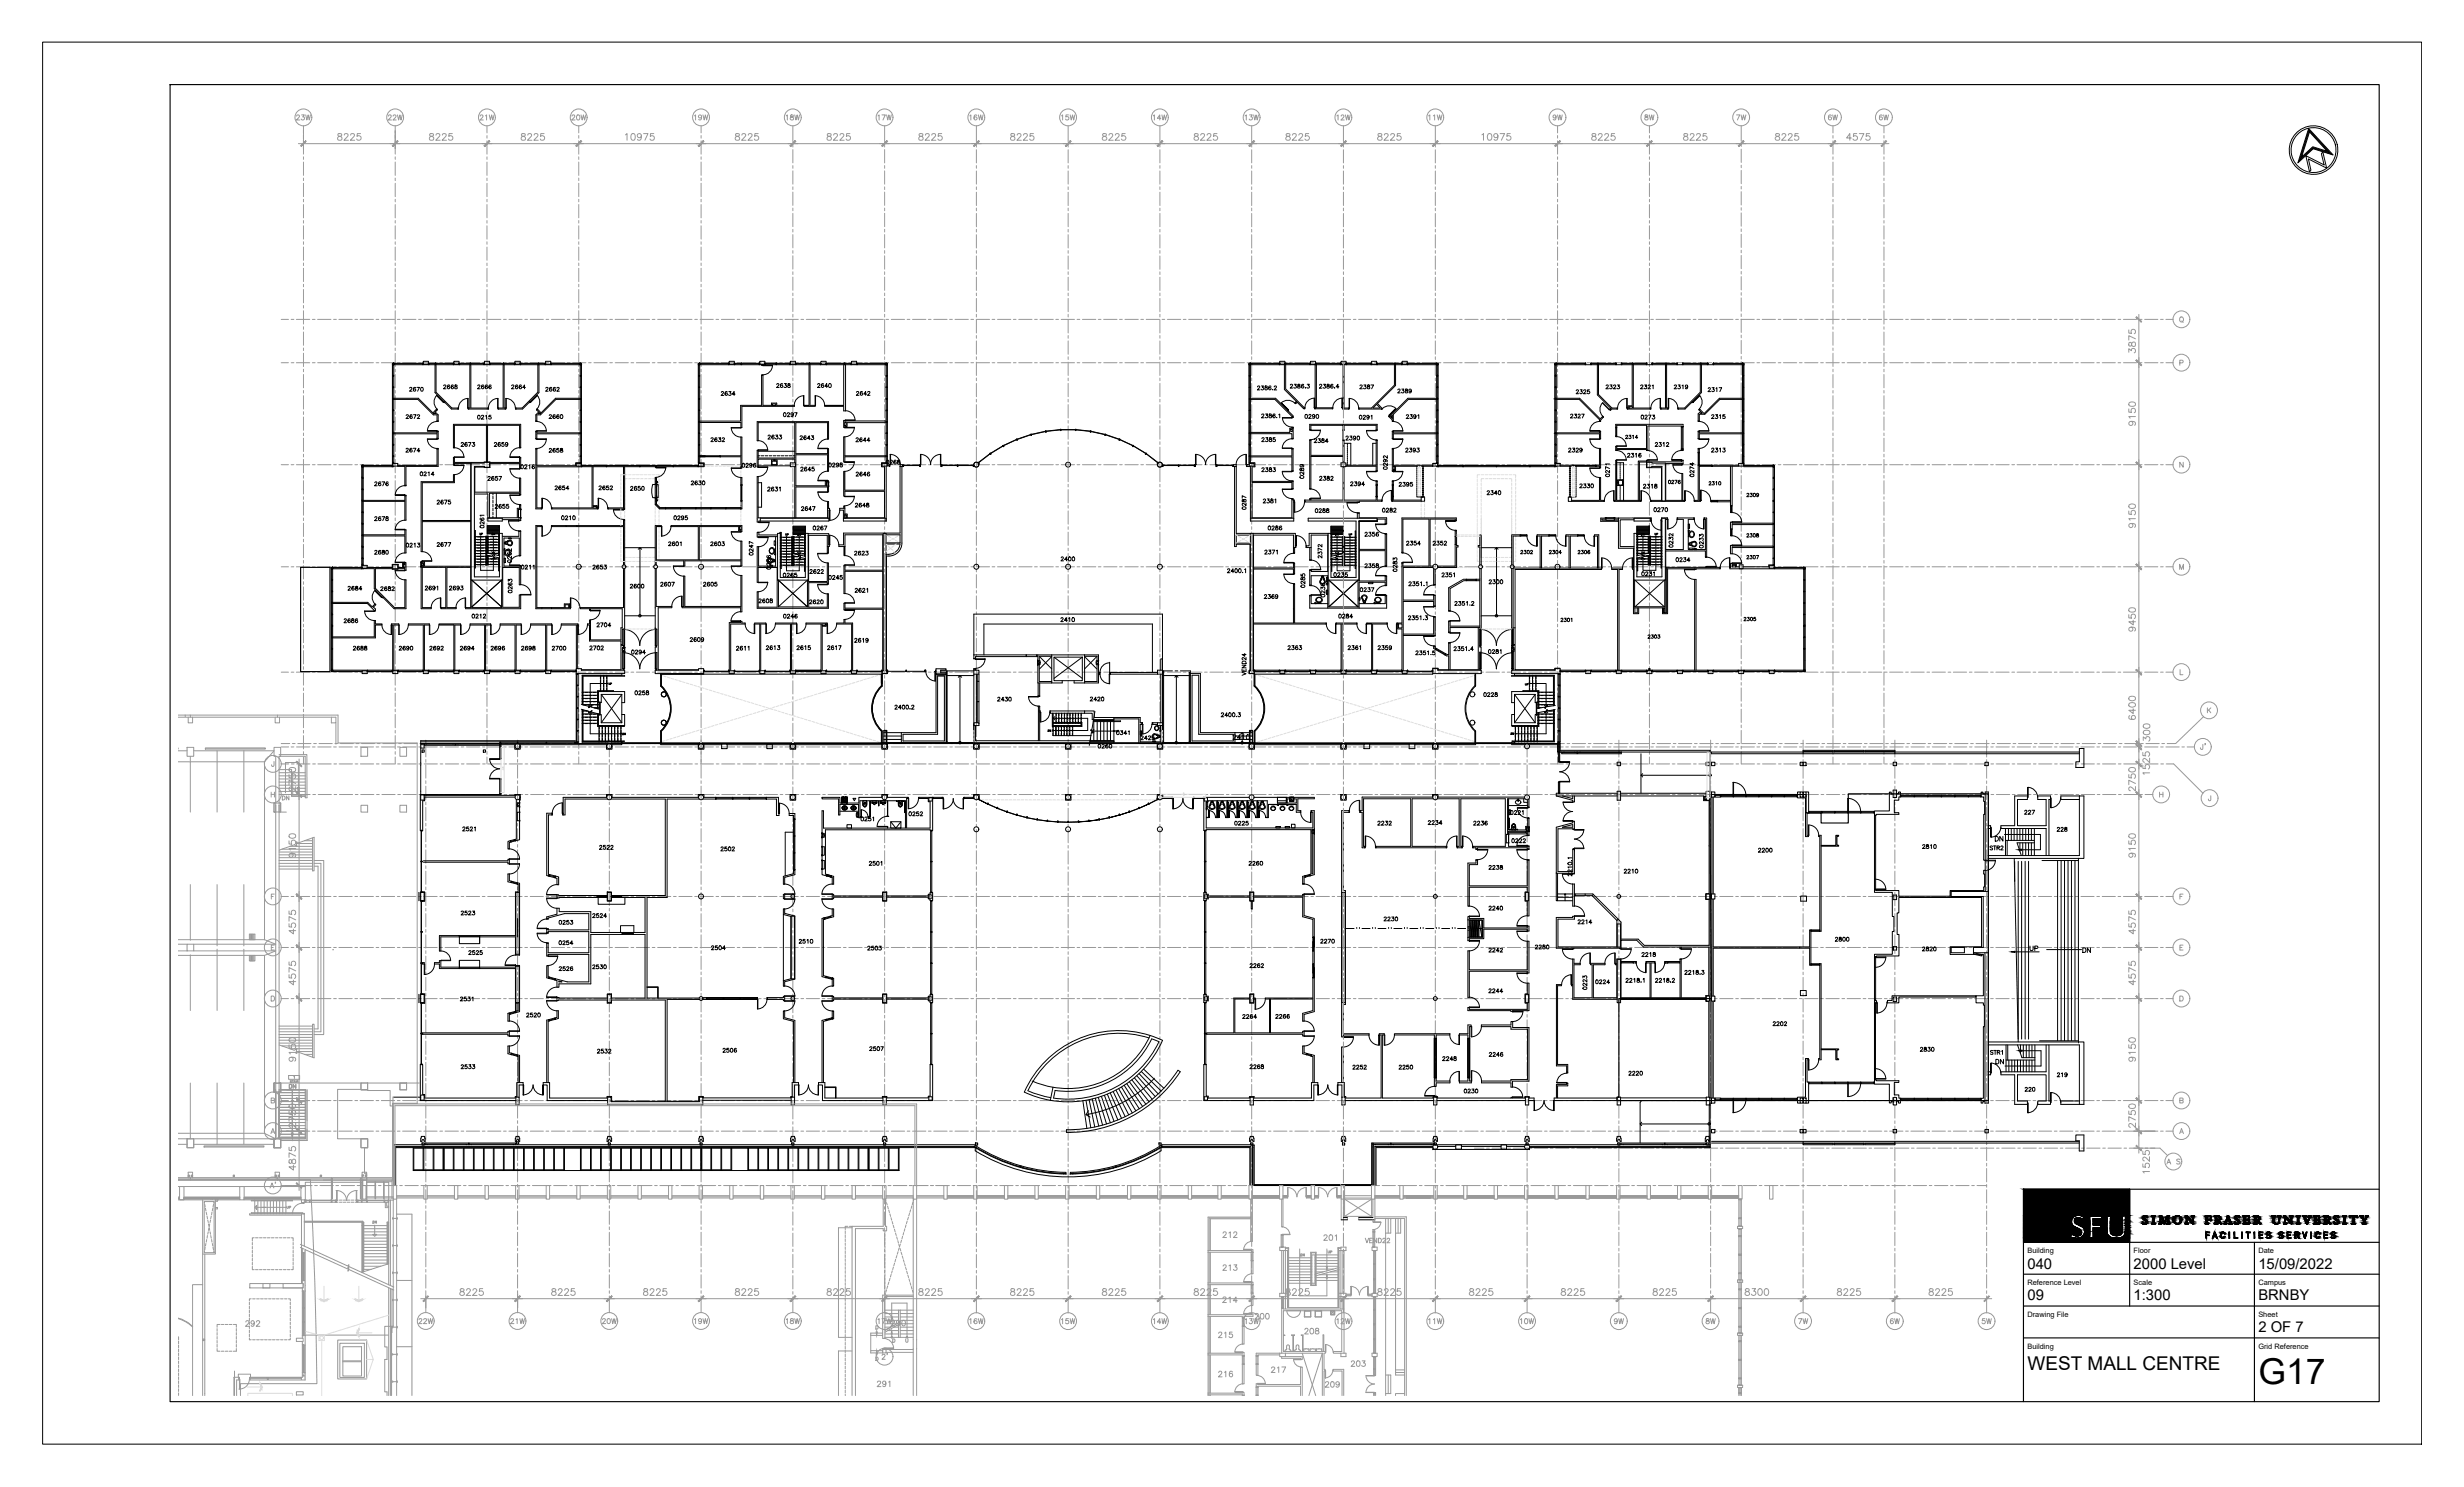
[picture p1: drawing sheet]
<svg xmlns="http://www.w3.org/2000/svg" width="737mm" height="444mm" viewBox="0 0 737 444" stroke-linecap="round" stroke-linejoin="round" font-family="sans-serif">
<defs><g id="words">
<text font-size="10.6" x="675.1" y="413.7">G17</text>
<text font-size="5.7" x="606.1" y="409.5">WEST MALL CENTRE</text>
<g font-size="4.4">
<text x="606.1" y="379.2">040</text>
<text x="637.8" y="379.2">2000 Level</text>
<text x="675.1" y="379.2">15/09/2022</text>
<text x="606.1" y="388.7">09</text>
<text x="637.8" y="388.7">1:300</text>
<text x="675.1" y="388.7">BRNBY</text>
<text x="675.1" y="398.1">2 OF 7</text>
</g>
<g font-size="2.2">
<text x="606.1" y="374.5">Building</text>
<text x="637.8" y="374.5">Floor</text>
<text x="675.1" y="374.5">Date</text>
<text x="606.1" y="384.1">Reference Level</text>
<text x="637.8" y="384.1">Scale</text>
<text x="675.1" y="384.1">Campus</text>
<text x="606.1" y="393.6">Drawing File</text>
<text x="675.1" y="393.6">Sheet</text>
<text x="606.1" y="403.1">Building</text>
<text x="675.1" y="403.1">Grid Reference</text>
</g>
</g></defs>
<!-- layer: FP040_2|SGR -->
<g fill="none" stroke="#989898" stroke-width=".3">
<path d="M90.7 37.6v2.1M118.2 37.6v2.1M145.6 37.6v2.1M173 37.6v2.1M209.6 37.6v2.1M237 37.6v4.7M264.5 37.6v4.7M291.9 37.6v4.7M319.3 37.6v4.7M346.8 37.6v4.7M374.2 37.6v4.7M401.6 37.6v4.7"/>
<path d="M429.1 37.6v4.7M465.6 37.6v2.1M493.1 37.6v2.1M520.5 37.6v4.6M548 37.6v2.1M563.2 37.6v2.1M90.7 40.5v.8M90.7 42.1v4M90.7 46.9v.7M90.7 48.4v4M90.7 53.2v.8M90.7 54.8v4"/>
<path d="M90.7 59.6v.7M118.2 40.5v.8M118.2 42.1v4M118.2 46.9v.7M118.2 48.4v4M118.2 53.2v.8M118.2 54.8v4M118.2 59.6v.7M145.6 40.5v.8M145.6 42.1v4M145.6 46.9v.7M145.6 48.4v4"/>
<path d="M145.6 53.2v.8M145.6 54.8v4M145.6 59.6v.7M173 40.5v.8M173 42.1v4M173 46.9v.7M173 48.4v4M173 53.2v.8M173 54.8v4M173 59.6v.7M209.6 40.5v.8M209.6 42.1v4"/>
<path d="M209.6 46.9v.7M209.6 48.4v4M209.6 53.2v.8M209.6 54.8v4M209.6 59.6v.7M237 43.2v.8M237 44.7v4M237 49.5v.8M237 51.1v3.9M237 55.9v.8M237 57.4v4M264.5 43.2v.8"/>
<path d="M264.5 44.7v4M264.5 49.5v.8M264.5 51.1v3.9M264.5 55.9v.8M264.5 57.4v4M291.9 43.2v.8M291.9 44.8v3.9M291.9 49.5v.8M291.9 51.1v3.9M291.9 55.9v.8M291.9 57.5v3.9M319.3 43.2v.8"/>
<path d="M319.3 44.8v3.9M319.3 49.5v.8M319.3 51.1v3.9M319.3 55.9v.8M319.3 57.5v3.9M346.8 43.2v.8M346.8 44.8v3.9M346.8 49.5v.8M346.8 51.1v3.9M346.8 55.9v.8M346.8 57.5v3.9M374.2 43.2v.8"/>
<path d="M374.2 44.8v3.9M374.2 49.5v.8M374.2 51.1v3.9M374.2 55.9v.8M374.2 57.5v3.9M401.6 43.2v.8M401.6 44.8v3.9M401.6 49.5v.8M401.6 51.1v3.9M401.6 55.9v.8M401.6 57.5v3.9M429.1 43.2v.8"/>
<path d="M429.1 44.8v3.9M429.1 49.5v.8M429.1 51.1v3.9M429.1 55.9v.8M429.1 57.5v3.9M465.6 40.5v.8M465.6 42.1v4M465.6 46.9v.7M465.6 48.4v4M465.6 53.2v.8M465.6 54.8v4M465.6 59.6v.7"/>
<path d="M493.1 40.5v.8M493.1 42.1v4M493.1 46.9v.7M493.1 48.4v4M493.1 53.2v.8M493.1 54.8v4M493.1 59.6v.7M520.5 43v.8M520.5 44.6v4M520.5 49.4v.7M520.5 50.9v4M520.5 55.7v.8"/>
<path d="M520.5 57.3v4M548 40.5v.8M548 42.1v4M548 46.9v.7M548 48.4v4M548 53.2v.8M548 54.8v4M548 59.6v.7M563.2 40.5v.8M563.2 42.1v4M563.2 46.9v.7M563.2 48.4v4"/>
<path d="M563.2 53.2v.8M563.2 54.8v4M563.2 59.6v.7M90.7 61.1v4M90.7 65.9v.8M90.7 67.5v4M90.7 72.3v.7M90.7 73.8v4M90.7 78.6v.8M118.2 61.1v4M118.2 65.9v.8M118.2 67.5v4"/>
<path d="M118.2 72.3v.7M118.2 73.8v4M118.2 78.6v.8M145.6 61.1v4M145.6 65.9v.8M145.6 67.5v4M145.6 72.3v.7M145.6 73.8v4M145.6 78.6v.8M173 61.1v4M173 65.9v.8M173 67.5v4"/>
<path d="M173 72.3v.7M173 73.8v4M173 78.6v.8M209.6 61.1v4M209.6 65.9v.8M209.6 67.5v4M209.6 72.3v.7M209.6 73.8v4M209.6 78.6v.8M237 62.2v.8M237 63.8v3.9M237 68.6v.8"/>
<path d="M237 70.1v4M237 74.9v.8M237 76.5v3.9M264.5 62.2v.8M264.5 63.8v3.9M264.5 68.6v.8M264.5 70.1v4M264.5 74.9v.8M264.5 76.5v3.9M291.9 62.2v.8M291.9 63.8v4M291.9 68.6v.8"/>
<path d="M291.9 70.2v3.9M291.9 74.9v.8M291.9 76.5v4M319.3 62.2v.8M319.3 63.8v4M319.3 68.6v.8M319.3 70.2v3.9M319.3 74.9v.8M319.3 76.5v4M346.8 62.2v.8M346.8 63.8v4M346.8 68.6v.8"/>
<path d="M346.8 70.2v3.9M346.8 74.9v.8M346.8 76.5v4M374.2 62.2v.8M374.2 63.8v4M374.2 68.6v.8M374.2 70.2v3.9M374.2 74.9v.8M374.2 76.5v4M401.6 62.2v.8M401.6 63.8v4M401.6 68.6v.8"/>
<path d="M401.6 70.2v3.9M401.6 74.9v.8M401.6 76.5v4M429.1 62.2v.8M429.1 63.8v4M429.1 68.6v.8M429.1 70.2v3.9M429.1 74.9v.8M429.1 76.5v4M465.6 61.1v4M465.6 65.9v.8M465.6 67.5v4"/>
<path d="M465.6 72.3v.7M465.6 73.8v4M465.6 78.6v.8M493.1 61.1v4M493.1 65.9v.8M493.1 67.5v4M493.1 72.3v.7M493.1 73.8v4M493.1 78.6v.8M520.5 62.1v.7M520.5 63.6v4M520.5 68.4v.8"/>
<path d="M520.5 70v4M520.5 74.8v.8M520.5 76.3v4M548 61.1v4M548 65.9v.8M548 67.5v4M548 72.3v.7M548 73.8v4M548 78.6v.8M563.2 61.1v4M563.2 65.9v.8M563.2 67.5v4"/>
<path d="M563.2 72.3v.7M563.2 73.8v4M563.2 78.6v.8M84.1 95.5h2.1M87 95.5h.8M88.6 95.5h4M90.7 80.2v4M90.7 85v.7M90.7 86.5v4M90.7 91.3v.8M90.7 92.9v4M90.7 97.7v.7"/>
<path d="M90.7 99.2v4M93.4 95.5h.8M95 95.5h3.9M99.7 95.5h.8M101.3 95.5h4M106.1 95.5h.8M107.7 95.5h3.9M112.4 95.5h.8M114 95.5h4M118.2 80.2v4M118.2 85v.7M118.2 86.5v4"/>
<path d="M118.2 91.3v.8M118.2 92.9v4M118.2 97.7v.7M118.2 99.2v4M118.8 95.5h.8M120.4 95.5h3.9M125.1 95.5h.8M126.7 95.5h4M131.5 95.5h.8M133.1 95.5h3.9M137.8 95.5h.8M139.4 95.5h4"/>
<path d="M144.2 95.5h.8M145.6 80.2v4M145.6 85v.7M145.6 86.5v4M145.6 91.3v.8M145.6 92.9v4M145.6 97.7v.7M145.6 99.2v4M145.8 95.5h3.9M150.5 95.5h.8M152.1 95.5h4M156.9 95.5h.8"/>
<path d="M158.5 95.5h3.9M163.2 95.5h.8M164.8 95.5h4M169.6 95.5h.8M171.2 95.5h3.9M173 80.2v4M173 85v.7M173 86.5v4M173 91.3v.8M173 92.9v4M173 97.7v.7M173 99.2v4"/>
<path d="M175.9 95.5h.8M177.5 95.5h4M182.3 95.5h.8M183.9 95.5h3.9M188.6 95.5h.8M190.2 95.5h4M195 95.5h.8M196.6 95.5h3.9M201.3 95.5h.8M202.9 95.5h4M207.7 95.5h.8M209.3 95.5h3.9"/>
<path d="M209.6 80.2v4M209.6 85v.7M209.6 86.5v4M209.6 91.3v.8M209.6 92.9v4M209.6 97.7v.7M209.6 99.2v4M214 95.5h.8M215.6 95.5h4M220.4 95.5h.8M222 95.5h3.9M226.7 95.5h.8"/>
<path d="M228.3 95.5h4M233.1 95.5h.8M234.7 95.5h3.9M237 81.3v.8M237 82.8v4M237 87.6v.8M237 89.2v3.9M237 94v.8M237 95.5v4M239.4 95.5h.8M241 95.5h4M245.8 95.5h.8"/>
<path d="M247.4 95.5h3.9M252.1 95.5h.8M253.7 95.5h4M258.5 95.5h.8M260.1 95.5h4M264.5 81.3v.8M264.5 82.8v4M264.5 87.6v.8M264.5 89.2v3.9M264.5 94v.8M264.5 95.5v4M264.8 95.5h.8"/>
<path d="M266.4 95.5h4M271.2 95.5h.8M272.8 95.5h4M277.5 95.5h.8M279.1 95.5h4M283.9 95.5h.8M285.5 95.5h4M290.2 95.5h.8M291.8 95.5h4M291.9 81.3v.8M291.9 82.9v3.9M291.9 87.6v.8"/>
<path d="M291.9 89.2v4M291.9 94v.8M291.9 95.6v3.9M296.6 95.5h.8M298.2 95.5h4M302.9 95.5h.8M304.5 95.5h4M309.3 95.5h.8M310.9 95.5h4M315.6 95.5h.8M317.2 95.5h4M319.3 81.3v.8"/>
<path d="M319.3 82.9v3.9M319.3 87.6v.8M319.3 89.2v4M319.3 94v.8M319.3 95.6v3.9M322 95.5h.8M323.6 95.5h4M328.3 95.5h.8M329.9 95.5h4M334.7 95.5h.8M336.3 95.5h4M341 95.5h.8"/>
<path d="M342.6 95.5h4M346.8 81.3v.8M346.8 82.9v3.9M346.8 87.6v.8M346.8 89.2v4M346.8 94v.8M346.8 95.6v3.9M347.4 95.5h.8M349 95.5h4M353.7 95.5h.8M355.3 95.5h4M360.1 95.5h.8"/>
<path d="M361.7 95.5h4M366.4 95.5h.8M368 95.5h4M372.8 95.5h.8M374.2 81.3v.8M374.2 82.9v3.9M374.2 87.6v.8M374.2 89.2v4M374.2 94v.8M374.2 95.6v3.9M374.4 95.5h4M379.2 95.5h.7"/>
<path d="M380.7 95.5h4M385.5 95.5h.8M387.1 95.5h4M391.9 95.5h.7M393.4 95.5h4M398.2 95.5h.8M399.8 95.5h4M401.6 81.3v.8M401.6 82.9v3.9M401.6 87.6v.8M401.6 89.2v4M401.6 94v.8"/>
<path d="M401.6 95.6v3.9M404.6 95.5h.7M406.1 95.5h4M410.9 95.5h.8M412.5 95.5h4M417.3 95.5h.7M418.8 95.5h4M423.6 95.5h.8M425.2 95.5h4M429.1 81.3v.8M429.1 82.9v3.9M429.1 87.6v.8"/>
<path d="M429.1 89.2v4M429.1 94v.8M429.1 95.6v3.9M430 95.5h.7M431.5 95.5h4M436.3 95.5h.8M437.9 95.5h4M442.7 95.5h.7M444.2 95.5h4M449 95.5h.8M450.6 95.5h4M455.4 95.5h.7"/>
<path d="M456.9 95.5h4M461.7 95.5h.8M463.3 95.5h4M465.6 80.2v4M465.6 85v.7M465.6 86.5v4M465.6 91.3v.8M465.6 92.9v4M465.6 97.7v.7M465.6 99.2v4M468.1 95.5h.7M469.6 95.5h4"/>
<path d="M474.4 95.5h.8M476 95.5h4M480.8 95.5h.7M482.3 95.5h4M487.1 95.5h.8M488.7 95.5h4M493.1 80.2v4M493.1 85v.7M493.1 86.5v4M493.1 91.3v.8M493.1 92.9v4M493.1 97.7v.7"/>
<path d="M493.1 99.2v4M493.5 95.5h.8M495 95.5h4M499.8 95.5h.8M501.4 95.5h4M506.2 95.5h.8M507.7 95.5h4M512.5 95.5h.8M514.1 95.5h4M518.9 95.5h.8M520.4 95.5h4M520.5 81.1v.8"/>
<path d="M520.5 82.7v4M520.5 87.5v.8M520.5 89v4M520.5 93.8v.8M520.5 95.4v4M525.2 95.5h.8M526.8 95.5h4M531.6 95.5h.8M533.1 95.5h4M537.9 95.5h.8M539.5 95.5h4M544.3 95.5h.8"/>
<path d="M545.8 95.5h4M548 80.2v4M548 85v.7M548 86.5v4M548 91.3v.8M548 92.9v4M548 97.7v.7M548 99.2v4M550.6 95.5h.8M552.2 95.5h4M557 95.5h.8M558.5 95.5h4"/>
<path d="M563.2 80.2v4M563.2 85v.7M563.2 86.5v4M563.2 91.3v.8M563.2 92.9v4M563.2 97.7v.7M563.2 99.2v4M563.3 95.5h.8M564.9 95.5h4M569.7 95.5h.8M571.2 95.5h4M576 95.5h.8"/>
<path d="M577.6 95.5h4M582.4 95.5h.8M583.9 95.5h4M588.7 95.5h.8M590.3 95.5h4M595.1 95.5h.8M596.6 95.5h4M601.4 95.5h.8M603 95.5h4M607.8 95.5h.8M609.4 95.5h3.9M614.1 95.5h.8"/>
<path d="M615.7 95.5h4M620.5 95.5h.8M622.1 95.5h3.9M626.8 95.5h.8M628.4 95.5h4M633.2 95.5h.8M634.8 95.5h3.9M639.5 95.5h.8M641.1 95.5h4M645.9 95.5h.8M647.5 95.5h2.1M84.1 108.4h2.1"/>
<path d="M87 108.4h.8M88.6 108.4h4M90.7 104v.8M90.7 105.6v4M90.7 110.4v.7M90.7 111.9v4M90.7 116.7v.8M90.7 118.3v4M93.4 108.4h.8M95 108.4h3.9M99.7 108.4h.8M101.3 108.4h4"/>
<path d="M106.1 108.4h.8M107.7 108.4h3.9M112.4 108.4h.8M114 108.4h4M118.2 104v.8M118.2 105.6v4M118.2 110.4v.7M118.2 111.9v4M118.2 116.7v.8M118.2 118.3v4M118.8 108.4h.8M120.4 108.4h3.9"/>
<path d="M125.1 108.4h.8M126.7 108.4h4M131.5 108.4h.8M133.1 108.4h3.9M137.8 108.4h.8M139.4 108.4h4M144.2 108.4h.8M145.6 104v.8M145.6 105.6v4M145.6 110.4v.7M145.6 111.9v4M145.6 116.7v.8"/>
<path d="M145.6 118.3v4M145.8 108.4h3.9M150.5 108.4h.8M152.1 108.4h4M156.9 108.4h.8M158.5 108.4h3.9M163.2 108.4h.8M164.8 108.4h4M169.6 108.4h.8M171.2 108.4h3.9M173 104v.8M173 105.6v4"/>
<path d="M173 110.4v.7M173 111.9v4M173 116.7v.8M173 118.3v4M175.9 108.4h.8M177.5 108.4h4M182.3 108.4h.8M183.9 108.4h3.9M188.6 108.4h.8M190.2 108.4h4M195 108.4h.8M196.6 108.4h3.9"/>
<path d="M201.3 108.4h.8M202.9 108.4h4M207.7 108.4h.8M209.3 108.4h3.9M209.6 104v.8M209.6 105.6v4M209.6 110.4v.7M209.6 111.9v4M209.6 116.7v.8M209.6 118.3v4M214 108.4h.8M215.6 108.4h4"/>
<path d="M220.4 108.4h.8M222 108.4h3.9M226.7 108.4h.8M228.3 108.4h4M233.1 108.4h.8M234.7 108.4h3.9M237 100.3v.8M237 101.9v3.9M237 106.7v.8M237 108.2v4M237 113v.8M237 114.6v3.9"/>
<path d="M237 119.4v.8M239.4 108.4h.8M241 108.4h4M245.8 108.4h.8M247.4 108.4h3.9M252.1 108.4h.8M253.7 108.4h4M258.5 108.4h.8M260.1 108.4h4M264.5 100.3v.8M264.5 101.9v3.9M264.5 106.7v.8"/>
<path d="M264.5 108.2v4M264.5 113v.8M264.5 114.6v3.9M264.5 119.4v.8M264.8 108.4h.8M266.4 108.4h4M271.2 108.4h.8M272.8 108.4h4M277.5 108.4h.8M279.1 108.4h4M283.9 108.4h.8M285.5 108.4h4"/>
<path d="M290.2 108.4h.8M291.8 108.4h4M291.9 100.3v.8M291.9 101.9v4M291.9 106.7v.8M291.9 108.3v3.9M291.9 113v.8M291.9 114.6v4M291.9 119.4v.8M296.6 108.4h.8M298.2 108.4h4M302.9 108.4h.8"/>
<path d="M304.5 108.4h4M309.3 108.4h.8M310.9 108.4h4M315.6 108.4h.8M317.2 108.4h4M319.3 100.3v.8M319.3 101.9v4M319.3 106.7v.8M319.3 108.3v3.9M319.3 113v.8M319.3 114.6v4M319.3 119.4v.8"/>
<path d="M322 108.4h.8M323.6 108.4h4M328.3 108.4h.8M329.9 108.4h4M334.7 108.4h.8M336.3 108.4h4M341 108.4h.8M342.6 108.4h4M346.8 100.3v.8M346.8 101.9v4M346.8 106.7v.8M346.8 108.3v3.9"/>
<path d="M346.8 113v.8M346.8 114.6v4M346.8 119.4v.8M347.4 108.4h.8M349 108.4h4M353.7 108.4h.8M355.3 108.4h4M360.1 108.4h.8M361.7 108.4h4M366.4 108.4h.8M368 108.4h4M372.8 108.4h.8"/>
<path d="M374.2 100.3v.8M374.2 101.9v4M374.2 106.7v.8M374.2 108.3v3.9M374.2 113v.8M374.2 114.6v4M374.2 119.4v.8M374.4 108.4h4M379.2 108.4h.7M380.7 108.4h4M385.5 108.4h.8M387.1 108.4h4"/>
<path d="M391.9 108.4h.7M393.4 108.4h4M398.2 108.4h.8M399.8 108.4h4M401.6 100.3v.8M401.6 101.9v4M401.6 106.7v.8M401.6 108.3v3.9M401.6 113v.8M401.6 114.6v4M401.6 119.4v.8M404.6 108.4h.7"/>
<path d="M406.1 108.4h4M410.9 108.4h.8M412.5 108.4h4M417.3 108.4h.7M418.8 108.4h4M423.6 108.4h.8M425.2 108.4h4M429.1 100.3v.8M429.1 101.9v4M429.1 106.7v.8M429.1 108.3v3.9M429.1 113v.8"/>
<path d="M429.1 114.6v4M429.1 119.4v.8M430 108.4h.7M431.5 108.4h4M436.3 108.4h.8M437.9 108.4h4M442.7 108.4h.7M444.2 108.4h4M449 108.4h.8M450.6 108.4h4M455.4 108.4h.7M456.9 108.4h4"/>
<path d="M461.7 108.4h.8M463.3 108.4h4M465.6 104v.8M465.6 105.6v4M465.6 110.4v.7M465.6 111.9v4M465.6 116.7v.8M465.6 118.3v4M468.1 108.4h.7M469.6 108.4h4M474.4 108.4h.8M476 108.4h4"/>
<path d="M480.8 108.4h.7M482.3 108.4h4M487.1 108.4h.8M488.7 108.4h4M493.1 104v.8M493.1 105.6v4M493.1 110.4v.7M493.1 111.9v4M493.1 116.7v.8M493.1 118.3v4M493.5 108.4h.8M495 108.4h4"/>
<path d="M499.8 108.4h.8M501.4 108.4h4M506.2 108.4h.8M507.7 108.4h4M512.5 108.4h.8M514.1 108.4h4M518.9 108.4h.8M520.4 108.4h4M520.5 100.2v.8M520.5 101.7v4M520.5 106.5v.8M520.5 108.1v4"/>
<path d="M520.5 112.9v.8M520.5 114.4v4.7M520.5 119.4v3.8M525.2 108.4h.8M526.8 108.4h4M531.6 108.4h.8M533.1 108.4h4M537.9 108.4h.8M539.5 108.4h4M544.3 108.4h.8M545.8 108.4h4M548 104v.8"/>
<path d="M548 105.6v4M548 110.4v.7M548 111.9v4M548 116.7v.8M548 118.3v4M550.6 108.4h.8M552.2 108.4h4M557 108.4h.8M558.5 108.4h4M563.2 104v.8M563.2 105.6v4M563.2 110.4v.7"/>
<path d="M563.2 111.9v4M563.2 116.7v.8M563.2 118.3v4M563.3 108.4h.8M564.9 108.4h4M569.7 108.4h.8M571.2 108.4h4M576 108.4h.8M577.6 108.4h4M582.4 108.4h.8M583.9 108.4h4M588.7 108.4h.8"/>
<path d="M590.3 108.4h4M595.1 108.4h.8M596.6 108.4h4M601.4 108.4h.8M603 108.4h4M607.8 108.4h.8M609.4 108.4h3.9M614.1 108.4h.8M615.7 108.4h4M620.5 108.4h.8M622.1 108.4h3.9M626.8 108.4h.8"/>
<path d="M628.4 108.4h4M633.2 108.4h.8M634.8 108.4h3.9M639.5 108.4h.8M641.1 108.4h4M645.9 108.4h.8M647.5 108.4h2.1M84.1 138.9h2.1M87 138.9h.8M88.6 138.9h4M90.7 123.1v.8M90.7 124.6v4"/>
<path d="M90.7 129.4v.8M90.7 131v4M90.7 135.8v.8M90.7 137.3v4M93.4 138.9h.8M95 138.9h3.9M99.7 138.9h.8M101.3 138.9h4M106.1 138.9h.8M107.7 138.9h3.9M112.4 138.9h.8M114 138.9h4"/>
<path d="M118.2 123.1v.8M118.2 124.6v4M118.2 129.4v.8M118.2 131v4M118.2 135.8v.8M118.2 137.3v4M118.8 138.9h.8M120.4 138.9h3.9M125.1 138.9h.8M126.7 138.9h4M131.5 138.9h.8M133.1 138.9h3.9"/>
<path d="M137.8 138.9h.8M139.4 138.9h4M144.2 138.9h.8M145.6 123.1v.8M145.6 124.6v4M145.6 129.4v.8M145.6 131v4M145.6 135.8v.8M145.6 137.3v4M145.8 138.9h3.9M150.5 138.9h.8M152.1 138.9h4"/>
<path d="M156.9 138.9h.8M158.5 138.9h3.9M163.2 138.9h.8M164.8 138.9h4M169.6 138.9h.8M171.2 138.9h3.9M173 123.1v.8M173 124.6v4M173 129.4v.8M173 131v4M173 135.8v.8M173 137.3v4"/>
<path d="M175.9 138.9h.8M177.5 138.9h4M182.3 138.9h.8M183.9 138.9h3.9M188.6 138.9h.8M190.2 138.9h4M195 138.9h.8M196.6 138.9h3.9M201.3 138.9h.8M202.9 138.9h4M207.7 138.9h.8M209.3 138.9h3.9"/>
<path d="M209.6 123.1v.8M209.6 124.6v4M209.6 129.4v.8M209.6 131v4M209.6 135.8v.8M209.6 137.3v4M214 138.9h.8M215.6 138.9h4M220.4 138.9h.8M222 138.9h3.9M226.7 138.9h.8M228.3 138.9h4"/>
<path d="M233.1 138.9h.8M234.7 138.9h3.9M237 121v3.9M237 125.7v.8M237 127.3v3.9M237 132.1v.8M237 133.7v3.9M237 138.4v.8M239.4 138.9h.8M241 138.9h4M245.8 138.9h.8M247.4 138.9h3.9"/>
<path d="M252.1 138.9h.8M253.7 138.9h4M258.5 138.9h.8M260.1 138.9h4M264.5 121v3.9M264.5 125.7v.8M264.5 127.3v3.9M264.5 132.1v.8M264.5 133.7v3.9M264.5 138.4v.8M264.8 138.9h.8M266.4 138.9h4"/>
<path d="M271.2 138.9h.8M272.8 138.9h4M277.5 138.9h.8M279.1 138.9h4M283.9 138.9h.8M285.5 138.9h4M290.2 138.9h.8M291.8 138.9h4M291.9 121v3.9M291.9 125.7v.8M291.9 127.3v4M291.9 132.1v.8"/>
<path d="M291.9 133.7v3.9M291.9 138.4v.8M296.6 138.9h.8M298.2 138.9h4M302.9 138.9h.8M304.5 138.9h4M309.3 138.9h.8M310.9 138.9h4M315.6 138.9h.8M317.2 138.9h4M319.3 121v3.9M319.3 125.7v.8"/>
<path d="M319.3 127.3v4M319.3 132.1v.8M319.3 133.7v3.9M319.3 138.4v.8M322 138.9h.8M323.6 138.9h4M328.3 138.9h.8M329.9 138.9h4M334.7 138.9h.8M336.3 138.9h4M341 138.9h.8M342.6 138.9h4"/>
<path d="M346.8 121v3.9M346.8 125.7v.8M346.8 127.3v4M346.8 132.1v.8M346.8 133.7v3.9M346.8 138.4v.8M347.4 138.9h.8M349 138.9h4M353.7 138.9h.8M355.3 138.9h4M360.1 138.9h.8M361.7 138.9h4"/>
<path d="M366.4 138.9h.8M368 138.9h4M372.8 138.9h.8M374.2 121v3.9M374.2 125.7v.8M374.2 127.3v4M374.2 132.1v.8M374.2 133.7v3.9M374.2 138.4v.8M374.4 138.9h4M379.2 138.9h.7M380.7 138.9h4"/>
<path d="M385.5 138.9h.8M387.1 138.9h4M391.9 138.9h.7M393.4 138.9h4M398.2 138.9h.8M399.8 138.9h4M401.6 121v3.9M401.6 125.7v.8M401.6 127.3v4M401.6 132.1v.8M401.6 133.7v3.9M401.6 138.4v.8"/>
<path d="M404.6 138.9h.7M406.1 138.9h4M410.9 138.9h.8M412.5 138.9h4M417.3 138.9h.7M418.8 138.9h4M423.6 138.9h.8M425.2 138.9h4M429.1 121v3.9M429.1 125.7v.8M429.1 127.3v4M429.1 132.1v.8"/>
<path d="M429.1 133.7v3.9M429.1 138.4v.8M430 138.9h.7M431.5 138.9h4M436.3 138.9h.8M437.9 138.9h4M442.7 138.9h.7M444.2 138.9h4M449 138.9h.8M450.6 138.9h4M455.4 138.9h.7M456.9 138.9h4"/>
<path d="M461.7 138.9h.8M463.3 138.9h4M465.6 123.1v.8M465.6 124.6v4M465.6 129.4v.8M465.6 131v4M465.6 135.8v.8M465.6 137.3v4M468.1 138.9h.7M469.6 138.9h4M474.4 138.9h.8M476 138.9h4"/>
<path d="M480.8 138.9h.7M482.3 138.9h4M487.1 138.9h.8M488.7 138.9h4M493.1 123.1v.8M493.1 124.6v4M493.1 129.4v.8M493.1 131v4M493.1 135.8v.8M493.1 137.3v4M493.5 138.9h.8M495 138.9h4"/>
<path d="M499.8 138.9h.8M501.4 138.9h4M506.2 138.9h.8M507.7 138.9h4M512.5 138.9h.8M514.1 138.9h4M518.9 138.9h.8M520.4 138.9h4M520.5 124v.8M520.5 125.6v3.8M520.5 129.7v3.7M520.5 134.2v.8"/>
<path d="M520.5 135.8v3.9M525.2 138.9h.8M526.8 138.9h4M531.6 138.9h.8M533.1 138.9h4M537.9 138.9h.8M539.5 138.9h4M544.3 138.9h.8M545.8 138.9h4M548 123.1v.8M548 124.6v4M548 129.4v.8"/>
<path d="M548 131v4M548 135.8v.8M548 137.3v4M550.6 138.9h.8M552.2 138.9h4M557 138.9h.8M558.5 138.9h4M563.2 123.1v.8M563.2 124.6v4M563.2 129.4v.8M563.2 131v4M563.2 135.8v.8"/>
<path d="M563.2 137.3v4M563.3 138.9h.8M564.9 138.9h4M569.7 138.9h.8M571.2 138.9h4M576 138.9h.8M577.6 138.9h4M582.4 138.9h.8M583.9 138.9h4M588.7 138.9h.8M590.3 138.9h4M595.1 138.9h.8"/>
<path d="M596.6 138.9h4M601.4 138.9h.8M603 138.9h4M607.8 138.9h.8M609.4 138.9h3.9M614.1 138.9h.8M615.7 138.9h4M620.5 138.9h.8M622.1 138.9h3.9M626.8 138.9h.8M628.4 138.9h4M633.2 138.9h.8"/>
<path d="M634.8 138.9h3.9M639.5 138.9h.8M641.1 138.9h4M645.9 138.9h.8M647.5 138.9h2.1M90.7 142.1v.8M90.7 143.7v4M90.7 148.5v.8M90.7 150v4M90.7 154.8v.8M90.7 156.4v4M118.2 142.1v.8"/>
<path d="M118.2 143.7v4M118.2 148.5v.8M118.2 150v4M118.2 154.8v.8M118.2 156.4v4M145.6 142.1v.8M145.6 143.7v4M145.6 148.5v.8M145.6 150v4M145.6 154.8v.8M145.6 156.4v4M173 142.1v.8"/>
<path d="M173 143.7v4M173 148.5v.8M173 150v4M173 154.8v.8M173 156.4v4M209.6 142.1v.8M209.6 143.7v4M209.6 148.5v.8M209.6 150v4M209.6 154.8v.8M209.6 156.4v4M237 140v3.9"/>
<path d="M237 144.8v.8M237 146.4v3.9M237 151.1v.8M237 152.7v3.9M237 157.5v.8M237 159.1v3.9M264.5 140v3.9M264.5 144.8v.8M264.5 146.4v3.9M264.5 151.1v.8M264.5 152.7v3.9M264.5 157.5v.8"/>
<path d="M264.5 159.1v3.9M291.9 140v4M291.9 144.8v.8M291.9 146.4v3.9M291.9 151.1v.8M291.9 152.7v4M291.9 157.5v.8M291.9 159.1v3.9M319.3 140v4M319.3 144.8v.8M319.3 146.4v3.9M319.3 151.1v.8"/>
<path d="M319.3 152.7v4M319.3 157.5v.8M319.3 159.1v3.9M346.8 140v4M346.8 144.8v.8M346.8 146.4v3.9M346.8 151.1v.8M346.8 152.7v4M346.8 157.5v.8M346.8 159.1v3.9M374.2 140v4M374.2 144.8v.8"/>
<path d="M374.2 146.4v3.9M374.2 151.1v.8M374.2 152.7v4M374.2 157.5v.8M374.2 159.1v3.9M401.6 140v4M401.6 144.8v.8M401.6 146.4v3.9M401.6 151.1v.8M401.6 152.7v4M401.6 157.5v.8M401.6 159.1v3.9"/>
<path d="M429.1 140v4M429.1 144.8v.8M429.1 146.4v3.9M429.1 151.1v.8M429.1 152.7v4M429.1 157.5v.8M429.1 159.1v3.9M465.6 142.1v.8M465.6 143.7v4M465.6 148.5v.8M465.6 150v4M465.6 154.8v.8"/>
<path d="M465.6 156.4v4M493.1 142.1v.8M493.1 143.7v4M493.1 148.5v.8M493.1 150v4M493.1 154.8v.8M493.1 156.4v4M520.5 140.5v.8M520.5 142.1v4M520.5 146.9v.8M520.5 148.5v4M520.5 153.2v.8"/>
<path d="M520.5 154.8v4M520.5 159.6v.8M548 142.1v.8M548 143.7v4M548 148.5v.8M548 150v4M548 154.8v.8M548 156.4v4M563.2 142.1v.8M563.2 143.7v4M563.2 148.5v.8M563.2 150v4"/>
<path d="M563.2 154.8v.8M563.2 156.4v4M84.1 169.4h2.1M87 169.4h.8M88.6 169.4h4M90.7 161.2v.8M90.7 162.7v4M90.7 167.5v.8M90.7 169.1v4M90.7 173.9v.8M90.7 175.4v4M93.4 169.4h.8"/>
<path d="M95 169.4h3.9M99.7 169.4h.8M101.3 169.4h4M106.1 169.4h.8M107.7 169.4h3.9M112.4 169.4h.8M114 169.4h4M118.2 161.2v.8M118.2 162.7v4M118.2 167.5v.8M118.2 169.1v4M118.2 173.9v.8"/>
<path d="M118.2 175.4v4M118.8 169.4h.8M120.4 169.4h3.9M125.1 169.4h.8M126.7 169.4h4M131.5 169.4h.8M133.1 169.4h3.9M137.8 169.4h.8M139.4 169.4h4M144.2 169.4h.8M145.6 161.2v.8M145.6 162.7v4"/>
<path d="M145.6 167.5v.8M145.6 169.1v4M145.6 173.9v.8M145.6 175.4v4M145.8 169.4h3.9M150.5 169.4h.8M152.1 169.4h4M156.9 169.4h.8M158.5 169.4h3.9M163.2 169.4h.8M164.8 169.4h4M169.6 169.4h.8"/>
<path d="M171.2 169.4h3.9M173 161.2v.8M173 162.7v4M173 167.5v.8M173 169.1v4M173 173.9v.8M173 175.4v4M175.9 169.4h.8M177.5 169.4h4M182.3 169.4h.8M183.9 169.4h3.9M188.6 169.4h.8"/>
<path d="M190.2 169.4h4M195 169.4h.8M196.6 169.4h3.9M201.3 169.4h.8M202.9 169.4h4M207.7 169.4h.8M209.3 169.4h3.9M209.6 161.2v.8M209.6 162.7v4M209.6 167.5v.8M209.6 169.1v4M209.6 173.9v.8"/>
<path d="M209.6 175.4v4M214 169.4h.8M215.6 169.4h4M220.4 169.4h.8M222 169.4h3.9M226.7 169.4h.8M228.3 169.4h4M233.1 169.4h.8M234.7 169.4h3.9M237 163.8v.8M237 165.4v3.9M237 170.2v.8"/>
<path d="M237 171.8v3.9M237 176.5v.8M237 178.1v3.9M239.4 169.4h.8M241 169.4h4M245.8 169.4h.8M247.4 169.4h3.9M252.1 169.4h.8M253.7 169.4h4M258.5 169.4h.8M260.1 169.4h4M264.5 163.8v.8"/>
<path d="M264.5 165.4v3.9M264.5 170.2v.8M264.5 171.8v3.9M264.5 176.5v.8M264.5 178.1v3.9M264.8 169.4h.8M266.4 169.4h4M271.2 169.4h.8M272.8 169.4h4M277.5 169.4h.8M279.1 169.4h4M283.9 169.4h.8"/>
<path d="M285.5 169.4h4M290.2 169.4h.8M291.8 169.4h4M291.9 163.8v.8M291.9 165.4v4M291.9 170.2v.8M291.9 171.8v3.9M291.9 176.5v.8M291.9 178.1v4M296.6 169.4h.8M298.2 169.4h4M302.9 169.4h.8"/>
<path d="M304.5 169.4h4M309.3 169.4h.8M310.9 169.4h4M315.6 169.4h.8M317.2 169.4h4M319.3 163.8v.8M319.3 165.4v4M319.3 170.2v.8M319.3 171.8v3.9M319.3 176.5v.8M319.3 178.1v4M322 169.4h.8"/>
<path d="M323.6 169.4h4M328.3 169.4h.8M329.9 169.4h4M334.7 169.4h.8M336.3 169.4h4M341 169.4h.8M342.6 169.4h4M346.8 163.8v.8M346.8 165.4v4M346.8 170.2v.8M346.8 171.8v3.9M346.8 176.5v.8"/>
<path d="M346.8 178.1v4M347.4 169.4h.8M349 169.4h4M353.7 169.4h.8M355.3 169.4h4M360.1 169.4h.8M361.7 169.4h4M366.4 169.4h.8M368 169.4h4M372.8 169.4h.8M374.2 163.8v.8M374.2 165.4v4"/>
<path d="M374.2 170.2v.8M374.2 171.8v3.9M374.2 176.5v.8M374.2 178.1v4M374.4 169.4h4M379.2 169.4h.7M380.7 169.4h4M385.5 169.4h.8M387.1 169.4h4M391.9 169.4h.7M393.4 169.4h4M398.2 169.4h.8"/>
<path d="M399.8 169.4h4M401.6 163.8v.8M401.6 165.4v4M401.6 170.2v.8M401.6 171.8v3.9M401.6 176.5v.8M401.6 178.1v4M404.6 169.4h.7M406.1 169.4h4M410.9 169.4h.8M412.5 169.4h4M417.3 169.4h.7"/>
<path d="M418.8 169.4h4M423.6 169.4h.8M425.2 169.4h4M429.1 163.8v.8M429.1 165.4v4M429.1 170.2v.8M429.1 171.8v3.9M429.1 176.5v.8M429.1 178.1v4M430 169.4h.7M431.5 169.4h4M436.3 169.4h.8"/>
<path d="M437.9 169.4h4M442.7 169.4h.7M444.2 169.4h4M449 169.4h.8M450.6 169.4h4M455.4 169.4h.7M456.9 169.4h4M461.7 169.4h.8M463.3 169.4h4M465.6 161.2v.8M465.6 162.7v4M465.6 167.5v.8"/>
<path d="M465.6 169.1v4M465.6 173.9v.8M465.6 175.4v4M468.1 169.4h.7M469.6 169.4h4M474.4 169.4h.8M476 169.4h4M480.8 169.4h.7M482.3 169.4h4M487.1 169.4h.8M488.7 169.4h4M493.1 161.2v.8"/>
<path d="M493.1 162.7v4M493.1 167.5v.8M493.1 169.1v4M493.1 173.9v.8M493.1 175.4v4M493.5 169.4h.8M495 169.4h4M499.8 169.4h.8M501.4 169.4h4M506.2 169.4h.8M507.7 169.4h4M512.5 169.4h.8"/>
<path d="M514.1 169.4h4M518.9 169.4h.8M520.4 169.4h4M520.5 161.2v4M520.5 165.9v.8M520.5 167.5v4M520.5 172.3v.8M520.5 173.9v4M520.5 178.6v.8M525.2 169.4h.8M526.8 169.4h4M531.6 169.4h.8"/>
<path d="M533.1 169.4h4M537.9 169.4h.8M539.5 169.4h4M544.3 169.4h.8M545.8 169.4h4M548 161.2v.8M548 162.7v4M548 167.5v.8M548 169.1v4M548 173.9v.8M548 175.4v4M550.6 169.4h.8"/>
<path d="M552.2 169.4h4M557 169.4h.8M558.5 169.4h4M563.2 161.2v.8M563.2 162.7v4M563.2 167.5v.8M563.2 169.1v4M563.2 173.9v.8M563.2 175.4v4M563.3 169.4h.8M564.9 169.4h4M569.7 169.4h.8"/>
<path d="M571.2 169.4h4M576 169.4h.8M577.6 169.4h4M582.4 169.4h.8M583.9 169.4h4M588.7 169.4h.8M590.3 169.4h4M595.1 169.4h.8M596.6 169.4h4M601.4 169.4h.8M603 169.4h4M607.8 169.4h.8"/>
<path d="M609.4 169.4h3.9M614.1 169.4h.8M615.7 169.4h4M620.5 169.4h.8M622.1 169.4h3.9M626.8 169.4h.8M628.4 169.4h4M633.2 169.4h.8M634.8 169.4h3.9M639.5 169.4h.8M641.1 169.4h4M645.9 169.4h.8"/>
<path d="M647.5 169.4h2.1M90.7 180.2v.8M90.7 181.8v4M90.7 186.6v.8M90.7 188.1v4M90.7 192.9v.8M90.7 194.5v4M90.7 199.3v.8M118.2 180.2v.8M118.2 181.8v4M118.2 186.6v.8M118.2 188.1v4"/>
<path d="M118.2 192.9v.8M118.2 194.5v4M118.2 199.3v.8M145.6 180.2v.8M145.6 181.8v4M145.6 186.6v.8M145.6 188.1v4M145.6 192.9v.8M145.6 194.5v4M145.6 199.3v.8M173 180.2v.8M173 181.8v4"/>
<path d="M173 186.6v.8M173 188.1v4M173 192.9v.8M173 194.5v4M173 199.3v.8M209.6 180.2v.8M209.6 181.8v4M209.6 186.6v.8M209.6 188.1v4M209.6 192.9v.8M209.6 194.5v4M209.6 199.3v.8"/>
<path d="M237 182.9v.8M237 184.5v3.9M237 189.2v.8M237 190.8v3.9M237 195.6v.8M237 197.2v3.9M264.5 182.9v.8M264.5 184.5v3.9M264.5 189.2v.8M264.5 190.8v3.9M264.5 195.6v.8M264.5 197.2v3.9"/>
<path d="M291.9 182.9v.8M291.9 184.5v3.9M291.9 189.2v.8M291.9 190.8v4M291.9 195.6v.8M291.9 197.2v3.9M319.3 182.9v.8M319.3 184.5v3.9M319.3 189.2v.8M319.3 190.8v4M319.3 195.6v.8M319.3 197.2v3.9"/>
<path d="M346.8 182.9v.8M346.8 184.5v3.9M346.8 189.2v.8M346.8 190.8v4M346.8 195.6v.8M346.8 197.2v3.9M374.2 182.9v.8M374.2 184.5v3.9M374.2 189.2v.8M374.2 190.8v4M374.2 195.6v.8M374.2 197.2v3.9"/>
<path d="M401.6 182.9v.8M401.6 184.5v3.9M401.6 189.2v.8M401.6 190.8v4M401.6 195.6v.8M401.6 197.2v3.9M429.1 182.9v.8M429.1 184.5v3.9M429.1 189.2v.8M429.1 190.8v4M429.1 195.6v.8M429.1 197.2v3.9"/>
<path d="M465.6 180.2v.8M465.6 181.8v4M465.6 186.6v.8M465.6 188.1v4M465.6 192.9v.8M465.6 194.5v4M465.6 199.3v.8M493.1 180.2v.8M493.1 181.8v4M493.1 186.6v.8M493.1 188.1v4M493.1 192.9v.8"/>
<path d="M493.1 194.5v4M493.1 199.3v.8M520.5 180.2v4M520.5 185v.8M520.5 186.6v4M520.5 191.3v.8M520.5 192.9v4M520.5 197.7v.8M520.5 199.3v4M548 180.2v.8M548 181.8v4M548 186.6v.8"/>
<path d="M548 188.1v4M548 192.9v.8M548 194.5v4M548 199.3v.8M563.2 180.2v.8M563.2 181.8v4M563.2 186.6v.8M563.2 188.1v4M563.2 192.9v.8M563.2 194.5v4M563.2 199.3v.8M84.1 200.9h2.1"/>
<path d="M87 200.9h.8M88.6 200.9h4M90.7 200.8v4M90.7 205.6v.8M90.7 207.2v4M90.7 212v.8M90.7 213.5v4M90.7 218.3v.8M90.7 219.9v4M93.4 200.9h.8M95 200.9h3.9M99.7 200.9h.8"/>
<path d="M101.3 200.9h4M106.1 200.9h.8M107.7 200.9h3.9M112.4 200.9h.8M114 200.9h4M118.2 200.8v4M118.2 205.6v.8M118.2 207.2v4M118.2 212v.8M118.2 213.5v4M118.2 218.3v.8M118.2 219.9v4"/>
<path d="M118.8 200.9h.8M120.4 200.9h3.9M125.1 200.9h.8M126.7 200.9h4M131.5 200.9h.8M133.1 200.9h3.9M137.8 200.9h.8M139.4 200.9h4M144.2 200.9h.8M145.6 200.8v4M145.6 205.6v.8M145.6 207.2v4"/>
<path d="M145.6 212v.8M145.6 213.5v4M145.6 218.3v.8M145.6 219.9v4M145.8 200.9h3.9M150.5 200.9h.8M152.1 200.9h4M156.9 200.9h.8M158.5 200.9h3.9M163.2 200.9h.8M164.8 200.9h4M169.6 200.9h.8"/>
<path d="M171.2 200.9h3.9M173 200.8v4M173 205.6v.8M173 207.2v4M173 212v.8M173 213.5v4M173 218.3v.8M173 219.9v4M175.9 200.9h.8M177.5 200.9h4M182.3 200.9h.8M183.9 200.9h3.9"/>
<path d="M188.6 200.9h.8M190.2 200.9h4M195 200.9h.8M196.6 200.9h3.9M201.3 200.9h.8M202.9 200.9h4M207.7 200.9h.8M209.3 200.9h3.9M209.6 200.8v4M209.6 205.6v.8M209.6 207.2v4M209.6 212v.8"/>
<path d="M209.6 213.5v4M209.6 218.3v.8M209.6 219.9v8.5M214 200.9h.8M215.6 200.9h4M220.4 200.9h.8M222 200.9h3.9M226.7 200.9h.8M228.3 200.9h4M233.1 200.9h.8M234.7 200.9h3.9M237 201.9v.8"/>
<path d="M237 203.5v3.9M237 208.3v.8M237 209.9v3.9M237 214.6v.8M237 216.2v3.9M239.4 200.9h.8M241 200.9h4M245.8 200.9h.8M247.4 200.9h3.9M252.1 200.9h.8M253.7 200.9h4M258.5 200.9h.8"/>
<path d="M260.1 200.9h4M264.5 201.9v.8M264.5 203.5v3.9M264.5 208.3v.8M264.5 209.9v3.9M264.5 214.6v.8M264.5 216.2v3.9M264.8 200.9h.8M266.4 200.9h4M271.2 200.9h.8M272.8 200.9h4M277.5 200.9h.8"/>
<path d="M279.1 200.9h4M283.9 200.9h.8M285.5 200.9h4M290.2 200.9h.8M291.8 200.9h4M291.9 201.9v.8M291.9 203.5v4M291.9 208.3v.8M291.9 209.9v3.9M291.9 214.6v.8M291.9 216.2v4M296.6 200.9h.8"/>
<path d="M298.2 200.9h4M302.9 200.9h.8M304.5 200.9h4M309.3 200.9h.8M310.9 200.9h4M315.6 200.9h.8M317.2 200.9h4M319.3 201.9v.8M319.3 203.5v4M319.3 208.3v.8M319.3 209.9v3.9M319.3 214.6v.8"/>
<path d="M319.3 216.2v4M322 200.9h.8M323.6 200.9h4M328.3 200.9h.8M329.9 200.9h4M334.7 200.9h.8M336.3 200.9h4M341 200.9h.8M342.6 200.9h4M346.8 201.9v.8M346.8 203.5v4M346.8 208.3v.8"/>
<path d="M346.8 209.9v3.9M346.8 214.6v.8M346.8 216.2v4M347.4 200.9h.8M349 200.9h4M353.7 200.9h.8M355.3 200.9h4M360.1 200.9h.8M361.7 200.9h4M366.4 200.9h.8M368 200.9h4M372.8 200.9h.8"/>
<path d="M374.2 201.9v.8M374.2 203.5v4M374.2 208.3v.8M374.2 209.9v3.9M374.2 214.6v.8M374.2 216.2v4M374.4 200.9h4M379.2 200.9h.7M380.7 200.9h4M385.5 200.9h.8M387.1 200.9h4M391.9 200.9h.7"/>
<path d="M393.4 200.9h4M398.2 200.9h.8M399.8 200.9h4M401.6 201.9v.8M401.6 203.5v4M401.6 208.3v.8M401.6 209.9v3.9M401.6 214.6v.8M401.6 216.2v4M404.6 200.9h.7M406.1 200.9h4M410.9 200.9h.8"/>
<path d="M412.5 200.9h4M417.3 200.9h.7M418.8 200.9h4M423.6 200.9h.8M425.2 200.9h4M429.1 201.9v.8M429.1 203.5v4M429.1 208.3v.8M429.1 209.9v3.9M429.1 214.6v.8M429.1 216.2v4M430 200.9h.7"/>
<path d="M431.5 200.9h4M436.3 200.9h.8M437.9 200.9h4M442.7 200.9h.7M444.2 200.9h4M449 200.9h.8M450.6 200.9h4M455.4 200.9h.7M456.9 200.9h4M461.7 200.9h.8M463.3 200.9h4M465.6 200.8v4"/>
<path d="M465.6 205.6v.8M465.6 207.2v4M465.6 212v.8M465.6 213.5v4M465.6 218.3v.8M465.6 219.9v4M468.1 200.9h.7M469.6 200.9h4M474.4 200.9h.8M476 200.9h4M480.8 200.9h.7M482.3 200.9h4"/>
<path d="M487.1 200.9h.8M488.7 200.9h4M493.1 200.8v4M493.1 205.6v.8M493.1 207.2v4M493.1 212v.8M493.1 213.5v4M493.1 218.3v.8M493.1 219.9v4M493.5 200.9h.8M495 200.9h4M499.8 200.9h.8"/>
<path d="M501.4 200.9h4M506.2 200.9h.8M507.7 200.9h4M512.5 200.9h.8M514.1 200.9h4M518.9 200.9h.8M520.4 200.9h4M520.5 204v.8M520.5 205.6v4M520.5 210.4v.8M520.5 212v4M520.5 216.7v.8"/>
<path d="M520.5 218.3v4M525.2 200.9h.8M526.8 200.9h4M531.6 200.9h.8M533.1 200.9h4M537.9 200.9h.8M539.5 200.9h4M544.3 200.9h.8M545.8 200.9h4M548 200.8v4M548 205.6v.8M548 207.2v4"/>
<path d="M548 212v.8M548 213.5v4M548 218.3v.8M548 219.9v4M550.6 200.9h.8M552.2 200.9h4M557 200.9h.8M558.5 200.9h4M563.2 200.8v4M563.2 205.6v.8M563.2 207.2v4M563.2 212v.8"/>
<path d="M563.2 213.5v4M563.2 218.3v.8M563.2 219.9v4M563.3 200.9h.8M564.9 200.9h4M569.7 200.9h.8M571.2 200.9h4M576 200.9h.8M577.6 200.9h4M582.4 200.9h.8M583.9 200.9h4M588.7 200.9h.8"/>
<path d="M590.3 200.9h4M595.1 200.9h.8M596.6 200.9h4M601.4 200.9h.8M603 200.9h4M607.8 200.9h.8M609.4 200.9h3.9M614.1 200.9h.8M615.7 200.9h4M620.5 200.9h.8M622.1 200.9h3.9M626.8 200.9h.8"/>
<path d="M628.4 200.9h4M633.2 200.9h.8M634.8 200.9h3.9M639.5 200.9h.8M641.1 200.9h4M645.9 200.9h.8M647.5 200.9h2.1M84.1 237.5h2.3M84.1 222.3h2.5M84.1 228.4h2.2M84.1 223.3h2.2M87 223.3h.8"/>
<path d="M87.1 228.4h.8M87.2 237.5h.8M87.4 222.3h.8M88.6 223.3h4M88.7 228.4h4M88.8 237.5h3.9M89 222.3h4M90.7 224.7v.8M90.7 226.3v2.1M93.4 223.3h.8M93.5 228.4h.8M93.5 237.5h.8"/>
<path d="M93.8 222.3h.8M95 223.3h4M95 228.4h4M95.1 237.5h4M95.4 222.3h3.9M99.7 223.3h.8M99.8 228.4h.8M99.9 237.5h.8M100.1 222.3h.8M101.3 223.3h4M101.4 228.4h4M101.5 237.5h3.9"/>
<path d="M101.7 222.3h4M106.1 223.3h.8M106.2 228.4h.8M106.2 237.5h.8M106.5 222.3h.8M107.7 223.3h4M107.7 228.4h4M107.8 237.5h4M108.1 222.3h3.9M112.4 223.3h.8M112.5 228.4h.8M112.6 237.5h.8"/>
<path d="M112.8 222.3h.8M114 223.3h4M114.1 228.4h4M114.2 237.5h3.9M114.4 222.3h4M118.2 224.7v.8M118.2 226.3v2.1M118.8 223.3h.8M118.9 228.4h.8M118.9 237.5h.8M119.2 222.3h.8M120.4 223.3h4"/>
<path d="M120.4 228.4h4M120.5 237.5h4M120.8 222.3h3.9M125.2 223.3h.7M125.2 228.4h.8M125.3 237.5h.8M125.5 222.3h.8M126.7 223.3h4M126.8 228.4h4M126.9 237.5h4M127.1 222.3h4M127.3 221.2v5"/>
<path d="M127.3 227v.9M127.3 228.7v3.9M127.3 233.4v.8M127.3 235v3.9M127.3 239.7v.9M131.5 223.3h.8M131.6 228.4h.8M131.6 237.5h.8M131.9 222.3h.8M133.1 223.3h4M133.1 228.4h4M133.2 237.5h4"/>
<path d="M133.5 222.3h3.9M137.9 223.3h.7M137.9 228.4h.8M138 237.5h.8M138.2 222.3h.8M139.4 223.3h4M139.5 228.4h4M139.6 237.5h4M139.8 222.3h4M144.2 223.3h.8M144.3 228.4h.8M144.3 237.5h.8"/>
<path d="M144.6 222.3h.8M145.6 224.7v.8M145.6 226.3v2.1M145.8 223.3h4M145.8 228.4h4M145.9 237.5h4M146.2 222.3h3.9M150.6 223.3h.7M150.6 228.4h.8M150.7 237.5h.8M150.9 222.3h.8M152.1 223.3h4"/>
<path d="M152.2 228.4h4M152.3 237.5h4M152.5 222.3h4M154.7 221.2v5M154.7 227v.9M154.7 228.7v3.9M154.7 233.4v.8M154.7 235v3.9M154.7 239.7v.9M156.9 223.3h.8M157 228.4h.8M157 237.5h.8"/>
<path d="M157.3 222.3h.8M158.5 223.3h4M158.6 228.4h3.9M158.6 237.5h4M158.9 222.3h3.9M163.3 223.3h.7M163.3 228.4h.8M163.4 237.5h.8M163.6 222.3h.8M164.8 223.3h4M164.9 228.4h4M165 237.5h4"/>
<path d="M165.2 222.3h4M169.6 223.3h.8M169.7 228.4h.8M169.7 237.5h.8M170 222.3h.8M171.2 223.3h4M171.3 228.4h3.9M171.3 237.5h4M171.6 222.3h3.9M173 224.7v.8M173 226.3v2.1M176 223.3h.7"/>
<path d="M176 228.4h.8M176.1 237.5h.8M176.3 222.3h.8M177.5 223.3h4M177.6 228.4h4M177.7 237.5h4M177.9 222.3h4M182.2 221.2v5M182.2 227v.9M182.2 228.7v3.9M182.2 233.4v.8M182.2 235v3.9"/>
<path d="M182.2 239.7v.9M182.3 223.3h.8M182.4 228.4h.8M182.4 237.5h.8M182.7 222.3h.8M183.9 223.3h4M184 228.4h3.9M184 237.5h4M184.3 222.3h4M188.7 223.3h.7M188.7 228.4h.8M188.8 237.5h.8"/>
<path d="M189 222.3h.8M190.2 223.3h4M190.3 228.4h4M190.4 237.5h4M190.6 222.3h4M195 223.3h.8M195.1 228.4h.8M195.1 237.5h.8M195.4 222.3h.8M196.6 223.3h4M196.7 228.4h3.9M196.7 237.5h4"/>
<path d="M197 222.3h4M201.4 223.3h.7M201.4 228.4h.8M201.5 237.5h.8M201.7 222.3h.8M202.9 223.3h4M203 228.4h4M203.1 237.5h4M203.3 222.3h4M207.7 223.3h.8M207.8 228.4h.8M207.8 237.5h.8"/>
<path d="M208.1 222.3h.8M209.3 223.3h4M209.4 228.4h3.9M209.4 237.5h4M209.6 228.7v3.9M209.6 233.4v.8M209.6 235v3.9M209.6 239.7v.9M209.7 222.3h4M214.1 223.3h.7M214.1 228.4h.8M214.2 237.5h.8"/>
<path d="M214.4 222.3h.8M215.6 223.3h4M215.7 228.4h4M215.8 237.5h4M216 222.3h4M220.4 223.3h.8M220.5 228.4h.8M220.5 237.5h.8M220.8 222.3h.8M222 223.3h4M222.1 228.4h3.9M222.1 237.5h4"/>
<path d="M222.4 222.3h4M226.8 223.3h.7M226.8 228.4h.8M226.9 237.5h.8M227.1 222.3h.8M228.3 223.3h4M228.4 228.4h4M228.5 237.5h4M228.7 222.3h4M233.1 223.3h.8M233.2 228.4h.8M233.2 237.5h.8"/>
<path d="M233.5 222.3h.8M234.7 223.3h4M234.8 228.4h3.9M234.8 237.5h4M235.1 222.3h4M237 221v.8M237 222.6v3.9M237 227.3v.8M237 228.9v4M237 233.7v.8M237 235.3v3.9M239.5 223.3h.8"/>
<path d="M239.5 228.4h.8M239.6 237.5h.8M239.8 222.3h.8M241 223.3h4M241.1 228.4h4M241.2 237.5h4M241.4 222.3h4M245.8 223.3h.8M245.9 228.4h.8M246 237.5h.7M246.2 222.3h.8M247.4 223.3h4"/>
<path d="M247.5 228.4h3.9M247.5 237.5h4M247.8 222.3h4M252.2 223.3h.8M252.2 228.4h.8M252.3 237.5h.8M252.5 222.3h.8M253.7 223.3h4M253.8 228.4h4M253.9 237.5h4M254.1 222.3h4M258.5 223.3h.8"/>
<path d="M258.6 228.4h.8M258.7 237.5h.7M258.9 222.3h.8M260.1 223.3h4M260.2 228.4h3.9M260.2 237.5h4M260.5 222.3h4M264.5 221v.8M264.5 222.6v3.9M264.5 227.3v.8M264.5 228.9v4M264.5 233.7v.8"/>
<path d="M264.5 235.3v3.9M264.9 223.3h.8M264.9 228.4h.8M265 237.5h.8M265.2 222.3h.8M266.4 223.3h4M266.5 228.4h4M266.6 237.5h4M266.8 222.3h4M271.2 223.3h.8M271.3 228.4h.8M271.4 237.5h.7"/>
<path d="M271.6 222.3h.8M272.8 223.3h4M272.9 228.4h4M272.9 237.5h4M273.2 222.3h4M277.6 223.3h.8M277.6 228.4h.8M277.7 237.5h.8M277.9 222.3h.8M279.1 223.3h4M279.2 228.4h4M279.3 237.5h4"/>
<path d="M279.5 222.3h4M283.9 223.3h.8M284 228.4h.8M284.1 237.5h.7M284.3 222.3h.8M285.5 223.3h4M285.6 228.4h4M285.6 237.5h4M285.9 222.3h4M290.3 223.3h.8M290.3 228.4h.8M290.4 237.5h.8"/>
<path d="M290.6 222.3h.8M291.8 223.3h4M291.9 221v.8M291.9 222.6v3.9M291.9 227.3v.8M291.9 228.9v4M291.9 233.7v.8M291.9 235.3v3.9M291.9 228.4h4M292 237.5h4M292.2 222.3h4M296.6 223.3h.8"/>
<path d="M296.7 228.4h.8M296.8 237.5h.7M297 222.3h.8M298.2 223.3h4M298.3 228.4h4M298.3 237.5h4M298.6 222.3h4M303 223.3h.8M303 228.4h.8M303.1 237.5h.8M303.4 222.3h.7M304.5 223.3h4"/>
<path d="M304.6 228.4h4M304.7 237.5h4M304.9 222.3h4M309.3 223.3h.8M309.4 228.4h.8M309.5 237.5h.7M309.7 222.3h.8M310.9 223.3h4M311 228.4h4M311 237.5h4M311.3 222.3h4M315.7 223.3h.8"/>
<path d="M315.7 228.4h.8M315.8 237.5h.8M316.1 222.3h.7M317.2 223.3h4M317.3 228.4h4M317.4 237.5h4M317.6 222.3h4M319.3 221v.8M319.3 222.6v3.9M319.3 227.3v.8M319.3 228.9v4M319.3 233.7v.8"/>
<path d="M319.3 235.3v3.9M322 223.3h.8M322.1 228.4h.8M322.2 237.5h.7M322.4 222.3h.8M323.6 223.3h4M323.7 228.4h4M323.7 237.5h4M324 222.3h4M328.4 223.3h.8M328.4 228.4h.8M328.5 237.5h.8"/>
<path d="M328.8 222.3h.7M329.9 223.3h4M330 228.4h4M330.1 237.5h4M330.3 222.3h4M334.7 223.3h.8M334.8 228.4h.8M334.9 237.5h.7M335.1 222.3h.8M336.3 223.3h4M336.4 228.4h4M336.4 237.5h4"/>
<path d="M336.7 222.3h4M341.1 223.3h.8M341.1 228.4h.8M341.2 237.5h.8M341.5 222.3h.7M342.6 223.3h4M342.7 228.4h4M342.8 237.5h4M343 222.3h4M346.8 221v.8M346.8 222.6v3.9M346.8 227.3v.8"/>
<path d="M346.8 228.9v4M346.8 233.7v.8M346.8 235.3v3.9M347.4 223.3h.8M347.5 228.4h.8M347.6 237.5h.7M347.8 222.3h.8M349 223.3h4M349.1 228.4h4M349.1 237.5h4M349.4 222.3h4M353.8 223.3h.8"/>
<path d="M353.8 228.4h.8M353.9 237.5h.8M354.2 222.3h.7M355.4 223.3h3.9M355.4 228.4h4M355.5 237.5h4M355.7 222.3h4M360.1 223.3h.8M360.2 228.4h.8M360.3 237.5h.8M360.5 222.3h.8M361.7 223.3h4"/>
<path d="M361.8 228.4h4M361.8 237.5h4M362.1 222.3h4M366.5 223.3h.8M366.5 228.4h.8M366.6 237.5h.8M366.9 222.3h.7M368.1 223.3h3.9M368.1 228.4h4M368.2 237.5h4M368.4 222.3h4M372.8 223.3h.8"/>
<path d="M372.9 228.4h.8M373 237.5h.8M373.2 222.3h.8M374.2 221v.8M374.2 222.6v3.9M374.2 227.3v.8M374.2 228.9v4M374.2 233.7v.8M374.2 235.3v3.9M374.4 223.3h4M374.5 228.4h4M374.5 237.5h4"/>
<path d="M374.8 222.3h4M379.2 223.3h.8M379.2 228.4h.8M379.3 237.5h.8M379.6 222.3h.7M380.8 223.3h3.9M380.8 228.4h4M380.9 237.5h4M381.1 222.3h4M385.5 223.3h.8M385.6 228.4h.8M385.7 237.5h.8"/>
<path d="M385.9 222.3h.8M387.1 223.3h4M387.2 228.4h4M387.2 237.5h4M387.5 222.3h4M391.9 223.3h.8M392 228.4h.7M392 237.5h.8M392.3 222.3h.7M393.5 223.3h3.9M393.5 228.4h4M393.6 237.5h4"/>
<path d="M393.8 222.3h4M398.2 223.3h.8M398.3 228.4h.8M398.4 237.5h.8M398.6 222.3h.8M399.8 223.3h4M399.9 228.4h4M399.9 237.5h4M400.2 222.3h4M401.6 221v.8M401.6 222.6v3.9M401.6 227.3v.8"/>
<path d="M401.6 228.9v4M401.6 233.7v.8M401.6 235.3v3.9M404.6 223.3h.8M404.7 228.4h.7M404.7 237.5h.8M405 222.3h.7M406.2 223.3h3.9M406.2 228.4h4M406.3 237.5h4M406.5 222.3h4M410.9 223.3h.8"/>
<path d="M411 228.4h.8M411.1 237.5h.8M411.3 222.3h.8M412.5 223.3h4M412.6 228.4h4M412.6 237.5h4M412.9 222.3h4M417.3 223.3h.8M417.4 228.4h.7M417.4 237.5h.8M417.7 222.3h.8M418.9 223.3h3.9"/>
<path d="M418.9 228.4h4M419 237.5h4M419.2 222.3h4M423.6 223.3h.8M423.7 228.4h.8M423.8 237.5h.8M424 222.3h.8M425.2 223.3h4M425.3 228.4h4M425.3 237.5h4M425.6 222.3h4M429.1 221v.8"/>
<path d="M429.1 222.6v3.9M429.1 227.3v.8M429.1 228.9v4M429.1 233.7v.8M429.1 235.3v3.9M430 223.3h.8M430.1 228.4h.7M430.1 237.5h.8M430.4 222.3h.8M431.6 223.3h3.9M431.6 228.4h4M431.7 237.5h4"/>
<path d="M431.9 222.3h4M436.3 223.3h.8M436.4 228.4h.8M436.5 237.5h.8M436.7 222.3h.8M437.9 223.3h4M438 228.4h4M438 237.5h4M438.3 222.3h4M442.7 223.3h.8M442.8 228.4h.7M442.8 237.5h.8"/>
<path d="M443.1 222.3h.8M444.3 223.3h3.9M444.3 228.4h4M444.4 237.5h4M444.6 222.3h4M449 223.3h.8M449.1 228.4h.8M449.2 237.5h.8M449.4 222.3h.8M450.6 223.3h4M450.7 228.4h4M450.7 237.5h4"/>
<path d="M451 222.3h4M455.4 223.3h.8M455.5 228.4h.7M455.5 237.5h.8M455.8 222.3h.8M456.5 221.2v5.1M456.5 227.1v.8M456.5 228.7v3.9M456.5 233.4v.8M456.5 235v4M456.5 239.8v.8M457 223.3h3.9"/>
<path d="M457 228.4h4M457.1 237.5h4M457.3 222.3h4M461.7 223.3h.8M461.8 228.4h.8M461.9 237.5h.8M462.1 222.3h.8M463.3 223.3h4M463.4 228.4h4M463.4 237.5h4M463.7 222.3h4M465.6 224.7v.8"/>
<path d="M465.6 226.3v2.1M468.1 223.3h.8M468.2 228.4h.7M468.2 237.5h.8M468.5 222.3h.8M469.7 223.3h4M469.7 228.4h4M469.8 237.5h4M470 222.3h4M474.4 223.3h.8M474.5 228.4h.8M474.6 237.5h.8"/>
<path d="M474.8 222.3h.8M476 223.3h4M476.1 228.4h4M476.2 237.5h3.9M476.4 222.3h4M480.8 223.3h.8M480.9 228.4h.7M480.9 237.5h.8M481.2 222.3h.8M482.4 223.3h4M482.4 228.4h4M482.5 237.5h4"/>
<path d="M482.7 222.3h4M484 221.2v5.1M484 227.1v.8M484 228.7v3.9M484 233.4v.8M484 235v4M484 239.8v.8M487.1 223.3h.8M487.2 228.4h.8M487.3 237.5h.8M487.5 222.3h.8M488.7 223.3h4"/>
<path d="M488.8 228.4h4M488.9 237.5h3.9M489.1 222.3h4M493.1 224.7v.8M493.1 226.3v2.1M493.5 223.3h.8M493.6 228.4h.7M493.6 237.5h.8M493.9 222.3h.8M495.1 223.3h4M495.1 228.4h4M495.2 237.5h4"/>
<path d="M495.4 222.3h4M499.8 223.3h.8M499.9 228.4h.8M500 237.5h.8M500.2 222.3h.8M501.4 223.3h4M501.5 228.4h4M501.6 237.5h3.9M501.8 222.3h4M506.2 223.3h.8M506.3 228.4h.8M506.3 237.5h.8"/>
<path d="M506.6 222.3h.8M507.8 223.3h4M507.8 228.4h4M507.9 237.5h4M508.1 222.3h4M511.4 221.2v5.1M511.4 227.1v.8M511.4 228.7v3.9M511.4 233.4v.8M511.4 235v4M511.4 239.8v.8M512.5 223.3h.8"/>
<path d="M512.6 228.4h.8M512.7 237.5h.8M512.9 222.3h.8M514.1 223.3h4M514.2 228.4h4M514.3 237.5h3.9M514.5 222.3h4M518.9 223.3h.8M519 228.4h.8M519 237.5h.8M519.3 222.3h.8M520.5 223.3h4"/>
<path d="M520.5 224.7v3.7h4M520.5 223.1v.8M520.6 237.5h4M520.8 222.3h4M525.2 223.3h.8M525.3 228.4h.8M525.4 237.5h.8M525.6 222.3h.8M526.8 223.3h4M526.9 228.4h4M527 237.5h3.9M527.2 222.3h4"/>
<path d="M531.6 223.3h.8M531.7 228.4h.8M531.7 237.5h.8M532 222.3h.8M533.2 223.3h4M533.2 228.4h4M533.3 237.5h4M533.6 222.3h3.9M537.9 223.3h.8M538 228.4h.8M538.1 237.5h.8M538.3 222.3h.8"/>
<path d="M539 221.2v5.1M539 227.1v.8M539 228.7v3.9M539 233.4v.8M539 235v4M539 239.8v.8M539.5 223.3h4M539.6 228.4h4M539.7 237.5h3.9M539.9 222.3h4M544.3 223.3h.8M544.4 228.4h.8"/>
<path d="M544.4 237.5h.8M544.7 222.3h.8M545.9 223.3h4M545.9 228.4h4M546 237.5h4M546.3 222.3h3.9M548 224.7v.8M548 226.3v2.1M550.6 223.3h.8M550.7 228.4h.8M550.8 237.5h.8M551 222.3h.8"/>
<path d="M552.2 223.3h4M552.3 228.4h4M552.4 237.5h3.9M552.6 222.3h4M557 223.3h.8M557.1 228.4h.8M557.1 237.5h.8M557.4 222.3h.8M558.6 223.3h4M558.6 228.4h4M558.7 237.5h4M559 222.3h3.9"/>
<path d="M563.2 224.7v.8M563.2 226.3v2.1M563.3 223.3h.8M563.4 228.4h.8M563.5 237.5h.8M563.7 222.3h.8M564.9 223.3h4M565 228.4h4M565.1 237.5h3.9M565.3 222.3h4M566.5 221.2v5.1M566.5 227.1v.8"/>
<path d="M566.5 228.7v3.9M566.5 233.4v.8M566.5 235v4M566.5 239.8v.8M569.7 223.3h.8M569.8 228.4h.8M569.8 237.5h.8M570.1 222.3h.8M571.3 223.3h4M571.3 228.4h4M571.4 237.5h4M571.7 222.3h3.9"/>
<path d="M576 223.3h.8M576.1 228.4h.8M576.2 237.5h.8M576.4 222.3h.8M577.6 223.3h4M577.7 228.4h4M577.8 237.5h3.9M578 222.3h4M582.4 223.3h.8M582.5 228.4h.8M582.5 237.5h.8M582.8 222.3h.8"/>
<path d="M584 223.3h4M584 228.4h4M584.1 237.5h4M584.4 222.3h3.9M588.8 223.3h.7M588.8 228.4h.8M588.9 237.5h.8M589.1 222.3h.8M590.3 223.3h4M590.4 228.4h4M590.5 237.5h3.9M590.7 222.3h4"/>
<path d="M593.9 221.2v5.1M593.9 227.1v.8M593.9 228.7v3.9M593.9 233.4v.8M593.9 235v4M593.9 239.8v.8M595.1 223.3h.8M595.2 228.4h.8M595.2 237.5h.8M595.5 222.3h.8M596.7 223.3h4M596.7 228.4h4"/>
<path d="M596.8 237.5h4M597.1 222.3h3.9M601.5 223.3h.7M601.5 228.4h.8M601.6 237.5h.8M601.8 222.3h.8M603 223.3h4M603.1 228.4h4M603.2 237.5h3.9M603.4 222.3h4M607.8 223.3h.8M607.9 228.4h.8"/>
<path d="M607.9 237.5h.8M608.2 222.3h.8M609.4 223.3h4M609.4 228.4h4M609.5 237.5h4M609.8 222.3h3.9M614.2 223.3h.7M614.2 228.4h.8M614.3 237.5h.8M614.5 222.3h.8M615.7 223.3h4M615.8 228.4h4"/>
<path d="M615.9 237.5h3.9M616.1 222.3h4M620.5 223.3h.8M620.6 228.4h.8M620.6 237.5h.8M620.9 222.3h.8M622.1 223.3h4M622.2 228.4h3.9M622.2 237.5h4M622.5 222.3h3.9M626.9 223.3h.7M626.9 228.4h.8"/>
<path d="M627 237.5h.8M627.2 222.3h.8M628.4 223.3h4M628.5 228.4h4M628.6 237.5h3.9M628.8 222.3h4M633.2 223.3h.8M633.3 228.4h.8M633.3 237.5h.8M633.6 222.3h.8M634.8 223.3h4M634.9 228.4h3.9"/>
<path d="M634.9 237.5h4M635.2 222.3h3.9M639.6 223.3h.7M639.6 228.4h.8M639.7 237.5h.8M639.9 222.3h.8M641.1 223.3h4M641.2 228.4h4M641.3 237.5h2.3M641.5 222.3h4M645.9 223.3h.8M646 228.4h.8"/>
<path d="M646.3 222.3h.8M647.5 223.3h4M647.6 228.4h2.2M647.9 222.3h2.5M652.3 223.3h.7M653.8 223.3h2.2M127.3 241.4v3.9M127.3 246.1v.8M127.3 247.7v3.9M127.3 252.4v.9M127.3 254.1v3.9M127.3 258.8v.8"/>
<path d="M154.7 241.4v3.9M154.7 246.1v.8M154.7 247.7v3.9M154.7 252.4v.9M154.7 254.1v3.9M154.7 258.8v.8M182.2 241.4v3.9M182.2 246.1v.8M182.2 247.7v3.9M182.2 252.4v.9M182.2 254.1v3.9M182.2 258.8v.8"/>
<path d="M209.6 241.4v3.9M209.6 246.1v.8M209.6 247.7v3.9M209.6 252.4v.9M209.6 254.1v3.9M209.6 258.8v.8M237 240v.8M237 241.6v4M237 246.4v.8M237 248v3.9M237 252.7v.8M237 254.3v4"/>
<path d="M237 259.1v.8M264.5 240v.8M264.5 241.6v4M264.5 246.4v.8M264.5 248v3.9M264.5 252.7v.8M264.5 254.3v4M264.5 259.1v.8M291.9 240v.8M291.9 241.6v4M291.9 246.4v.8M291.9 248v3.9"/>
<path d="M291.9 252.7v.8M291.9 254.3v4M291.9 259.1v.8M319.3 240v.8M319.3 241.6v4M319.3 246.4v.8M319.3 248v3.9M319.3 252.7v.8M319.3 254.3v4M319.3 259.1v.8M346.8 240v.8M346.8 241.6v4"/>
<path d="M346.8 246.4v.8M346.8 248v3.9M346.8 252.7v.8M346.8 254.3v4M346.8 259.1v.8M374.2 240v.8M374.2 241.6v4M374.2 246.4v.8M374.2 248v3.9M374.2 252.7v.8M374.2 254.3v4M374.2 259.1v.8"/>
<path d="M401.6 240v.8M401.6 241.6v4M401.6 246.4v.8M401.6 248v3.9M401.6 252.7v.8M401.6 254.3v4M401.6 259.1v.8M429.1 240v.8M429.1 241.6v4M429.1 246.4v.8M429.1 248v3.9M429.1 252.7v.8"/>
<path d="M429.1 254.3v4M429.1 259.1v.8M456.5 241.4v3.9M456.5 246.1v.8M456.5 247.7v4M456.5 252.5v.8M456.5 254.1v3.9M456.5 258.8v.8M484 241.4v3.9M484 246.1v.8M484 247.7v4M484 252.5v.8"/>
<path d="M484 254.1v3.9M484 258.8v.8M511.4 241.4v3.9M511.4 246.1v.8M511.4 247.7v4M511.4 252.5v.8M511.4 254.1v3.9M511.4 258.8v.8M539 241.4v3.9M539 246.1v.8M539 247.7v4M539 252.5v.8"/>
<path d="M539 254.1v3.9M539 258.8v.8M566.5 241.4v3.9M566.5 246.1v.8M566.5 247.7v4M566.5 252.5v.8M566.5 254.1v3.9M566.5 258.8v.8M593.9 241.4v3.9M593.9 246.1v.8M593.9 247.7v4M593.9 252.5v.8"/>
<path d="M593.9 254.1v3.9M593.9 258.8v.8M84.1 268h2.1M87 268h.8M88.6 268h4M93.4 268h.8M95 268h3.9M99.7 268h.8M101.3 268h4M106.1 268h.8M107.7 268h3.9M112.4 268h.8"/>
<path d="M114 268h4M118.8 268h.8M120.4 268h3.9M125.1 268h.8M126.7 268h4M127.3 260.4v3.9M127.3 265.1v.9M127.3 266.8v3.9M127.3 271.5v.8M127.3 273.1v4M127.3 277.8v.9M127.3 279.5v3.9"/>
<path d="M131.5 268h.8M133.1 268h3.9M137.8 268h.8M139.4 268h4M144.2 268h.8M145.8 268h3.9M150.5 268h.8M152.1 268h4M154.7 260.4v3.9M154.7 265.1v.9M154.7 266.8v3.9M154.7 271.5v.8"/>
<path d="M154.7 273.1v4M154.7 277.8v.9M154.7 279.5v3.9M156.9 268h.8M158.5 268h3.9M163.2 268h.8M164.8 268h4M169.6 268h.8M171.2 268h3.9M175.9 268h.8M177.5 268h4M182.2 260.4v3.9"/>
<path d="M182.2 265.1v.9M182.2 266.8v3.9M182.2 271.5v.8M182.2 273.1v4M182.2 277.8v.9M182.2 279.5v3.9M182.3 268h.8M183.9 268h3.9M188.6 268h.8M190.2 268h4M195 268h.8M196.6 268h3.9"/>
<path d="M201.3 268h.8M202.9 268h4M207.7 268h.8M209.3 268h3.9M209.6 260.4v3.9M209.6 265.1v.9M209.6 266.8v3.9M209.6 271.5v.8M209.6 273.1v4M209.6 277.8v.9M209.6 279.5v3.9M214 268h.8"/>
<path d="M215.6 268h4M220.4 268h.8M222 268h3.9M226.7 268h.8M228.3 268h4M233.1 268h.8M234.7 268h3.9M237 260.7v3.9M237 265.4v.8M237 267v4M237 271.8v.8M237 273.4v3.9"/>
<path d="M237 278.1v.8M237 279.7v4M239.4 268h.8M241 268h4M245.8 268h.8M247.4 268h3.9M252.1 268h.8M253.7 268h4M258.5 268h.8M260.1 268h4M264.5 260.7v3.9M264.5 265.4v.8"/>
<path d="M264.5 267v4M264.5 271.8v.8M264.5 273.4v3.9M264.5 278.1v.8M264.5 279.7v4M264.8 268h.8M266.4 268h4M271.2 268h.8M272.8 268h4M277.5 268h.8M279.1 268h4M283.9 268h.8"/>
<path d="M285.5 268h4M290.2 268h.8M291.8 268h4M291.9 260.7v3.9M291.9 265.4v.8M291.9 267v4M291.9 271.8v.8M291.9 273.4v3.9M291.9 278.1v.8M291.9 279.7v4M296.6 268h.8M298.2 268h4"/>
<path d="M302.9 268h.8M304.5 268h4M309.3 268h.8M310.9 268h4M315.6 268h.8M317.2 268h4M319.3 260.7v3.9M319.3 265.4v.8M319.3 267v4M319.3 271.8v.8M319.3 273.4v3.9M319.3 278.1v.8"/>
<path d="M319.3 279.7v4M322 268h.8M323.6 268h4M328.3 268h.8M329.9 268h4M334.7 268h.8M336.3 268h4M341 268h.8M342.6 268h4M346.8 260.7v3.9M346.8 265.4v.8M346.8 267v4"/>
<path d="M346.8 271.8v.8M346.8 273.4v3.9M346.8 278.1v.8M346.8 279.7v4M347.4 268h.8M349 268h4M353.7 268h.8M355.3 268h4M360.1 268h.8M361.7 268h4M366.4 268h.8M368 268h4"/>
<path d="M372.8 268h.8M374.2 260.7v3.9M374.2 265.4v.8M374.2 267v4M374.2 271.8v.8M374.2 273.4v3.9M374.2 278.1v.8M374.2 279.7v4M374.4 268h4M379.2 268h.7M380.7 268h4M385.5 268h.8"/>
<path d="M387.1 268h4M391.9 268h.7M393.4 268h4M398.2 268h.8M399.8 268h4M401.6 260.7v3.9M401.6 265.4v.8M401.6 267v4M401.6 271.8v.8M401.6 273.4v3.9M401.6 278.1v.8M401.6 279.7v4"/>
<path d="M404.6 268h.7M406.1 268h4M410.9 268h.8M412.5 268h4M417.3 268h.7M418.8 268h4M423.6 268h.8M425.2 268h4M429.1 260.7v3.9M429.1 265.4v.8M429.1 267v4M429.1 271.8v.8"/>
<path d="M429.1 273.4v3.9M429.1 278.1v.8M429.1 279.7v4M430 268h.7M431.5 268h4M436.3 268h.8M437.9 268h4M442.7 268h.7M444.2 268h4M449 268h.8M450.6 268h4M455.4 268h.7"/>
<path d="M456.5 260.4v4M456.5 265.2v.8M456.5 266.8v3.9M456.5 271.5v.8M456.5 273.1v4M456.5 277.9v.8M456.5 279.5v3.9M456.9 268h4M461.7 268h.8M463.3 268h4M468.1 268h.7M469.6 268h4"/>
<path d="M474.4 268h.8M476 268h4M480.8 268h.7M482.3 268h4M484 260.4v4M484 265.2v.8M484 266.8v3.9M484 271.5v.8M484 273.1v4M484 277.9v.8M484 279.5v3.9M487.1 268h.8"/>
<path d="M488.7 268h4M493.5 268h.8M495 268h4M499.8 268h.8M501.4 268h4M506.2 268h.8M507.7 268h4M511.4 260.4v4M511.4 265.2v.8M511.4 266.8v3.9M511.4 271.5v.8M511.4 273.1v4"/>
<path d="M511.4 277.9v.8M511.4 279.5v3.9M512.5 268h.8M514.1 268h4M518.9 268h.8M520.4 268h4M525.2 268h.8M526.8 268h4M531.6 268h.8M533.1 268h4M537.9 268h.8M539 260.4v4"/>
<path d="M539 265.2v.8M539 266.8v3.9M539 271.5v.8M539 273.1v4M539 277.9v.8M539 279.5v3.9M539.5 268h4M544.3 268h.8M545.8 268h4M550.6 268h.8M552.2 268h4M557 268h.8"/>
<path d="M558.5 268h4M563.3 268h.8M564.9 268h4M566.5 260.4v4M566.5 265.2v.8M566.5 266.8v3.9M566.5 271.5v.8M566.5 273.1v4M566.5 277.9v.8M566.5 279.5v3.9M569.7 268h.8M571.2 268h4"/>
<path d="M576 268h.8M577.6 268h4M582.4 268h.8M583.9 268h4M588.7 268h.8M590.3 268h4M593.9 260.4v4M593.9 265.2v.8M593.9 266.8v3.9M593.9 271.5v.8M593.9 273.1v4M593.9 277.9v.8"/>
<path d="M593.9 279.5v3.9M595.1 268h.8M596.6 268h4M601.4 268h.8M603 268h4M607.8 268h.8M609.4 268h3.9M614.1 268h.8M615.7 268h4M620.5 268h.8M622.1 268h3.9M626.8 268h.8"/>
<path d="M628.4 268h4M633.2 268h.8M634.8 268h3.9M639.5 268h.8M641.1 268h4M645.9 268h.8M647.5 268h2.1M84.1 283.2h2.1M84.1 298.5h2.1M87 283.2h.8M87 298.5h.8M88.6 283.2h4"/>
<path d="M88.6 298.5h4M93.4 283.2h.8M93.4 298.5h.8M95 283.2h3.9M95 298.5h3.9M99.7 283.2h.8M99.7 298.5h.8M101.3 283.2h4M101.3 298.5h4M106.1 283.2h.8M106.1 298.5h.8M107.7 283.2h3.9"/>
<path d="M107.7 298.5h3.9M112.4 283.2h.8M112.4 298.5h.8M114 283.2h4M114 298.5h4M118.8 283.2h.8M118.8 298.5h.8M120.4 283.2h3.9M120.4 298.5h3.9M125.1 283.2h.8M125.1 298.5h.8M126.7 283.2h4"/>
<path d="M126.7 298.5h4M127.3 284.2v.8M127.3 285.8v4M127.3 290.5v.9M127.3 292.2v3.9M127.3 296.9v.8M127.3 298.5v4M131.5 283.2h.8M131.5 298.5h.8M133.1 283.2h3.9M133.1 298.5h3.9M137.8 283.2h.8"/>
<path d="M137.8 298.5h.8M139.4 283.2h4M139.4 298.5h4M144.2 283.2h.8M144.2 298.5h.8M145.8 283.2h3.9M145.8 298.5h3.9M150.5 283.2h.8M150.5 298.5h.8M152.1 283.2h4M152.1 298.5h4M154.7 284.2v.8"/>
<path d="M154.7 285.8v4M154.7 290.5v.9M154.7 292.2v3.9M154.7 296.9v.8M154.7 298.5v4M156.9 283.2h.8M156.9 298.5h.8M158.5 283.2h3.9M158.5 298.5h3.9M163.2 283.2h.8M163.2 298.5h.8M164.8 283.2h4"/>
<path d="M164.8 298.5h4M169.6 283.2h.8M169.6 298.5h.8M171.2 283.2h3.9M171.2 298.5h3.9M175.9 283.2h.8M175.9 298.5h.8M177.5 283.2h4M177.5 298.5h4M182.2 284.2v.8M182.2 285.8v4M182.2 290.5v.9"/>
<path d="M182.2 292.2v3.9M182.2 296.9v.8M182.2 298.5v4M182.3 283.2h.8M182.3 298.5h.8M183.9 283.2h3.9M183.9 298.5h3.9M188.6 283.2h.8M188.6 298.5h.8M190.2 283.2h4M190.2 298.5h4M195 283.2h.8"/>
<path d="M195 298.5h.8M196.6 283.2h3.9M196.6 298.5h3.9M201.3 283.2h.8M201.3 298.5h.8M202.9 283.2h4M202.9 298.5h4M207.7 283.2h.8M207.7 298.5h.8M209.3 283.2h3.9M209.3 298.5h3.9M209.6 284.2v.8"/>
<path d="M209.6 285.8v4M209.6 290.5v.9M209.6 292.2v3.9M209.6 296.9v.8M209.6 298.5v4M214 283.2h.8M214 298.5h.8M215.6 283.2h4M215.6 298.5h4M220.4 283.2h.8M220.4 298.5h.8M222 283.2h3.9"/>
<path d="M222 298.5h3.9M226.7 283.2h.8M226.7 298.5h.8M228.3 283.2h4M228.3 298.5h4M233.1 283.2h.8M233.1 298.5h.8M234.7 283.2h3.9M234.7 298.5h3.9M237 284.5v.8M237 286.1v3.9M237 290.8v.8"/>
<path d="M237 292.4v4M237 297.2v.8M237 298.8v3.9M239.4 283.2h.8M239.4 298.5h.8M241 283.2h4M241 298.5h4M245.8 283.2h.8M245.8 298.5h.8M247.4 283.2h3.9M247.4 298.5h3.9M252.1 283.2h.8"/>
<path d="M252.1 298.5h.8M253.7 283.2h4M253.7 298.5h4M258.5 283.2h.8M258.5 298.5h.8M260.1 283.2h4M260.1 298.5h4M264.5 284.5v.8M264.5 286.1v3.9M264.5 290.8v.8M264.5 292.4v4M264.5 297.2v.8"/>
<path d="M264.5 298.8v3.9M264.8 283.2h.8M264.8 298.5h.8M266.4 283.2h4M266.4 298.5h4M271.2 283.2h.8M271.2 298.5h.8M272.8 283.2h4M272.8 298.5h4M277.5 283.2h.8M277.5 298.5h.8M279.1 283.2h4"/>
<path d="M279.1 298.5h4M283.9 283.2h.8M283.9 298.5h.8M285.5 283.2h4M285.5 298.5h4M290.2 283.2h.8M290.2 298.5h.8M291.8 283.2h4M291.8 298.5h4M291.9 284.5v.8M291.9 286.1v3.9M291.9 290.8v.8"/>
<path d="M291.9 292.4v4M291.9 297.2v.8M291.9 298.8v3.9M296.6 283.2h.8M296.6 298.5h.8M298.2 283.2h4M298.2 298.5h4M302.9 283.2h.8M302.9 298.5h.8M304.5 283.2h4M304.5 298.5h4M309.3 283.2h.8"/>
<path d="M309.3 298.5h.8M310.9 283.2h4M310.9 298.5h4M315.6 283.2h.8M315.6 298.5h.8M317.2 283.2h4M317.2 298.5h4M319.3 284.5v.8M319.3 286.1v3.9M319.3 290.8v.8M319.3 292.4v4M319.3 297.2v.8"/>
<path d="M319.3 298.8v3.9M322 283.2h.8M322 298.5h.8M323.6 283.2h4M323.6 298.5h4M328.3 283.2h.8M328.3 298.5h.8M329.9 283.2h4M329.9 298.5h4M334.7 283.2h.8M334.7 298.5h.8M336.3 283.2h4"/>
<path d="M336.3 298.5h4M341 283.2h.8M341 298.5h.8M342.6 283.2h4M342.6 298.5h4M346.8 284.5v.8M346.8 286.1v3.9M346.8 290.8v.8M346.8 292.4v4M346.8 297.2v.8M346.8 298.8v3.9M347.4 283.2h.8"/>
<path d="M347.4 298.5h.8M349 283.2h4M349 298.5h4M353.7 283.2h.8M353.7 298.5h.8M355.3 283.2h4M355.3 298.5h4M360.1 283.2h.8M360.1 298.5h.8M361.7 283.2h4M361.7 298.5h4M366.4 283.2h.8"/>
<path d="M366.4 298.5h.8M368 283.2h4M368 298.5h4M372.8 283.2h.8M372.8 298.5h.8M374.2 284.5v.8M374.2 286.1v3.9M374.2 290.8v.8M374.2 292.4v4M374.2 297.2v.8M374.2 298.8v3.9M374.4 283.2h4"/>
<path d="M374.4 298.5h4M379.2 283.2h.7M379.2 298.5h.7M380.7 283.2h4M380.7 298.5h4M385.5 283.2h.8M385.5 298.5h.8M387.1 283.2h4M387.1 298.5h4M391.9 283.2h.7M391.9 298.5h.7M393.4 283.2h4"/>
<path d="M393.4 298.5h4M398.2 283.2h.8M398.2 298.5h.8M399.8 283.2h4M399.8 298.5h4M401.6 284.5v.8M401.6 286.1v3.9M401.6 290.8v.8M401.6 292.4v4M401.6 297.2v.8M401.6 298.8v3.9M404.6 283.2h.7"/>
<path d="M404.6 298.5h.7M406.1 283.2h4M406.1 298.5h4M410.9 283.2h.8M410.9 298.5h.8M412.5 283.2h4M412.5 298.5h4M417.3 283.2h.7M417.3 298.5h.7M418.8 283.2h4M418.8 298.5h4M423.6 283.2h.8"/>
<path d="M423.6 298.5h.8M425.2 283.2h4M425.2 298.5h4M429.1 284.5v.8M429.1 286.1v3.9M429.1 290.8v.8M429.1 292.4v4M429.1 297.2v.8M429.1 298.8v3.9M430 283.2h.7M430 298.5h.7M431.5 283.2h4"/>
<path d="M431.5 298.5h4M436.3 283.2h.8M436.3 298.5h.8M437.9 283.2h4M437.9 298.5h4M442.7 283.2h.7M442.7 298.5h.7M444.2 283.2h4M444.2 298.5h4M449 283.2h.8M449 298.5h.8M450.6 283.2h4"/>
<path d="M450.6 298.5h4M455.4 283.2h.7M455.4 298.5h.7M456.5 284.2v.8M456.5 285.8v4M456.5 290.6v.8M456.5 292.2v3.9M456.5 296.9v.8M456.5 298.5v4M456.9 283.2h4M456.9 298.5h4M461.7 283.2h.8"/>
<path d="M461.7 298.5h.8M463.3 283.2h4M463.3 298.5h4M468.1 283.2h.7M468.1 298.5h.7M469.6 283.2h4M469.6 298.5h4M474.4 283.2h.8M474.4 298.5h.8M476 283.2h4M476 298.5h4M480.8 283.2h.7"/>
<path d="M480.8 298.5h.7M482.3 283.2h4M482.3 298.5h4M484 284.2v.8M484 285.8v4M484 290.6v.8M484 292.2v3.9M484 296.9v.8M484 298.5v4M487.1 283.2h.8M487.1 298.5h.8M488.7 283.2h4"/>
<path d="M488.7 298.5h4M493.5 283.2h.8M493.5 298.5h.8M495 283.2h4M495 298.5h4M499.8 283.2h.8M499.8 298.5h.8M501.4 283.2h4M501.4 298.5h4M506.2 283.2h.8M506.2 298.5h.8M507.7 283.2h4"/>
<path d="M507.7 298.5h4M511.4 284.2v.8M511.4 285.8v4M511.4 290.6v.8M511.4 292.2v3.9M511.4 296.9v.8M511.4 298.5v4M512.5 283.2h.8M512.5 298.5h.8M514.1 283.2h4M514.1 298.5h4M518.9 283.2h.8"/>
<path d="M518.9 298.5h.8M520.4 283.2h4M520.4 298.5h4M525.2 283.2h.8M525.2 298.5h.8M526.8 283.2h4M526.8 298.5h4M531.6 283.2h.8M531.6 298.5h.8M533.1 283.2h4M533.1 298.5h4M537.9 283.2h.8"/>
<path d="M537.9 298.5h.8M539 284.2v.8M539 285.8v4M539 290.6v.8M539 292.2v3.9M539 296.9v.8M539 298.5v4M539.5 283.2h4M539.5 298.5h4M544.3 283.2h.8M544.3 298.5h.8M545.8 283.2h4"/>
<path d="M545.8 298.5h4M550.6 283.2h.8M550.6 298.5h.8M552.2 283.2h4M552.2 298.5h4M557 283.2h.8M557 298.5h.8M558.5 283.2h4M558.5 298.5h4M563.3 283.2h.8M563.3 298.5h.8M564.9 283.2h4"/>
<path d="M564.9 298.5h4M566.5 284.2v.8M566.5 285.8v4M566.5 290.6v.8M566.5 292.2v3.9M566.5 296.9v.8M566.5 298.5v4M569.7 283.2h.8M569.7 298.5h.8M571.2 283.2h4M571.2 298.5h4M576 283.2h.8"/>
<path d="M576 298.5h.8M577.6 283.2h4M577.6 298.5h4M582.4 283.2h.8M582.4 298.5h.8M583.9 283.2h4M583.9 298.5h4M588.7 283.2h.8M588.7 298.5h.8M590.3 283.2h4M590.3 298.5h4M593.9 284.2v.8"/>
<path d="M593.9 285.8v4M593.9 290.6v.8M593.9 292.2v3.9M593.9 296.9v.8M593.9 298.5v4M595.1 283.2h.8M595.1 298.5h.8M596.6 283.2h4M596.6 298.5h4M601.4 283.2h.8M601.4 298.5h.8M603 283.2h4"/>
<path d="M603 298.5h4M607.8 283.2h.8M607.8 298.5h.8M609.4 283.2h3.9M609.4 298.5h3.9M614.1 283.2h.8M614.1 298.5h.8M615.7 283.2h4M615.7 298.5h4M620.5 283.2h.8M620.5 298.5h.8M622.1 283.2h3.9"/>
<path d="M622.1 298.5h3.9M626.8 283.2h.8M626.8 298.5h.8M628.4 283.2h4M628.4 298.5h4M633.2 283.2h.8M633.2 298.5h.8M634.8 283.2h3.9M634.8 298.5h3.9M639.5 283.2h.8M639.5 298.5h.8M641.1 283.2h4"/>
<path d="M641.1 298.5h4M645.9 283.2h.8M645.9 298.5h.8M647.5 283.2h2.1M647.5 298.5h2.1M127.3 303.2v.9M127.3 304.9v3.9M127.3 309.6v.8M127.3 311.2v4M127.3 315.9v.9M127.3 317.6v3.9M154.7 303.2v.9"/>
<path d="M154.7 304.9v3.9M154.7 309.6v.8M154.7 311.2v4M154.7 315.9v.9M154.7 317.6v3.9M182.2 303.2v.9M182.2 304.9v3.9M182.2 309.6v.8M182.2 311.2v4M182.2 315.9v.9M182.2 317.6v3.9M209.6 303.2v.9"/>
<path d="M209.6 304.9v3.9M209.6 309.6v.8M209.6 311.2v4M209.6 315.9v.9M209.6 317.6v3.9M237 303.5v.8M237 305.1v4M237 309.9v.8M237 311.5v3.9M237 316.2v.8M237 317.8v4M264.5 303.5v.8"/>
<path d="M264.5 305.1v4M264.5 309.9v.8M264.5 311.5v3.9M264.5 316.2v.8M264.5 317.8v4M291.9 303.5v.8M291.9 305.1v4M291.9 309.9v.8M291.9 311.5v3.9M291.9 316.2v.8M291.9 317.8v4M319.3 303.5v.8"/>
<path d="M319.3 305.1v4M319.3 309.9v.8M319.3 311.5v3.9M319.3 316.2v.8M319.3 317.8v4M346.8 303.5v.8M346.8 305.1v4M346.8 309.9v.8M346.8 311.5v3.9M346.8 316.2v.8M346.8 317.8v4M374.2 303.5v.8"/>
<path d="M374.2 305.1v4M374.2 309.9v.8M374.2 311.5v3.9M374.2 316.2v.8M374.2 317.8v4M401.6 303.5v.8M401.6 305.1v4M401.6 309.9v.8M401.6 311.5v3.9M401.6 316.2v.8M401.6 317.8v4M429.1 303.5v.8"/>
<path d="M429.1 305.1v4M429.1 309.9v.8M429.1 311.5v3.9M429.1 316.2v.8M429.1 317.8v4M456.5 303.3v.8M456.5 304.9v3.9M456.5 309.6v.8M456.5 311.2v4M456.5 316v.8M456.5 317.6v3.9M484 303.3v.8"/>
<path d="M484 304.9v3.9M484 309.6v.8M484 311.2v4M484 316v.8M484 317.6v3.9M511.4 303.3v.8M511.4 304.9v3.9M511.4 309.6v.8M511.4 311.2v4M511.4 316v.8M511.4 317.6v3.9M539 303.3v.8"/>
<path d="M539 304.9v3.9M539 309.6v.8M539 311.2v4M539 316v.8M539 317.6v3.9M566.5 303.3v.8M566.5 304.9v3.9M566.5 309.6v.8M566.5 311.2v4M566.5 316v.8M566.5 317.6v3.9M593.9 303.3v.8"/>
<path d="M593.9 304.9v3.9M593.9 309.6v.8M593.9 311.2v4M593.9 316v.8M593.9 317.6v3.9M84.1 329h2.1M84.1 338.1h2.1M87 329h.8M87 338.1h.8M88.6 329h4M88.6 338.1h4M93.4 329h.8"/>
<path d="M93.4 338.1h.8M95 329h3.9M95 338.1h3.9M99.7 329h.8M99.7 338.1h.8M101.3 329h4M101.3 338.1h4M106.1 329h.8M106.1 338.1h.8M107.7 329h3.9M107.7 338.1h3.9M112.4 329h.8"/>
<path d="M112.4 338.1h.8M114 329h4M114 338.1h4M118.8 329h.8M118.8 338.1h.8M120.4 329h3.9M120.4 338.1h3.9M125.1 329h.8M125.1 338.1h.8M126.7 329h4M126.7 338.1h4M127.3 322.3v.8"/>
<path d="M127.3 323.9v4M127.3 328.6v.9M127.3 330.3v3.9M127.3 335v.8M127.3 336.6v4M131.5 329h.8M131.5 338.1h.8M133.1 329h3.9M133.1 338.1h3.9M137.8 329h.8M137.8 338.1h.8M139.4 329h4"/>
<path d="M139.4 338.1h4M144.2 329h.8M144.2 338.1h.8M145.8 329h3.9M145.8 338.1h3.9M150.5 329h.8M150.5 338.1h.8M152.1 329h4M152.1 338.1h4M154.7 322.3v.8M154.7 323.9v4M154.7 328.6v.9"/>
<path d="M154.7 330.3v3.9M154.7 335v.8M154.7 336.6v4M156.9 329h.8M156.9 338.1h.8M158.5 329h3.9M158.5 338.1h3.9M163.2 329h.8M163.2 338.1h.8M164.8 329h4M164.8 338.1h4M169.6 329h.8"/>
<path d="M169.6 338.1h.8M171.2 329h3.9M171.2 338.1h3.9M175.9 329h.8M175.9 338.1h.8M177.5 329h4M177.5 338.1h4M182.2 322.3v.8M182.2 323.9v4M182.2 328.6v.9M182.2 330.3v3.9M182.2 335v.8"/>
<path d="M182.2 336.6v4M182.3 329h.8M182.3 338.1h.8M183.9 329h3.9M183.9 338.1h3.9M188.6 329h.8M188.6 338.1h.8M190.2 329h4M190.2 338.1h4M195 329h.8M195 338.1h.8M196.6 329h3.9"/>
<path d="M196.6 338.1h3.9M201.3 329h.8M201.3 338.1h.8M202.9 329h4M202.9 338.1h4M207.7 329h.8M207.7 338.1h.8M209.3 329h3.9M209.3 338.1h3.9M209.6 322.3v.8M209.6 323.9v4M209.6 328.6v.9"/>
<path d="M209.6 330.3v3.9M209.6 335v.8M209.6 336.6v4M214 329h.8M214 338.1h.8M215.6 329h4M215.6 338.1h4M220.4 329h.8M220.4 338.1h.8M222 329h3.9M222 338.1h3.9M226.7 329h.8"/>
<path d="M226.7 338.1h.8M228.3 329h4M228.3 338.1h4M233.1 329h.8M233.1 338.1h.8M234.7 329h3.9M234.7 338.1h3.9M237 322.6v.8M237 324.2v3.9M237 328.9v.8M237 330.5v4M237 335.3v.8"/>
<path d="M237 336.9v3.9M239.4 329h.8M239.4 338.1h.8M241 329h4M241 338.1h4M245.8 329h.8M245.8 338.1h.8M247.4 329h3.9M247.4 338.1h3.9M252.1 329h.8M252.1 338.1h.8M253.7 329h4"/>
<path d="M253.7 338.1h4M258.5 329h.8M258.5 338.1h.8M260.1 329h4M260.1 338.1h4M264.5 322.6v.8M264.5 324.2v3.9M264.5 328.9v.8M264.5 330.5v4M264.5 335.3v.8M264.5 336.9v3.9M264.8 329h.8"/>
<path d="M264.8 338.1h.8M266.4 329h4M266.4 338.1h4M271.2 329h.8M271.2 338.1h.8M272.8 329h4M272.8 338.1h4M277.5 329h.8M277.5 338.1h.8M279.1 329h4M279.1 338.1h4M283.9 329h.8"/>
<path d="M283.9 338.1h.8M285.5 329h4M285.5 338.1h4M290.2 329h.8M290.2 338.1h.8M291.8 329h4M291.8 338.1h4M291.9 322.6v.8M291.9 324.2v3.9M291.9 328.9v.8M291.9 330.5v4M291.9 335.3v.8"/>
<path d="M291.9 336.9v3.9M296.6 329h.8M296.6 338.1h.8M298.2 329h4M298.2 338.1h4M302.9 329h.8M302.9 338.1h.8M304.5 329h4M304.5 338.1h4M309.3 329h.8M309.3 338.1h.8M310.9 329h4"/>
<path d="M310.9 338.1h4M315.6 329h.8M315.6 338.1h.8M317.2 329h4M317.2 338.1h4M319.3 322.6v.8M319.3 324.2v3.9M319.3 328.9v.8M319.3 330.5v4M319.3 335.3v.8M319.3 336.9v3.9M322 329h.8"/>
<path d="M322 338.1h.8M323.6 329h4M323.6 338.1h4M328.3 329h.8M328.3 338.1h.8M329.9 329h4M329.9 338.1h4M334.7 329h.8M334.7 338.1h.8M336.3 329h4M336.3 338.1h4M341 329h.8"/>
<path d="M341 338.1h.8M342.6 329h4M342.6 338.1h4M346.8 322.6v.8M346.8 324.2v3.9M346.8 328.9v.8M346.8 330.5v4M346.8 335.3v.8M346.8 336.9v3.9M347.4 329h.8M347.4 338.1h.8M349 329h4"/>
<path d="M349 338.1h4M353.7 329h.8M353.7 338.1h.8M355.3 329h4M355.3 338.1h4M360.1 329h.8M360.1 338.1h.8M361.7 329h4M361.7 338.1h4M366.4 329h.8M366.4 338.1h.8M368 329h4"/>
<path d="M368 338.1h4M372.8 329h.8M372.8 338.1h.8M374.2 322.6v.8M374.2 324.2v3.9M374.2 328.9v.8M374.2 330.5v4M374.2 335.3v.8M374.2 336.9v3.9M374.4 329h4M374.4 338.1h4M379.2 329h.7"/>
<path d="M379.2 338.1h.7M380.7 329h4M380.7 338.1h4M385.5 329h.8M385.5 338.1h.8M387.1 329h4M387.1 338.1h4M391.9 329h.7M391.9 338.1h.7M393.4 329h4M393.4 338.1h4M398.2 329h.8"/>
<path d="M398.2 338.1h.8M399.8 329h4M399.8 338.1h4M401.6 322.6v.8M401.6 324.2v3.9M401.6 328.9v.8M401.6 330.5v4M401.6 335.3v.8M401.6 336.9v3.9M404.6 329h.7M404.6 338.1h.7M406.1 329h4"/>
<path d="M406.1 338.1h4M410.9 329h.8M410.9 338.1h.8M412.5 329h4M412.5 338.1h4M417.3 329h.7M417.3 338.1h.7M418.8 329h4M418.8 338.1h4M423.6 329h.8M423.6 338.1h.8M425.2 329h4"/>
<path d="M425.2 338.1h4M429.1 322.6v.8M429.1 324.2v3.9M429.1 328.9v.8M429.1 330.5v4M429.1 335.3v.8M429.1 336.9v3.9M430 329h.7M430 338.1h.7M431.5 329h4M431.5 338.1h4M436.3 329h.8"/>
<path d="M436.3 338.1h.8M437.9 329h4M437.9 338.1h4M442.7 329h.7M442.7 338.1h.7M444.2 329h4M444.2 338.1h4M449 329h.8M449 338.1h.8M450.6 329h4M450.6 338.1h4M455.4 329h.7"/>
<path d="M455.4 338.1h.7M456.5 322.3v.8M456.5 323.9v4M456.5 328.7v.8M456.5 330.3v3.9M456.5 335v.8M456.5 336.6v4M456.9 329h4M456.9 338.1h4M461.7 329h.8M461.7 338.1h.8M463.3 329h4"/>
<path d="M463.3 338.1h4M468.1 329h.7M468.1 338.1h.7M469.6 329h4M469.6 338.1h4M474.4 329h.8M474.4 338.1h.8M476 329h4M476 338.1h4M480.8 329h.7M480.8 338.1h.7M482.3 329h4"/>
<path d="M482.3 338.1h4M484 322.3v.8M484 323.9v4M484 328.7v.8M484 330.3v3.9M484 335v.8M484 336.6v4M487.1 329h.8M487.1 338.1h.8M488.7 329h4M488.7 338.1h4M493.5 329h.8"/>
<path d="M493.5 338.1h.8M495 329h4M495 338.1h4M499.8 329h.8M499.8 338.1h.8M501.4 329h4M501.4 338.1h4M506.2 329h.8M506.2 338.1h.8M507.7 329h4M507.7 338.1h4M511.4 322.3v.8"/>
<path d="M511.4 323.9v4M511.4 328.7v.8M511.4 330.3v3.9M511.4 335v.8M511.4 336.6v4M512.5 329h.8M512.5 338.1h.8M514.1 329h4M514.1 338.1h4M518.9 329h.8M518.9 338.1h.8M520.4 329h4"/>
<path d="M520.4 338.1h4M525.2 329h.8M525.2 338.1h.8M526.8 329h4M526.8 338.1h4M531.6 329h.8M531.6 338.1h.8M533.1 329h4M533.1 338.1h4M537.9 329h.8M537.9 338.1h.8M539 322.3v.8"/>
<path d="M539 323.9v4M539 328.7v.8M539 330.3v3.9M539 335v.8M539 336.6v4M539.5 329h4M539.5 338.1h4M544.3 329h.8M544.3 338.1h.8M545.8 329h4M545.8 338.1h4M550.6 329h.8"/>
<path d="M550.6 338.1h.8M552.2 329h4M552.2 338.1h4M557 329h.8M557 338.1h.8M558.5 329h4M558.5 338.1h4M563.3 329h.8M563.3 338.1h.8M564.9 329h4M564.9 338.1h4M566.5 322.3v.8"/>
<path d="M566.5 323.9v4M566.5 328.7v.8M566.5 330.3v3.9M566.5 335v.8M566.5 336.6v4M569.7 329h.8M569.7 338.1h.8M571.2 329h4M571.2 338.1h4M576 329h.8M576 338.1h.8M577.6 329h4"/>
<path d="M577.6 338.1h4M582.4 329h.8M582.4 338.1h.8M583.9 329h4M583.9 338.1h4M588.7 329h.8M588.7 338.1h.8M590.3 329h4M590.3 338.1h4M593.9 322.3v.8M593.9 323.9v4M593.9 328.7v.8"/>
<path d="M593.9 330.3v3.9M593.9 335v.8M593.9 336.6v4M595.1 329h.8M595.1 338.1h.8M596.6 329h4M596.6 338.1h4M601.4 329h.8M601.4 338.1h.8M603 329h4M603 338.1h4M607.8 329h.8"/>
<path d="M607.8 338.1h.8M609.4 329h3.9M609.4 338.1h3.9M614.1 329h.8M614.1 338.1h.8M615.7 329h4M615.7 338.1h4M620.5 329h.8M620.5 338.1h.8M622.1 329h3.9M622.1 338.1h3.9M626.8 329h.8"/>
<path d="M626.8 338.1h.8M628.4 329h4M628.4 338.1h4M633.2 329h.8M633.2 338.1h.8M634.8 329h3.9M634.8 338.1h3.9M639.5 329h.8M639.5 338.1h.8M641.1 329h4M641.1 338.1h4M645.9 329h.8"/>
<path d="M645.9 338.1h.8M647.5 329h2.1M647.5 338.1h2.1M84.1 354.4h2.9M87.7 354.4h.8M89.3 354.4h4M94.1 354.4h.8M95.7 354.4h4M100.4 354.4h.8M102 354.4h4M106.8 354.4h.8M108.4 354.4h4"/>
<path d="M113.2 354.4h.7M114.7 354.4h4M119.5 354.4h.8M121.1 354.4h4M125.9 354.4h.7M127.3 341.3v.9M127.3 343v3.9M127.3 347.7v.8M127.3 349.3v4M127.3 354v.9M127.3 355.7v3.9M127.4 354.4h4"/>
<path d="M132.2 354.4h.8M133.8 354.4h4M138.6 354.4h.7M140.1 354.4h4M144.9 354.4h.8M146.5 354.4h4M151.3 354.4h.7M152.8 354.4h4M154.7 341.3v.9M154.7 343v3.9M154.7 347.7v.8M154.7 349.3v4"/>
<path d="M154.7 354v.9M154.7 355.7v3.9M157.6 354.4h.8M159.2 354.4h4M164 354.4h.7M165.5 354.4h4M170.3 354.4h.8M171.9 354.4h4M176.7 354.4h.7M178.2 354.4h4M182.2 341.3v.9M182.2 343v3.9"/>
<path d="M182.2 347.7v.8M182.2 349.3v4M182.2 354v.9M182.2 355.7v3.9M183 354.4h.8M184.6 354.4h4M189.4 354.4h.7M190.9 354.4h4M195.7 354.4h.8M197.3 354.4h4M202.1 354.4h.7M203.6 354.4h4"/>
<path d="M208.4 354.4h.8M209.6 341.3v.9M209.6 343v3.9M209.6 347.7v.8M209.6 349.3v4M209.6 354v.9M209.6 355.7v3.9M210 354.4h4M214.8 354.4h.7M216.3 354.4h4M221.1 354.4h.8M222.7 354.4h4"/>
<path d="M227.5 354.4h.8M229 354.4h4M233.8 354.4h.8M235.4 354.4h4M237 341.6v.8M237 343.2v4M237 348v.8M237 349.6v3.9M237 354.3v.8M237 355.9v4M240.2 354.4h.8M241.7 354.4h4"/>
<path d="M246.5 354.4h.8M248.1 354.4h4M252.9 354.4h.8M254.4 354.4h4M259.1 354.4h.9M260.7 354.4h4.1M264.5 341.6v.8M264.5 343.2v4M264.5 348v.8M264.5 349.6v3.9M264.5 354.3v.8M264.5 355.9v4"/>
<path d="M265.5 354.4h.9M267 354.4h4.1M271.8 354.4h.9M273.4 354.4h4.1M278.2 354.4h.9M279.7 354.4h4.1M284.6 354.4h.8M286.2 354.4h4M291 354.4h.8M291.9 341.6v.8M291.9 343.2v4M291.9 348v.8"/>
<path d="M291.9 349.6v3.9M291.9 354.3v.8M291.9 355.9v4M292.5 354.4h4M297.3 354.4h.8M298.9 354.4h4M303.7 354.4h.8M305.2 354.4h4M310 354.4h.8M311.6 354.4h4M316.4 354.4h.8M317.9 354.4h4"/>
<path d="M319.3 341.6v.8M319.3 343.2v4M319.3 348v.8M319.3 349.6v3.9M319.3 354.3v.8M319.3 355.9v4M322.7 354.4h.8M324.3 354.4h4M329.1 354.4h.8M330.6 354.4h4M335.4 354.4h.8M337 354.4h4"/>
<path d="M341.8 354.4h.8M343.4 354.4h3.9M346.8 341.6v.8M346.8 343.2v4M346.8 348v.8M346.8 349.6v3.9M346.8 354.3v.8M346.8 355.9v4M348.1 354.4h.8M349.7 354.4h4M354.5 354.4h.8M356.1 354.4h3.9"/>
<path d="M360.8 354.4h.8M362.4 354.4h4M367.2 354.4h.8M368.8 354.4h3.9M373.5 354.4h.8M374.2 341.6v.8M374.2 343.2v4M374.2 348v.8M374.2 349.6v3.9M374.2 354.3v.8M374.2 355.9v4M375.1 354.4h4"/>
<path d="M379.9 354.4h.8M381.5 354.4h3.9M386.2 354.4h.8M387.8 354.4h4M392.6 354.4h.8M394.2 354.4h3.9M398.9 354.4h.8M400.5 354.4h4M401.6 341.6v.8M401.6 343.2v4M401.6 348v.8M401.6 349.6v3.9"/>
<path d="M401.6 354.3v.8M401.6 355.9v4M405.3 354.4h.8M406.9 354.4h3.9M411.6 354.4h.8M413.2 354.4h4M418 354.4h.8M419.6 354.4h3.9M424.3 354.4h.8M425.9 354.4h4M429.1 341.6v.8M429.1 343.2v4"/>
<path d="M429.1 348v.8M429.1 349.6v3.9M429.1 354.3v.8M429.1 355.9v4M430.7 354.4h.8M432.3 354.4h3.9M437 354.4h.8M438.6 354.4h4M440.8 343.2h2.8M443.4 354.4h.8M444.4 343.2h.8M445 354.4h3.9"/>
<path d="M446 343.2h4M449.7 354.4h.8M450.8 343.2h.8M451.3 354.4h4M452.4 343.2h3.9M456.1 354.4h.8M456.5 341.4v.8M456.5 343v3.9M456.5 347.7v.8M456.5 349.3v4M456.5 354.1v.8M456.5 355.7v3.9"/>
<path d="M457.1 343.2h.8M457.7 354.4h3.9M458.7 343.2h4M462.4 354.4h.8M463.5 343.2h.8M464 354.4h4M465.1 343.2h3.9M468.8 354.4h.8M469.8 343.2h.8M470.4 354.4h3.9M471.4 343.2h4M475.1 354.4h.8"/>
<path d="M476.2 343.2h.8M476.7 354.4h4M477.8 343.2h4M481.5 354.4h.8M482.5 343.2h.8M483.1 354.4h3.9M484 341.4v.8M484 343v3.9M484 347.7v.8M484 349.3v4M484 354.1v.8M484 355.7v3.9"/>
<path d="M484.1 343.2h4M487.8 354.4h.8M488.9 343.2h.8M489.4 354.4h4M490.5 343.2h4M494.2 354.4h.8M495.2 343.2h.8M495.8 354.4h3.9M496.8 343.2h4M500.5 354.4h.8M501.6 343.2h.8M502.1 354.4h4"/>
<path d="M503.2 343.2h4M506.9 354.4h.8M507.9 343.2h.8M508.5 354.4h3.9M509.5 343.2h4M511.4 341.4v.8M511.4 343v3.9M511.4 347.7v.8M511.4 349.3v4M511.4 354.1v.8M511.4 355.7v3.9M513.2 354.4h.8"/>
<path d="M514.3 343.2h.8M514.8 354.4h4M515.9 343.2h4M519.6 354.4h.8M520.6 343.2h.8M521.2 354.4h3.9M522.2 343.2h4M525.9 354.4h.8M527 343.2h.8M527.5 354.4h4M528.6 343.2h4M532.3 354.4h.8"/>
<path d="M533.3 343.2h.8M533.9 354.4h3.9M534.9 343.2h4M538.6 354.4h.8M539 341.4v.8M539 343v3.9M539 347.7v.8M539 349.3v4M539 354.1v.8M539 355.7v3.9M539.7 343.2h.8M540.2 354.4h4"/>
<path d="M541.3 343.2h4M545 354.4h.8M546 343.2h.8M546.6 354.4h3.9M547.6 343.2h4M551.3 354.4h.8M552.4 343.2h.8M552.9 354.4h4M554 343.2h4M557.7 354.4h.8M558.7 343.2h.8M559.3 354.4h3.9"/>
<path d="M560.3 343.2h4M564 354.4h.8M565.1 343.2h.8M565.6 354.4h4M566.5 341.4v.8M566.5 343v3.9M566.5 347.7v.8M566.5 349.3v4M566.5 354.1v.8M566.5 355.7v3.9M566.7 343.2h4M570.4 354.4h.8"/>
<path d="M571.4 343.2h.8M572 354.4h3.9M573 343.2h4M576.7 354.4h.8M577.8 343.2h.8M578.3 354.4h4M579.4 343.2h4M583.1 354.4h.8M584.1 343.2h.8M584.7 354.4h3.9M585.7 343.2h4M589.4 354.4h.8"/>
<path d="M590.5 343.2h.8M591 354.4h2.9M592.1 343.2h4M593.9 341.4v.8M593.9 343v3.9M593.9 347.7v.8M593.9 349.3v4M593.9 354.1v.8M593.9 355.7v3.9M596.9 343.2h.7M598.4 343.2h4M603.2 343.2h.8"/>
<path d="M604.8 343.2h4M609.6 343.2h.7M611.1 343.2h4M615.9 343.2h.8M617.5 343.2h4M622.3 343.2h.7M623.8 343.2h4M628.6 343.2h.8M630.2 343.2h4M635 343.2h.7M636.5 343.2h4M641.3 343.2h.8"/>
<path d="M642.9 343.2h2.8l2.3 2.3M127.3 360.4v.8M127.3 362v4M127.3 366.7v.9M127.3 368.4v3.9M127.3 373.1v.8M127.3 374.7v4M127.3 379.5v.8M154.7 360.4v.8M154.7 362v4M154.7 366.7v.9M154.7 368.4v3.9"/>
<path d="M154.7 373.1v.8M154.7 374.7v4M154.7 379.5v.8M182.2 360.4v.8M182.2 362v4M182.2 366.7v.9M182.2 368.4v3.9M182.2 373.1v.8M182.2 374.7v4M182.2 379.5v.8M209.6 360.4v.8M209.6 362v4"/>
<path d="M209.6 366.7v.9M209.6 368.4v3.9M209.6 373.1v.8M209.6 374.7v4M209.6 379.5v.8M237 360.7v.8M237 362.3v3.9M237 367v.8M237 368.6v4M237 373.4v.8M237 375v3.9M237 379.7v.8"/>
<path d="M264.5 360.7v.8M264.5 362.3v3.9M264.5 367v.8M264.5 368.6v4M264.5 373.4v.8M264.5 375v3.9M264.5 379.7v.8M291.9 360.7v.8M291.9 362.3v3.9M291.9 367v.8M291.9 368.7v3.9M291.9 373.4v.8"/>
<path d="M291.9 375v3.9M291.9 379.7v.8M319.3 360.7v.8M319.3 362.3v3.9M319.3 367v.8M319.3 368.7v3.9M319.3 373.4v.8M319.3 375v3.9M319.3 379.7v.8M346.8 360.7v.8M346.8 362.3v3.9M346.8 367v.8"/>
<path d="M346.8 368.7v3.9M346.8 373.4v.8M346.8 375v3.9M346.8 379.7v.8M374.2 360.7v.8M374.2 362.3v3.9M374.2 367v.8M374.2 368.7v3.9M374.2 373.4v.8M374.2 375v3.9M374.2 379.7v.8M401.6 360.7v.8"/>
<path d="M401.6 362.3v3.9M401.6 367v.8M401.6 368.7v3.9M401.6 373.4v.8M401.6 375v3.9M401.6 379.7v.8M429.1 360.7v.8M429.1 362.3v3.9M429.1 367v.8M429.1 368.7v3.9M429.1 373.4v.8M429.1 375v3.9"/>
<path d="M429.1 379.7v.8M456.5 360.4v.8M456.5 362v4M456.5 366.8v.8M456.5 368.4v3.9M456.5 373.1v.8M456.5 374.7v4M456.5 379.5v.8M484 360.4v.8M484 362v4M484 366.8v.8M484 368.4v3.9"/>
<path d="M484 373.1v.8M484 374.7v4M484 379.5v.8M511.4 360.4v.8M511.4 362v4M511.4 366.8v.8M511.4 368.4v3.9M511.4 373.1v.8M511.4 374.7v4M511.4 379.5v.8M539 360.4v.8M539 362v4"/>
<path d="M539 366.8v.8M539 368.4v3.9M539 373.1v.8M539 374.7v4M539 379.5v.8M566.5 360.4v.8M566.5 362v4M566.5 366.8v.8M566.5 368.4v3.9M566.5 373.1v.8M566.5 374.7v4M566.5 379.5v.8"/>
<path d="M593.9 360.4v.8M593.9 362v4M593.9 366.8v.8M593.9 368.4v3.9M593.9 373.1v.8M593.9 374.7v4M593.9 379.5v.8M127.3 381.1v3.9M127.3 385.8v.8M127.3 387.4v5M154.7 381.1v3.9M154.7 385.8v.8"/>
<path d="M154.7 387.4v5M182.2 381.1v3.9M182.2 385.8v.8M182.2 387.4v5M209.6 381.1v3.9M209.6 385.8v.8M209.6 387.4v5M237 381.3v4M237 386.1v.8M237 387.7v4.7M264.5 381.3v4M264.5 386.1v.8"/>
<path d="M264.5 387.7v4.7M291.9 381.4v3.9M291.9 386.1v.8M291.9 387.7v4.7M319.3 381.4v3.9M319.3 386.1v.8M319.3 387.7v4.7M346.8 381.4v3.9M346.8 386.1v.8M346.8 387.7v4.7M374.2 381.4v3.9M374.2 386.1v.8"/>
<path d="M374.2 387.7v4.7M401.6 381.4v3.9M401.6 386.1v.8M401.6 387.7v4.7M429.1 381.4v3.9M429.1 386.1v.8M429.1 387.7v4.7M456.5 381.1v3.9M456.5 385.8v.8M456.5 387.4v5M484 381.1v3.9M484 385.8v.8"/>
<path d="M484 387.4v5M511.4 381.1v3.9M511.4 385.8v.8M511.4 387.4v5M539 381.1v3.9M539 385.8v.8M539 387.4v5M566.5 381.1v3.9M566.5 385.8v.8M566.5 387.4v5M593.9 381.1v3.9M593.9 385.8v.8"/>
<path d="M593.9 387.4v5"/>
</g>
<!-- layer: FP040_2|SGRID -->
<g fill="none" stroke="#989898" stroke-width=".3">
<path d="M88.7 34.7l.2-.4 .6 .3-.9 1.3h1M90.2 34.3h.8l-.5 .6a.5 .5 0 0 1 .5 .5 .5 .5 0 0 1-.4 .5 .5 .5 0 0 1-.6-.3M91.4 34.3l.3 1.6 .4-1.6 .4 1.6 .3-1.6M116.1 34.7l.3-.4 .6 .3-1 1.3h1.1M117.5 34.7l.3-.4 .5 .2-.1 .7-.7 .7h.9M118.8 34.3l.4 1.6 .3-1.6 .4 1.6 .4-1.6M143.6 34.7l.1-.3a.44 .44 0 0 1 .6 .1 .44 .44 0 0 1-.1 .7l-.7 .7h1M145.1 34.6l.4-.3v1.6M146.3 34.3l.3 1.6 .4-1.6 .3 1.6 .4-1.6M171 34.7l.1-.3a.44 .44 0 0 1 .6 .1 .44 .44 0 0 1-.1 .7l-.7 .7h1M172.6 34.4a.69 .69 0 0 1 .8 .7 .69 .69 0 0 1-.8 .7l-.3-.6zM173.7 34.3l.3 1.6 .4-1.6 .4 1.6 .3-1.6"/>
<path d="M207.6 34.6l.3-.3v1.6M209.7 34.9a.47 .47 0 0 1-.7 .3 .47 .47 0 0 1-.1-.8 .47 .47 0 0 1 .8 .2v.3a.69 .69 0 0 1-.5 1l-.3-.2M210.1 34.3l.4 1.6 .4-1.6 .3 1.6 .4-1.6M235 34.6l.4-.3v1.6M236.4 34.4v.5a.63 .63 0 0 1 .7 .2 .63 .63 0 0 1 0 .7h-.7a.61 .61 0 0 1 0-.8 .61 .61 0 0 1 .7-.1v-.5zM237.6 34.3l.4 1.6 .3-1.6 .4 1.6 .3-1.6M262.5 34.6l.3-.3v1.6M263.7 34.3h1l-.8 1.6M265 34.3l.4 1.6 .3-1.6 .4 1.6 .3-1.6M289.9 34.6l.3-.3v1.6M292 34.6v-.2a.74 .74 0 0 0-.9 .6 .74 .74 0 0 0 .5 .9 .46 .46 0 0 0 .5-.5 .46 .46 0 0 0-.4-.5 .46 .46 0 0 0-.5 .5M292.5 34.3l.3 1.6 .4-1.6 .3 1.6 .4-1.6"/>
<path d="M317.3 34.6l.4-.3v1.6M319.4 34.3h-.7l-.1 .7a.53 .53 0 0 1 .8-.1 .53 .53 0 0 1-.1 .8 .53 .53 0 0 1-.7-.1M319.9 34.3l.4 1.6 .3-1.6 .4 1.6 .3-1.6M344.8 34.6l.3-.3v1.6M347 35.4h-1l.7-1.1v1.6M347.3 34.3l.4 1.6 .4-1.6 .3 1.6 .4-1.6M372.2 34.6l.4-.3v1.6M373.5 34.3h.9l-.5 .6a.5 .5 0 0 1 .4 .9 .5 .5 0 0 1-.9-.2M374.8 34.3l.3 1.6 .4-1.6 .3 1.6 .4-1.6M399.6 34.6l.4-.3v1.6M400.9 34.7l.3-.4 .6 .3-.9 1.3h1M402.2 34.3l.3 1.6 .4-1.6 .4 1.6 .3-1.6"/>
<path d="M427.1 34.6l.3-.3v1.6M428.5 34.6l.4-.3v1.6M429.6 34.3l.4 1.6 .4-1.6 .3 1.6 .4-1.6M465.2 34.9a.45 .45 0 0 1-.7 .3 .45 .45 0 0 1-.1-.8 .45 .45 0 0 1 .7 .2l.1 .3a.69 .69 0 0 1-.6 1l-.3-.2M465.6 34.3l.4 1.6 .3-1.6 .4 1.6 .3-1.6M491.8 34.4v.5l.9 .5-.2 .4-.5 .1a.5 .5 0 0 1-.3-.7 .5 .5 0 0 1 .7-.3l.2-.2-.1-.3zM493.1 34.3l.3 1.6 .4-1.6 .3 1.6 .4-1.6M519.1 34.3h1l-.7 1.6M520.5 34.3l.3 1.6 .4-1.6 .3 1.6 .4-1.6M547.5 34.6l-.3-.3a.73 .73 0 0 0-.7 .8 .73 .73 0 0 0 .8 .7 .47 .47 0 0 0 0-.8 .47 .47 0 0 0-.7 .4M547.9 34.3l.3 1.6 .4-1.6 .3 1.6 .4-1.6M562.7 34.6l-.3-.3a.72 .72 0 0 0-.6 .8 .72 .72 0 0 0 .7 .7 .46 .46 0 0 0 0-.8 .46 .46 0 0 0-.7 .4"/>
<path d="M563.1 34.3l.4 1.6 .3-1.6 .4 1.6 .4-1.6M652.2 95.9l.5 .5M651.6 108.5l.9-.1v-.6l-.9-.1v1.5M652.7 138.2v1.5l-1.1-1.5v1.5M651.6 170.2v-1.5l.5 1.5 .6-1.5v1.5M651.7 200.2v1.5h.9M658.7 214.2l-8.3 8.1M659.9 211.6v1.5M660.3 212.2l.6 .9M660.9 211.6l-1 1M81.1 236.8v1.5M81.1 237.5h.9"/>
<path d="M81.9 227.6l-.1 1.4h-.5l-.1-.4M82 236.8v1.5M645.6 237.5h1M645.6 236.8v1.5M646.6 236.8v1.5M649.8 228.4l8.8 8.7M658.5 222.5v1.4l-.4 .1-.3-.5M659.3 222.3l-.2 .4M660.9 237.9l-.1 1.3-.3 .2-.3-.5M81.1 268h.6M82 267.3h-.9v1.4M651.7 268h.6"/>
<path d="M652.6 267.3h-.9v1.4M81.1 297.7h.5a.81 .81 0 0 1 .5 .8 .81 .81 0 0 1-.5 .7h-.5zM81.1 283.2h.6M82 282.5h-.9v1.5h.9M651.6 297.7h.5a.78 .78 0 0 1 .6 .8 .78 .78 0 0 1-.6 .7h-.5zM651.7 283.2h.6M652.6 282.5h-.9v1.5h.9M81 338.9l.6-1.5 .5 1.5M81.1 328.9h.8l.1-.5-.9-.2v1.5l.9-.1v-.5l-.3-.2M81.2 338.4h.7M651.6 338.9l.5-1.5 .6 1.5M651.6 328.9h.9l.1-.5-1-.2v1.5h.9l.2-.5-.4-.3"/>
<path d="M651.8 338.4h.7M80.7 355.1l.6-1.5 .6 1.5M80.9 354.6h.8M82.4 353.4l-.1 .4M647.8 348l.5-1.5 .6 1.5M648 347.5h.7M651.7 346.7l-.4-.2-.6 .2 .1 .3 .8 .4 .1 .3-.4 .3-.6-.3M125.3 394.5l.2-.3 .6 .2-.9 1.3h1M126.7 394.5l.3-.3 .5 .1 .1 .3-1 1.1h1M128 394.2l.3 1.5 .4-1.5 .3 1.5 .4-1.5M152.7 394.5l.3-.3 .5 .2-.9 1.3h1M154.3 394.4l.3-.2v1.5"/>
<path d="M155.4 394.2l.3 1.5 .4-1.5 .4 1.5 .3-1.5M180.1 394.5l.3-.3 .6 .2-1 1.3h1.1M181.7 394.2h.2a.71 .71 0 0 1 .6 .8 .71 .71 0 0 1-.8 .6l-.2-.6zM182.8 394.2l.4 1.5 .4-1.5 .3 1.5 .4-1.5M207.6 394.4l.3-.2v1.5M209.7 394.6a.47 .47 0 0 1-.7 .4 .47 .47 0 0 1-.1-.7 .47 .47 0 0 1 .8 .1v.2a.69 .69 0 0 1-.5 1.1l-.3-.3M210.1 394.2l.4 1.5 .4-1.5 .3 1.5 .4-1.5M235 394.4l.4-.2v1.5M236.4 394.2v.4l.8 .6a.51 .51 0 0 1-.5 .5 .51 .51 0 0 1-.5-.5l1-.7-.1-.3zM237.6 394.2l.4 1.5 .3-1.5 .4 1.5 .3-1.5M262.5 394.4l.3-.2v1.5M263.7 394.2h1l-.8 1.5"/>
<path d="M265 394.2l.4 1.5 .3-1.5 .4 1.5 .3-1.5M289.9 394.5l.3-.3v1.5M292.1 394.4l-.1-.1a.74 .74 0 0 0-.9 .5 .74 .74 0 0 0 .5 .9 .48 .48 0 0 0 .5-.4 .48 .48 0 0 0-.4-.5 .48 .48 0 0 0-.5 .4M292.5 394.2l.3 1.5 .4-1.5 .3 1.5 .4-1.5M317.3 394.5l.4-.3v1.5M319.4 394.2h-.7l-.1 .7a.52 .52 0 0 1 .8-.1 .52 .52 0 0 1-.1 .8 .52 .52 0 0 1-.7-.2M319.9 394.2l.4 1.5 .3-1.5 .4 1.5 .3-1.5M344.8 394.5l.3-.3v1.5M347 395.2h-1l.7-1v1.5M347.3 394.2l.4 1.5 .4-1.5 .3 1.5 .4-1.5M372.2 394.5l.4-.3v1.5M373.5 394.2h.9l-.5 .6a.5 .5 0 0 1 .4 .8 .5 .5 0 0 1-.9-.2"/>
<path d="M374.8 394.2l.3 1.5 .4-1.5 .3 1.5 .4-1.5M399.6 394.5l.4-.3v1.5M400.9 394.6l.3-.4 .6 .3-.9 1.2h1M402.2 394.2l.3 1.5 .4-1.5 .4 1.5 .3-1.5M427.1 394.5l.3-.3v1.5M428.5 394.5l.4-.3v1.5M429.6 394.2l.4 1.5 .4-1.5 .3 1.5 .4-1.5M454.5 394.5l.4-.3v1.5M455.9 394.3a.74 .74 0 0 1 .9 .5 .74 .74 0 0 1-.5 .9l-.5-.3zM457.1 394.2l.4 1.5 .3-1.5 .3 1.5 .4-1.5M483.5 394.7a.47 .47 0 0 1-.6 .4 .47 .47 0 0 1-.2-.7 .47 .47 0 0 1 .7 0l.1 .7-.2 .5-.4 .1-.3-.2M483.9 394.2l.4 1.5 .3-1.5 .4 1.5 .4-1.5"/>
<path d="M510.1 394.3v.4l.7 .2 .2 .3a.51 .51 0 0 1-.5 .5 .51 .51 0 0 1-.5-.5l.9-.6-.3-.4zM511.3 394.2l.4 1.5 .4-1.5 .3 1.5 .4-1.5M537.6 394.2h1l-.7 1.5M539 394.2l.4 1.5 .3-1.5 .3 1.5 .4-1.5M566 394.4l-.1-.1a.74 .74 0 0 0-.9 .5 .74 .74 0 0 0 .5 .9 .46 .46 0 0 0 .5-.4 .46 .46 0 0 0-.4-.5 .46 .46 0 0 0-.5 .4M566.4 394.2l.4 1.5 .3-1.5 .4 1.5 .3-1.5M593.4 394.2h-.7l-.1 .7a.53 .53 0 0 1 .8 0 .53 .53 0 0 1-.1 .8 .53 .53 0 0 1-.8-.3M593.9 394.2l.3 1.5 .4-1.5 .4 1.5 .3-1.5M263.7 405.2l.3-.4 .5 .2 .1 .3-.9 1h.9M265.3 404.6l-.2 .4"/>
<circle cx="90.7" cy="35.1" r="2.52"/>
<circle cx="118.1" cy="35.1" r="2.52"/>
<circle cx="145.6" cy="35.1" r="2.52"/>
<circle cx="173" cy="35.1" r="2.52"/>
<circle cx="209.6" cy="35.1" r="2.52"/>
<circle cx="237" cy="35.1" r="2.52"/>
<circle cx="264.4" cy="35.1" r="2.52"/>
<circle cx="291.9" cy="35.1" r="2.52"/>
<circle cx="319.3" cy="35.1" r="2.52"/>
<circle cx="346.7" cy="35.1" r="2.52"/>
<circle cx="374.2" cy="35.1" r="2.52"/>
<circle cx="401.6" cy="35.1" r="2.52"/>
<circle cx="429.1" cy="35.1" r="2.52"/>
<circle cx="465.6" cy="35.1" r="2.52"/>
<circle cx="493.1" cy="35.1" r="2.52"/>
<circle cx="520.5" cy="35.1" r="2.52"/>
<circle cx="547.9" cy="35.1" r="2.52"/>
<circle cx="563.2" cy="35.1" r="2.52"/>
<circle cx="652.1" cy="95.5" r="2.52"/>
<circle cx="652.1" cy="95.4" r=".69"/>
<circle cx="652.1" cy="108.4" r="2.52"/>
<circle cx="652.1" cy="138.9" r="2.52"/>
<circle cx="652.1" cy="169.4" r="2.52"/>
<circle cx="652.1" cy="200.9" r="2.52"/>
<circle cx="660.4" cy="212.3" r="2.52"/>
<circle cx="81.6" cy="237.5" r="2.52"/>
<circle cx="81.6" cy="228.3" r="2.52"/>
<circle cx="646.1" cy="237.5" r="2.52"/>
<circle cx="658.5" cy="223.3" r="2.52"/>
<circle cx="660.5" cy="238.6" r="2.52"/>
<circle cx="81.6" cy="268" r="2.52"/>
<circle cx="652.1" cy="268" r="2.52"/>
<circle cx="81.6" cy="298.5" r="2.52"/>
<circle cx="81.6" cy="283.2" r="2.52"/>
<circle cx="652.1" cy="298.5" r="2.52"/>
<circle cx="652.1" cy="283.2" r="2.52"/>
<circle cx="81.6" cy="338.1" r="2.52"/>
<circle cx="81.6" cy="329" r="2.52"/>
<circle cx="652.1" cy="329" r="2.52"/>
<circle cx="652.1" cy="338.1" r="2.52"/>
<circle cx="81.6" cy="354.4" r="2.52"/>
<circle cx="649.7" cy="347.2" r="2.52"/>
<circle cx="127.3" cy="394.9" r="2.52"/>
<circle cx="154.7" cy="394.9" r="2.52"/>
<circle cx="182.1" cy="394.9" r="2.52"/>
<circle cx="209.6" cy="394.9" r="2.52"/>
<circle cx="237" cy="394.9" r="2.52"/>
<circle cx="264.4" cy="394.9" r="2.52"/>
<circle cx="291.9" cy="394.9" r="2.52"/>
<circle cx="319.3" cy="394.9" r="2.52"/>
<circle cx="346.7" cy="394.9" r="2.52"/>
<circle cx="374.2" cy="394.9" r="2.52"/>
<circle cx="401.6" cy="394.9" r="2.52"/>
<circle cx="429.1" cy="394.9" r="2.52"/>
<circle cx="456.5" cy="394.9" r="2.52"/>
<circle cx="483.9" cy="394.9" r="2.52"/>
<circle cx="511.4" cy="394.9" r="2.52"/>
<circle cx="539" cy="394.9" r="2.52"/>
<circle cx="566.4" cy="394.9" r="2.52"/>
<circle cx="593.9" cy="394.9" r="2.52"/>
<circle cx="264.4" cy="405.5" r="2.52"/>
</g>
<!-- layer: FP040_2|SGRDI -->
<g fill="none" stroke="#989898" stroke-width=".3">
<path d="M90.7 39.1v5.3M107.8 39.9h-1l-.1 .9a.7 .7 0 0 1 1.1 0 .7 .7 0 0 1-.1 1 .7 .7 0 0 1-1.1-.3M118.2 39.1v5.3M135.2 39.9h-1v.9a.7 .7 0 0 1 1 0 .7 .7 0 0 1-.1 1 .7 .7 0 0 1-1-.3M162.6 39.9h-.9l-.1 .9a.7 .7 0 0 1 1 0 .7 .7 0 0 1-.1 1 .7 .7 0 0 1-1-.3M192.4 39.9h1.3l-.9 2M195.5 39.9h-1l-.1 .9a.7 .7 0 0 1 1 0 .7 .7 0 0 1-.1 1 .7 .7 0 0 1-1-.3M226.7 39.9h-1l-.1 .9a.7 .7 0 0 1 1 0 .7 .7 0 0 1-.1 1 .7 .7 0 0 1-1-.3M254.1 39.9h-1l-.1 .9a.7 .7 0 0 1 1.1 0 .7 .7 0 0 1-.1 1 .7 .7 0 0 1-1.1-.3M281.5 39.9h-1v.9a.7 .7 0 0 1 1 0 .7 .7 0 0 1-.1 1 .7 .7 0 0 1-1-.3M308.9 39.9h-.9l-.1 .9a.7 .7 0 0 1 1 0 .7 .7 0 0 1-.1 1 .7 .7 0 0 1-1-.3M336.4 39.9h-1l-.1 .9a.72 .72 0 0 1 1.1-.1 .72 .72 0 0 1-.1 1.1 .72 .72 0 0 1-1.1-.3"/>
<path d="M363.8 39.9h-.9l-.1 .9a.72 .72 0 0 1 1-.1 .72 .72 0 0 1-.1 1.1 .72 .72 0 0 1-1-.3M391.2 39.9h-.9l-.1 .9a.72 .72 0 0 1 1.1-.1 .72 .72 0 0 1-.1 1.1 .72 .72 0 0 1-1.1-.3M418.7 39.9h-1v.9a.71 .71 0 0 1 1 0 .71 .71 0 0 1-.1 1.1 .71 .71 0 0 1-1.1-.4M448.4 39.9h1.4l-1 2M451.5 39.9h-.9l-.1 .9a.71 .71 0 0 1 1 0 .71 .71 0 0 1-.1 1.1 .71 .71 0 0 1-1.1-.4M482.7 39.9h-.9l-.2 .9a.72 .72 0 0 1 1.1-.1 .72 .72 0 0 1-.1 1.1 .72 .72 0 0 1-1.1-.3M510.1 39.9h-.9l-.1 .9a.71 .71 0 0 1 1.1 0 .71 .71 0 0 1-.2 1.1 .71 .71 0 0 1-1-.4M537.5 39.9h-.9l-.1 .9a.71 .71 0 0 1 1.1 0 .71 .71 0 0 1-.2 1.1 .71 .71 0 0 1-1-.4M555.1 39.9h-1v.9a.71 .71 0 0 1 1 0 .71 .71 0 0 1-.1 1.1 .71 .71 0 0 1-1.1-.4M555.8 39.9h1.4l-1 2M558.9 39.9h-.9l-.1 .9a.71 .71 0 0 1 1 0 .71 .71 0 0 1-.1 1.1 .71 .71 0 0 1-1.1-.4M89.2 42.9h475.5"/>
<path d="M101.1 40v.6l.8 .3 .3 .3a.66 .66 0 0 1-.6 .8 .66 .66 0 0 1-.7-.8l.3-.3 1-.5-.1-.4zM102.9 40.4l.4-.5h.4l.4 .4-.1 .4-1.2 1.2h1.3M104.8 40.4l.4-.5h.4l.4 .4-.1 .4-1.2 1.2h1.3M128.5 40v.6l.9 .3 .3 .3a.66 .66 0 0 1-.7 .8 .66 .66 0 0 1-.6-.8l.2-.3 1-.5-.1-.4zM130.3 40.4l.4-.5h.4l.4 .4-.1 .4-1.1 1.2h1.3M132.2 40.4l.4-.5h.4l.4 .4-.1 .4-1.1 1.2h1.3M156 40v.6l.8 .3 .3 .3a.66 .66 0 0 1-.7 .8 .66 .66 0 0 1-.6-.8l.2-.3 1-.5-.1-.4zM157.8 40.4l.4-.5h.3l.4 .4-.1 .4-1.1 1.2h1.3M159.7 40.4l.4-.5h.3l.4 .4-.1 .4-1.1 1.2h1.3M187 40.3l.5-.4v2M188.9 40a.64 .64 0 0 1 .9 .3l.1 .5a.85 .85 0 0 1-.8 1.1 1.28 1.28 0 0 1-.2-1.9zM191.7 40.6a.62 .62 0 0 1-.8 .5 .62 .62 0 0 1-.2-1 .62 .62 0 0 1 .9 .1l.1 .4a.94 .94 0 0 1-.7 1.3l-.4-.3"/>
<path d="M220 40v.6l.8 .3 .3 .3a.66 .66 0 0 1-.6 .8 .66 .66 0 0 1-.7-.8l.2-.3 1-.5-.1-.4zM221.8 40.4l.4-.5 .5 .1 .2 .3-.1 .4-1.1 1.2h1.3M223.7 40.4l.4-.5 .5 .1 .2 .3-.1 .4-1.1 1.2h1.3M247.4 40v.6l.8 .3 .3 .3a.66 .66 0 0 1-.6 .8 .66 .66 0 0 1-.7-.8l.3-.3 1-.5-.1-.4zM249.2 40.4l.4-.5h.4l.4 .4-.1 .4-1.2 1.2h1.3M251.1 40.4l.4-.5h.4l.4 .4-.1 .4-1.2 1.2h1.3M274.8 40v.6l.9 .3 .3 .3a.66 .66 0 0 1-.7 .8 .66 .66 0 0 1-.6-.8l1.2-.8-.1-.4zM276.6 40.4l.4-.5 .6 .1 .2 .3-.1 .4-1.1 1.2h1.3M278.6 40.4l.3-.5 .6 .1 .2 .3-.1 .4-1.1 1.2h1.3M302.3 40v.6l.8 .3 .3 .3a.66 .66 0 0 1-.7 .8 .66 .66 0 0 1-.6-.8l1.2-.8-.1-.4zM304.1 40.4l.4-.5 .6 .1 .1 .3-.1 .4-1.1 1.2h1.3M306 40.4l.4-.5 .6 .1 .1 .3-.1 .4-1.1 1.2h1.3"/>
<path d="M329.7 40v.6l.9 .3 .3 .3a.66 .66 0 0 1-.8 .8 .66 .66 0 0 1-.5-.9l1.2-.7-.1-.4zM331.5 40.4l.4-.5 .6 .1 .2 .3-.3 .7-1 .9h1.4M333.4 40.4l.4-.5 .6 .1 .2 .3-.3 .7-1 .9h1.4M357.2 40v.6l.8 .3 .3 .3a.66 .66 0 0 1-.7 .8 .66 .66 0 0 1-.6-.9l1.2-.7-.1-.4zM358.9 40.4l.4-.5 .6 .1 .2 .3-.3 .7-.9 .9h1.3M360.8 40.4l.4-.5 .6 .1 .2 .3-.3 .7-.9 .9h1.3M384.6 40v.6l.8 .3 .3 .3a.66 .66 0 0 1-.7 .8 .66 .66 0 0 1-.5-.9l1.1-.7-.1-.4zM386.4 40.4l.4-.5 .6 .1 .1 .3-.2 .7-1 .9h1.3M388.3 40.4l.4-.5 .6 .1 .1 .3-.2 .7-1 .9h1.4M412 40v.6l.9 .3 .3 .3a.68 .68 0 0 1-.7 .8 .68 .68 0 0 1-.7-.8l.3-.3 1-.5-.1-.4zM413.9 40.4l.1-.4 .6-.1 .4 .6-1.3 1.4h1.4M415.8 40.4l.1-.4 .6-.1 .4 .6-1.3 1.4h1.4"/>
<path d="M443 40.3l.5-.4v2M444.9 40l.3-.1a1.03 1.03 0 0 1 .8 1 1.03 1.03 0 0 1-.8 1 1.25 1.25 0 0 1-.3-1.9zM447.8 40.6a.63 .63 0 0 1-.8 .6 .63 .63 0 0 1-.4-1 .63 .63 0 0 1 1.1 0l.1 .4a.99 .99 0 0 1-.8 1.3l-.3-.3M476 40v.6l.9 .3 .3 .3a.66 .66 0 0 1-.8 .8 .66 .66 0 0 1-.5-.9l1.2-.7-.1-.4zM477.8 40.4l.4-.5 .6 .1 .2 .3-.3 .7-1 .9h1.4M479.7 40.4l.4-.5 .6 .1 .2 .3-.3 .7-1 .9h1.4M503.5 40v.6l.8 .3 .3 .3a.68 .68 0 0 1-.7 .8 .68 .68 0 0 1-.6-.8l.3-.3 .9-.5-.1-.4zM505.3 40.4l.2-.4 .6-.1 .3 .6-1.2 1.4h1.3M507.2 40.4l.2-.4 .6-.1 .3 .6-1.2 1.4h1.3M530.9 40v.6l.8 .3 .3 .3a.68 .68 0 0 1-.6 .8 .68 .68 0 0 1-.7-.8l.3-.3 1-.5-.2-.4zM532.7 40.4l.2-.4 .6-.1 .4 .6-1.3 1.4h1.4M534.6 40.4l.2-.4 .6-.1 .4 .6-1.3 1.4h1.4"/>
<path d="M553.5 41.2h-1.5l1-1.3v2M636.4 98.6v1l.8 .1a.7 .7 0 0 1 0-1.1 .7 .7 0 0 1 1.1 .1 .7 .7 0 0 1-.3 1.1M639.4 94v250.7M636.4 105.3v-1.1l.8 .6a.66 .66 0 0 1 .6-.6 .66 .66 0 0 1 .7 .5 .66 .66 0 0 1-.5 .8M636.5 102.4v1l.4 .1 .8-1.3a.66 .66 0 0 1 .7 .7 .66 .66 0 0 1-.7 .7l-.4-.3-.2-.9zM638.4 101.3l-2-1v1.4M636.4 122.2v1l.8 .1a.7 .7 0 0 1 0-1.1 .7 .7 0 0 1 1.1 .1 .7 .7 0 0 1-.3 1.1M636.5 120.5l.7-.3a.85 .85 0 0 1 1.2 .7 1.16 1.16 0 0 1-2 0zM637.1 126a.62 .62 0 0 1 .5 .8 .62 .62 0 0 1-1 .2 .62 .62 0 0 1 .1-1h.4a.92 .92 0 0 1 1.3 .7l-.3 .4M638.4 124.5h-2l.4 .5M636.4 152.8v.9l.8 .1a.72 .72 0 0 1 0-1.1 .72 .72 0 0 1 1.1 .1 .72 .72 0 0 1-.3 1.1M636.5 150.9a1.01 1.01 0 0 1 1.2-.3 1.01 1.01 0 0 1 .6 1.1l-.8 .3a.85 .85 0 0 1-1.1-.8z"/>
<path d="M637.1 156.5a.62 .62 0 0 1 .5 .8 .62 .62 0 0 1-1 .3 .62 .62 0 0 1 .1-1l.4-.1a.92 .92 0 0 1 1.3 .7l-.3 .4M638.4 155h-2l.4 .5M636.4 183.7v1l.8 .1a.7 .7 0 0 1 0-1.1 .7 .7 0 0 1 1.1 .2 .7 .7 0 0 1-.3 1M636.5 182l.7-.3a.85 .85 0 0 1 1.2 .7 1.16 1.16 0 0 1-2 0zM637.1 187.5a.62 .62 0 0 1 .5 .8 .62 .62 0 0 1-1 .2 .62 .62 0 0 1 .1-.9l.4-.1a.92 .92 0 0 1 1.3 .7l-.3 .4M637.7 185.4v1.4l-1.3-.9h2M636.5 210.3l.7-.3a.85 .85 0 0 1 1.2 .8 1.07 1.07 0 0 1-1.1 .6 1.07 1.07 0 0 1-.9-.8zM636.5 208.4l.7-.3a.85 .85 0 0 1 1.2 .8 1.07 1.07 0 0 1-1.1 .6 1.07 1.07 0 0 1-.9-.8zM636.7 213.9l-.2 .2a.64 .64 0 0 0 .3 .9h1.3a.62 .62 0 0 0 .1-1 .62 .62 0 0 0-1 .2 .62 .62 0 0 0 .5 .9M637.7 211.9v1.4l-1.3-1h2M640.8 218.6l.8-.3a.85 .85 0 0 1 1.1 .7 1.07 1.07 0 0 1-1 .7 1.07 1.07 0 0 1-1-.8zM640.8 216.7l.8-.3a.85 .85 0 0 1 1.1 .7 1.07 1.07 0 0 1-1 .6 1.07 1.07 0 0 1-1-.7z"/>
<path d="M86.4 231.5v1l.8 .1a.71 .71 0 0 1 .1-1.1 .71 .71 0 0 1 1 .2 .71 .71 0 0 1-.3 1M86.5 229.7l.7-.3a.85 .85 0 0 1 1.2 .8 1.07 1.07 0 0 1-1.1 .6 1.07 1.07 0 0 1-.9-.8zM88.4 235.1v1.4l-1.4-1.3-.6 .4 .1 .6 .4 .2M88.4 234.2l-2-1v1.4M89.4 226.9v129M636.4 231.5v1l.8 .1a.71 .71 0 0 1 .1-1.1 .71 .71 0 0 1 1 .2 .71 .71 0 0 1-.3 1M636.5 229.7l.7-.3a.85 .85 0 0 1 1.2 .8 1.07 1.07 0 0 1-1.1 .6 1.07 1.07 0 0 1-.9-.8zM638.4 235.1v1.4l-1.5-1.3-.5 .4 .1 .6 .4 .2M638.4 234.2l-2-1v1.4M640.6 228.7v1l.9 .1a.71 .71 0 0 1 0-1.1 .71 .71 0 0 1 1.1 .2 .71 .71 0 0 1-.4 1M640.6 224.9v1h.9a.71 .71 0 0 1 0-1 .71 .71 0 0 1 1.1 .2 .71 .71 0 0 1-.4 1M640.7 221.3v-1l.8 .6a.67 .67 0 0 1 .6-.7 .67 .67 0 0 1 .7 .6 .67 .67 0 0 1-.5 .7"/>
<path d="M642.6 231h-2l.4 .5M642.6 226.6v1.4l-1-1-.6-.3-.4 .4v.4l.5 .4M86.4 251.3v1l.8 .1a.71 .71 0 0 1 .1-1.1 .71 .71 0 0 1 1 .2 .71 .71 0 0 1-.3 1M86.5 249.5l.7-.3a.85 .85 0 0 1 1.2 .8 1.07 1.07 0 0 1-1.1 .6 1.07 1.07 0 0 1-.9-.8zM87.1 255a.63 .63 0 0 1 .6 .9 .63 .63 0 0 1-1 .3 .63 .63 0 0 1 0-1l.4-.2a.97 .97 0 0 1 1.3 .8l-.3 .4M88.4 253.6h-2l.4 .5M636.4 251.3v1l.8 .1a.71 .71 0 0 1 .1-1.1 .71 .71 0 0 1 1 .2 .71 .71 0 0 1-.3 1M636.5 249.5l.7-.3a.85 .85 0 0 1 1.2 .8 1.07 1.07 0 0 1-1.1 .6 1.07 1.07 0 0 1-.9-.8zM637.1 255a.63 .63 0 0 1 .6 .9 .63 .63 0 0 1-1 .3 .63 .63 0 0 1 0-1l.4-.2a.97 .97 0 0 1 1.3 .8l-.3 .4M638.4 253.6h-2l.4 .5M86.4 276.1v.9l.8 .1a.71 .71 0 0 1 .1-1 .71 .71 0 0 1 1 .1 .71 .71 0 0 1-.3 1.1M86.4 272.3v.9l.8 .1a.71 .71 0 0 1 .1-1.1 .71 .71 0 0 1 1 .2 .71 .71 0 0 1-.3 1"/>
<path d="M87.7 277.7v1.5l-1.3-1h2M88.4 275l-2-1v1.4M636.4 276.1v.9l.8 .1a.71 .71 0 0 1 .1-1 .71 .71 0 0 1 1 .1 .71 .71 0 0 1-.3 1.1M636.4 272.3v.9l.8 .1a.71 .71 0 0 1 .1-1.1 .71 .71 0 0 1 1 .2 .71 .71 0 0 1-.3 1M637.7 277.7v1.5l-1.3-1h2M638.4 275l-2-1v1.4M86.4 291.4v.9l.8 .1a.71 .71 0 0 1 .1-1.1 .71 .71 0 0 1 1 .2 .71 .71 0 0 1-.3 1M86.4 287.5v1l.8 .1a.71 .71 0 0 1 .1-1.1 .71 .71 0 0 1 1 .2 .71 .71 0 0 1-.3 1M87.7 293v1.4l-1.3-1h2M88.4 290.2l-2-1v1.4M636.4 291.4v.9l.8 .1a.71 .71 0 0 1 .1-1.1 .71 .71 0 0 1 1 .2 .71 .71 0 0 1-.3 1M636.4 287.5v1l.8 .1a.71 .71 0 0 1 .1-1.1 .71 .71 0 0 1 1 .2 .71 .71 0 0 1-.3 1"/>
<path d="M637.7 293v1.4l-1.3-1h2M638.4 290.2l-2-1v1.4M86.4 312.3v.9l.8 .2a.72 .72 0 0 1 0-1.1 .72 .72 0 0 1 1.1 .1 .72 .72 0 0 1-.3 1.1M86.5 310.5a1.01 1.01 0 0 1 1.2-.4 1.01 1.01 0 0 1 .6 1.1l-.8 .3a.85 .85 0 0 1-1.1-.7zM87.1 316a.62 .62 0 0 1 .5 .9 .62 .62 0 0 1-1 .2 .62 .62 0 0 1 .1-1l.4-.1a.92 .92 0 0 1 1.3 .8l-.3 .4M88.4 314.6h-2l.4 .5M636.4 312.3v.9l.8 .2a.72 .72 0 0 1 0-1.1 .72 .72 0 0 1 1.1 .1 .72 .72 0 0 1-.3 1.1M636.5 310.5a1.01 1.01 0 0 1 1.2-.4 1.01 1.01 0 0 1 .6 1.1l-.8 .3a.85 .85 0 0 1-1.1-.7zM637.1 316a.62 .62 0 0 1 .5 .9 .62 .62 0 0 1-1 .2 .62 .62 0 0 1 .1-1l.4-.1a.92 .92 0 0 1 1.3 .8l-.3 .4M638.4 314.6h-2l.4 .5M85.6 338.1h5.3M86.4 332.1v1l.8 .1a.72 .72 0 0 1 0-1.1 .72 .72 0 0 1 1.1 .1 .72 .72 0 0 1-.3 1.1"/>
<path d="M86.5 330.3a1.01 1.01 0 0 1 1.2-.4 1.01 1.01 0 0 1 .6 1.2l-.8 .3a.85 .85 0 0 1-1.1-.8zM88.4 335.7v1.4l-.9-1-.7-.3-.3 .2-.1 .6 .5 .4M88.4 334.8l-2-1v1.4M636.4 332.1v1l.8 .1a.72 .72 0 0 1 0-1.1 .72 .72 0 0 1 1.1 .1 .72 .72 0 0 1-.3 1.1M636.5 330.3a1.01 1.01 0 0 1 1.2-.4 1.01 1.01 0 0 1 .6 1.2l-.8 .3a.85 .85 0 0 1-1.1-.8zM637.9 338.1h6.3M638.4 335.7v1.4l-.9-1-.7-.3-.3 .2-.1 .6 .5 .4M638.4 334.8l-2-1v1.4M85.6 354.4h5.3M86.4 342.9v.9l.8 .2a.72 .72 0 0 1 0-1.1 .72 .72 0 0 1 1.1 .1 .72 .72 0 0 1-.3 1.1M86.5 346.7v1h.6a.81 .81 0 0 1 .3-1 .81 .81 0 0 1 .9 0l.1 .7-.4 .5-.7-.3-.2-.9zM87.7 348.3v1.5l-1.3-1h2"/>
<path d="M88.4 345.6l-2-1v1.4M637.9 343.2h6.3M640.6 347.9v.9l.8 .1a.71 .71 0 0 1 .1-1 .71 .71 0 0 1 1 .1 .71 .71 0 0 1-.3 1.1M640.6 344.1v.9l.8 .1a.71 .71 0 0 1 .1-1.1 .71 .71 0 0 1 1 .2 .71 .71 0 0 1-.3 1M642.6 350.2h-2l.4 .5M642.6 345.8v1.3l-1-.9-.6-.3-.3 .2-.1 .5 .5 .4M125.8 388.2h469.6M127.3 386.7v4.2M137.7 385.3v.6l.5 .2a.58 .58 0 0 1 .6 .5 .58 .58 0 0 1-.5 .6l-.6-.1-.2-.5 .3-.4 .8-.3 .1-.4a.72 .72 0 0 0-1-.2zM139.5 385.7l.4-.5h.4l.3 .4-.3 .7-.9 .9h1.3M141.4 385.7l.4-.5h.4l.3 .4-.3 .7-.9 .9h1.3M144.3 385.2h-.9l-.1 .9a.71 .71 0 0 1 1.1 0 .71 .71 0 0 1-.2 1.1 .71 .71 0 0 1-1-.3"/>
<path d="M154.7 386.7v4.2M165.1 385.3v.6l.6 .2a.58 .58 0 0 1 .6 .5 .58 .58 0 0 1-.5 .6l-.7-.1-.2-.5 .3-.4 .8-.3 .2-.4a.72 .72 0 0 0-1.1-.2zM166.9 385.7l.4-.5h.4l.4 .4-.3 .7-1 .9h1.3M168.8 385.7l.4-.5h.4l.4 .4-.3 .7-1 .9h1.4M171.7 385.2h-.9l-.1 .9a.71 .71 0 0 1 1.1 0 .71 .71 0 0 1-.2 1.1 .71 .71 0 0 1-1-.3M192.5 385.3v.6l.6 .2a.58 .58 0 0 1 .6 .5 .58 .58 0 0 1-.5 .6l-.7-.1-.1-.2a.97 .97 0 0 1 1.1-1l.1-.4a.72 .72 0 0 0-1.1-.2zM194.4 385.7l.3-.5h.4l.4 .4-.3 .7-.9 .9h1.3M196.3 385.7l.3-.5h.4l.4 .4-.3 .7-.9 .9h1.3M199.2 385.2h-1v.9a.7 .7 0 0 1 1 0 .7 .7 0 0 1-.1 1 .7 .7 0 0 1-1-.2M220 385.3v.6l.6 .2a.58 .58 0 0 1 .5 .5 .58 .58 0 0 1-.5 .6l-.6-.1-.2-.2a.97 .97 0 0 1 1.1-1l.1-.4a.72 .72 0 0 0-1-.2zM221.8 385.7l.4-.5h.3l.4 .4-.3 .7-.9 .9h1.3M223.7 385.7l.4-.5h.4l.3 .4-.3 .7-.9 .9h1.3"/>
<path d="M226.7 385.2h-1l-.1 .9a.7 .7 0 0 1 1 0 .7 .7 0 0 1-.1 1 .7 .7 0 0 1-1-.2M247.4 385.3v.6l.6 .2a.58 .58 0 0 1 .5 .5 .58 .58 0 0 1-.4 .6l-.7-.1-.2-.2a.97 .97 0 0 1 1.2-1l.1-.4a.72 .72 0 0 0-1.1-.2zM249.2 385.7l.4-.5h.4l.4 .4-.3 .7-1 .9h1.3M251.1 385.7l.4-.5h.4l.4 .4-.3 .7-1 .9h1.3M254.1 385.2h-1l-.1 .9a.7 .7 0 0 1 1.1 0 .7 .7 0 0 1-.1 1 .7 .7 0 0 1-1.1-.2M274.8 385.3v.6l.6 .2a.58 .58 0 0 1 .6 .5 .58 .58 0 0 1-.5 .6l-.7-.1-.1-.2a1.03 1.03 0 0 1 1.1-1l.1-.4a.72 .72 0 0 0-1.1-.2zM276.6 385.7l.4-.5h.4l.4 .4-.3 .7-.9 .9h1.3M278.6 385.7l.3-.5h.4l.4 .4-.3 .7-.9 .9h1.3M281.5 385.2h-1v.9a.7 .7 0 0 1 1 0 .7 .7 0 0 1-.1 1 .7 .7 0 0 1-1-.2M302.3 385.3v.6l.6 .2a.58 .58 0 0 1 .5 .5 .58 .58 0 0 1-.5 .6l-.6-.1-.2-.2a1.03 1.03 0 0 1 1.1-1l.1-.4a.72 .72 0 0 0-1-.2zM304.1 385.7l.4-.5h.3l.4 .4-.3 .7-.9 .9h1.3M306 385.7l.4-.5h.3l.4 .4-.3 .7-.9 .9h1.3"/>
<path d="M308.9 385.2h-.9l-.1 .9a.7 .7 0 0 1 1 0 .7 .7 0 0 1-.1 1 .7 .7 0 0 1-1-.2M329.7 385.3v.6l.9 .3 .3 .4a.66 .66 0 0 1-.8 .7 .66 .66 0 0 1-.5-1l1.1-.4 .1-.4a.68 .68 0 0 0-1.1-.2zM331.5 385.7l.4-.5h.4l.4 .4-.3 .7-1 .9h1.4M333.4 385.7l.4-.5h.4l.4 .4-.3 .7-1 .9h1.4M336.4 385.2h-1l-.1 .9a.72 .72 0 0 1 1.1 0 .72 .72 0 0 1-.1 1 .72 .72 0 0 1-1.1-.2M357.2 385.3v.6l.8 .3 .3 .4a.66 .66 0 0 1-.8 .7 .66 .66 0 0 1-.5-1l1.1-.4 .1-.4a.68 .68 0 0 0-1-.2zM358.9 385.7l.4-.5h.4l.4 .4-.3 .7-.9 .9h1.3M360.8 385.7l.4-.5h.4l.4 .4-.3 .7-.9 .9h1.3M363.8 385.2h-.9l-.1 .9a.72 .72 0 0 1 1 0 .72 .72 0 0 1-.1 1 .72 .72 0 0 1-1-.2M384.6 385.3v.6l.8 .3 .3 .4a.66 .66 0 0 1-.7 .7 .66 .66 0 0 1-.5-1l1-.4 .1-.4a.68 .68 0 0 0-1-.2zM386.4 385.7l.4-.5h.3l.4 .4-.2 .7-1 .9h1.3M388.3 385.7l.4-.5h.3l.4 .4-.2 .7-1 .9h1.4"/>
<path d="M391.2 385.2h-.9l-.1 .9a.72 .72 0 0 1 1.1 0 .72 .72 0 0 1-.1 1 .72 .72 0 0 1-1.1-.2M412 385.3v.6l.6 .2a.58 .58 0 0 1 .6 .5 .58 .58 0 0 1-.5 .6l-.7-.1-.2-.5 .3-.4 .9-.3 .1-.4a.72 .72 0 0 0-1.1-.2zM413.9 385.7l.3-.5h.4l.4 .4-.3 .7-1 .9h1.4M415.8 385.7l.3-.5h.4l.4 .4-.3 .7-1 .9h1.4M418.7 385.2h-1v.9a.71 .71 0 0 1 1 0 .71 .71 0 0 1-.1 1.1 .71 .71 0 0 1-1.1-.3M439.5 385.3v.6l.5 .2a.58 .58 0 0 1 .6 .5 .58 .58 0 0 1-.5 .6l-.6-.1-.2-.5 .2-.4 .9-.3 .1-.4a.72 .72 0 0 0-1-.2zM441.3 385.7l.4-.5h.3l.4 .4-.3 .7-.9 .9h1.3M443.2 385.7l.4-.5h.3l.4 .4-.3 .7-.9 .9h1.3M446.1 385.2h-.9l-.1 .9a.71 .71 0 0 1 1.1 0 .71 .71 0 0 1-.2 1.1 .71 .71 0 0 1-1-.3M466.9 385.3v.6l.5 .2a.58 .58 0 0 1 .6 .5 .58 .58 0 0 1-.4 .6l-.7-.1-.2-.5 .3-.4 .8-.3 .2-.4a.72 .72 0 0 0-1.1-.2zM468.7 385.7l.4-.5h.4l.4 .4-.3 .7-1 .9h1.3M470.6 385.7l.4-.5h.4l.4 .4-.3 .7-1 .9h1.3"/>
<path d="M473.5 385.2h-.9l-.1 .9a.71 .71 0 0 1 1.1 0 .71 .71 0 0 1-.2 1.1 .71 .71 0 0 1-1-.3M494.3 385.3v.6l.6 .2a.58 .58 0 0 1 .6 .5 .58 .58 0 0 1-.5 .6l-.7-.1-.1-.2a.97 .97 0 0 1 1.1-1l.1-.4a.72 .72 0 0 0-1.1-.2zM496.1 385.7l.4-.5h.4l.4 .4-.3 .7-.9 .9h1.3M498.1 385.7l.3-.5h.4l.4 .4-.3 .7-.9 .9h1.3M501 385.2h-1v.9a.7 .7 0 0 1 1 0 .7 .7 0 0 1-.1 1 .7 .7 0 0 1-1-.2M521.9 385.3v.6l.8 .3 .3 .4a.66 .66 0 0 1-.7 .7 .66 .66 0 0 1-.5-1l1-.4 .1-.4a.68 .68 0 0 0-1-.2zM523.8 385.2h1l-.5 .8a.67 .67 0 0 1 .4 1 .67 .67 0 0 1-1.1-.1M525.8 385.3a.59 .59 0 0 1 .9 .3l.1 .5a.9 .9 0 0 1-.7 1.1l-.5-.3-.1-.6zM527.7 385.3a.59 .59 0 0 1 .9 .3l.1 .5a.9 .9 0 0 1-.7 1.1l-.5-.3-.1-.6zM549.4 385.3v.6l.6 .2a.58 .58 0 0 1 .6 .5 .58 .58 0 0 1-.5 .6l-.7-.1-.2-.2a1.03 1.03 0 0 1 1.2-1l.1-.4a.72 .72 0 0 0-1.1-.2zM551.2 385.7l.4-.5h.4l.4 .4-.3 .7-1 .9h1.4M553.1 385.7l.4-.5h.4l.4 .4-.3 .7-1 .9h1.4"/>
<path d="M556.1 385.2h-1l-.1 .9a.7 .7 0 0 1 1.1 0 .7 .7 0 0 1-.1 1 .7 .7 0 0 1-1.1-.2M576.8 385.3v.6l.6 .2a.58 .58 0 0 1 .6 .5 .58 .58 0 0 1-.5 .6l-.7-.1-.1-.2a1.03 1.03 0 0 1 1.1-1l.1-.4a.72 .72 0 0 0-1.1-.2zM578.7 385.7l.3-.5h.4l.4 .4-.3 .7-.9 .9h1.3M580.6 385.7l.3-.5h.4l.4 .4-.3 .7-.9 .9h1.3M583.5 385.2h-1v.9a.7 .7 0 0 1 1 0 .7 .7 0 0 1-.1 1 .7 .7 0 0 1-1-.2"/>
</g>
<!-- layer: FP040_2 Data|X-REF1 -->
<g fill="#989898" stroke="#989898" stroke-width=".3">
<path d="M91.4 42.1l-1.4 1.6 1.5-1.4zM89.9 43.6l1.5-1.5-1.4 1.6z"/>
<path d="M117.3 43.6l.2 .1 1.3-1.6zM118.8 42.1l.2 .2-1.5 1.4z"/>
<path d="M118.8 42.1l-1.3 1.6 1.5-1.4zM117.3 43.6l1.5-1.5-1.3 1.6z"/>
<path d="M144.7 43.6l.2 .1 1.4-1.6zM146.3 42.1l.1 .2-1.5 1.4z"/>
<path d="M146.3 42.1l-1.4 1.6 1.5-1.4zM144.7 43.6l1.6-1.5-1.4 1.6z"/>
<path d="M172.2 43.6l.1 .1 1.4-1.6zM173.7 42.1l.2 .2-1.6 1.4z"/>
<path d="M173.7 42.1l-1.4 1.6 1.6-1.4zM172.2 43.6l1.5-1.5-1.4 1.6z"/>
<path d="M208.7 43.6l.2 .1 1.4-1.6zM210.3 42.1l.1 .2-1.5 1.4z"/>
<path d="M210.3 42.1l-1.4 1.6 1.5-1.4zM208.7 43.6l1.6-1.5-1.4 1.6z"/>
<path d="M236.2 43.6l.1 .1 1.4-1.6zM237.7 42.1l.2 .2-1.6 1.4z"/>
<path d="M237.7 42.1l-1.4 1.6 1.6-1.4zM236.2 43.6l1.5-1.5-1.4 1.6z"/>
<path d="M263.6 43.6l.2 .1 1.3-1.6zM265.1 42.1l.2 .2-1.5 1.4z"/>
<path d="M265.1 42.1l-1.3 1.6 1.5-1.4zM263.6 43.6l1.5-1.5-1.3 1.6z"/>
<path d="M291.1 43.6l.1 .1 1.4-1.6zM292.6 42.1l.1 .2-1.5 1.4z"/>
<path d="M292.6 42.1l-1.4 1.6 1.5-1.4zM291.1 43.6l1.5-1.5-1.4 1.6z"/>
<path d="M318.5 43.6l.1 .1 1.4-1.6zM320 42.1l.2 .2-1.6 1.4z"/>
<path d="M320 42.1l-1.4 1.6 1.6-1.4zM320 42.1l-1.4 1.6-.1-.1z"/>
<path d="M345.9 43.6l.2 .1 1.3-1.6zM347.4 42.1l.2 .2-1.5 1.4z"/>
<path d="M347.4 42.1l-1.3 1.6 1.5-1.4zM345.9 43.6l1.5-1.5-1.3 1.6z"/>
<path d="M373.4 43.6l.1 .1 1.4-1.6zM374.9 42.1l.1 .2-1.5 1.4z"/>
<path d="M374.9 42.1l-1.4 1.6 1.5-1.4zM373.4 43.6l1.5-1.5-1.4 1.6z"/>
<path d="M400.8 43.6l.2 .1 1.3-1.6zM402.3 42.1l.2 .2-1.5 1.4z"/>
<path d="M402.3 42.1l-1.3 1.6 1.5-1.4zM402.3 42.1l-1.3 1.6-.2-.1z"/>
<path d="M428.2 43.6l.2 .1 1.3-1.6zM429.7 42.1l.2 .2-1.5 1.4z"/>
<path d="M429.7 42.1l-1.3 1.6 1.5-1.4zM428.2 43.6l1.5-1.5-1.3 1.6z"/>
<path d="M464.8 43.6l.2 .1 1.3-1.6zM466.3 42.1l.2 .2-1.5 1.4z"/>
<path d="M466.3 42.1l-1.3 1.6 1.5-1.4zM464.8 43.6l1.5-1.5-1.3 1.6z"/>
<path d="M492.3 43.6l.1 .1 1.3-1.6zM493.7 42.1l.2 .2-1.5 1.4z"/>
<path d="M493.7 42.1l-1.3 1.6 1.5-1.4zM492.3 43.6l1.4-1.5-1.3 1.6z"/>
<path d="M519.7 43.6l.2 .1 1.3-1.6zM521.2 42.1l.1 .2-1.4 1.4z"/>
<path d="M521.2 42.1l-1.3 1.6 1.4-1.4zM519.7 43.6l1.5-1.5-1.3 1.6z"/>
<path d="M547.1 43.6l.2 .1 1.3-1.6zM548.6 42.1l.2 .2-1.5 1.4z"/>
<path d="M548.6 42.1l-1.3 1.6 1.5-1.4zM547.1 43.6l1.5-1.5-1.3 1.6z"/>
<path d="M562.4 43.6l.1 .1 1.3-1.6zM563.8 42.1l.2 .2-1.5 1.4z"/>
<path d="M638.7 342.4l-.1 .1 1.6 1.4zM638.6 342.5l1.6 1.4-.1 .1z"/>
<path d="M638.6 337.5l1.5 1.4 .1-.1zM638.6 337.5l.1-.2 1.5 1.5z"/>
<path d="M638.7 337.3l-.1 .2 1.6 1.3zM638.6 337.5l1.6 1.3-.1 .1z"/>
<path d="M638.6 328.3l1.5 1.5 .1-.2zM638.7 328.1l1.5 1.5-1.6-1.3z"/>
<path d="M638.7 328.1l-.1 .2 1.6 1.3zM638.6 328.3l1.6 1.3-.1 .2z"/>
<path d="M638.6 297.8l1.5 1.5 .1-.2zM638.7 297.7l1.5 1.4-1.6-1.3z"/>
<path d="M638.7 297.7l-.1 .1 1.6 1.3zM638.6 297.8l1.6 1.3-.1 .2z"/>
<path d="M638.6 282.6l1.5 1.5 .1-.2zM638.7 282.4l1.5 1.5-1.6-1.3z"/>
<path d="M638.7 282.4l-.1 .2 1.6 1.3zM638.6 282.6l1.6 1.3-.1 .2z"/>
<path d="M638.6 267.3l1.5 1.5 .1-.1zM638.7 267.2l1.5 1.5-1.6-1.4z"/>
<path d="M638.7 267.2l-.1 .1 1.6 1.4zM638.6 267.3l1.6 1.4-.1 .1z"/>
<path d="M638.6 236.8l1.5 1.6 .1-.2zM638.6 236.8l.1-.1 1.5 1.5z"/>
<path d="M638.6 236.8l1.6 1.4-1.5-1.5zM638.6 236.8l1.6 1.4-.1 .2z"/>
<path d="M638.6 227.7l1.5 1.5 .1-.2zM638.6 227.7l.1-.1 1.5 1.4z"/>
<path d="M638.6 227.7l1.6 1.3-1.5-1.4zM638.6 227.7l1.6 1.3-.1 .2z"/>
<path d="M638.6 222.6l1.5 1.5 .1-.1zM638.6 222.6l.1-.1 1.5 1.5z"/>
<path d="M638.6 222.6l1.5 1.5 .1-.1zM638.6 222.6l.1-.1 1.5 1.5z"/>
<path d="M638.6 221.6l1.6 1.3-1.5-1.4zM638.6 221.6l1.6 1.3-.1 .2z"/>
<path d="M638.6 221.6l1.6 1.3-1.5-1.4zM638.6 221.6l1.6 1.3-.1 .2z"/>
<path d="M638.6 200.3l1.5 1.5 .1-.2zM638.6 200.3l.1-.2 1.5 1.5z"/>
<path d="M638.6 200.3l1.6 1.3-1.5-1.5zM638.6 200.3l1.6 1.3-.1 .2z"/>
<path d="M638.6 168.8l1.5 1.5 .1-.2zM638.7 168.6l1.5 1.5-1.6-1.3z"/>
<path d="M638.7 168.6l-.1 .2 1.6 1.3zM638.6 168.8l1.6 1.3-.1 .2z"/>
<path d="M638.6 138.3l1.5 1.5 .1-.2zM638.7 138.1l1.5 1.5-1.6-1.3z"/>
<path d="M638.7 138.1l-.1 .2 1.6 1.3zM638.6 138.3l1.6 1.3-.1 .2z"/>
<path d="M638.6 107.8l1.5 1.5 .1-.2zM638.6 107.8l.1-.2 1.5 1.5z"/>
<path d="M638.7 107.6l-.1 .2 1.6 1.3zM638.6 107.8l1.6 1.3-.1 .2z"/>
<path d="M638.6 94.8l1.5 1.5 .1-.1zM638.7 94.7l1.5 1.5-1.6-1.4z"/>
<path d="M88.7 353.5l-.1 .2 1.6 1.4zM88.6 353.7l1.6 1.4-.1 .1z"/>
<path d="M88.6 337.5l1.5 1.4 .1-.1zM88.7 337.3l1.5 1.5-1.6-1.3z"/>
<path d="M88.7 337.3l-.1 .2 1.6 1.3zM88.6 337.5l1.6 1.3-.1 .1z"/>
<path d="M88.6 328.3l1.5 1.5 .1-.2zM88.7 328.1l1.5 1.5-1.6-1.3z"/>
<path d="M88.7 328.1l-.1 .2 1.6 1.3zM88.6 328.3l1.6 1.3-.1 .2z"/>
<path d="M88.6 297.8l1.5 1.5 .1-.2zM88.7 297.7l1.5 1.4-1.6-1.3z"/>
<path d="M88.7 297.7l-.1 .1 1.6 1.3zM88.6 297.8l1.6 1.3-.1 .2z"/>
<path d="M88.6 282.6l1.5 1.5 .1-.2zM88.7 282.4l1.5 1.5-1.6-1.3z"/>
<path d="M88.7 282.4l-.1 .2 1.6 1.3zM88.6 282.6l1.6 1.3-.1 .2z"/>
<path d="M88.6 267.3l1.5 1.5 .1-.1zM88.7 267.2l1.5 1.5-1.6-1.4z"/>
<path d="M88.7 267.2l-.1 .1 1.6 1.4zM88.6 267.3l1.6 1.4-.1 .1z"/>
<path d="M88.6 236.8l1.5 1.6 .1-.2zM88.6 236.8l.1-.1 1.5 1.5z"/>
<path d="M88.6 236.8l1.6 1.4-1.5-1.5zM88.6 236.8l1.6 1.4-.1 .2z"/>
<path d="M88.6 227.7l1.5 1.5 .1-.2zM88.6 227.7l.1-.1 1.5 1.4z"/>
<path d="M127.9 387.4l-1.3 1.7 1.5-1.6zM127.9 387.4l-1.3 1.7-.2-.2z"/>
<path d="M153.9 388.9l.2 .2 1.3-1.7zM155.4 387.4l.1 .1-1.4 1.6z"/>
<path d="M155.4 387.4l-1.3 1.7 1.4-1.6zM153.9 388.9l1.5-1.5-1.3 1.7z"/>
<path d="M181.3 388.9l.2 .2 1.3-1.7zM182.8 387.4l.2 .1-1.5 1.6z"/>
<path d="M182.8 387.4l-1.3 1.7 1.5-1.6zM181.3 388.9l1.5-1.5-1.3 1.7z"/>
<path d="M208.7 388.9l.2 .2 1.4-1.7zM210.3 387.4l.1 .1-1.5 1.6z"/>
<path d="M210.3 387.4l-1.4 1.7 1.5-1.6zM208.7 388.9l1.6-1.5-1.4 1.7z"/>
<path d="M236.2 388.9l.1 .2 1.4-1.7zM237.7 387.4l.2 .1-1.6 1.6z"/>
<path d="M237.7 387.4l-1.4 1.7 1.6-1.6zM236.2 388.9l1.5-1.5-1.4 1.7z"/>
<path d="M263.6 388.9l.2 .2 1.3-1.7zM265.1 387.4l.2 .1-1.5 1.6z"/>
<path d="M265.1 387.4l-1.3 1.7 1.5-1.6zM263.6 388.9l1.5-1.5-1.3 1.7z"/>
<path d="M291.1 388.9l.1 .2 1.4-1.7zM292.6 387.4l.1 .1-1.5 1.6z"/>
<path d="M292.6 387.4l-1.4 1.7 1.5-1.6zM292.6 387.4l-1.4 1.7-.1-.2z"/>
<path d="M318.5 388.9l.1 .2 1.4-1.7zM320 387.4l.2 .1-1.6 1.6z"/>
<path d="M320 387.4l-1.4 1.7 1.6-1.6zM320 387.4l-1.4 1.7-.1-.2z"/>
<path d="M345.9 388.9l.2 .2 1.3-1.7zM347.4 387.4l.2 .1-1.5 1.6z"/>
<path d="M347.4 387.4l-1.3 1.7 1.5-1.6zM347.4 387.4l-1.3 1.7-.2-.2z"/>
<path d="M373.4 388.9l.1 .2 1.4-1.7zM374.9 387.4l.1 .1-1.5 1.6z"/>
<path d="M374.9 387.4l-1.4 1.7 1.5-1.6zM374.9 387.4l-1.4 1.7-.1-.2z"/>
<path d="M402.3 387.4l-1.5 1.5 .2 .2zM402.3 387.4l.2 .1-1.5 1.6z"/>
<path d="M402.3 387.4l-1.3 1.7 1.5-1.6zM402.3 387.4l-1.3 1.7-.2-.2z"/>
<path d="M428.2 388.9l.2 .2 1.3-1.7zM429.7 387.4l.2 .1-1.5 1.6z"/>
<path d="M429.7 387.4l-1.3 1.7 1.5-1.6zM429.7 387.4l-1.3 1.7-.2-.2z"/>
<path d="M455.7 388.9l.1 .2 1.4-1.7zM457.2 387.4l.1 .1-1.5 1.6z"/>
<path d="M457.2 387.4l-1.4 1.7 1.5-1.6zM455.7 388.9l1.5-1.5-1.4 1.7z"/>
<path d="M483.1 388.9l.2 .2 1.3-1.7zM484.6 387.4l.2 .1-1.5 1.6z"/>
<path d="M484.6 387.4l-1.3 1.7 1.5-1.6zM483.1 388.9l1.5-1.5-1.3 1.7z"/>
<path d="M510.5 388.9l.2 .2 1.4-1.7zM512.1 387.4l.1 .1-1.5 1.6z"/>
<path d="M512.1 387.4l-1.4 1.7 1.5-1.6zM510.5 388.9l1.6-1.5-1.4 1.7z"/>
<path d="M538.2 388.9l.2 .2 1.3-1.7zM539.7 387.4l.2 .1-1.5 1.6z"/>
<path d="M539.7 387.4l-1.3 1.7 1.5-1.6zM538.2 388.9l1.5-1.5-1.3 1.7z"/>
<path d="M565.6 388.9l.2 .2 1.3-1.7zM567.1 387.4l.2 .1-1.5 1.6z"/>
<path d="M567.1 387.4l-1.3 1.7 1.5-1.6zM565.6 388.9l1.5-1.5-1.3 1.7z"/>
<path d="M593.1 388.9l.1 .2 1.4-1.7zM594.6 387.4l.1 .1-1.5 1.6z"/>
</g>
<!-- layer: FP040_2|AFL -->
<g fill="none" stroke="#000" stroke-width=".3">
<path d="M141.1 173.4l8.8 8M149.9 173.4l-8.8 8M232.7 173.4l8.7 8M241.4 173.4l-8.7 8M397.3 173.4l8.7 8M406 173.4l-8.7 8M488.7 173.4l8.9 8M497.6 173.4l-8.9 8M310.8 196.3l3.6 3.7M314.4 196.3l-3.6 3.7M315.1 196.4l8.5 6.4M323.6 196.4l-8.5 6.4"/>
<path d="M324.2 196.3l3.7 3.7M327.9 196.3l-3.7 3.7M179.7 207.6l6.2 8.4M185.9 207.6l-6.2 8.4M197.5 201.4v3.7a9.2 9.2 0 0 1 0 13.4v3.8M197.5 201.5h66.2v3.6a9.2 9.2 0 0 0 0 13.4v3.5h111.2v-3.5a9.2 9.2 0 0 0 0-13.4v-3.6h53.4M197.5 201.6h.2M263.5 201.6h.2M263.5 204.3h.2M264.2 218.3v3.8M291.1 201.5v20.8M291.9 201.5v14.5"/>
<path d="M323.2 216.2h.1M374.4 218.3v3.8M374.9 201.6h.3M441.1 218.5v3.8h10.8v-.3h-10.8M441.1 201.4v3.7M452.8 207.6l6.1 8.4M458.9 207.6l-6.1 8.4M125.8 222.3h23.6M125.8 223.6v12.9M153.9 237.8v-.3h1.6v1.7h-.2M153.9 222.6v1.4h1.6v-1.4M172 222.3h294.4v2h44.8v12.2"/>
<path d="M172 221.4h-46.2v1.2M181.3 238.4v-.9h1.7v.9M181.3 222.6v1.4h1.7v-1.4M197.5 222h-11.6v.3M197.5 222h.2M208.7 238.4v-.9h1.7v.9M208.7 222.3h1.7v1.7h-1.7zM236.2 237.5h1.7v1.7h-1.7zM236.2 222.3h1.7v1.7h-1.7zM263.5 222h.2M263.6 238.4v-.9h1.7v.9M263.6 222.3h1.7v1.7h-1.7z"/>
<path d="M291 238.4v-.9h1.7v1.2M291 222.3h1.7v1.7h-1.7zM318.5 237.5h1.7v1.7h-1.7zM318.5 222.3h1.7v1.7h-1.7zM345.9 222.3h1.7v1.7h-1.7zM347.6 238.4v-.9h-1.7v1.2M373.4 222.3h1.6v1.7h-1.6zM374.9 222h.3M400.8 237.5h1.7v1.7h-1.7zM400.8 222.3h1.7v1.7h-1.7zM428.2 238.3v-.8h1.7v.8M428.2 222.3h1.7v1.7h-1.7z"/>
<path d="M466 224.8h18.8M596.5 250h.4a.75 .75 0 0 1 .5 .7 .75 .75 0 0 1-.5 .7h-.4zM598.8 250v1.4l-1-1.4v1.4M599.2 249.4h10.8v4.6h-5.7M125.6 266.8v2.5M248.1 273.9l-1.6 .4M248.2 274.3l-1.6 .5M125.6 297.2v2.5M602.3 284.5h7.3M606.8 282.8v1l.4 .4 .5-.2 .1-1.2M608.3 283.5l.8-.1v-.6h-.8v1.4M611.8 283.9h10.5"/>
<path d="M622.6 283.4h.5a.71 .71 0 0 1 .5 .6 .71 .71 0 0 1-.5 .7h-.5zM624.9 283.4v1.3l-.9-1.3v1.3M596.6 316.7h.5a.74 .74 0 0 1 .5 .6 .74 .74 0 0 1-.5 .7h-.5zM598.9 316.7v1.3l-.9-1.3v1.3M604.4 314.1h5.8v4.6h-10.8M117.6 328h8.2M402.1 329h26.5M490.7 329.1l-.4 .4M511.2 330.3v12.7h-54M118.3 343h173.2v1a53.3 53.3 0 0 0 55.6 0v-1h26.5v11.4M127 342.2v-.5h13.1v.5M127 342h13.1"/>
<path d="M127.7 342v.2M139.4 342v.2M140.3 342.2v-.5h13.8v.5M140.3 342h13.8M140.9 342v.2M153.5 342v.2M291.3 342.7a52.3 52.3 0 0 0 13.7 6.1M291.4 342.2h-173.6v12.2M291.5 342.4a52 52 0 0 0 13.6 6.1l-.1 .5M291.5 342.4l-.2 .4M291.9 343l-.1 .2M304.4 348.6v.2"/>
<path d="M305.1 349l6.8 1.4 6.9 .6M305.1 349a52.5 52.5 0 0 1-14.1-6.3h-172.7v11.7M305.2 348.8l6.6 1.5 6.8 .5M305.3 348.5l6.6 1.4 6.7 .5M305.3 348.5l-.1 .5M305.9 349.1l-.1 .1M318 350.8v.2M318.6 350.4v.6M320 350.4v.6M320.7 350.8v.2M332.8 349.1l.1 .1M333.3 348.5l-6.6 1.4-6.7 .5"/>
<path d="M333.4 348.5l.1 .5M333.4 348.8l-6.6 1.5-6.8 .5M333.5 349l-6.8 1.4-6.9 .6M334.3 348.6v.2M346.8 343v.2M347.1 342.4a52 52 0 0 1-13.6 6.1l.2 .5M347.2 342.4l.2 .4M347.3 342.7a52.3 52.3 0 0 1-13.7 6.1M347.3 342.7v-.5h27.1v12.2M347.6 342.7a52.5 52.5 0 0 1-14.1 6.3M347.6 342.7h26.3v11.7M374.4 342.3h.5v12.1"/>
<path d="M374.4 343h.2M374.6 342.3v12.1M410 354.4v-12.7h.4v12.7M410.4 342.2h18.3M410.4 342.9h.1M410.5 342h5.2M411.2 342v.2M415 342v.2M415.7 342.2v-.5h-5.2v12.7M415.9 342.2v-.5h12.7v.5M415.9 342h12.7M416.6 342v.2"/>
<path d="M427.9 342v.2M428.3 342.7h-17.3v11.7M428.3 343.6h28.9M428.3 343h-16.9v11.4M429.6 342.2h26.5M429.8 342.7h5.4M436.9 342.7h11.8M450.4 342.7h5.4M456.9 342.2h54.3M457.2 342.7h54M484.5 342.2v-.5h13.1v.5M484.5 342h13.1"/>
<path d="M485.2 342v.2M497 342v.2M497.8 342.2v-.5h12.1v.5M497.8 342h12.1M498.4 342v.2M509.3 342v.2"/>
</g>
<!-- layer: FP040_2|AWA -->
<g fill="none" stroke="#000" stroke-width=".3">
<path d="M117.7 119.1h7.4l4.3 4.3 1.1-1.1 .2 .3-.6 .6 .9 .8v1.8h-.4v-1.8h-1.1l-4.6-4.6h-7.2M130 109v8.4l5 4.9h1.9v-.3h-1.8l-4.8-4.8v-8.2M140.5 109v13h-.4v.3h5.8v-.3h-5.1v-13M150.4 109v13h-1.3v.3h1.9v-.3h-.3v-13M160.8 109v8.2l-4.7 4.8h-1.8v.3h1.9l4.9-4.9v-8.4M173.4 119.1h-7.3l-4.3 4.3-1.1-1.1-.3 .3 .6 .6-.8 .8v1.8h.3v-1.8h1.1l4.6-4.6h7.2M227.7 112.2h.4M228.1 109v.2h-.4v-.2h.4M241.9 109v12.2h-1.6v.3h3.4v-.3h-1.6v-12.2M252.2 109v12.2h-5.7v.3h5.7v1.3h.6v-13.8M373.8 119.1h7.5l5.3 5.2v.3h-.4l-5.1-5.2h-7.3M384 108.9v7.5l5.9 5.8v-.3l-5.6-5.6v-7.4"/>
<path d="M387.5 120l-.4 .4 .3 .2 .4-.4M393.1 108.9h.4v13h-.4zM401.5 109v13.3h1.6v-.3h-1.3v-13M416.9 109v6.1l-6.9 6.9h-3.7v.3h6.7l.2-.2-1.4-1.5 5.4-5.4v-6.2M429.5 119.1h-8.6l-5.7 5.5 1 .9v.3h.3v-1.9l4.5-4.5h8.5M465.2 119.1h7l6.2 6.1 .6-.6 .3 .2-.8 1h-.3v-.4l-6.1-6h-6.9M477.5 109v9l4 4.1-.2 .2 .2 .2 .3-.2h1.6v-.3h-1.5l-4-4.1v-8.9M487.9 109v12.3h-1.2l-.1 1h6.8v-.3h-5.1v-13M497.9 109v13h-1.3v.3h2v-.3h-.4v-13M508.3 109v8.2l-4.7 4.8h-1.9v.3h2l4.9-4.9v-8.4M520.9 119.1h-6.9l-4.6 4.5-1.2-1.2-.2 .2 .4 .4-.7 .7v2.1h.3v-2h1.7l4.4-4.4h6.8M117.7 129.4h12.9v-.4h.4v2h-.4v-1.3h-12.9"/>
<path d="M118.9 139.1h11.7v-4.9h.4v5.2h-9.6v5.6h-.4v-5.6h-2.1M129.6 123.7l.3-.3 .3 .3zM144.7 138.2h-8.9v-1.3h-.2v2.1h.2v-.5h4.9v43.1h-1.5v.4h16.5v-4.1h-.5v3.6h-4.9v-11.9h4.9v5.2h.5v-5.8h-.5v.2M144.7 139.6h-2.8v7.5h13.4v-4.2h.4v4.9h-.4v-.3h-9v7.3M144.7 138.1h.7v-11h-9.6v6.6h-.2v-6.9h20.1v6.9h-.4v-6.6h-9.5v11l9.5 .1v-1.3h.4v3.2h-.4v-1.6h-8.8v1.3h-1.8M161 123.7l.3-.3 .3 .3zM173.4 138.3h-1.3v.9h-11.6v-5h-.3v17.9h1.6v-.3h-1.3v-12.3h13.3M173.4 129.4h-12.9v-.4h-.3v2h.3v-1.3h12.9M177 139.5v12.3h-12v.3h13.6v-1h-1.3v-11.6M186.4 139.5v12.3h-4.6v.3h4.6M186.7 139.5v12.6M209.2 125.9h12.2v-4.7h6.3v-9.2h.4v9.2h2.5v-.7h1.6v.7h5.3v.3h-15.7v6.3h-.3v-1.5h-12.3"/>
<path d="M209.2 138.4h1.3v1.1h-1.7M209.2 136.2h1.6M209.2 136.5h1.6M215.3 136.2h6.2v-5.5h.3v9.2h-.3v-.6h.3M215.3 136.5h6.2v2.8M230.9 120.7h1v.5h-1zM237.6 138.4v-1.1h-10.9v2.3h-.3v-5h.3v2.3h10.9v-10.6h-10.9v5.5h-.3v-5.8h21.3v5.2h-.3v-4.9h-9.5v9.3h9.5v-1.5h.3v6.8h-.3v-5h-9.5v9.3h8.8v-1.3h1M237.6 139.5v15.3M252.2 125.8h12.7M252.5 126.2h.5v1h-.5zM252.8 125.8v-.1h-.6v2l1-.2v-1.2h11.7M264.9 138.3h-1.4v1.2h.9v7h-11.8v-5.6h-.4v7.5h.4v-1.5h11.8v7.9h-11.1v-1.2h-.7"/>
<path d="M264.9 136.2h-12.3v-5.6h-.4v7.5h.4v-1.6h12.3M264.9 139.3v16.5M265.9 138.9h.1v.6h-.1zM265.9 138.9h.1M269.1 138.9h.8v.6h-.8zM269.1 138.9h.1M269.1 139.5v19.9h-16.9v3.5h-1.4v.5h1.8M269.6 139.5v22.8a4 4 0 0 1-4.6 3.9v34.1h.2v1.1M275 138.9h.2v.6h-.2zM281.3 138.9h.1v.6h-.1zM357.2 138.9h.2v.6h-.2zM363.5 138.9h.1v.6h-.1z"/>
<path d="M368.7 138.9h.9v.6h-.9zM369.1 139.5v23.9h.5v-3.5h4.2M369.6 139.5v19.9h4.2M372.6 138.9h.1M372.6 138.9h.9M372.8 138.9v.6h1M373.8 129.3h11.8v-1.3h1v3h-.4v-1.4h-12.4M373.8 139.3v15.6M373.8 136.3h12.4v-2.1h.3v6.5h-.3v-4.1h-12.4M384.9 122.6l.2 .3M385.9 128.4h.4v.6h-.4zM386.2 128h.4"/>
<path d="M386.2 124.6h.4M387.1 120.4l.3 .2M389.9 121.9v.3M391.5 126.8h20.2v1.7h-.3v-1.4h-9.6v1.4h-.3v-1.4h-9.6v1.3h-.4zM393.1 121.9h.1M393.1 122.2h.1M393.1 121.9v.3M393.5 121.9h4.8v.3h-5.2M401.5 139.5v10h-11.4v.5h16.2v-.2h6.7v-.3h-1.3v-1.1h-.3v1.1h-9.6v-10M401.5 121.9h.1M401.5 122.2h.1M401.5 138.4v-1.9h-9.6v9.5h-.4v-14.4h.4v4.5h9.6v-4.4h.3v6.7"/>
<path d="M402.4 139.1h9v-7.4h.3v9h-.3v-1.3h-9M411.5 120.9l1.1 1.1h-2.1zM415.8 124.6l.4-.4v.9zM416.2 134.2h.3v4.9h11.8v.3h-11.1v1.2l-1 .1zM416.5 139.3h.4v1h-.4zM429.5 138.5v-29.5h-55.7v29.3h1.4v1.2h-.9v4.4h12.2v2.1h-.3v-1.8h-11.9v10.6h11.9v-5.6h.3v.3h.3v5.4M429.5 139.3v.2h35.7v-.2M429.5 129.4h-13v-.4h-.3v2h.3v-1.3h13M465.2 129.4h13v-.4h.3v2h-.3v-1.3h-13M465.2 138.5v-29.5h55.7v29.5M466.4 139.1h3.9v.3h-3.9M470.1 139.1v.3"/>
<path d="M477.1 139.1v.3M478.2 134.2h.3v5.7h-.3v-.5h-1.2v-.3h1.2zM478.2 139.7h.3M483 137.6h.3v12h7.3v.3h-8.1v-.3h.5zM483 127.7h.3M483 137.7h.3M483 130.4l.3 .1zM483 134.5h.3M483 133.6h.3M487 121.6h1v.4h-1zM492.2 137.6h.4v.5h10v-.4h.5v.9h-5.1v11h5.5v.3h-10.1v-.3h3.3v-9.8h-4.5zM492.2 137.8h-2.4v11.8"/>
<path d="M492.2 138.1h-2.1v11.5M492.2 137.7h.4M492.2 134.5h.4M502.6 127.5v-.1h-10v7.3h-.4v-.3h-8.9v.3h-.3v-1.3h.3v.7h8.9v-7h-8.9v.8h-.3v-1.1h20.1v.7M502.6 134.3v.2h.5v-.2M502.8 138.6v.3h.2v-.3M507.7 139.1h.3v10.5h.4v.3h-1.8v-.3h1.1zM507.7 134.2h.3v1h-.3zM508.6 123.2l.3 .3h-.6zM511.9 139.1v.3h7.9M517.3 139.4v11.8h.5v-11.8M519.8 139.1h-8.1v.3"/>
<path d="M520.9 129.4h-12.9v-.4h-.3v2h.3v-1.3h12.9M521.3 139.5h8.8v29.5M108.5 149.6h12.5v-1.4h.4v7.3h-.4v-5.6h-12.5M108.6 159.9h12.4v-1.5h.4v6.9h-.4v-5.1h-12.4M140.7 155.6h-14.5v-11.3h9.6v-2.4h-.2v2.1h-9.7v20.9h.3v-9h14.5M141.8 147.7h4v7.1h8.8v-2.9h.7v-.9h.4v1.2h-.7v2.6h.7v.7l-5.5-.2M169.2 157.1v.3M172.5 157.1v.3M177.2 151.4h1.1v.5h-1.1zM186.4 155.5v1.6h-21.4v.3h21.4v11.5M186.7 155.5v13.4M221.1 157.4h.4v1h-.4z"/>
<path d="M221.5 149.7l.3 .1zM221.5 144.9l.3 .2zM221.5 145.1v-2.3h.3v2.3M221.5 149.7v2.1M221.8 149.7v2.4h-.3M232.5 159.9h-5.6v-.8h-.5v1.5h.4v-.2h5.7M241.6 159.5h6.1l.2 3.9h-.6M247.4 151.9h.6l-.2 3M247.4 154.8h-20.7v-12.3h-.3v13.6h.5v-.3h.4M247.4 143.9l.3-.2v3.3h-.3v-1.4h-9.5v9.2M247.7 151.9v-2h-.3v5M252.2 151.9v-.7h.4v3.7"/>
<path d="M252.6 153.9h.4v1h-.4zM252.6 151.9h-1.6v.6h1.1v2.4M264.9 159.9h4.2v2.4h-4.2M374.6 159.4h12.6v4.3h-.5M391.5 149.5v-.3h.4v.3M397 159.4h-5.6v3.8h-.8v.5h1.4M405.8 154.9v-1.5h.5v1.4h8.2v1.7h-.4v-1.3h-2.3v.7h-5.4v17.8h7.7v-1.4h.4v2.8h-.4v-1.1h-7.8v7.8M411.4 145.1h.3M411.4 143.9h.3v1h-.3zM411.4 148.5h.3M416.2 145.1h.3M416.2 143.9h.3v1h-.3z"/>
<path d="M416.2 148.4h.3M424.8 148.6h1.1v1.2h-9.7v-1.3h.3v1h8.4M425.5 148.6h-.6v1.2M435 158.7h.4v1.6h-.4zM469.8 149.6h8.4v-6.8h.3v6.8h1.1v.3h-10.8v-1.3h1v1.3M478.2 142.9h.3M479.5 149.6v.3M480.1 155.2h-1.2v.3h4.9M482.6 155.2h1.2M482.7 149.6v.3M483.8 154.8v9.1h4.7M488.5 155.4h-4.2v8h4.2"/>
<path d="M490.4 149.6v.3M493.4 155.8h.2v-1l-15.1 .1v.9h5.3M493.6 149.6v.3M496.8 155.8l-.1-1h1.6v.5h-.3v9h5.2v-9h-1.7v-.5h4.8v.5h-1.6v9h5.1v-9h-.2v-.5l.6 .1v11.7h-.4v-1.9h-11.8v4.9M502.8 149.6v-8h.2v8M517.3 149.6h-3.8v.4h3.8M530.1 156.4h-12.3v-.3h-.5v2h.5v-1.3h12.3M108.6 170h3.3v6l2.4 2.4-.2 .1 .3 .2 .1-.1M109.8 169.6h7.5v-.9h1.7v.9h1.4v-1.2h.6v-.2h.4v2.3h-.4v-.5h-2v.2l-6.8-.2v5.9l5.7 5.7h3.1v-8.3h.4v8.7h-3.6l-3.3-3.4M114.3 178.4l.2 .2M120.6 168.7h.5v1h-.5zM125.9 168h1v1.3h13.8"/>
<path d="M126.2 168v-.2h-.3v14.2h3v-.4h-2.7v-12h7.1v12h-1.5v.4h4.6v-.4h-2.8v-12h7.1M150.2 160.3h4.9v-1.5h.6v7.4h-.5v-5.4h-4.5v8.4h5M155.2 166h.5M186.4 170.2v11.4h-13v.4h2.8v.4h.3v-.4h9.5v5.7h-.4v3.6h-9.1v-6h-.3v1.2h-.6v.3h.6v4.8h9.4v8.6h-11.8M186.7 170v18h-.6v5h.3v.4h.3v1.6h-.6v5h.4v.3M195.9 170v18h.5v5l-.1 .4h-.4v1.6h.5v5h-.3v.3M195.9 168.9v-11.8h1.8v.3h-1.5v10h12.5v-10h-8.1v-.3h21.2v1.8h-.3v-.2h-.7v-1.3h-11.8v10h12.5v-5.6h.3v7.4h-.3v-1.5h-16.8v1.5h-.3v-1.5h-8.2v1.2M196.2 170v11.3h4.6v.4h-4v18.5h12M204.4 172.2h.3v9.1h16.8v-9.3h.3v10.9h-.4v-1.2h-17.5v-.4h.5zM232.7 173.4l8.7 8v-8M232.7 173.4v8h8.7M241.6 160h5.7v5.4h.4v-2"/>
<path d="M241.7 160v13.8h5.6v-5.5h.4v6.4h-.4v-.5h-5.5v7.3h5.5v-4h.4v4.3h-21.3v-4.9h.3v4.6h5.6v-11.9h-5.6v4.4h-.3v-10.6h.4v5.8h5.1v-8.8M252.3 163.4v2.7h.3v-6.2h11.3v10.5h-11.3v-1.4h-.3v8.4h.3v-6.6h11.3v11h-11.3v-1.5h-.3v2l.3-.2h11.3v18.4M264.9 162.6h4.2a3.5 3.5 0 0 1-4.2 3.1M369.6 162.4h4.2M369.6 162.7h4.2M373.7 162.7v37.6h-.2v1.1M374.7 169.8h12v-1.3h.3v2.9h-.3v-1.3h-12M387 163.7v1.5h-.3v-5.3h-12v40.6M391.5 163.7v3.6h.5v-7.4h4.9v10.9h-4.9v-.3h-.5v4.4h.5v-2.8h4.9v9.7M406.4 164.2h7.7v-4.5h.4v9.4h-.4v-4.5h-7.7M414.1 174.9h.4M414.1 178.1h.4"/>
<path d="M428.4 169.2h-.9v-14h7.5v.3h.4v-.7h-16.3v10.3h.3v-9.9h7.8v14h-7.8v-.9h-.3v17.9h-1.5v.3h.2v1.5h1.3v12.3h-8.8v-13.8h4.4v-.3h-6.2v.3h1.5v13.8h-8.8v-13.8h4.5v-.3h-6.3v.3h1.5v13.8h-26.2M428.4 169.6h-8.9v9.8h9.1v-1.4h.4v3.2h-.4v-1.4h-9.1v20.7M428.6 170v4.7h.4v-4.5M429.8 169.2h5.2v-6.5h.4v.4h.5v.4h-.5v6.1h-5.6M433.1 175.7l4.4-2.5h.8v.4h-.7l-4.1 2.4v6.5h-.4zM442.4 169.9v17.7h-8.9v1.3h-.4v-3.1h.4v1.4h8.9M442.4 173.2h-1v.4h1M442.8 170v18h-.5l.1 5.4h.4v1.6h-.5l.1 5.3M442.8 168.9v-9h-.4v3.2h-.5v.4h.5v5.4M451.9 170v18h.5v5l-.1 .4h-.4v.2M451.9 168.9v-9h2.5v.3h-2.1v8.7M452.3 169.9v17.8h.6"/>
<path d="M452.5 169.8h12.5M460.4 169.8v-9.6h-.9v-.3h3.5v.3h-2.2v9.6M466.3 169.8h12.5v.4h-25.9v30h11.9v-.5l1.6 .2M469.1 169.8v-9.6h-.9v-.3h3.4v.3h-2.2v9.6M477.6 169.8v-9.6h-.9v-.3h1.2v9.9M488.3 163.9v5.9h-.2v.4h.2v13.2h1.6v-1.7M488.7 173.4v8h9v-8M498 169.6h16.3v.4h-16.3v13.2M498.1 169.6v13.6h-.5M498.5 170v13.4h-1.5v-1.7h-8.7M506.6 170v.2h.4v-.2M509.8 169.6v-.2h.4v.2"/>
<path d="M509.8 166.4h.4M514.1 169.6v.4M517.3 169.6h.1M517.3 169.6h-.2v.4h13.3M517.8 169h1v.5h-1zM519.9 169.4h-.8v-.7h-1.3v-.3h-.5v1.2M530.1 163.3h-12.3v-.3h-.5v2.5h.5v-1.8h12.3M530.1 168.9h-1.3v.5h-7.7M530.6 170h8.6v30.3h-72.8M99.4 190.4h12.5v-4.9h.3v1h2v.3h-2v3.9h-12.8M99.4 180.1h10.5l1.4 1.3 .8-.9 .3 .3-.8 .7 .6 .5v.6h-.3l-2.1-2.2h-10.4M141.1 181.4l8.8-8v8.2h-8.8v-8.2l8.8 8"/>
<path d="M162 181.6v.4M164.8 181.6h3.9v-1.1h1.6v1.1h.2v.4h-5.7zM164.8 181.6h-4.3v-24.2h1.3v-.3h-1.6v24.9h4.6M169 180.8h1v.9h-1zM172.3 199.9v-13.1h-4.5v-.3h5v.3h-.2v13.1M196.3 200v.3M245.7 186.5h1.1v.5h-1.1zM254.6 186.5v13.8M254.8 186.2h-2.2v-1h-.3v1h-2.2v.3h4.5M254.9 186.2v14.1M306.8 195.8v.5M310.3 195.8v8.3h4.1"/>
<path d="M310.7 198.7v5h3.7M314.4 195.8h-4.5v.5v-.5h-18.8v1h.5v-.5h18.7M314.4 196.2h-3.7v1.3M324.2 195.8h4.2v8.3h-4.2M324.2 196.2h3.8v1.3M328 198.7v5h-3.8M374.7 186.2h12v-11.6h.3v11.6h9.5v.3h-21.8M396.4 186.2v.3M396.9 180.4h-4.9v-2.3h-.5v3.7h23v-3.9h-.4v2.5h-7.8M397.3 181.4h8.7v-8l-8.7 8v-8l8.7 8M399.5 186.2v.3M405.5 186.2v.3"/>
<path d="M408.7 186.2v.3M414.6 186.2v.3M417.7 186.2v.3M418.1 186.5h1v1.2h-1zM419.5 189.5h9.1v-5h.4v5.5h-9.5M428.6 193.2h.4v.4l.3 .2-.2 .4-.5-.4zM441.9 187.6v12.6h-12v-.5l-1.6 .2M442.3 200h.1M442.3 193h.1M451.9 194.7v.3h.5l-.1 5.3M452.2 193h.1M488.7 181.7v1.5h.8v-1.5"/>
<path d="M497.3 181.7h.3v1.5h-.3zM117.4 200.3v-13.5h-.3v-.3h2.1v.3h-1.5v13.5M126.5 200.3v-13.5h-4.4v-.3h6.3v.3h-1.5v13.5M135.7 200.3v-13.5h-4.5v-.3h6.5v.3h-1.7v13.5M144.9 200.3v-13.5h-4.4v-.3h6.2v.3h-1.5v13.5M154 200.3v-13.5h-4.5v-.3h6.3v.3h-1.5v13.5M163.1 200.3v-13.5h-4.4v-.3h6.2v.3h-1.5v13.5M197.7 216l.4 .7M197.7 207.6l.4 .7M198.5 215.3l-.7 .4M198.5 206.8l-.7 .4M198.8 215.4l.4 .6"/>
<path d="M198.8 206.9l.4 .7M199.1 216.4l-.6 .4M199.1 208l-.6 .3M218 200.3v-14.2h3.4v-.4h.4v.5h1v.3h-4.4v13.8M227.1 200.3v-13.8h-1.5v-.3h3.3v.3h-1.5v13.8M236.3 200.3v-13.8h-4.5v-.3h6.3v.3h-1.5v13.8M245.4 200.3v-13.8h-4.4v-.3h6.3v.3h-.3v.7h-1.2v13.1M276.6 200.3v.4M280.3 202h2v19.5h-12.3v-2h10.3zM291.1 216.4v5.9h34.5M291.1 200.3v-.3h.5v.3M291.6 216.9v4.5h34.2"/>
<path d="M292.1 201.5v2.2h.6v-2.2M292.1 203.7v6.1h.6v-6.1M292.1 209.8v6.2M292.7 209.8v6.6M310.3 204.1v3.9h.5v-3.9M310.3 211.3h.5v10.1M310.4 211.3v10.1M310.4 212.5h.4M324.2 212.5h2.9v2h13.8v1.5h.4v.5h-.4v5.3h6.1v-4.9M324.2 213.2h2.3v1.9h6.5v-.6M328.4 201h.3v.5M328.4 201.5h.3"/>
<path d="M328.7 201v.5M331.9 201.5v-.5v.5M331.9 201.5h14.1M331.9 201h14.1M341.5 216v.5M344.5 216v.5M346 216h-1.4v.5h1.4M347 200.3v-3.4h.5v25.4h-7.1v-7.4h-7.4M347 201.5v14.5M355.9 200.5v21.5h13.3v-3h-10.3v-17.6h-3M356.4 201.9h2v17.6h10.3v2h-12.3zM433.1 200.2v-4.1l-1.1-.3 .2-.4 .9 .2v-3.4h.4v8"/>
<path d="M483.6 200.3v-30.1h-1.8v-.4h3.3v.4h-1.1v30.1M492.9 200.3v-.3h.3v.3M506.6 200.3v-27.1h.4v27.1M125.8 221.8h46.2M125.8 222.3h23.6M126.8 237.8h27.4M149.4 237.4l-23.8 .1v10.8M149.4 226.8h.4M149.9 222.6h4.2M154 238.3h-27v1.1h-.6v8.9M154.3 239.1v11.7l-.3 .1M155.3 222.6h26.3"/>
<path d="M155.3 238.8v1.2M181.4 238.4h-13v5.2h.5v-4.7h12.7M182.7 238.9h16.2v28.8h-13.1v.6h7v10.4h-3.5v.6h3.5v19h-10v-1.2h-1.3v1.2h-14.4v-.1h-.6v.9h.4v-.2h14.6v1h1.3v-1h16.1v30.3h-16.1v-1.4h-1.4v.4h-17.1v-4.6h-1.9v.7h1.2v4.7h18.1M182.9 238.4h25.9M185.9 222v.6h-3.2M197.5 222v.6h11.5M209 238.9h-9.6v29.4h-6v30h15.6M210.1 222.6h5.6M210.4 238.4h3.5v.5h-3.8M229.2 238.4h3.5v4.8h.2v.6h-.8v-4.9h-2.9zM250.7 238.9v4.7h.4v-3.1h5.6v3.9h.4v-5h13.6v8.1h-24.5v-5.1h-.5v6.7M263.7 238.4h-6.9v1.6h-5.7v-1.6h-5.4v.4h5"/>
<path d="M263.7 222v.6h-46.3M265.2 238.4h6.2v.3h-.4v8.8h7v-7.8h-.5v-1h-2.8v-.3h4.1v9.8h-.8v-.2h-31.2v13.3l.3 .1-.1 .4-1.3-.3v-1.7M269.5 222v-3h10.3v-17.5h3h-3v-1.6h3v.4h-1.6v.8h1.6v20.9M278.8 238.7h.1M281.8 238.4h.1v.3h-.1zM288 238.4h.2v.3h-.2zM350.4 238.4h.2v.3h-.2zM356.7 238.4h.2v.3h-.2zM373.5 238.4h-13.6v9.8h.7v-.2M374.9 222.6h26.2M374.9 238.4h9.7M381.9 238.4v1.6h2.7v-1.6h1v.4h-.8v1.2h2.7v-1.2h-.7v-.4h6.1v.4h-4.9v3.5h.7v.5h-1.2v-2.3h-8.3v3.9h-.4v-5h-17.6v.3h-.6v7.8h31.9v-4.7h-.4v-.5h.8v19.2l-1.2 .3"/>
<path d="M402.2 222.6h5.6M409.4 222.6h11.9M423 222.6h5.5M428.3 238.3h-21.1v4h-.5v.5h.5v10.6h.8v-.4h-.4v-14.2h14.1v14.2h-10.3v.4h21v-.4h-10.3v-14.2h6.3M429.6 238.8h6.6v14.2h-.5v.4h1.3v-.4h-.3v-14.2h13.3v14.2h-9.6v.4h.8v.4h.5v-.4h14.9v.4h.5v-.8h-6.1v-3.7h5.6M429.8 238.3h26M441.1 222.3v.3h-11.5M451 238.8v9.3h5.1v-1.1h.6v-2.3h.4v5h-.5v-1.2M452 222.3v.3h3.9M455.5 238.8v1h1.2M455.8 238.8h-5.1v10.6M457.1 222.6h8.5"/>
<path d="M457.1 238.8v2.5h-.4v-2.1M465.2 237.9l5 1.3v.5h.5v-1.8M465.2 237.9h18.2M465.6 222.3v2.5h45.6M465.9 227.7h.4M465.9 222v.3M466.3 222v.3M467.1 237.9l3.1 .8v-.8M483.4 237.1h-18.2v.8M484.5 237.9h24.8v1.4h1.6v27.8h-1v1.8h1v13.7h-19.4l-1.8-1.9h-5.1v-5.1l-.9-.8-.3 .3M484.5 237.1h25.5M509.5 238h.5v1h-.5z"/>
<path d="M511.2 238.3v89.9M511.8 238.3v28.9M512.1 238.3v28.9M512.7 237.8h1.6v.5h-1.6zM538.1 236.7h-.7v1.8h2.4v11.6h.8v-.4h-.4v-6.7h.5v-6.3h-.8M539 225.3v-1h9v.5h-36.4v.5h110M539 224.6h9M548.3 224.3h8.8v.5h-8.8zM548.3 224.6h8.8M557.5 224.6h9M567 237.3h.6v-.6h.5v1.5h-.5v1h-1.3v3.7h1.3v.5h-6.7v.3h-.5v-1.3h4.4v-5.6h.6v.5h.6M593.5 237.3h-.7v-.5h-.6v1.4h.8v1.4h.3v3.8h-.3v13.7h.5"/>
<path d="M621.6 224.8h-64.1v-.5h9v1M621.6 237.9h-5.5v1.1h5.5M125.6 248.2h.8M126.6 257.3h25.2v-.4h.5v1.3h-.5v-.5h-25.2M152.5 251.3l-.7 .2v2.3h.5v-2l.3-.1M155.3 241.1v1.7M155.3 245.3v5.7l-1.2 .3M235.9 243.2h1.7v1.6h-.4v-1h-1.3zM245.7 250.3v2.8M245.7 255.7v1.5M360.6 248h31.3v13.3l-.4 .1M392.5 248h-.3v13.2h.3v-12"/>
<path d="M401.1 242.3h2.2v.5h-1.7v23.4h.6v34.1h-.6v8.7h7.7v.4h-7.7v.5h-.5zM438.8 258h2.4v-.9h.5v1.4h-2.4v6.3h17.3v-7.7h.5v16.7h-.5v-4.4h-.7v-2.8h.7v-1.4h-17.3v5.7h-.5zM451 248.5h5.1v.4h-5.1zM456.4 248.5h.7M457.1 247.3h-.7v2M467.1 247.3l3.1-.8v.8zM543.7 249.7h.7v28.7h-.4v-28.3h-.3zM544.4 252.7h4.4v-3h.9v.3h-.6v2.7h.6v.3h-5.3M594.3 246.8h.8v.9h-.8M611.7 255.7v-8h-13.5v-.9h4.1v-8.9h3.8v1.1h-3v7.8h8.6v-7.8h-2.5v-1.1h3.8v1.1h-.5v16.7M125.6 266.8h.6M125.6 269.3h.6"/>
<path d="M126.4 266.8v-.2h.6v2.8h-.6v-.1M152.8 263.4l-.5-.2v-1.9h-.5v2.3l.9 .2M154.2 279.7h-10.8v.4M154.7 264.3l.2 .1v2.2h-.8v13M154.8 263.9l.5 .1v21.5h-1.2v-5.3M164.1 261.4l-.1-.1v-17.7h1v-.5h-1.6v18.6l.6 .2M166.1 261.9l.9 .2v2.4h-.5v-1.9l-.6-.2M166.5 267.5h.5v.2h11.5v.6h-11.3v.1h-.7zM181.5 266.6h1.3v2.8h-1.3zM234.2 262l3-.8v-1.1h.4v1.4l-3 .8v2h-.4zM234.2 267.3h.4v1.4h-.4zM234.2 271.7h.4v1.3l3 .8v18.9l-3 .8v1.3h-.4v-1.6l2.2-.6v-18.6l-2.2-.6z"/>
<path d="M245.7 274.5l.6-.1 .1 .4h-.2v16.8l.8 .3-.2 .3-1.1-.3zM247.1 261.4l1.5 .4-.1 .4-1.5-.4zM248.6 261.8l.6 .2v2.3h-.4v-2l-.3-.1zM248.8 267.3h.4v.5h14.6v-1.2h1.3v1.2h12.4v-.5h.5v-.5h.8v2.4h-.8v-.5h-.5v-.5h-12.4v1.2h-1.3v-1.2h-14.6v.5h-.4zM248.8 271.7h.4v2.3l-.8 .2-.1-.3 .5-.2zM359.9 266.8h.7v.5h.6v.5h12.4v-1.2h1.2v1.2h14.6v-.3h.4v6.2l3.1 .8v5.6h-.4v-5.3l-3.1-.8v-5.8h-14.6v1.2h-1.2v-1.2h-12.4v.5h-.6v.5h-.7zM374.1 269.4v2.3h.3v-2.3M390.1 261.8l-.7 .2v2.1h.4v-1.8l.4-.1M402.1 277.6h2.7M405.6 277.6h.1M406.4 277.6h.1M407.2 277.6h2.4"/>
<path d="M410.3 277.6h.1M411.1 277.6h.1M411.9 277.6h2.4M415.1 277.6h.1M415.9 277.6h.1M416.7 277.6h2.4M419.9 277.6h.1M420.7 277.6h.1M421.5 277.6h2.3M424.6 277.6h.1M425.5 277.6h.1M426.2 277.6h2.4"/>
<path d="M429.4 277.6h.1M430.2 277.6h.1M431 277.6h2.4M434.2 277.6h.1M435 277.6h.1M435.7 277.6h2.5M438.8 274h.5v.5h4.3v2.9h13v-.6h.5v1.5h-.5v-.5h-13v2.8h-4.3v.6h-.5v-1h4.4v-5.2h-4.4zM438.9 277.6h.1M439.7 277.6h.1M440.5 277.6h2.7M465.2 260.9v8.4h.4v-8.3M470.2 261v.2h.5v-7.4h-.5v6.7h-4.4v-12.8l4.9 .1v-2.3h-.5v.5l-5 1.3v13.7h5.5"/>
<path d="M470.2 264.3h.5v6.6h-.5zM470.7 267.7h.1M470.7 267.2h.1M473.9 267.2v.5M476 267.7h-5.2v-.5h5.4l7.5 7.6M476 267.7l7.4 7.4M476.3 267.4l-.3 .3M483.4 275.1v8h-17.6v-8.3h4.9v-.9h-.5v.3h-5v9.2h19.4M511.8 268.7v29M512.1 268.7v14.4h26v.3h-26v14.3M538.3 267.9h1.7v1.5h-1.7zM593.5 260.2h-.5v1.1h.3v3.8h-.3v1.1h-10v1.7h-15.4v-1.7h-6.7v-.2h-.5v.8h5.3v7.2h.5v4.4h-.5v6.9h-5.3v.7h.5v-.2h6.8v-6.5h-.6v-6.4h.5v-4.6h24.8v14.7h-9.4v2.3h9.9v12.4h-2.2v2.1h2.2v.7h.3v6.4h-.3v21.4h-.7v1.4h.6v-.5h.5"/>
<path d="M125.6 297.2h.8M125.6 299.7h.6M126.2 288.1h.2M126.2 287.9h.2M126.4 297.1h.6v2.8h-.6M126.8 288.2h-.4v-.4h.4v.5M131.8 287.2v1.9h5.5v.4h-5.9v-1.3h-1.5v-.4h1.5v-.6h.5M137.3 280h-5.5v4.3h-.4v-4.6h5.9v.4M143.4 280h10.8M154.1 299.9v2.4l.8-.2v-2.2h-.8v-10.4h-10.7v-.4h10.7v-.5h1.2v13.8l-1.1 .3M154.3 299.9v2.2M164.1 292h-.2v-3.4h-.5v3.7l.6 .2"/>
<path d="M166.1 292.6l3.5 .9h6.4v-8.2h-12.1v.5h-.5v-3.8h.5v2.8h12.1v-6.3h-12.1v.3h-.5v-1h.5v.2h12.1v-4.9h-7.3l-5.3 1.5v-.5l3.1-.8v-1.8h.7v1h9.4v6.2h9.4v.6h-9.4v14.8h-9.5v1h-.6v-2l-.6-.1M167.1 293.3l.9 .2h-.9zM193.4 295h3.4v3.3M193.4 295.2h3.2v3.1M209 298.8h-9.6v30.4h9.5v-1.4h1.4v.4h26v-.4h.5v-4.2h1.9v.7h-1.2v3.7M210 298.2h16.4v.6h-15.2M211.2 298.2v.6h-1.2M229.4 298.2h4.8v-.4h.4v1.3h-.4v-.3h-4.8zM248.8 297.8h.4v.5h14.6v-1.2h1.3v1.2h12.4v-.5h.5v-.5h.8v2.3h-.8v-.4h-.5v-.5h-12.4v1.2h-1.3v-1.2h-14.6v.4h-.4zM248.9 292.4l.3 .1v2.3h-.4zM359.9 297.3h.7v.5h.6v1.4h-.6v.4h-.7zM368.9 298.3h4.7v-1.2h1.2v1.2h.4v.3h-.4v1.3h-1.2v-1.3h-4.5v10.2h10.4v-10.2h-1.3v-.3h14.3v-6h.4v10.1l-3.1 .8v2h-.4v-2.3l3.1-.8v-3.5h-12.7v10.2h9.6v-.5h.4v1.3h-.4v-.4h-28.7v-.4h8.2z"/>
<path d="M438.8 284.2h.5v5.7h17.3v-8.5h.5v9.4h-.5v-.5h-17.3v7.8h-.5zM465.3 294.3h1.5v.4h-1.2v23.5h3.1v2.4h-.4v-2h-3zM469.9 294.3v.4M470.5 283.4v.2h-.3M483.4 288h-.5v.4h.5M484.2 283.4v.2h.4v-.2M484.5 298.8h25.4v.6h.9v28.6M484.6 283.4v-2.3h4.7l2 2h19.5v14.5h-.9v.7h-25.3v-11.6h-1.2v11.6h-7.1v-9.9h3.5v-.4h-4.4v.4h.6v9.9h-5.5v-9.9h1.9v-.4h-1.9v-1.3h-.3v7.6h-.4v.4h.4v4h13.2M488.4 287.4h.6v.4h-.6zM493.3 298.3v-10.5h-1v-.4h2.3v.4h-1v10.5M497.8 287.4h.7v.4h-.7zM502.2 283.1v.3h.4v-.3"/>
<path d="M502.2 298.3v-11.5h.4v11.5M511.8 299.3v28.9M512.1 299.3v28.9M538.1 283.1h2.9v-5.1h.4v10.5h-.4v-5.1h-2.9M538.2 296.1h1.8v1.5h-1.8zM544 288.1h.4v28.7h-.7v-.4h.3zM560.4 299.1h.5v.7h-.5zM565.6 297.7h25.1v.3h-23.1v1.8h-3.3v-.7h1.3zM126.2 309h.2M126.2 308.9h.2M126.4 308.8h25.4v-.5h.5v1.3h-.5v-.4h-25.4zM152.2 302.8l-.4 .1v2.3h.5v-2"/>
<path d="M152.8 314.8l-.5-.1v-2h-.5v2.3l.9 .2M154.3 302.1v.2M154.7 315.7l.2 .1v7.8M154.8 315.4l.5 .1v8.1M164 304.8l-.6 .1v18.7M164.1 305.2l-.2 .1v18.3M165.9 304.3l.6-.2v-2h.4v2.3l-.8 .3M248.8 302.2h.4v2.3l-.3 .1zM343.8 309.5l3.7 1.5a30.9 30.9 0 0 1-33.5 17.9l.8-3.9a26.9 26.9 0 0 0 29-15.5M344.3 310.6a27.7 27.7 0 0 1-28.9 15.4M344.3 310.5l2.2 .9M346.5 311.4a30.1 30.1 0 0 1-31.6 16.8l.5-2.3"/>
<path d="M360.7 308.9h-.2l.2 .1M389.4 312.7h.4v2l.9 .2-.2 .4-1.1-.3zM416.9 309h16.6v.4h-4.2v13.7h4.2v.6h-4.2v1.1h-.5v-15.4h-11.9zM428.8 310.4h.5v11.8h-.5zM438.8 310.4h.5v11.8h-.5zM438.8 306.4h1v.5h-.5v16.2h.5v.6h-3.5v-.6h2.5v-13.7h-2.5v-.4h2.5zM438.8 301.2h.5v.5h17.3v-1.8h-.7v-2.8h.7v-3.2h.5v8.2h-4.9v.2h-.5v-.2h-12.9zM442.8 306.4h8.9v-1h.5v1.7h4.9v16.1h-4.9v1.8h-.5v-1.3h-8.8v-.6h8.8v-.4h4.9v-15h-4.9v-.8h-8.9zM544.4 313.5h5.3v.3h-.6v2.7h.6v.3h-.9v-3h-4.4M611.7 312.3v8.1h-13.5v.9h4.1v8.8h3.8v-1h-3v-7.8h8.6v7.8h-2.5v1h3.8v-1h-.5v-16.8M155.2 328v-3.7h1.2v-.7h-1.9v4.2h-.5v.4h-27v-1h-.6v-9h-.8v10.8h28.6M210.1 328.9h26.4"/>
<path d="M237.2 323.6v-18.3l-3-.8v-2.3h.4v2l3 .8v18.6M245.7 323.6v-18.6l1.1-.3 .2 .4-.8 .2v18.3M246.6 324.9h3.3v3.3M246.6 325.1h3.2v3.1M263.9 329h-18v-4.7h-1.2v-.7h1.9v4.6h17.2v-.4h1.3v.4h12.4v-.5h.5v-9.5h.8v10.8h-13.8M373.7 329h-13.8v-10.8h.7v9.5h.6v.5h12.3v-.4h1.4v.4h17.1v-4.6h2v.7h-1.2v4.7h-18.1M392.5 323.6v-7.8l-.5-.1 .1-.4 .8 .2v8.1M401.1 323.6v-10.6h.5v10.6M401.2 328v-3.7h-1.2v-.7h1.9v4.2h.4v.4h10.6v-18.8h-.6v-.4h1.5v.4h-.5v18.8h15.1v-.4h1.4v.4h26v-.4h1.4v.4h1.4v.8h-1.6M428.8 327.8v-.2h.5v.2M428.8 322.2h.5M429.6 329h26.4"/>
<path d="M452.2 328.2v-.2h-.5v.3M483.4 328.2h-17.8v-3.6h3.1v-.7h-.4v.3h-3v4h-.7v.8h18.8M484.5 329h25.6M484.5 328.2h25.6M512.7 328.2h1.6v.5h-1.6zM538.1 329.7h-.7v-1.7h2.4v-11.6h.8v.4h-.4v6.7h.5v6.2h-.8M566 329.2h-.6v.5h-.6v-5.6h-4.4v-1.3h.5v.3h6.7v.5h-1.3v3.7h1.3v1h.5v1.4h-.5v-.5h-.6M594.3 320.4h.8v.9h-.8M621.6 329.1h-5.5v1h5.5M511.6 341.2h110M539 341.2v1h9v-.5h-36.4M539 341.9h9"/>
<path d="M548.3 341.7h8.8v.5h-8.8zM548.3 341.9h8.8M557.5 341.9h9M566.5 341.2v1h-9v-.5h64.1"/>
<circle cx="291.9" cy="138.9" r=".74"/>
<circle cx="346.7" cy="138.9" r=".74"/>
</g>
<!-- layer: FP040_2|ADO -->
<g fill="none" stroke="#000" stroke-width=".3">
<path d="M130.5 118.3l2.1 1.9-2-2a2.86 2.86 0 0 0 0 4M139.8 119.1v2.9h.3M139.9 119.1a2.86 2.86 0 0 0-2.8 2.9M140 119.1v3.2h.1M148.8 119.1v2.9h.3M151.3 119.1v2.9h-.3M160.7 118.3l-2.1 2-.2-.2-.2 .2 .1 .1 2.2-2.2a2.86 2.86 0 0 1 0 4M230.9 109.3h-2.8l2.8-.1a2.86 2.86 0 0 1-2.8 2.8M240.2 118.3v2.9l.1-2.9M240.3 118.3a2.86 2.86 0 0 0-2.9 2.9M243.6 118.3a2.86 2.86 0 0 1 2.9 2.9M243.7 118.3l.1 2.9z"/>
<path d="M392.9 119l.1 2.9zM393 119a2.86 2.86 0 0 0-2.9 2.9M401.2 119h.1v2.9h-.1zM401.3 119a2.86 2.86 0 0 0-2.9 2.9M403.3 119.1a2.86 2.86 0 0 1 2.8 2.9M403.3 119.1l.1 2.9zM486.3 119.1v2.9h.3M496.3 119.1v2.9h.3M498.7 119.1a2.86 2.86 0 0 1 2.9 2.9M498.7 119.1l.2 2.9zM508 118.2a2.86 2.86 0 0 1 0 4M127.8 131.2a2.86 2.86 0 0 0 2.8 2.8"/>
<path d="M127.8 128.7l2.8 .2zM130.6 122.2l.2 .2-.1 .2M130.6 122.2l-.1 .1M130.6 126a2.86 2.86 0 0 0-2.8 2.9M130.6 131v.3h-2.8M130.6 125.8v.2M130.6 129v-.1h.4v.1M130.6 134v.2M130.6 134h.4v.2M131 131v.2h-3.2M131 125.8v.2h-.4M132.8 120.1l.2 .2-.2 .1-.2-.2z"/>
<path d="M135.6 133.7v.2l.2-.2M135.8 133.8a2.86 2.86 0 0 1 2.9 2.9h-3.1v.2M135.8 139l2.9 .2zM136.9 122h.2M137.1 122l-.2 .3M138.7 139a2.86 2.86 0 0 1-2.9 2.9M138.7 136.6h-2.9v.3M145.9 122h.2M146 122a2.86 2.86 0 0 1 2.9-2.9v3.2h.2M146.1 122l-.2 .3M152.4 136.6l2.9 .1zM154.1 122a2.86 2.86 0 0 0-2.9-2.9v3.2h-.2"/>
<path d="M154.3 122h-.2l.2 .3M155.3 133.8a2.86 2.86 0 0 0-2.9 2.9M155.3 133.7v.2M155.3 136.9v-.2h.4v.2M155.7 133.7v.2h-.4M160.2 131v.2l.3-.2M160.2 125.8l.3 .2M160.5 126a2.86 2.86 0 0 1 2.8 2.9M160.5 131.2l2.9 .1zM160.5 125.8v.2M160.5 134v.2M160.5 134l-.3 .2"/>
<path d="M160.6 122.2l-.2 .4M160.6 122.2l.1 .1M163.3 131.2a2.86 2.86 0 0 1-2.8 2.8M163.4 128.9h-3.2v.1M163.4 128.7h-2.9v.3M195.9 139.5h.4v.2h-.4zM196.1 139.7h3v.2h-3zM199 139.8a2.98 2.98 0 0 1-3 2.9M218.6 139.9a2.86 2.86 0 0 0 2.9 2.8M218.6 127.9h2.9l-2.9-.1a2.86 2.86 0 0 0 2.9 2.9M218.6 139.9h2.9l-2.9 .1M226.6 131.7a2.86 2.86 0 0 1 2.9 2.9l-2.8-.1h2.8"/>
<path d="M226.7 139.6l2.8 .1zM229.5 139.6a2.86 2.86 0 0 1-2.9 2.8M244.5 134l2.9 .1zM247.4 131.2a2.86 2.86 0 0 0-2.9 2.9M252.6 138.1l2.8 .1zM252.6 127.7h2.8v.2h-2.8zM252.8 122.8a2.86 2.86 0 0 1 2.8 2.8l-2.8 .1 2.8-.2M255.4 138a2.86 2.86 0 0 1-2.9 2.9M255.4 127.7a2.86 2.86 0 0 1-2.9 2.9M265.2 139h.7M265.2 139.2h.7M266.1 135.8a3.1 3.1 0 0 1 3.1 3.1"/>
<path d="M266.1 135.9v3l.1-3M275.1 135.8a3.1 3.1 0 0 1 3.1 3.1M275.2 135.9l.1 3zM281.1 135.9l.2 3zM281.2 135.8a3.1 3.1 0 0 0-3 3.1M357.4 135.8a3.1 3.1 0 0 1 3 3.1M357.4 135.9h.1v3h-.1zM363.3 135.9l.2 3zM363.5 135.8a3.1 3.1 0 0 0-3.1 3.1M372.4 135.9v3h.4M372.6 135.8a3.1 3.1 0 0 0-3.1 3.1M372.6 135.9v3.6h.2"/>
<path d="M383 120.5a2.86 2.86 0 0 1 4 0M383.1 120.4l1.9 2.1zM383.4 134h3.1v.2M383.4 133.9h2.8v.3M384.9 122.6l.3 .1-.1 .2M386.2 131.2a2.86 2.86 0 0 0-2.9 2.8M386.2 131v.2h.3v-.2M386.2 124.6v.4h-2.8M386.2 127.9v-.2h.4v.2M386.6 124.6v.2h-3.2a2.86 2.86 0 0 0 2.8 2.8M387.1 120.4l.2 .3 .1-.1M389.9 121.9h.2"/>
<path d="M390.1 121.9l-.2 .3M391.5 128.4v.2h3.3M391.5 131.6v-.1h.4v.1M391.9 128.4v.3h2.9M393.1 121.9h-.1l.1 .3M394.7 128.6a2.86 2.86 0 0 1-2.8 2.8M398.3 121.9h.1M398.4 121.9l-.1 .3M401.5 131.5l.3 .2M401.5 128.5v3.2M401.5 121.9h-.2l.2 .3M401.6 128.7v2.8"/>
<path d="M401.8 128.5l-.3 .2M403.1 122h.2l-.2 .3M406.1 122h.2M406.1 122l.2 .3M408.5 128.6a2.86 2.86 0 0 0 2.9 2.9M411.4 128.5v.3h-2.9M411.4 131.7v-.2l.3 .2M411.7 128.5v.2h-3.2M413.2 122.1l.1 .1-.2 .2-.1-.1M413.3 122.1a2.86 2.86 0 0 1 4 0M415.5 124.3l-.2-.1-.1 .4M416.2 131v.2l.3-.2"/>
<path d="M416.2 125.8l.3 .2M416.5 126a2.86 2.86 0 0 1 2.9 2.9M416.5 131.2l2.9 .1zM416.5 134l-.3 .2M416.5 125.8v.2M416.5 134v.2M417.2 122.1l.2 .1-2.1 2zM419.4 131.2a2.86 2.86 0 0 1-2.9 2.8M419.4 128.9h-3.2v.1M419.4 128.7h-2.9v.3M475.3 139.9a2.86 2.86 0 0 0 2.8 2.8M475.3 128.7l2.9 .2z"/>
<path d="M475.3 131.2a2.86 2.86 0 0 0 2.8 2.8M475.3 139.9h2.9l-2.9 .1M478.1 126a2.86 2.86 0 0 0-2.8 2.9M478.2 131v.3h-2.9M478.2 129v-.1h.3v.1M478.2 134h.3v.2M478.2 125.8v.2M478.2 134v.2M478.5 131v.2h-3.2M478.5 125.8v.2h-.3M479 120.5l2.1 2 .1-.1M479.1 120.4a2.86 2.86 0 0 0 0 4"/>
<path d="M479.2 120.4l2 2M479.2 124.4l.2 .2-.1 .2M479.2 124.4l-.2 .2M481.2 122.4l.2 .3 .1-.2M481.3 122.3l-.1 .1M483.3 134.7a2.86 2.86 0 0 1 2.9 2.8M483.3 130.5a2.86 2.86 0 0 1 2.9 2.9M483.4 122h.2M483.6 122a2.86 2.86 0 0 1 2.8-2.9l.1 3.2h.1M483.6 122l-.2 .3M486.2 137.4h-2.9l2.9 .2M486.2 133.3h-2.9l2.9 .1"/>
<path d="M492.6 134.7a2.86 2.86 0 0 1 2.9 2.8M493.4 122h.1M493.5 122a2.86 2.86 0 0 1 2.9-2.9v3.2h.2M493.5 122l-.1 .3M495.5 137.4h-2.9l2.9 .2M498.6 122h.1l-.1 .3M499.7 137.4l2.9 .2zM500.1 138.9a2.65 2.65 0 0 0 2.7 2.6M500.1 138.9h2.7l-2.7 .1M501.6 122h.1M501.6 122l.1 .3M502.6 134.5v.2a2.86 2.86 0 0 0-2.9 2.8"/>
<path d="M502.6 137.6v.1M503.1 134.5v.2M503.1 137.6v.1M505.9 120.1l.1 .1-.3 .1M506 120.2l2-2 .2 .1zM507.7 125.8v.2h.3M507.7 128.9v.1M507.7 131v.2M507.7 134v.2M508 126a2.86 2.86 0 0 1 2.8 2.9M508 131.2l2.9 .1zM508 128.9h2.9"/>
<path d="M508 125.8v.2M508 131v.2M508.2 122.4l-.2-.2-.2 .2 .2 .2M510.8 131.2a2.86 2.86 0 0 1-2.8 2.8v.2M510.9 128.7h-2.9v.3M118.2 158.2h2.8v.2h-2.8zM118.2 147.9l2.8 .2zM121 155.5a2.86 2.86 0 0 0-2.8 2.9M121 145.2a2.86 2.86 0 0 0-2.8 2.8M121 145v.2M121 148.2v-.1h.4v.1M121.4 145v.2h-.4"/>
<path d="M152 155.6a3.1 3.1 0 0 0 3.1 3.1M152.4 140.1a2.86 2.86 0 0 0 2.9 2.8M152.4 140.1h2.9l-2.9 .1M155.1 158.7h.6v.1M155.1 155.5v.3h-3M155.1 158.7v.1M155.3 147.8v.3h-2.9M155.3 150.8v.2M155.3 150.8h.4v.2M155.7 147.8v.2l-3.3-.1a2.86 2.86 0 0 0 2.9 2.9M155.7 155.5v.1h-3.6M161.8 157.1h.2v3.2"/>
<path d="M161.8 157.4h.3v2.9M161.8 151.8h.2l-.2 .3M162 148.9a2.86 2.86 0 0 1 2.8 2.9M162 148.9l.1 2.9zM164.8 151.8l.2 .3M164.8 157.4h.2M164.8 151.8h.2M164.8 157.4a2.86 2.86 0 0 1-2.8 2.8M165 157.1l-.2 .3M178.6 151.8h.2l-.2 .3M178.8 148.9a2.86 2.86 0 0 1 2.9 2.9M178.8 148.9l.1 2.9z"/>
<path d="M181.7 151.8l.1 .3M181.7 151.8h.1M183.4 152.3a2.98 2.98 0 0 0 3 3M183.4 152.3h3v.2h-3M186.4 152.1h.3v.2h-.3zM186.4 155.3h.3v.2h-.3zM195.9 142.8v8M196.3 142.8v7.9M200.6 157.4a2.86 2.86 0 0 1-2.9 2.8M218.6 158.9a2.86 2.86 0 0 0 2.9 2.9M218.6 158.9h2.9l-2.9 .2M226.9 156.1h3v.1h-3z"/>
<path d="M229.9 156a3.1 3.1 0 0 1-3.1 3.1M244.5 147.2h2.9l-2.9-.2a2.86 2.86 0 0 0 2.9 2.9M244.5 143.6h2.9v.1h-2.9zM247.4 140.9a2.86 2.86 0 0 0-2.9 2.8M247.9 160a2.86 2.86 0 0 1 2.8 2.8M247.9 160h.2v2.9h-.2zM251 152.5a3.1 3.1 0 0 1-3 3v-3l.1 3M252.6 148.4l2.8 .1zM255.4 148.3a2.86 2.86 0 0 1-2.9 2.9M383.3 140.9a2.86 2.86 0 0 0 2.9 2.8M383.3 146.2a2.86 2.86 0 0 0 2.9 2.8M386.2 140.7v.3h-2.8"/>
<path d="M386.2 143.9v-.2h.3v.2M386.2 146v.3h-2.8M386.2 149.2v-.1h.3v.1M386.5 146v.2h-3.1M386.5 140.7v.2h-3.1M386.8 149.5h.1v3.6a3.1 3.1 0 0 0 3.1-3.1M386.8 150h.3v3.1M390.1 149.5h-.1v.5h.1M391.5 146v.2h.4v-.2M391.9 146.2a2.86 2.86 0 0 1 2.8 2.8M394.8 149.1h-3.3v.1M394.8 148.9h-2.9v.3"/>
<path d="M402.7 150.2a3.1 3.1 0 0 0 3 3.1M405.8 153.3h.5v.1M405.8 150v.3h-3M405.8 153.3v.1M406.3 150v.2h-3.6M408.5 140.9a2.86 2.86 0 0 0 2.9 2.8M408.5 140.9l2.9 .1zM411.2 156.6a2.86 2.86 0 0 0 2.9 2.9M411.4 143.9v-.2l.3 .2M411.4 140.7v.2l.3-.2M413 149.5h.2M413.2 149.5v.3h-.2"/>
<path d="M414.1 159.7v-.2h.4v.2M414.1 156.5v.3h-2.8M414.5 156.5l-3.2 .1M415.9 146.7l.2 2.8-.1-2.9a2.86 2.86 0 0 0-2.8 2.9M416.2 149.5h-.1v.3h.1M416.2 140.7v.2l.3-.2M416.5 140.9l2.9 .1zM416.5 143.7l-.3 .2M416.5 143.7v.2M419.4 140.9a2.86 2.86 0 0 1-2.9 2.8M432.1 155.7a2.86 2.86 0 0 0 2.9 2.8M432.1 155.7l2.9 .1z"/>
<path d="M435 155.5v.2h.4v-.2M435 158.7v-.2h.4v.2M482.4 146.7l.1 2.9v-2.9a2.86 2.86 0 0 0-2.9 2.9M490.5 146.7a2.86 2.86 0 0 1 2.9 2.9M490.6 146.7l.1 2.9zM493.6 155.4a3.1 3.1 0 0 0 3.1 3.1M496.5 155.4h.2v3.1h-.2zM498.3 154.8h.2v3.3M498.3 155.3h.3v2.8M501.4 154.8a2.9 2.9 0 0 1-2.9 3.3M503.5 149.6h.1l-.1 .3M503.6 146.7a2.86 2.86 0 0 1 2.9 2.9"/>
<path d="M503.6 146.7l.2 2.9zM506.3 155.3h.2M506.3 154.8h.2v.5M506.5 149.6h.1M506.5 149.6l.1 .3M506.5 155.2a2.86 2.86 0 0 0 2.9 2.9M508.4 146.5a3 3 0 0 1 3 3.1M508.4 146.5h.2v3.1h-.2zM509.3 155.3l.1 2.8zM509.6 154.8h-.2v.5h.2M517.8 153.2a2.86 2.86 0 0 1 2.9 2.9M520.7 156h-2.9l2.9 .1"/>
<path d="M112 176.6l2.1 1.9-2-2a2.86 2.86 0 0 0 0 4M118.2 168l2.8 .2zM118.2 170.6h2.8l-2.8-.1a2.86 2.86 0 0 0 2.8 2.8M121 165.3a2.86 2.86 0 0 0-2.8 2.8M126.2 164.9a2.86 2.86 0 0 1 2.9 2.9h-2.9v-.2h2.9M131.7 178.7l.1 2.9v-2.9a2.86 2.86 0 0 0-2.9 2.9M139.1 178.7l.1 2.9v-2.9a2.86 2.86 0 0 0-2.9 2.9M155.2 166.1a2.86 2.86 0 0 0-2.8 2.9h2.8l-2.8-.1M155.6 174.8a3.1 3.1 0 0 1 3.1 3l-3 .1v-.2h3M170.5 178.7a2.86 2.86 0 0 1 2.9 2.9M170.5 178.7l.1 2.9zM197.7 160.3v-2.9l.2 2.9"/>
<path d="M201.3 169.2a3.1 3.1 0 0 0 3.1 3M201.3 169.2h3.1l-3.1 .1M203.8 178.2v3.1h.1v-3.1M203.9 178.2a3.1 3.1 0 0 0-3.1 3.1M218.6 169.2a2.86 2.86 0 0 0 2.9 2.8M218.6 169.2h2.9l-2.9 .1M226.7 174l2.8 .2zM226.8 160.6l2.8 .1zM229.5 174a2.86 2.86 0 0 1-2.9 2.9M229.6 160.6a2.86 2.86 0 0 1-2.8 2.8M244.5 165.5l2.8-.1h-2.9a2.86 2.86 0 0 0 2.9 2.8M244.5 174.8l2.8-.1h-2.9a2.86 2.86 0 0 0 2.9 2.8"/>
<path d="M252.6 177.4a2.86 2.86 0 0 1 2.8 2.9M252.6 166.1a2.86 2.86 0 0 1 2.8 2.8l-2.8-.1h2.9M383.8 171.6a2.86 2.86 0 0 0 2.9 2.8M383.8 168.1h2.9v.2h-2.9zM386.7 165.4a2.86 2.86 0 0 0-2.9 2.9M386.7 168.5v-.2h.3v.2M386.7 174.5h.3v.1M386.7 171.4v.3h-2.9M386.7 165.2v.2M386.7 174.5v.1M387 165.2v.2h-.3M387 171.4v.2h-3.2"/>
<path d="M387.2 163.2h.2v.5h-.2M387.4 160.1a3.1 3.1 0 0 1 3 3M387.4 160.1l.1 3.1zM390.4 163.2v.5h.2M390.4 163.2h.2M391.5 167.3v.2h.5v-.2M391.5 174.9v.2h.5v-.2M391.9 175.1a2.86 2.86 0 0 1 2.9 2.8h-3.3v.2M391.9 167.4a2.86 2.86 0 0 1 2.9 2.9h-3.3v.2M394.8 177.8h-2.8v.3M394.8 170.2h-2.8v.3M411.3 177.8h2.8v.1h-2.8z"/>
<path d="M411.3 172l2.8 .1zM414.1 175.1a2.86 2.86 0 0 0-2.9 2.8M414.1 169.3a2.86 2.86 0 0 0-2.9 2.8M414.1 172.3v-.2h.4v.2M414.1 169.1v.2M414.5 169.1v.2h-.4M419.1 165.1v.2l.3-.2M419.4 165.3a2.86 2.86 0 0 1 2.8 2.8l-3.1 .1v.1M422.3 168h-2.9v.3M425.7 177.7h2.9v.3M428.6 174.9a2.94 2.94 0 0 0-3 2.9l3.4 .1v.1M428.6 174.7v.2h.4v-.2"/>
<path d="M435 160.3v2.4M435.2 160.3v2.4M435.4 160.3v2.4M456.5 160.2a3 3 0 0 0 3 3.1M459.4 160.2l.1 3.1zM465.1 160.2a3 3 0 0 0 3 3.1M468 160.2h.2v3.1h-.2zM473.6 160.2a3 3 0 0 0 3.1 3.1M476.5 160.2h.2v3.1h-.2zM478.8 166.8a3 3 0 0 1 3 3M478.8 166.8l.1 3zM487.9 166.8h.2v3h-.2z"/>
<path d="M488.1 166.8a3 3 0 0 0-3 3M503.6 170.2a3 3 0 0 0 3 3M503.6 170.2l3 .1zM510.2 166.6a2.86 2.86 0 0 1 2.8 2.8l-2.8-.1h2.9M517 166.8v2.8l.1-2.8M517.1 166.7a2.86 2.86 0 0 0-2.8 2.9M517.8 165.5a2.86 2.86 0 0 1 2.9 2.9h-2.9v-.2h2.9M517.8 160.2a2.86 2.86 0 0 1 2.9 2.8M520.7 162.9h-2.9l2.9 .1M109 182.8h2.9l-2.9-.2a2.86 2.86 0 0 0 2.9 2.9M114.2 186.8a2.86 2.86 0 0 0 2.8 2.9M116.9 186.8l.2 2.9z"/>
<path d="M122 186.8a2.86 2.86 0 0 1-2.8 2.9v-2.9l.1 2.9M131.2 186.8a2.86 2.86 0 0 1-2.9 2.9l.1-2.9 .1 2.9M140.5 186.8a2.86 2.86 0 0 1-2.9 2.9l.1-2.9h.1v2.9M146.7 189.7v-2.9l.1 2.9M149.5 186.8a2.86 2.86 0 0 1-2.8 2.9M158.6 186.8a2.86 2.86 0 0 1-2.8 2.9v-2.9l.1 2.9M167.8 186.8a2.86 2.86 0 0 1-2.9 2.9v-2.9h.2v2.9M172.8 189.7v-2.9l.1 2.9M175.6 186.8a2.86 2.86 0 0 1-2.9 2.9M176.5 182.4h2.9v.2h-2.9zM179.4 182.4a2.86 2.86 0 0 1-2.9 2.9M186.4 193h.1"/>
<path d="M186.5 188.1a4.8 4.8 0 0 1 4.8 4.8 4.8 4.8 0 0 1 4.8-4.8M186.5 195.1a4.8 4.8 0 0 1 4.8 4.8 4.8 4.8 0 0 1 4.8-4.8M186.5 188.2h.2v4.8h-.2zM186.5 195.1h.2v4.9h-.2zM186.5 193v.4M195.9 188.2h.2v4.8h-.2zM195.9 195.1h.2v4.9h-.2zM196.3 193h-.2v.4M218.5 185.6l2.9 .1zM221.4 182.9a2.86 2.86 0 0 0-2.9 2.8M222.8 186.5a2.86 2.86 0 0 0 2.8 2.9M225.5 186.5h.1v2.9h-.1z"/>
<path d="M231.8 186.5a2.86 2.86 0 0 1-2.9 2.9v-2.9h.2v2.9M241 186.5a2.86 2.86 0 0 1-2.9 2.9l.2-2.9v2.9M247.3 189.4v-2.9l.1 2.9M250.1 186.5a2.86 2.86 0 0 1-2.9 2.9M252.6 182.3l2.9 .1zM255.4 182.3a2.86 2.86 0 0 1-2.8 2.8M255.5 180.2h-2.9l2.9 .1M291.1 196.8h.5M291.6 196.9h2.9v.2h-2.9zM294.5 196.9a2.86 2.86 0 0 1-2.9 2.9M331.7 198.1a2.86 2.86 0 0 0-2.9 2.9M331.7 198v3"/>
<path d="M386.7 181.9v.1M396.5 186.5a2.86 2.86 0 0 0 2.9 2.9M399.2 186.5l.2 2.9zM405.6 186.5a2.86 2.86 0 0 0 2.9 2.9M408.4 186.5l.1 2.9zM414.7 186.5a2.86 2.86 0 0 0 2.9 2.9M417.4 186.5l.2 2.9zM425.7 181.5l2.9-.2h-3a2.94 2.94 0 0 0 3 2.9M425.7 190.3l2.9-.2h-3a2.94 2.94 0 0 0 3 3M428.6 190v.1h.4v-.1M428.6 193.2v-.1h.4v.1M428.6 181.2v.1h.4v-.1"/>
<path d="M428.6 184.5v-.2h.4v.2M433.1 188.9v.2h3.3a2.94 2.94 0 0 1-2.9 2.9M433.1 182.5v.2h.4M433.1 185.8v-.2h.4v.2M433.5 182.7a2.94 2.94 0 0 1 2.9 2.9h-2.9l2.9-.1M433.5 188.9v.4h2.9M433.5 182.5v.2M433.5 192.1v.1M433.5 192.1h-.4v.1M442.4 200h.2M442.4 193h.2M442.5 195.1a4.8 4.8 0 0 1 4.8 4.8 4.8 4.8 0 0 1 4.8-4.8"/>
<path d="M442.5 188.1a4.8 4.8 0 0 1 4.8 4.8 4.8 4.8 0 0 1 4.8-4.8M442.6 195.1h.2v4.9h-.2zM442.6 188.2h.2v4.8h-.2zM442.6 193v.4M442.6 200v.3M451.9 195.1h.3v4.9h-.3zM451.9 188.2h.3v4.8h-.3zM452.3 193h-.1v.4M452.3 200h-.1v.3M492.9 199.9h.3M276.8 200.7a2.86 2.86 0 0 0 2.8 2.9M279.5 200.7h.2v2.9h-.2z"/>
<path d="M281.2 200.5h9.9M291.1 200v-.1h.5v.1M307.5 208.2a2.86 2.86 0 0 0 2.8 2.8M307.5 208.2l2.8 .1zM310.3 208v.2h.5v-.2M310.3 211.3v-.2h.5v.2M310.8 213h.4v2.8M310.8 212.5h.2v3.3M313.8 212.9a2.86 2.86 0 0 1-2.8 2.9M314 212.5v.5M328.7 201v.5M328.8 201.5a2.86 2.86 0 0 0 2.9 2.9"/>
<path d="M331.6 204.4v-2.9l.1 2.9M331.7 201v.5h.2M331.7 201h.2M341.3 216h.2v3.4M341.3 216.5h.4v2.9M344.3 216.5a2.86 2.86 0 0 1-2.8 2.9M344.6 216h-.1v.5h.1M347.5 200.5h3M351.3 200.5h.8M352.9 200.5h3M146.4 226.8a3.1 3.1 0 0 0 3 3 2.98 2.98 0 0 0-3 3M146.4 232.7h3v.1h-3z"/>
<path d="M146.4 226.8l3 .2zM271.4 238.4h.1v3.3a3.1 3.1 0 0 0 3.1-3M271.4 238.7h.3v3M274.7 238.4h-.1v.3h.1M281.9 238.7h.2v3.1h-.2zM287.9 238.7l.1 3.1zM350.6 238.7h.2v3.1h-.2zM353.6 238.7a3.1 3.1 0 0 0 3.1 3.1M353.7 238.7a3.1 3.1 0 0 1-3.1 3.1M356.6 238.7l.1 3.1zM406.4 239.3v3h.3M406.5 239.2a3.1 3.1 0 0 0-3.1 3.1"/>
<path d="M406.5 239.3v3.5h.2M466.3 227.7l3 .2zM466.3 233.6h3v.1h-3zM467.3 239.7a2.86 2.86 0 0 0 2.8 2.9 2.86 2.86 0 0 0-2.8 2.8M467.3 239.7l2.9 .2zM469.2 227.7a2.98 2.98 0 0 1-3 3 3.1 3.1 0 0 1 3 3M518.2 233.9v3.9h-.1v-3.9a3.9 3.9 0 0 1 3.8 3.8M552.3 238.6a3.9 3.9 0 0 1 3.9 3.9M552.4 238.7v3.8h.1v-3.8M606.1 235.4h.2v3h-.2zM606.3 235.3a3 3 0 0 1 2.8 3.1M613 238.5l.2 2.9z"/>
<path d="M616 238.4a3 3 0 0 1-2.8 3M152.3 253.8a3.1 3.1 0 0 1 3 3M155.3 258.3l-3-.1h3a3.1 3.1 0 0 1-3 3.1M155.3 256.7h-3l3 .2M165 243.1h.1v.5h-.1M168.1 240v3.1h.3M168.2 240a3.1 3.1 0 0 0-3.1 3.1M168.2 240v3.6h.2M232.9 240.1a3.1 3.1 0 0 1 3 3.1M232.9 240.1h.1v3.1h-.1zM257.4 242.1a2.05 2.05 0 0 1 2.1 2M257.4 242.1l.1 2.1z"/>
<path d="M262.3 247l3 .1zM265.3 244a3.1 3.1 0 0 0-3.1 3.1M281.9 241.8a3.1 3.1 0 0 0 3.1-3.1 2.99 2.99 0 0 0 3 3.1M388.7 242.3h.2v.5h-.2M388.8 242.8a3.1 3.1 0 0 0 3.1 3M391.8 242.8l.1 3zM392.1 242.3h-.2v.5h.2M403.3 242.3h.1M403.4 242.3v.5h-.1M408 253h.1v.4h-.1M408.1 249.9a3.1 3.1 0 0 1 3.1 3.1M408.1 250l.2 3z"/>
<path d="M411.2 253v.4h.2M411.2 253h.2M432.4 253h.1M432.5 253a3.1 3.1 0 0 1 3-3.1l.1 3.5h.1M432.5 253v.4h-.1M435.4 250v3h.3M437 253h.2v.4h-.2M437.2 249.9a3.1 3.1 0 0 1 3 3.1M437.2 250h.1v3h-.1zM440.2 253h.2M440.2 253v.4h.2M441.2 253.8v.1h.5v-.1"/>
<path d="M441.7 253.9h3.1v.2h-3.1zM441.7 257h-.5v.1M441.7 257v.1M444.8 253.9a3.1 3.1 0 0 1-3.1 3.1M453.5 253.9a3.1 3.1 0 0 0 3 3.1M453.5 252.7h3.1v.2h-3.1zM453.6 241.4a3.1 3.1 0 0 0 3.1 3.1M453.6 241.4l3.1 .2zM456.5 249.8a3.1 3.1 0 0 0-3 3M456.6 249.7v.1M456.6 253h.5M456.6 253.8v.3h-3.1"/>
<path d="M456.6 257v.1M456.6 257h.5v.1M456.7 241.3h.4v.1h-.4zM456.7 244.5h.4v.2h-.4zM457.1 253.8v.1h-3.6M457.1 249.7l-.5 .1M467.3 245.3l2.9 .2zM473.5 248h-2.8l2.8 .1M473.5 253.5h-2.8v.2h2.8M540.8 246.6l-.2 3.1v-3.1a3.1 3.1 0 0 1 3.1 3.1M595.1 247.3l.1 2.9zM596.5 257.1a3.1 3.1 0 0 1-3.1 3.1"/>
<path d="M596.5 257.1h-3v.2h3M598.1 247.2a3 3 0 0 1-2.9 3M160.6 278.9a2.86 2.86 0 0 0 2.8 2.9M160.6 277.5l2.8 .1zM163.4 268.4a3.1 3.1 0 0 0 3.1 3.1M163.4 274.7a2.86 2.86 0 0 0-2.8 2.9M163.4 267.4l3.1 .1zM163.4 268.4h3.1v.2h-3.1M163.4 278.8v.3h-2.8M163.4 274.6v.2M163.4 277.8v-.2h.5v.2M163.9 278.8v.1h-3.3"/>
<path d="M163.9 274.6v.2h-.5M166.5 264.4a3.1 3.1 0 0 0-3.1 3.1M234.5 264.3a3.1 3.1 0 0 1 3.1 3h-3v-.1h3M237.6 268.8h-3v-.1l3-.1a3.1 3.1 0 0 1-3.1 3.1M245.7 268.8h3.1v-.1l-3.1-.1a3.1 3.1 0 0 0 3.1 3.1M248.8 264.3a3.1 3.1 0 0 0-3.1 3h3.1v-.1h-3.1M389.4 264.1v.2h.4M389.8 264.3a3.1 3.1 0 0 1 3.1 3h-3.5v.2M389.8 264.1v.2M392.9 267.2h-3.1v.3M438.8 275v5.2M438.8 277h.5"/>
<path d="M438.8 278.1h.5M439.2 270.9a3.1 3.1 0 0 1 3.1 3M439.3 275v5.2M439.5 275.1l.3 4.9 .3-4.9 .3 4.9 .4-4.9 .3 4.9 .4-4.9 .3 4.9 .3-4.9 .9 4.9M439.5 275.1h3.5v4.9h-3.5zM439.8 275.1v4.9M440.1 275.1v4.9M440.4 275.1v4.9M440.8 275.1v4.9M441.1 275.1v4.9M441.5 275.1v4.9M441.8 275.1v4.9"/>
<path d="M442.1 275.1v4.9M442.3 273.8h-3l3 .2M453.5 278.4l3.1-.1h-3.1a3.1 3.1 0 0 0 3 3.1M453.5 276.7l3.1 .1zM456.5 273.7a3.1 3.1 0 0 0-3 3.1M467.1 261.2a3.1 3.1 0 0 0 3 3.1M467.1 261.2h3.1l-3.1 .1M470.6 270.8a3.1 3.1 0 0 1 3.1 3.1h-3v-.2h3M560.7 262.8a3.1 3.1 0 0 1 3.1 3.1h-3.1v-.2h3.1M129.9 288.2a3.1 3.1 0 0 1-3.1 3.1l.2-3v3M131.8 284.3a2.86 2.86 0 0 1 2.9 2.8M134.7 287l-2.8 .2h2.8"/>
<path d="M151 288.4h3.1v.2h-3.1zM154.1 285.5a3.1 3.1 0 0 0-3.1 3.1M163.4 299.1a3.1 3.1 0 0 0 3.1 3M163.4 298h3.1v.2h-3.1zM163.4 299.1h3.1l-3.1 .1M163.4 282v-.2h.5v.2M164.2 292.5l1.6 .4M164.3 292.1l1.6 .4M166.5 295.1a3.1 3.1 0 0 0-3.1 3M166.7 285.7a2.86 2.86 0 0 1-2.8 2.9M166.8 285.8h-2.9v.1h2.9M229.3 298.7a2.86 2.86 0 0 1-2.9 2.9l.2-2.8v2.8"/>
<path d="M229.4 298.2h-.1v.6h.1M234.5 294.7a3.1 3.1 0 0 1 3.1 3.1h-3v-.1h3M237.6 299.1a3.1 3.1 0 0 1-3.1 3.1M237.6 299.1h-3v.2h3M245.7 299.1a3.1 3.1 0 0 0 3.1 3.1M245.7 299.1h3.1v.2h-3.1M248.8 294.7a3.1 3.1 0 0 0-3.1 3.1h3.1v-.1h-3.1M378.2 298.6a3.1 3.1 0 0 1-3 3.1v-3.1h.2v3.1M392.5 288.1h.2v2.8h-.2zM392.5 281.4h.2v2.9h-.2zM392.5 290.8h.2M392.5 288.2h.2"/>
<path d="M392.5 284.2h.2M392.5 281.6h.2M392.7 289.2h.2v2.9h-.2zM392.7 280.3h.2v2.8h-.2zM392.7 289.4h.2M392.7 291.9h.2M392.7 280.4h.2M392.7 283h.2M439.2 298.1a3.1 3.1 0 0 1 3.1 3.1h-3v-.2h3M439.3 281.2l3 .1zM442.3 281.2a3.1 3.1 0 0 1-3.1 3M453.5 290.8a3.1 3.1 0 0 0 3 3.1"/>
<path d="M453.5 290.8h3.1v.2h-3.1M467.1 283.6a3.1 3.1 0 0 0 3 3.1M467.1 283.6h3.1v.2h-3.1M469.6 291.4a2.9 2.9 0 0 0-2.7 2.9M469.6 291.4l.2 2.9zM475.3 284.9v3.1h.1v-3.1M475.4 284.9a3.1 3.1 0 0 0-3 3M482.7 284.9v3.1l.2-3.1M482.8 284.9a3.1 3.1 0 0 0-3 3M487.6 283.6h-3v.2h3M487.6 283.6a3.1 3.1 0 0 1-3 3.1M489.2 287.4a2.94 2.94 0 0 0 2.7 3.3"/>
<path d="M492 287.8l.1 3zM492.1 287.4v.4M494.7 287.8l.2 3zM494.7 287.4v.4M497.6 287.8a2.9 2.9 0 0 1-2.7 2.9M497.7 287.4v.4M505.6 283.6h-3v.2h3M505.6 283.6a3.1 3.1 0 0 1-3 3.1M560.9 299.4l.1 .4zM563.8 286.3h-3.1v-.2h3.1a3.1 3.1 0 0 1-3.1 3.1M564.1 299.8a3.1 3.1 0 0 1-3.1 3v-3h.2v3M564.1 299.4l.2 .4z"/>
<path d="M590 284.8l2.6 .6v.2l-.2 .2-2.4-.6zM152.3 305.2a3.1 3.1 0 0 1 3 3.1h-3l3-.1M155.3 309.8l-3-.2h3a3.1 3.1 0 0 1-3 3.1M389.8 305.2a3.1 3.1 0 0 1 3.1 3.1h-3.1l3.1-.1M392.9 309.8h-3.1l3.1-.2a3.1 3.1 0 0 1-3.1 3.1M401.6 309.9l3 .2zM404.6 309.9a3.1 3.1 0 0 1-3 3.1M409.2 309.4a3.1 3.1 0 0 0 3.1 3M412.2 309.4l.1 3zM416.9 309.4a3.1 3.1 0 0 1-3.1 3v-3h.2v3M433.4 309.4a2.86 2.86 0 0 0 2.9 2.8M436.2 309.4l.1 2.9z"/>
<path d="M439.8 309.9v-3h.2v3M442.8 306.9a3.1 3.1 0 0 1-3 3M452.2 302.3h3.1v.2h-3.1zM455.3 302.3a3.1 3.1 0 0 1-3.1 3.1M543.7 316.8a3.1 3.1 0 0 1-3.1 3l.2-3v3M560.7 319.5a3.1 3.1 0 0 1 3.1 3l-3.1 .1 3.1-.2M595.1 317.8l.1 3zM595.2 317.8a3 3 0 0 1 2.9 3M156.4 324.3h.1v3h-.1zM159.3 324.3a2.98 2.98 0 0 1-2.9 3M159.4 324.3a2.98 2.98 0 0 0 3 3M162.3 324.3l.1 3z"/>
<path d="M238.7 327.3a2.98 2.98 0 0 0 3-3 2.98 2.98 0 0 0 3 3M238.7 324.3l.1 3zM244.6 324.3l.1 3zM393.9 327.3a2.98 2.98 0 0 0 3-3 3.1 3.1 0 0 0 3 3M394 324.3h.1v3h-.1zM399.8 324.3h.2v3h-.2zM426 327.5l2.8 .1zM428.8 324.8a2.86 2.86 0 0 0-2.9 2.8M436.2 320.3v2.8l.1-2.8M436.3 320.3a2.86 2.86 0 0 0-2.9 2.8M439.8 320.1a3.1 3.1 0 0 1 3.1 3M439.8 320.1l.2 3z"/>
<path d="M452.1 324.9a3.1 3.1 0 0 1 3.1 3.1h-3l3-.1M458.6 331.9a3.1 3.1 0 0 0 3-2.9 2.98 2.98 0 0 0 3 2.9M458.6 329v3zM464.4 329h.2v3h-.2zM465.4 323.6h2.9v.1h-2.9zM468.3 320.8a2.9 2.9 0 0 0-2.9 2.8M468.3 323.7h.4M468.3 320.7h.4M518.1 332.6v-3.9h.1v3.9M521.9 328.7a3.9 3.9 0 0 1-3.8 3.9M556.2 323.9a3.9 3.9 0 0 1-3.9 3.9l.1-3.9h.1v3.9M606.1 329.7h.2v2.9h-.2z"/>
<path d="M609.1 329.6a3 3 0 0 1-2.8 3M613 326.6l.2 3zM613.2 326.6a3 3 0 0 1 2.8 3"/>
</g>
<!-- layer: FP040_2|AFLOV -->
<g fill="none" stroke="#dcdcdc" stroke-width=".3">
<path d="M210.4 139.3h.5M211.3 139.3h.8M212.5 139.3h.8M213.7 139.3h.8M214.9 139.3h.8M216.1 139.3h.8M217.3 139.3h.8M218.5 139.3h.8M219.7 139.3h.8M220.9 139.3h.6v1M424 139.4v.1h.8v-.1M424.1 139.5v.7"/>
<path d="M424.6 139.5v.8M469.9 139.4v.1h.8v-.1M470.1 139.5v.8M470.6 139.5v.7M185.6 143.1v.8M185.6 144.2v.8M185.6 145.4v.8M185.6 146.6v.8M185.6 147.8v.8M185.6 149v.8M185.6 150.2v.8M185.6 151.4v1.2"/>
<path d="M185.6 153v.8M185.6 154.2v.8M185.6 155.4v.8M185.6 156.6v1.5M185.6 158.5v.8M185.6 159.7v.8M186.7 144.4v.7M186.7 145.6v.7M186.7 146.7v.8M186.7 147.9v.8M186.7 149.1v.8M186.7 150.3v.8"/>
<path d="M186.7 151.5v.8M186.7 152.7v.8M186.7 153.9v.8M186.7 155.1v.8M186.7 156.3v.8M186.7 157.5v.8M186.7 158.6v.8M186.7 159.8v.8M187.5 141.9h-1.9v.8M187.5 143.1h-.8v.8M187.9 143.1h.8M187.9 141.9h.8"/>
<path d="M189.1 143.1h.8M189.1 141.9h.8M190.3 143.1h.8M190.3 141.9h.8M191.5 141.9h.8M191.5 143.1h.8M192.7 141.9h.8M192.7 143.1h.8M193.8 141.9h.8M193.9 143.1h.8M195 141.9h.8M195.1 143.1h.8v.8"/>
<path d="M195.9 144.4v.7M195.9 145.6v.7M195.9 146.7v.8M195.9 147.9v.8M195.9 149.1v.8M195.9 150.3v.8M195.9 151.5v.8M195.9 152.7v.8M195.9 153.9v.8M195.9 155.1v.8M195.9 156.3v.8M195.9 157.5v.8"/>
<path d="M195.9 158.6v.8M195.9 159.8v.8M196.3 141.9h.7v.9M197 143.1v.8M197 144.4v.7M197 145.6v.7M197 146.7v.8M197 147.9v.8M197 149.1v.8M197 150.3v.8M197 151.5v.8M197 152.7v.8"/>
<path d="M197 153.9v.8M197 155.1v.8M197 156.3v.8M197 157.5v.8M197 158.6v.8M197 159.8v.8M221.5 140.7v.8M221.5 141.9v.8M221.5 143.1v.8M221.5 144.2v.8M221.5 145.4v.8M221.5 146.7v.7"/>
<path d="M221.5 147.8v.8M221.5 149v.8M221.5 150.2v.8M221.5 151.4v.8M221.5 152.6v.8M221.5 153.8v.8M221.5 155v.8M221.5 156.2v.9M264.9 159.9l.4 .2M269.1 159.9l-.4 .2M369.6 159.9l.4 .3M373.8 159.9l-.4 .3"/>
<path d="M424 148.6v-.2h.8v.2M424.1 140.6v.8M424.1 141.8v.8M424.1 143v.8M424.1 144.2v.8M424.1 145.3v.8M424.1 146.6v.7M424.1 147.8v.6M424.6 140.7v.7M424.6 141.9v.7M424.6 143.1v.8M424.6 144.2v.8"/>
<path d="M424.6 145.4v.8M424.6 146.6v.8M424.6 147.8v.6M424.9 149.8v.5M424.9 150.7v.8M424.9 151.9v.8M424.9 153.1v.8M424.9 154.3v.5M425.9 149.8v.5M425.9 150.7v.8M425.9 151.9v.8M425.9 153.1v.8"/>
<path d="M425.9 154.3v.5M435.4 159.9h.9M436.7 159.9h.8M437.9 159.9h.8M439.1 159.9h.8M440.3 159.9h.8M441.5 159.9h.9M441.6 143.1v.8M441.6 144.4v.7M441.6 145.6v.7M441.6 146.7v.8M441.6 147.9v.8"/>
<path d="M441.6 149.1v.8M441.6 150.3v.8M441.6 151.5v.8M441.6 152.7v.8M441.6 153.9v.8M441.6 155.1v.8M441.6 156.3v.8M441.6 157.5v.8M441.6 158.6v.8M441.6 159.8v.8M442.4 141.9h-.8v.9M442.8 141.9h.8"/>
<path d="M442.8 144.4v.7M442.8 145.6v.7M442.8 146.7v.8M442.8 147.9v.8M442.8 149.1v.8M442.8 150.3v.8M442.8 151.5v.8M442.8 152.7v.8M442.8 153.9v.8M442.8 154.8v5.8M443.6 143.1h-.8v.8M444 143.1h.8"/>
<path d="M444 141.9h.8M445.2 143.1h.8M445.2 141.9h.8M446.4 143.1h.8M446.4 141.9h.8M447.5 143.1h.9M447.5 141.9h.9M448.7 143.1h.8M448.7 141.9h.8M449.9 143.1h.8M449.9 141.9h.8M451.1 143.1h.8v.8"/>
<path d="M451.1 141.9h.8M451.9 144.4v.7M451.9 145.6v.7M451.9 146.7v.8M451.9 147.9v.8M451.9 149.1v.8M451.9 150.3v.8M451.9 151.5v.8M451.9 152.7v.8M451.9 153.9v.8M451.9 154.8v5.8M452.3 141.9h.8v.9"/>
<path d="M453.1 143.1v.8M453.1 144.4v.7M453.1 145.6v.7M453.1 146.7v.8M453.1 147.9v.8M453.1 149.1v.8M453.1 150.3v.8M453.1 151.5v.8M453.1 152.7v.8M453.1 153.9v.8M453.1 155.1v.8M453.1 156.3v.8"/>
<path d="M453.1 157.5v.8M453.1 158.6v.8M453.1 159.8v.8M469.9 148.6v-.2h.8v.2M470.1 140.7v.7M470.1 141.9v.7M470.1 143.1v.8M470.1 144.2v.8M470.1 145.4v.8M470.1 146.6v.8M470.1 147.8v.6M470.6 140.6v.8"/>
<path d="M470.6 141.8v.8M470.6 143v.8M470.6 144.2v.8M470.6 145.3v.8M470.6 146.6v.7M470.6 147.8v.6M185.6 166.8v1h1.9M185.6 160.9v.8M185.6 162.1v.8M185.6 163.3v.8M185.6 164.4v.8M185.6 165.6v.8"/>
<path d="M186.7 161v.8M186.7 162.2v.8M186.7 163.4v.8M186.7 164.6v.8M186.7 165.8v.8h.8M187.9 166.6h.8M187.9 167.8h.8M189.1 166.6h.8M189.1 167.8h.8M190.3 166.6h.8M190.3 167.8h.8M191.5 167.8h.8"/>
<path d="M191.5 166.6h.8M192.7 166.6h.8M192.7 167.8h.8M193.9 166.6h.8M193.9 167.8h.7M195.9 165.8v.8h-.8M195.9 161v.8M195.9 162.2v.8M195.9 163.4v.8M195.9 164.6v.8M197 167v.8h-1.9M197 161v.8"/>
<path d="M197 162.2v.8M197 163.4v.8M197 164.6v.8M197 165.8v.8M264.9 162.6l.3 .4M265.3 162.1l-.4 .2M265.3 164.6l-.4 .3M265.5 163.2l.6 .6M265.6 160.3l.7 .4M266.2 163.9l-.6 .5M266.3 161.5l-.7 .4M266.4 164l.6 .6"/>
<path d="M266.6 160.9l.7 .4M267.2 163.2l-.6 .4M267.3 164.9l.3 .3M267.3 160.9l-.7 .4M267.7 161.5l.7 .4M267.9 162.6l-.4 .3M268.4 160.3l-.7 .4M268.7 162.1l.4 .2M370 162.1l-.4 .3M370.3 160.4l.7 .4M371 161.6l-.7 .3M371.3 161l.7 .3"/>
<path d="M372 161l-.7 .3M372.4 161.6l.6 .3M373 160.4l-.6 .4M373.4 162.1l.4 .3M435.4 169.6h.8M435.4 160.3h.9M436.6 169.6h.7M436.7 160.3h.8M437.8 169.6h.7M437.9 160.3h.8M439 169.6h.8M439.1 160.3h.8"/>
<path d="M440.1 169.6h.8M440.3 160.3h.8M441.3 169.6h.7M441.5 160.3h.9M441.6 167v.8h.8M441.6 161v.8M441.6 162.2v.8M441.6 163.4v.8M441.6 164.6v.8M441.6 165.8v.8M442.8 165.8v.8h.8M442.8 167.8h.8"/>
<path d="M442.8 161v.8M442.8 162.2v.8M442.8 163.4v.8M442.8 164.6v.8M444 166.6h.8M444 167.8h.8M445.2 166.6h.8M445.2 167.8h.8M446.4 166.6h.8M446.4 167.8h.8M447.5 166.6h.9M447.5 167.8h.9"/>
<path d="M448.7 166.6h.8M448.7 167.8h.8M449.9 166.6h.8M449.9 167.8h.8M451.1 167.8h.8M451.9 165.8v.8h-.8M451.9 161v.8M451.9 162.2v.8M451.9 163.4v.8M451.9 164.6v.8M453.1 167v.8h-.8M453.1 161v.8"/>
<path d="M453.1 162.2v.8M453.1 163.4v.8M453.1 164.6v.8M453.1 165.8v.8M186.7 188h.8M187.9 188h.8M189.1 188h.8M190.3 188h.8M191.5 188h.8M192.7 188h.8M193.9 188h.7M195.1 188h.8"/>
<path d="M442.8 188h.8M444 188h.8M445.2 188h.8M446.4 188h.8M447.5 188h.9M448.7 188h.8M449.9 188h.8M451.1 188h.8M197.5 201.8l.5 .1M198.4 202.1l.7 .2M199.5 202.4l.8 .3M200.6 202.8l.8 .2"/>
<path d="M201.8 203.1l.7 .2M202.9 203.5l.8 .2M204 203.8l.8 .3M204.3 219.7l-.7 .2M205.2 204.2l.8 .2M205.5 219.3l-.8 .3M206.3 204.5l.8 .2M206.6 219l-.7 .2M207.5 204.9l.7 .2M207.8 218.6l-.8 .3M208.6 205.2l.8 .3M208.9 218.3l-.7 .2"/>
<path d="M209.8 205.5l.7 .3M210.1 217.9l-.8 .3M210.9 205.9l.7 .2M211.2 217.6l-.8 .2M212 206.3l.8 .2M212.3 217.2l-.7 .3M213.1 206.6l.8 .3M213.4 216.9l-.7 .2M214.3 206.9l.8 .3M214.6 216.5l-.8 .3M215.4 207.3l.8 .2M215.7 216.2l-.7 .2"/>
<path d="M216.6 207.7l.7 .2M216.9 215.8l-.8 .3M217.7 208l.8 .3M218 215.5l-.7 .2M218.9 208.3l.7 .3M219.2 215.2l-.8 .2M220 208.7l.8 .2M220.3 214.8l-.8 .2M221.1 209.1l.8 .2M221.4 214.5l-.7 .2M222.3 209.4l.7 .2M222.6 214.1l-.8 .2"/>
<path d="M223.4 209.7l.8 .3M223.7 213.8l-.7 .2M224.5 210.1l.8 .2M224.8 213.4l-.7 .2M225.7 210.5l.7 .2M226 213.1l-.8 .2M226.8 210.8l.8 .2M227.1 212.7l-.7 .3M228 211.1l.7 .3M228.3 212.4l-.8 .2M229.1 211.5l.8 .2M229.4 212l-.8 .2"/>
<path d="M230.3 211.9l.7 .2M230.5 211.7l-.7 .2M231.4 212.2l.8 .2M231.7 211.3l-.8 .3M232.5 212.5l.8 .3M232.8 211l-.7 .2M233.6 212.9l.8 .2M234 210.6l-.8 .2M234.8 213.2l.7 .3M235.1 210.3l-.7 .2M235.9 213.6l.8 .2M236.2 209.9l-.7 .3"/>
<path d="M237.1 213.9l.7 .2M237.4 209.6l-.8 .2M238.2 214.3l.8 .2M238.5 209.2l-.8 .3M239.4 214.6l.7 .3M239.6 208.9l-.7 .2M240.5 215l.8 .2M240.8 208.5l-.8 .3M241.6 215.3l.8 .2M241.9 208.2l-.7 .2M242.8 215.7l.7 .2M243.1 207.8l-.8 .3"/>
<path d="M243.9 216l.7 .3M244.2 207.5l-.7 .2M245 216.4l.8 .2M245.4 207.2l-.8 .2M246.2 216.7l.7 .2M246.5 206.8l-.8 .2M247.3 217.1l.8 .2M247.6 206.4l-.8 .3M248.5 217.4l.7 .2M248.8 206.1l-.8 .2M249.6 217.8l.8 .2M249.9 205.8l-.8 .2"/>
<path d="M250.7 218.1l.8 .2M251 205.4l-.7 .2M251.9 218.5l.7 .2M252.2 205l-.8 .3M253 218.8l.8 .2M253.3 204.7l-.7 .2M254.2 219.1l.7 .3M254.5 204.4l-.8 .2M255.3 219.5l.7 .2M255.6 204l-.8 .2M256.4 219.9l.8 .2M256.7 203.6l-.7 .3"/>
<path d="M257.9 203.3l-.8 .3M259 203l-.8 .2M260.1 202.6l-.7 .2M261.3 202.2l-.8 .3M262.4 201.9l-.7 .3M263.7 201.5l-.9 .3M291.1 218.3v.6M291.1 219.3v.8M347.5 218.3v.6M347.5 219.3v.8M374.9 201.5l1 .3M376.2 201.9l.8 .3"/>
<path d="M377.4 202.2l.7 .3M378.5 202.6l.8 .2M379.6 203l.8 .2M380.8 203.3l.8 .3M381.9 203.6l.8 .3M382.2 219.9l-.7 .2M383.1 204l.7 .2M383.4 219.5l-.8 .2M384.2 204.4l.8 .2M384.5 219.1l-.7 .3M385.4 204.7l.7 .2M385.7 218.8l-.8 .2"/>
<path d="M386.5 205l.7 .3M386.8 218.5l-.8 .2M387.6 205.4l.8 .2M387.9 218.1l-.7 .2M388.7 205.8l.8 .2M389 217.8l-.7 .2M389.9 206.1l.8 .2M390.2 217.4l-.8 .2M391 206.4l.8 .3M391.3 217.1l-.7 .2M392.2 206.8l.7 .2M392.5 216.7l-.8 .2"/>
<path d="M393.3 207.2l.8 .2M393.6 216.4l-.7 .2M394.5 207.5l.7 .2M394.8 216l-.8 .3M395.6 207.8l.8 .3M395.9 215.7l-.8 .2M396.7 208.2l.8 .2M397 215.3l-.7 .2M397.9 208.5l.7 .3M398.2 215l-.8 .2M399 208.9l.8 .2M399.3 214.6l-.7 .3"/>
<path d="M400.1 209.2l.8 .3M400.4 214.3l-.7 .2M401.3 209.6l.7 .2M401.6 213.9l-.8 .2M402.4 209.9l.8 .3M402.7 213.6l-.7 .2M403.6 210.3l.7 .2M403.9 213.2l-.8 .3M404.7 210.6l.8 .2M405 212.9l-.8 .2M405.8 211l.8 .2M406.1 212.5l-.7 .3"/>
<path d="M407 211.3l.8 .3M407.3 212.2l-.8 .2M408.1 211.7l.8 .2M408.4 211.9l-.7 .2M409.2 212l.8 .2M409.6 211.5l-.8 .2M410.4 212.4l.7 .2M410.7 211.1l-.8 .3M411.5 212.7l.8 .3M411.8 210.8l-.7 .2M412.7 213.1l.7 .2M413 210.5l-.8 .2"/>
<path d="M413.8 213.4l.8 .2M414.1 210.1l-.8 .2M415 213.8l.7 .2M415.2 209.7l-.7 .3M416.1 214.1l.8 .2M416.4 209.4l-.8 .2M417.2 214.5l.8 .2M417.5 209.1l-.7 .2M418.4 214.8l.7 .2M418.7 208.7l-.8 .2M419.5 215.2l.7 .2M419.8 208.3l-.7 .3"/>
<path d="M420.6 215.5l.8 .2M420.9 208l-.7 .3M421.8 215.8l.7 .3M422.1 207.7l-.8 .2M422.9 216.2l.8 .2M423.2 207.3l-.8 .2M424.1 216.5l.7 .3M424.3 206.9l-.7 .3M425.2 216.9l.8 .2M425.5 206.6l-.8 .3M426.3 217.2l.8 .3M426.6 206.3l-.7 .2"/>
<path d="M427.5 217.6l.7 .2M427.8 205.9l-.8 .2M428.6 217.9l.8 .3M428.9 205.5l-.7 .3M429.8 218.3l.7 .2M430.1 205.2l-.8 .3M430.9 218.6l.7 .3M431.2 204.9l-.8 .2M432 219l.8 .2M432.3 204.5l-.7 .2M433.2 219.3l.7 .3M433.5 204.2l-.8 .2"/>
<path d="M434.3 219.7l.8 .2M434.6 203.8l-.8 .3M435.7 203.5l-.7 .2M436.9 203.1l-.8 .2M438 202.8l-.7 .2M439.2 202.4l-.8 .3M440.3 202.1l-.8 .2M441.1 201.8l-.4 .1M198.7 221.4l-1 .3M199.8 221.1l-.7 .2M201 220.7l-.8 .3M202.1 220.4l-.8 .2"/>
<path d="M203.2 220l-.8 .3M257.6 220.2l.7 .2M258.7 220.5l.8 .3M259.8 220.9l.8 .2M261 221.2l.7 .3M262.1 221.6l.8 .2M263.3 221.9l.4 .2M291.1 220.5v.8M291.1 221.7v.6M293.4 239.1h.7M294.5 239.1h.8M295.7 239.1h.8"/>
<path d="M296.9 239.1h.8M298.1 239.1h.8M299.3 239.1h.8M300.5 239.1h.8M301.7 239.1h.8M302.9 239.1h.8M304 239.1h.8M305.2 239.1h.8M306.5 239.1h.7M307.6 239.1h.8M308.8 239.1h.8M310 239.1h.8"/>
<path d="M311.2 239.1h.8M312.4 239.1h.8M313.6 239.1h.8M314.7 239.1h.9M316 239.1h.7M317.2 239.1h.7M318.3 239.1h.9M319.5 239.1h.8M320.7 239.1h.8M321.9 239.1h.8M323.1 239.1h.8M324.3 239.1h.8"/>
<path d="M325.5 239.1h.8M326.7 239.1h.7M327.9 239.1h.8M329.1 239.1h.8M330.2 239.1h.8M331.4 239.1h.8M332.6 239.1h.8M333.8 239.1h.8M335 239.1h.8M336.2 239.1h.8M337.4 239.1h.8M338.6 239.1h.8"/>
<path d="M339.8 239.1h.8M341 239.1h.8M342.1 239.1h.8M343.4 239.1h.7M344.6 239.1h.7M347.5 220.5v.8M347.5 221.7v.6M375.4 221.9l-.5 .2M376.6 221.6l-.8 .2M377.7 221.2l-.8 .3M378.8 220.9l-.8 .2M379.9 220.5l-.7 .3"/>
<path d="M381.1 220.2l-.8 .2M435.4 220l.8 .3M436.6 220.4l.7 .2M437.7 220.7l.8 .3M438.9 221.1l.7 .2M440 221.4l.9 .3"/>
</g>
<!-- layer: FP040_2|AFLST -->
<g fill="none" stroke="#000" stroke-width=".3">
<path d="M464.5 119.2h.7M117.7 139.3v.2h-9.1v29.5M173.4 138.3v-29.3h-55.7v29.5M173.8 139.5h34.8M209.2 138.3v-29.3h55.7v29.3M464.6 129.5h.6M141.9 158.6h.2v11.2h-.2zM143.4 159.4l.2 .5 .2-.5M143.9 159.6l.4-.2h-.4v.5M145.7 157.1h3.6v2.5h-3.6zM145.7 159.4h3.6M145.7 159.3h3.6"/>
<path d="M145.7 159.1h3.6M145.7 158.9h3.6M145.7 158.8h3.6M145.7 158.6h3.6M145.7 158.4h3.6M145.7 158.3h3.6M145.7 158.1h3.6M145.7 157.9h3.6M145.7 157.7h3.6M145.7 157.6h3.6M145.7 157.5h3.6M145.7 157.3h3.6"/>
<path d="M147.1 159.4h.3v.4l-.3 .1zM147.9 159.4v.5l-.3-.5v.5M149.1 159.4v6.7M149.2 159.4v6.7M233.1 159.1h.5v10.8h-.2v-10.6zM234.9 159.5l.1 .5 .2-.5M235.4 159.8l.3-.2-.3-.1v.5M237.1 159.4h3.6M237.1 159.3h3.6M237.1 159.1h3.6M237.1 158.9h3.6M237.1 158.8h3.6"/>
<path d="M237.1 158.6h3.6M237.1 158.4h3.6M237.1 158.3h3.6M237.1 158.1h3.6M237.1 157.9h3.6M237.1 157.7h3.6M237.1 157.6h3.6M237.1 157.5h3.6M237.1 157.3h3.6v2.5h-3.6zM237.1 159.6h3.6M238.5 159.5l.3 .1v.4h-.3zM239.4 159.5v.5l-.4-.5v.5"/>
<path d="M240.5 159.6v6.7M240.6 159.6v6.7M397.9 157.3h3.7v2.5h-3.7zM397.9 159.4h3.7M397.9 159.3h3.7M397.9 159.1h3.7M397.9 158.9h3.7M397.9 158.8h3.7M397.9 158.6h3.7M397.9 158.4h3.7M397.9 158.3h3.7M397.9 158.1h3.7"/>
<path d="M397.9 157.9h3.7M397.9 157.7h3.7M397.9 157.6h3.7M397.9 157.5h3.7M397.9 159.6h3.7M398 159.6v6.7M398.1 159.6v6.7M399.2 159.5l.4 .2-.2 .3h-.2zM400.1 159.5v.5l-.3-.5v.5M403.3 159.5l.1 .5 .2-.5M403.8 159.8l.4-.2-.4-.1v.5M405.1 158.8l.2 11.1z"/>
<path d="M489.3 157.3h3.7v2.5h-3.7zM489.3 159.4h3.7M489.3 159.3h3.7M489.3 159.1h3.7M489.3 158.9h3.7M489.3 158.8h3.7M489.3 158.6h3.7M489.3 158.4h3.7M489.3 158.3h3.7M489.3 158.1h3.7M489.3 157.9h3.7M489.3 157.7h3.7"/>
<path d="M489.3 157.6h3.7M489.3 157.5h3.7M489.5 159.4v6.7M489.6 159.4v6.7M490.7 159.5l.3 .1-.1 .4h-.2zM491.5 159.5v.5l-.3-.5v.5M493 157.1v2.5h-3.7M494.7 159.4l.2 .5 .1-.5M495.3 159.7l.3-.1v-.2h-.3v.5M496.6 158.6l.1 11.2zM108.6 170h-9.2v30.3h72.9M141.8 168.8h3.7h-.5"/>
<path d="M141.8 163.8h3.7M141.8 168h3.7M141.8 167.1h3.7M141.8 166.3h3.7M141.8 168.8h.5M141.8 168h.5M141.8 167.2h.5M141.8 166.3h.5M141.8 164.6h3.7M141.8 162.9h3.7M141.8 162.1h3.7M141.8 161.3h3.7"/>
<path d="M141.8 160.4h7.5M141.8 164.7h.5M141.8 163.8h.5M141.8 163h.5M141.8 162.2h.5M141.8 161.3h.5M141.8 160.5h.5M142.7 168.8h.8M142.7 168h.8M142.7 167.2h.8M142.7 166.3h.8M142.7 164.7h.8"/>
<path d="M142.7 163.8h.8M142.7 163h.8M142.7 162.2h.8M142.7 161.3h.8M142.7 160.5h.8M143.7 160.4v10.1h3.8v-3.8M143.8 168.8h.9M143.8 168h.9M143.8 167.2h.9M143.8 166.3h.9M143.8 164.7h.9M143.8 163.8h.9"/>
<path d="M143.8 163h.9M143.8 162.2h.9M143.8 161.3h.9M143.8 160.5h.9M145 168h.5M145 167.2h.5M145 166.3h.5M145 164.7h.5M145 163.8h.5M145 163h.5M145 162.2h.5M145 161.3h.5"/>
<path d="M145 160.5h.5M145.4 160.4v8.4h3.9M145.5 166l1.6 .3 .1-.4 .6 1 .1-.4 1.4 .3M145.5 165.3l1.6 .3 .1-.4 .6 1 .1-.4 1.4 .3M145.5 160.4v8.4M145.5 165.5h-3.7M145.7 160.4h.1M145.7 163.8h3.6M145.7 160.4v4.9M145.7 166v2.8M145.7 168.7h.4M145.7 168h3.6"/>
<path d="M145.7 167.9h.4M145.7 167.1h3.6M145.7 167h.4M145.7 166.3h1.2M145.7 164.6h3.6M145.7 164.5h.4M145.7 163.7h.4M145.7 162.9h3.6M145.7 162.8h.4M145.7 162.1h3.6M145.7 162h.4M145.7 161.3h3.6"/>
<path d="M145.7 161.2h.4M145.7 166.2h.8M145.8 160.4v4.9M145.8 166v2.8M145.8 165.4h1M145.9 160.3v5.1M146.1 160.3h-.9v8.6h.7v-2.9M146.2 165.5h3.1M146.5 168.7h.8M146.5 167.9h.8M146.5 167h.8M146.5 164.5h.8"/>
<path d="M146.5 163.7h.8M146.5 162.8h.8M146.5 162h.8M146.5 161.2h.8M146.5 160.3h.8M147 167.2l.5-.5 .5 .5M147 164.9l.5 .6 .5-.6M147.2 165.4h.8M147.5 160.4v5.1M147.7 168.7h.8M147.7 167.9h.8M147.7 167h.8"/>
<path d="M147.7 164.5h.8M147.7 163.7h.8M147.7 162.8h.8M147.7 162h.8M147.7 161.2h.8M147.7 160.3h.8M148.4 165.4h.9M148.9 168.7h.4M148.9 167.9h.4M148.9 167h.4M148.9 164.5h.4M148.9 163.7h.4"/>
<path d="M148.9 162.8h.4M148.9 162h.4M148.9 161.2h.4M148.9 160.3h.4M149.1 166.8v3.8l.1-3.8M186.7 163.7h9.2M190.8 164.2l.5-.5 .5 .5M191.3 163.7v20.4M233.3 168.9h7.4M233.3 166.4h3.6M233.3 167.3h3.6M233.3 168.1h3.6"/>
<path d="M233.3 166.5h.4M233.3 167.4h.4M233.3 168.2h.4M233.3 169h.4M233.3 160.6h7.4M233.3 161.4h3.6M233.3 162.3h3.6M233.3 163.1h3.6M233.3 163.9h3.6M233.3 164.8h3.6M233.3 165.6h3.6M233.3 160.7h.4"/>
<path d="M233.3 161.5h.4M233.3 162.4h.4M233.3 163.2h.4M233.3 164h.4M233.3 164.9h.4M233.3 165.7h.4M234.1 166.5h.8M234.1 167.4h.8M234.1 168.2h.8M234.1 169h.8M234.1 160.7h.8M234.1 161.5h.8"/>
<path d="M234.1 162.4h.8M234.1 163.2h.8M234.1 164h.8M234.1 164.9h.8M234.1 165.7h.8M235.1 160.6v10h3.8v-3.7M235.3 166.5h.8M235.3 167.4h.8M235.3 168.2h.8M235.3 169h.8M235.3 160.7h.8M235.3 161.5h.8"/>
<path d="M235.3 162.4h.8M235.3 163.2h.8M235.3 164h.8M235.3 164.9h.8M235.3 165.7h.8M236.5 166.5h.4M236.5 167.4h.4M236.5 168.2h.4M236.5 160.7h.4M236.5 161.5h.4M236.5 162.4h.4M236.5 163.2h.4"/>
<path d="M236.5 164h.4M236.5 164.9h.4M236.5 165.7h.4M236.8 160.6v8.3M236.9 165.5l1.6 .3 .2-.5 .5 1.1 .1-.4 1.4 .3M236.9 166.1l1.6 .4 .2-.5 .5 1.1 .1-.5 1.4 .4M236.9 160.6v8.3M237.1 166.2v2.7l-.6 .1M237.1 168.8h.4M237.1 168h.4M237.1 167.2h.4M237.1 166.3h.8"/>
<path d="M237.1 164.7h.4M237.1 163.8h.4M237.1 163h.4M237.1 162.2h.4M237.1 161.3h.4M237.1 166.4h1.2M237.1 167.3h3.6M237.1 168.1h3.6M237.1 161.4h3.6M237.1 162.3h3.6M237.1 163.1h3.6M237.1 163.9h3.6"/>
<path d="M237.1 164.8h3.6M237.2 160.6v4.9M237.2 166.2v2.7M237.3 165.5h.9M237.4 165.5v-5h-.7v8.6h.7v-2.9M237.5 160.5h-.4v5M237.7 165.6h3M238 168.8h.7M238 168h.7M238 167.2h.7M238 164.7h.7M238 163.8h.7"/>
<path d="M238 163h.7M238 162.2h.7M238 161.3h.7M238 160.5h.7M238.4 167.4l.5-.5 .5 .5M238.4 165.1l.5 .5 .5-.5M238.6 165.5h.8M238.9 160.6v5M239.1 168.8h.8M239.1 168h.8M239.1 167.2h.8M239.1 164.7h.8"/>
<path d="M239.1 163.8h.8M239.1 163h.8M239.1 162.2h.8M239.1 161.3h.8M239.1 160.5h.8M239.8 165.5h.9M240.3 168.8h.4M240.3 168h.4M240.3 167.2h.4M240.3 164.7h.4M240.3 163.8h.4M240.3 163h.4"/>
<path d="M240.3 162.2h.4M240.3 161.3h.4M240.3 160.5h.4M240.5 166.9v3.8l.1-3.8M397.9 168.8h.4M397.9 168h.4M397.9 167.2h.4M397.9 165.5h1M397.9 164.7h.4M397.9 163.8h.4M397.9 163h.4M397.9 162.2h.4"/>
<path d="M397.9 161.3h.4M397.9 160.5h.4M397.9 167.3h3.7M397.9 168.1h3.7M397.9 160.6h7.5M397.9 161.4h3.7M397.9 162.3h3.7M397.9 163.1h3.7M397.9 163.9h3.7M397.9 164.8h3.7M397.9 165.6h3.1M398 166.9v3.8l.1-3.8"/>
<path d="M398.7 168.8h.8M398.7 168h.8M398.7 167.2h.8M398.7 164.7h.8M398.7 163.8h.8M398.7 163h.8M398.7 162.2h.8M398.7 161.3h.8M398.7 160.5h.8M399.2 167.4l.5-.5 .5 .5M399.2 165.1l.5 .5 .5-.5M399.2 165.5h.9"/>
<path d="M399.7 160.6v5M399.9 168.8h.8M399.9 168h.8M399.9 167.2h.8M399.9 164.7h.8M399.9 163.8h.8M399.9 163h.8M399.9 162.2h.8M399.9 161.3h.8M399.9 160.5h.8M400.3 166.4h1.3M400.7 166.3h.9"/>
<path d="M401.1 168.8h.5M401.1 168h.5M401.1 167.2h.5M401.1 164.7h.5M401.1 163.8h.5M401.1 163h.5M401.1 162.2h.5M401.1 161.3h.5M401.1 160.5h.5M401.3 165.5v-5h.7v8.6h-.7v-2.9M401.4 160.6v4.9h-1M401.4 166.2v2.7"/>
<path d="M401.6 160.5h.1M401.6 160.6v4.9M401.6 166.2v2.7M401.7 166.1l-1.6 .4-.1-.5-.5 1.1-.2-.5-1.4 .4M401.7 165.5l-1.6 .3-.1-.5-.5 1.1-.2-.4-1.4 .3M401.7 166.4h3.7M401.7 167.3h3.7M401.7 168.1h3.7M401.7 166.5h.5M401.7 167.4h.5M401.7 168.2h.5M401.7 161.4h3.7"/>
<path d="M401.7 162.3h3.7M401.7 163.1h3.7M401.7 163.9h3.7M401.7 164.8h3.7M401.7 165.6h3.7M401.7 160.7h.5M401.7 161.5h.5M401.7 162.4h.5M401.7 163.2h.5M401.7 164h.5M401.7 164.9h.5M401.7 165.7h.5"/>
<path d="M401.7 160.6v8.3M401.9 160.6v8.3h-4M402.5 166.5h.9M402.5 167.4h.9M402.5 168.2h.9M402.5 169h.9M402.5 160.7h.9M402.5 161.5h.9M402.5 162.4h.9M402.5 163.2h.9M402.5 164h.9M402.5 164.9h.9"/>
<path d="M402.5 165.7h.9M403.6 160.6v10h-3.9v-3.7M403.7 166.5h.8M403.7 167.4h.8M403.7 168.2h.8M403.7 169h.8M403.7 160.7h.8M403.7 161.5h.8M403.7 162.4h.8M403.7 163.2h.8M403.7 164h.8M403.7 164.9h.8"/>
<path d="M403.7 165.7h.8M405 166.5h.4M405 167.4h.4M405 168.2h.4M405 169h.4M405 160.7h.4M405 161.5h.4M405 162.4h.4M405 163.2h.4M405 164h.4M405 164.9h.4M405 165.7h.4"/>
<path d="M405.4 168.9h-3.7l.5 .1M438.3 173.2h3.1M438.3 173.6h3.1M438.5 173.4h2.7M438.5 173.2v.4M441.2 173.2v.4M442.8 163.7h9.2M446.9 164.2l.5-.5 .4 .5M447.4 163.7v20.4M489.3 163.8h3.7M489.3 168.7h.5M489.3 168h3.7"/>
<path d="M489.3 167.9h.5M489.3 167.1h3.7M489.3 167h.5M489.3 165.4h1M489.3 164.6h3.7M489.3 164.5h.5M489.3 163.7h.5M489.3 162.9h3.7M489.3 162.8h.5M489.3 162.1h3.7M489.3 162h.5M489.3 161.3h3.7"/>
<path d="M489.3 161.2h.5M489.3 160.4h7.5M489.3 160.3h.5M489.3 165.5h3.2M489.5 166.8v3.8l.1-3.8M490.2 168.7h.8M490.2 167.9h.8M490.2 167h.8M490.2 164.5h.8M490.2 163.7h.8M490.2 162.8h.8M490.2 162h.8"/>
<path d="M490.2 161.2h.8M490.2 160.3h.8M490.6 167.2l.6-.5 .5 .5M490.6 164.9l.6 .6 .5-.6M490.7 165.4h.8M491.2 160.4v5.1M491.4 168.7h.8M491.4 167.9h.8M491.4 167h.8M491.4 164.5h.8M491.4 163.7h.8M491.4 162.8h.8"/>
<path d="M491.4 162h.8M491.4 161.2h.8M491.4 160.3h.8M491.8 166.3h1.2M491.9 165.4h.9M492.2 166.2h.8M492.5 168.7h.5M492.5 160.3h.9v8.6h-.7v-2.9M492.5 167.9h.5M492.5 167h.5M492.5 164.5h.5M492.5 163.7h.5"/>
<path d="M492.5 162.8h.5M492.5 162h.5M492.5 161.2h.5M492.7 160.3v5.1M492.8 160.4v4.9M492.8 166v2.8M493 160.4h.1M493 160.4v4.9M493 166v2.8M493.2 165.3l-1.7 .3-.1-.4-.5 1-.1-.4-1.5 .3M493.2 166l-1.7 .3-.1-.4-.5 1-.1-.4-1.5 .3M493.2 163.8h3.6"/>
<path d="M493.2 168h3.6M493.2 167.1h3.6M493.2 166.3h3.6M493.2 168h.4M493.2 167.2h.4M493.2 166.3h.4M493.2 164.6h3.6M493.2 162.9h3.6M493.2 162.1h3.6M493.2 161.3h3.6M493.2 164.7h.4M493.2 163.8h.4"/>
<path d="M493.2 163h.4M493.2 162.2h.4M493.2 161.3h.4M493.2 160.5h.4M493.2 160.4v8.4M493.3 160.4v8.4h-4M494 168.8h.8M494 168h.8M494 167.2h.8M494 166.3h.8M494 164.7h.8M494 163.8h.8"/>
<path d="M494 163h.8M494 162.2h.8M494 161.3h.8M494 160.5h.8M495 160.4v10.1h-3.8v-3.8M495.2 168.8h.8M495.2 168h.8M495.2 167.2h.8M495.2 166.3h.8M495.2 164.7h.8M495.2 163.8h.8M495.2 163h.8"/>
<path d="M495.2 162.2h.8M495.2 161.3h.8M495.2 160.5h.8M496.4 168.8h.4M496.4 168h.4M496.4 167.2h.4M496.4 166.3h.4M496.4 164.7h.4M496.4 163.8h.4M496.4 163h.4M496.4 162.2h.4M496.4 161.3h.4"/>
<path d="M496.4 160.5h.4M496.8 168.8h-3.6h.4M496.8 165.5h-3.6M186.7 184.1h9.2M442.8 184.1h9.2M173.8 210.5l2.3 .7-.1 .4 1-.7-.2 .5 2.3 .6M173.8 212l2.3 .7-.1 .3 1-.6-.2 .5 2.3 .6M174 212.1v9.7h11.9v.2M174 213.4h.2M174 216.2h.2M174 215.3h.2M174 216.3h.5"/>
<path d="M174 215.4h.5M174 213.5h.5M174 214.4h.5M174 214.3h.2M174 212.5h.2M174 212.6h.7M174 206.9h.2M174 209.7h.2M174 208.8h.2M174 207.8h.2M174 207h.5M174 207.9h.5"/>
<path d="M174 208.8h.5M174 209.8h.5M174.2 212.1v9.5h12.4l-12.3-.1v-9.3M174.2 210.7v-8.7h12.5l-12.4 .1v8.6M174.3 213.4h4.3M174.3 216.2h4.3M174.3 215.3h4.3M174.3 214.3h4.3M174.3 212.5h1.1M174.3 206.9h4.3M174.3 209.7h4.3M174.3 210.6h4.3"/>
<path d="M174.3 208.8h4.3M174.3 207.8h4.3M174.3 210.7h.9M174.9 216.3h.8M174.9 215.4h.8M174.9 213.5h.8M174.9 214.4h.8M174.9 207h.8M174.9 207.9h.8M174.9 208.8h.8M174.9 209.8h.8M175.1 212.6h.7"/>
<path d="M175.6 210.7h.8M176 210.7l.4 .6M176.1 216.3h.8M176.1 215.4h.8M176.1 213.5h.8M176.1 214.4h.8M176.1 207h.8M176.1 207.9h.8M176.1 208.8h.8M176.1 209.8h.8M176.4 212.7v6.6h9.2M176.4 212.7l.6 .5"/>
<path d="M176.4 212.7l-.4 .5M176.8 210.7h.8M177 210.7l-.6 .6M177.2 216.3h.9M177.2 215.4h.9M177.2 213.5h.9M177.2 214.4h.9M177.2 207h.9M177.2 207.9h.9M177.2 208.8h.9M177.2 209.8h.9M177.5 211.6h1.1"/>
<path d="M177.8 211.6h1.1M178 210.7h.9M178.4 216.3h.5M178.4 215.4h.5M178.4 213.5h.5M178.4 214.4h.5M178.4 207h.5M178.4 207.9h.5M178.4 208.8h.5M178.4 209.8h.5M178.6 211.9v-5.4h4.8l-4.6 .1v5.3M178.6 213.3v3.8h8l-7.8-.1v-3.6"/>
<path d="M178.8 216.2h.1M178.8 215.3h.1M178.8 214.3h.1M178.8 211.6h.1M178.8 206.9h.1M178.8 209.7h.1M178.8 210.6h.1M178.8 208.8h.1M178.8 207.8h.1M178.9 213.4v.2M179.1 216.9v.1M179.1 217.1v4.4"/>
<path d="M179.2 216.9v.1M179.2 217.1v.8M179.2 218.3v.8M179.2 219.5v.8M179.3 209.9l.1 3.9zM179.3 213.6h.1M179.3 210h.1M179.5 201.9v.1M179.5 202.1v.8M179.5 203.3v.8M179.5 204.5v.8M179.5 205.7v.8"/>
<path d="M179.5 206.6v.1M179.6 201.9v.1M179.6 202.1v4.4M179.6 206.6v.1M180 216.9v.1M180 217.1v4.4M180.1 216.9v.1M180.1 217.1v.8M180.1 218.3v.8M180.1 219.5v.8M180.4 201.9v.1M180.4 202.1v.8"/>
<path d="M180.4 203.3v.8M180.4 204.5v.8M180.4 205.7v.8M180.4 206.6v.1M180.5 201.9v.1M180.5 202.1v4.4M180.5 206.6v.1M180.9 216.9v.1M180.9 217.1v4.4M181 216.9v.1M181 217.1v.8M181 218.3v.8"/>
<path d="M181 219.5v.8M181.4 201.9v.1M181.4 202.1v.8M181.4 203.3v.8M181.4 204.5v.8M181.4 205.7v.8M181.4 206.6v.1M181.4 204.3h-5v7M181.4 202.1v4.4M181.9 216.9v.1M181.9 217.1v4.4M181.9 217.1v.8"/>
<path d="M181.9 218.3v.8M181.9 219.5v.8M182 204.1l.1 .5h.2v-.5M182.5 204.4l.3-.2-.3-.1v.5M182.8 216.9v.1M182.8 217.1v4.4M182.9 216.9v.1M182.9 217.1v.8M182.9 218.3v.8M182.9 219.5v.8M183.7 216.9v.1M183.7 217.1v4.4"/>
<path d="M183.8 216.9v.1M183.8 217.1v.8M183.8 218.3v.8M183.8 219.5v.8M184.7 216.9v.1M184.7 217.1v4.4M184.7 217.1v.8M184.7 218.3v.8M184.7 219.5v.8M185.6 216.9v.1M185.6 217.1v4.4M185.7 216.9v.1"/>
<path d="M185.7 217.1v.8M185.7 218.3v.8M185.7 219.5v.8M185.9 201.4v.5h-11.9v8.7M186.1 219.1l.3 .1v.4h-.3zM187 219.1v.5l-.4-.5v.5M197.5 201.6v3.5a9.2 9.2 0 0 1 0 13.4v3.5M197.7 201.6v3.4a9.4 9.4 0 0 1 0 13.6v3.4M263.5 201.6v3.4a9.4 9.4 0 0 0 0 13.6v3.4M263.7 201.6v3.5a9.2 9.2 0 0 0 0 13.4v3.5M264.2 219h.7M264.3 218.3h.8v4.2h-.2v-4h-.6z"/>
<path d="M265.1 219h4.4M282.8 201.9h8.3M283 200.6h.1M283 200.6v21.2l.1-21.2M286.5 202.5l.5-.6 .5 .6M287 201.9v20.1M313.3 218.2h.3l-.1 .5h-.2zM314.2 218.2v.5l-.4-.5v.5M314.6 213.2v3.9h8.8v-1.1h-8.6M314.7 213.2v4.4M314.7 218v.8M314.7 219.2v.7"/>
<path d="M314.8 216.1h8.5v.9h-8.6M314.8 216.9v3h11.4M314.8 214.7h10.4v3.7h-10.4M314.8 213.2v3M315.3 214.2l-.5 .5 .5 .5M315.6 216.9v.7M315.6 218v.8M315.6 219.2v.7M315.7 213.2v3M315.7 216.9v3M315.8 213.2v.7M315.8 214.3v.8"/>
<path d="M315.8 215.5v.7M316.4 216.9v.7M316.4 218v.8M316.4 219.2v.7M316.5 213.2v3M316.5 216.9v3M316.6 213.2v.7M316.6 214.3v.8M316.6 215.5v.7M317.2 216.9v.7M317.2 218v.8M317.2 219.2v.7"/>
<path d="M317.3 213.2v3M317.3 216.9v3M317.4 213.2v.7M317.4 214.3v.8M317.4 215.5v.7M318.1 216.9v.7M318.1 218v.8M318.1 219.2v.7M318.2 213.2v3M318.2 216.9v3M318.3 213.2v.7M318.3 214.3v.8"/>
<path d="M318.3 215.5v.7M318.9 216.9v.7M318.9 218v.8M318.9 219.2v.7M319 213.2v3M319 216.9v3M319.1 213.2v.7M319.1 214.3v.8M319.1 215.5v.7M319.7 216.9v.7M319.7 218v.8M319.7 219.2v.7"/>
<path d="M319.8 213.2v3M319.8 216.9v3M319.9 213.2v.7M319.9 214.3v.8M319.9 215.5v.7M320.6 216.9v.7M320.6 218v.8M320.6 219.2v.7M320.7 213.2v3M320.7 216.9v3M320.8 213.2v.7M320.8 214.3v.8"/>
<path d="M320.8 215.5v.7M321.5 213.2v3M321.6 213.2v.7M321.6 214.3v.8M321.6 215.5v.7M322.3 213.2v3M322.4 213.2v.7M322.4 214.3v.8M322.4 215.5v.7M323.2 213.2v3M323.3 213.2v.7M323.3 214.3v.8"/>
<path d="M323.3 215.5v.7M326.6 218.5h6.4M326.9 215.4l6.1 .1M326.9 215.5h8.1v.2h-8.2M327 215.4v.1M327 215.7v5.7M327 218l-.4 .5 .4 .5M327.3 212.7l-.9 5.5h-.4l.7 .9-.4-.1-.7 3.8M328 215.4v.1M328 215.7v5.7M329 215.4v.1M329 215.7v5.7"/>
<path d="M330 215.4v.1M330 215.7v5.7M331 215.4v.1M331 215.7v5.7M332 215.4v.1M332 215.7v5.7M333 215.7v6.3M333.6 218.3l.1 .5 .2-.5M334.1 218.6h.3v-.2l-.3-.1v.5M347.5 201.9h8.4M347.7 200.6h.1M347.7 200.6v21.2l.2-21.2"/>
<path d="M351.2 202.5l.5-.6 .5 .6M351.7 201.9v20.1M355.5 201.1l.1 20.7 .1-20.7M355.5 201.1h.1M369.2 219h4.3M370.8 219.5l.5-.5 .6 .5M371.3 219v3.1M373.5 218.3h.9v.2h-.7v4h-.2zM373.7 219h.7M374.9 201.6v3.5a9.2 9.2 0 0 1 0 13.4v3.5M375.2 201.6v3.4a9.4 9.4 0 0 1 0 13.6v3.4M440.9 205v-3.4h.2v3.5a9.2 9.2 0 0 0 0 13.4v3.5h-.2v-3.4"/>
<path d="M440.9 205a9.4 9.4 0 0 0 0 13.6M451.7 219l.3 .2-.2 .4zM452.5 219v.6l-.3-.6v.6M452.8 201.4v.5h11.9v9M453 216.9v.1M453 217.1v1M453 218.5v.8M453 219.6v.8M453.1 216.9v.1M453.1 217.1v4.7M453.9 216.9v.1M453.9 217.1v1"/>
<path d="M453.9 218.5v.8M453.9 219.6v.8M454 216.9v.1M454 217.1v4.7M454.8 216.9v.1M454.8 217.1v1M454.8 218.5v.8M454.8 219.6v.8M454.9 216.9v.1M454.9 217.1v4.7M455.8 216.9v.1M455.8 217.1v1"/>
<path d="M455.8 218.5v.8M455.8 219.6v.8M455.8 217.1v4.7M456 204.4l.1 .4h.2v-.4M456.5 204.6l.3-.2h-.3v.4M456.7 216.9v.1M456.7 217.1v1M456.7 218.5v.8M456.7 219.6v.8M456.8 216.9v.1M456.8 217.1v4.7M457.2 204.3h5v7"/>
<path d="M457.2 201.9v.1M457.2 202.1v4.4M457.2 206.6v.1M457.3 201.9v.1M457.3 202.1v.8M457.3 203.3v.8M457.3 204.5v.8M457.3 205.7v.8M457.3 206.6v.1M457.6 216.9v.1M457.6 217.1v.8M457.6 218.3v.8"/>
<path d="M457.6 219.5v.8M457.7 216.9v.1M457.7 217.1v4.4M458.1 201.9v.1M458.1 202.1v4.4M458.1 206.6v.1M458.2 201.9v.1M458.2 202.1v.8M458.2 203.3v.8M458.2 204.5v.8M458.2 205.7v.8M458.2 206.6v.1"/>
<path d="M458.6 216.9v.1M458.6 217.1v.8M458.6 218.3v.8M458.6 219.5v.8M458.6 217.1v4.4M459.1 201.9v.1M459.1 202.1v4.4M459.1 206.6v.1M459.2 201.9v.1M459.2 202.1v.8M459.2 203.3v.8M459.2 204.5v.8"/>
<path d="M459.2 205.7v.8M459.2 206.6v.1M459.3 213.6l.1 .2zM459.3 209.9l.1 .1zM459.3 210v3.6M459.4 210v3.6M459.5 216.9v.1M459.5 217.1v.8M459.5 218.3v.8M459.5 219.5v.8M459.6 216.9v.1M459.6 217.1v4.4"/>
<path d="M459.7 213.4h4.7M459.7 216.2h.2M459.7 215.3h.2M459.7 216.3h.5M459.7 215.4h.5M459.7 213.5h.5M459.7 214.4h.5M459.7 214.3h.2M459.7 211.6h.2M459.7 211.6h.5M459.7 206.9h.2M459.7 209.7h.2"/>
<path d="M459.7 210.6h.2M459.7 208.8h.2M459.7 207.8h.2M459.7 207h.5M459.7 207.9h.5M459.7 208.8h.5M459.7 209.8h.5M459.7 210.7h.5M459.7 210v1.7M459.7 213v.6M459.9 211.7v-5.1l-4.6-.1h4.7v5.2M460 216.2h4.4"/>
<path d="M460 215.3h4.4M460 214.3h4.4M460 213v4.1h-8l7.9-.1v-4M460 211.6h.8M460 206.9h4.4M460 209.7h4.4M460 210.6h4.4M460 208.8h4.4M460 207.8h4.4M460.6 216.3h.8M460.6 215.4h.8M460.6 213.5h.8"/>
<path d="M460.6 214.4h.8M460.6 207h.8M460.6 207.9h.8M460.6 208.8h.8M460.6 209.8h.8M460.6 210.7h.8M461.7 213.1l.5-.5 .5 .5M461.7 210.8l.5 .5 .5-.5M461.8 216.3h.8M461.8 215.4h.8M461.8 213.5h.8M461.8 214.4h.8"/>
<path d="M461.8 207h.8M461.8 207.9h.8M461.8 208.8h.8M461.8 209.8h.8M461.8 210.7h.8M462.2 212.6v6.7h-9.1M462.3 212.6h.4M462.9 212.5h1.5M463 216.3h.8M463 215.4h.8M463 213.5h.8M463 214.4h.8"/>
<path d="M463 207h.8M463 207.9h.8M463 208.8h.8M463 209.8h.8M463 210.7h.8M463 212.6h.8M464.2 216.3h.5M464.2 215.4h.5M464.2 213.5h.5M464.2 214.4h.5M464.2 207h.5M464.2 207.9h.5"/>
<path d="M464.2 208.8h.5M464.2 209.8h.5M464.2 210.7h.5M464.2 212.6h.5M464.4 212.2v9.3l-12.4 .1h12.5v-9.4M464.4 211v-8.9l-12.5-.1h12.6v9M464.5 213.4h.2M464.5 216.2h.2M464.5 215.3h.2M464.5 214.3h.2M464.5 212.5h.2M464.5 206.9h.2"/>
<path d="M464.5 209.7h.2M464.5 208.8h.2M464.5 207.8h.2M464.7 212.1v9.7h-11.9v.2h-.9l.1 .3M464.9 212.1l-2.3 .4-.1-.4-.6 1-.1-.4-2.3 .4M464.9 210.9l-2.3 .4-.1-.5-.6 1-.1-.4-2.3 .4M126.9 222.4h9.2M126.9 222.3v.5h9.2v-.5M127.6 222.3v.1M135.4 222.3v.1M136.2 222.4h13.1M136.2 222.3v.5h13.1v-.5"/>
<path d="M136.9 222.3v.1M174 222.3v-.2h7.7v.2M179.1 221.6v.2M179.2 220.7v.8M179.2 221.6v.2M180 221.6v.2M180.1 220.7v.8M180.1 221.6v.2M180.9 221.6v.2M181 220.7v.8M181 221.6v.2M181.9 221.6v.2"/>
<path d="M181.9 220.7v.8M182.6 222.3v-.2h3.3v.2M182.8 221.8h.1M182.8 221.6v.2M182.9 220.7v.8M182.9 221.6v.2M183.7 221.6v.2M183.8 220.7v.8M183.8 221.6v.2M184.7 221.6v.2M184.7 220.7v.8M185.6 221.6v.2"/>
<path d="M185.7 220.7v.8M185.7 221.6v.2M196.9 222.3h12.3v-.2h-11.7v.2M210 222.1h26.6v.2h-26.6zM263.1 222.3h-25.7v-.2h25.9v.2M264.2 222h.7M264.2 220h.7M264.2 221h.7M265.1 222h4.4M265.1 220h4.4M265.1 221h4.4M282.8 222h8.3"/>
<path d="M325.8 221.6h7.2v.2h-7.2M325.9 221.4h7.1M326 220.7v.7M347.5 222h8.4M369.2 222h4.3M369.2 220h4.3M369.2 221h4.3M373.7 222h.7M373.7 220h.7M373.7 221h.7M374.9 222.1h26.3v.2h-26.3zM402 222.1h26.7v.2h-26.7z"/>
<path d="M441.1 222.3v-.2h-11.6v.2h12.2M452.3 222.3h3.8M453 220.9v.9M453.9 220.9v.9M454.8 220.9v.9M455.8 220.9v.9M456.7 220.9v.9M456.9 222.3h7.8M457.6 220.7v.8M457.6 221.6v.2M457.7 221.6v.2M458.6 220.7v.8"/>
<path d="M458.6 221.6v.2M459.5 220.7v.8M459.5 221.6v.2M459.6 221.6v.2M466.9 225h4.6M466.9 224.8v.5h4.6v-.5M467.6 224.8v.2M470.8 224.8v.2M471.6 225h13.1M471.6 224.8v.5h13.1v-.5M472.3 224.8v.2M484 224.8v.2"/>
<path d="M490.6 231.7h20.6M490.6 225.3v11.8M491.1 231.3l-.5 .4 .5 .6M511.2 236.5v.2M599.5 251.2h8.7M599.5 247.7v8M600 251.2v4.5M600.4 247.7v3.5M601.3 247.7v3.5M602.1 247.7v3.5M602.1 256.6l1.2 54.9M602.3 257.5v6"/>
<path d="M603 247.7v3.5M603.3 257.5v53.1M603.8 247.7v3.5M603.8 251.9v2.6M604.4 257.5v53.1M604.7 247.7v3.5M604.7 251.9v3.8M605.4 257.5v53.1M605.6 247.7v3.5M605.6 251.9v3.8M606.4 247.7v3.5M606.4 251.9v3.8"/>
<path d="M606.4 257.5v53.1M607.3 247.7v3.5M607.3 251.9v3.8M608.2 247.7v8M608.2 251.9h-5.2l1.3 3.8M610.4 257.2h10.9M615.1 257.2v53.9M616.2 257.2v53.9M617.2 257.2v53.9M618.2 257.2v53.9M619.3 257.2v53.9M620.3 257.2v53.9"/>
<path d="M621.3 256.6v55.2M465.6 267.2h4.6M465.6 268.2h4.6M465.6 269.3h4.6M467.7 267.5l.2-.3 .2 .3M467.9 267.2v2.1M484.6 287.8h3.8M484.6 287.4h3.8M484.8 287.4v.4M484.8 287.6h3.4M488.2 287.4v.4M498.5 287.8h3.7"/>
<path d="M498.5 287.4h3.7M498.6 287.6h3.5M498.6 287.4v.4M502.1 287.4v.4M502.2 283.4v.2h.4v-.2M502.2 286.8v-.1h.4v.1M341.9 319.6l6 5.7M343.5 310.3a30.1 30.1 0 0 0-36.2 15.7M343.8 309.5a30.9 30.9 0 0 0-37.6 17l4.2 1.6 3.6 .8M599.7 312.3v8.1M599.7 316.9h8.6M600.2 312.3v4.6"/>
<path d="M600.5 316.9v3.5M601.4 316.9v3.5M602.3 316.9v3.5M603.1 312.3l1.3 3.9h3.9M603.1 316.9v3.5M604 312.3v2.6M604 316.9v3.5M604.9 312.3v3.9M604.9 316.9v3.5M605.7 312.3v3.9M605.7 316.9v3.5M606.6 312.3v3.9"/>
<path d="M606.6 316.9v3.5M607.4 312.3v3.9M607.4 316.9v3.5M608.3 312.3v8.1M609.7 311.1h11.6M307.3 326.1l3.7 1.3 3.1 .7M308.6 323.2l3 1.1 3.2 .7M318.8 337.7a39.2 39.2 0 0 0 33.3-17.8l.7 .5a40.2 40.2 0 0 1-34 18.1zM323.7 329.1l1.2 8.2M324.7 328.9l1.4 8.2M325.4 332l-.7 1.2 1.2 .7M325.6 328.7l1.7 8.2"/>
<path d="M326.5 328.5l2 8.1M327.4 328.3l2.2 8M328.3 328.1l2.5 7.9M329.3 327.8l2.6 7.8M330.2 327.4l2.8 7.8M331 327.1l3.2 7.7M331.9 326.7l3.4 7.6M332.8 326.3l3.6 7.5M333.6 325.9l3.8 7.4M334.4 325.4l4.1 7.3M335.3 325l4.3 7.1M336.1 324.5l4.5 6.9"/>
<path d="M336.8 323.9l4.8 6.9M337.7 323.4l4.9 6.7M338.4 322.8l5.1 6.6M339.1 322.2l5.4 6.4M339.9 321.6l5.5 6.2M340.5 320.9l5.7 6.1M341.2 320.3l5.9 5.9M345.1 322.3a35.3 35.3 0 0 1-20.5 10.9M490.3 336h20.7M490.3 329.5v12.2M490.8 335.5l-.5 .5 .5 .5M511 330.3v11.4"/>
<path d="M374.9 354.4h35.1M374.9 354.3h35.1M374.9 354.2h35.1M374.9 354.1h35.1"/>
<circle cx="143.7" cy="160.4" r=".15"/>
<circle cx="147.5" cy="160.4" r=".11"/>
<circle cx="235.1" cy="160.6" r=".15"/>
<circle cx="238.9" cy="160.6" r=".11"/>
<circle cx="399.7" cy="160.6" r=".11"/>
<circle cx="403.5" cy="160.6" r=".15"/>
<circle cx="491.1" cy="160.4" r=".11"/>
<circle cx="495" cy="160.4" r=".15"/>
<circle cx="191.3" cy="184.1" r=".36"/>
<circle cx="447.4" cy="184.1" r=".36"/>
<circle cx="181.4" cy="204.3" r=".15"/>
<circle cx="185.6" cy="219.3" r=".15"/>
<circle cx="314.8" cy="218.3" r=".15"/>
<circle cx="333" cy="218.5" r=".15"/>
<circle cx="453" cy="219.3" r=".15"/>
<circle cx="457.2" cy="204.3" r=".15"/>
<circle cx="287" cy="222" r=".36"/>
<circle cx="351.6" cy="222" r=".36"/>
<circle cx="371.3" cy="222" r=".36"/>
<circle cx="511.2" cy="231.7" r=".36"/>
<circle cx="510.9" cy="336" r=".36"/>
</g>
<!-- layer: FP040_2|AGL -->
<g fill="none" stroke="#000" stroke-width=".3">
<path d="M117.3 108.9l.4 .1-.1-.4h.3l-.2 .5h-.4zM117.3 108.6v.4h.4v-.4h-.3M117.4 119.2h.1M117.4 115.8h.1M117.4 112.4h.1M117.4 119.3h.1M117.4 112.3h.1M117.4 109.1v29.3M117.5 119.1h.2v.3h-.2zM117.5 115.7h.2v.2h-.2zM117.5 115.8h.1M117.5 112.2h.2v.3h-.2z"/>
<path d="M117.5 112.4h.1M117.5 109.1h.1M117.7 108.6h.1M117.8 108.7h8.6M126.4 108.8l-.1 .2h.2l-.1-.2M126.4 108.8h.1M126.4 108.7h.1M126.5 108.8h.1M126.5 108.6h-9.2v30.5h-9.1v29.9M128.1 108.8h.1M128.1 108.8h.2v.2h-.2zM128.1 108.6h7.6"/>
<path d="M128.2 108.7h.1M128.1 108.7h.1M130.1 108.8h.2v.2h-.2zM130.2 108.7h.1M135.5 108.8h.2v.2h-.2zM135.6 108.7l-7.5 .1M135.7 108.8h.1M135.6 108.7h.1M137.2 108.8h.1M137.2 108.6h7.6M137.3 108.7h.1M137.3 108.7l.1 .3h-.2l.1-.2"/>
<path d="M140.6 108.8l-.1 .2h.2l-.1-.2M140.6 108.7h.1M140.6 108.8h.1M144.7 108.8l-.1 .2h.2l-.1-.2M144.7 108.8h.1M144.7 108.7l-7.4 .1M144.7 108.7h.1M144.8 108.8h.1M146.3 108.8h.1M146.3 108.6h7.7M146.4 108.7h.1M146.5 108.7l.1 .3h-.3l.1-.2"/>
<path d="M150.5 108.8v.2h.2l-.1-.2M150.5 108.7h.1M150.6 108.8h.1M150.6 108.7h.1M153.8 108.8v.2h.2l-.1-.2M153.8 108.8h.1M153.8 108.7l-7.4 .1M153.8 108.7h.1M154 108.8h.1M153.9 108.7h.1M155.5 108.8h.1M155.5 108.8h.2v.2h-.2z"/>
<path d="M155.5 108.6h7.6M155.6 108.7h.1M160.9 108.8h.2v.2h-.2zM161 108.7h.1M162.9 108.8h.2v.2h-.2zM163 108.7l-7.4 .1M163.1 108.8h.1M163 108.7h.1M164.6 108.8h.1M164.6 108.6h9.2v29.9M164.7 108.7h.1M164.8 108.7v.3h-.2l.1-.2"/>
<path d="M173.3 108.6h.2l-.1 .4 .5-.1v.2l-.6-.1zM173.4 115.7h.3v.2h-.3zM173.4 112.2h.3v.3h-.3zM173.4 108.7l-8.7 .1M173.4 108.6h.1M173.7 115.8h.1M173.7 119.2v.1M173.7 112.4h.1M173.7 109.1h.1M173.7 112.3h.1M173.7 109.1v29.3M173.8 119.2l-.4-.1v.3l.4-.1"/>
<path d="M173.8 108.6h-.4v.4h.4v-.4M208.7 108.9l.5 .1-.1-.4h.2l-.1 .5h-.5zM208.8 119.2l.4-.1v.3l-.4-.1M208.9 115.8h.1M208.8 108.6h.4v.4h-.4zM208.8 112.4h.1M208.8 112.3h.1M208.9 109.1v29.3M208.9 119.2v.1M208.9 115.7h.3v.2h-.3zM208.9 112.2h.3v.3h-.3zM208.9 109.1h.1"/>
<path d="M209.1 108.6h.1M209.2 108.7h8.6M217.8 108.8h.2v.2h-.2zM218 108.8h.1M217.8 108.7h.1M217.9 108.7h.1M218 108.6h-9.3v29.9M219.5 108.8h.1M219.5 108.6h7.6M219.6 108.7h.1M219.6 108.7l.1 .3h-.2l.1-.2M221.5 108.8h.2v.2h-.2z"/>
<path d="M221.6 108.7h.1M227 108.8l-.1 .2h.2l-.1-.2M227 108.8h.1M227 108.7l-7.4 .1M227 108.7h.1M227.1 108.8h.1M228.6 108.8h.1M228.6 108.6h7.7M228.7 108.7h.1M228.7 108.8h7.5M228.8 108.7l.1 .3h-.3l.1-.2M231.9 108.8h.3v.2h-.3z"/>
<path d="M232.1 108.7h.1M232 108.7h.1M236.1 108.8h.2v.2h-.2zM236.3 108.8h.1M236.1 108.7h.1M236.2 108.7h.1M237.8 108.8h.1M237.8 108.8h.2v.2h-.2zM237.8 108.6h7.6M237.9 108.7h.1M237.9 108.8h7.4M241.9 108.8h.2v.2h-.2z"/>
<path d="M242 108.7h.1M245.3 108.7l-.1 .3h.2l-.1-.2M245.4 108.8h.1M245.3 108.7h.1M246.9 108.8h.1M246.9 108.6h7.7M247 108.7h.1M247 108.8h7.5M247.1 108.7v.3h-.2l.1-.2M252.5 108.7l-.1 .3h.2l-.1-.2M252.5 108.7h.1M254.4 108.7l-.1 .3h.3l-.1-.2"/>
<path d="M254.6 108.8h.1M254.5 108.7h.1M256.1 108.8h.1M256.1 108.8h.2v.2h-.2zM256.1 108.6h9.2v29.9M256.2 108.7h.1M264.8 108.6h.2l-.1 .4 .4-.1v.2l-.5-.1zM264.8 115.7h.3v.2h-.3zM264.8 112.2h.3v.3h-.3zM264.8 108.7l-8.6 .1M264.9 108.6h.1M264.9 108.6h.3l.1 .4h-.4z"/>
<path d="M265.1 115.8h.1M265.1 119.2v.1M265.1 112.4h.1M265.1 109.1h.1M265.1 112.3h.1M265.2 109.1v29.3M265.2 119.2l-.4-.1v.3l.4-.1M373.4 108.6h.4v.4h-.4zM373.5 115.8h.1M373.5 119.2l.3-.1v.3l-.3-.1M373.5 112.4h.1M373.5 119.3h.1"/>
<path d="M373.5 112.3h.1M373.5 109.1v29.3M373.5 119.2v.1M373.5 109.1h.1M373.5 115.7h.3v.2h-.3zM373.5 112.2h.3v.3h-.3zM373.7 108.6h.2v.4l-.5 .1v-.2l.4 .1zM373.8 108.6h.1M373.8 108.7h8.7M382.4 108.8h.2v.2h-.2zM382.5 108.7h.1M382.6 108.8h.1"/>
<path d="M382.6 108.6h-9.2v29.9M384.1 108.8h.1M384.1 108.6h7.7M384.2 108.7l-.1 .3h.2l-.1-.2M384.2 108.7h.1M384.2 108.7h7.4M391.5 108.8h.3v.2h-.3zM391.6 108.7h.1M391.8 108.8h.1M391.7 108.7h.1M393.2 108.8h.1M393.2 108.8h.2v.2h-.2z"/>
<path d="M393.2 108.6h7.7M393.4 108.7h.1M393.4 108.7h7.4M400.7 108.8h.2v.2h-.2zM400.8 108.7h.1M400.9 108.8h.1M402.4 108.8h.1M402.4 108.6h7.6M402.5 108.7l-.1 .3h.2l-.1-.2M402.5 108.7h.1M402.5 108.7h7.4M409.8 108.8h.2v.2h-.2z"/>
<path d="M409.9 108.7h.1M410 108.8h.1M411.5 108.8h.1M411.5 108.8h.2v.2h-.2zM411.5 108.6h7.7M411.6 108.7h.1M411.6 108.7h7.5M416.9 108.8h.2v.2h-.2zM417 108.7h.1M419 108.8h.2v.2h-.2zM419.1 108.7h.1M419.2 108.8h.1"/>
<path d="M420.7 108.8h.1M420.7 108.8h.2v.2h-.2zM420.7 108.6h9.2v29.9M420.8 108.7h.1M420.8 108.7h8.6M429.4 108.6h.2l-.1 .4 .4-.1v.2l-.5-.1zM429.5 115.7h.2v.2h-.2zM429.5 112.2h.2v.3h-.2zM429.5 108.6h.1M429.5 108.6h.4v.4h-.4zM429.7 119.2l-.2-.1v.3l.2-.1M429.7 119.2v.1"/>
<path d="M429.8 115.8h.1M429.8 119.2h.1M429.8 112.4h.1M429.8 109.1h.1M429.8 119.3h.1M429.8 112.3h.1M429.8 109.1v29.3M464.9 108.6h.3v.4h-.3zM464.9 119.2h.1M464.9 115.8h.1M464.9 112.4h.1M464.9 119.3h.1"/>
<path d="M464.9 112.3h.1M464.9 109.1v29.3M464.9 109.1h.1M465 119.1h.2v.3h-.2zM465 115.7h.2v.2h-.2zM465 115.8h.1M465 112.2h.2v.3h-.2zM465 112.4h.1M465.1 108.6h.2v.4l-.5 .1v-.2l.4 .1zM465.2 108.6h.1M465.3 108.7h8.6M473.8 108.8h.2v.2h-.2z"/>
<path d="M473.9 108.7h.1M474 108.8h.1M474 108.7h.1M474 108.6h-9.2v29.9M475.5 108.8h.1M475.5 108.8h.2v.2h-.2zM475.5 108.6h7.7M475.7 108.7h.1M475.7 108.7h7.4M477.6 108.8h.2v.2h-.2zM477.7 108.7h.1M483 108.8h.2v.2h-.2z"/>
<path d="M483.1 108.7h.1M483.2 108.8h.1M484.7 108.8h.1M484.7 108.8h.2v.2h-.2zM484.7 108.6h7.6M484.8 108.7h.1M484.8 108.7h7.4M488 108.8h.2v.2h-.2zM488.1 108.7h.1M492.2 108.7h.1M492.3 108.8h.1M492.3 108.7v.3h-.2l.1-.2"/>
<path d="M493.8 108.8h.1M493.8 108.8h.2v.2h-.2zM493.8 108.6h7.7M493.9 108.7h.1M493.9 108.7h7.5M498.1 108.7h.1M498.1 108.7l.1 .3h-.2l.1-.2M501.3 108.8h.2v.2h-.2zM501.4 108.7h.1M501.5 108.8h.1M503 108.8h.1M503 108.8h.2v.2h-.2z"/>
<path d="M503 108.6h7.6M503 108.7h.1M503.1 108.7h.1M503.1 108.7h7.4M508.3 108.8h.3v.2h-.3zM508.5 108.7h.1M510.4 108.8h.2v.2h-.2zM510.5 108.7h.1M510.6 108.8h.1M512.1 108.8h.1M512.1 108.8h.2v.2h-.2zM512.1 108.6h9.2v30.5h9.2v29.9h-.4"/>
<path d="M512.2 108.7h.1M512.2 108.7h8.7M520.8 108.6h.2v.4l.3-.1v.2l-.5-.1zM520.9 115.7l.4 .1-.4 .1zM521 108.6h.1M521 108.6h.3v.4h-.3zM521.2 119.2l-.3 .2v-.3l.4 .1M521.2 112.4l-.3-.2v.3l.4-.1M521.2 109.1h.1M521.2 119.3h.1M521.2 112.3h.1M521.3 109.1v29.3"/>
<path d="M108.2 139.2l.4-.1v.4h-.4zM108.2 139.2h.1M108.3 139.5v29.4M108.3 139.6h.1M108.5 139.1h.2v.4l-.5 .1v-.2l.4 .1zM108.5 139.2h.1M108.7 139.2h8.6M117.3 139.2l-.1 .3h.2l-.1-.3M117.3 139.2h.1M117.4 139.2h.1M117.3 138.5h.4M117.4 136.4h.1"/>
<path d="M117.5 138.5h.1M117.4 138.4h.1M117.4 133h.1M117.4 129.5h.1M117.4 126.1h.1M117.4 122.7h.1M117.5 136.3h.2v.2h-.2zM117.5 136.4h.1M117.5 138.3h.2v.2h-.2zM117.5 138.4h.1M117.5 132.9h.2v.2h-.2zM117.5 133h.1"/>
<path d="M117.5 129.4h.2v.2h-.2zM117.5 129.6h.1M117.5 126h.2v.2h-.2zM117.5 122.6h.2v.2h-.2zM173.4 136.3l.4 .1-.4 .1zM173.4 132.9l.4 .1-.4 .1zM173.4 129.4l.4 .2h-.4zM173.4 138.5h.4M173.4 138.3h.3v.2h-.3zM173.7 138.5h.1M173.7 138.4h.1M173.7 129.5h.1"/>
<path d="M173.7 129.6h.1M173.7 122.7h.1M173.7 126.1h.1M173.8 139.2h.1M173.8 122.7l-.4-.1v.2l.4-.1M173.8 126.1l-.4-.1v.2l.4-.1M173.8 139.1h35M173.9 139.2l-.1 .3h.2l-.1-.3M181.2 139.2h.2v.3h-.2zM191.2 139.2h.2v.3h-.2zM201.2 139.2h.2v.3h-.2zM208.7 139.2h-34.8"/>
<path d="M208.7 139.2l.1 .3h-.2zM208.7 139.2h.1M208.8 139.2h.1M208.9 138.5h.1M208.9 138.4h.1M208.8 132.9h.4v.2zM208.8 129.5l.4-.1v.2zM208.8 126.1l.4-.1v.2l-.4-.1M208.8 122.7l.4-.1v.2l-.4-.1M208.8 138.5h.4M208.9 136.3h.3v.2h-.3zM208.9 138.3h.3v.2h-.3z"/>
<path d="M208.9 129.5h.1M208.9 129.6h.1M208.9 126.1h.1M208.9 122.7h.1M209.2 136.2h6.1v.3h-6.1zM209.2 136.2l.1 .3zM209.3 136.4h5.8M215.1 136.2l.2 .3zM264.8 136.3l.4 .1-.4 .1zM264.8 129.4l.4 .2h-.4zM264.8 132.9l.4 .1-.4 .1zM264.8 138.5h.4"/>
<path d="M264.9 138.3h.2v.2h-.2zM265.1 138.4h.1M265.1 138.5h.1M265.1 129.5h.1M265.1 129.6h.1M265.1 126.1h.1M265.1 122.7h.1M265.2 126.1l-.4-.1v.2l.4-.1M265.2 122.7l-.4-.1v.2l.4-.1M269.9 139.2h.1M269.9 139.2h.2v.3h-.2zM269.9 139h5.3"/>
<path d="M270 139.2h.1M270 139.2h5M275 139.2v.3h.2l-.1-.3M275 139.2h.1M275 139.1v.1M275.2 139.2h.1M275.1 139.1h.1M275.1 139.2h.1M281.4 139.2h.1M281.4 139.2h.2v.3h-.2zM281.4 139h9.7M281.6 139.2h.1"/>
<path d="M281.6 139.2h9.4M286.3 139.2l-.1 .3h.2l-.1-.3M286.3 139.2h.1M286.3 139.1v.1M286.3 139.1h.1M290.9 139.2h.2v.3h-.2zM291 139.2h.1M291.1 139.2h.1M291 139.1h.1M292.4 138.3l.1-.1zM292.4 138.4h.3zM296 135.6l-3.5 2.6"/>
<path d="M296 135.7l-3.4 2.6M296.1 135.5l-.1 .1M296.2 135.6l-.2 .1M299.8 133.3l-3.7 2.2M299.8 133.3l-3.6 2.3-.1 .3-.1-.2M299.9 133.2l-.1 .1M300 133.2l.1 .2-.2 .1-.1-.2M300 133.2l-.2 .1M303.9 131.4l-4 1.8M303.9 131.4l-3.9 1.8M304 131.3l-.1 .1M304.1 131.4h-.2"/>
<path d="M304.1 131.4l-.1 .2-.1-.2M308.1 129.9l-4.1 1.4M308.1 130l-4 1.4M308.3 129.9l-.2 .1M308.3 129.9l-.1 .3-.1-.2M308.3 129.9h-.2M312.5 128.9l-4.2 1M312.5 129l-4.2 .9M312.7 128.9h-.2M312.7 129l-.1 .2-.1-.2M312.7 129h-.2M317 128.4l-4.3 .5"/>
<path d="M317 128.5l-4.3 .5M317 128.4h4.6M317 128.5h4.6M317 128.4h.2M317 128.5v.2l.2-.2M321.5 128.4h.1M321.5 128.5v.2l.1-.2M321.6 128.4l4.4 .5M321.6 128.5l4.4 .5M326 129l.1 .2v-.2M326 128.9h.1M326 129h.1"/>
<path d="M326.1 128.9l4.3 1M326.1 129l4.2 .9M330.3 129.9l.2 .1M330.3 129.9l.2 .3v-.2M330.4 129.9h.1M330.5 130l4.1 1.4M330.5 129.9l4.1 1.4M334.6 131.4l-.1 .2 .2-.2M334.6 131.4h.1M334.6 131.3l.2 .1M334.7 131.4l4 1.8M334.8 131.4l3.9 1.8"/>
<path d="M338.7 133.2v.3l.1-.2M338.7 133.2l.1 .1M338.8 133.3l3.8 2.2M338.8 133.3l3.7 2.3M342.5 135.6v.3l.1-.2M342.5 135.6l.1 .1M342.6 135.5l.1 .1M342.6 135.7l3.5 2.6M342.7 135.6l3.4 2.6M346.1 138.3v.3zM346.1 138.2l.2 .1zM347.5 139.2h.1"/>
<path d="M347.5 139h9.7M347.6 139.2l-.1 .3h.2l-.1-.3M347.6 139.1v.1M347.6 139.2h.1M347.6 139.2h9.5M352.3 139.2h.2v.3h-.2zM352.3 139.1v.1M352.4 139.2h.1M357 139.2h.2v.3h-.2zM357.1 139.2h.1M357.2 139.2h.1M357.1 139.1h.1"/>
<path d="M363.6 139.2h.1M363.6 139.2h.3v.3h-.3zM363.6 139.2h5M363.6 139h5.1M363.8 139.2h.1M368.5 139.2h.2v.3h-.2zM368.6 139.1v.1M368.6 139.2h.1M373.5 136.4h.1M373.5 138.5h.1M373.5 138.4h.1M373.5 133h.1"/>
<path d="M373.5 129.5l.3-.1v.2zM373.5 122.7l.3-.1v.2l-.3-.1M373.5 126.1l.3-.1v.2l-.3-.1M373.5 138.5h.3M373.5 126.1h.1M373.5 122.7h.1M373.5 129.5h.1M373.5 136.3h.3v.2h-.3zM373.5 138.3h.3v.2h-.3zM373.5 132.9h.3v.2h-.3zM429.5 136.3h.2v.2h-.2zM429.5 138.3h.2v.2h-.2z"/>
<path d="M429.5 132.9h.2v.2h-.2zM429.5 129.4h.2v.2h-.2zM429.5 138.5h.3M429.7 138.5h.1M429.7 138.4h.1M429.7 122.7l-.2-.1v.2l.2-.1M429.7 126.1l-.2-.1v.2l.2-.1M429.7 122.7h.1M429.7 126.1h.1M429.8 136.4h.1M429.8 133h.1M429.8 129.6h.1"/>
<path d="M429.8 129.5h.1M429.8 122.7h.1M429.8 126.1h.1M429.8 138.4h.1M429.8 139.2h.1M429.8 139.2h.2v.3h-.2zM429.8 139.1h35.1M429.9 139.2h.1M429.9 139.2h34.9M437.3 139.2h.2v.3h-.2zM437.3 139.2h.1M437.4 139.2h.1"/>
<path d="M447.3 139.2h.2v.3h-.2zM447.4 139.2h.1M457.3 139.2l-.1 .3h.3l-.1-.3M457.4 139.2h.1M464.7 139.2h.2v.3h-.2zM464.8 139.2h.1M464.9 139.2h.1M464.9 136.4h.1M465 138.5h.1M464.9 138.4l.3-.1v.2zM464.9 133h.1M464.9 129.5h.1"/>
<path d="M464.9 126.1h.1M464.9 122.7h.1M464.9 138.5h.3M464.9 138.4h.1M465 136.3h.2v.2h-.2zM465 136.4h.1M465 132.9h.2v.2h-.2zM465 133h.1M465 129.4h.2v.2h-.2zM465 129.6h.1M465 126h.2v.2h-.2zM465 122.6h.2v.2h-.2z"/>
<path d="M470.1 139.1l.2 .3zM470.1 139.1h7v.3h-7zM470.3 139.2h6.7M477 139.1l.1 .3zM483 127.9v2.5M483.2 127.9v2.5M483.3 127.9v2.5M502.6 127.5h.5v6.8h-.5zM502.6 134.2h.5v.1h-.5zM502.6 127.5h.5v.2h-.5zM502.6 137.6h.5M502.6 134.7h.5"/>
<path d="M502.9 127.7v6.5M507.7 135.2h.3v3.9h-.3zM507.7 138.9h.3v.2h-.3zM507.7 135.2h.3v.2h-.3zM507.7 128.9h.3M507.7 131.2h.3M507.7 134h.3M507.7 135.4h.3M507.8 135.4v3.5M508 139.1h3.9v.3h-3.9zM508 139.1l.2 .3zM508.2 139.2h3.5"/>
<path d="M511.7 139.1l.2 .3zM520.9 136.3l.4 .1-.4 .1zM520.9 138.3l.4 .1-.4 .1zM520.9 132.9l.4 .1-.4 .1zM520.9 129.4l.4 .1-.4 .1zM520.9 138.5h.4M521.2 138.5h.1M521.2 136.4h.1M521.2 133h.1M521.2 129.5h.1M521.2 122.7l-.3 .1v-.2l.4 .1M521.2 126.1l-.3 .1v-.2l.4 .1"/>
<path d="M521.2 126.1h.1M521.2 122.7h.1M521.4 139.2h8.6M530 139.1h.2l-.1 .4 .4-.1v.2h-.4zM530.1 139.2h.1M530.1 139.1l.3 .1v.3h-.3zM530.4 139.6h.1M530.4 139.5v6.8l-.3-.1v.2l.2-.1M108.3 156.6h.1M108.2 153.2h.1M108.2 149.7h.1M108.2 146.3h.1"/>
<path d="M108.2 142.8h.1M108.2 153.1h.1M108.2 142.9h.1M108.3 153.2h.1M108.3 149.7h.1M108.3 146.3h.1M108.3 142.8h.1M108.3 159.9h.3v.2h-.3zM108.3 156.5h.3v.2h-.3zM108.3 153h.3v.3h-.3zM108.3 149.7l.3-.1v.2l-.3-.1M108.3 146.3l.3-.1v.2l-.3-.1"/>
<path d="M108.3 142.8h.3v.2l-.3-.1M108.3 142.9h.1M195.9 144.7h.4v.1h-.4zM195.9 148.9v-.1h.4v.1v-.1h-.4v.1h.4M195.9 142.8h.4v.1h-.4zM195.9 150.8l1.2 1.3h24.4v-.3M196.1 148.9v1.9l1.1 1.1h24.3M196.1 142.9v1.8M196.2 145.7h.1M196.2 149.9h.1M196.3 150.7l1 1h24.2M196.3 147.9l-.1 2.1"/>
<path d="M196.3 143.7l-.1 2M196.4 148.3v1.5l.3-.4M196.7 144.2l-.3-.4v1.6M198.9 151.7h.2v.4h-.2zM203.4 151.7h.1v.4h-.1zM207.9 151.7h.2v.4h-.2zM212.4 151.7h.2v.4h-.2zM216.9 151.7h.2v.4h-.2zM221.3 151.7h.2v.4h-.2zM221.5 144.9h.3v4.9h-.3zM221.7 145.1v4.6M411.4 144.9l.3 .2z"/>
<path d="M411.4 148.4l.3 .1zM411.4 144.9h.3v3.6h-.3zM411.5 145.1v3.3M416.2 144.9l.3 .2zM416.2 148.4l.3 .1zM416.2 144.9h.3v3.6h-.3zM416.4 145.1v3.3M454.4 159.9v.3l.2-.2h1.8l.1-.1v.3l-.1-.2h-1.8zM454.6 159.9h1.8M463 159.9v.3l.2-.2h1.7l.2-.1v.3l-.2-.2h-1.7zM463.2 159.9h1.7M471.6 159.9v.3l.2-.2h1.7v-.1h.1v.3l-.1-.2h-1.7z"/>
<path d="M471.8 159.9h1.7M511.4 149.6l.2 .2h1.7l.2 .2v-.4l-.2 .2h-1.7l-.2 .2zM511.6 150h1.7M511.6 149.6h1.7M517.4 151.2l.2 .1v1.7l.2 .2h-.4l.2-.2v-1.7h.2zM517.4 158.1h.4l-.2 .2v1.7l-.2 .2h.4l-.2-.2v-1.7zM517.4 151.3v1.7M517.4 158.3v1.7M517.8 151.3v1.7M517.8 158.3v1.7M530.1 159.9h.2v.2h-.2zM530.1 153h.2v.3h-.2z"/>
<path d="M530.1 156.5h.2v.2h-.2zM530.3 153.2l.1 3.4M530.3 156.6h.1M530.3 146.3l.1 3.4-.3-.1v.2l.2-.1M530.3 149.7l.1 3.4M530.4 146.3h.1M530.4 149.7h.1M530.4 142.8h.1M530.4 156.6h.1M530.4 142.8h-.3v.2l.3-.1M530.4 156.6v12.3M99 169.9l.4 .1-.1-.4h.2l-.1 .5h-.4z"/>
<path d="M99.1 169.6v.4h.3v-.4h-.3M99.1 173.4h.1M99.1 176.8h.1M99.1 173.3h.1M99.1 170.1v17M99.2 173.2h.2v.3h-.2zM99.2 173.4h.1M99.2 176.7h.2v.2h-.2zM99.2 176.8h.1M99.2 170.1h.1M99.4 169.6h.1M99.5 169.7h8.6"/>
<path d="M108 169.8h.2v.2h-.2zM108.1 169.7h.1M108.1 169.8h.1M108.2 169.8h.1M108.3 169h.1M108.3 168.9h.1M108.3 160h.1M108.2 163.5h.1M108.2 166.9h.1M108.2 169.6h-9.2v31.2h9.2M108.3 163.5h.1M108.3 166.9h.1"/>
<path d="M108.3 168.8h.3v.2h-.3zM108.3 163.4h.3v.2h-.3zM108.3 166.8h.3v.2h-.3zM454.6 160.2h1.8M463.2 160.2h1.7M471.8 160.2h1.7M530.3 168.9l.1 .1zM530.3 168.9l-.2-.1v.2l.3-.1M530.3 160h.1M530.3 168.9h.1M530.4 168.9h.1M530.4 163.5h-.1"/>
<path d="M530.4 166.9h-.1M530.4 163.5h.1M530.4 166.9h.1M530.4 169.8h.1M530.4 169.8h.2v.2h-.2zM530.4 163.5l-.3-.1v.2l.2-.1M530.4 166.9l-.3-.1v.2l.2-.1M530.4 169.6h9.2v31.2M530.5 169.7h.1M530.5 169.8h.1M530.5 169.7h8.7M539.1 169.6h.2l-.1 .4 .4-.1v.2h-.4z"/>
<path d="M539.2 176.7l.3 .1-.3 .1zM539.2 173.2l.3 .2-.3 .1zM539.2 169.6h.1M539.2 169.6h.4v.4h-.4zM539.5 170.1h.1M539.5 173.3h.1M539.5 176.8h.1M539.5 170.1v23.8M99.1 180.3h.1M99.1 183.7h.1M99.1 187.1h.1M99.1 190.5h.1"/>
<path d="M99.1 193.9h.3v.2l-.2-.1M99.1 194h.1M99.1 190.6h.1M99.1 180.2h.1M99.1 190.5v-3.4v3.4M99.1 190.6v9.7M99.2 180.1h.2v.3h-.2zM99.2 180.2h.1M99.2 183.7l.2-.1v.2l-.2-.1M99.2 183.7h.1M99.2 187.1l.2-.1v.2l-.2-.1M99.2 187.1h.1"/>
<path d="M99.2 190.5l.2-.1v.2h-.2M99.2 190.6h.1M99.2 194h.1M429.1 194.2l2.9 1.6M429.3 193.8l2.9 1.6M429.4 194.1l2.6 1.5M429.5 193.9l-.2 .3M432.1 195.4l-.3 .3M539.2 183.6l.3 .1-.3 .1zM539.2 187v.2l.3-.1-.3 .1v-.2l.3 .1zM539.2 180.1l.3 .1-.3 .2zM539.5 190.5h.1"/>
<path d="M539.5 193.9h-.3v.2l.3-.1v6.3M539.5 194h.1M539.5 187.1h.1M539.5 180.3h.1M539.5 183.7h.1M539.5 193.9h.1M539.5 190.5l-.3-.1v.2h.3M99 200.3h.4l.1 .5h-.2l.1-.4-.4 .1zM99.1 200.7v-.3h.3v.3h-.3M99.2 200.3h.1M99.4 200.7h.1M99.5 200.6h8.6"/>
<path d="M109.8 200.6h.1M109.8 200.3h.2v.3h-.2zM109.8 200.8h7.6M109.9 200.6h.1M109.9 200.7h7.4M117.3 200.7l-.1-.4h.2l-.1 .4M117.3 200.6h.1M117.4 200.6h.1M118.9 200.6h.1M118.9 200.3h.2v.3h-.2zM118.9 200.8h7.6M119 200.7h7.4"/>
<path d="M126.4 200.7l-.1-.4h.2l-.1 .4M126.4 200.6h.1M126.5 200.6h.1M128.1 200.6h.1M128.1 200.3h.2v.3h-.2zM128.1 200.8h7.6M128.2 200.6h.1M128.2 200.7h7.4M135.5 200.3h.2l-.1 .4zM135.6 200.6h.1M135.7 200.6h.1M137.2 200.6h.1"/>
<path d="M137.2 200.3h.2v.3h-.2zM137.2 200.8h7.6M137.3 200.7h7.4M144.7 200.7l-.1-.4h.2l-.1 .4M144.7 200.6h.1M144.8 200.6h.1M146.3 200.6h.1M146.3 200.3h.3v.3h-.3zM146.3 200.8h7.7M146.5 200.7h7.3M153.8 200.7v-.4h.2l-.1 .4M153.8 200.6h.1"/>
<path d="M154 200.6h.1M153.9 200.6h.1M155.5 200.6h.1M155.5 200.3h.2v.3h-.2zM155.5 200.8h7.6M155.6 200.6h.1M155.6 200.7h7.4M162.9 200.3h.2l-.1 .4zM163 200.6h.1M163.1 200.6h.1M164.6 200.6h.1M164.6 200.3h.2v.3h-.2z"/>
<path d="M164.6 200.8h7.7M164.8 200.7h7.3M172.1 200.7l-.1-.4h.3l-.1 .4M172.1 200.6h.1M172.3 200.6h.1M172.2 200.6h.1M172.3 201.4v.1M172.4 215h.4v.2h-.4zM172.4 218.4h.4v.2h-.4zM172.4 208.2h.4v.2h-.4zM172.4 211.6h.4v.2h-.4zM172.4 204.8h.4v.2h-.4z"/>
<path d="M172.4 201.4h.4v.2h-.4zM172.8 201.6v20.2M210.4 200.6h.1M210.4 200.3h.2v.3h-.2zM210.4 200.8h7.6M210.4 200.7h.1M210.5 200.6h7.3M217.8 200.3h.2v.3h-.2zM217.8 200.6h.1M218 200.6h.1M217.9 200.7h.1M217.9 200.6h.1"/>
<path d="M219.5 200.6h.1M219.5 200.3h.2v.3h-.2zM219.5 200.8h7.6M219.6 200.7h.1M219.6 200.6h.1M219.6 200.6h7.4M219.6 200.6v.1M227 200.6l-.1-.3h.2l-.1 .3M227 200.6h.1M227 200.6v.1M227.1 200.6h.1M227 200.7h.1"/>
<path d="M228.6 200.6h.1M228.6 200.3h.3v.3h-.3zM228.6 200.8h7.7M228.7 200.7h.1M228.7 200.6h.1M228.8 200.6h7.3M228.8 200.6v.1M236.1 200.3h.2v.3h-.2zM236.1 200.6h.1M236.3 200.6h.1M236.2 200.7h.1M236.2 200.6h.1"/>
<path d="M237.8 200.6h.1M237.8 200.3h.2v.3h-.2zM237.8 200.5h7.6M237.8 200.6h7.6M237.8 200.8h7.6M237.8 200.3h7.6M237.9 200.7h.1M237.9 200.6h.1M237.9 200.6h7.4M245.3 200.6l-.1-.3h.2l-.1 .3M245.3 200.6v.1M245.4 200.6h.1"/>
<path d="M245.3 200.7h.1M245.3 200.6h.1M246.9 200.6h.1M246.9 200.8h7.7M247 200.6l-.1-.3h.2v.3M247 200.7h.1M247 200.6h.1M247.1 200.6h.1M247.1 200.6h7.3M247.1 200.6v.1M254.3 200.3h.3v.3h-.3zM254.4 200.6v.1"/>
<path d="M254.6 200.6h.1M254.5 200.7h.1M254.5 200.6h.1M256.1 200.6h.1M256.1 200.3h.2v.3h-.2zM256.1 200.8h7.6M256.2 200.7h.1M256.2 200.6h.1M256.2 200.6h7.4M263.5 200.3h.2v.3h-.2zM263.6 200.6h.1M263.7 200.6h.1"/>
<path d="M263.6 200.7h.1M265.2 200.8l.2-.1zM265.2 200.3l.2 .3zM265.3 200.6l-.1 .2M265.3 200.7h11.2M270.8 200.8l.2-.1zM270.8 200.3l.2 .3zM270.8 200.7v.1M270.9 200.6v.1M276.4 200.3h.4v.4l-.4 .1h.2v-.5v.3zM276.4 200.7v.1M279.8 200.3h-.1v.4h.1"/>
<path d="M374.9 200.6h.1M374.9 200.8h7.7M375 200.6l-.1-.3h.3l-.1 .3M375 200.6v.1M375.1 200.6h.1M375.1 200.6h7.4M382.4 200.3h.2v.3h-.2zM382.5 200.6l.1 .1zM382.5 200.6h.1M384.1 200.6h.1M384.1 200.8h7.7M384.2 200.6l-.1-.3h.2l-.1 .3"/>
<path d="M384.2 200.6v.1M384.2 200.6h.1M384.2 200.6h7.4M391.5 200.3h.3v.3h-.3zM391.6 200.6h.1M391.8 200.6h.1M391.7 200.6v.1M393.2 200.6h.1M393.2 200.3h.2v.3h-.2zM393.2 200.8h7.7M393.4 200.6h.1M393.4 200.6h7.4"/>
<path d="M400.7 200.3h.2v.3h-.2zM400.8 200.6h.1M400.9 200.6h.1M400.8 200.6v.1M402.4 200.6h.1M402.4 200.3h.2v.3h-.2zM402.4 200.8h7.6M402.5 200.6v.1M402.5 200.6h.1M402.5 200.6h7.4M409.8 200.3h.2v.3h-.2zM409.9 200.6h.1"/>
<path d="M410 200.6h.1M411.5 200.6h.1M411.5 200.3h.2v.3h-.2zM411.5 200.8h7.7M411.6 200.6v.1M411.6 200.6h.1M411.6 200.6h7.5M419 200.3h.2v.3h-.2zM419.1 200.6h.1M419.2 200.6h.1M419.1 200.6v.1M420.7 200.6h.1"/>
<path d="M420.7 200.3h.2v.3h-.2zM420.7 200.8h7.6M420.8 200.6h.1M420.8 200.6h7.4M428.1 200.3h.2v.3h-.2zM428.2 200.6h.1M428.3 200.6h.1M465.8 218.4h.5v.2h-.5zM465.8 215h.5v.2h-.5zM465.8 208.2h.5v.2h-.5zM465.8 211.6h.5v.2h-.5zM465.8 204.8h.5v.2h-.5z"/>
<path d="M465.8 201.6h.6v20.2h-.8M465.8 201.6v-.2h.5v20.4M465.8 201.6v20.2M466.4 200.6h.1M466.4 200.3h.2v.3h-.2zM466.4 200.8h7.6M466.4 201.4v.1M466.5 200.6h.1M466.5 200.7h7.4M473.8 200.3h.2v.3h-.2zM473.9 200.6v.1M474 200.6h.1"/>
<path d="M474 200.6v.1M475.5 200.6h.1M475.5 200.3h.2v.3h-.2zM475.5 200.8h7.7M475.6 200.6v.1M475.7 200.6h.1M475.7 200.7h7.4M483 200.3h.2v.3h-.2zM483.1 200.6h.1M483.2 200.6h.1M484.7 200.6h.1M484.7 200.3h.2v.3h-.2z"/>
<path d="M484.7 200.8h7.6M484.8 200.6v.1M484.8 200.6h.1M484.8 200.7h7.4M492.1 200.3h.2v.3h-.2zM492.2 200.6v.1M492.3 200.6h.1M492.3 200.6v.1M493.8 200.6h.1M493.8 200.3h.2v.3h-.2zM493.8 200.8h7.7M493.9 200.6v.1"/>
<path d="M493.9 200.6h.1M493.9 200.7h7.5M501.3 200.3h.2v.3h-.2zM501.4 200.6v.1M501.5 200.6h.1M503 200.6h.1M503 200.3h.2v.3h-.2zM503 200.8h7.6M503 200.6v.1M503.1 200.6h.1M503.1 200.7h7.4M510.4 200.3h.2l-.1 .4z"/>
<path d="M510.6 200.6h.1M512.1 200.6h.1M512.1 200.3h.2v.3h-.2zM512.1 200.8h7.7M512.2 200.6v.1M512.2 200.6h.1M512.2 200.7h7.4M519.6 200.6v-.3h.2l-.1 .4M519.6 200.6v.1M519.8 200.6h.1M521.3 200.6h.1M521.3 200.3h.2v.3h-.2z"/>
<path d="M521.3 200.8h7.6M521.3 200.6v.1M521.4 200.6h.1M521.4 200.7h7.4M528.8 200.6l-.1-.3h.2l-.1 .4M528.8 200.6v.1M528.9 200.6h.1M530.4 200.6h.1M530.4 200.3h.2v.3h-.2zM530.4 200.8h9.2M530.5 200.6v.1M530.5 200.6h.1"/>
<path d="M530.5 200.6h8.7M539.1 200.3h.5v.2l-.4-.1 .1 .4h-.2zM539.2 200.7h.1M539.2 200.4h.4v.3h-.4zM149.4 222.3h.4v4.5h-.4zM149.4 232.8h.4v4.6h-.4zM149.4 237.3h.4v.1h-.4zM149.4 232.8h.4v.2h-.4zM149.4 226.7h.4v.1h-.4zM149.4 222.3h.4v.1h-.4zM149.5 221.8h.1v.4h-.1zM149.5 221.8h22.5"/>
<path d="M149.5 222.2h23.3M149.5 221.8v.5M149.6 222.4v4.3M149.6 233v4.3M154.6 221.8h.2v.4h-.2zM163.2 221.8h.2v.4h-.2zM171.8 221.8h.2v.4h-.2zM172.4 221.8h.4v.2h-.4zM172.4 221.8l-.1-20.2v20.2h.7M197.5 222.3h11.6h-11.6M213.9 238.4h15.3v.5h-15.3zM213.9 238.4h.2v.5h-.2z"/>
<path d="M214.1 238.6h4.8M218.9 238.4h.2v.5h-.2zM219.1 238.6h4.8M223.9 238.4h.2v.5h-.2zM224.1 238.6h4.9M229 238.4h.2v.5h-.2zM278.8 238.4h3v.2l-.2-.2M278.8 238.7h3M278.9 238.6v.1M279 238.4l-.2 .2M279 238.7h.1M281.6 238.7h.2"/>
<path d="M281.7 238.6v.1M281.7 238.6l.1 .1M288.3 238.6h.1M288.4 238.4l-.2 .2v-.2h2.9v.2l-.2-.2M288.4 238.7h.1M290.9 238.7h.2M291 238.6v.1M291.1 238.7h-2.9h.2M291.1 238.7h.1M292.4 238.9l.2 .1zM292.5 238.9l2.8 1.4zM292.6 238.6v.3z"/>
<path d="M345.9 238.7l.3 .2-.1 .1M346.1 238.6l.1 .4h-.1M346.1 238.6l.1 .3M346.1 238.6l-.2 .1M346.2 238.9l-5.6 2.7 2.8-1.3M346.2 238.9h.1M346.2 238.9l-.1 .1M346.2 238.9l-2.8 1.4M347.5 238.7h2.9h-.1M347.5 238.7h.1M347.6 238.6h.1M347.7 238.4l-.2 .2v-.2h2.9v.2l-.1-.2"/>
<path d="M347.7 238.7h-.2M347.7 238.6h2.6M350.3 238.7h.1M350.4 238.6v.1M356.9 238.4l.1 .2zM356.9 238.7h2.9h-.1M356.9 238.7h.1M357 238.6v.1M359.7 238.6l-2.8 .1M359.7 238.4l.1 .2zM359.7 238.7h.1M359.7 238.6v.1"/>
<path d="M429.6 222.3h11.5M465.7 222h.1M465.8 221.8h.5v.2h-.5zM465.9 224.8h.4v2.9h-.4zM465.9 227.6h.4v.1h-.4zM465.9 233.7h.4v3.4h-.4zM465.9 237h.4v.1h-.4zM465.9 233.7l.4 .2zM465.9 222.3h.4v2.5h-.4v.2h.4v-.2h-.4zM465.9 224.6h.4v.2h-.4zM465.9 222.3h.4v.1h-.4zM466.1 222.4v2.2"/>
<path d="M466.1 225v2.6M466.1 233.9v3.1M514.3 237.8h.2v.4h-.2zM514.5 237.8h3.6M514.5 238.2h3.6M514.5 238h3.6M518.1 237.8h.2v.4h-.2zM518.3 237.8h3.6M518.3 238.2h3.6M518.3 238h3.6M521.9 237.8h.2v.4h-.2zM522.1 237.8h3.6"/>
<path d="M522.1 238.2h3.6M522.1 238h3.6M525.7 237.8h.2v.4h-.2zM525.9 237.8h3.6M525.9 238.2h3.6M525.9 238h3.6M529.5 237.8h.2v.4h-.2zM529.7 237.8h3.7M529.7 238.2h3.7M529.7 238h3.7M533.4 237.8h.1v.4h-.1zM533.5 237.8h3.7"/>
<path d="M533.5 238.2h3.7M533.5 238h3.7M537.2 237.8h.1v.4h-.1zM568.1 237.8h.2v.4h-.2zM568.3 237.8h3.9M568.3 238.2h3.9M568.3 238h3.9M572.2 237.8h.2v.4h-.2zM572.4 237.8h3.8M572.4 238.2h3.8M572.4 238h3.8M576.2 237.8h.2v.4h-.2z"/>
<path d="M576.4 237.8h3.9M576.4 238.2h3.9M576.4 238h3.9M580.3 237.8h.2v.4h-.2zM580.5 237.8h3.8M580.5 238.2h3.8M580.5 238h3.8M584.3 237.8h.2v.4h-.2zM584.5 237.8h3.9M584.5 238.2h3.9M584.5 238h3.9M588.4 237.8h.2v.4h-.2z"/>
<path d="M588.6 237.8h3.5M588.6 238.2h3.5M588.6 238h3.5M592.1 237.8h.1v.4h-.1zM125.9 257.4v.2M125.9 257.5h.1M125.9 248.3h.1M126 257.4l.2 .2zM126 257.4l-.1-9.2v18.6M126 248.2l.2 .2zM126 257.6v9M152.5 251.3l.3 .4h-.2z"/>
<path d="M153.8 251l.3 .3-.2 .1zM153.8 251l-1.1 .3M153.9 251.2l-1.2 .3M153.9 251.4l-1.1 .3M237.2 244.8h.4v15.3h-.4zM237.2 259.9h.4v.2h-.4zM237.2 254.9l.4 .1zM237.2 249.9h.4v.1h-.4zM237.2 244.8h.4v.2h-.4zM237.4 245v4.9M237.4 250v4.9M237.4 255v4.9"/>
<path d="M278.2 248.4l.3-.2h-.3v18.6h.3l-.3-.1M278.2 257.4h.3l-.3 .2M278.5 248.3l.1-.1v18.6v-.1M278.5 257.5h.1M278.5 248.3h.1M278.6 257.4v.2M295.1 240.3l.2 .2zM295.3 240v.3zM298 241.6l.2 .1zM298.1 241.3l.2 .1-.1 .2h-.2zM298.1 241.6l2.9 1.1M298.1 241.6l-2.9-1.3 5.8 2.4"/>
<path d="M300.9 242.7l.1 .1zM301 242.4l.1 .3zM301 242.7l3 .9M301 242.7a52.3 52.3 0 0 0 12.1 2.7M303.9 243.6l.1 .2zM304 243.3l.1 .1-.1 .2zM304 243.6l3 .8M306.9 244.4l.1 .1zM307 244.1l.1 .3zM307 244.4l6.1 1.1M310 245h.1zM310 244.7h.2l-.1 .3h-.1z"/>
<path d="M313 245.5h.2zM313.1 245.2h.1v.2zM313.1 245.5l9.4 .2-3.2 .1zM313.1 245.4v.1M316.1 245.4l.2 .3zM316.1 245.7l.2 .1zM319.2 245.5l.2 .3zM319.2 245.8l.2 .1zM322.3 245.4l.2 .3zM322.4 245.7l.1 .1zM322.5 245.7l3-.3zM325.4 245.2l.2 .2z"/>
<path d="M325.5 245.5h.1zM325.5 245.4l3.1-.4zM325.5 245.4v.1M328.5 245l.2 .1zM328.6 244.7l.1 .3h-.2v-.3h.2M331.5 244.2l.3 .2zM331.6 244.4h.2zM331.7 244.4l3-.8zM331.7 244.4l-3.1 .6M334.5 243.4l.3 .2zM334.6 243.7h.2zM337.5 242.5l.2 .2z"/>
<path d="M337.6 242.8h.2zM337.7 242.7l-3 .9 3-.9M337.7 242.7l2.9-1.1-2.9 1.1M337.7 242.7h.1M340.4 241.4l.2 .2zM340.5 241.7l.2-.1zM343.2 240.1l.2-.1 .1 .3zM343.3 240.4h.2zM343.4 240.3h.1M360 257.4l.1 .2M360 248.2l.2 .1M360 257.4h.1"/>
<path d="M360 248.2h.1M360.1 248.2v18.6l-.1-.1M360.1 257.5h.1M360.1 248.3h.1M360.5 248.4l-.3-.2h.3v18.6h-.3l.3-.1M360.5 257.4h-.3l.3 .2M470.3 247.8h.4v.2h-.4zM470.3 253.7h.4v.1h-.4zM473.5 248a2.81 2.81 0 0 1-2.9 2.8 2.9 2.9 0 0 1 2.9 2.9M540.7 242.5h.2v.5h-.2zM540.9 242.5h3.7M540.9 243h3.7"/>
<path d="M540.9 242.8h3.7M544.6 242.5h.1v.5h-.1zM544.7 242.5h3.8M544.7 243h3.8M544.7 242.8h3.8M548.5 242.5h.1v.5h-.1zM548.6 242.5h3.8M548.6 243h3.8M548.6 242.8h3.8M552.4 242.5h.1v.5h-.1zM552.5 242.5h3.7M552.5 243h3.7"/>
<path d="M552.5 242.8h3.7M556.2 242.5h.2v.5h-.2zM556.4 242.5h3.8M556.4 243h3.8M556.4 242.8h3.8M560.2 242.5h.1v.5h-.1zM560.4 243.7h.3v22.3h-.3zM125.2 266.8v2.5M125.9 278.5l.1 9.3M125.9 266.6v.2M125.9 269.4v-.1v27.9M125.9 278.6h.1"/>
<path d="M125.9 266.7h.1M125.9 269.3h.1M126 278.5l.2 .2zM126 266.6l.2 .2zM126 269.3l.2 .1zM126 269.4v9.1M137.3 279.9h6.1M137.3 279.7h6.1M152.8 263.4l.2 .1-.1 .3h-.2zM152.9 263.8l1.6 .5M152.9 263.6l1.7 .5M153 263.5l1.6 .4"/>
<path d="M154.6 263.9h.2l-.1 .4h-.2zM154.7 274.6v5.5M164.1 261.4h.2l-.1 .5h-.2zM164.2 261.9l1.6 .5M164.2 261.7l1.7 .4M164.3 261.4l1.6 .4M165.9 261.8l.2 .1-.2 .5zM178.5 268h3M178.5 267.7h3M178.5 268.3h3M182.8 268h3M182.8 267.7h3"/>
<path d="M182.8 268.3h3M186 279h3.3M186 278.7h3.3M186 279.3h3.3M246.3 274.4l.2-.1 .1 .5h-.2zM247.1 261.4h.2l-.2 .4zM247.1 261.4l1.5 .4-.1 .4-1.5-.4zM247.2 261.6l1.2 .3M248.1 273.9h.2l.1 .3-.2 .1zM248.2 274.1l-1.7 .4M248.4 261.8h.2l-.1 .4zM278.2 269.3l.3-.1h-.3v28.1h.3l-.3-.1"/>
<path d="M278.2 278.5h.3l-.3 .2M278.5 269.3h.1M278.5 278.6h.1M278.5 266.7h.1M278.6 269.3v-.1v28.1v-.1M278.6 278.5l-.1 .1M360 278.5l.2 .1M360 269.2l.1 .1M360 278.5h.1M360 266.7h.1M360 269.2h.1M360.1 269.2v28.1l-.1-.1"/>
<path d="M360.1 278.6h.1M360.1 266.7h.1M360.2 269.3h.1M360.5 269.3l-.3-.1h.3v28.1h-.3l.3-.1M360.5 278.5h-.3l.3 .2M390.1 261.8l.3 .3-.2 .1zM390.1 261.8l1.4-.4 .2 .4-1.5 .4zM391.4 261.4l.3 .4h-.2zM391.5 261.6l-1.2 .3M541.4 278h2.6v.4h-2.6zM541.4 278v.4M541.4 278.2h2.5"/>
<path d="M544 278v.4M125.2 297.2v2.5M125.9 297.1v.1M125.9 299.9v-.2v18.5M125.9 287.8v.2M125.9 297.2h.1M125.9 299.8h.1M125.9 287.9h.1M126 299.9l-.1 9.1M126 297.1l.2 .1zM126 299.7l.2 .2zM126 287.8l.2 .2z"/>
<path d="M126 288v9.1M137.3 289.5h6.1M137.3 289.1h6.1M137.3 289.3h6.1M137.3 280h6.1M164.1 292l.1 .5h-.2zM164.2 292.3l1.7 .4M165.9 292.5l.2 .1-.2 .4zM211.2 298.2h15.2v.6h-15.2zM211.2 298.2h.2v.6h-.2zM211.4 298.5h4.8M216.2 298.2h.2v.6h-.2z"/>
<path d="M216.4 298.5h4.8M221.2 298.2h.2v.6h-.2zM221.4 298.5h4.9M226.3 298.2h.1v.6h-.1zM247 291.9l1.9 .5-.1 .3-2-.5zM247 291.9v.4l-.2-.1zM247.1 292.1l1.6 .4M248.8 292.3l.1 .1-.1 .3zM278.2 299.8l.3-.2h-.3v18.6h.3l-.3-.1M278.2 287.8h.3l-.3 .2M278.5 297.2h.1M278.5 299.7h.1"/>
<path d="M278.5 287.9h.1M278.6 299.8v-.2v18.6M278.6 287.8v.2M360 299.6l.1 .2M360 287.8l.1 .2M360 297.2h.1M360 287.8h.1M360 299.6h.1M360.1 299.7h.1M360.1 287.9h.1M360.1 299.6v18.6M360.2 297.2h.1"/>
<path d="M360.5 299.8l-.3-.2h.3v18.6h-.3l.3-.1M360.5 287.8h-.3l.3 .2M392.5 292.1h.4v.2h-.4zM392.5 280.1h.4v.2h-.4zM392.5 280.3v11.8M392.6 281.6v2.6M392.6 288.2v2.6M392.8 280.4v2.6M392.8 289.4v2.5M392.9 280.3v11.8M489 287.8h.2M489 287.4h.2"/>
<path d="M492.1 287.8h.2M492.1 287.4h.2M494.6 287.8h.1M494.6 287.4h.1M497.7 287.8h.1M497.7 287.4h.1M541.4 288.1h2.6v.4h-2.6zM541.4 288.1v.4M541.4 288.3h2.5M544 288.1v.4M560.4 299.8h.3v22.9h-.3zM560.4 286h.3v13.1h-.3z"/>
<path d="M125.9 318.1v.1M125.9 318.1h.1M125.9 318.2h.1M125.9 309h.1M126 318.1l.2 .1zM126 308.9l.2 .1zM126 309v9.1M152.2 302.8l.2 .4h-.1zM152.8 314.8h.2l-.1 .5-.2-.1zM152.9 315.3l1.6 .4M152.9 315.1l1.7 .4M153 314.8l1.6 .5"/>
<path d="M154 302.4l.1-.1 .1 .4zM154 302.4l-1.7 .4M154 302.6l-1.6 .4M154.1 302.7l-1.7 .5M154.6 315.3l.2 .1-.1 .3h-.2zM164 304.8h.2l.1 .4zM165.8 304.3l.3 .4h-.2zM165.8 304.3l-1.6 .5M165.9 304.5l-1.7 .5M165.9 304.7l-1.6 .5M246.8 304.7h.2l.1 .4zM248.7 304.3l.2 .3h-.1z"/>
<path d="M248.7 304.3l-1.7 .4M248.7 304.4l-1.6 .5M248.8 304.6l-1.7 .5M278.2 308.9h.3l-.3 .1M278.5 308.9l.1 .1M278.5 318.1h.1M278.5 309h.1M278.6 318.1l-.1 .1M360 318.1l.1 .1M360 318.1h.1M360.1 318.1h.1M360.1 318.2h.1"/>
<path d="M360.1 309h.1M360.2 308.9l-.1 .1M360.5 308.9h-.3l.3 .1M390.7 314.9v.4h-.2zM390.7 315.3l1.1 .4M390.7 315.1l1.2 .3M390.8 314.9l1.2 .3M392 315.2v.5h-.2zM428.8 310.4h.5v11.8h-.5zM428.8 310.4h.5v.2h-.5zM429.1 310.6v11.4M438.8 310.4h.5v11.8h-.5z"/>
<path d="M438.8 310.4h.5v.2h-.5zM439.1 310.6v11.4M428.8 322h.5v.2h-.5zM438.8 322h.5v.2h-.5zM468.3 320.6v.1M468.3 323.7v.2M468.7 320.6v.1M468.7 323.7v.2M514.3 328.3h.2v.4h-.2zM514.5 328.7h3.6M514.5 328.3h3.6M514.5 328.5h3.6"/>
<path d="M518.1 328.3h.2v.4h-.2zM518.3 328.7h3.6M518.3 328.3h3.6M518.3 328.5h3.6M521.9 328.3h.2v.4h-.2zM522.1 328.7h3.6M522.1 328.3h3.6M522.1 328.5h3.6M525.7 328.3h.2v.4h-.2zM525.9 328.7h3.6M525.9 328.3h3.6M525.9 328.5h3.6"/>
<path d="M529.5 328.3h.2v.4h-.2zM529.7 328.7h3.7M529.7 328.3h3.7M529.7 328.5h3.7M533.4 328.3h.1v.4h-.1zM533.5 328.7h3.7M533.5 328.3h3.7M533.5 328.5h3.7M537.2 328.3h.1v.4h-.1zM540.7 323.5h.2v.4h-.2zM540.9 323.9h3.7M540.9 323.5h3.7"/>
<path d="M540.9 323.7h3.7M544.6 323.5h.1v.4h-.1zM544.7 323.9h3.8M544.7 323.5h3.8M544.7 323.7h3.8M548.5 323.5h.1v.4h-.1zM548.6 323.9h3.8M548.6 323.5h3.8M548.6 323.7h3.8M552.4 323.5h.1v.4h-.1zM552.5 323.9h3.7M552.5 323.5h3.7"/>
<path d="M552.5 323.7h3.7M556.2 323.5h.2v.4h-.2zM556.4 323.9h3.8M556.4 323.5h3.8M556.4 323.7h3.8M560.2 323.5h.1v.4h-.1zM568.1 328.3h.2v.4h-.2zM568.3 328.7h3.9M568.3 328.3h3.9M568.3 328.5h3.9M572.2 328.3h.2v.4h-.2zM572.4 328.7h3.8"/>
<path d="M572.4 328.3h3.8M572.4 328.5h3.8M576.2 328.3h.2v.4h-.2zM576.4 328.7h3.9M576.4 328.3h3.9M576.4 328.5h3.9M580.3 328.3h.2v.4h-.2zM580.5 328.7h3.8M580.5 328.3h3.8M580.5 328.5h3.8M584.3 328.3h.2v.4h-.2zM584.5 328.7h3.9"/>
<path d="M584.5 328.3h3.9M584.5 328.5h3.9M588.4 328.3h.2v.4h-.2zM588.6 328.7h3.5M588.6 328.3h3.5M588.6 328.5h3.5M592.1 328.3h.1v.4h-.1zM123.5 343v6.9h145.3v-6.9M123.7 349.7h2.8M126.5 343.2v6.7M126.7 349.7h2.8M126.7 343.2v6.7"/>
<path d="M129.5 343.2v6.7M129.7 349.7h2.8M129.7 343.2v6.7M132.5 343.2v6.7M132.7 349.7h2.8M132.7 343.2v6.7M135.5 343.2v6.7M135.7 349.7h2.8M135.7 343.2v6.7M138.5 343.2v6.7M138.7 349.7h2.8M138.7 343.2v6.7"/>
<path d="M141.5 343.2v6.7M141.7 349.7h2.8M141.7 343.2v6.7M144.5 343.2v6.7M144.7 349.7h2.8M144.7 343.2v6.7M147.5 343.2v6.7M147.7 349.7h2.8M147.7 343.2v6.7M150.5 343.2v6.7M150.7 349.7h2.8M150.7 343.2v6.7"/>
<path d="M153.5 343.2v6.7M153.7 349.7h2.8M153.7 343.2v6.7M156.5 343.2v6.7M156.7 349.7h2.8M156.7 343.2v6.7M159.5 343.2v6.7M159.7 349.7h2.8M159.7 343.2v6.7M162.5 343.2v6.7M162.7 349.7h2.8M162.7 343.2v6.7"/>
<path d="M165.5 343.2v6.7M165.7 349.7h2.8M165.7 343.2v6.7M168.5 343.2v6.7M168.7 343.2v6.7M173.5 343.2v6.7M173.7 343.2v6.7M173.7 349.7h2.8M176.5 343.2v6.7M176.7 349.7h2.8M176.7 343.2v6.7M179.5 343.2v6.7"/>
<path d="M179.7 349.7h2.8M179.7 343.2v6.7M182.5 343.2v6.7M182.8 349.7h2.7M182.8 343.2v6.7M185.5 343.2v6.7M185.8 349.7h2.7M185.8 343.2v6.7M188.5 343.2v6.7M188.7 349.7h2.8M188.7 343.2v6.7M191.5 343.2v6.7"/>
<path d="M191.7 349.7h2.8M191.7 343.2v6.7M194.5 343.2v6.7M194.7 349.7h2.8M194.7 343.2v6.7M197.5 343.2v6.7M197.7 349.7h2.8M197.7 343.2v6.7M200.5 343.2v6.7M200.7 349.7h2.8M200.7 343.2v6.7M203.5 343.2v6.7"/>
<path d="M203.8 349.7h2.7M203.8 343.2v6.7M206.5 343.2v6.7M206.8 349.7h2.8M206.8 343.2v6.7M209.6 343.2v6.7M209.8 349.7h2.7M209.8 343.2v6.7M212.5 343.2v6.7M212.7 349.7h2.8M212.7 343.2v6.7M215.5 343.2v6.7"/>
<path d="M215.7 349.7h2.8M215.7 343.2v6.7M218.5 343.2v6.7M218.7 343v6.9M223.6 343.2v6.7M223.8 349.7h2.8M223.8 343.2v6.7M226.6 343.2v6.7M226.8 349.7h2.7M226.8 343.2v6.7M229.5 343.2v6.7M229.7 349.7h2.8"/>
<path d="M229.7 343.2v6.7M232.5 343.2v6.7M232.7 349.7h2.8M232.7 343.2v6.7M235.5 343.2v6.7M235.8 349.7h2.7M235.8 343.2v6.7M238.5 343.2v6.7M238.8 349.7h2.8M238.8 343.2v6.7M241.6 343.2v6.7M241.8 349.7h2.8"/>
<path d="M241.8 343.2v6.7M244.6 343.2v6.7M244.8 349.7h2.8M244.8 343.2v6.7M247.6 343.2v6.7M247.8 349.7h2.8M247.8 343.2v6.7M250.6 343.2v6.7M250.8 349.7h2.7M250.8 343.2v6.7M253.5 343.2v6.7M253.7 349.7h2.8"/>
<path d="M253.7 343.2v6.7M256.5 343.2v6.7M256.8 349.7h2.7M256.8 343.2v6.7M259.5 343.2v6.7M259.8 349.7h2.8M259.8 343.2v6.7M262.6 343.2v6.7M262.8 349.7h2.8M262.8 343.2v6.7M265.6 343.2v6.7M265.8 349.7h2.8"/>
<path d="M265.8 343.2v6.7M268.6 343.2v6.7M268.8 343.2h-145.1v6.7"/>
</g>
<!-- layer: FP040_2|AWAFU -->
<g fill="none" stroke="#000" stroke-width=".3">
<path d="M140.8 138.4h4v-.2h1.5v1.5h-1.5v-.3h-3v33h7.5v-13h.9v14h-9.4zM492.3 138.2h1.5v.2h4v11.3h-1v-10.3h-3v.3h-1.5zM145.8 154.9h4.4v.9h-4.4zM227.3 154.9h20.5v.9h-20.5zM232.5 159.4h.8v13.2h7.4v-13.2h.9v14h-9.1zM252.1 154.9h12.8v.9h-12.8zM264 159.4h.9v41.1h.3v.9h-1.5v-.9h.3zM373.8 159.4h.8v41.1h.3v.9h-1.4v-.9h.3zM373.8 154.9h13v.9h-13zM406.2 155.8h5.4h-5.4M406.2 155.8v17.6h-9.2v-14h.9v13.2h7.5v-16.8h-14.3v-.9h20.5v.9M488.5 159.4h.8v13h7.5v-17.5h1v18.5h-9.3z"/>
<path d="M488.5 154.9h4.9v.9h-4.9zM172.3 199.9h1.5v.4h12.9v1.1h-14.4zM315.1 196.4h8.5v7.1h-8.5zM185.9 210h.8v-3.3h-7.8v3.3h.8v-2.4h6.2v8.4h-6.2v-2.4h-.8v3.3h7.8v-3.3h-.8M210.4 201.4h-14.5v-1.1h12.9v-.4h1.6v1.6M279.8 201.5h3M314 212.5h10.2v.7h-10.2zM314.7 216.9h8.5v-.7h-8.4v.7M317.5 203.5v.6h-3.1v-8.3h9.8v8.3h-3.1v-.6M428.3 201.4h14.5v-1.1h-13v-.4h-1.5v1.6M451.9 200.3h13v-.4h1.5v1.5h-14.5zM452.8 210h-.9v-3.3h7.8v3.3h-.8v-2.4h-6.1v8.4h6.1v-2.4h.8v3.3h-7.8v-3.3h.9"/>
<path d="M263.7 222v.3M269.5 222h13.3M621.6 223.7h1.4v5.7h-2.4v-1.7h1zM594.3 255.7h27.3v-17.8h1.4v18.7h-28.7M154.2 266.8h1v18.5h-1zM236.5 273.9h1v18.7h-1zM401.2 266.8h.9v32.9h-.9zM483.4 276.2h1.1v6.9h-1.1zM583.2 268h9.7v15.2h-2.9v1.6h4.4M593.5 266.5v-29.8h.9v93h-1v-44.9M593.7 266.5h-10.5v1.5M594.4 266.5h-11.2v1.5"/>
<path d="M154.2 288.9h1v10.8h-1zM483.4 286.8h1.1v12.9h-1.1zM583.2 283.2h4v1.6h-4zM594.3 311.5h28.7v18.6h-1.4v-17.8h-27.3M181.7 328h1v1.3h26.4v-1.3h1v2.3h-28.4zM620.6 339.3h2.4v4.8h-1.4v-3.1h-1z"/>
<circle cx="198.4" cy="207.6" r=".74"/>
<circle cx="198.4" cy="216" r=".74"/>
</g>
<!-- layer: FP040_2|AWACO -->
<g fill="none" stroke="#000" stroke-width=".3">
<path d="M126.5 108h1.6v.9h-1.6zM135.7 108h1.5v.9h-1.5zM144.8 108h1.5v.9h-1.5zM154 108h1.5v.9h-1.5zM163.1 108h1.5v.9h-1.5zM218 108h1.5v.9h-1.5zM227.1 108h1.5v.9h-1.5zM236.3 108h1.5v.9h-1.5zM245.4 108h1.5v.9h-1.5zM254.6 108h1.5v.9h-1.5zM382.6 108h1.5v.9h-1.5zM391.8 108h1.4v.9h-1.4z"/>
<path d="M400.9 108h1.5v.9h-1.5zM410 108h1.5v.9h-1.5zM419.2 108h1.5v.9h-1.5zM117.4 138.5h1.5v.8h-1.5zM173.8 138.5h-1.5v.8h1.5v-.8v.7M208.8 138.5h1.6v.8h-1.6zM236.3 138.4h1.5v1.1h-1.5zM263.7 138.5h1.5v.8h-1.5zM373.5 138.5h1.4v.8h-1.4zM400.9 138.4h1.5v1.1h-1.5zM428.3 138.5h1.5v.8h-1.5v-.8h1.5v.7M466.4 138.5v.8h-1.5v-.8h1.5h-1.5v.7"/>
<path d="M519.8 138.5h1.5v.8h-1.5zM108.2 169h1.6v.9h-1.6zM117.4 168.8h1.5v1.2h-1.5zM519.9 168.8h1.2v1.2h-1.2zM528.9 169.8h.1M528.9 169h1.5v.9h-1.5zM108.2 200.5h1.6v.9h-1.6zM117.4 200.5h1.5v.9h-1.5zM126.5 200.5h1.6v.9h-1.6zM135.7 200.5h1.5v.9h-1.5zM144.8 200.5h1.5v.9h-1.5zM154 200.5h1.5v.9h-1.5z"/>
<path d="M163.1 200.5h1.5v.9h-1.5zM218 200.5h1.5v.9h-1.5zM227.1 200.5h1.5v.9h-1.5zM236.3 200.5h1.5v.9h-1.5zM245.4 200.5h1.5v.9h-1.5zM254.6 200.5h1.5v.9h-1.5zM264 200.5h-.3v.9h1.5v-.9h-.3M291.1 216h1.6v.9h-1.6zM291.1 200.3h1.6v1.2h-1.6zM346 216h1.5v.9h-1.5zM346 200.3h1.5v1.2h-1.5zM373.8 200.5h-.3v.9h1.4v-.9h-.3"/>
<path d="M382.6 200.5h1.5v.9h-1.5zM391.8 200.5h1.4v.9h-1.4zM400.9 200.5h1.5v.9h-1.5zM410 200.5h1.5v.9h-1.5zM419.2 200.5h1.5v.9h-1.5zM474 200.5h1.5v.9h-1.5zM483.2 200.5h1.5v.9h-1.5zM492.3 200.5h1.5v.9h-1.5zM501.5 200.5h1.5v.9h-1.5zM510.6 200.5h1.5v.9h-1.5zM519.8 200.5h1.5v.9h-1.5zM528.9 200.5h1.5v.9h-1.5z"/>
<path d="M125.8 236.5v1.1h1v1.6h-1v-1.6M125.8 222.6h1v1h-1zM126.2 224.2h.6v.6h-.6zM144.5 224.2h.7v.6h-.7zM215.7 222.4h1.7v1.4h-1.7zM229.2 222.4h1.7v1.4h-1.7zM277.7 238.5h1v1h-1zM360 238.5h1v1h-1zM374.9 222v.3M407.8 222.4h1.6v1.4h-1.6zM421.3 222.4h1.7v1.4h-1.7zM483.4 227.9h1.1v1h-1.1z"/>
<path d="M483.4 236.5h1.1v2.7h-1.1zM510 236.5h1.1v2.7h-1.1zM510 227.9v1M510.1 227.9h1v1h-1M511.1 236.7h1.6v1.6h-1.1M511.1 238.3h.5M511.6 227.9h1.1v1h-1.1zM511.6 236.7v1.6M538.1 236.7h.9v1.6h-.9zM538.1 227.9h.9v1h-.9zM539.1 236.7h.8v1.6h-.8zM539.1 227.9h.8v1h-.8z"/>
<path d="M566 227.9h1v1h-1zM566 236.2h1v2.2h-1zM593.4 227.9h1v1h-1zM125.8 266.8h1v2.5h-1zM181.7 266.8h1v2.5h-1zM263.9 266.8h1.1v2.5h-1.1zM277.7 267.5h1v1h-1zM360 267.5h1v1h-1zM373.7 266.8h1v2.5h-1zM456 266.8h1v2.5h-1zM510 267.3v1.4M510.1 267.3h1v1.4h-1"/>
<path d="M511.6 267.2h1.1v1.5h-1.1zM566 267.6h1v1.3h-1zM125.8 297.2h1v2.5h-1zM181.7 297.2h1v2.5h-1zM263.9 297.2h1.1v2.5h-1.1zM277.7 298h1v1h-1zM360 298h1v1h-1zM373.7 297.2h1v2.5h-1zM456 297.2h1v2.5h-1zM510.1 297.7h1v1.5h-1zM511.6 297.7h1.1v1.6h-1.1zM566 298h1v1.4h-1z"/>
<path d="M566 283v1v-1M566 283h1v1h-1M125.8 327.3h1v1.6h-1zM125.9 339.7h1.1l.1 1.5h-.3l-.1-.5h-.5l-.1 .5h-.3zM154.2 339.7h1l.2 1.5h-.3l-.1-.5h-.5l-.1 .5h-.3zM154.2 328h1v2.3h-1zM181.7 339.7h1l.1 1.5h-.3l-.1-.5h-.5l-.1 .5h-.3zM209.1 339.7h1l.2 1.5h-.4l-.1-.5h-.5v.5h-.4zM236.5 339.7h1l.2 1.5h-.3l-.1-.5h-.5l-.1 .5h-.4zM236.5 328h1v2.3h-1zM263.9 339.7h1.1l.1 1.5h-.3l-.1-.5h-.5l-.1 .5h-.3zM263.9 328h1.1v2.3h-1.1z"/>
<path d="M277.7 327.8h1v1.1h-1zM360 327.8h1v1.1h-1zM373.7 339.7h1l.2 1.5h-.4l-.1-.5h-.5v.5h-.4zM373.7 328h1v2.3h-1zM401.2 339.7h.9l.2 1.5h-.3l-.1-.5h-.5l-.1 .5h-.3zM401.2 328h.9v2.3h-.9zM428.6 339.7h1l.1 1.5h-.3l-.1-.5h-.5v.5h-.4zM428.6 328h1v2.3h-1zM456 339.7h1l.2 1.5h-.3l-.1-.5h-.5l-.1 .5h-.4zM456 328h1v2.3h-1zM483.4 339.7h1.1l.1 1.5h-.3l-.1-.5h-.5l-.1 .5h-.3zM483.4 328h1.1v2.3h-1.1z"/>
<path d="M509.9 339.7h1.1l.1 1.5h-.3l-.1-.5h-.5l-.1 .5h-.3zM510.1 328h1v2.3h-1zM511.1 329.7h1.6v-1.5h-1.1v1.5M511.1 328.2h.5M511.2 329.7l-.1 .6M511.6 337.6h1.1v1h-1.1zM538.1 337.6h.9v1h-.9zM538.1 328.2h.9v1.5h-.9zM539.1 337.6h.8v1h-.8zM539.1 328.2h.8v1.5h-.8zM566 337.6h1v1h-1zM566 328.1h1v2.2h-1z"/>
<path d="M566 328.2v1.5M567 328.2v1.5M593.4 337.6h1v1h-1zM126.2 341.6h.6v.7h-.6zM154.4 341.3h.7v.7h-.7zM181.8 341.6h.7v.7h-.7zM209.3 341.6h.6v.7h-.6zM236.7 341.6h.7v.7h-.7zM264.1 341.6h.7v.7h-.7zM291.6 341.6h.7v.7h-.7zM346.5 341.6h.6v.7h-.6zM373.9 341.6h.7v.7h-.7z"/>
<path d="M401.3 341.6h.7v.7h-.7zM428.3 343v.7M428.8 341.6h.6v.7h-.6zM435.2 342.2h1.7v1.3h-1.7zM448.7 342.2h1.7v1.3h-1.7zM456.2 341.6h.7v.7h-.7zM457.2 343v.7M483.6 341.6h.7v.7h-.7zM510.2 341.6h.7v.7h-.7z"/>
<circle cx="291.9" cy="138.9" r=".74"/>
<circle cx="319.3" cy="138.9" r=".74"/>
<circle cx="346.7" cy="138.9" r=".74"/>
<circle cx="173" cy="169.4" r=".74"/>
<circle cx="186.5" cy="169.4" r=".57"/>
<circle cx="196" cy="169.4" r=".57"/>
<circle cx="209.6" cy="169.4" r=".74"/>
<circle cx="291.9" cy="169.4" r=".74"/>
<circle cx="319.3" cy="169.4" r=".74"/>
<circle cx="346.7" cy="169.4" r=".74"/>
<circle cx="429.1" cy="169.4" r=".74"/>
<circle cx="442.6" cy="169.4" r=".57"/>
<circle cx="452.1" cy="169.4" r=".57"/>
<circle cx="465.6" cy="169.4" r=".74"/>
<circle cx="198.4" cy="207.6" r=".74"/>
<circle cx="198.4" cy="216" r=".74"/>
<circle cx="440.2" cy="207.6" r=".74"/>
<circle cx="440.2" cy="216" r=".74"/>
<circle cx="154.7" cy="223.1" r=".74"/>
<circle cx="154.7" cy="238.3" r=".74"/>
<circle cx="182.1" cy="238.3" r=".74"/>
<circle cx="182.1" cy="223.1" r=".74"/>
<circle cx="209.6" cy="223.1" r=".74"/>
<circle cx="209.6" cy="238.3" r=".74"/>
<circle cx="237" cy="223.1" r=".74"/>
<circle cx="237" cy="238.3" r=".74"/>
<circle cx="264.4" cy="223.1" r=".74"/>
<circle cx="264.4" cy="238.3" r=".74"/>
<circle cx="291.9" cy="223.1" r=".74"/>
<circle cx="291.9" cy="238.3" r=".74"/>
<circle cx="319.3" cy="223.1" r=".74"/>
<circle cx="319.3" cy="238.3" r=".74"/>
<circle cx="346.7" cy="238.3" r=".74"/>
<circle cx="346.7" cy="223.1" r=".74"/>
<circle cx="374.2" cy="223.1" r=".74"/>
<circle cx="374.2" cy="238.3" r=".74"/>
<circle cx="401.6" cy="238.3" r=".74"/>
<circle cx="401.6" cy="223.1" r=".74"/>
<circle cx="429.1" cy="238.3" r=".74"/>
<circle cx="429.1" cy="223.1" r=".74"/>
<circle cx="456.5" cy="238.3" r=".74"/>
<circle cx="456.5" cy="223.1" r=".74"/>
<circle cx="291.9" cy="247.9" r=".74"/>
<circle cx="319.3" cy="247.9" r=".74"/>
<circle cx="346.7" cy="247.9" r=".74"/>
<circle cx="209.6" cy="268" r=".74"/>
<circle cx="237" cy="268" r=".57"/>
<circle cx="429.1" cy="268" r=".57"/>
<circle cx="483.9" cy="268" r=".57"/>
<circle cx="209.6" cy="298.5" r=".57"/>
<circle cx="237" cy="298.5" r=".57"/>
<circle cx="429.1" cy="298.5" r=".57"/>
<circle cx="429.1" cy="342.8" r=".74"/>
<circle cx="456.5" cy="342.8" r=".74"/>
</g>
<!-- layer: FP040_2|AFLSP -->
<g fill="none" stroke="#000" stroke-width=".3">
<path d="M230.6 138.9l1.7 .1v-1.5h-1.7v1.5M230.8 138l.1 .9h1.1l.2-.2M231 137.8l-.2 .2M231 137.9h1M231.3 137.6l.4 .1zM232 137.8l.2 .2M232.2 138v.7M155.7 152.3v2.7M155.7 152.2h-.7v2.6l.7-.1M155.7 152.1v2.9M155.7 152.4h.1M155.7 152.1h.1"/>
<path d="M155.7 155h.1M247.7 145.3h-.7v-1.2h.7v-.2v1.6v-.2M247.7 145.1v.2M247.7 144.3v1M247.7 145.3h.1M480.1 154.8h.1M480.1 154.8h2.5M480.2 154.8h-.3h.2v.7h2.5v-.7M482.6 154.8v.1M482.6 154.8h-.2M482.6 154.8h.2zM501.4 154.8h.1"/>
<path d="M501.4 155.3h.1M504.7 156.6h.4v1.4h-.4zM504.7 158.5h.3v.4h-.3zM504.7 159.1v1.4M505 159.5l.1 .4zM505.1 159a.88 .88 0 0 1 1.2 .1 .88 .88 0 0 1 0 1.2 .88 .88 0 0 1-1.2 .1 1.14 1.14 0 0 1 0-1.4zM125.9 168v.2zM125.9 168.2h.7v1.2h-.7v.2zM125.9 168.4v.8M150.7 164h.2v.4h-.2zM150.7 164.5v1.4M150.7 166.8h.4v1.4h-.4z"/>
<path d="M150.7 162.3v.1M150.7 162.3l.2 .3h.3M150.9 162.4h.1M150.9 162.4h.2M151 162.2l-.1 .2M151 162.2h-.1M151 165l.1 .5zM151 162.2h.1M151.1 162.2h.1M151.1 162.2v.1M151.1 162.4v.1M151.1 164.5a.88 .88 0 0 1 1.2 .1 .88 .88 0 0 1 0 1.2 .88 .88 0 0 1-1.2 .1 1.14 1.14 0 0 1 0-1.4z"/>
<path d="M151.1 162.4h.1M151.2 162.3v.1M151.2 162.6h.1M151.2 162.1h.1M151.2 162h-.3l-.2 .3M151.2 162.6l.5 .2M151.6 162.6l.4 .1M151.6 162.1h.1M151.7 161.9l-.5 .2M151.8 162.8h.1M151.8 161.9h.1M151.8 162.8l.3 .2"/>
<path d="M152 162l-.4 .1v.5M152 162.7l.2 .2M152.1 161.6a.78 .78 0 0 1 1.1 .7 .78 .78 0 0 1-1.1 .7M152.1 161.6l-.3 .2M152.1 160.8h.4v.3h-.4zM152.2 162.9l.3 .1M152.5 160.8h.4v.3h-.4zM152.6 161.7a.7 .7 0 0 1 0 1.3M152.7 163h-.2M152.7 161.7l-.7 .2M229.7 166.9a.83 .83 0 0 0-.4 .9 .83 .83 0 0 0 .7 .7M229.9 167a.69 .69 0 0 0-.4 .7 .69 .69 0 0 0 .5 .6"/>
<path d="M229.9 167l.6 .2M230 166.8l.5 .1M230 166.8h-.3M230.1 169h.4v.2h-.4zM230.2 164a.88 .88 0 0 1 1.2 .1 .88 .88 0 0 1 0 1.2 .88 .88 0 0 1-1.2 .1 1.14 1.14 0 0 1 0-1.4zM230.3 168.2h-.3M230.5 166.9l.8 .4M230.5 167.2l.4 .1v.6M230.5 169h.5v.2h-.5zM230.7 168.1l-.7 .3M230.8 167.1h.1M230.8 168.1h.1"/>
<path d="M230.9 167.9l-.6 .3M231.3 167.9l-.6 .2M231.3 167.3h.3l.1 .3M231.3 167.4h.1M231.3 167.9h.1M231.4 167.7h.1M231.4 167.5v.1M231.4 167.6v.1M231.4 167.7l.1 .1M231.4 164.5l.1 .4zM231.4 161.7h.5v1.3h-.5zM231.5 167.5h-.1"/>
<path d="M231.5 167.5h.1M231.5 167.7h.1M231.6 167.5v.1M231.6 167.7l-.1 .1M231.6 167.6v.1M231.6 165.4h.3v.4h-.3zM231.7 167.8l-.4 .1M231.7 167.6v.2M231.8 167.6h.1M231.9 163.9v1.4M393.6 178.8a.89 .89 0 0 1 1.4 0 .89 .89 0 0 1-.3 1.3 .88 .88 0 0 1-1.1-.2 .88 .88 0 0 1 0-1.1zM394.6 174.2a.84 .84 0 0 0 1.5 0"/>
<path d="M394.9 173.2l-.3 .6v.5M394.9 173.2h.1M395.1 173l-.4 .9a.69 .69 0 0 0 .7 .5 .69 .69 0 0 0 .6-.5M395.1 172.6h.1M395.1 173h.6l.3 .7M395.2 172.2l-.3 1M395.3 172.5v.1M395.3 172.4v.1M395.3 172.3h.1M395.3 172.4h.1M395.3 172.6h.1M395.4 172.2l.1 .1"/>
<path d="M395.4 172.2l-.2 .1M395.4 172.2h.1M395.4 172.3h.1M395.4 172.5v.1M395.5 172.3v.1M395.5 172.4v.1M395.6 172.2l.1 .4M395.7 172.6l.2 .6M395.7 172.6h.1M395.9 173.2l.3 .8-.1 .3M395.9 173.2h.1M395.9 173.7l.1 .2"/>
<path d="M396.5 176.4h.4v1.3h-.4zM396.5 172.5h.4v1.3h-.4zM396.7 174.4h.2v.5h-.2zM396.7 174h.2v.4h-.2zM406.3 179h.3v.4h-.3zM406.3 178.6h.3v.4h-.3zM407.2 178.4l.3 .7M407.2 178.4a.7 .7 0 0 1 1.3 0M407.4 179.3h.1M407.5 179.1l.1 .4h.6M407.6 179.8l-.2-.5a.82 .82 0 0 1-.1-1.2 .82 .82 0 0 1 1.2 0 .82 .82 0 0 1-.2 1.2l-.2 .9-.2 .1M407.6 179.8l.1 .4"/>
<path d="M407.6 179.9h.1M407.8 180h-.1M407.8 180h.1M407.9 179.9v.1M408 180h.1M408.2 179.9h.1M408.2 179.1l-.1 .4M408.4 179.3h.1M408.5 178.4l-.3 .7M409.1 174h1.3v.5h-1.3zM411.2 178.8a.89 .89 0 0 1 1.4 0 .89 .89 0 0 1-.3 1.3 .88 .88 0 0 1-1.1-.2 .88 .88 0 0 1 0-1.1zM504.8 162.6h.1"/>
<path d="M504.8 162.7l.1 .2h.3M504.9 163.8h1.3v.5h-1.3zM504.9 162.7h.1M504.9 162.7h.2M505 162.5v.2M505.1 162.5h-.1M505.1 162.5l.1 .1M505.2 162.7h-.1M505.2 162.6v.1M505.2 162.4h-.3l-.1 .2M505.2 162.9l.6 .2M505.2 163h.1"/>
<path d="M505.2 162.4h.1M505.6 162.9l1.1 .4M505.6 162.4v.6M505.8 162.2l-.6 .1M505.8 163.1l.2 .2M505.8 163.2h.1M505.8 162.2h.1M506 161.9l-.2 .2M506.1 161.9a.8 .8 0 0 1 1.2 .7 .8 .8 0 0 1-1.2 .7M506.4 164l.8 .3v-.3l-.8 .3zM506.7 162a.7 .7 0 0 1 0 1.3M506.7 162l-1.1 .4"/>
<path d="M186.7 193.6h-.6v1.1h.6M186.7 194.6l.1 .1M186.7 193.4v1.5M186.7 194.9h.1M186.7 193.4h.1M186.7 193.7h.1M186.7 193.6v1.1M186.8 193.6h.1M186.8 194.7h.1M310.2 198.7h.1M310.2 197.3v1.6M310.2 197.3h.1"/>
<path d="M310.2 198.9h.1M310.2 198.5h.1M310.3 197.7v-.2h.6v1.2h-.6M310.3 198.6h.1M310.3 197.3v1.4M327.7 197.5h.7v1.1l-.7 .1zM328.4 198.5v.2M328.4 198.6h.1M328.4 197.3h.1M328.4 198.9h.1M328.4 197.3v1.6M328.4 197.7h.1"/>
<path d="M328.4 198.7h.1M393.1 180.2h.4v.2h-.4zM393.6 180.4h1.4M394.1 180.1h.4zM407.6 180.2l.2 .1M407.7 180.1h.1M407.8 180v.1M407.8 180.1h.1M407.8 180.3h.1M407.9 180.2h-.1M408 180.1h.1M408 180v.1"/>
<path d="M410.8 180.2h.4v.2h-.4zM411.3 180.4h1.4M411.7 180.1h.4zM451.9 194.7h.1M451.9 194.9h.1M451.9 193.4h.1M451.9 193.7h.1M451.9 193.4v1.5M452 193.6h.6v1.1h-.6M452 194.6l-.1 .1M452 193.6v1.1M452 194.7h.1"/>
<path d="M492.9 199.9v.1M493.2 199.9v.1M340.9 218.5h.3v1.3h-.3zM345.4 219.6l-.3-.1a.69 .69 0 0 0-.5 .7 .69 .69 0 0 0 .5 .6M345.4 219.6l.7 .3M345.6 219.5a.81 .81 0 0 0-1.2 .4 .81 .81 0 0 0 .7 1.1M345.6 219.5l.3 .2M345.9 219.7l.3 .1M345.9 219.7h.1M346.1 219.9v.6M346.3 219.8l.1 .1M346.4 217.6l.1 .3z"/>
<path d="M346.4 219.9l.5 .1M346.5 219.9h.1M346.8 218.2h.2v.4h-.2zM346.8 220l.1 .1M347 217v1.4M251.6 238.6h.1M251.6 238.8h.1M251.6 238.8v.1M251.6 238.6l.1 .1M251.6 238.7h.1M251.7 238.8h.1M251.6 238.8l.1 .1"/>
<path d="M251.7 238.9h.1M251.6 238.9h.1M251.7 238.7v.1M251.7 239.7v.3v-.3M251.7 238.6h.1M251.7 238.6v.4M251.7 239h.1M251.7 239.7h.1M251.7 239.1h.1M251.7 238.9v.1M251.7 239.6v.1M251.7 239.7h1.5"/>
<path d="M251.7 239.7h1.5v.3M251.7 238.5v1.2M251.7 239.4h.1M251.7 238.4v1.6M251.8 239.7h.1M251.8 238.5h.1M251.8 238.5h1.4M251.8 238.7v1M251.8 238.8v.7M251.8 239.4v.1M251.8 239.5h.1M251.8 238.8v.1"/>
<path d="M251.8 239.9h.1M251.8 239.6v.1M251.8 238.8h.1M251.8 238.7v.1M251.8 238.8h.2M251.8 238.7h.1M251.8 238.5l-.1 .2M251.9 238.6v.1M251.9 238.6l-.1 .1M251.9 238.6h.1M251.9 238.7h.1M251.9 238.5h.1"/>
<path d="M251.9 238.5h1M251.9 238.5h.2M251.9 238.8h.1M252 238.6h.1M251.9 238.7v.1M251.9 238.4h.1M251.9 238.5l-.2 .2M252 238.5h.1M252 238.6v.2M252 238.6l-.1 .2M252 238.6h-.2l.2 .2M252 238.7v.1"/>
<path d="M252 238.7h.1M252 238.4l.1 .1M252 238.8h.1M252.1 238.6l-.1 .1M252.1 238.7h.1M252.1 238.6h.1M252.1 238.7l.5 .1M252.1 238.9h.1M252.1 238.5h.1M252.1 238.4v.1M252.1 238.4h.1M252.1 238.3v1.2z"/>
<path d="M252.1 238.6h.7M252.1 238.5v.1M252.1 238.6l.5 .1M252.2 238.5h.1M252.2 238.4v.1M252.2 239.5v.2M252.2 239.5v.1M252.2 239.5h.1M252.3 239.5h-.1M252.3 239.6h.1M252.3 239.5l-.1 .2M252.3 239.7v.1"/>
<path d="M252.3 238.4h.1M252.3 239.5l-.1 .1M252.3 239.7h.1M252.3 239.7l.1 .1M252.4 239.7h.1M252.4 238.7l.2 .1M252.4 239.7v.1M252.5 239.7h.1M252.6 239.7v.1M252.6 238.7l-.6 .1M252.6 238.8h-.6M252.6 238.7v.1"/>
<path d="M252.6 239.5v.1M252.6 239.7l-.3-.1v.1M252.6 239.6h.1M252.6 239.7h.1M252.6 238.8h.1M252.6 238.5h.1M252.6 238.4h.1M252.6 239.5h.1M252.6 239.5l-.3 .1M252.6 239.5h.5M252.6 239.5l.1 .2M252.7 239.7h.1"/>
<path d="M252.7 238.4v.1M252.7 238.6l.4 .1M252.7 239.5h.3M252.7 238.5h.1M252.7 238.4l.1 .1M252.7 238.4h.1M252.8 238.4h.1M252.8 238.5h.1M252.8 239.5h-1h.5M252.8 238.8v.1M252.8 238.5h-.1M252.8 238.8h.1"/>
<path d="M252.8 238.7h.1M252.8 238.9h.1M252.8 238.4v.1M252.9 238.8h.1M252.9 238.9h-.1M252.9 238.9h.1M252.9 238.5h.1M252.9 238.4v.1M252.9 238.7h.1M252.9 238.8v.1M252.9 238.8h-.1M252.9 238.8l-.1 .1"/>
<path d="M252.9 238.5l.3 .2M252.9 238.5l.2 .2M252.9 238.4h.1M253 239.5h.1M253.1 239.5h-.1M253.1 239.4l-.1 .1M253.1 239.4v.1M253.1 238.7h.1M253.1 239.6v.1M253.1 239.7h.1M253.1 239.9h.1M253.1 238.7v.7"/>
<path d="M253.1 239.3v.1M253.1 239.4h.1M253.1 238.4l.1 .1M253.2 239.7h.1M253.2 238.5h.1M253.2 238.7v1M253.2 239.6l-.1 .1M253.2 238.7v.1M253.2 238.7h.1M253.2 238.8h.1M253.2 238.9h.1M253.2 239.7v.3h-1.5"/>
<path d="M253.2 238.5v1.5M253.2 238.6h.1M253.2 239.1h.1M253.2 240h.1M253.2 239h.1M253.2 238.5v1.2M253.2 238.6v.4M253.2 238.8v.1M253.2 238.6v.2M253.2 238.3l.1 1.2zM253.2 238.3h-1.1h1.1M253.2 239.5h-1.1h1.1"/>
<path d="M255 238.6h.8l-.4 .8zM258 239.3v1.3M258 239.4h1.1M258.3 239.7h.1M258.8 239.7h.1M259.1 239.3v1.3M260.9 239.8h.1M260.9 240h.1M260.9 239.8l-.3 .2 .2 .2M260.9 239.9l.1 .2M260.9 239.9l.5 .5 .5-.5M260.9 239.8h1"/>
<path d="M261.4 239.4h.1M261.9 239.8h-1M261.9 239.8l.3 .2v-.6h-1.6l.1 .8M261.9 240h.1M261.9 239.9v.1M262.1 240l-.1 .2M262.2 240l-.1 .2M263.2 240l.2 .2M263.3 240l.1 .2M263.5 239.9h.1M263.5 240h.1M263.5 239.8l-.3 .2v-.6h1.6l-.1 .8"/>
<path d="M263.6 239.8h.9M264 239.4h.1M264.5 239.8h.1M264.5 239.9l-.4 .5-.5-.4M264.5 240h.1M264.5 239.8l.3 .2M264.5 239.9l-.1 .2M264.8 240l-.1 .2M268 239.4h1v.2h-1zM268.6 239.4h1.1M268.6 239.3v1.3M268.9 239.7h.1"/>
<path d="M269.3 239.4h1v.2h-1zM269.4 239.7h.1M269.6 239.3l.1 1.3M270.5 239.9h.2v3h-.2zM344.6 221.5v.3h.5v-.3h.4v.3zM345.4 220.7l-.3 .1M345.6 220.8l-.5 .2M345.9 220.7l-.3 .2M345.9 220.7h.1M346.1 220.5l-.7 .2M346.4 220.5l-.5 .2M346.5 220.5h.1"/>
<path d="M346.5 220.2h.1M346.5 220v.1M346.5 220.1v.1M346.6 220v.1M346.6 220.1h.1M346.8 220.2l-.2 .1M346.9 220.4l-.5 .1M346.9 220.2l-.1 .2M346.9 220.2h.1M360.6 239.7h.4v1.4h-.4zM362 239.9l-.2 .6M362 240h.1"/>
<path d="M362.3 239.6v.3M362.3 239.7h.1M362.3 239.5l-.3 .1v.3M362.3 239.5l.3 .1v.3M362.3 239.5h.1M362.4 239.6l.1 .1M362.4 239.8l-.1 .1M362.5 239.7l-.1 .1M362.7 239.9l.2 .6M362.7 240h.1M363.8 239.4l.1 4.9 .5 .1h-1.1l.5-.1zM363.9 239.7h.4v1.4h-.4z"/>
<path d="M365 239.9l-.2 .6M365 240h.1M365.1 239.5l-.1 .4M365.2 239.8h.3M365.2 239.7v.1M365.2 239.6v.1M365.3 239.6l-.1 .1M365.3 239.7h.1M365.3 239.5h.1M365.3 239.5l-.2 .1M365.3 239.5l.3 .1v.3M365.4 239.6l.1 .1"/>
<path d="M365.5 239.6v.1M365.5 239.7v.1M365.7 239.9l.2 .6M365.7 240h.1M366.8 239.4l.1 4.9 .4 .1h-.9l.4-.1zM366.9 239.7h.4v1.4h-.4zM368 239.9l-.1 .2M368 240h.1M368.2 239.7l.2 .2M368.2 239.6v.1M368.3 239.6l-.1 .1M368.3 239.7h.1"/>
<path d="M368.3 239.5h.1M368.4 239.6l.1 .1M368.5 239.8l-.1 .1M368.5 239.7v.1M368.6 239.6a.32 .32 0 0 0-.5-.1 .32 .32 0 0 0-.1 .4M368.6 239.5v.4M368.7 239.9l.2 .6M368.7 240h.1M369.8 239.4l.1 4.9 .4 .1h-.9l.4-.1zM369.9 239.7h.4v1.4h-.4zM371 239.9l-.2 .6M371.1 240h.1"/>
<path d="M371.1 239.6l.5-.1 .1 .4M371.1 239.5l-.1 .4M371.2 239.7l.1 .2 .2-.2M371.2 239.6v.1M371.3 239.6v.1M371.3 239.7h.1M371.4 239.6v.1M371.4 239.6l.1 .1M371.7 239.9l.2 .6M371.7 240h.1M372.8 239.4l.1 4.9 .4 .1h-.9l.4-.1zM372.9 239.7h.4v1.4h-.4z"/>
<path d="M374 239.9l-.1 .2M374 240h.1M374.2 239.7v.1M374.2 239.6v.1M374.3 239.6l.1 .1M374.3 239.5l-.2 .1-.1 .3M374.3 239.5h.1M374.4 239.5l.2 .1 .1 .3M374.4 239.6v.1M374.4 239.6l.1 .1M374.5 239.8h-.2M374.5 239.7v.1"/>
<path d="M374.7 239.9l.2 .6M374.7 240h.1M375.8 239.4l.1 4.9 .4 .1h-1l.5-.1zM375.9 239.7h.4v1.4h-.4zM377 239.9l-.2 .6M377 240h.1M377.2 239.8h.1M377.2 239.8l.1 .1M377.3 239.6l-.1 .2M377.3 239.5l-.3 .1v.3M377.3 239.7h.1M377.3 239.5h.1"/>
<path d="M377.4 239.5l.3 .1v.3M377.4 239.6v.1M377.4 239.6v.3M377.7 239.9l.4 .9M377.7 240h.1M381.9 238.4h2.7v1.6h-2.7zM381.9 239.4h2.7M385.6 239.5v-1.2v1.2M386.8 239.5v-1.2v1.2M386.8 238.3h-1.2h1.2M386.8 239.5h-1.2h1.2M453.3 239.4a.7 .7 0 0 1 1.1-.1 .7 .7 0 0 1-.2 1.1h-.7a.56 .56 0 0 1-.5-.4 .56 .56 0 0 1 .3-.6z"/>
<path d="M453.8 239.1v.4M453.9 239.5h.1M453.9 239.1h.1M453.9 239.1v.4M155.3 245.2l.1 .3-.1-.2M155.3 245.3h.1M155.3 242.8h.1M155.3 243l.1-.4-.1 .2h-.7v2.5h.7M155.3 241.1l.1-1.3v.2h-.8v1.1h.7M155.3 240.1v.9M155.3 241.1l.1 .2zM155.3 242.8v2.5"/>
<path d="M245.7 257.3v2.4M245.7 257.3v.1M245.7 253.2v2.4M245.7 253.2v.1M245.7 249.1v.2M245.7 250.3h.1M245.7 249.1h.1M245.7 248.9v.2M245.7 250.1v.4M245.7 253v2.8M245.7 257.1v2.8M245.7 259.8h.1"/>
<path d="M245.7 259.6h.1M245.7 259.9h.1M245.7 257.1h.1M245.7 255.7h.1M245.7 255.5h.1M245.7 255.8h.1M245.7 253h.1M245.7 248.9h.1M245.7 250.5h.1M245.7 250.1h.1M245.7 257.1v.1M245.7 257.2h.7v2.6h-.7v.1"/>
<path d="M245.7 253v.1M245.7 253.1h.7v2.6h-.7v.1M245.7 249.1h.7v1.2h-.7M245.7 250.2l.1-1.1-.1 1.2M251.7 240h.1M251.8 241.7l.1 .3M251.8 241.3v.4M251.8 241.7l.4 .4M251.9 242l.3 .1M252 241.1l-.2 .2M252 241.4v.2M252.1 241.7l.1 .1"/>
<path d="M252.1 241.4l.4-.3 .4 .3M252.1 241.8h.7M252.2 242h.8l-.8 .1M252.2 240.9h.6l.4 .4M252.2 240.9l-.2 .2M252.2 241l-.4 .3M252.2 241h.6l.4 .3M252.5 241.5h.1M252.5 241.5v.1M252.9 241.7l-.1 .1M253 241.4l-.1 .3M253.2 241.7l-.2 .2"/>
<path d="M253.2 241.3v.5M253.2 246.5h1.4v1h-1.4zM253.2 241.8l-.2 .2M254.4 241.5v.2M254.4 241.5l.2 .4M254.4 241.7l.2 .3M254.6 242l.2 .1M254.6 241.1l-.2 .4M254.6 241.9l.5 .3 .6-.2M254.7 241.1l-.2 .2M254.7 241.6a.44 .44 0 0 1 .5-.5 .44 .44 0 0 1 .3 .7M254.7 241.7l.1 .1"/>
<path d="M254.8 241.8l.2 .1M254.9 240.9l.6 .1M254.9 240.9l-.3 .2M254.9 241l-.2 .1M254.9 241h.6M255.1 241.5h.2M255.2 241.5v.1M255.5 241l.2 .1a.49 .49 0 0 1 0 .8M255.5 240.9l.1 .1a.56 .56 0 0 1 .1 1M255.5 241.8l-.5 .1M255.7 242h-.8M256.1 242.9l-.2 .7 .2 .7"/>
<path d="M256.2 242.9h.5v1.4h-.5M256.3 242.9l-.2 .4 .2 .8M256.3 244.2v.1M256.3 242.9l.2 1-.2 .2M258 240.6l.2 .5 .4 .1M258.1 240.3v.4l.4 .3M258.1 240.3a.52 .52 0 0 1 .9-.2 .52 .52 0 0 1-.4 .9M258.4 240.3l.1 .1M258.4 240.1v.2M258.4 240.1h.3M258.4 240.1h.1M258.5 240.4h.1"/>
<path d="M258.5 241h.1M258.7 240.1h.1M258.7 240.1l-.1 .3M259.1 240.6l-.5 .6M260.8 240.1h.1M260.9 240.1h.1M260.9 240.1l-.1 .1M261.4 240.6h.1M261.9 240l-.5 .5-.4-.4M261.9 240.1h-.1M261.9 240.1l.1 .1M262 240.2h.1"/>
<path d="M263.4 240.2h-.1M263.4 240.1h.2M263.5 240.1l-.1 .1M263.6 240l.4 .5M264 240.6h.1M264.4 240.1l-.4 .4M264.5 240.1h-.1M264.5 240.1l.1 .1M264.7 240.1h.1M266.3 245.6h3v1.9h-3zM266.3 245.6l1.5 1.9 1.5-1.9M268.6 240.6a.57 .57 0 0 0 .5 .6 .57 .57 0 0 0 .6-.6"/>
<path d="M268.7 240.7a.55 .55 0 0 1 .2-.8 .55 .55 0 0 1 .8 .3 .55 .55 0 0 1-.3 .7l-.2 .1M268.7 240.7l.4 .3M269 240.1v.3M269 240.1h.2M269 240.1h.1M269.1 240.4h.1M269.1 241h.1M269.2 240.1h.1M269.3 240.1l-.1 .3M360.6 241.7h.2v.4h-.2zM360.6 241.3h.2v.4h-.2zM360.7 244.3l.7 .1h-.7"/>
<path d="M361.3 242.3a2.01 2.01 0 0 1 2 2M361.4 244.3v-2v2M361.4 242.3h.1M361.4 242.3v2M361.4 242.3v2zM361.4 244.3h.1M361.6 240.8l-.1 .1a.89 .89 0 0 0 .7 1.1 .89 .89 0 0 0 1.1-.7M361.7 241l-.1 .1a.76 .76 0 0 0 .6 .7 .76 .76 0 0 0 .9-.4M361.8 240.5l-.3 .3M361.8 240.5h.1M361.9 240.7l-.2 .2M361.9 240.5v.2"/>
<path d="M362 240.3v.2M362 240.3h.7M362.7 240.3v.2M362.7 240.5l.1 .2M362.8 240.7l.2 .7M362.9 240.5l.2 .3M362.9 240.5h.1M363.1 240.8l.1 .5M363.9 241.7h.3v.4h-.3zM363.9 241.3h.3v.4h-.3zM364.3 242.3a2.01 2.01 0 0 1 2.1 2M364.4 244.3v-2v2"/>
<path d="M364.4 242.3h.1M364.4 242.3v2M364.4 242.3v2zM364.4 244.3h.1M364.6 240.8a.81 .81 0 0 0 .1 1.1 .81 .81 0 0 0 1.1-.1l.3-.3M364.8 240.5l-.3 .3M364.8 240.5h.1M364.9 240.7a.55 .55 0 0 0-.3 .6 .55 .55 0 0 0 .6 .4l.8-.3M365 240.5l-.1 .2M365 240.3v.2M365 240.3h.7M365.7 240.3v.2"/>
<path d="M365.7 240.5l.1 .2M365.8 240.7l.2 .7M365.9 240.5l.2 .3M365.9 240.5h.1M366.1 240.8l.1 .5M366.3 241.3l-.1 .3M366.9 241.7h.3v.4h-.3zM366.9 241.3h.3v.4h-.3zM367.3 242.3a2.01 2.01 0 0 1 2 2M367.3 244.3v-2v2M367.3 242.3h.1M367.3 242.3l.2 2"/>
<path d="M367.3 242.3l.2 2zM367.3 244.3h.1M367.3 244.3h.2M367.4 241.3l.1 .3a1.01 1.01 0 0 0 1.6-.1M367.5 242.3h.1M367.5 244.3h.1M367.6 240.8l-.1 .5M367.8 240.5l-.2 .3M367.8 240.5h.1M367.9 240.1l-.1 .4M367.9 240.7a.55 .55 0 0 0-.3 .6 .55 .55 0 0 0 .6 .4l.9-.4-.3-.6M368 240.5l-.1 .2"/>
<path d="M368 240.3v.2M368 240.3h.7M368.7 240.3v.2M368.7 240.5l.1 .2M368.9 240.5l.2 .3M368.9 240.5h.1M369.1 240.8l.1 .5M369.3 241.3l-.1 .3M369.9 241.7h.2v.4h-.2zM369.9 241.3h.2v.4h-.2zM370.3 242.3a2.01 2.01 0 0 1 2 2M370.3 244.3v-2v2"/>
<path d="M370.3 242.3h.1M370.3 242.3l.2 2M370.3 242.3l.2 2zM370.3 244.3h.1M370.3 244.3h.2M370.5 242.3h.1M370.5 244.3h.1M370.6 240.8l-.1 .8M370.8 240.5l-.2 .3M370.8 240.5h.1M370.9 240.7l-.2 .7M371 240.5l-.1 .2"/>
<path d="M371 240.3v.2M371.1 240.3h.6M371.7 240.3v.2M371.7 240.5l.1 .2M371.8 240.7l.2 .4a.76 .76 0 0 1-.6 .7 .76 .76 0 0 1-.8-.4M371.9 240.5h.1M371.9 240.5l.2 .3M372.1 240.8l.1 .1a.89 .89 0 0 1-.6 1.2 .89 .89 0 0 1-1.1-.6M372.9 241.7h.2v.4h-.2zM372.9 241.3h.2v.4h-.2zM373.3 242.3a2.01 2.01 0 0 1 2 2M373.3 244.3v-2v2"/>
<path d="M373.3 242.3h.1M373.3 242.3l.1 2M373.3 242.3l.1 2zM373.3 244.3h.1M373.4 242.3h.1M373.4 244.3h.1M373.6 240.8a.84 .84 0 0 0 .7 1.2 .84 .84 0 0 0 .8-1.2M373.8 240.5l-.2 .3M373.8 240.5h.1M373.9 240.1l-.1 .4M373.9 240.7l-.2 .7M374 240.5l-.1 .2"/>
<path d="M374 240.3v.2M374.1 240.3h.6M374.6 240.3l.1 .2M374.7 240.5l.1 .2M374.7 240.7l.4 .4a.76 .76 0 0 1-.7 .7 .76 .76 0 0 1-.8-.4M374.9 240.5l.2 .3M374.9 240.5h.1M375.9 241.7h.2v.4h-.2zM375.9 241.3h.2v.4h-.2zM376.3 242.3a2.01 2.01 0 0 1 2 2M376.3 244.3v-2v2M376.3 242.3h.1"/>
<path d="M376.3 242.3l.1 2M376.3 242.3l.1 2zM376.3 244.3h.1M376.4 241.3l.1 .3M376.4 242.3h.1M376.4 244.3h.1M376.6 240.8l-.2 .5M376.7 241l-.1 .4M376.8 240.5l-.2 .3M376.8 240.5h.1M376.9 240.7l-.2 .2M377 240.5l-.1 .2"/>
<path d="M377 240.3h.7M377 240.3v.2M377.7 240.3v.2M377.7 240.5l.1 .2M377.7 240.7l.3 .2M377.9 240.5h.1M378 241l.1 .3M378 241.3v.1a.86 .86 0 0 1-1.4 0M378.1 240.8a.88 .88 0 0 1-.4 1.2 .88 .88 0 0 1-1.2-.5M378.8 244.3h-.5l.5 .1M379.9 240.5h1.4M380.5 241.1h.3z"/>
<path d="M381.4 247.1h1.3v.4h-1.3zM381.8 240.5h.4v.2h-.4zM382.7 240.5h1.3M383.2 241.1h.3zM384.2 247.1h1.3v.4h-1.3zM384.6 240.5h.4v.2h-.4zM385.4 240.5h1.4M386 241.1h.2zM386.1 246.4h1v1.1h-1zM392.2 248h.7v1.2h-.7zM392.9 248v1.3v-.3M392.9 248v-.2v.3"/>
<path d="M451 249.4v2.7v-.3M451 249.4h.1M451 249.6v-.4v.2h-.7v2.5h.7M451 244.5h.2v3.1h-.2zM451 249.4v2.5M451.2 242.8l.1 .5M451.3 242.2l-.1 .6M451.3 247.9h1v.2h-1zM451.3 242.1v.2M451.3 242.3l.1 .5M451.4 242.8v.7M451.5 242.1l.2 .7-.2 .7"/>
<path d="M451.5 242.1h-.5v1.4h.5M452.2 247.8h.1M452.4 246.2h.2M452.4 246.4a.53 .53 0 0 0-.3 .8 .53 .53 0 0 0 .8 .2v-.3M452.4 247.3h.1M452.4 247.4h.2M452.4 246.3l-.5 .5 .1 1.3h1l.1-1.3-.5-.5M452.5 246.4h.1M452.6 246.4l.3 .3 .1 .4M452.6 247v.1M452.6 247l-.2 .3M452.6 247.3h.1"/>
<path d="M452.7 247.9h1v.2h-1zM452.7 247.1v.2M452.8 247.8h.1M457.1 247.3h-.7v1.2h.7M457.1 248.3v.1M457.1 248.5v.1zM457.1 247.1v1.3M457.1 248.6h.1M457.1 247.1h.1M457.1 247.5h.1M457.1 247.3h.1M457.1 247.5v.9"/>
<circle cx="231.5" cy="137.4" r=".11"/>
<circle cx="247.3" cy="144.7" r=".32"/>
<circle cx="505.7" cy="159.7" r=".71"/>
<circle cx="126.2" cy="168.8" r=".32"/>
<circle cx="151.7" cy="165.2" r=".71"/>
<circle cx="229.5" cy="169.6" r=".11"/>
<circle cx="230.8" cy="164.7" r=".71"/>
<circle cx="394.3" cy="179.3" r=".71"/>
<circle cx="411.9" cy="179.3" r=".71"/>
<circle cx="185.8" cy="192.8" r=".11"/>
<circle cx="186.4" cy="194.1" r=".32"/>
<circle cx="310.6" cy="198.1" r=".32"/>
<circle cx="328" cy="198.1" r=".32"/>
<circle cx="452.3" cy="194.1" r=".32"/>
<circle cx="452.6" cy="192.8" r=".11"/>
<circle cx="345.8" cy="217.7" r=".57"/>
<circle cx="345.8" cy="217.7" r=".69"/>
<circle cx="252.7" cy="238.9" r=".57"/>
<circle cx="252.7" cy="238.9" r=".53"/>
<circle cx="252.7" cy="238.9" r=".11"/>
<circle cx="252.8" cy="238.8" r=".15"/>
<circle cx="252.8" cy="238.8" r=".11"/>
<circle cx="261.4" cy="239.9" r=".06"/>
<circle cx="264" cy="239.9" r=".06"/>
<circle cx="386.1" cy="238.9" r=".57"/>
<circle cx="386.1" cy="238.9" r=".53"/>
<circle cx="386.1" cy="238.9" r=".11"/>
<circle cx="453.6" cy="239.1" r=".06"/>
<circle cx="454" cy="239.1" r=".06"/>
<circle cx="155" cy="240.5" r=".32"/>
<circle cx="246.1" cy="249.7" r=".32"/>
<circle cx="252.5" cy="241.5" r=".11"/>
<circle cx="252.5" cy="241.5" r=".06"/>
<circle cx="255.2" cy="241.5" r=".11"/>
<circle cx="255.2" cy="241.5" r=".06"/>
<circle cx="380.6" cy="241.7" r=".57"/>
<circle cx="380.6" cy="241.6" r=".69"/>
<circle cx="383.4" cy="241.7" r=".57"/>
<circle cx="383.4" cy="241.6" r=".69"/>
<circle cx="386.1" cy="241.7" r=".57"/>
<circle cx="386.1" cy="241.6" r=".69"/>
<circle cx="392.5" cy="248.5" r=".32"/>
<circle cx="456.7" cy="247.9" r=".32"/>
</g>
<!-- layer: FP040_2|AFLWD -->
<g fill="none" stroke="#000" stroke-width=".3">
<path d="M226.7 139.2h9.6M226.7 136.2h.5M226.7 134.9h10.9M227.5 136.2h.8M228.8 136.2h.7M230 136.2h.7M231.1 136.2h.8M232.3 136.2h.8M233.5 136.2h.8M234.7 136.2h.8M235.9 136.2h.8M237.1 136.2h.5"/>
<path d="M401.8 132.5h2v6.6M402.8 132.5v.5M402.8 133.2v.4M402.8 133.8v.4M402.8 134.4v.4M402.8 135v.4M402.8 135.6v.4M402.8 136.2v.4M402.8 136.8v.4M402.8 137.4v.4M402.8 138v.4M402.8 138.6v.5"/>
<path d="M411.4 132.5h-1v6.6M423.5 139.9v.4M423.8 139.4h-.3v.3M424.1 139.4h.4M424.6 139.4h.5M425.2 139.7v-.3h.3v.3M425.2 139.9v.4M425.5 139.9v.4M469.2 139.7v-.3h.3v.3M469.2 139.9v.4M469.5 139.9v.4M469.6 139.4h.5"/>
<path d="M470.2 139.4h.5M470.9 139.4h.3v.3M471.2 139.9v.4M483.3 138.3h2.1v11.3M484.3 138.3v.4M484.3 138.9v.4M484.3 139.5v.4M147.4 147.5v.5M147.4 148.4v.8M147.4 149.5v.8M147.4 150.7v.8M147.4 151.9v.8"/>
<path d="M147.4 153.1v.8M147.4 154.3v.5M148.4 147.5v7.3M195.2 144.8l-.4 1.7 .4 2.3M195.2 144.8h1.6v4h-1.6M226.7 144.3h1v7.3h-1M423.5 148.2v.4h.3M423.5 140.5v.4M423.5 141.1v.4M423.5 141.7v.4M423.5 142.3v.4M423.5 142.9v.4"/>
<path d="M423.5 143.5v.4M423.5 144.1v.4M423.5 144.7v.3M423.5 145.3v.3M423.5 145.9v.4M423.5 146.4v.5M423.5 147v.5M423.5 147.6v.5M424.1 148.6h.4M424.6 148.6h.5M425.2 148.2v.4h.3v-.4M425.2 140.5v.4"/>
<path d="M425.2 141.1v.4M425.2 141.7v.4M425.2 142.3v.4M425.2 142.9v.4M425.2 143.5v.4M425.2 144.1v.4M425.2 144.7v.3M425.2 145.3v.3M425.2 145.9v.4M425.2 146.4v.5M425.2 147v.5M425.2 147.6v.5"/>
<path d="M425.5 140.5v.4M425.5 141.1v.4M425.5 141.7v.4M425.5 142.3v.4M425.5 142.9v.4M425.5 143.5v.4M425.5 144.1v.4M425.5 144.7v.3M425.5 145.3v.3M425.5 145.9v.4M425.5 146.4v.5M425.5 147v.5"/>
<path d="M425.5 147.6v.5M469.2 148.2v.4h.3v-.4M469.2 140.5v.4M469.2 141.1v.4M469.2 141.7v.4M469.2 142.3v.4M469.2 142.9v.4M469.2 143.5v.4M469.2 144.1v.4M469.2 144.7v.3M469.2 145.3v.3M469.2 145.9v.4"/>
<path d="M469.2 146.4v.5M469.2 147v.5M469.2 147.6v.5M469.5 140.5v.4M469.5 141.1v.4M469.5 141.7v.4M469.5 142.3v.4M469.5 142.9v.4M469.5 143.5v.4M469.5 144.1v.4M469.5 144.7v.3M469.5 145.3v.3"/>
<path d="M469.5 145.9v.4M469.5 146.4v.5M469.5 147v.5M469.5 147.6v.5M469.6 148.6h.5M470.2 148.6h.5M471.2 148.2v.4h-.3M471.2 140.5v.4M471.2 141.1v.4M471.2 141.7v.4M471.2 142.3v.4M471.2 142.9v.4"/>
<path d="M471.2 143.5v.4M471.2 144.1v.4M471.2 144.7v.3M471.2 145.3v.3M471.2 145.9v.4M471.2 146.4v.5M471.2 147v.5M471.2 147.6v.5M483.5 143.4h1.7v1.7h-1.7zM483.6 144.1l.1 .4zM483.9 143.6h1.1v1.3h-1.1zM484.3 140.1v.4"/>
<path d="M484.3 140.7v.4M484.3 141.3v.4M484.3 141.9v.4M484.3 142.5v.3M484.3 143.1v.3M484.3 145.1v.4M484.3 145.6v.5M484.3 146.3v.4M484.3 146.9v.3M484.3 147.5v.3M484.3 148.1v.3M484.3 148.6v.4"/>
<path d="M484.3 149.2v.4M291.1 195.8v-12.2h56.4v16.6M294.1 195.8v-9.3h50.4v14.5M237.2 248.8h-2.5v13M251.1 242.5h5.6M451 240.8h5.7M178.8 268.3v2h8v-2M185.5 278.7v-2h4v2M234.2 273.4v19.8M137.3 287.1v2v-2h6.1v2M137.3 280v2.1h6.1v-2.1v2.1"/>
</g>
<!-- layer: FP040_2|AFL -->
<path d="M603.3 254l1-.2v.4zM601.3 284.5l1-.1v.3zM603.4 314.1l1-.2v.4z" fill="#000" stroke="#000" stroke-width=".3"/>
<!-- layer: FP040_2|AWAMO -->
<path d="M260.1 239.4v4.8zM262.7 239.4l.1 1.5zM265.3 239.4l.1 4.6zM257.1 244.2h.3zM259.5 244.2h.6zM265 244l.7 .1zM265.3 247.1l.1 .4z" fill="none" stroke="#000" stroke-width=".3"/>
<!-- layer: FP040_2 Data|Original (1969) -->
<path d="M511.1 237.5h28.8v5.5h4.5v3h8.1v-8.7h41.9v91.7h-111v-1h.6v-29.5h27.6z" fill="none" stroke="#000" stroke-width=".34"/>
<!-- layer: FP040_2 Data|RM -->
<path d="M89.9 169.6h8.7v31.2h-8.7z" fill="none" stroke="#000" stroke-width=".34"/>
<!-- layer: FP040_2 Data|RM$TXT -->
<g fill="none" stroke="#000" stroke-width=".3">
<path d="M122.5 116l.4-.2 .2 .3-.7 .8h.8M124.2 116v-.2a.53 .53 0 0 0-.6 .5 .53 .53 0 0 0 .5 .6 .36 .36 0 0 0 0-.6 .36 .36 0 0 0-.5 .3M124.6 115.8h.8l-.6 1.1M132.6 115.3l.2-.2 .5 .1v.3l-.7 .7h.8M134.4 115.2v-.1a.53 .53 0 0 0-.7 .5 .53 .53 0 0 0 .6 .6 .36 .36 0 0 0 0-.6 .36 .36 0 0 0-.6 .2M135.5 115.2v-.1a.53 .53 0 0 0-.6 .5 .53 .53 0 0 0 .5 .6 .36 .36 0 0 0 0-.6 .36 .36 0 0 0-.5 .2M136 115.1v.2a.61 .61 0 0 1 .6 .9l-.6-.1 .1-.5 .6-.3-.1-.2zM142.8 115.3l.5-.2 .2 .3-.8 .8h.9M144.6 115.2l-.1-.1a.53 .53 0 0 0-.6 .5 .53 .53 0 0 0 .6 .6 .36 .36 0 0 0 0-.6 .36 .36 0 0 0-.6 .2M145.7 115.2l-.1-.1a.53 .53 0 0 0-.6 .5 .53 .53 0 0 0 .6 .6 .36 .36 0 0 0 0-.6 .36 .36 0 0 0-.6 .2M146.8 115.2v-.1a.53 .53 0 0 0-.7 .5 .53 .53 0 0 0 .6 .6 .36 .36 0 0 0 0-.6 .36 .36 0 0 0-.6 .2M153 115.3a.36 .36 0 0 1 .3-.2 .36 .36 0 0 1 .3 .2l-.7 .9h.8"/>
<path d="M154.7 115.2v-.1a.53 .53 0 0 0-.6 .5 .53 .53 0 0 0 .5 .6 .36 .36 0 0 0 0-.6 .36 .36 0 0 0-.5 .2M155.9 115.2l-.1-.1a.53 .53 0 0 0-.6 .5 .53 .53 0 0 0 .5 .6 .36 .36 0 0 0 0-.6 .36 .36 0 0 0-.5 .2M157.1 115.8h-.8l.5-.7v1.1M163.2 116l.2-.2 .4 .1v.3l-.7 .7h.8M164.9 116v-.2a.54 .54 0 0 0-.6 .5 .54 .54 0 0 0 .5 .6 .37 .37 0 0 0 0-.6 .37 .37 0 0 0-.5 .3M166 116v-.2a.53 .53 0 0 0-.6 .5 .53 .53 0 0 0 .5 .6 .36 .36 0 0 0 0-.6 .36 .36 0 0 0-.5 .3M166.5 116l.4-.2 .3 .3-.7 .8h.7M215.6 117.3l.3-.3 .4 .2-.7 1h.8M217.4 117.2l-.2-.2a.55 .55 0 0 0-.5 .6 .55 .55 0 0 0 .6 .5 .35 .35 0 0 0 0-.6 .35 .35 0 0 0-.6 .3M217.9 117h.6l-.3 .5a.39 .39 0 0 1 .3 .6 .39 .39 0 0 1-.7-.1M219.8 117.8h-.9l.6-.8v1.2M232.2 114.9l.1-.2a.34 .34 0 0 1 .5 .1 .34 .34 0 0 1-.1 .5l-.5 .5h.7"/>
<path d="M234 114.8l-.2-.1a.53 .53 0 0 0-.6 .6 .53 .53 0 0 0 .8 .4 .37 .37 0 0 0-.2-.6 .37 .37 0 0 0-.5 .4M234.5 114.7h.6l-.4 .4a.39 .39 0 0 1 .3 .6 .39 .39 0 0 1-.6-.1M235.6 114.7l-.1 .2a.61 .61 0 0 1 .6 .9h-.5a.48 .48 0 0 1 0-.6 .48 .48 0 0 1 .5-.1v-.4zM244.4 114.9l.2-.2 .5 .2-.7 .9h.8M246.2 114.8v-.1a.54 .54 0 0 0-.7 .5 .54 .54 0 0 0 .6 .6 .37 .37 0 0 0 0-.6 .37 .37 0 0 0-.6 .3M247.4 115.5h-.8l.5-.8v1.1M247.9 114.7a.54 .54 0 0 1 .6 .6 .54 .54 0 0 1-.6 .5l-.2-.5zM256 117.3a.36 .36 0 0 1 .4-.3 .36 .36 0 0 1 .3 .2l-.7 1h.8M257.8 117.2l-.2-.2a.55 .55 0 0 0-.5 .6 .55 .55 0 0 0 .6 .5 .37 .37 0 0 0 0-.6 .37 .37 0 0 0-.5 .3M259 117.8h-.8l.6-.8v1.2M259.4 117.3l.2-.3 .4 .1v.3l-.7 .8h.8M375.9 115.7l.3-.3 .4 .1v.3l-.7 .8h.7"/>
<path d="M377.1 115.4h.6l-.3 .4a.38 .38 0 0 1 .3 .4 .38 .38 0 0 1-.3 .4 .38 .38 0 0 1-.4-.3M378.2 115.4l.1 .4a.38 .38 0 0 1 .6 .3 .38 .38 0 0 1-.4 .4 .38 .38 0 0 1-.3-.5l.6-.3v-.3zM379.9 115.5v-.1a.52 .52 0 0 0-.7 .5 .52 .52 0 0 0 .7 .5 .37 .37 0 0 0-.1-.5 .37 .37 0 0 0-.5 .2M380.4 116.4h.1M380.9 115.7l.1-.3h.5l.1 .4-.7 .8h.8M385.7 115.1l.5-.2 .2 .3-.7 .8h.8M386.9 114.9h.6l-.3 .4a.39 .39 0 0 1 .3 .6 .39 .39 0 0 1-.7-.1M388 114.9v.3l.7 .4a.37 .37 0 0 1-.5 .4 .37 .37 0 0 1-.1-.6l.5-.2v-.2zM389.7 115v-.1a.53 .53 0 0 0-.6 .5 .53 .53 0 0 0 .5 .6 .36 .36 0 0 0 0-.6 .36 .36 0 0 0-.5 .2M390.2 115.9h.1M390.8 114.9h.6l-.3 .4a.39 .39 0 0 1 .3 .6 .39 .39 0 0 1-.7-.1M394.5 115.2l.2-.3 .4 .1v.3l-.7 .7h.8"/>
<path d="M395.6 114.9h.6l-.3 .4a.38 .38 0 0 1 .4 .4 .38 .38 0 0 1-.4 .4 .38 .38 0 0 1-.4-.3M396.7 114.9l.2 .4a.4 .4 0 0 1 .5 .2 .4 .4 0 0 1-.2 .5 .4 .4 0 0 1-.5-.1l.1-.5 .6-.2-.1-.3zM398.5 115l-.1-.1a.52 .52 0 0 0-.6 .6 .52 .52 0 0 0 .7 .4 .37 .37 0 0 0-.2-.6 .37 .37 0 0 0-.5 .3M399 115.9h.1M400.3 115.6h-.9l.6-.7v1.1M406.6 115.3l.4-.2 .2 .3-.7 .8h.8M407.7 115.1h.6l-.3 .4a.39 .39 0 0 1 .3 .6 .39 .39 0 0 1-.7-.1M408.9 115.1l-.1 .2a.66 .66 0 0 1 .6 .9l-.6-.1a.71 .71 0 0 1 .6-.8v-.2zM409.8 115.1h.8l-.6 1.1M417.9 116.6a.36 .36 0 0 1 .3-.3 .36 .36 0 0 1 .3 .2l-.7 .9h.8M419.1 116.3h.6l-.3 .4a.39 .39 0 0 1 .2 .7 .39 .39 0 0 1-.7-.2M420.2 116.3l-.1 .3a.61 .61 0 0 1 .6 .8h-.6a.71 .71 0 0 1 .7-.8l-.1-.3z"/>
<path d="M421.9 116.7a.36 .36 0 0 1-.5 .3 .36 .36 0 0 1-.1-.6 .36 .36 0 0 1 .6 .1l-.2 .9-.5-.1M471.2 116.8l.2-.3 .5 .2-.7 1h.7M472.4 116.5h.6l-.3 .5a.38 .38 0 0 1 .3 .3 .38 .38 0 0 1-.3 .4 .38 .38 0 0 1-.4-.3M473.4 116.8l.1-.2h.5v.4l-.6 .7h.8M475.1 116.5h-.5v.5a.42 .42 0 0 1 .6 0 .42 .42 0 0 1-.1 .7 .42 .42 0 0 1-.6-.3M480.1 115.3l.5-.2 .2 .3-.7 .8h.8M481.3 115.1h.6l-.3 .4a.39 .39 0 0 1 .3 .6 .39 .39 0 0 1-.7-.1M482.3 115.3l.3-.2 .4 .1v.3l-.7 .7h.8M483.5 115.1h.6l-.3 .4a.39 .39 0 0 1 .3 .6 .39 .39 0 0 1-.7-.1M490.5 115.3l.2-.2 .4 .1v.3l-.7 .7h.8M491.7 115.1h.6l-.4 .4a.39 .39 0 0 1 .3 .6 .39 .39 0 0 1-.7-.1M492.7 115.3l.4-.2 .3 .3-.8 .8h.8"/>
<path d="M493.9 115.3l.3-.2v1.1M500.5 115.3a.36 .36 0 0 1 .3-.2 .36 .36 0 0 1 .4 .2l-.7 .9h.7M501.7 115.1h.6l-.4 .4a.39 .39 0 0 1 .3 .6 .39 .39 0 0 1-.6-.1M502.8 115.3l.3-.2v1.1M504.5 115.5a.36 .36 0 0 1-.4 .3 .36 .36 0 0 1-.2-.5 .36 .36 0 0 1 .5-.1v1l-.5-.2M510.7 116.2l.2-.3 .4 .2-.7 1h.8M511.8 115.9h.6l-.3 .4a.39 .39 0 0 1 .3 .7 .39 .39 0 0 1-.7-.1M513 116.1l.2-.2v1.2M513.9 115.9h.8l-.6 1.2M121.4 134.3l.2-.3 .4 .2-.7 .9h.8M121.4 124.2a.36 .36 0 0 1 .3-.2 .36 .36 0 0 1 .4 .2l-.7 .9h.7M123.2 134.1l-.3-.1a.55 .55 0 0 0-.4 .6 .55 .55 0 0 0 .6 .5 .37 .37 0 0 0 0-.6 .37 .37 0 0 0-.6 .3"/>
<path d="M123.2 124.1l-.1-.1a.53 .53 0 0 0-.5 .5 .53 .53 0 0 0 .5 .6 .36 .36 0 0 0 0-.6 .36 .36 0 0 0-.5 .2M123.6 134h.7l-.5 1.1M123.6 124h.8l-.6 1.1M124.8 124.2l.2-.2 .4 .1v.3l-.7 .7h.8M125.5 134.8h-.8l.5-.8v1.1M137.9 132.6l.2-.3 .5 .2-.8 .9h.8M139.7 132.4l-.1-.1a.52 .52 0 0 0-.7 .6 .52 .52 0 0 0 .8 .4 .37 .37 0 0 0-.2-.6 .37 .37 0 0 0-.5 .3M140 132.3h.8l-.5 1.1M141.3 132.3h.6l-.4 .4a.38 .38 0 0 1 .4 .4 .38 .38 0 0 1-.3 .4 .38 .38 0 0 1-.5-.3M143.9 124.4l.5-.3 .2 .4-.8 .8h.9M145.2 124.3l.2-.2v1.2M146.8 124.1h-.6l-.1 .5a.4 .4 0 0 1 .6 0 .4 .4 0 0 1 0 .6 .4 .4 0 0 1-.6-.1"/>
<path d="M147.8 132.6l.2-.3 .4 .1v.3l-.7 .7h.8M149.6 132.4l-.1-.1a.54 .54 0 0 0-.6 .5 .54 .54 0 0 0 .6 .6 .37 .37 0 0 0-.1-.7 .37 .37 0 0 0-.5 .3M150.6 132.3h-.5l-.1 .5a.42 .42 0 0 1 .7 0 .42 .42 0 0 1-.2 .6 .42 .42 0 0 1-.6-.2M151.8 132.6a.36 .36 0 0 1-.4 .4 .36 .36 0 0 1-.3-.5 .36 .36 0 0 1 .6-.1l-.1 1-.5-.1M155.7 139.2l.3-.2a.56 .56 0 0 1 .5 .6 .56 .56 0 0 1-.6 .5zM156.8 139.2l.3-.2 .4 .1v.3l-.7 .7h.8M158.1 139.2l.3-.2v1.1M159.7 139.1l-.2-.1a.55 .55 0 0 0-.5 .6 .55 .55 0 0 0 .6 .5 .35 .35 0 0 0 0-.7 .35 .35 0 0 0-.5 .4M164.2 134.3l.4-.3 .2 .4-.7 .8h.8M164.2 124.2l.4-.2 .2 .3-.7 .8h.8M166 134.2l-.1-.1a.52 .52 0 0 0-.6 .5 .52 .52 0 0 0 .7 .5 .37 .37 0 0 0-.2-.6 .37 .37 0 0 0-.5 .3M166 124.1l-.1-.1a.53 .53 0 0 0-.6 .5 .53 .53 0 0 0 .6 .6 .36 .36 0 0 0 0-.6 .36 .36 0 0 0-.6 .2"/>
<path d="M167 134h-.5l-.1 .5a.41 .41 0 0 1 .6 0 .41 .41 0 0 1 0 .6 .41 .41 0 0 1-.6-.1M167.1 124.1l-.1-.1a.53 .53 0 0 0-.6 .5 .53 .53 0 0 0 .6 .6 .36 .36 0 0 0 0-.6 .36 .36 0 0 0-.6 .2M167.6 134.1v.3l.7 .4a.37 .37 0 0 1-.5 .4 .37 .37 0 0 1-.2-.6l.5-.2 .1-.2zM212.6 131.1l.4-.2 .2 .3-.7 .8h.8M214.3 131v-.1a.54 .54 0 0 0-.7 .5 .54 .54 0 0 0 .6 .6 .37 .37 0 0 0 0-.7 .37 .37 0 0 0-.5 .3M214.8 130.9h.6l-.3 .4a.39 .39 0 0 1 .3 .6 .39 .39 0 0 1-.7-.1M215.9 131.1l.4-.2 .3 .3-.8 .8h.8M222 138.6a.53 .53 0 0 1 .6 .5 .53 .53 0 0 1-.6 .5l-.1-.4zM223 138.8l.2-.3 .4 .1v.4l-.6 .7h.7M224.8 138.9a.36 .36 0 0 1-.5 .3 .36 .36 0 0 1-.1-.6 .36 .36 0 0 1 .5 .1l-.1 .9-.5-.1M225.9 138.7l-.2-.2a.58 .58 0 0 0-.5 .6 .58 .58 0 0 0 .6 .5 .37 .37 0 0 0 0-.6 .37 .37 0 0 0-.5 .3M229.6 130.4l.2-.3 .5 .2-.7 .9h.7"/>
<path d="M231.4 130.2v-.1a.53 .53 0 0 0-.7 .5 .53 .53 0 0 0 .6 .6 .36 .36 0 0 0 0-.6 .36 .36 0 0 0-.6 .2M231.9 130.1h.6l-.3 .4a.38 .38 0 0 1 .3 .4 .38 .38 0 0 1-.3 .4 .38 .38 0 0 1-.4-.3M233 130.1h.6l-.3 .4a.38 .38 0 0 1 .2 .7 .38 .38 0 0 1-.6-.2M235.4 123.7l.2-.3 .5 .2-.8 1h.8M237.2 123.8a.36 .36 0 0 1-.6 .2 .36 .36 0 0 1-.1-.5 .36 .36 0 0 1 .6 0v.8l-.3 .3-.3-.2M237.5 123.4h.8l-.6 1.2M239.2 130.5a.36 .36 0 0 1 .3-.2 .36 .36 0 0 1 .4 .2l-.8 .9h.8M239.4 139.9l.2-.3 .4 .2v.3l-.6 .7h.7M241 130.4l-.1-.1a.53 .53 0 0 0-.6 .5 .53 .53 0 0 0 .6 .6 .36 .36 0 0 0 0-.6 .36 .36 0 0 0-.6 .2M241.2 139.8l-.2-.2a.62 .62 0 0 0-.5 .6 .62 .62 0 0 0 .4 .6 .37 .37 0 0 0 .3-.4 .37 .37 0 0 0-.3-.3 .37 .37 0 0 0-.4 .3M242.2 131h-.8l.5-.7v1.1M242.6 130.3h.6l-.3 .4a.39 .39 0 0 1 .3 .6 .39 .39 0 0 1-.7-.1"/>
<path d="M243.3 139.6h-.5l-.1 .5a.41 .41 0 0 1 .7 0 .41 .41 0 0 1-.1 .6 .41 .41 0 0 1-.6-.1M248.9 138.7l.1-.2a.35 .35 0 0 1 .5 0 .35 .35 0 0 1-.1 .5l-.5 .6h.7M250.7 138.8a.36 .36 0 0 1-.5 .3 .36 .36 0 0 1-.1-.6 .36 .36 0 0 1 .6 .1v.8l-.3 .2-.4-.2M251.2 138.5l-.1 .2 .7 .5a.37 .37 0 0 1-.5 .4 .37 .37 0 0 1-.1-.6l.6-.2v-.2zM255.9 131.2l.3-.3 .4 .2-.7 1h.8M257.7 131l-.2-.1a.58 .58 0 0 0-.5 .6 .58 .58 0 0 0 .6 .5 .37 .37 0 0 0 0-.6 .37 .37 0 0 0-.6 .3M258.9 131.7h-.8l.6-.8v1.2M260.1 131.7h-.9l.6-.8v1.2M266.1 137.9l.2-.3 .5 .2-.7 .9h.7M267.9 137.7l-.1-.1a.52 .52 0 0 0-.6 .5 .52 .52 0 0 0 .7 .5 .37 .37 0 0 0-.2-.6 .37 .37 0 0 0-.5 .3M268.4 137.6l-.1 .3 .7 .4a.37 .37 0 0 1-.5 .4 .37 .37 0 0 1-.1-.6l.5-.2 .1-.2zM377.2 124l.4-.2 .2 .3-.7 .8h.8"/>
<path d="M377.2 131.1l.2-.3 .5 .2v.3l-.7 .7h.8M378.3 123.8h.7l-.4 .4a.39 .39 0 0 1 .3 .6 .39 .39 0 0 1-.7-.1M378.4 139.8h.6l-.3 .5a.39 .39 0 0 1 .3 .6 .39 .39 0 0 1-.7-.1M378.4 130.8h.6l-.3 .5a.39 .39 0 0 1 .3 .6 .39 .39 0 0 1-.7-.1M379.5 123.8l-.1 .2a.66 .66 0 0 1 .6 .9h-.5a.46 .46 0 0 1 0-.6 .46 .46 0 0 1 .5-.2v-.3zM379.5 139.9v.2a.61 .61 0 0 1 .6 .8h-.6a.48 .48 0 0 1 0-.5 .48 .48 0 0 1 .6-.2v-.3zM379.5 130.9v.2a.61 .61 0 0 1 .6 .9h-.6a.48 .48 0 0 1 0-.6 .48 .48 0 0 1 .6-.2v-.3zM380.6 139.8h.7l-.4 .5a.39 .39 0 0 1 .3 .6 .39 .39 0 0 1-.7-.1M381.2 123.9l-.1-.1a.54 .54 0 0 0-.6 .5 .54 .54 0 0 0 .6 .6 .38 .38 0 0 0 0-.7 .38 .38 0 0 0-.6 .3M381.2 130.8h-.6v.5a.41 .41 0 0 1 .6 0 .41 .41 0 0 1-.1 .6 .41 .41 0 0 1-.6-.1M381.7 124.8h.1M382.3 124l.3-.2v1.1"/>
<path d="M389 138.9a.36 .36 0 0 1 .3 .5 .36 .36 0 0 1-.6 .1 .36 .36 0 0 1 .1-.6l.9 .1-.1 .5M390.3 124a.53 .53 0 0 1 .6 .5 .53 .53 0 0 1-.6 .5l-.2-.4zM391.3 124.2l.2-.3 .4 .2-.7 1h.8M392.9 131.4l.5-.2 .2 .3-.7 .8h.8M393.1 124.3a.36 .36 0 0 1-.5 .3 .36 .36 0 0 1-.2-.5 .36 .36 0 0 1 .6 0l-.1 .9-.5-.1M393.6 124a.53 .53 0 0 1 .6 .5 .53 .53 0 0 1-.6 .5l-.2-.4zM394.1 131.2h.6l-.3 .4a.39 .39 0 0 1 .3 .6 .39 .39 0 0 1-.7-.1M395.2 131.2l-.1 .2a.66 .66 0 0 1 .7 .9h-.6a.46 .46 0 0 1 0-.6 .46 .46 0 0 1 .6-.2v-.3zM397 131.9h-.8l.5-.7v1.1M402.4 130.7l.2-.3 .4 .1v.3l-.7 .7h.8M403.6 130.4h.6l-.4 .4a.39 .39 0 0 1 .4 .3 .39 .39 0 0 1-.3 .5 .39 .39 0 0 1-.5-.3M405.3 130.7a.36 .36 0 0 1-.6 .3 .36 .36 0 0 1-.1-.5 .36 .36 0 0 1 .6 0v.8l-.2 .2-.4-.1"/>
<path d="M407.5 124.4l.1-.2h.5v.4l-.6 .7h.7M409.3 124.5a.36 .36 0 0 1-.5 .3 .36 .36 0 0 1-.1-.6 .36 .36 0 0 1 .5 .1v.8l-.2 .2-.4-.1M409.9 124.3l.2-.2v1.2M413.9 137.4a.36 .36 0 0 1 .3 .5 .36 .36 0 0 1-.5 .1 .36 .36 0 0 1 0-.6h.8l.2 .3-.1 .3M414.7 138.4v.8l-.7-.7h-.3l-.1 .4 .3 .3M414.7 136.2v.8l-.9-.8-.2 .5 .3 .2M420.2 134.3l.3-.3 .4 .2-.7 .9h.8M420.4 124.2l.4-.2 .3 .3-.7 .8h.7M421.4 134h.6l-.3 .4a.38 .38 0 0 1 .4 .4 .38 .38 0 0 1-.4 .4 .38 .38 0 0 1-.4-.3M421.6 124h.6l-.3 .4a.39 .39 0 0 1 .2 .6 .39 .39 0 0 1-.6-.1M423.1 134.3a.36 .36 0 0 1-.5 .3 .36 .36 0 0 1-.1-.5 .36 .36 0 0 1 .6 0v.8l-.3 .2-.3-.1M423.3 124.3a.36 .36 0 0 1-.5 .3 .36 .36 0 0 1-.1-.5 .36 .36 0 0 1 .5 0l-.1 1-.5-.2"/>
<path d="M423.6 134h.7l-.4 .4a.4 .4 0 0 1 .4 .4 .4 .4 0 0 1-.4 .4 .4 .4 0 0 1-.4-.3M423.8 124.2l.3-.2v1.1M469 134.3l.2-.3 .4 .2-.7 .9h.8M469.5 124.1l.5-.3 .2 .3-.7 .8h.7M470.1 134h.6l-.3 .4a.38 .38 0 0 1 .4 .4 .38 .38 0 0 1-.3 .4 .38 .38 0 0 1-.5-.3M470.7 123.8h.6l-.3 .4a.39 .39 0 0 1 .3 .4 .39 .39 0 0 1-.3 .4 .39 .39 0 0 1-.4-.3M471.2 134.3l.2-.3 .4 .1v.3l-.7 .7h.8M471.8 124.1l.4-.3 .2 .3-.7 .8h.8M472.8 123.8h.8l-.6 1.1M472.9 134.3a.36 .36 0 0 1-.5 .3 .36 .36 0 0 1-.1-.5 .36 .36 0 0 1 .6 0v.8l-.3 .2-.3-.1M481.2 138.7h-1.2l.2 .3M486 130.4l.2-.3 .3 .1v.3l-.6 .6h.7"/>
<path d="M486.6 135.8l.2-.3 .5 .2-.8 1h.8M487 130.1h.6l-.3 .4a.34 .34 0 0 1 .3 .3 .34 .34 0 0 1-.3 .4 .34 .34 0 0 1-.4-.3M487.7 135.5h.7l-.4 .4a.39 .39 0 0 1 .3 .7 .39 .39 0 0 1-.7-.1M488 130.3l.3-.2v1M488.9 135.7l.3-.2v1.2M489.6 130.8h-.7l.4-.7v1M490.6 135.7l-.3-.2a.55 .55 0 0 0-.4 .6 .55 .55 0 0 0 .6 .5 .37 .37 0 0 0 0-.6 .37 .37 0 0 0-.6 .3M491.7 124.4l.3-.3 .4 .1v.3l-.7 .8h.8M492.8 124.1h.8l-.6 1.2M494 124.1h.6l-.3 .4a.39 .39 0 0 1 .4 .4 .39 .39 0 0 1-.3 .4 .39 .39 0 0 1-.5-.3M494.8 132.6l.2-.3 .5 .1v.3l-.7 .7h.8M496 132.3h.6l-.3 .4a.39 .39 0 0 1 .3 .6 .39 .39 0 0 1-.7-.1"/>
<path d="M497.2 132.5l.3-.2v1.1M498.2 132.6l.1-.3a.34 .34 0 0 1 .5 .1 .34 .34 0 0 1-.1 .5l-.6 .5h.8M506 138.3v.9l-.8-.6h1.2M511.7 134.3l.2-.3 .4 .1v.3l-.7 .7h.8M511.7 124.2a.36 .36 0 0 1 .3-.2 .36 .36 0 0 1 .4 .2l-.8 .9h.8M512.9 134h.6l-.4 .4a.38 .38 0 0 1 .4 .4 .38 .38 0 0 1-.3 .4 .38 .38 0 0 1-.5-.3M512.9 124h.6l-.4 .4a.39 .39 0 0 1 .3 .6 .39 .39 0 0 1-.7-.1M514 134.2l.3-.2v1.1M514 124.2l.3-.2v1.1M515.1 134h.6l-.3 .4a.38 .38 0 0 1 .3 .4 .38 .38 0 0 1-.3 .4 .38 .38 0 0 1-.4-.3M515.7 124h-.6l-.1 .5a.41 .41 0 0 1 .6-.1 .41 .41 0 0 1 0 .7 .41 .41 0 0 1-.6-.2M112.1 154.7l.4-.3 .2 .4-.7 .8h.8"/>
<path d="M112.1 144.3l.2-.3 .4 .2-.7 1h.8M113.8 154.6l-.2-.2a.53 .53 0 0 0-.5 .7 .53 .53 0 0 0 .7 .4 .37 .37 0 0 0-.2-.6 .37 .37 0 0 0-.4 .4M113.8 144.2l-.2-.2a.55 .55 0 0 0-.5 .6 .55 .55 0 0 0 .6 .5 .35 .35 0 0 0 0-.6 .35 .35 0 0 0-.5 .3M114.2 154.4h.8l-.6 1.2M114.2 144h.8l-.6 1.2M115.4 154.5v.4l.7 .4a.37 .37 0 0 1-.5 .3 .37 .37 0 0 1-.2-.5l.6-.4-.2-.3zM116 144.2l-.2-.2a.62 .62 0 0 0-.4 .6 .62 .62 0 0 0 .4 .6 .37 .37 0 0 0 .3-.4 .37 .37 0 0 0-.4-.3 .37 .37 0 0 0-.3 .3M126.7 141.3a.36 .36 0 0 1 .4-.2 .36 .36 0 0 1 .3 .2l-.7 .9h.8M128 141.3l.3-.2v1.1M129.8 141.8h-.9l.6-.7v1.1M130.7 149.8l.2-.3 .4 .1v.4l-.7 .7h.8M132.5 149.7l-.3-.2a.58 .58 0 0 0-.4 .6 .58 .58 0 0 0 .6 .5 .37 .37 0 0 0 0-.6 .37 .37 0 0 0-.6 .3"/>
<path d="M132.8 149.5h.8l-.5 1.2M134.6 149.5h-.5l-.1 .5a.41 .41 0 0 1 .6 0 .41 .41 0 0 1 0 .6 .41 .41 0 0 1-.6-.1M143.6 157.2a.53 .53 0 0 1 .8-.2 .53 .53 0 0 1 .1 .7h-.9zM143.7 154.9h-.1a.54 .54 0 0 0 .5 .7 .54 .54 0 0 0 .6-.6 .37 .37 0 0 0-.7 0 .37 .37 0 0 0 .3 .5M144.7 155.9v.8l-.7-.7h-.4l-.1 .4 .3 .2M144.7 154h-1.2l.3 .3M145.9 142.7l.2-.3 .5 .2-.8 1h.8M147.7 142.6l-.1-.1a.52 .52 0 0 0-.7 .5 .52 .52 0 0 0 .8 .4 .37 .37 0 0 0-.2-.5 .37 .37 0 0 0-.5 .3M148.1 151.1l.1-.3a.35 .35 0 0 1 .5 .1 .35 .35 0 0 1-.1 .5l-.6 .5h.8M148.7 142.4h-.5l-.1 .5a.41 .41 0 0 1 .6 0 .41 .41 0 0 1-.1 .6 .41 .41 0 0 1-.6-.1M149.1 142.4h.8l-.5 1.2M149.9 150.9l-.3-.1a.53 .53 0 0 0-.5 .6 .53 .53 0 0 0 .8 .4 .37 .37 0 0 0-.2-.6 .37 .37 0 0 0-.5 .4"/>
<path d="M150.9 150.8h-.6v.5a.41 .41 0 0 1 .6 0 .41 .41 0 0 1-.1 .6 .41 .41 0 0 1-.6-.2M152 150.8h-.5l-.1 .5a.41 .41 0 0 1 .6 0 .41 .41 0 0 1-.1 .6 .41 .41 0 0 1-.6-.2M165.9 145.5l.3-.2h.4v.4l-.7 .7h.8M167.7 145.4v-.1a.54 .54 0 0 0-.7 .5 .54 .54 0 0 0 .6 .6 .37 .37 0 0 0 0-.7 .37 .37 0 0 0-.6 .3M168.8 145.3h-.6v.4a.42 .42 0 0 1 .6 .1 .42 .42 0 0 1-.1 .6 .42 .42 0 0 1-.6-.2M169 154.5l.1-.2a.35 .35 0 0 1 .5 0 .35 .35 0 0 1-.1 .5l-.5 .6h.8M170.1 146h-.9l.6-.7v1.1M170.3 154.4l.2-.2v1.2M171.2 154.4l.3-.2a.56 .56 0 0 1 .5 .6 .56 .56 0 0 1-.6 .5zM179.1 145.5a.36 .36 0 0 1 .3-.3 .36 .36 0 0 1 .3 .3l-.7 .9h.8M180.8 145.4l-.2-.1a.55 .55 0 0 0-.4 .6 .55 .55 0 0 0 .6 .5 .37 .37 0 0 0 0-.7 .37 .37 0 0 0-.6 .3M181.9 145.3h-.5l-.1 .4a.41 .41 0 0 1 .6 0 .41 .41 0 0 1 0 .6 .41 .41 0 0 1-.6-.1"/>
<path d="M182.4 145.5l.2-.2h.4v.4l-.6 .7h.7M188.5 145.7l.3-.3 .3 .1v.4l-.6 .7h.7M190.3 145.6l-.2-.2a.58 .58 0 0 0-.5 .6 .58 .58 0 0 0 .6 .5 .37 .37 0 0 0 0-.6 .37 .37 0 0 0-.5 .3M191.3 145.4h-.5v.5a.42 .42 0 0 1 .6 0 .42 .42 0 0 1-.1 .7 .42 .42 0 0 1-.6-.2M192 145.5a.53 .53 0 0 1 .6 .5 .53 .53 0 0 1-.6 .5l-.2-.4zM201.5 154.4l.3-.2a.56 .56 0 0 1 .4 .6 .56 .56 0 0 1-.6 .5zM202.6 154.5l.2-.3 .4 .1v.4l-.6 .7h.7M204.4 154.6a.36 .36 0 0 1-.5 .3 .36 .36 0 0 1-.1-.6 .36 .36 0 0 1 .5 .1v.8l-.3 .2-.3-.2M205.4 154.2h-.5v.5a.42 .42 0 0 1 .6 0 .42 .42 0 0 1-.1 .7 .42 .42 0 0 1-.6-.2M206.7 144l.2-.2 .4 .2-.7 .9h.8M208.4 143.9l-.2-.1a.55 .55 0 0 0-.5 .6 .55 .55 0 0 0 .6 .5 .37 .37 0 0 0 0-.7 .37 .37 0 0 0-.5 .3M209 143.8h.6l-.4 .4a.39 .39 0 0 1 .3 .6 .39 .39 0 0 1-.7-.1"/>
<path d="M229.5 145.9l.1-.2a.35 .35 0 0 1 .5 0 .35 .35 0 0 1-.1 .5l-.6 .6h.9M231.3 145.8l-.2-.2a.53 .53 0 0 0-.5 .6 .53 .53 0 0 0 .7 .4 .37 .37 0 0 0-.2-.5 .37 .37 0 0 0-.5 .3M231.8 145.6h.6l-.3 .5a.39 .39 0 0 1 .3 .6 .39 .39 0 0 1-.7-.1M233 145.9l.3-.3v1.2M239.6 151.7l.2-.3 .5 .3-.7 .9h.7M241.4 151.6l-.1-.1a.54 .54 0 0 0-.6 .5 .54 .54 0 0 0 .6 .6 .37 .37 0 0 0 0-.6 .37 .37 0 0 0-.6 .2M242.4 140.4h-.8l.5-.8v1.2M242.6 152.2h-.8l.5-.8v1.2M242.9 151.4h.8l-.6 1.2M243.1 157.5l.3-.3a.56 .56 0 0 1 .4 .7 .56 .56 0 0 1-.6 .4zM244.3 157.5l.2-.3 .4 .3-.7 .9h.8M246 157.4l-.2-.2a.55 .55 0 0 0-.5 .7 .55 .55 0 0 0 .6 .4 .35 .35 0 0 0 0-.6 .35 .35 0 0 0-.5 .3"/>
<path d="M246.4 157.2h.8l-.6 1.2M255.7 150.7l.5-.3 .2 .4-.7 .8h.8M255.9 141.4l.3-.3 .4 .1v.4l-.7 .7h.8M257.5 150.6l-.1-.1a.53 .53 0 0 0-.6 .5 .53 .53 0 0 0 .6 .5 .36 .36 0 0 0 0-.6 .36 .36 0 0 0-.6 .3M257.7 141.3v-.1a.54 .54 0 0 0-.7 .5 .54 .54 0 0 0 .6 .6 .37 .37 0 0 0 0-.7 .37 .37 0 0 0-.6 .3M258.7 151.2h-.8l.5-.8v1.2M259 141.9h-.9l.6-.8v1.2M259.1 150.5v.3l.7 .4a.37 .37 0 0 1-.5 .4 .37 .37 0 0 1-.1-.6l.5-.2v-.2zM260 141.3l-.3-.2a.53 .53 0 0 0-.5 .7 .53 .53 0 0 0 .8 .3 .37 .37 0 0 0-.2-.5 .37 .37 0 0 0-.5 .3M371.4 149.4v.6h.2a.66 .66 0 0 1 .8-.6v.6a.49 .49 0 0 1-.5-.1 .49 .49 0 0 1-.2-.5zM372.5 150.4v.7l-.9-.7-.3 .5 .3 .2M372.5 148.7l-1.2-.5v.7"/>
<path d="M377.2 140.1l.2-.3 .5 .1v.4l-.7 .7h.8M377.7 149.5l.2-.3 .4 .1v.3l-.7 .7h.8M378.8 149.2h.6l-.3 .4a.39 .39 0 0 1 .3 .6 .39 .39 0 0 1-.7-.1M379.9 149.2v.4a.46 .46 0 0 1 .6 .1 .46 .46 0 0 1 0 .6h-.6l-.1-.3 .8-.7zM380.2 157.5l.3-.3 .4 .2v.3l-.7 .7h.8M381.1 149.4l.3-.2v1.1M381.4 157.3v.3a.48 .48 0 0 1 .5 .2 .48 .48 0 0 1 .1 .5l-.4 .1a.38 .38 0 0 1-.3-.5 .38 .38 0 0 1 .5-.2l.2-.4zM383.2 157.4l-.3-.2a.55 .55 0 0 0-.5 .7 .55 .55 0 0 0 .6 .4 .35 .35 0 0 0 0-.6 .35 .35 0 0 0-.5 .3M388.7 140.1v.5h.2a.61 .61 0 0 1 .8-.5v.5a.48 .48 0 0 1-.5 0 .48 .48 0 0 1-.2-.5zM389.8 141v.8l-.8-.7-.4 .2 .3 .4M394.3 152.3a.36 .36 0 0 1 .4-.2 .36 .36 0 0 1 .3 .2l-.7 .9h.8M394.5 142.7l.2-.3 .4 .1v.3l-.6 .8h.7"/>
<path d="M395.5 152.1v.2a.61 .61 0 0 1 .6 .9h-.6a.48 .48 0 0 1 0-.6 .48 .48 0 0 1 .6-.1v-.4zM395.7 142.4h.6l-.4 .4a.39 .39 0 0 1 .3 .7 .39 .39 0 0 1-.6-.1M396.6 152.1v.2a.61 .61 0 0 1 .6 .9l-.6-.1 .1-.5 .6-.3-.1-.2zM396.8 142.5l-.1 .2a.61 .61 0 0 1 .6 .8h-.5a.48 .48 0 0 1 0-.5 .48 .48 0 0 1 .5-.2v-.3zM397.8 142.7l.2-.2a.34 .34 0 0 1 .5 0 .34 .34 0 0 1-.1 .5l-.6 .6h.8M403.8 144.3l.1-.2h.5v.4l-.7 .7h.8M405 144h.6l-.3 .5a.4 .4 0 0 1 .2 .6 .4 .4 0 0 1-.7-.1M406.7 144.4a.36 .36 0 0 1-.5 .4 .36 .36 0 0 1-.2-.6 .36 .36 0 0 1 .6 0l-.1 .9-.5-.1M407.9 144.8h-.8l.5-.8v1.2M408.1 159.4l.2-.3 .4 .3-.7 .9h.8M409.2 159.1h.6l-.3 .5a.39 .39 0 0 1 .3 .6 .39 .39 0 0 1-.7-.1M410.9 159.1h-.6v.5a.41 .41 0 0 1 .6 0 .41 .41 0 0 1 0 .6 .41 .41 0 0 1-.6-.1"/>
<path d="M412.1 159.3l-.1-.1a.54 .54 0 0 0-.6 .5 .54 .54 0 0 0 .5 .5 .37 .37 0 0 0 .1-.6 .37 .37 0 0 0-.6 .3M414.4 152.2l.1-.2a.35 .35 0 0 1 .5 0 .35 .35 0 0 1 0 .5l-.6 .6h.8M415.6 152v.3a.46 .46 0 0 1 .6 .2 .46 .46 0 0 1-.1 .5h-.5a.48 .48 0 0 1 0-.5 .48 .48 0 0 1 .5-.2l.1-.2-.2-.2zM416.6 152.2l.3-.3 .4 .1v.4l-.7 .7h.8M418.3 144.5l.4-.3 .2 .3-.7 .8h.8M419.4 144.2h.7l-.4 .4a.39 .39 0 0 1 .3 .6 .39 .39 0 0 1-.6-.1M421.2 144.6a.36 .36 0 0 1-.5 .3 .36 .36 0 0 1-.2-.6 .36 .36 0 0 1 .6 .1l-.1 .9-.5-.1M422.2 144.2h-.5l-.1 .5a.4 .4 0 0 1 .6 0 .4 .4 0 0 1-.1 .6 .4 .4 0 0 1-.5-.2M444.6 147l.2-.3 .4 .1v.3l-.7 .8h.8M445.8 146.7h.6l-.4 .4a.39 .39 0 0 1 .4 .4 .39 .39 0 0 1-.3 .4 .39 .39 0 0 1-.5-.3M447.6 147.5h-.9l.6-.8v1.2M472.3 144.9l.2-.2 .5 .2-.8 .9h.8"/>
<path d="M473.5 144.7h.6l-.3 .4a.39 .39 0 0 1 .2 .6 .39 .39 0 0 1-.6-.1M474.6 144.7h.6l-.3 .4a.39 .39 0 0 1 .3 .6 .39 .39 0 0 1-.7-.1M481.2 140.6v.8l-.6-.6a.34 .34 0 0 0-.6 0 .34 .34 0 0 0 .3 .5M481.2 140.1l-1.2-.6v.8M491.3 145l.2-.2 .5 .2-.7 .9h.7M492.5 144.8h.6l-.3 .4a.39 .39 0 0 1 .4 .3 .39 .39 0 0 1-.4 .5 .39 .39 0 0 1-.4-.3M493.6 145l.3-.2v1.1M494.7 144.8v.2a.57 .57 0 0 1 .6 .9l-.6-.1a.61 .61 0 0 1 .6-.8v-.2zM495.6 152.1l.2-.3 .5 .2-.8 1h.8M496.7 151.8h.7l-.5 1.2M499.8 143.8l.2-.2 .3 .1-.6 .9h.7M500.1 159.5v.7l-.9-.7-.3 .5 .3 .2"/>
<path d="M500.7 143.6h.7l-.5 1M502.3 143.7l-.2-.1a.49 .49 0 0 0-.4 .5 .49 .49 0 0 0 .5 .4 .33 .33 0 0 0 0-.5 .33 .33 0 0 0-.5 .2M506.4 140.6v.8l-.6-.6a.34 .34 0 0 0-.5 0 .34 .34 0 0 0 .2 .5M506.4 140.1l-1.2-.6v.8M510.9 144.2l.2-.3 .4 .3-.6 .8h.7M511.9 143.9h.5l-.3 .5a.31 .31 0 0 1 .4 .3 .31 .31 0 0 1-.4 .3l-.3-.2M513 144.2l.2-.3v1.1M522.2 147.7v-.1a.29 .29 0 0 1 .4-.1 .29 .29 0 0 1 .2 .3l-.6 .7h.7M522.2 159.8l.2-.3 .4 .2-.6 .8h.7M523.2 147.5h.6l-.3 .3a.34 .34 0 0 1 .3 .4 .34 .34 0 0 1-.3 .3 .34 .34 0 0 1-.3-.2M523.2 159.5h.5l-.2 .4a.35 .35 0 0 1 .2 .6 .35 .35 0 0 1-.6-.1M525.1 159.6v.3a.43 .43 0 0 1 .5 .1 .43 .43 0 0 1 .1 .5h-.2a.31 .31 0 0 1-.5-.2 .31 .31 0 0 1 .4-.4h.3v-.3z"/>
<path d="M525.7 147.8v.1a.3 .3 0 0 1-.5 .1 .3 .3 0 0 1 0-.5 .3 .3 0 0 1 .5 .1l-.1 .8-.5-.1M104.1 175.5l.4-.2 .2 .3-.7 .8h.8M105.8 175.4v-.1a.53 .53 0 0 0-.6 .5 .53 .53 0 0 0 .5 .6 .36 .36 0 0 0 0-.6 .36 .36 0 0 0-.5 .2M106.3 175.3v.4l.7 .3a.37 .37 0 0 1-.5 .4 .37 .37 0 0 1-.1-.6l.5-.1v-.3zM108.2 176h-.9l.6-.7v1.1M112.1 164.8l.4-.3 .2 .4-.7 .8h.8M113.8 175.7a.36 .36 0 0 1 .4-.3 .36 .36 0 0 1 .3 .2l-.7 .9h.8M113.8 164.7l-.2-.2a.55 .55 0 0 0-.5 .6 .55 .55 0 0 0 .6 .5 .37 .37 0 0 0 0-.6 .37 .37 0 0 0-.5 .3M114.3 164.6v.2a.66 .66 0 0 1 .6 .8h-.6a.49 .49 0 0 1 0-.6 .49 .49 0 0 1 .6-.1v-.3zM115.6 175.6l-.2-.2a.55 .55 0 0 0-.5 .6 .55 .55 0 0 0 .6 .5 .37 .37 0 0 0 0-.6 .37 .37 0 0 0-.5 .3M116.1 175.4v.3a.61 .61 0 0 1 .6 .8h-.6a.71 .71 0 0 1 .7-.8l-.1-.3zM117.2 175.7l.2-.3 .4 .1v.3l-.7 .7h.8"/>
<path d="M121.6 162.4a.53 .53 0 0 1 .6 .6 .53 .53 0 0 1-.6 .5l-.2-.5zM122.6 162.7l.2-.3 .4 .1v.3l-.7 .7h.8M123.8 162.6l.3-.2v1.1M124.8 162.4h.7l-.4 .4a.39 .39 0 0 1 .3 .6 .39 .39 0 0 1-.6-.1M127.2 175.5l.2-.3 .4 .2-.7 1h.8M128.9 175.4v-.2a.52 .52 0 0 0-.7 .6 .52 .52 0 0 0 .7 .4 .37 .37 0 0 0-.1-.5 .37 .37 0 0 0-.5 .3M130 175.6a.36 .36 0 0 1-.4 .3 .36 .36 0 0 1-.2-.5 .36 .36 0 0 1 .6 0l-.1 .9-.5-.1M130.6 175.4l.3-.2v1.2M130.7 162.4a.36 .36 0 0 1 .3-.2 .36 .36 0 0 1 .4 .2l-.8 .9h.8M132.5 162.4l-.1-.2a.53 .53 0 0 0-.6 .5 .53 .53 0 0 0 .6 .6 .36 .36 0 0 0 0-.6 .36 .36 0 0 0-.6 .3M132.8 162.2h.8l-.5 1.1M134 162.2h.7l-.5 1.1"/>
<path d="M134.4 175.5l.1-.3h.5v.5l-.7 .7h.8M136.1 175.4v-.2a.53 .53 0 0 0-.6 .5 .53 .53 0 0 0 .6 .6 .36 .36 0 0 0-.1-.6 .36 .36 0 0 0-.5 .3M137.3 175.6a.36 .36 0 0 1-.5 .3 .36 .36 0 0 1-.2-.5 .36 .36 0 0 1 .6 0l-.1 .9-.5-.1M137.8 175.2h.6l-.4 .5a.38 .38 0 0 1 .4 .3 .38 .38 0 0 1-.3 .4 .38 .38 0 0 1-.4-.3M151.8 167.5a.53 .53 0 0 1 .8-.2 .53 .53 0 0 1 .1 .8l-.9-.1zM151.9 165.2h-.1a.54 .54 0 0 0 .5 .7 .54 .54 0 0 0 .6-.6 .37 .37 0 0 0-.7 0 .37 .37 0 0 0 .3 .6M151.9 173.8v-.6l.5 .3a.39 .39 0 0 1 .6-.3 .39 .39 0 0 1-.1 .7M152.1 174.3h-.1a.53 .53 0 0 0 .5 .6 .53 .53 0 0 0 .5-.5 .36 .36 0 0 0-.6 0 .36 .36 0 0 0 .3 .5M152.9 166.3v.7l-.7-.7h-.4l-.1 .5 .3 .2M152.9 164v.8l-.8-.7-.4 .2 .3 .4M153.1 175.3v.8l-.8-.7-.4 .2 .3 .4M156 169a.54 .54 0 0 1 .6 .5 .54 .54 0 0 1-.6 .6z"/>
<path d="M157 169.2l.2-.3 .4 .2v.3l-.6 .7h.7M158.2 169.2l.3-.3v1.2M159.3 169.2l.3-.3v1.2M177.2 169.2l.3-.3 .4 .2v.3l-.7 .7h.8M179 169.1v-.1a.54 .54 0 0 0-.7 .5 .54 .54 0 0 0 .6 .6 .37 .37 0 0 0 0-.7 .37 .37 0 0 0-.5 .3M180.1 168.9h-.6v.5a.42 .42 0 0 1 .6 .1 .42 .42 0 0 1-.1 .6 .42 .42 0 0 1-.6-.2M180.6 168.9h.7l-.4 .5a.39 .39 0 0 1 .3 .6 .39 .39 0 0 1-.6-.1M188.4 174.9a.36 .36 0 0 1 .3-.3 .36 .36 0 0 1 .4 .3l-.7 .9h.7M190.2 174.8l-.2-.2a.55 .55 0 0 0-.5 .7 .55 .55 0 0 0 .6 .4 .37 .37 0 0 0 0-.6 .37 .37 0 0 0-.5 .3M197.5 174.3l.2-.3 .5 .3-.7 .9h.7M199.3 174.2v-.1a.53 .53 0 0 0-.7 .5 .53 .53 0 0 0 .6 .5 .36 .36 0 0 0 0-.6 .36 .36 0 0 0-.6 .3M199.9 162.2l.4-.2 .3 .3-.7 .8h.7"/>
<path d="M200.8 174h.8l-.6 1.2M201.7 162.2l-.1-.2a.52 .52 0 0 0-.7 .5 .52 .52 0 0 0 .8 .5 .37 .37 0 0 0-.2-.5 .37 .37 0 0 0-.5 .2M203.3 162.2l.3-.2v1.1M210.4 174.3l.2-.3 .4 .3-.7 .9h.8M212.1 174.2l-.1-.1a.52 .52 0 0 0-.6 .5 .52 .52 0 0 0 .7 .5 .37 .37 0 0 0-.2-.6 .37 .37 0 0 0-.4 .3M212.5 162.2l.4-.2 .2 .3-.7 .8h.8M214.3 174h-.6v.6a.41 .41 0 0 1 .6-.1 .41 .41 0 0 1-.1 .6 .41 .41 0 0 1-.6-.1M214.3 162.2l-.1-.2a.52 .52 0 0 0-.6 .6 .52 .52 0 0 0 .7 .4 .37 .37 0 0 0-.2-.5 .37 .37 0 0 0-.5 .2M215.9 162h.6l-.3 .4a.39 .39 0 0 1 .3 .4 .39 .39 0 0 1-.3 .4 .39 .39 0 0 1-.4-.3M224.7 162.9v.8l-.7-.5h1.1M225.1 164.1v.8l-.8-.8-.3 .3 .2 .4M225.1 162.4l-1.1-.5v.7"/>
<path d="M226.9 179.3a.36 .36 0 0 1 .3-.3 .36 .36 0 0 1 .3 .3l-.7 .9h.8M228.6 179.2l-.2-.2a.55 .55 0 0 0-.4 .7 .55 .55 0 0 0 .6 .4 .37 .37 0 0 0 0-.6 .37 .37 0 0 0-.6 .3M229.4 167.2l-.2 .2a.55 .55 0 0 0 .6 .5 .55 .55 0 0 0 .5-.6 .35 .35 0 0 0-.6 0 .35 .35 0 0 0 .3 .6M229.4 166.1l-.2 .2a.55 .55 0 0 0 .6 .5 .55 .55 0 0 0 .5-.6 .35 .35 0 0 0-.6 0 .35 .35 0 0 0 .3 .6M230.3 179.1v.3a.49 .49 0 0 1 .5 .2 .49 .49 0 0 1 0 .5h-.5a.49 .49 0 0 1 0-.5 .49 .49 0 0 1 .5-.2v-.3zM230.4 168.3v.8l-.7-.7h-.4v.5l.2 .1M235.3 171.6l.5-.3 .2 .4-.8 .8h.9M237.1 171.5l-.1-.1a.52 .52 0 0 0-.6 .5 .52 .52 0 0 0 .7 .5 .37 .37 0 0 0-.2-.6 .37 .37 0 0 0-.5 .3M238.1 171.3h-.5l-.1 .5a.41 .41 0 0 1 .6 0 .41 .41 0 0 1 0 .6 .41 .41 0 0 1-.6-.1M242 179.6l.5-.3 .2 .4-.7 .8h.7M242.1 170.5l.3-.3 .4 .3-.7 .9h.8M243.8 179.5v-.1a.54 .54 0 0 0-.7 .5 .54 .54 0 0 0 .6 .5 .37 .37 0 0 0 0-.6 .37 .37 0 0 0-.6 .3"/>
<path d="M243.9 170.4l-.2-.2a.53 .53 0 0 0-.5 .7 .53 .53 0 0 0 .7 .4 .37 .37 0 0 0-.2-.6 .37 .37 0 0 0-.5 .3M244.3 179.6l.4-.3 .2 .4-.7 .8h.8M244.3 170.5l.3-.3 .4 .2v.3l-.7 .7h.8M245.4 170.5l.3-.3 .4 .2v.3l-.7 .7h.8M248.9 172.3l.2-.3 .5 .2-.7 1h.7M250.8 172.8h-.8l.5-.8v1.2M251.8 172h-.6l-.1 .5a.41 .41 0 0 1 .6 0 .41 .41 0 0 1 0 .6 .41 .41 0 0 1-.6-.2M255.5 165a.36 .36 0 0 1 .3-.2 .36 .36 0 0 1 .4 .2l-.8 .9h.8M255.7 176.2l.2-.3 .4 .1v.3l-.7 .8h.8M257.3 164.9l-.3-.1a.55 .55 0 0 0-.4 .6 .55 .55 0 0 0 .6 .5 .37 .37 0 0 0 0-.7 .37 .37 0 0 0-.6 .3M257.4 176a.54 .54 0 0 0-.7 .5 .54 .54 0 0 0 .6 .5 .38 .38 0 0 0 0-.6 .38 .38 0 0 0-.5 .3M257.7 165l.2-.2 .5 .2-.8 .9h.8"/>
<path d="M257.9 176.2l.1-.2a.35 .35 0 0 1 .5 0 .35 .35 0 0 1-.1 .5l-.6 .6h.8M258.9 164.8h.6l-.3 .4a.39 .39 0 0 1 .3 .6 .39 .39 0 0 1-.7-.1M259.1 176.1l.3-.2v1.2M317.2 166.8l.3-.3 .4 .2-.7 1h.8M319.1 167.3h-.8l.6-.8v1.2M319.6 166.6a.53 .53 0 0 1 .6 .5 .53 .53 0 0 1-.6 .5l-.2-.5zM320.7 166.6a.53 .53 0 0 1 .6 .5 .53 .53 0 0 1-.6 .5l-.2-.5zM367 170.3l.2-.3 .4 .2-.7 1h.8M368.9 170.8h-.9l.6-.8v1.2M371.5 171.1h.1M372.1 170.2l.3-.2v1.2M378 178l.1-.2a.35 .35 0 0 1 .5 .1 .35 .35 0 0 1-.1 .5l-.6 .5h.8"/>
<path d="M378.1 164.7l.2-.3 .5 .2-.7 1h.7M379.1 177.7h.7l-.4 .5a.39 .39 0 0 1 .3 .6 .39 .39 0 0 1-.6-.1M379.3 164.4h.6l-.3 .5a.39 .39 0 0 1 .3 .6 .39 .39 0 0 1-.7-.1M380.3 164.4h.8l-.6 1.2M380.9 177.9l-.1-.1a.54 .54 0 0 0-.6 .5 .54 .54 0 0 0 .5 .6 .37 .37 0 0 0 .1-.7 .37 .37 0 0 0-.6 .3M381.6 164.6l.2-.2v1.2M382 178.1a.36 .36 0 0 1-.5 .3 .36 .36 0 0 1-.2-.6 .36 .36 0 0 1 .6 .1v.8l-.3 .2-.3-.2M388.9 171.6v.6h.5a.41 .41 0 0 1 0-.6 .41 .41 0 0 1 .6 .1 .41 .41 0 0 1-.2 .6M389 172.7v.6l.4-.1a.4 .4 0 0 1 .2-.6 .4 .4 0 0 1 .5 .2 .4 .4 0 0 1-.1 .5l-.3 .1-.5-.8zM390.1 173.7v.8l-1-.7-.2 .4 .3 .2M394 165.6v-.6l.5 .3a.39 .39 0 0 1 .3-.4 .39 .39 0 0 1 .4 .4 .39 .39 0 0 1-.2 .4M394.9 176.1v-.6l.5 .3a.38 .38 0 0 1 .3-.4 .38 .38 0 0 1 .4 .4 .38 .38 0 0 1-.3 .4"/>
<path d="M395.1 174.4h-.2a.52 .52 0 0 0 .5 .7 .52 .52 0 0 0 .5-.7 .37 .37 0 0 0-.5 .2 .37 .37 0 0 0 .2 .5M395.2 166v.8l-.8-.7-.4 .2 .3 .5M395.2 164.4l-1.2-.6v.8M395.2 162.7v.8l-.8-.7-.4 .2 .3 .4M396.1 176.5v.8l-1-.7-.2 .5 .3 .2M399.9 171.5l.2-.3 .5 .2-.8 1h.8M401.1 171.2h.6l-.3 .5a.38 .38 0 0 1 .3 .3 .38 .38 0 0 1-.3 .4 .38 .38 0 0 1-.4-.3M402.8 171.2h-.6l-.1 .5a.41 .41 0 0 1 .6 0 .41 .41 0 0 1 0 .6 .41 .41 0 0 1-.6-.2M407.8 176l.2-.3 .4 .2-.7 .9h.8M408.1 168.8a.36 .36 0 0 1 .3-.3 .36 .36 0 0 1 .3 .3l-.7 .9h.8M408.9 175.7h.7l-.4 .4a.39 .39 0 0 1 .3 .6 .39 .39 0 0 1-.6-.1M409.2 168.5h.6l-.3 .5a.39 .39 0 0 1 .3 .6 .39 .39 0 0 1-.7-.1"/>
<path d="M410 175.7h.7l-.5 1.1M410.9 168.5h-.6v.6a.41 .41 0 0 1 .6-.1 .41 .41 0 0 1 0 .6 .41 .41 0 0 1-.6-.1M411.5 168.6l-.1 .2a.66 .66 0 0 1 .6 .8h-.6a.71 .71 0 0 1 .7-.8l-.1-.2zM416.5 167.4v-.6l.4 .3a.39 .39 0 0 1 .6-.3 .39 .39 0 0 1-.1 .7M416.5 168v.5h.2a.61 .61 0 0 1 .9-.5l-.2 .6-.4-.1-.1-.5zM417.6 168.9v.8l-.8-.7-.3 .2 .2 .4M420.5 162.1l.2-.3 .4 .1v.3l-.6 .8h.7M421.2 174.2l.1-.2a.35 .35 0 0 1 .5 0 .35 .35 0 0 1-.1 .6l-.6 .5h.8M421.7 161.8h.6l-.4 .4a.39 .39 0 0 1 .3 .7 .39 .39 0 0 1-.6-.2M422.4 173.9h.6l-.3 .5a.39 .39 0 0 1 .3 .6 .39 .39 0 0 1-.7-.1M423.3 161.8h-.5l-.1 .5a.42 .42 0 0 1 .7 0 .42 .42 0 0 1-.1 .6 .42 .42 0 0 1-.6-.2M424.1 173.9h-.6l-.1 .5a.41 .41 0 0 1 .6 0 .41 .41 0 0 1 0 .6 .41 .41 0 0 1-.6-.1"/>
<path d="M424.6 162.6h-.8l.5-.8v1.2M424.6 174.1l.3-.2v1.2M425.7 175h.1M426.3 174.1l.3-.2v1.2M428.4 162.1l.2-.3 .4 .1v.3l-.6 .8h.7M429.6 161.8h.6l-.3 .4a.39 .39 0 0 1 .2 .7 .39 .39 0 0 1-.6-.2M431.1 171.5l.1-.2a.35 .35 0 0 1 .5 .1 .35 .35 0 0 1-.1 .5l-.6 .5h.8M431.2 161.8h-.5v.5a.42 .42 0 0 1 .6 0 .42 .42 0 0 1-.1 .6 .42 .42 0 0 1-.6-.2M431.8 162.1l.1-.2a.34 .34 0 0 1 .5 0 .34 .34 0 0 1-.1 .5l-.6 .6h.8M432.2 171.3h.7l-.4 .4a.39 .39 0 0 1 .3 .6 .39 .39 0 0 1-.7-.1M433.9 171.3h-.5l-.1 .5a.41 .41 0 0 1 .6-.1 .41 .41 0 0 1-.1 .7 .41 .41 0 0 1-.6-.2M434.5 171.5l.3-.2v1.1"/>
<path d="M436.1 179.8h.6l-.3 .4a.39 .39 0 0 1 .3 .6 .39 .39 0 0 1-.7-.1M437.8 179.8h-.6l-.1 .5a.4 .4 0 0 1 .6 0 .4 .4 0 0 1 0 .6 .4 .4 0 0 1-.6-.2M445.2 173.6l.2-.3 .4 .2v.3l-.7 .7h.8M446.4 173.3h.6l-.4 .5a.39 .39 0 0 1 .4 .3 .39 .39 0 0 1-.3 .4 .39 .39 0 0 1-.5-.2M454.7 164.8l.1-.3 .4 .2-.6 .8h.7M455.7 164.5h.5l-.3 .4a.35 .35 0 0 1 .3 .6 .35 .35 0 0 1-.7-.1M457.5 164.8a.3 .3 0 0 1 .4-.3 .3 .3 0 0 1 .2 .3l-.6 .7h.7M463.2 164.8a.3 .3 0 0 1 .3-.3 .3 .3 0 0 1 .3 .3l-.7 .7h.7M464.2 164.5h.5l-.3 .4a.35 .35 0 0 1 .3 .6 .35 .35 0 0 1-.6-.1M466.8 165.2h-.8l.5-.7v1M471.8 164.8l.1-.3 .5 .2-.7 .8h.7M472.8 164.5h.5l-.1 .4a.35 .35 0 0 1 0 .6 .35 .35 0 0 1-.5-.1"/>
<path d="M473.8 164.6a.47 .47 0 0 1 .5 .4 .47 .47 0 0 1-.5 .5l-.2-.4zM475.2 164.7v-.1a.47 .47 0 0 0-.6 .4 .47 .47 0 0 0 .5 .5 .32 .32 0 0 0 0-.5 .32 .32 0 0 0-.5 .2M492 171.3l.2-.3 .4 .2-.7 .9h.8M493.1 171h.6l-.3 .4a.38 .38 0 0 1 .4 .4 .38 .38 0 0 1-.4 .4 .38 .38 0 0 1-.4-.3M494.3 171.2l.2-.2v1.1M498.9 161.3v-.7l.5 .4a.4 .4 0 0 1 .7-.3 .4 .4 0 0 1-.2 .7M499 163a.53 .53 0 0 1 .8-.2 .53 .53 0 0 1 .1 .7h-.7l-.3-.2zM500.1 161.7v.8l-.8-.7-.4 .2 .3 .4M502.2 167l.2-.3 .5 .2-.7 1h.7M503.3 166.7h.7l-.4 .5a.38 .38 0 0 1 .4 .3 .38 .38 0 0 1-.3 .5 .38 .38 0 0 1-.4-.3M505.2 167.5h-.8l.5-.8v1.2M508 161.4v-.6l.5 .4a.39 .39 0 0 1 .6-.3 .39 .39 0 0 1-.1 .7"/>
<path d="M508 160.3v-.6l.5 .4a.39 .39 0 0 1 .6-.3 .39 .39 0 0 1-.1 .7M509.2 161.9v.8l-.8-.8-.4 .3 .3 .4M522.2 166.3l.4-.3 .2 .3-.6 .8h.7M523.2 166h.5l-.2 .4a.34 .34 0 0 1 .3 .3 .34 .34 0 0 1-.3 .4 .34 .34 0 0 1-.4-.3M525.1 166h.6l-.4 1.1M102.9 185.3l.2-.3 .4 .2-.7 1h.8M104.7 185.1l-.1-.1a.52 .52 0 0 0-.6 .6 .52 .52 0 0 0 .7 .4 .37 .37 0 0 0-.2-.6 .37 .37 0 0 0-.5 .3M105.2 185l-.1 .3a.61 .61 0 0 1 .6 .8l-.4 .1a.41 .41 0 0 1-.2-.6 .41 .41 0 0 1 .5-.2l.1-.4zM105.7 193.4l.4-.2 .2 .3-.7 .8h.8M106.9 185.1l-.1-.1a.53 .53 0 0 0-.6 .5 .53 .53 0 0 0 .6 .6 .36 .36 0 0 0 0-.6 .36 .36 0 0 0-.6 .2M107.4 193.4l-.2-.2a.55 .55 0 0 0-.5 .6 .55 .55 0 0 0 .6 .5 .37 .37 0 0 0 0-.6 .37 .37 0 0 0-.5 .2M107.9 193.2v.2a.66 .66 0 0 1 .6 .9h-.6a.49 .49 0 0 1 0-.6 .49 .49 0 0 1 .6-.1v-.4z"/>
<path d="M109.1 193.2l-.1 .2a.66 .66 0 0 1 .6 .9h-.5a.46 .46 0 0 1-.1-.6 .46 .46 0 0 1 .6-.1v-.4zM119.4 193.4l.4-.2 .2 .3-.7 .8h.8M121.2 193.4l-.3-.2a.55 .55 0 0 0-.5 .6 .55 .55 0 0 0 .6 .5 .37 .37 0 0 0 0-.6 .37 .37 0 0 0-.5 .2M122.3 193.6a.37 .37 0 0 1-.5 .3 .37 .37 0 0 1-.2-.5 .37 .37 0 0 1 .5-.2 .59 .59 0 0 1 .2 .7 .59 .59 0 0 1-.7 .4v-.1M128.5 193.4a.36 .36 0 0 1 .3-.2 .36 .36 0 0 1 .4 .2l-.8 .9h.8M130.3 193.4l-.3-.2a.55 .55 0 0 0-.4 .6 .55 .55 0 0 0 .6 .5 .37 .37 0 0 0 0-.6 .37 .37 0 0 0-.6 .2M131.4 193.6a.37 .37 0 0 1-.5 .3 .37 .37 0 0 1-.2-.5 .37 .37 0 0 1 .5-.2 .59 .59 0 0 1 .2 .7 .59 .59 0 0 1-.6 .4l-.1-.1M131.8 193.4l.2-.2 .5 .1v.3l-.7 .7h.7M137.6 193.4l.4-.2 .3 .3-.7 .8h.7M139.4 193.4v-.2a.54 .54 0 0 0-.7 .5 .54 .54 0 0 0 .6 .6 .37 .37 0 0 0 0-.6 .37 .37 0 0 0-.6 .2M140.5 193.6a.36 .36 0 0 1-.5 .3 .36 .36 0 0 1-.1-.6 .36 .36 0 0 1 .6 .1l-.2 .9-.5-.1M141.7 193.9h-.8l.6-.7v1.1"/>
<path d="M142.3 183.9l.1-.2a.34 .34 0 0 1 .5 0 .34 .34 0 0 1-.1 .5l-.6 .6h.8M143.5 183.8l.3-.2v1.2M144.5 183.9l.2-.3 .5 .2-.8 1h.8M146.8 193.4l.4-.2 .3 .3-.7 .8h.7M148.6 193.4l-.2-.2a.55 .55 0 0 0-.5 .6 .55 .55 0 0 0 .6 .5 .37 .37 0 0 0 0-.6 .37 .37 0 0 0-.6 .2M149.7 193.6a.36 .36 0 0 1-.5 .3 .36 .36 0 0 1-.1-.6 .36 .36 0 0 1 .5 .1l-.1 .9-.5-.1M150.8 193.4l-.2-.2a.55 .55 0 0 0-.5 .6 .55 .55 0 0 0 .6 .5 .37 .37 0 0 0 0-.6 .37 .37 0 0 0-.5 .2M156 193.4l.4-.2 .2 .3-.7 .8h.8M157.7 193.4l-.2-.2a.55 .55 0 0 0-.5 .6 .55 .55 0 0 0 .6 .5 .37 .37 0 0 0 0-.6 .37 .37 0 0 0-.5 .2M158.8 193.6a.36 .36 0 0 1-.5 .3 .36 .36 0 0 1-.1-.6 .36 .36 0 0 1 .6 .1l-.1 .9-.5-.1M159.3 193.2v.4l.7 .3a.37 .37 0 0 1-.5 .4 .37 .37 0 0 1-.2-.5l.6-.4v-.2zM165.1 193.4l.4-.2 .3 .3-.7 .8h.7"/>
<path d="M166.2 193.2h.7l-.5 1.1M176.4 193.4l.2-.3 .4 .2-.1 .4-.6 .6h.8M177.4 193.1h.8l-.6 1.2M178.5 186.5l.2-.3 .4 .1v.4l-.7 .7h.8M179.5 186.2h.8l-.6 1.2M179.7 193.4l.1-.3h.5v.5l-.7 .7h.8M182.6 187h-.8l.5-.8v1.2M189.9 194.6l.3-.3 .4 .2v.3l-.7 .7h.8M191.7 194.7a.36 .36 0 0 1-.5 .3 .36 .36 0 0 1-.1-.6 .36 .36 0 0 1 .6 .1l-.1 .9-.5-.1M193 195.1h-.9l.6-.8v1.2M206.3 190.9l.3-.3 .4 .1v.4l-.7 .7h.8M208.1 190.8v-.2a.59 .59 0 0 0-.7 .5 .59 .59 0 0 0 .4 .7 .35 .35 0 0 0 .4-.3 .35 .35 0 0 0-.3-.4 .35 .35 0 0 0-.4 .3"/>
<path d="M210.4 191a.36 .36 0 0 1-.5 .4 .36 .36 0 0 1-.2-.6 .36 .36 0 0 1 .6 0l-.1 .9-.5-.1M220.2 193.5l.2-.3 .5 .2-.8 1h.8M222 193.4l-.1-.2a.53 .53 0 0 0-.6 .5 .53 .53 0 0 0 .5 .6 .36 .36 0 0 0 0-.6 .36 .36 0 0 0-.5 .2M222.5 193.4l.3-.2v1.2M223.6 193.4l.3-.2v1.2M229.1 193.3l.2-.3 .4 .3-.7 .9h.8M230.9 193.2l-.3-.2a.53 .53 0 0 0-.5 .7 .53 .53 0 0 0 .8 .3 .37 .37 0 0 0-.2-.5 .37 .37 0 0 0-.5 .3M231.4 193.3l.3-.3v1.2M232.5 193h.6l-.4 .5a.39 .39 0 0 1 .3 .6 .39 .39 0 0 1-.6-.1M235.4 183.9l.1-.2h.5v.4l-.7 .7h.8M237.3 184.4h-.9l.6-.8v1.2M238.3 193.3l.2-.3 .4 .1v.4l-.7 .7h.8"/>
<path d="M238.3 183.8l-.1-.1a.52 .52 0 0 0-.6 .5 .52 .52 0 0 0 .7 .4 .37 .37 0 0 0-.2-.5 .37 .37 0 0 0-.5 .3M240 193.2l-.2-.2a.58 .58 0 0 0-.5 .6 .58 .58 0 0 0 .6 .6 .37 .37 0 0 0 .1-.7 .37 .37 0 0 0-.6 .3M240.6 193.3l.3-.3v1.2M242.2 193h-.6v.5a.41 .41 0 0 1 .6 0 .41 .41 0 0 1 0 .6 .41 .41 0 0 1-.6-.1M247.4 193.3l.3-.3 .4 .3-.7 .9h.8M249.2 193.2l-.2-.2a.53 .53 0 0 0-.5 .7 .53 .53 0 0 0 .7 .3 .37 .37 0 0 0-.2-.5 .37 .37 0 0 0-.5 .3M249.8 193.3l.2-.3v1.2M250.7 193h.8l-.6 1.2M255.5 191.1l.2-.2a.34 .34 0 0 1 .4 .1 .34 .34 0 0 1-.1 .4l-.5 .6h.7M257.3 191v-.1a.54 .54 0 0 0-.7 .5 .54 .54 0 0 0 .6 .6 .37 .37 0 0 0 0-.7 .37 .37 0 0 0-.6 .3M257.9 191.1l.2-.3v1.2M259.5 191.2a.37 .37 0 0 1-.5 .3 .37 .37 0 0 1-.1-.6 .37 .37 0 0 1 .6 .1l-.1 1-.5-.2"/>
<path d="M317.2 184.9l.2-.3 .4 .3-.7 .9h.8M319.1 185.4h-.9l.6-.8v1.2M319.5 184.9l.3-.3v1.2M320.6 184.7a.54 .54 0 0 1 .6 .5 .54 .54 0 0 1-.6 .6l-.2-.5zM371.3 200v.7h1.2v-.7M371.3 198.9h1.2l-1.2 .7h1.2M371.4 197.8a.63 .63 0 0 1 .8-.1 .63 .63 0 0 1 .3 .7h-1.2zM372.1 195.3v.9l-.8-.6h1.2M372.5 196.5v.8l-.7-.7h-.4l-.1 .4 .3 .2M385.1 193.3v-.2a.35 .35 0 0 1 .6 0 .35 .35 0 0 1-.1 .5l-.6 .6h.8M386.2 193h.6l-.3 .5a.39 .39 0 0 1 .3 .6 .39 .39 0 0 1-.7-.1M387.9 193.2v-.1a.54 .54 0 0 0-.6 .5 .54 .54 0 0 0 .5 .6 .37 .37 0 0 0 0-.7 .37 .37 0 0 0-.5 .3"/>
<path d="M388.5 193h.5l-.3 .5a.39 .39 0 0 1 .3 .6 .39 .39 0 0 1-.7-.1M400.3 183.7a.54 .54 0 0 1 .7 .5 .54 .54 0 0 1-.7 .5zM401.4 183.9l.2-.3 .4 .1v.3l-.7 .8h.8M402.5 183.7v.3l.7 .4a.37 .37 0 0 1-.5 .3 .37 .37 0 0 1-.1-.6l.5-.1v-.3zM403 193.3l.2-.3 .4 .1v.4l-.6 .7h.7M404.2 193h.6l-.3 .5a.39 .39 0 0 1 .2 .6 .39 .39 0 0 1-.6-.1M404.4 184.4h-.9l.6-.8v1.2M405.9 193.2l-.2-.2a.58 .58 0 0 0-.5 .6 .58 .58 0 0 0 .6 .6 .37 .37 0 0 0 0-.7 .37 .37 0 0 0-.5 .3M406.4 193.3l.3-.3v1.2M412 193.3l.1-.2a.35 .35 0 0 1 .5 0 .35 .35 0 0 1-.1 .5l-.6 .6h.8M413.1 193h.7l-.4 .5a.39 .39 0 0 1 .3 .6 .39 .39 0 0 1-.7-.1M414.8 193h-.5l-.1 .5a.41 .41 0 0 1 .6 0 .41 .41 0 0 1-.1 .6 .41 .41 0 0 1-.6-.1"/>
<path d="M416 193.4a.37 .37 0 0 1-.6 .3 .37 .37 0 0 1-.1-.6 .37 .37 0 0 1 .6 .1v.8l-.3 .2-.3-.2M421 184.4l.1-.2a.35 .35 0 0 1 .5 0 .35 .35 0 0 1 0 .5l-.6 .6h.8M422.2 184.1h.6l-.3 .4a.39 .39 0 0 1 .3 .7 .39 .39 0 0 1-.7-.1M423.3 194.8l.4-.2 .2 .3-.7 .8h.8M423.9 184.1h-.6l-.1 .5a.41 .41 0 0 1 .7 0 .41 .41 0 0 1-.1 .6 .41 .41 0 0 1-.6-.1M424.4 194.6h.7l-.4 .4a.39 .39 0 0 1 .3 .6 .39 .39 0 0 1-.7-.1M424.5 184.3l.3-.2v1.2M425.5 185.1h.1M426.1 184.1h.6l-.3 .4a.39 .39 0 0 1 .3 .7 .39 .39 0 0 1-.7-.1M426.1 194.6h-.5l-.1 .4a.41 .41 0 0 1 .6 0 .41 .41 0 0 1 0 .6 .41 .41 0 0 1-.6-.1M426.7 194.8l.3-.2v1.1M427.8 195.6h.1"/>
<path d="M428.9 194.6h-.6v.4a.41 .41 0 0 1 .6 0 .41 .41 0 0 1-.1 .6 .41 .41 0 0 1-.6-.1M434.7 193.6l.1-.2a.34 .34 0 0 1 .5 .1 .34 .34 0 0 1-.1 .4l-.6 .6h.8M434.9 180.1l.5-.3 .2 .3-.7 .8h.8M435.9 193.3h.6l-.4 .5a.39 .39 0 0 1 .3 .6 .39 .39 0 0 1-.7-.1M437.5 193.3h-.5l-.1 .5a.43 .43 0 0 1 .6 0 .43 .43 0 0 1 0 .6 .43 .43 0 0 1-.7-.1M438.1 193.6l.3-.3v1.2M438.4 180l.3-.2v1.1M439.2 194.4h.1M439.4 180.9h.1M439.9 180.1l.5-.3 .2 .3-.7 .8h.7M440.4 194.1h-.8l.6-.8v1.2M446.2 194.5l.2-.3 .4 .2-.7 .9h.8"/>
<path d="M447.3 194.2v.4a.46 .46 0 0 1 .6 .1 .46 .46 0 0 1-.1 .6h-.5l-.1-.3 .7-.7zM448.5 194.4l.2-.2v1.1M466.6 185l.5-.2 .1 .3-.6 .7h.7M467.7 184.8h.5l-.3 .4a.34 .34 0 0 1 .3 .3 .34 .34 0 0 1-.2 .3 .34 .34 0 0 1-.4-.2M469.6 185l.3-.2v1M492.7 190a.29 .29 0 0 1 .4-.2 .29 .29 0 0 1 .1 .4l-.6 .6h.7M493.7 189.8h.5l-.1 .4a.34 .34 0 0 1 .1 .5 .34 .34 0 0 1-.6-.1M495.6 189.8h.6l-.3 .4a.34 .34 0 0 1 .3 .3 .34 .34 0 0 1-.3 .3 .34 .34 0 0 1-.3-.2M521.4 184.8l.1-.3 .5 .2-.7 .9h.7M522.4 184.5h.5l-.3 .4a.32 .32 0 0 1 .3 .5 .32 .32 0 0 1-.6-.1M524.8 184.5h-.5v.5a.36 .36 0 0 1 .5-.1 .36 .36 0 0 1-.1 .6 .36 .36 0 0 1-.5-.2M191 206.8l.2-.3 .4 .2-.7 1h.8"/>
<path d="M192.7 206.5h-.5l-.1 .5a.41 .41 0 0 1 .6 0 .41 .41 0 0 1 0 .6 .41 .41 0 0 1-.6-.2M193.3 206.6v.3a.49 .49 0 0 1 .5 .1 .49 .49 0 0 1 0 .6l-.4 .1a.39 .39 0 0 1-.2-.5 .39 .39 0 0 1 .5-.2l.1-.4zM267.5 211.1l.3-.3 .4 .2-.7 1h.8M269.5 211.6h-.9l.6-.8v1.2M272 211.9h.1M272.5 211.1l.3-.3 .4 .2-.7 1h.8M298.3 208.7l.4-.3 .2 .4-.7 .8h.8M300.1 209.2h-.8l.6-.8v1.2M300.5 208.4h.7l-.4 .4a.39 .39 0 0 1 .4 .4 .39 .39 0 0 1-.3 .4 .39 .39 0 0 1-.5-.2M326 208.6l.4-.2 .2 .3-.7 .8h.8M327.8 209.1h-.8l.6-.7v1.1M328.2 208.6l.2-.2 .4 .1v.3l-.7 .7h.8"/>
<path d="M335 218.5h.6l-.3 .4a.39 .39 0 0 1 .3 .6 .39 .39 0 0 1-.7-.1M336.8 219.2h-.8l.6-.7v1.1M337.3 218.7l.3-.2v1.1M345 220h-.5l-.1 .5a.41 .41 0 0 1 .7 0 .41 .41 0 0 1-.2 .6 .41 .41 0 0 1-.6-.2M365.1 213.4l.2-.3 .5 .2-.8 1h.8M367 213.9h-.8l.5-.8v1.2M368.6 220l.3-.4 .5 .2v.4l-.8 .8h.9M369.6 214.1h.1M370.2 213.1h.6l-.3 .4a.38 .38 0 0 1 .3 .4 .38 .38 0 0 1-.3 .4 .38 .38 0 0 1-.4-.3M371.3 201l1.2 .4-1.2 .5M371.5 219.9l.3-.3v1.4M371.9 200.3v.4"/>
<path d="M372.8 219.7l.2-.1a.73 .73 0 0 1 .5 .7 .73 .73 0 0 1-.5 .7l-.4-.6zM444.7 207.3l.5-.2 .2 .3-.7 .8h.7M445.8 207.3a.36 .36 0 0 1 .3-.2 .36 .36 0 0 1 .4 .2l-.7 .9h.7M447 207.1v.2a.61 .61 0 0 1 .5 .9h-.5a.48 .48 0 0 1 0-.6 .48 .48 0 0 1 .5-.2v-.3zM329.4 222.7l.2-.2 .5 .2-.7 .9h.8M331.2 222.6l-.2-.1a.55 .55 0 0 0-.5 .6 .55 .55 0 0 0 .6 .5 .37 .37 0 0 0 0-.7 .37 .37 0 0 0-.6 .3M341.1 220.2l.4-.2 .3 .3-.8 .8h.8M343 220.7h-.9l.6-.7v1.1M343.3 220.2a.36 .36 0 0 1 .3-.2 .36 .36 0 0 1 .4 .2l-.8 .9h.8M370.9 220.6h-1l.7-1v1.4M138.3 247.5l.3-.3 .4 .1v.4l-.7 .7h.8M140.1 247.2h-.6l-.1 .5a.43 .43 0 0 1 .7 0 .43 .43 0 0 1-.1 .6 .43 .43 0 0 1-.6-.2"/>
<path d="M140.6 247.5l.2-.3 .4 .2-.1 .4-.6 .6h.8M141.8 247.4l.3-.2v1.2M179.3 253l.2-.3 .4 .2-.7 1h.8M181 252.7h-.6v.5a.41 .41 0 0 1 .6 0 .41 .41 0 0 1-.1 .6 .41 .41 0 0 1-.6-.2M181.5 253l.2-.3 .4 .1v.4l-.7 .7h.8M182.6 253l.1-.3h.5v.5l-.7 .7h.8M215.6 253.5l.2-.3 .4 .2-.7 1h.8M217.3 253.2h-.6v.5a.41 .41 0 0 1 .6-.1 .41 .41 0 0 1-.1 .7 .41 .41 0 0 1-.6-.2M218.9 253.5l.1-.3h.5v.4l-.7 .8h.8M258.6 244.5l.4-.3 .2 .4-.7 .8h.8M259.9 257.8l.1-.2a.35 .35 0 0 1 .5 0 .35 .35 0 0 1-.1 .5l-.6 .6h.8M260.3 244.2h-.6v.5a.4 .4 0 0 1 .6 0 .4 .4 0 0 1-.1 .6 .4 .4 0 0 1-.6-.1"/>
<path d="M260.9 244.4l.3-.2v1.2M261.6 257.5h-.6v.5a.41 .41 0 0 1 .6 0 .41 .41 0 0 1-.1 .6 .41 .41 0 0 1-.6-.1M262.2 257.6a.53 .53 0 0 1 .6 .5 .53 .53 0 0 1-.6 .5l-.2-.4zM263.3 257.7l.3-.2v1.2M272.9 243l.1-.2a.34 .34 0 0 1 .5 0 .34 .34 0 0 1-.1 .5l-.6 .6h.8M274.6 242.7h-.5l-.1 .5a.41 .41 0 0 1 .6 0 .41 .41 0 0 1-.1 .6 .41 .41 0 0 1-.6-.2M275.1 243l.2-.3 .5 .2-.8 1h.8M370.2 245.8l.3-.3 .4 .1v.3l-.7 .7h.8M371.3 245.8a.36 .36 0 0 1 .4-.3 .36 .36 0 0 1 .3 .2l-.7 .9h.8M373.1 245.5h-.6v.5a.41 .41 0 0 1 .6 0 .41 .41 0 0 1-.1 .7 .41 .41 0 0 1-.6-.3M373.4 257.7l.4-.2 .3 .3-.8 .8h.8M374.5 257.7l.5-.2 .2 .3-.7 .8h.7"/>
<path d="M376.3 257.7v-.2a.53 .53 0 0 0-.7 .5 .53 .53 0 0 0 .6 .6 .36 .36 0 0 0 0-.6 .36 .36 0 0 0-.6 .2M411.9 245.8l.2-.3 .4 .1v.3l-.6 .7h.7M413 245.8l.3-.3 .3 .1v.3l-.6 .7h.7M414.2 245.5h.6l-.4 .4a.39 .39 0 0 1 .3 .6 .39 .39 0 0 1-.6-.1M415.2 245.8l.1-.3a.35 .35 0 0 1 .5 .1 .35 .35 0 0 1 0 .5l-.6 .5h.8M427 245.6l.2-.3 .5 .2-.8 1h.8M428.1 245.6l.2-.3 .4 .1v.4l-.7 .7h.8M429.3 245.3h.6l-.4 .5a.39 .39 0 0 1 .3 .6 .39 .39 0 0 1-.7-.1M431.1 246.1h-.9l.6-.8v1.2M440.6 245.8l.2-.3 .4 .1v.3l-.7 .7h.8M441.7 245.8l.2-.3 .4 .2-.7 .9h.8M442.8 245.5h.7l-.4 .4a.39 .39 0 0 1 .3 .6 .39 .39 0 0 1-.6-.1"/>
<path d="M444.6 245.6l-.2-.1a.55 .55 0 0 0-.6 .6 .55 .55 0 0 0 .7 .5 .35 .35 0 0 0-.1-.6 .35 .35 0 0 0-.5 .3M445.1 259l.5-.3 .2 .4-.7 .8h.8M446.2 259a.36 .36 0 0 1 .4-.3 .36 .36 0 0 1 .3 .2l-.7 1h.8M447.4 258.7h.6l-.3 .4a.4 .4 0 0 1 .3 .7 .4 .4 0 0 1-.7-.2M448.5 258.8v.2a.61 .61 0 0 1 .6 .8h-.6a.71 .71 0 0 1 .7-.8l-.1-.2zM451.7 242.4a.53 .53 0 0 1 .6 .5 .53 .53 0 0 1-.6 .5l-.1-.4zM452.1 250.8a.53 .53 0 0 1 .6 .5 .53 .53 0 0 1-.6 .6l-.1-.5zM452.8 242.6l.2-.3 .4 .2-.7 1h.8M453.1 251l.2-.3 .5 .3-.7 .9h.8M453.9 242.6v-.2a.35 .35 0 0 1 .6 0 .35 .35 0 0 1-.1 .5l-.6 .6h.8M454.2 251l.1-.2a.35 .35 0 0 1 .5 0 .35 .35 0 0 1-.1 .5l-.5 .6h.8M455.1 242.5l.2-.2v1.2"/>
<path d="M455.3 251l.2-.3 .5 .1v.4l-.7 .7h.8M469.8 257.3h.1M469.9 260v.7l-.7-.6h-.4l-.1 .4 .3 .2M469.9 259.2h-1.2l.3 .3M469.9 256.4h-1.2l.3 .3M525.7 253.8l.2-.3 .4 .2v.3l-.6 .7h.7M526.8 253.8l.3-.3 .4 .3-.7 .9h.8M529 253.8l.3-.3a.56 .56 0 0 1 .5 .7 .56 .56 0 0 1-.6 .4zM574.8 252.7a.36 .36 0 0 1 .3-.2 .36 .36 0 0 1 .3 .2l-.7 .9h.8M575.9 252.5v.2a.61 .61 0 0 1 .6 .9l-.7-.2 .2-.4 .5-.3v-.2zM577.1 252.7l.3-.2v1.1M595.7 253l-.3-.1-.5 .1 .1 .3 .6 .3v.4l-.7-.1"/>
<path d="M595.9 252.9h.8M596.3 252.9v1.2M597 253.4l.7-.1v-.3l-.7-.1v1.2M597.4 253.4l.3 .7M598.1 253.2l.2-.3 .5 .1v.3l-.7 .8h.7M605.3 242.5l.2-.3 .5 .2-.8 1h.8M606.4 242.5l.2-.3 .4 .1v.4l-.7 .7h.8M607.4 242.2h.8l-.5 1.2M615 247.6l.2-.3 .5 .2-.8 1h.8M616.1 247.6l.2-.3 .5 .2-.7 1h.7M617.3 247.4v.3a.48 .48 0 0 1 .5 .2 .48 .48 0 0 1 .1 .5l-.4 .1a.38 .38 0 0 1-.3-.5 .38 .38 0 0 1 .5-.2l.2-.4zM137.9 272.6l.2-.3 .5 .3-.8 .9h.8"/>
<path d="M139.6 272.3h-.5l-.1 .5a.41 .41 0 0 1 .6 0 .41 .41 0 0 1-.1 .6 .41 .41 0 0 1-.6-.1M140.1 272.6l.2-.3 .5 .3-.8 .9h.8M141.3 272.3h.6l-.3 .5a.4 .4 0 0 1 .2 .6 .4 .4 0 0 1-.7-.1M168.3 275.4l.4-.3 .3 .4-.8 .8h.8M170 275.1h-.5l-.1 .5a.4 .4 0 0 1 .6 0 .4 .4 0 0 1 0 .6 .4 .4 0 0 1-.6-.1M170.6 275.1h.6l-.3 .5a.39 .39 0 0 1 .3 .6 .39 .39 0 0 1-.7-.1M177.2 273.4l.2-.3 .5 .2-.7 1h.7M178.9 273.1h-.5l-.1 .5a.41 .41 0 0 1 .6 0 .41 .41 0 0 1 0 .6 .41 .41 0 0 1-.6-.2M179.5 273.4l.2-.3 .4 .2-.7 1h.8M181.3 273.9h-.8l.6-.8v1.2M413.8 274.4a.36 .36 0 0 1 .3-.3 .36 .36 0 0 1 .3 .2l-.7 1h.8M414.9 274.4l.4-.3 .2 .4-.7 .8h.8"/>
<path d="M416.1 274.1h.6l-.4 .4a.4 .4 0 0 1 .3 .7 .4 .4 0 0 1-.7-.1M445.1 271.2l.2-.3 .5 .1v.3l-.7 .7h.8M446.2 271.2l.3-.3 .4 .1v.3l-.7 .7h.8M448.1 271.7h-.8l.5-.8v1.1M448.6 270.9a.53 .53 0 0 1 .6 .6 .53 .53 0 0 1-.6 .5l-.2-.5zM469.9 261.1v.7l-.6-.5a.34 .34 0 0 0-.5 0 .34 .34 0 0 0 .2 .5M471.8 275.3l.2-.3 .4 .2-.7 1h.8M472.9 275.3l.2-.3 .4 .1v.3l-.7 .8h.8M474.1 275.2l.3-.2v1.2M475.9 275.7h-.9l.6-.7v1.2M485.6 260.1l.1-.2a.34 .34 0 0 1 .5 .1 .34 .34 0 0 1-.1 .4l-.6 .6h.8M486.7 260.1l.2-.3 .4 .1v.4l-.7 .7h.8"/>
<path d="M487.9 260l.3-.2v1.2M137.7 298.3l.4-.3 .2 .4-.7 .8h.8M139.4 298h-.6v.5a.41 .41 0 0 1 .6 0 .41 .41 0 0 1-.1 .6 .41 .41 0 0 1-.6-.1M140 298h.5l-.3 .5a.39 .39 0 0 1 .4 .3 .39 .39 0 0 1-.3 .4 .39 .39 0 0 1-.5-.2M140.2 284.5l.1-.3a.34 .34 0 0 1 .5 .1 .34 .34 0 0 1-.1 .5l-.6 .5h.8M141.1 298.3l.3-.3v1.2M141.9 284.2h-.5l-.1 .5a.41 .41 0 0 1 .6-.1 .41 .41 0 0 1-.1 .7 .41 .41 0 0 1-.6-.2M142.4 284.5l.2-.3 .4 .2-.7 .9h.8M144.1 284.2h-.5l-.1 .5a.42 .42 0 0 1 .6 0 .42 .42 0 0 1-.1 .6 .42 .42 0 0 1-.6-.2M167.2 289.2a.36 .36 0 0 1 .3-.2 .36 .36 0 0 1 .4 .2l-.8 .9h.8M168.3 281.5l.2-.3 .5 .2-.8 1h.8M168.9 289h-.5l-.1 .5a.42 .42 0 0 1 .7 0 .42 .42 0 0 1-.2 .6 .42 .42 0 0 1-.6-.2"/>
<path d="M169.4 289.2l.4-.2 .3 .3-.7 .8h.7M170 281.2h-.6v.5a.41 .41 0 0 1 .6 0 .41 .41 0 0 1-.1 .6 .41 .41 0 0 1-.6-.1M171.2 289.2v-.2a.53 .53 0 0 0-.7 .5 .53 .53 0 0 0 .6 .6 .36 .36 0 0 0 0-.6 .36 .36 0 0 0-.6 .2M171.3 282h-.9l.6-.8v1.2M177.2 288.7l.4-.3 .3 .4-.7 .8h.7M178.9 288.4h-.5l-.1 .5a.4 .4 0 0 1 .6 0 .4 .4 0 0 1 0 .6 .4 .4 0 0 1-.6-.1M179.5 288.4h.6l-.4 .5a.39 .39 0 0 1 .3 .6 .39 .39 0 0 1-.6-.1M212.7 283l.2-.3 .5 .3-.7 .9h.7M214.5 282.7h-.6l-.1 .5a.41 .41 0 0 1 .6 0 .41 .41 0 0 1 0 .6 .41 .41 0 0 1-.6-.1M216.8 283.5h-.8l.6-.8v1.2M238.9 281.1l.5-.3 .2 .3-.7 .9h.7M240.7 280.8h-.6l-.1 .5a.4 .4 0 0 1 .6 0 .4 .4 0 0 1 0 .6 .4 .4 0 0 1-.6-.2"/>
<path d="M241.3 281l.3-.2v1.2M259.4 283.1l.2-.3 .5 .3-.7 .9h.7M261.2 282.8h-.6l-.1 .5a.41 .41 0 0 1 .6 0 .41 .41 0 0 1 0 .6 .41 .41 0 0 1-.6-.1M262.8 282.8h.6l-.3 .5a.4 .4 0 0 1 .3 .6 .4 .4 0 0 1-.7-.1M373.7 288.3l.4-.2 .3 .3-.8 .8h.8M374.8 288.3l.1-.2a.35 .35 0 0 1 .5 .1 .35 .35 0 0 1-.1 .5l-.6 .5h.8M376.6 288.2l-.2-.1a.53 .53 0 0 0-.5 .6 .53 .53 0 0 0 .7 .4 .37 .37 0 0 0-.2-.6 .37 .37 0 0 0-.5 .4M377 288.3l.3-.2 .4 .1v.3l-.7 .7h.7M394.8 281l.5-.2 .2 .3-.7 .8h.8M395.9 281a.36 .36 0 0 1 .4-.2 .36 .36 0 0 1 .3 .2l-.7 .9h.8M397 280.8h.8l-.6 1.1M445.1 295.9l.2-.3 .5 .2-.7 1h.8"/>
<path d="M445.1 283.7l.2-.3 .5 .1v.4l-.7 .7h.8M446.2 295.9l.1-.2a.35 .35 0 0 1 .5 0 .35 .35 0 0 1-.1 .5l-.5 .6h.8M446.2 283.7a.36 .36 0 0 1 .4-.3 .36 .36 0 0 1 .3 .2l-.7 1h.8M448.1 296.4h-.8l.5-.8v1.2M448.1 284.2h-.8l.5-.8v1.2M448.5 283.7l.4-.3 .3 .4-.8 .8h.8M449.2 296.4h-.8l.5-.8v1.2M459 282.8a.36 .36 0 0 1 .3-.3 .36 .36 0 0 1 .4 .2l-.8 .9h.8M460.1 282.8l.4-.3 .3 .3-.8 .8h.8M461.3 282.5l-.1 .3a.61 .61 0 0 1 .6 .8h-.6v-.5l.7-.3-.1-.3zM473.2 292.3v-.6l.5 .4a.39 .39 0 0 1 .6-.3 .39 .39 0 0 1-.1 .7M474.4 293.9v.8l-.6-.6a.34 .34 0 0 0-.5 0 .34 .34 0 0 0 .2 .5"/>
<path d="M474.4 292.8v.8l-.9-.8-.3 .5 .3 .2M478.2 293.2a.36 .36 0 0 1 .3-.3 .36 .36 0 0 1 .3 .2l-.7 1h.8M479.3 293.2l.4-.3 .2 .4-.7 .8h.8M481.2 293.7h-.8l.5-.8v1.2M486.1 292.7l.2-.2 .4 .1v.3l-.7 .7h.8M487.2 292.7l.2-.2 .4 .2-.7 .9h.8M488.4 292.7l.3-.2v1.1M489.5 292.5v.3a.49 .49 0 0 1 .5 .2 .49 .49 0 0 1 0 .6h-.4a.39 .39 0 0 1-.2-.5 .39 .39 0 0 1 .5-.2l.1-.4zM490.6 293.5h.1M490.9 285l.2-.3 .4 .2v.3l-.7 .7h.8M491.2 292.7l.3-.2v1.1M492 285l.2-.3 .4 .2v.3l-.7 .7h.8"/>
<path d="M493.2 285l.3-.3v1.2M494.2 284.8l.2 .4a.38 .38 0 0 1 .5 .2 .38 .38 0 0 1-.3 .5 .38 .38 0 0 1-.4-.5l.7-.4-.1-.2zM494.9 292.7l.1-.2a.34 .34 0 0 1 .5 .1 .34 .34 0 0 1-.1 .5l-.5 .5h.7M496 292.7l.2-.2 .5 .1v.3l-.7 .7h.7M497.2 292.7l.3-.2v1.1M498.3 292.5v.3a.5 .5 0 0 1 .5 .2 .5 .5 0 0 1 .1 .6h-.4a.38 .38 0 0 1-.3-.5 .38 .38 0 0 1 .5-.2l.2-.4zM499.4 293.5h.1M499.9 292.7l.2-.2 .5 .2-.7 .9h.7M503.7 290.4l.1-.3h.5v.4l-.7 .8h.8M504.8 290.4l.2-.3 .5 .2-.2 .4-.6 .6h.8M506.1 290.3l.2-.2v1.2M507.1 290.1v.4a.48 .48 0 0 1 .5 .1 .48 .48 0 0 1 .1 .6l-.5 .1a.39 .39 0 0 1-.2-.5 .39 .39 0 0 1 .5-.3l.2-.4z"/>
<path d="M508.2 291.1h.1M508.8 290.1h.6l-.4 .4a.38 .38 0 0 1 .4 .4 .38 .38 0 0 1-.3 .4 .38 .38 0 0 1-.5-.3M548.7 280.5l.2-.3 .4 .1v.3l-.7 .8h.8M549.9 280.2l-.1 .3a.6 .6 0 0 1 .7 .7l-.5 .2a.4 .4 0 0 1-.2-.6 .4 .4 0 0 1 .5-.2l.1-.4zM574.8 283.4l.4-.3 .2 .3-.7 .8h.8M575.9 283.1v.3a.61 .61 0 0 1 .6 .8h-.6a.71 .71 0 0 1 .6-.8v-.3zM577 283.4l.2-.3 .4 .1v.3l-.7 .7h.8M137.9 318.6l.2-.3 .5 .2-.8 1h.8M139.6 318.3h-.5l-.1 .5a.41 .41 0 0 1 .6 0 .41 .41 0 0 1-.1 .6 .41 .41 0 0 1-.6-.2M140.2 318.3h.6l-.4 .4a.39 .39 0 0 1 .3 .7 .39 .39 0 0 1-.7-.2M141.3 318.3h.6l-.3 .4a.4 .4 0 0 1 .2 .7 .4 .4 0 0 1-.7-.2M157.5 303.1l.2-.3 .4 .2-.7 1h.8"/>
<path d="M159.2 302.8h-.6v.5a.41 .41 0 0 1 .6 0 .41 .41 0 0 1-.1 .6 .41 .41 0 0 1-.6-.1M159.7 303.1l.2-.3 .4 .2v.3l-.7 .7h.8M178.6 313.9l.2-.3 .4 .1v.4l-.6 .7h.7M180.3 313.6h-.5l-.1 .5a.43 .43 0 0 1 .7 0 .43 .43 0 0 1-.1 .6 .43 .43 0 0 1-.6-.1M180.9 313.6h.6l-.3 .5a.39 .39 0 0 1 .2 .6 .39 .39 0 0 1-.6-.1M181.9 313.9l.2-.2a.34 .34 0 0 1 .5 .1 .34 .34 0 0 1-.1 .5l-.6 .5h.8M216.2 313.7v-.2a.35 .35 0 0 1 .5 0 .35 .35 0 0 1 0 .5l-.6 .6h.8M217.9 313.4h-.6v.5a.41 .41 0 0 1 .6 0 .41 .41 0 0 1-.1 .6 .41 .41 0 0 1-.6-.2M218.4 313.6l.3-.2a.56 .56 0 0 1 .4 .6 .56 .56 0 0 1-.6 .5zM220.1 313.5l-.2-.1a.55 .55 0 0 0-.5 .6 .55 .55 0 0 0 .6 .5 .35 .35 0 0 0 0-.6 .35 .35 0 0 0-.5 .3M260 313.2l.2-.3 .4 .1v.3l-.6 .7h.7M261.7 312.9h-.5l-.1 .5a.43 .43 0 0 1 .7-.1 .43 .43 0 0 1-.1 .7 .43 .43 0 0 1-.6-.2"/>
<path d="M263.3 312.9h.8l-.6 1.1M371.5 303.5a.36 .36 0 0 1 .3-.2 .36 .36 0 0 1 .4 .2l-.7 .9h.8M372.7 303.5l.4-.2 .2 .3-.7 .8h.8M373.7 318.6l.2-.3 .5 .2-.8 1h.8M374.4 303.5v-.2a.53 .53 0 0 0-.6 .5 .53 .53 0 0 0 .5 .6 .36 .36 0 0 0 0-.6 .36 .36 0 0 0-.5 .3M374.8 318.6l.1-.2a.34 .34 0 0 1 .5 0 .34 .34 0 0 1-.1 .5l-.5 .6h.7M375.7 304.1h-.9l.6-.8v1.1M376.6 318.4l-.2-.1a.55 .55 0 0 0-.5 .6 .55 .55 0 0 0 .6 .5 .35 .35 0 0 0-.1-.6 .35 .35 0 0 0-.5 .3M377.1 318.4l-.1 .2 .7 .5a.37 .37 0 0 1-.5 .3 .37 .37 0 0 1-.1-.6l.6-.1v-.3zM381.4 303.5l.2-.3 .5 .3-.8 .9h.8M382.5 303.5l.2-.3 .5 .3-.7 .9h.7M384.3 303.4v-.1a.54 .54 0 0 0-.7 .5 .54 .54 0 0 0 .6 .5 .37 .37 0 0 0 0-.6 .37 .37 0 0 0-.6 .3"/>
<path d="M385.4 303.4l-.2-.2a.55 .55 0 0 0-.5 .7 .55 .55 0 0 0 .6 .4 .37 .37 0 0 0 0-.6 .37 .37 0 0 0-.5 .3M404.5 318.7l.2-.3 .4 .2-.7 1h.8M405.6 318.7l.2-.3 .4 .1v.4l-.7 .7h.8M407.3 318.4h-.6v.5a.41 .41 0 0 1 .6 0 .41 .41 0 0 1-.1 .6 .41 .41 0 0 1-.6-.2M407.8 318.7l.2-.3 .4 .2-.7 1h.8M418.3 318.7l.2-.3 .4 .2-.7 1h.8M419.4 318.7l.2-.3 .5 .2-.7 1h.7M421.1 318.4h-.6v.5a.41 .41 0 0 1 .6 0 .41 .41 0 0 1 0 .6 .41 .41 0 0 1-.6-.2M431.3 316.2l.2-.3 .5 .2-.8 .9h.9M432.4 316.2l.2-.3 .5 .2-.7 .9h.8M434.3 316.6h-.8l.5-.7v1.1M434.7 315.9l-.1 .3a.61 .61 0 0 1 .7 .8h-.4a.4 .4 0 0 1-.3-.5 .4 .4 0 0 1 .5-.2l.2-.4z"/>
<path d="M445.2 314.9l.3-.3 .4 .1v.4l-.7 .7h.7M446.4 314.9l.2-.3 .4 .2-.7 1h.8M448.2 315.4h-.8l.6-.8v1.2M449.2 314.8l-.2-.2a.53 .53 0 0 0-.5 .6 .53 .53 0 0 0 .7 .4 .37 .37 0 0 0-.2-.5 .37 .37 0 0 0-.4 .3M530.1 305.7l.2-.3 .4 .3-.7 .9h.8M531.2 305.7l.1-.2a.35 .35 0 0 1 .5 0 .35 .35 0 0 1-.1 .5l-.6 .6h.8M532.4 305.5a.53 .53 0 0 1 .6 .5 .53 .53 0 0 1-.6 .5l-.1-.4zM533.4 305.7l.3-.3 .3 .1v.4l-.6 .7h.7M574.1 313.4l.1-.2a.35 .35 0 0 1 .5 0 .35 .35 0 0 1-.1 .5l-.6 .6h.8M575.3 313.2v.3a.46 .46 0 0 1 .5 .1 .46 .46 0 0 1 0 .6h-.5a.48 .48 0 0 1 0-.5 .48 .48 0 0 1 .5-.2v-.3zM576.4 313.1h.6l-.3 .4a.39 .39 0 0 1 .3 .7 .39 .39 0 0 1-.7-.2M577.6 313.2l.1-.1a.58 .58 0 0 1 .5 .6 .58 .58 0 0 1-.6 .5l-.2-.5z"/>
<path d="M595.8 314.2l-.3-.2-.5 .2 .1 .3 .7 .2-.1 .4-.7-.1M596 314h.8M596.4 314v1.2M597.1 314.6l.6-.1 .2-.2-.3-.3h-.5v1.2M597.5 314.6l.4 .6M598.4 314.3l.2-.3v1.2M438.9 325.8l.2-.2 .4 .2-.7 .9h.8M440 325.6h.6l-.3 .4a.39 .39 0 0 1 .3 .6 .39 .39 0 0 1-.7-.1M487 320.5l.2-.3 .4 .2-.7 1h.8M488.1 320.5l.2-.3 .4 .2v.2l-.7 .8h.8M489.2 320.5l.1-.2h.5v.3l-.7 .8h.8M605.4 325.3l.4-.3 .3 .4-.7 .8h.7"/>
<path d="M606.5 325.3l.2-.3 .4 .1v.4l-.6 .7h.7M615.1 321l.2-.3 .4 .2-.7 1h.8M616.2 320.9l.3-.2v1.2M617.9 321.1a.36 .36 0 0 1-.5 .3 .36 .36 0 0 1-.1-.6 .36 .36 0 0 1 .6 .1l-.1 .9-.5-.1"/>
<circle cx="126.1" cy="116.3" r=".52"/>
<circle cx="143.2" cy="124.7" r=".52"/>
<circle cx="167.9" cy="124.5" r=".53"/>
<circle cx="234.6" cy="123.9" r=".52"/>
<circle cx="248.1" cy="138.9" r=".54"/>
<circle cx="265.3" cy="138.1" r=".52"/>
<circle cx="406.1" cy="130.9" r=".53"/>
<circle cx="406.7" cy="124.7" r=".53"/>
<circle cx="414.1" cy="139.9" r=".53"/>
<circle cx="491" cy="124.6" r=".53"/>
<circle cx="126" cy="141.6" r=".53"/>
<circle cx="168.3" cy="154.7" r=".54"/>
<circle cx="210.3" cy="144.3" r=".52"/>
<circle cx="371.9" cy="151.9" r=".52"/>
<circle cx="379.5" cy="157.8" r=".53"/>
<circle cx="389.1" cy="142.6" r=".53"/>
<circle cx="393.6" cy="152.6" r=".53"/>
<circle cx="413.7" cy="152.4" r=".54"/>
<circle cx="448.3" cy="147.2" r=".53"/>
<circle cx="476" cy="145.2" r=".52"/>
<circle cx="480.5" cy="142.1" r=".54"/>
<circle cx="494.8" cy="152.3" r=".52"/>
<circle cx="498.1" cy="152.3" r=".53"/>
<circle cx="499.1" cy="144" r=".45"/>
<circle cx="505.7" cy="142.1" r=".54"/>
<circle cx="514.1" cy="144.4" r=".48"/>
<circle cx="524.5" cy="147.9" r=".46"/>
<circle cx="115.7" cy="165" r=".53"/>
<circle cx="152.5" cy="176.8" r=".52"/>
<circle cx="191" cy="175.2" r=".53"/>
<circle cx="192.1" cy="175.2" r=".53"/>
<circle cx="200.1" cy="174.6" r=".52"/>
<circle cx="202.4" cy="162.5" r=".53"/>
<circle cx="212.9" cy="174.6" r=".53"/>
<circle cx="215.1" cy="162.5" r=".53"/>
<circle cx="224.5" cy="165.6" r=".52"/>
<circle cx="229.4" cy="179.6" r=".53"/>
<circle cx="229.8" cy="169.8" r=".53"/>
<circle cx="234.5" cy="171.9" r=".53"/>
<circle cx="245.7" cy="179.9" r=".53"/>
<circle cx="248.1" cy="172.5" r=".52"/>
<circle cx="369.5" cy="170.6" r=".53"/>
<circle cx="370.6" cy="170.6" r=".53"/>
<circle cx="389.4" cy="175.2" r=".53"/>
<circle cx="395.4" cy="178.1" r=".53"/>
<circle cx="399.1" cy="171.7" r=".53"/>
<circle cx="407" cy="176.2" r=".53"/>
<circle cx="417" cy="170.4" r=".53"/>
<circle cx="447.8" cy="173.9" r=".53"/>
<circle cx="448.9" cy="173.9" r=".53"/>
<circle cx="456.9" cy="165" r=".48"/>
<circle cx="465.4" cy="165" r=".48"/>
<circle cx="491.2" cy="171.5" r=".52"/>
<circle cx="501.4" cy="167.2" r=".52"/>
<circle cx="508.6" cy="163.4" r=".53"/>
<circle cx="524.4" cy="160" r=".48"/>
<circle cx="524.4" cy="166.5" r=".46"/>
<circle cx="123" cy="193.7" r=".53"/>
<circle cx="141.5" cy="184.1" r=".54"/>
<circle cx="167.6" cy="193.7" r=".53"/>
<circle cx="168.8" cy="193.7" r=".52"/>
<circle cx="178.9" cy="193.6" r=".53"/>
<circle cx="181" cy="186.7" r=".52"/>
<circle cx="189.2" cy="194.8" r=".53"/>
<circle cx="208.9" cy="191.1" r=".53"/>
<circle cx="234.6" cy="184.1" r=".53"/>
<circle cx="445.3" cy="194.7" r=".53"/>
<circle cx="468.9" cy="185.3" r=".46"/>
<circle cx="494.9" cy="190.3" r=".46"/>
<circle cx="523.6" cy="185" r=".45"/>
<circle cx="190.2" cy="207" r=".53"/>
<circle cx="270.1" cy="211.3" r=".53"/>
<circle cx="271.2" cy="211.3" r=".52"/>
<circle cx="301.9" cy="208.9" r=".53"/>
<circle cx="329.6" cy="208.9" r=".53"/>
<circle cx="334.2" cy="219" r=".53"/>
<circle cx="367.7" cy="213.6" r=".53"/>
<circle cx="368.8" cy="213.6" r=".52"/>
<circle cx="443.9" cy="207.6" r=".53"/>
<circle cx="328.7" cy="223" r=".52"/>
<circle cx="332" cy="223" r=".53"/>
<circle cx="218.1" cy="253.7" r=".53"/>
<circle cx="257.8" cy="244.8" r=".53"/>
<circle cx="272.1" cy="243.2" r=".54"/>
<circle cx="369.5" cy="246" r=".53"/>
<circle cx="377.1" cy="258" r=".52"/>
<circle cx="469.3" cy="258.1" r=".54"/>
<circle cx="528.3" cy="254.1" r=".54"/>
<circle cx="578.4" cy="253" r=".53"/>
<circle cx="167.5" cy="275.7" r=".53"/>
<circle cx="417.4" cy="274.6" r=".53"/>
<circle cx="489.2" cy="260.4" r=".54"/>
<circle cx="167.5" cy="281.8" r=".52"/>
<circle cx="180.9" cy="288.9" r=".52"/>
<circle cx="215.3" cy="283.3" r=".54"/>
<circle cx="242.6" cy="281.3" r=".53"/>
<circle cx="262" cy="283.4" r=".52"/>
<circle cx="398.5" cy="281.3" r=".53"/>
<circle cx="462.7" cy="283" r=".53"/>
<circle cx="473.7" cy="295.4" r=".54"/>
<circle cx="477.4" cy="293.4" r=".53"/>
<circle cx="551.3" cy="280.7" r=".53"/>
<circle cx="552.4" cy="280.7" r=".53"/>
<circle cx="578.4" cy="283.6" r=".53"/>
<circle cx="161.1" cy="303.4" r=".53"/>
<circle cx="262.6" cy="313.4" r=".52"/>
<circle cx="421.9" cy="318.9" r=".53"/>
<circle cx="438.1" cy="326.1" r=".52"/>
<circle cx="441.4" cy="326.1" r=".53"/>
<circle cx="490.6" cy="320.7" r=".52"/>
<circle cx="607.9" cy="325.6" r=".53"/>
</g>
<!-- layer: FP040_2 Data|DR$ -->
<path d="M149.8 223.4h.9v13.5h-.9zM347 237.4h13.5v1h-13.5zM510.3 225h.9v13.5h-.9z" fill="none" stroke="#dcdcdc" stroke-width=".3"/>
<!-- layer: FP040_2 Data|DR$TXT -->
<path d="M150.2 229.3l.1 .3 .2-.3M150.2 230.1h.3M353.7 237.8h.3M353.9 237h-.2l.2 .2-.2 .1M510.8 231h.1M510.8 231.6h.2M511 230.9h-.2v.3h.2" fill="none" stroke="#dcdcdc" stroke-width=".3"/>
<!-- layer: FP018_3|SIWA -->
<path d="M55.4 213.8v.5" fill="none" stroke="#989898" stroke-width=".3"/>
<!-- layer: FP018_3|AWAFU -->
<g fill="none" stroke="#989898" stroke-width=".3">
<path d="M53.2 213.8h47.8v8.3h23.7v107.7h-7.4v22.9M53.2 214.4h47.2v1.7h-1.3v-1.7M56.3 214.4v1.7h1.3v-1.7M56.9 213.8v.6M82.3 214.4v1.7h1.3v-1.7M82.9 213.8v.6M100.4 216.1v6.3M55.9 223.4h2v2.7h-2zM83.4 225.6h8.3l.1 12.9M83.4 237.5h7.9M83.9 226.1v-2.7h-2v2.7h.5v114.3h-.5M91.3 238.5l-.1-12.4h-7.8v114.3h7.9"/>
<path d="M107.9 223.4h2v2.7h-2zM119.5 223.4h2v2.7h-2zM82.4 240h-.5v2.7v-2.7h2M83.4 242.7l2.2 .1M83.4 240h.5M83.9 240v2.7h-2h.5M83.9 240v2.7M93.9 257.2h2.9v52.1h-2.9M93.9 258.1h2v50.3h-2M93.9 258.9h1.2v48.7h-1.2M107.9 240.7h2v2.1h-2zM119.5 240.7h2v2.1h-2z"/>
<path d="M55.9 282.3h2v1.9h-2zM82.4 323.8h-.5v2.6h2v-2.6h-2v2.6h.5M83.9 325.8h7.4M83.9 323.8v2.6h-.5M107.9 323.7h2v2.1h-2zM107.9 323.7l-24.5 .1M109.9 323.7h15.5M119.5 323.7h2v2.1h-2zM53.2 352.7h56.4M53.2 352.1h56.4M55.9 340.4h2v2.7h-2zM56.3 352.1v-1.7h1.3v1.7"/>
<path d="M56.9 352.1v.6M81.9 340.4h2v2.7h-2zM81.9 340.4v2.7h2v-2.7M82.3 352.1v-1.7h1.3v1.7M82.9 352.1v.6M83.9 340.9h7.9M107.9 340.4h2v2.7h-2zM108.2 352.1v-1.7h1.4v1.7M109.6 352.1h7.7v.6h-7.7M109.6 352.1v.6"/>
</g>
<!-- layer: FP018_3|AFLST -->
<g fill="none" stroke="#989898" stroke-width=".3">
<path d="M83.4 230.1h3.8v7.8h4.1M83.4 231h3.8M83.4 231.9h3.8M83.4 232.8h3.8M83.4 233.8h3.8M83.4 234.7h3.8M83.4 235.6h3.8M83.4 236.6h3.8M84.4 237.9h.4a.64 .64 0 0 1 .4 .6 .64 .64 0 0 1-.4 .6h-.4zM86.4 237.9v1.2l-.8-1.2v1.2M87.1 238.1h4.2v.4h.5M87.5 231.9h3.8"/>
<path d="M87.5 232.8h3.8M87.5 233.8h3.8M87.5 234.7h3.8M87.5 235.6h3.8M87.5 236.6h3.8M89.2 235.4v-7.5h-3.9v9.1M91.3 231h-3.8v6.5M83.4 259.8h10M83.4 258.9h10M83.4 258.1h10M83.4 257.2h10M83.4 254.7h10"/>
<path d="M83.4 255.5h10M83.4 256.4h10M84.3 253.8h9.1M86.7 253h6.7M88.6 252.2h4.8M91 251.3h2.4M93.4 250.5v9.8h.5v-10l-4.6 1.6-.8-.3 .3 1.4-.8-.5-4.6 1.6M83.4 309.3h10M83.4 308.4h10M83.4 307.6h10M83.4 306.7h10M83.4 312.3l4.6 1.7 .8-.5-.3 1.4 .8-.3 4.6 1.6v-10h-.5v9.8"/>
<path d="M83.4 310.1h10M83.4 311h10M83.4 311.8h10M84.3 312.6h9.1M86.7 313.5h6.7M88.6 314.3h4.8M91 315.2h2.4M83.4 325.8h7.9v14.6M83.4 326.6h7.9M83.4 327.5h7.9M83.4 328.4h7.9M83.4 329.3h7.9"/>
<path d="M83.4 330.2h7.9M83.4 331h7.9M83.4 331.9h7.9M83.4 332.8h7.9M83.4 333.7h7.9M83.4 334.6h7.9M83.4 335.5h7.9M83.4 336.5h7.9M83.4 337.3h7.9M83.4 338.2h7.9M83.4 339.1h7.9M83.4 340h7.9"/>
<path d="M85.7 325.8h1.7v12.9M86.5 324.2a.65 .65 0 0 1 .7 .2 .65 .65 0 0 1 0 .8l-.7 .1zM88.4 324.2v1.1l-.8-1.1v1.1M91.8 325.8v15.1"/>
</g>
<!-- layer: FP018_3|ASTRF -->
<g fill="none" stroke="#989898" stroke-width=".3">
<path d="M53.2 227.7h25.9M53.2 224.4h2.7M57.9 224.4h24l-2.8 3.3M79.1 227.7v53.2M53.2 285.6h25.9M53.2 280.9h25.9M53.2 284.2h2.7M53.2 282.3h2.7M57.9 284.2h24.5l-3.3 1.4M79.1 280.9l3.3 1.4h-24.5M79.1 285.6v53.2M53.2 338.8h25.9"/>
<path d="M79.1 338.8l3.3 1.6M53.2 340.4h2.7M57.9 340.4h24"/>
</g>
<!-- layer: FP018_3|AFLST -->
<g fill="#989898" stroke="#989898" stroke-width=".3">
<path d="M88.9 235.4h.6l-.3 1.7z"/>
<path d="M87.1 338.7h.5l-.2 1.7z"/>
</g>
<!-- layer: FP018_3|AFL -->
<g fill="none" stroke="#989898" stroke-width=".3">
<path d="M53.2 223.6v.3M56.9 226.1v16.7M61.4 223.6h17.9v.3h-17.9zM64.9 224.4v18.4M72.9 224.4v18.4M56.9 264.4v16.7M64.9 264.4v18.4M72.9 264.4v18.4M56.9 285.4v16.7M64.9 283.7v18.4M72.9 283.7v18.4M99.6 283.8v.1"/>
<path d="M56.9 323.7v16.7M64.9 323.7v18.4M72.9 323.7v18.4M61 342.5h17.9v.4h-17.9z"/>
</g>
<!-- layer: FP018_3|AFSFL -->
<path d="M74.5 279.2h1.7v1.7h-1.7zM74.8 279.2v1.7M75.2 279.2v1.7M75.5 279.2v1.7M75.9 279.2v1.7M74.5 285.6h1.7v1.6h-1.7zM74.8 285.6v1.6M75.2 285.6v1.6M75.5 285.6v1.6M75.9 285.6v1.6" fill="none" stroke="#989898" stroke-width=".3"/>
<!-- layer: FP007_2 Data|RM$TXT -->
<g fill="none" stroke="#989898" stroke-width=".3">
<path d="M365.6 378.5l.3-.4 .7 .3-.1 .3-1 1h1.1M365.6 368.7l.3-.5 .5 .1 .2 .3-.2 .5-.9 .8h1.1M367.4 378.4l.4-.3v1.6M367.4 368.6l.4-.4v1.7M368.8 368.7l.3-.5 .5 .1 .1 .3-.2 .5-.8 .8h1.1M368.9 378.1h.8l-.4 .6a.55 .55 0 0 1 .4 .9 .55 .55 0 0 1-1-.2M395.8 369.5l.1-.3 .5-.1 .3 .5-1 1.2h1.1M397.6 369.2a.81 .81 0 0 1 .9 .6 .81 .81 0 0 1-.6 1l-.5-.3-.1-.7zM399.1 369.5l.4-.4v1.7M408.1 370.1l.5 1.4 .6-1.4M409.4 370.8h.6M410.3 370.1h-.9v1.4h.9"/>
<path d="M411.6 370.1v1.4l-.9-1.4v1.4M412.1 370.1a.73 .73 0 0 1 .8 .4 .73 .73 0 0 1-.2 .9l-.6 .1zM413.4 370.5l.2-.4 .5 .2-.1 .6-.7 .6h.9M414.7 370.5l.2-.4 .5 .2-.2 .6-.6 .6h.9M73.5 395.2l.3-.4 .7 .3-1.1 1.4h1.1M76 395.3a.51 .51 0 0 1-.7 .5 .51 .51 0 0 1-.2-.8 .51 .51 0 0 1 .8 0l.1 .3a.83 .83 0 0 1-.6 1.2l-.3-.3M76.7 395.2l.3-.4 .6 .3-1 1.4h1.1M266.5 395.1l.3-.4 .6 .3-.2 .5-.8 .8h1.1M269 395.2a.53 .53 0 0 1-.7 .5 .53 .53 0 0 1-.2-.8 .53 .53 0 0 1 .8 0l.1 .3a.77 .77 0 0 1-.6 1.1l-.3-.2M269.8 394.8l.2-.1a.85 .85 0 0 1 .7 .8 .85 .85 0 0 1-.7 .8h-.2l-.2-.7zM364.3 398.6l.3-.4h.5l.2 .3-.3 .5-.8 .9h1.1M365.6 388.1l.3-.4h.5l.1 .3v.3l-1 1.1h1.1"/>
<path d="M366.1 398.5l.3-.3v1.7M367.3 388l.4-.3v1.7M368.3 398.2h-.7l-.1 .7a.59 .59 0 0 1 .9 0 .59 .59 0 0 1-.1 .8 .59 .59 0 0 1-.9-.2M369.9 388.8h-1.2l.8-1.1v1.7M375.2 393l.3-.4h.4l.3 .4-.2 .5-.8 .8h1.1M377 392.7a.83 .83 0 0 1 1 .6 .83 .83 0 0 1-.6 1l-.6-.3-.1-.7zM378.5 392.7a.83 .83 0 0 1 1 .6 .83 .83 0 0 1-.5 1l-.5-.1-.1-.2zM390.1 397.5l.3-.4h.3l.3 .3-.2 .5-.8 .9h1.1M391.8 397.1a.83 .83 0 0 1 1 .7 .83 .83 0 0 1-.6 1l-.5-.4-.1-.6zM393.4 397.1v.6l.8 .3-.1 .7-.8-.1-.1-.4 .2-.3 .8-.4-.1-.4zM262.3 413.2a.51 .51 0 0 1 .5-.4 .51 .51 0 0 1 .5 .3l-1.1 1.4h1.2M264.8 413.4a.51 .51 0 0 1-.7 .4 .51 .51 0 0 1-.2-.8 .51 .51 0 0 1 .9 .1v.3a.81 .81 0 0 1-.6 1.1l-.3-.3"/>
<path d="M265.6 413.1l.4-.3v1.7M364.3 410.3l.3-.4 .5 .1 .2 .2-.3 .6-.8 .8h1.1M366.1 410.2l.3-.3v1.7M368.4 410.1l-.1-.1a.83 .83 0 0 0-.9 .6 .83 .83 0 0 0 .6 1 .51 .51 0 0 0 .5-.5 .51 .51 0 0 0-.5-.5 .51 .51 0 0 0-.5 .4M380.1 409a.51 .51 0 0 1 .5-.4 .51 .51 0 0 1 .5 .3l-1.1 1.4h1.2M381.9 408.9l.4-.3v1.7M383.2 408.6h1.1l-.8 1.7M396.2 413.4a.51 .51 0 0 1 .5-.4 .51 .51 0 0 1 .5 .3l-1 1.4h1.1M398 413.1l.2-.1a.85 .85 0 0 1 .7 .8 .85 .85 0 0 1-.7 .9l-.4-.3v-.5zM400.4 413.6a.53 .53 0 0 1-.7 .4 .53 .53 0 0 1-.3-.8 .53 .53 0 0 1 .9 0l.1 .4a.77 .77 0 0 1-.6 1.1l-.4-.3M404 407.2l.3-.4 .6 .3-.2 .6-.8 .7h1.1M405.7 406.9l.2-.1a.85 .85 0 0 1 .7 .8 .85 .85 0 0 1-.7 .8l-.3-.3-.1-.4z"/>
<path d="M407.2 406.8h.9l-.5 .6a.55 .55 0 0 1 .4 .9 .55 .55 0 0 1-.9-.2"/>
</g>
<!-- layer: FP007_2|AFL -->
<g fill="none" stroke="#989898" stroke-width=".3">
<path d="M96.6 352.7h2.5M99.1 352.1v6.6M108.2 352.1v6.6M108.4 352.7v1.6M109.4 358.1h8.2M109.4 357.8h8.2M109.6 352.7v5.7M109.6 353.2h7.6M112.1 353.2v5.2M112.3 353.2v5.2M114.7 353.2v5.2M114.9 353.2v5.2"/>
<path d="M117.2 352.7v5.7M117.6 354.4v-24.4h156.4v24.4M118.1 354.4v-23.9h155.4v23.9M118.6 358.1h8.1M118.6 357.8h8.1M118.6 357.4h8.1M127.7 358.1h8.1M127.7 357.8h8.1M127.7 357.4h8.1M136.9 358.1h8.1M136.9 357.8h8.1M136.9 357.4h8.1"/>
<path d="M146 358.1h8.1M146 357.8h8.1M146 357.4h8.1M155.2 358.1h8.1M155.2 357.8h8.1M155.2 357.4h8.1M164.3 358.1h8.1M164.3 357.8h8.1M164.3 357.4h8.1M173.4 358.1h8.2M173.4 357.8h8.2M173.4 357.4h8.2"/>
<path d="M182.6 358.1h8.1M182.6 357.8h8.1M182.6 357.4h8.1M191.7 358.1h8.2M191.7 357.8h8.2M191.7 357.4h8.2M200.9 358.1h8.1M200.9 357.8h8.1M200.9 357.4h8.1M210 358.1h8.1M210 357.8h8.1M210 357.4h8.1"/>
<path d="M219.2 358.1h8.1M219.2 357.8h8.1M219.2 357.4h8.1M228.3 358.1h8.1M228.3 357.8h8.1M228.3 357.4h8.1M237.4 358.1h8.2M237.4 357.8h8.2M237.4 357.4h8.2M246.6 358.1h8.1M246.6 357.8h8.1M246.6 357.4h8.1"/>
<path d="M255.7 358.1h8.2M255.7 357.8h8.2M255.7 357.4h8.2M264.9 358.1h8.1M264.9 357.8h8.1M264.9 357.4h8.1M274 358.1h8.2M274 357.8h8.2M274 357.4h8.2M283.2 358.1h7.9M283.2 357.8h7.9M283.2 357.4h7.9"/>
<path d="M292.1 358.1h8.2M292.1 357.8h8.2M292.1 357.4h8.2M301.3 358.1h8.1M301.3 357.8h8.1M301.3 357.4h8.1M310.4 358.1h8.2M310.4 357.8h8.2M310.4 357.4h8.2M319.6 358.1h8.1M319.6 357.8h8.1M319.6 357.4h8.1"/>
<path d="M328.8 358.1h8.3M328.8 357.8h8.3M328.8 357.4h8.3M338.1 358.1h8M338.1 357.8h8M338.1 357.4h8M347.1 358.1h8.1M347.1 357.8h8.1M347.1 357.4h8.1M356.2 358.1h7.9M356.2 357.8h7.9M356.2 357.4h7.9"/>
<path d="M365.1 358.1h8.3M365.1 357.8h8.3M365.1 357.4h8.3M374.4 357.4h8.1h-8.1M374.4 358.1h8.1M374.4 357.8h8.1M374.4 357.4h8M383.5 357.8h1.4M383.5 357.4h1.4M390.5 357.8h1.5M390.5 357.4h1.5M393 357.8h1.1"/>
<path d="M393 357.4h1.1M399.7 357.8h1.2M399.7 357.4h1.2M411 358.1h7.5M411 357.8h7.5M411 357.4h7.5M419.5 358.1h9.1M419.5 357.8h9.1M419.5 357.4h9.1M429.6 358.1h8M429.6 357.8h8M429.6 357.4h8"/>
<path d="M438.6 358.1h8.1M438.6 357.8h8.1M438.6 357.4h8.1M447.7 358.1h8.1M447.7 357.8h8.1M447.7 357.4h8.1M456.8 358.1h8M456.8 357.8h8M456.8 357.4h8M465.8 358.1h8.3M465.8 357.8h8.3M465.8 357.4h8.3"/>
<path d="M475.1 358.1h8.2M475.1 357.8h8.2M475.1 357.4h8.2M484.3 358.1h8.1M484.3 357.8h8.1M484.3 357.4h8.1M493.4 358.1h8.1M493.4 357.8h8.1M493.4 357.4h8.1M502.5 358.1h8.2M502.5 357.8h8.2M502.5 357.4h8.2"/>
<path d="M511.7 358.1h8.1M511.7 357.8h8.1M511.7 357.4h8.1M90.1 362.9h-15.5v.3h15.5M118.6 362.9h4.5v54.3M254.7 367h-4v32.8h4M388.5 373.4v14h8.2v-5.3M388.8 374.8a.36 .36 0 0 1 .5 .2 .36 .36 0 0 1-.3 .5h-.2zM389.9 374.8v.7l-.4-.7v.7M396.7 373.4v5.2M397 373.9l.2 .7 .2-.1 .1-.6M397.7 374.2h.4v-.3h-.4v.7"/>
<path d="M400.3 378.9l-7.2 1.9M400.3 379.5l-7.2 1.9M53.2 394.1a10.4 10.4 0 0 1 4.4 2.6M53.2 394l1.2 .3 1.8 1 1.4 1.2M60.6 384h-3v33.2M91.4 399.1h24.8M117.1 396.5h-2.1v6.1h.7v3.8h-.7v9.7h.7v1.1M117.2 385.4v13M118.6 382.7h4.5M261.8 396.3h.4a.54 .54 0 0 1 .3 .5 .54 .54 0 0 1-.3 .5h-.4zM71.2 411.7v-.9h3.7v.9M101 400.6h8.6v11.6h-8.6z"/>
<path d="M101.6 401.5h7.3v10.2h-7.3zM102.5 402.6h5.6v8.7h-5.6zM102.5 406.8h5.6M102.5 407h5.6M118.6 402.6h4.5M254.7 403.8h-4v13.4M261.8 405.7h.4a.54 .54 0 0 1 .3 .5 .54 .54 0 0 1-.3 .5h-.4zM266.9 400.2h.3a.54 .54 0 0 1 .4 .5 .54 .54 0 0 1-.4 .5h-.3zM270.8 400.2v.8l.3 .2 .3-.1v-.9M389.3 404.5l4 12.7M395.3 404.5l-4 12.7"/>
</g>
<!-- layer: FP007_2|AWAFU -->
<g fill="none" stroke="#989898" stroke-width=".3">
<path d="M117.6 358.5v38h-.5v20.7M118.6 358.5v58.7M264 358.5v8.1h-9.3v50.6M264.7 358.5v8.1h.3v1.3h-1v-.6h-8.3v49.9M273 358.1v59.1M274 358.1v59.1M402 357.4h8M402 358.1h8M117.4 364v.5M117.4 372.1v.5M118.7 364v.5M118.7 372.1v.5"/>
<path d="M519.4 366.6h1.6v.7h-1.6zM519.9 369.5h.6M519.9 367.3h.6M520.5 375.1h-.6h.6M117.4 380.2v.5M117.4 388.3v.5M117.4 396.5v.5M118.7 380.2v.5M118.7 388.3v.5M118.7 396.5v.5M269.1 395.1v-3.5h-.5v3.8M269.1 395.6v4.2h-.5v-3.9"/>
<path d="M273 387.2h-9.1v12.9h.6v-12.5h8.5M519.4 398.5h1.6v.7h-1.6zM519.4 382.6h1.6v.7h-1.6zM519.9 399.2h.6M519.9 385.4h.6M519.9 391h.6M519.9 380.6h.6M520.5 396.6h-.6h.6M117.4 404.6v.5M117.4 412.8v.5M118.7 404.6v.5M118.7 412.8v.5"/>
<path d="M263.9 403.4h1v1h-1zM264.9 404.3h8.1M273 403.4h-8.5v-.3h-.6v1.2M519.4 414.1h1.6v.7h-1.6zM519.9 416.4h.6h-.6v-1.6h.6v1.6M519.9 406.5h.6h-.6M519.9 412.1h.6M519.9 400.9h.6"/>
</g>
<!-- layer: FP007_2|AWACO -->
<g fill="none" stroke="#989898" stroke-width=".3">
<path d="M53.7 354.7h1.3v4h-1.3zM71.7 354.7h1.3v4h-1.3zM90 354.7h1.3v4h-1.3zM90.1 358.7v.8h.9v-.8M108.4 354.4h1v4.1h-1zM117.6 354.4h1v4.1h-1zM126.7 354.4h1v4.1h-1zM135.8 354.4h1.1v4.1h-1.1zM145 354.4h1v4.1h-1zM154.1 354.4h1.1v4.1h-1.1zM163.3 354.4h1v4.1h-1zM172.4 354.4h1v4.1h-1z"/>
<path d="M181.6 354.4h1v4.1h-1zM190.7 354.4h1v4.1h-1zM199.9 354.4h1v4.1h-1zM209 354.4h1v4.1h-1zM218.1 354.4h1.1v4.1h-1.1zM227.3 354.4h1v4.1h-1zM236.4 354.4h1v4.1h-1zM245.6 354.4h1v4.1h-1zM254.7 354.4h1v4.1h-1zM263.9 354.4h1v4.1h-1zM273 354.4h1v4.1h-1zM282.2 354.4h1v4.1h-1z"/>
<path d="M291.1 354.4h1v4.1h-1zM300.3 354.4h1v4.1h-1zM309.4 354.4h1v4.1h-1zM318.6 354.4h1v4.1h-1zM327.7 354.4h1.1v4.1h-1.1zM337.1 354.4h1v4.1h-1zM346.1 354.4h1v4.1h-1zM355.2 354.4h1v4.1h-1zM364.1 354.4h1v4.1h-1zM373.4 354.4h1v4.1h-1zM382.5 354.4h1v4.1h-1zM392 354.4h1v4.1h-1z"/>
<path d="M400.9 354.4h1.1v4.1h-1.1zM410 354.4h1v4.1h-1zM418.5 354.4h1v4.1h-1zM428.6 354.4h1v4.1h-1zM437.6 354.4h1v4.1h-1zM446.7 354.4h1v4.1h-1zM455.8 354.4h1v4.1h-1zM464.8 354.4h1v4.1h-1zM474.1 354.4h1v4.1h-1zM483.3 354.4h1v4.1h-1zM492.4 354.4h1v4.1h-1zM501.5 354.4h1v4.1h-1z"/>
<path d="M510.7 354.4h1v4.1h-1zM519.8 354.4h1v4.1h-1zM529 354.4h1v4.1h-1zM89.8 372l14.1 6.4 .4-.3-.3 1 .3-.5 13.4 6.1M89.8 372.9l14.1 6.4 .4-.4-.3 1.1 .3-.5 13.4 6.1M90.1 372.1v-9.2h.9v9.6M117.4 372.3h1.3M117.4 364.2h1.3M382.6 372.8h1.7v1h-1.7zM400.9 372.8h1.5v1h-1.5zM410.2 372.8h1.5v1h-1.5zM519.9 364.2h.6"/>
<path d="M74.7 383.7h6v1.3h-6zM78.6 383.7h12v1.3h-12zM84.6 383.7h6v1.3h-6zM90.6 390.9h.4v.2h-.4zM90.6 395.1l.4 .1zM117.4 396.7h1.3M117.4 388.6h1.3M117.4 380.5h1.3M382.6 386.6h1.7v1h-1.7zM400.9 386.6h1.5v1h-1.5zM410.2 386.6h1.5v1h-1.5zM60.7 400.3h.5v.4h-.5z"/>
<path d="M80 411.8h.1v.5h-.1zM88.6 416h2v1h-2zM88.6 400h2v1h-2zM90.6 411h.3v.3h-.3zM117.4 413h1.3M117.4 404.8h1.3M382.6 404.5h1.7v1h-1.7zM400.9 404.5h1.5v1h-1.5zM410.2 404.5h1.5v1h-1.5z"/>
</g>
<!-- layer: FP007_2|AGL -->
<g fill="none" stroke="#989898" stroke-width=".3">
<path d="M53.2 358.7h1.8M53.2 357.8h.5M53.2 358.1h.5M53.2 358.4h.5M53.2 358.2h.3M53.5 358.1v.3M55 358l.1 .3zM55 357.8h16.7M55 358h16.7M55.1 358.2h8M55.1 358.3h8M55.1 358.1h8"/>
<path d="M63.1 358l.1 .3zM63.2 358v.4M63.5 358l.1 .3zM63.5 358v.4M63.6 358.2h8M63.6 358.3h8M63.6 358.1h8M71.6 358l.1 .3zM73 358l.1 .3zM73 357.8h17M73 358h17M73.1 358.2h8.1"/>
<path d="M73.1 358.3h8.1M73.1 358.1h8.1M81.2 358l.1 .3zM81.3 358v.4M81.7 358v.3zM81.7 358v.4M81.7 358.2h8.2M81.7 358.3h8.2M81.7 358.1h8.2M89.9 358l.1 .3zM91 359.4h9.5M91.3 358.9h.2v.5h-.2z"/>
<path d="M91.3 358.7l.2 .1zM91.3 358.7v.2l9.1-.1M91.4 358.8v.1M91.5 358.7h9M92.5 358.9h.2v.5h-.2zM92.5 358.7l.2 .1zM92.6 358.8v.1M99.1 358.9h.2v.5h-.2zM99.1 358.7l.2 .1zM99.1 358.8v.1M100.2 358.9h.3v.5h-.3zM100.2 358.7l.3 .1z"/>
<path d="M106.8 358.9h.2v.5h-.2zM106.8 358.7l.2 .1zM106.9 358.8l2.8 .1M107 358.7h1M107 359.4h9.2M108 358.9h.2v.5h-.2zM108 358.7l.2 .1zM108.1 358.8v.1M108.2 358.7h1.4M109.6 358.9h.2v.5h-.2zM109.6 358.7l.2 .1zM109.7 358.9h6.5"/>
<path d="M109.7 358.8v.1M109.8 358.7h6.4M114.8 358.9h.2v.5h-.2zM114.8 358.7l.2 .1zM114.9 358.8v.1M116 358.9h.2v.5h-.2zM116 358.7l.2 .1zM116.1 358.8v.1M384.1 357.4h.8v.7h-1.4M384.1 357.8h.8M390.5 357.8h1.2M391.7 357.4h-1.2v.7h1.5"/>
<path d="M393.1 357.4h1v.7h-1.1M393.1 357.8h1M399.7 357.8h1.1M400.8 357.4h-1.1v.7h1.2M519.8 358.5h.8v5.7h-.8zM519.9 358.5v.2h.6v-.2M520.2 358.7v5.3M90.4 374.4l.6 .1zM90.6 374.5v8.2M90.7 374.5v8.2M91 374.4v8.4M361.1 374.3v9.2"/>
<path d="M361.5 374.3v9.2M361.8 374.3v9.2M373.9 363.8h-12.8v10M373.9 364.1h-12.4v9.7M373.9 364.3h-12.1v9.5M374 374.3h.6v2.6h-.6zM374.1 374.3h.5M374.1 376.9h.5M374.3 374.4v2.4M383 369.1h.6v3.7h-.6zM383 369.1h.5M383 372.8h.5"/>
<path d="M383.3 369.2v3.5M410.4 368.2h.6v4.6h-.6zM410.4 367.6l.1 .7h.5v-.7M410.5 372.8v-.2h.5v.2M410.6 377.8h.6v4.7h-.6zM410.6 373.8h.6v4h-.6zM410.7 373.8h.5M410.7 377.7h.5v.3h-.5zM410.7 368.3v4.3M410.9 373.9v3.8M410.9 378v4.3M519.8 369.5h.8v5.6h-.8z"/>
<path d="M519.8 375.1h.8v5.5h-.8zM519.8 367.3h.8v2.2h-.8zM519.8 364.2h.8v2.4h-.8zM519.9 364h.6v.3h-.6zM519.9 366.6h.6M519.9 367.3h.6M519.9 369.4h.6v.3h-.6zM519.9 374.9h.6v.4h-.6zM520.2 364.3v2.2M520.2 367.4v2M520.2 369.7v5.2M520.2 375.3v5.2"/>
<path d="M90.4 382.7l.6 .1zM90.4 385.9l.6 .1zM90.4 386v13.3M90.6 390.8l.4 .1zM90.6 391.1l.4 .1zM90.6 395l.4 .1zM90.6 395.2l.4 .1zM90.6 399.2l.4 .1zM90.6 386v4.8M90.6 391.2v3.8M90.6 395.3v3.9M90.7 386v4.8"/>
<path d="M90.7 391.2v3.8M90.7 395.3v3.9M91 386v13.3M116.2 384.9v32.3M116.7 385.2v32M361.1 384v9M361.1 393.5v11M361.5 384v9M361.5 393.5v11M361.8 384v9M361.8 393.5v11M371.4 393.9h.5v2.6h-.5z"/>
<path d="M371.4 396.5h.5M371.4 393.9v.1M371.4 394h.5M371.6 394v2.4M371.9 393.9v.1M374 384h.6v2.6h-.6zM374.1 384h.5M374.1 386.5v.1M374.1 386.5h.5M374.3 384.1v2.4M374.6 386.5v.1M383.1 387.6h.6v3.5h-.6z"/>
<path d="M383.2 387.6h.5M383.2 391.1h.5M383.4 387.7v3.3M402.4 386.9h1.5v.5h-1.5M402.4 387.1h1.5M409 387.1h1.2M410.2 386.9h-1.2v.5h1.2M410.6 387.6h.6v3.9h-.6zM410.6 391.5h.6v4.4h-.6zM410.6 395.9h.6v4.4h-.6zM410.6 382.5h.6v4.1h-.6zM410.7 382.3h.5v.3h-.5z"/>
<path d="M410.7 386.6h.5M410.7 387.6h.5M410.7 391.4h.5v.2h-.5zM410.7 395.7h.5v.3h-.5zM410.9 382.6v3.9M410.9 387.7v3.7M410.9 391.6v4.1M410.9 396v4.1M519.8 391h.8v5.6h-.8zM519.8 396.6h.8v1.9h-.8zM519.8 399.2h.8v1.7h-.8zM519.8 383.3h.8v2.1h-.8z"/>
<path d="M519.8 385.4h.8v5.6h-.8zM519.8 380.6h.8v1.9h-.8zM519.9 380.5h.6v.2h-.6zM519.9 382.5h.6M519.9 385.3h.6v.3h-.6zM519.9 390.8h.6v.4h-.6zM519.9 396.4h.6v.2h-.6zM519.9 398.5h.6M519.9 399.2h.6M519.9 383.3h.1M519.9 383.3h.6M519.9 382.6h.6"/>
<path d="M520.2 380.7v1.8M520.2 383.3v2M520.2 385.6v5.2M520.2 391.2v5.2M520.2 396.6v1.8M520.2 399.2v1.7M520.5 383.3h.1M74.7 411.8h5.3M74.7 412h5.2M79.9 411.8l.1 .5zM80.1 411.8l.1 .5zM80.1 411.8h10"/>
<path d="M80.2 412h9.8M90 411.8l.1 .5zM90.4 402v8.4M90.6 402l.4 .1zM90.6 410.3l.4 .1zM90.6 402.1v8.2M90.7 402.1v8.2M91 402v8.4M361.1 405v11.4M361.1 417v.2M361.5 405v11.4M361.5 417v.2"/>
<path d="M361.8 405v11.4M361.8 417v.2M371.4 417.2h.5M371.4 417.2h.1M371.4 405.3h.5v2.5h-.5zM371.4 405.3h.5M371.4 407.8h.5M371.6 405.4v2.3M371.9 417.2h.1M375.5 414.6h.6v2.5h-.6zM375.5 405.3h.6v2.5h-.6zM375.5 405.3h.5"/>
<path d="M375.5 407.8h.5M375.5 414.6h.5M375.5 417.1h.5M375.8 405.4v2.3M375.8 414.7v2.3M410.6 417.2v-.9h.6v.9M410.6 400.3h.6v4.2h-.6zM410.6 409.3h.6v1.9h-.6zM410.6 405.5h.6v3.8h-.6zM410.7 416.3h.5M410.7 400.1h.5v.3h-.5zM410.7 404.5h.5"/>
<path d="M410.7 405.5h.5M410.7 409.2h.5v.2h-.5zM410.7 411.2h.5M410.9 400.4v4M410.9 405.7v3.5M410.9 409.4v1.7M410.9 416.3v.9M519.8 414.8h.8v1.6h-.8zM519.8 417.2v-.8h.8v.8M519.8 400.9h.8v5.6h-.8zM519.8 406.5h.8v5.6h-.8zM519.8 412.1h.8v2h-.8z"/>
<path d="M519.9 416.4h.6v.2h-.6zM519.9 400.9h.6v.2h-.6zM519.9 406.3h.6v.4h-.6zM519.9 411.9h.6v.2h-.6zM519.9 414.1h.6M519.9 414.8h.6M519.9 416.4h.1M520.2 401.1v5.2M520.2 406.7v5.2M520.2 412.1v1.9M520.2 414.8v1.6M520.2 416.6v.6"/>
</g>
<!-- layer: FP007_2|ADO -->
<g fill="none" stroke="#989898" stroke-width=".3">
<path d="M90.4 359.7a2.98 2.98 0 0 0-2.9 3.1M90.5 359.5h.5v.2h-.5zM100.4 355.9a2.98 2.98 0 0 1 3.2 3M100.5 358.9l.1 .5zM100.6 355.9v3M100.8 355.9v3h-.2M106.5 355.9v3l.3 .5-.2-3.5M106.8 355.9a2.98 2.98 0 0 0-3.2 3M384.9 355a2.77 2.77 0 0 1 2.8 2.8M384.9 355l.1 2.8zM390.4 355l.1 2.8zM390.5 355a2.77 2.77 0 0 0-2.8 2.8"/>
<path d="M394.1 355a2.77 2.77 0 0 1 2.8 2.8M394.1 355l.1 2.8zM399.6 355l.1 2.8zM399.7 355a2.77 2.77 0 0 0-2.8 2.8M87.5 362.5h3v.2M87.5 362.7h3M90.5 362.7h.5v.2h-.5zM371.8 373.4l2.5 .2zM374.3 371.1a2.48 2.48 0 0 0-2.5 2.3M383.3 366.7a2.31 2.31 0 0 1 2.3 2.2M383.3 368.9l2.3 .2zM410.4 364.6v.7h.6v-.7"/>
<path d="M410.5 365.3l2.3 .1zM410.7 367.6v.6M412.8 365.4a2.31 2.31 0 0 1-2.3 2.2h.5M91.2 385.9v13.4M371.8 392.6l2.5 .1zM371.8 383.2l2.5 .1zM374.3 390.2a2.48 2.48 0 0 0-2.5 2.4M374.3 380.8a2.48 2.48 0 0 0-2.5 2.3M403.8 384.5a2.56 2.56 0 0 1 2.6 2.6 2.56 2.56 0 0 1 2.6-2.6M403.9 384.6v2.5zM408.9 384.6l.1 2.5zM71.4 411.7h.2v.6h-.2z"/>
<path d="M71.6 412.3l.1 3M71.6 412.3v3M74.5 412.2a2.98 2.98 0 0 1-3.1 3M74.6 411.7l.1 .6zM91.2 402v8.4M264.2 400.1a2.94 2.94 0 0 1 2.9 2.8M264.2 402.9l3 .2zM369.2 416l2.4 .2zM369.2 404.1l2.4 .2zM371.6 413.7a2.48 2.48 0 0 0-2.5 2.3M371.6 401.8a2.48 2.48 0 0 0-2.5 2.3M375.8 411.2a2.48 2.48 0 0 1 2.4 2.3"/>
<path d="M375.8 413.5l2.4 .2zM386.7 406.4a2.31 2.31 0 0 0 2.3 2.2M386.8 406.3l2.2 .2zM396.2 409.6l.1 2.3zM396.2 402l.2 2.3zM396.3 401.9a2.31 2.31 0 0 1 2.2 2.3M398.4 409.6a2.31 2.31 0 0 1-2.2 2.3M408.3 411.2a2.56 2.56 0 0 0 2.6 2.5M408.4 411.2l2.5 .1zM408.4 416.2l2.5 .1zM410.9 413.7a2.56 2.56 0 0 0-2.6 2.6"/>
</g>
<!-- layer: FP007_2|AWA -->
<g fill="none" stroke="#989898" stroke-width=".3">
<path d="M55 358.4h16.7M55 358.7h16.7M60.6 358.7v58.5M61 359.2h3v15.3h-3zM64.4 358.7v16.2h-3.8M65 358.7v.4h-.6M73 358.4h17M73 358.7h17M115.2 359.4v1.6h1M115.6 359.4v1.2h.6M116.7 358.7v25.6M117.6 358.7h-1.4v25.4"/>
<path d="M373.9 358.5v12.6h.5v-12.6M383.2 358.5v8.2h.3v-8.2M400.8 354.3h.1M400.9 358.5v6.1M401.6 358.5v5.5M410.4 358.5v5.5M411 358.5v6.1M519.9 358.5h.6M61.2 374.9v42.3M65 360.9h-.6h.6v.5h-.6M90.1 372.1v11.6M90.4 373.1v10.6"/>
<path d="M91.2 373.5v12.4h-.8M361.1 373.8h13v-.2h.5v.7h-13.5zM374.1 376.9h.5v3.9h-.5zM383 372.8h.5M383 369.1h.5M383.2 373.8v12.8M383.7 373.8v12.8M400.9 373.8v12.8M401.4 373.8v12.8M401.8 373.8v12.8M402.8 364v.6M406.2 364v.6"/>
<path d="M410.7 377.8h.5h-.5M410.7 373.8h.5M90.4 385v1M361.1 393h13v-.2h.5v.7h-2.7v.4h-.5v-.4h-10.3zM361.1 383.5h13v-.2h.5v.7h-13.5zM371.4 396.5h.5v5.3h-.5zM374.1 386.6h.5v3.6h-.5zM383.2 387.6h.5M400.9 387.6v3.7M401.4 387.6v3.7M401.8 391.3h-18.1v-.2h-.5v13.4M401.8 387.6v16.9"/>
<path d="M411.2 395.9h-.5h.5M69.9 417.2v-5.5h1.5v.8h-.7v4.7M74.7 411.7h15.7v-1.3h.8v2.1h-16.5v-.8h.3M90.4 400v-.7h.8v2.7h-.8v-1M361.1 416.4h10.3v-.2h.5v1h-.5v-.2h-10.3zM361.1 404.5h10.3v-.2h.5v1h-.5v-.3h-10.3zM371.4 407.8h.5v5.9h-.5zM375.5 407.8h.5v3.3h-.5zM375.5 417.2h.5M382.6 404.5h-7.1v.8h.5v-.3h6.6M383.2 405.5v.5h5.6v.3h.5v-.8h-5M384.3 404.5h11v12.7"/>
<path d="M388.8 417.2v-2.8h-12.8v.2h-.5v-.9h.5v.2h12.8v-5.2h.5v8.5M400.9 404.5h-2.3v-.5h2.5v-12.2h-17.4v12.2h12.5v.5h-.4v4.8h.3v.5h-.3v7.4M401.2 417.2v-7.4h-2.7v-.5h3.2v7.9M410.7 400.3h.5h-.5M410.7 409.3h.5"/>
</g>
<!-- layer: FP007_2|AWAPR -->
<g fill="none" stroke="#989898" stroke-width=".3">
<path d="M411 363.7h9.4v53.5M411 364.3h8.9v52.9M414.2 364.3v52.9M415 364.3v4.3M415.8 364.3v4.3h-1.6M417.2 364.3v46.7h2.7M418 364.3v4.3M418.7 364.3v4.3h-1.5M414.2 411h1.6v5.6h-1.6M415 411v5.6M417.2 410.3h2.7M417.2 409.5h2.7"/>
<path d="M419.9 416.6h-2.7v.6"/>
</g>
<!-- layer: FP007_2|AFLST -->
<g fill="none" stroke="#989898" stroke-width=".3">
<path d="M75.1 358.8l12.3 .2zM76.2 358.7v.1M76.2 359v3.9M77.1 359v3.9M78 359v3.9M79 359v3.9M79.9 359v3.9M80.8 359v3.9M81.7 359v3.9M82.7 359v3.9M83.6 359v3.9M84.5 359v3.9"/>
<path d="M85.5 358.7v.1M85.5 359v3.9M99.2 352.2l.2 6.2zM107.7 352.2l.2 6.2zM402 358.5h8v5.1h-8zM402 358.5l8 5.1M410 358.5l-8 5.1M75.1 362.5h12.3v.2h-12.3zM76.2 360.9l.6-.6v1.2zM76.8 360.9h8.8M85.8 360.6l.1 .6 .3-.1v-.5M86.5 360.9h.4v-.3h-.4v.6"/>
<path d="M91 365.4h17.3M91 365.1h17.5v15.2M91 365.2h17.3v15.1M108.2 366.4h8M108.2 365.4v14.9M108.5 365.4h.3v14.8M108.5 378.5h5.4M108.5 373.8h7.4M108.5 379.4h2.5M108.5 377.6h7.4M108.5 375.7h7.4M108.5 376.7h7.4"/>
<path d="M108.5 372.9h7.4M108.5 371h7.4M108.5 372h7.4M108.5 367.3h7.4M108.5 368.2h7.4M108.5 369.2h7.4M108.5 370.1h7.4M108.5 374.7h7.4M108.5 365.4v14.8M108.6 365.4v14.8M111.4 369h1.2l-.6 .6zM111.5 365a.36 .36 0 0 1 .4 .2 .36 .36 0 0 1-.2 .4h-.2z"/>
<path d="M112 366.2v2.8M112.6 365v.6l-.5-.6v.6M115.9 365.4v12.5M115.9 365.4v12.4M116 365.4v12.4M116.2 365.4v12.4M116.2 377.8l-8.1 2.5M116.2 365.4h-.5v12.5M384.3 373h.9v17.9M384.3 373.1h.9M385.1 373.1v17.8M385.2 376h6.6"/>
<path d="M385.2 377.7h6.6M385.2 376.8h6.6M385.2 378.5h6.6M385.2 379.4h6.6M391.8 374.3h1.6v10h-1.6zM392 376h.2M392 377.7h.2M392 376.8h.2M392 378.5h.2M392 379.4h.2M392 374.5h1.3v9.6h-1.3zM393.1 376h.2"/>
<path d="M393.1 377.7h.2M393.1 376.8h.2M393.1 378.5h.2M393.1 379.4h.2M393.1 375.1v8.5h-1.1M393.3 375.1h-1.1v8.5M393.4 376h6.6M393.4 377.7h6.6M393.4 376.8h6.6M393.4 378.5h6.6M393.4 379.4h5.2M393.4 375.1h6.6"/>
<path d="M400 373.1h.9M400.1 373v17.9M400.9 373.8h-.6v17.1h-15.4v-17.1h-.6v12.8h.6M400.9 373h-.9v17.9M260.3 399.2h3.6M262.1 397.7v.5M263.9 398.5h-3.6v5.9h3.6M264.5 391.6h4.1M264.5 392.7h4.1M264.5 393.7h4.1M264.5 394.7h4.1M264.5 395.7h3.6"/>
<path d="M264.5 396.7h1.8M264.5 398.8h4.1M264.5 399.8h4.1M265.4 397.7h3.2M266.6 393.7v-4.2h4.5v10.3M266.6 398.8v1M267.2 396.7h1.4M269.1 391.6h3.9M269.1 392.7h3.9M269.1 393.7h3.9M269.1 394.7h3.9M269.1 395.7h3.9"/>
<path d="M269.1 396.7h3.9M269.1 397.7h3.9M269.1 398.8h3.9M269.1 399.8h3.9M269.1 395.1l-4.6 2.6M269.1 395.6l-4.6 2.6M384.9 387.6h-.6v3.6M385.2 380.2h6.6M385.2 381.1h6.6M385.2 381.9h6.6M385.2 382.7h6.6M385.2 383.6h6.6"/>
<path d="M392 380.2h.2M392 381.1h.2M392 381.9h.2M392 382.7h.2M393.1 380.2h.2M393.1 381.1h.2M393.1 381.9h.2M393.1 382.7h.2M393.4 380.2h2.1M393.4 381.9h6.6M393.4 382.7h6.6M394.5 381.1h5.5"/>
<path d="M397.6 380.2h2.4M400.3 386.6h.6M400.3 387.6h.6M260.3 403.7h3.6M262.1 404.8v.5"/>
</g>
<!-- layer: FP007_2|AFLOV -->
<g fill="none" stroke="#989898" stroke-width=".3">
<path d="M61 359.2l.1 .4M64 359.2l-.1 .4M100.5 359.4h.5M100.5 358.7h.5M101.5 359.4h.8M101.5 358.7h.8M102.7 359.4h.8M102.7 358.7h.8M103.8 359.4h.8M103.8 358.7h.8M105 359.4h.8M105 358.7h.8"/>
<path d="M106.2 359.4h.6M106.2 358.7h.6M264.7 358.5l.2 .6M265 359.5l.2 .7M272.9 359.3l-.2 .8M273.2 358.5l-.1 .5M61.1 374l-.1 .5M61.2 360l.1 .8M61.3 372.8l-.1 .8M61.4 361.2l.2 .8M61.6 371.7l-.2 .8M61.6 362.3l.2 .8"/>
<path d="M61.8 370.5l-.2 .8M61.9 363.5l.1 .8M62 369.3l-.1 .8M62.1 364.7l.2 .7M62.3 368.2l-.2 .7M62.3 365.9l.2 .7M62.5 367l-.2 .8M62.6 367l.1 .8M62.7 365.9l-.1 .7M62.8 368.2l.1 .7M62.9 364.7l-.1 .7M63 369.3l.2 .8"/>
<path d="M63.2 363.5l-.2 .8M63.2 370.5l.2 .8M63.4 362.3l-.2 .8M63.5 371.7l.1 .8M63.6 361.2l-.1 .8M63.7 372.8l.1 .8M63.8 360l-.1 .8M63.9 374l.1 .5M75.4 371.4v.8M75.4 372.6v.8M75.4 373.8v.8M75.4 375v.8"/>
<path d="M75.4 376.1v.9M75.4 377.3v.8M75.4 378.5v1h.6M76 370h-.6v1M76.4 370h.8M76.4 379.5h.8M77.6 370h.8M77.6 379.5h.8M78.7 370h.8M78.7 379.5h.8M79.9 370h.8M79.9 379.5h.8"/>
<path d="M81.1 370h.8M81.1 379.5h.8M82.3 370h.8M82.3 379.5h.8M83.5 370h.8M83.5 379.5h.8M84.7 370h.8M84.7 379.5h.8M85.9 370h.8M85.9 379.5h.8M87.1 370h.5v1M87.6 378.5v1h-.5"/>
<path d="M87.6 371.4v.8M87.6 372.6v.8M87.6 373.8v.8M87.6 375v.8M87.6 376.1v.9M87.6 377.3v.8M252.7 367.9v.8M252.7 369.1v.8M252.7 370.3v.8M252.7 371.5v.8M252.7 372.7v.8M252.7 373.9v.8"/>
<path d="M252.7 375.1v.8M252.7 376.3v.8M252.7 377.5v.8M252.7 378.6v.8M252.7 379.8v.8M253.5 366.6h-.8v1M253.9 366.6h.8M264.5 367.9v.5M264.5 368.8v.8M264.5 370v.8M264.5 371.2v.8M264.5 372.4v.8"/>
<path d="M264.5 373.6v.8M264.5 374.8v.8M264.5 376v.8M264.5 377.2v.8M264.5 378.3v.9M264.5 379.5v.8M265.3 360.6l.3 .7M265.7 361.7l.2 .8M266 362.9l.2 .7M266.4 364l.2 .8M266.7 365.1l.2 .8M266.7 379.9l-.2 .7"/>
<path d="M267 366.3l.3 .7M267.1 378.7l-.2 .8M267.4 367.4l.2 .8M267.4 377.6l-.2 .7M267.7 368.6l.2 .7M267.8 376.4l-.3 .8M268.1 369.7l.2 .8M268.1 375.3l-.2 .8M268.4 370.9l.2 .7M268.5 374.2l-.3 .7M268.7 372l.2 .8M268.8 373l-.2 .8"/>
<path d="M269 373.1l.3 .8M269.2 371.9l-.3 .7M269.4 374.3l.2 .7M269.5 370.7l-.2 .8M269.7 375.4l.3 .8M269.8 369.6l-.2 .7M270 376.6l.3 .7M270.2 368.4l-.2 .8M270.4 377.7l.2 .8M270.5 367.3l-.2 .8M270.7 378.9l.3 .7M270.8 366.2l-.2 .7"/>
<path d="M271.1 380l.2 .8M271.2 365l-.2 .8M271.6 363.9l-.3 .7M271.9 362.7l-.2 .8M272.2 361.6l-.2 .8M272.6 360.5l-.2 .7M53.2 399.7h.2v.8M64.9 397.1v.8M64.9 398.3v.8M64.9 399.5v.8M65.8 395.9h-.9v.9M66.2 395.9h.8"/>
<path d="M67.4 395.9h.8M68.5 395.9h.8M69.8 395.9h.9v.9M70.7 397.1v.8M70.7 398.3v.8M70.7 399.5v.8M74.5 389.2v.8M74.5 390.4v.8M74.5 391.6v.8M74.5 392.8v.8M74.5 394v.8M74.5 395.2v.8"/>
<path d="M74.5 396.4v.7M74.5 397.6v.8M74.5 398.8v.8M74.5 399.9v.6h.6M75.1 388.3h-.6v.5M75.5 388.3h.8M76.7 388.3h.8M77.9 388.3h.8M79.1 388.3h.8M80.3 388.3h.8M81.4 388.3h.9M82.6 388.3h.8"/>
<path d="M83.9 388.3h.7M85 388.3h.8M86.2 388.3h.6v.5M86.8 399.9v.6h-.6M86.8 389.2v.8M86.8 390.4v.8M86.8 391.6v.8M86.8 392.8v.8M86.8 394v.8M86.8 395.2v.8M86.8 396.4v.7M86.8 397.6v.8"/>
<path d="M86.8 398.8v.8M252.7 381.1v.7M252.7 382.2v.8M252.7 383.4v.8M252.7 384.6v.8M252.7 385.8v.8M252.7 387v.8M252.7 388.2v.8M252.7 389.4v.8M252.7 390.6v.7M252.7 391.8v.8M252.7 393v.8"/>
<path d="M252.7 394.1v.8M252.7 395.3v.8M252.7 396.5v.8M252.7 397.7v.8M252.7 398.9v.8M264.5 386.7v.5l.2-.5M264.5 380.7v.8M264.5 381.9v.8M264.5 383.1v.8M264.5 384.3v.8M264.5 385.5v.8M265 385.5l-.2 .8"/>
<path d="M265.4 384.4l-.3 .8M265.7 383.3l-.2 .7M266.1 382.1l-.2 .8M266.4 381l-.2 .7M271.4 381.1l.2 .8M271.7 382.3l.2 .7M272.1 383.4l.2 .8M272.4 384.6l.2 .7M272.8 385.7l.1 .6M53.4 400.9v.8M53.4 402.1v.8M53.4 403.2v.8"/>
<path d="M53.4 404.4v.8M53.4 405.6v.8M53.4 406.8v.8M53.4 408v.8M53.4 409.2v.8M53.4 410.4v.8M53.4 411.6v.8M53.4 412.8v.8M53.4 413.9v.9M53.4 415.1v.8M53.4 416.4v.7M64.9 403.1v.8h.9"/>
<path d="M64.9 400.7v.8M64.9 401.9v.8M66.2 403.9h.8M67.4 403.9h.8M68.5 403.9h.8M70.7 400.7v.8M70.7 401.9v.8M70.7 403.1v.8h-.9M75.5 400.5h.8M76.7 400.5h.8M77.9 400.5h.8M79.1 400.5h.8"/>
<path d="M80.3 400.5h.8M81.4 400.5h.9M82.6 400.5h.8M83.9 400.5h.7M85 400.5h.8M252.7 400.1v.8M252.7 401.3v.8M252.7 402.5v.8M252.7 403.7v.8M252.7 404.8v.9M252.7 406v.8M252.7 407.2v.8"/>
<path d="M252.7 408.4v.8M252.7 409.6v.8M252.7 410.8v.8M252.7 412v.8M252.7 413.2v.8M252.7 414.4v.8M252.7 415.6v.8M252.7 416.7v.5"/>
</g>
<!-- layer: FP007_2|AFLST -->
<g fill="#989898" stroke="#989898" stroke-width=".3">
<path d="M262.1 403.7l.2 1.1h-.4z"/>
<path d="M261.9 398.2h.4l-.2 1z"/>
<path d="M266.6 397.7l.1 1.1h-.3z"/>
<path d="M266.4 393.7h.3l-.1 1z"/>
</g>
<!-- layer: FP007_2|AFLSP -->
<g fill="none" stroke="#989898" stroke-width=".3">
<path d="M383.7 399h.4v.2h-.4M384.7 391.8a2.05 2.05 0 0 0 2 2 2.05 2.05 0 0 0 2.1-2M384.7 391.8h4.1M389.9 391.9l.1 1.8M390 391.8l-.1 .1M390 392v1.5M390 391.8h1.8M390.1 391.9l-.1 .1M390.1 391.9h1.7l-.1 1.7M391.8 391.8l.1 .1M391.9 391.9l-.1 1.7-1.8-.1M393.1 391.9l.1 1.8"/>
<path d="M393.2 391.8l-.1 .1M393.2 391.8h1.8M393.2 392v1.5M393.3 391.9l-.1 .1M393.3 391.9h1.7l-.1 1.7M395 391.8l.1 .1M395.1 391.9v1.7l-1.9-.1M397.8 393v-1.1v1.1M397.8 391.8l1.2 .1zM397.8 393h1.2zM399 393v-1.1v1.1M384.4 403.5l-.2 .5h1.7v-.3"/>
<path d="M384.4 403.5l.2-.1a1.19 1.19 0 0 1 .4-1.4 1.1 1.1 0 0 1 .4 1.4l.5 .3M386.5 404v-4.8h-.4v-.2h.9l-.3 .2v4.8M388.7 403.7l-.4-.3a1.19 1.19 0 0 0-.4-1.4 1.1 1.1 0 0 0-.4 1.4l-.4 .1v.5h1.6v-.3M389.4 404v-4.8h-.4v-.2h.6v5M389.8 403.3v.7h1.5v-.7M390.2 403.2h.6M390.3 403.2l-.6 .1M390.8 403.2l.5 .1M391.7 403.3v.7h1.5v-.7M392.2 403.2h.5M392.2 403.2l-.6 .1M392.7 403.2l.5 .1"/>
<path d="M393.6 403.3v.7h1.5v-.7M394.1 403.2h.5M394.1 403.2l-.6 .1M394.6 403.2l.5 .1M395.5 404v-5h.2v5"/>
<circle cx="398.4" cy="392.4" r=".57"/>
<circle cx="398.4" cy="392.4" r=".11"/>
</g>
<!-- layer: FP007_2|AFL -->
<g fill="#989898" stroke="#989898" stroke-width=".3">
<path d="M396.5 378.6h.3l-.1 1z"/>
<path d="M396.7 381.1l.1 1h-.3z"/>
</g>
<!-- layer: FP007_2|AWA -->
<path d="M400.9 364.6h1.9M401.6 364h1.2M406.2 364.6h4.8M406.2 364h4.2" fill="none" stroke="#000" stroke-width=".3"/>
<!-- layer: FP007_2|ELISW -->
<g fill="none" stroke="#989898" stroke-width=".3">
<path d="M81.9 323.8v2.6M82.4 323.7l-.5 .1h2l-.5-.1M83.4 326.4h.5h-2h.5v14M83.4 340h7.9M83.4 339.1h7.9M83.4 338.2h7.9M83.4 337.3h6.1M83.4 336.5h5.7M83.4 335.5h5.8M83.4 334.6h7.9M83.4 333.7h7.9M83.4 332.8h7.9"/>
<path d="M83.4 329.3h7.9M83.4 328.4h7.9M83.4 327.5h7.9M83.4 326.6h7.9M83.4 331.9h7.9M83.4 331h7.9M83.4 330.2h7.9M83.9 323.8v2.6v-2.6M83.9 325.8h7.4v8.9M86.3 321.5h3.3v1.1h-3.3zM86.5 324.2a.65 .65 0 0 1 .7 .2 .65 .65 0 0 1 0 .8l-.7 .1zM87.2 323.1h-.5l.4 .6-.4-.1"/>
<path d="M87.3 323h.4M87.4 325.8v12.9M87.5 323v.7M87.8 323.7l.2-.7 .3 .7M87.8 321.8l.2-.1v.7M87.9 323.4h.3M88.4 324.2v1.1l-.8-1.1v1.1M88.4 323v.7M88.7 323.3h.3l.1-.2-.4-.1v.7M88.9 323.3l.2 .4M91.3 337.8v2.6h-9.4v2.7M91.8 325.8v9.1"/>
<path d="M91.8 337.5v3.4h-7.9M107.9 323.7h2v2.1h-2zM117.3 329.8h7.4M117.5 327.9v1.9M119.5 323.7h2v2.1h-2zM53.2 352.7h39.6a1373.9 1373.9 0 0 1 1.9 60.9h-22.8v3.6M53.2 354.7h38.1v-1.3h16.9v5.3M53.2 342.1h2.7M53.2 352.1h64.4M53.2 352.7h64.4M55.9 340.4h2v2.7h-2zM56.3 351.3h.3v.4h-.3z"/>
<path d="M56.9 352.1v.6M57.2 351.3h.4v.4h-.4zM57.9 342.1h24M69.7 351.3h.4v.4h-.4zM82.3 351.3h.4v.4h-.4zM82.9 352.1v.6M83.1 351.3h.5v.4h-.5zM83.4 340.4v-14v14M83.9 343.1h-2h2M83.9 343.1v-2.7v2.7M95.7 351.3h.4v.4h-.4zM107.9 340.4h2v2.7h-2z"/>
<path d="M108.2 351.2h.5v.4h-.5zM108.4 354.3v-1.6h1.2v-2h-.6v-7.6h.9v-2.7h-9v-14.8h7l2 .2v.2h6.7v4.6h1v23.7M109.2 351.2h.4v.4h-.4zM109.6 352.1v.6M109.6 358.7v-5.3h6.6v5.3M70.1 409.8v7.4"/>
</g>
<!-- layer: FP007_2|AFL -->
<g fill="none" stroke="#dcdcdc" stroke-width=".3">
<path d="M91 373.4v12.6M91 399.3v2.7M91.4 398l4 1.1M95.4 399.1h1.6v1.6h-1.6zM95.8 388.5l1.1 .6 1.1-.6M95.8 388.2l1.1 .6 1.1-.6M96.9 384.5v4.6M106.2 388.5l1.1 .6 1.1-.6M106.2 388.2l1.1 .6 1.1-.6M106.6 398.4h4.6M107.2 397.3l-.6 1.1 .6 1.1M107.3 384.5v4.6"/>
<path d="M107.5 397.3l-.6 1.1 .6 1.1M116.2 393.1l-19.2 6M73.9 414.6h4.5M74.1 417.2v-.7h13.3v.7M77.6 413.5l.5 1.1-.5 1.2M77.9 413.5l.5 1.1-.5 1.2M91 410.4v1.9M91.2 402v8.4M96.2 401.1v16.1M109.6 406.4h2l-2 5.8M109.6 400.6l2 5.8"/>
<circle cx="96.2" cy="399.9" r=".53"/>
</g>
<g fill="#dcdcdc" stroke="#dcdcdc" stroke-width=".3">
<path d="M107.3 388.8l1.1-.6v.3zM107.3 388.8v.3l1.1-.6z"/>
<path d="M106.2 388.2v.3l1.1 .3zM106.2 388.5l1.1 .3v.3z"/>
<path d="M96.9 388.8l1.1-.6v.3zM96.9 388.8v.3l1.1-.6z"/>
<path d="M95.8 388.2v.3l1.1 .3zM95.8 388.5l1.1 .3v.3z"/>
<path d="M77.6 413.5h.3l.2 1.1zM77.9 413.5l.2 1.1h.3z"/>
<path d="M78.1 414.6l-.5 1.2h.3zM78.1 414.6h.3l-.5 1.2z"/>
<path d="M106.9 398.4l.6 1.1h-.3zM106.6 398.4l.6 1.1-.3-1.1z"/>
<path d="M107.2 397.3l-.3 1.1 .6-1.1zM107.2 397.3l-.3 1.1h-.3z"/>
</g>
<!-- layer: 0 -->
<g fill="#000" stroke="#000" stroke-width=".3">
<path d="M625 370h.4zM625.3 363.4h2.6zM626.5 363.4h1zM632.5 369.4h.6zM633.2 370.1h3.5zM640.5 365.8h.3zM646.9 365.8h.1zM662.7 363.4h.2zM664.4 370.1h.2zM664.4 368.3h.2zM665.3 365.2h.1zM665.3 365.1h.2z"/>
<path d="M668.1 365.8h.2zM674.4 363.4h.2zM677.6 369.8h.2zM678 370.1h.3zM680 365.9h.9zM681.7 370.1h.3zM689.5 365.9h.2zM692.8 370.1h.2zM692.7 368.3h.3zM695.3 363.4h.2zM697.3 370.1h.4zM697.8 365.8h.2z"/>
<path d="M698.3 365.9h.4zM698.3 365.9h.2zM707 364.5h.2z"/>
<path d="M604.9 355.5l31.8 7.8v-7.8zM604.9 355.5l31.8 7.8h-31.8z"/>
<path d="M604.9 368.7h14.4zM604.9 368.7h14.4z"/>
<path d="M604.9 369.8l14.4 .1zM604.9 369.8l14.4 .1z"/>
<path d="M604.9 369.5l14.1 .3 .1-.3zM604.9 369.5l14.1 .3h-14.1z"/>
<path d="M604.9 369.3l14.2 .2v-.2zM604.9 369.3l14.2 .2h-14.2z"/>
<path d="M604.9 369l14.2 .3 .1-.3zM604.9 369l14.2 .3h-14.2z"/>
<path d="M619.3 368.7h2.9zM619.3 368.7h2.9z"/>
<path d="M604.9 368.7l14.3 .3 .1-.3zM604.9 368.7l14.3 .3h-14.3z"/>
<path d="M604.9 369.9l14.6 .1zM604.9 369.9l14.6 .1z"/>
<path d="M604.9 365.2l14.4 .4v-.4zM604.9 365.2l14.4 .4h-14.4z"/>
<path d="M604.9 364.8l14.4 .4v-.4zM604.9 364.8l14.4 .4h-14.4z"/>
<path d="M604.9 365.6l14.6 .3-.2-.3zM604.9 365.6l14.6 .3h-14.6z"/>
<path d="M604.9 364.5l14.4 .3 .1-.3zM604.9 364.5l14.4 .3h-14.4z"/>
<path d="M604.9 365.9l14.8 .4-.2-.4zM604.9 365.9l14.8 .4h-14.8z"/>
<path d="M604.9 370h14.9zM604.9 370h14.9z"/>
<path d="M604.9 364.2l14.5 .3 .2-.3zM604.9 364.2l14.5 .3h-14.5z"/>
<path d="M604.9 366.3l15.1 .2-.3-.2zM604.9 366.3l15.1 .2h-15.1z"/>
<path d="M604.9 370l15.2 .1zM604.9 370l15.2 .1z"/>
<path d="M604.9 363.9l14.7 .3 .2-.3zM604.9 363.9l14.7 .3h-14.7z"/>
<path d="M604.9 366.5l15.4 .2-.3-.2zM604.9 366.5l15.4 .2h-15.4z"/>
<path d="M604.9 363.6l14.9 .3 .3-.3zM604.9 363.6l14.9 .3h-14.9z"/>
<path d="M604.9 370.1h15.6zM604.9 370.1h15.6z"/>
<path d="M620.2 364.5h2.4zM620.2 364.5h2.4z"/>
<path d="M620.3 365.4h4.5zM620.3 365.4h4.5z"/>
<path d="M604.9 366.7l15.7 .2zM604.9 366.7l15.7 .2z"/>
<path d="M604.9 363.4l15.2 .2 .4-.2zM604.9 363.4l15.2 .2h-15.2z"/>
<path d="M604.9 366.9l16 .1-.3-.1zM604.9 366.9l16 .1h-16z"/>
<path d="M604.9 370.1h15.9zM604.9 370.1h15.9z"/>
<path d="M604.9 363.4h16zM604.9 363.4h15.6z"/>
<path d="M604.9 367l16.3 .2zM604.9 367l16.3 .2z"/>
<path d="M621.1 364h.2zM621.1 364h.2z"/>
<path d="M620.7 369.5h.5zM620.7 369.5h.5z"/>
<path d="M620.7 369.5h.5zM620.7 369.5h.3z"/>
<path d="M604.9 367.2l16.6 .1zM604.9 367.2l16.6 .1z"/>
<path d="M621 364h.3zM620.9 364h.4z"/>
<path d="M620.9 364l.8 .1zM620.6 364.1h1.1z"/>
<path d="M604.9 363.3h16.5zM604.9 363.3l16 .1z"/>
<path d="M604.9 367.3l16.9 .2-.3-.2zM604.9 367.3l16.9 .2h-16.9z"/>
<path d="M620.3 369.4h1.2zM620.3 369.4l.9 .1z"/>
<path d="M621.6 370h3zM621.6 370h3z"/>
<path d="M620.2 369.3h1.4zM620.2 369.3l1.3 .1z"/>
<path d="M620.6 364.1h1.2zM620.6 364.1h1.2z"/>
<path d="M620.6 364.1l1.6 .1zM620.4 364.2h1.8z"/>
<path d="M604.9 367.5l17.2 .3-.3-.3zM604.9 367.5l17.2 .3h-17.2z"/>
<path d="M619.9 369.2h1.9zM619.9 369.2l1.7 .1z"/>
<path d="M619.8 369.2h2.1zM619.8 369.2h2z"/>
<path d="M619.6 369h2.4zM619.6 369l2.3 .2z"/>
<path d="M622.1 363.4h2.6zM622.1 363.4h2.6z"/>
<path d="M604.9 367.8l17.4 .3-.2-.3zM604.9 367.8l17.4 .3h-17.4z"/>
<path d="M619.5 368.9h2.6zM619.5 368.9l2.5 .1z"/>
<path d="M620.4 364.2l1.8 .1zM620.4 364.2l1.8 .1z"/>
<path d="M619.4 368.9h2.8zM619.4 368.9h2.7z"/>
<path d="M620.4 364.3l2 .1zM620.4 364.3l2 .1h-2.1z"/>
<path d="M619.3 368.7l2.9 .2v-.2zM619.3 368.7l2.9 .2h-2.8z"/>
<path d="M604.9 368.1l17.4 .2v-.2zM604.9 368.1l17.4 .2h-17.4z"/>
<path d="M604.9 368.3l17.4 .1zM604.9 368.3l17.4 .1z"/>
<path d="M604.9 368.4l17.4 .2v-.2zM604.9 368.4l17.4 .2h-17.4z"/>
<path d="M604.9 368.6l17.3 .1 .1-.1zM604.9 368.6l17.3 .1h-17.3z"/>
<path d="M620.3 364.4l2.3 .1zM620.3 364.4l2.3 .1z"/>
<path d="M620.2 364.5h2.4zM620.2 364.5h2.4z"/>
<path d="M622.1 363.4h2.6zM622.1 363.4h2.6z"/>
<path d="M622.3 363.4l2.4 .1zM622.3 363.4l2.4 .1z"/>
<path d="M622.6 363.5l2.1 .1zM622.6 363.5l2.1 .1z"/>
<path d="M622.8 363.6h1.9zM622.8 363.6h1.9z"/>
<path d="M623 363.6l1.7 .2v-.2zM623 363.6l1.7 .2h-1.8z"/>
<path d="M622.4 369.7l2.3 .2v-.2zM621.9 369.9l.5-.2 2.3 .2z"/>
<path d="M621.9 369.9h2.8zM621.6 370h3z"/>
<path d="M622.9 363.8l1.8 .1zM622.9 363.8l1.8 .1z"/>
<path d="M622.9 363.9l1.8 .1zM622.9 363.9l1.8 .1z"/>
<path d="M622.8 364l1.9 .3v-.3zM622.8 364l1.9 .3h-2z"/>
<path d="M622.7 364.3l2 .2v-.2zM622.7 364.3l2 .2h-2z"/>
<path d="M622.7 364.5h2zM622.7 364.5h2z"/>
<path d="M620.2 364.5l4.6 .2-.1-.2zM620.2 364.5l4.6 .2h-4.7z"/>
<path d="M622.9 369l1.8 .1zM622.9 369l1.8 .1z"/>
<path d="M622.9 369.1l1.8 .2v-.2zM622.9 369.1l1.8 .2h-1.9z"/>
<path d="M622.8 369.3l1.9 .2v-.2zM622.6 369.5l.2-.2 1.9 .2z"/>
<path d="M622.6 369.5l2.1 .2v-.2zM622.6 369.5l2.1 .2h-2.3z"/>
<path d="M620.1 364.7l4.7 .2v-.2zM620.1 364.7l4.7 .2h-4.7z"/>
<path d="M620.1 364.9l4.7 .1zM620.1 364.9l4.7 .1zM620.1 365h4.7zM620.1 365h4.7z"/>
<path d="M620.1 365l4.7 .1zM620.1 365l4.7 .1z"/>
<path d="M620.1 365.1h4.7zM620.1 365.1h4.7z"/>
<path d="M620.1 365.1l4.7 .2zM620.1 365.1l4.7 .2z"/>
<path d="M620.2 365.3l4.6 .1v-.1zM620.2 365.3l4.6 .1h-4.5z"/>
<path d="M620.3 365.4l4.5 .1zM620.3 365.4l4.5 .1z"/>
<path d="M620.4 365.5l4.4 .1zM620.4 365.5l4.4 .1z"/>
<path d="M620.4 365.6h4.4zM620.4 365.6h4.4z"/>
<path d="M620.4 365.6l4.4 .1zM620.4 365.6l4.4 .1z"/>
<path d="M620.5 365.7l4.3 .1zM620.5 365.7l4.3 .1z"/>
<path d="M620.7 365.8l4.1 .1zM620.7 365.8l4.1 .1z"/>
<path d="M620.8 365.9h4zM620.8 365.9h4z"/>
<path d="M620.9 365.9l3.9 .1zM620.9 365.9l3.9 .1z"/>
<path d="M621 366l3.8 .1zM621 366l3.8 .1z"/>
<path d="M621.2 366.1l3.6 .1zM621.2 366.1l3.6 .1z"/>
<path d="M621.5 366.2h3.3zM621.5 366.2h3.3z"/>
<path d="M621.5 366.2l3.3 .2v-.2zM621.5 366.2l3.3 .2h-3z"/>
<path d="M621.8 366.4l3 .2v-.2zM621.8 366.4l3 .2h-2.6zM622.2 366.6h2.6zM622.2 366.6h2.6z"/>
<path d="M622.2 366.6l2.6 .2v-.2zM622.2 366.6l2.6 .2h-2.2z"/>
<path d="M622.6 366.8l2.2 .2v-.2zM622.6 366.8l2.2 .2h-2zM622.8 367h2zM622.8 367h2z"/>
<path d="M622.8 367l2 .2v-.2zM622.8 367l2 .2h-1.9z"/>
<path d="M622.9 367.2l1.9 .2v-.2zM622.9 367.2l1.9 .2h-1.8z"/>
<path d="M623 367.4l1.8 .2v-.2zM623 367.4l1.8 .2h-1.7zM623.1 367.6h1.7zM623.1 367.6h1.7z"/>
<path d="M623.1 367.6l1.7 .1zM623.1 367.6l1.7 .1z"/>
<path d="M623.1 367.7h1.7zM623.1 367.7h1.7z"/>
<path d="M623.1 367.7l1.7 .4v-.4zM623.1 367.7l1.7 .4h-1.6z"/>
<path d="M623.2 368.1l1.6 .1zM623.2 368.1l1.6 .1z"/>
<path d="M623.1 368.2l1.7 .2v-.2zM623.1 368.2l1.7 .2h-1.7z"/>
<path d="M623.1 368.4l1.7 .2v-.2zM623.1 368.4l1.7 .2h-1.7z"/>
<path d="M623.1 368.6l1.7 .1zM623.1 368.6l1.7 .1z"/>
<path d="M623.1 368.7l1.7 .2v-.2zM623.1 368.7l1.7 .2h-1.8z"/>
<path d="M623 368.9h1.8zM623 368.9l1.7 .1z"/>
<path d="M625 370h.4zM624.9 370h.5z"/>
<path d="M624.9 370h.7zM624.7 370h.9z"/>
<path d="M624.7 370h.9zM624.6 370h1z"/>
<path d="M621.6 370h4.2zM621.5 370h4.3z"/>
<path d="M625.7 369.1h4.5zM625.7 369.1h4.5z"/>
<path d="M625.7 367h1.6zM625.7 367h1.6z"/>
<path d="M625.7 366.2h1.2zM625.7 366.2h1.5z"/>
<path d="M625.7 366.2h1.5zM625.7 366.2h1.8z"/>
<path d="M625.7 364.3h1.6zM625.7 364.3h1.6z"/>
<path d="M625.7 364.3h2.1zM625.7 364.3h2.1z"/>
<path d="M625.7 367h1.8zM625.7 367h1.8z"/>
<path d="M626.3 363.4h1.3zM626.3 363.4h1.2zM626.5 363.4h1z"/>
<path d="M625.7 367h2zM625.7 367h2z"/>
<path d="M625.7 367l2.1 .1zM625.7 367l2.1 .1z"/>
<path d="M625.7 366.2h2zM625.7 366.2h2.2z"/>
<path d="M625.7 366.2h2zM625.7 366.2h1.8z"/>
<path d="M625.9 363.4h1.9zM625.9 363.4h1.7z"/>
<path d="M625.8 363.4h2zM625.8 363.4h2z"/>
<path d="M625.4 363.4h2.5zM625.4 363.4h2.5z"/>
<path d="M625.5 363.4h2.4zM625.5 363.4h2.3z"/>
<path d="M625.7 364.3h2.2zM625.7 364.3h2.2z"/>
<path d="M625.3 363.4h2.6zM625.3 363.4h2.6z"/>
<path d="M625.3 363.4h2.6zM625.3 363.4h2.6zM625.3 363.4h2.6z"/>
<path d="M625 363.4h3zM625 363.4h2.9z"/>
<path d="M625.7 364.3h2.3zM625.7 364.3h2.3z"/>
<path d="M625.7 364.3h2.6zM625.7 364.3h2.6z"/>
<path d="M625 363.4h3.1zM625 363.4h3z"/>
<path d="M628.1 366.8h1.8zM628.1 366.8h1.8z"/>
<path d="M628.1 367.1h1.8zM628.1 367.1h1.8z"/>
<path d="M625.7 367.1h2.4zM625.7 367.1h2.4z"/>
<path d="M624.7 363.4h3.4zM624.7 363.4h3.4z"/>
<path d="M624.8 363.4h3.3zM624.8 363.4h3.3z"/>
<path d="M625.7 366.1h2.4zM625.7 366.1l2.2 .1z"/>
<path d="M624.7 363.4h3.4zM624.7 363.4h3.4z"/>
<path d="M628.3 364.3h1.6zM628.3 364.3h1.6z"/>
<path d="M622 363.4h6.3zM622 363.4h6.1z"/>
<path d="M628.3 363.4l1.6 .2-.1-.2zM628.3 363.4l1.6 .2h-1.6z"/>
<path d="M628.3 363.6l1.6 .1zM628.3 363.6l1.6 .1z"/>
<path d="M628.3 363.7l1.6 .1v-.1zM628.3 363.7l1.6 .1h-1.7z"/>
<path d="M628.2 363.8l1.7 .1zM628.2 363.8l1.7 .1z"/>
<path d="M628.2 363.9l1.7 .2v-.2zM628.2 363.9l1.7 .2h-1.6z"/>
<path d="M628.3 364.1l1.6 .1zM628.3 364.1l1.6 .1z"/>
<path d="M628.3 364.2l1.6 .1zM628.3 364.2l1.6 .1z"/>
<path d="M628.3 364.3h1.6zM628.3 364.3h1.6z"/>
<path d="M625.7 364.3l4.2 .1zM625.7 364.3l4.2 .1z"/>
<path d="M625.7 364.4l4.2 .1zM625.7 364.4l4.2 .1z"/>
<path d="M625.7 364.5l4.2 .1zM625.7 364.5l4.2 .1z"/>
<path d="M625.7 364.6h4.2zM625.7 364.6h4.2zM625.7 364.6h4.2zM625.7 364.6h4.2z"/>
<path d="M625.7 364.6l4.2 .1zM625.7 364.6l4.2 .1zM625.7 364.7h4.2zM625.7 364.7h4.2z"/>
<path d="M625.7 364.7l4.2 .1zM625.7 364.7l4.2 .1z"/>
<path d="M625.7 364.8h4.2zM625.7 364.8h4.2z"/>
<path d="M625.7 364.8l4.2 .1zM625.7 364.8l4.2 .1z"/>
<path d="M625.7 364.9l4.2 .2v-.2zM625.7 364.9l4.2 .2h-4.2z"/>
<path d="M625.7 365.1l4.2 .1zM625.7 365.1l4.2 .1z"/>
<path d="M625.7 365.2h4.2zM625.7 365.2h4.2zM625.7 365.2h4.2zM625.7 365.2h4.2z"/>
<path d="M625.7 365.2l4.2 .1zM625.7 365.2l4.2 .1z"/>
<path d="M625.7 365.3l4.2 .3v-.3zM625.7 365.3l4.2 .3h-4.2z"/>
<path d="M625.7 365.6h4.2zM625.7 365.6h4.2z"/>
<path d="M625.7 365.6l4.2 .1zM625.7 365.6l4.2 .1z"/>
<path d="M625.7 365.7l4.2 .1zM625.7 365.7l4.2 .1z"/>
<path d="M625.7 365.8l4.2 .1zM625.7 365.8l4.2 .1z"/>
<path d="M625.7 365.9h4.2zM625.7 365.9h4.2z"/>
<path d="M625.7 365.9l4.2 .1zM625.7 365.9l4.2 .1z"/>
<path d="M625.7 366l4.2 .1zM625.7 366l4.2 .1z"/>
<path d="M628.1 366.1l1.8 .3v-.3zM628.1 366.1l1.8 .3h-1.8z"/>
<path d="M628.1 366.4h1.8zM628.1 366.4h1.8z"/>
<path d="M628.1 366.4l1.8 .2v-.2zM628.1 366.4l1.8 .2h-1.9z"/>
<path d="M628 366.6l1.9 .2v-.2zM628 366.6l1.9 .2h-1.8z"/>
<path d="M628.1 366.8l1.8 .3v-.3zM628.1 366.8l1.8 .3h-1.8z"/>
<path d="M625.7 367.1h4.2zM625.7 367.1h4.2z"/>
<path d="M625.7 367.1l4.2 .1zM625.7 367.1l4.2 .1z"/>
<path d="M625.7 367.2l4.2 .2v-.2zM625.7 367.2l4.2 .2h-4.2z"/>
<path d="M625.7 367.4l4.2 .1zM625.7 367.4l4.2 .1z"/>
<path d="M625.7 367.5l4.2 .1zM625.7 367.5l4.2 .1zM625.7 367.6h4.2zM625.7 367.6h4.2z"/>
<path d="M625.7 367.6l4.2 .1v-.1zM625.7 367.6l4.2 .1h-4.2z"/>
<path d="M625.7 367.7l4.2 .1zM625.7 367.7l4.2 .1z"/>
<path d="M625.7 367.8h4.2zM625.7 367.8h4.2z"/>
<path d="M625.7 367.8l4.2 .1zM625.7 367.8l4.2 .1z"/>
<path d="M625.7 367.9l4.2 .2v-.2zM625.7 367.9l4.2 .2h-4.2z"/>
<path d="M625.7 368.1l4.2 .2zM625.7 368.1l4.2 .2z"/>
<path d="M625.7 368.3l4.3 .2-.1-.2zM625.7 368.3l4.3 .2h-4.3z"/>
<path d="M625.7 368.5l4.3 .1zM625.7 368.5l4.3 .1z"/>
<path d="M625.7 368.6l4.3 .2v-.2zM625.7 368.6l4.3 .2h-4.3z"/>
<path d="M625.7 368.8l4.5 .3-.2-.3zM625.7 368.8l4.5 .3h-4.5z"/>
<path d="M625.7 369.1l4.7 .3-.2-.3zM625.7 369.1l4.7 .3h-4.7z"/>
<path d="M625.7 369.4l4.9 .1zM625.7 369.4l4.9 .1z"/>
<path d="M625.7 369.5l5.1 .2-.2-.2zM625.7 369.5l5.1 .2h-5z"/>
<path d="M630.3 363.4h.3zM630.3 363.4h.1z"/>
<path d="M630.2 363.4h.5zM630.2 363.4h.4z"/>
<path d="M625.8 369.7l5.1 .1zM625.8 369.7l5.1 .1z"/>
<path d="M630 363.4h.9zM630 363.4h.7z"/>
<path d="M625.8 369.8l5.3 .1zM625.8 369.8l5.3 .1z"/>
<path d="M630.9 363.6h3.5zM630.9 363.6h3.5z"/>
<path d="M629.9 363.4h1.1zM629.9 363.4h1z"/>
<path d="M631 368.5h3.4zM631 368.5h3.4z"/>
<path d="M625.8 369.9l5.7 .1-.4-.1zM625.8 369.9l5.7 .1h-5.7z"/>
<path d="M625.8 370h5.8zM625.8 370h5.8z"/>
<path d="M625.8 370h5.9zM625.8 370h5.9z"/>
<path d="M621.5 370l10.5 .1zM621.4 370.1h10.6z"/>
<path d="M621.4 370.1h10.6zM621.3 370.1h10.7z"/>
<path d="M621.3 370.1h11.3zM621 370.1h11.6z"/>
<path d="M632.5 369.4h.3zM632.6 369.4h.2z"/>
<path d="M632.2 369.3h1zM632.2 369.3l.9 .1z"/>
<path d="M632.1 369.3h1.2zM632.1 369.3h1.1z"/>
<path d="M631.8 369.2h1.8zM631.8 369.2l1.5 .1z"/>
<path d="M631.7 369.2h2zM631.7 369.2h1.9z"/>
<path d="M631.5 369.1h2.4zM631.5 369.1l2.2 .1z"/>
<path d="M631.4 369h2.6zM631.4 369l2.5 .1z"/>
<path d="M631.3 368.9h2.8zM631.3 368.9l2.7 .1z"/>
<path d="M631.1 368.7l3 .2 .2-.2zM631.1 368.7l3 .2h-2.8z"/>
<path d="M631 363.4h3.4zM631 363.4h3.4z"/>
<path d="M631 363.4l3.4 .2v-.2zM631 363.4l3.4 .2h-3.5z"/>
<path d="M631 368.5l3.3 .2 .1-.2zM631 368.5l3.3 .2h-3.2z"/>
<path d="M630.9 363.6l3.5 .2v-.2zM630.9 363.6l3.5 .2h-3.5z"/>
<path d="M630.9 363.8h3.5zM630.9 363.8h3.5z"/>
<path d="M630.9 363.8l3.6 .4-.1-.4zM630.9 363.8l3.6 .4h-3.6z"/>
<path d="M630.9 368.3l3.5 .2v-.2zM630.9 368.3l3.5 .2h-3.4z"/>
<path d="M630.9 364.2l3.6 .1zM630.9 364.2l3.6 .1z"/>
<path d="M630.9 364.3l3.6 .1v-.1zM630.9 364.3l3.6 .1h-3.6z"/>
<path d="M630.9 364.4l3.6 .3v-.3zM630.9 364.4l3.6 .3h-3.6z"/>
<path d="M630.9 368l3.6 .1zM630.9 368l3.6 .1z"/>
<path d="M630.9 368.1l3.6 .1zM630.9 368.1l3.6 .1z"/>
<path d="M630.9 368.2h3.6zM630.9 368.2l3.5 .1z"/>
<path d="M630.9 364.7l3.6 .1zM630.9 364.7l3.6 .1z"/>
<path d="M630.9 364.8l3.6 .3v-.3zM630.9 364.8l3.6 .3h-3.6z"/>
<path d="M630.9 365.1l3.6 .2v-.2zM630.9 365.1l3.6 .2h-3.6z"/>
<path d="M630.9 365.3l3.6 .1zM630.9 365.3l3.6 .1z"/>
<path d="M630.9 365.4l3.6 .2v-.2zM630.9 365.4l3.6 .2h-3.6z"/>
<path d="M630.9 365.6h3.6zM630.9 365.6h3.6z"/>
<path d="M630.9 365.6h3.6zM630.9 365.6h3.6z"/>
<path d="M630.9 365.6l3.6 .2v-.2zM630.9 365.6l3.6 .2h-3.6z"/>
<path d="M630.9 365.8l3.6 .1zM630.9 365.8l3.6 .1z"/>
<path d="M630.9 365.9l3.6 .4v-.4zM630.9 365.9l3.6 .4h-3.6z"/>
<path d="M630.9 366.3h3.6zM630.9 366.3h3.6z"/>
<path d="M630.9 366.3l3.6 .4v-.4zM630.9 366.3l3.6 .4h-3.6z"/>
<path d="M630.9 366.7l3.6 .2v-.2zM630.9 366.7l3.6 .2h-3.6z"/>
<path d="M630.9 366.9l3.6 .1zM630.9 366.9l3.6 .1z"/>
<path d="M630.9 367h3.6zM630.9 367h3.6z"/>
<path d="M630.9 367l3.6 .1zM630.9 367l3.6 .1z"/>
<path d="M630.9 367.1l3.6 .1zM630.9 367.1l3.6 .1z"/>
<path d="M630.9 367.2l3.6 .1zM630.9 367.2l3.6 .1z"/>
<path d="M630.9 367.3l3.6 .2v-.2zM630.9 367.3l3.6 .2h-3.6z"/>
<path d="M630.9 367.5l3.6 .1v-.1zM630.9 367.5l3.6 .1h-3.6z"/>
<path d="M630.9 367.6l3.6 .2v-.2zM630.9 367.6l3.6 .2h-3.6z"/>
<path d="M630.9 367.8l3.6 .1zM630.9 367.8l3.6 .1z"/>
<path d="M630.9 367.9h3.6zM630.9 367.9l3.6 .1z"/>
<path d="M634.7 363.4h.4zM634.7 363.4h.2z"/>
<path d="M634.4 363.4h1zM634.4 363.4h.7z"/>
<path d="M621.4 363.3l15.3 .1zM621.4 363.3l15.3 .1z"/>
<path d="M621.8 363.4h14.9zM621.8 363.4h14.9z"/>
<path d="M629.8 363.4h6.9zM629.8 363.4h6.9z"/>
<path d="M635.4 363.4l1.3 .2v-.2zM635.4 363.4l1.3 .2h-1.3z"/>
<path d="M635.4 363.6l1.3 .1zM635.4 363.6l1.3 .1z"/>
<path d="M635.4 363.7l1.3 .1zM635.4 363.7l1.3 .1z"/>
<path d="M635.4 363.8l1.3 .2v-.2zM635.4 363.8l1.3 .2h-1.3z"/>
<path d="M635.4 364l1.3 .3v-.3zM635.4 364l1.3 .3h-1.3z"/>
<path d="M635.4 364.3l1.3 .2v-.2zM635.4 364.3l1.3 .2h-1.3z"/>
<path d="M635.4 364.5l1.3 .4v-.4zM635.4 364.5l1.3 .4h-1.3z"/>
<path d="M635.4 364.9l1.3 .3v-.3zM635.4 364.9l1.3 .3h-1.4z"/>
<path d="M635.3 365.2l1.4 .2v-.2zM635.3 365.2l1.4 .2h-1.4z"/>
<path d="M635.3 365.4l1.4 .2zM635.3 365.4l1.4 .2z"/>
<path d="M635.3 365.6h1.4zM635.3 365.6h1.4z"/>
<path d="M635.3 365.6l1.4 .2v-.2zM635.3 365.6l1.4 .2h-1.4z"/>
<path d="M635.3 365.8l1.4 .6v-.6zM635.3 365.8l1.4 .6h-1.4z"/>
<path d="M635.3 366.4l1.4 .5v-.5zM635.3 366.4l1.4 .5h-1.3z"/>
<path d="M635.4 366.9l1.3 .2v-.2zM635.4 366.9l1.3 .2h-1.3z"/>
<path d="M635.4 367.1h1.3zM635.4 367.1h1.3z"/>
<path d="M635.4 367.1l1.3 .6v-.6zM635.4 367.1l1.3 .6h-1.4z"/>
<path d="M635.3 367.7l1.4 .4v-.4zM635.3 367.7l1.4 .4h-1.4z"/>
<path d="M635.3 368.1l1.4 .4v-.4zM635.3 368.1l1.4 .4h-1.4z"/>
<path d="M635.3 368.5l1.4 .3v-.3zM635.3 368.5l1.4 .3h-1.5z"/>
<path d="M635.2 368.8l1.5 .3v-.3zM635.2 368.8l1.5 .3h-1.6z"/>
<path d="M635.1 369.1l1.6 .2v-.2zM635.1 369.1l1.6 .2h-1.7z"/>
<path d="M635 369.3l1.7 .2v-.2zM635 369.3l1.7 .2h-2z"/>
<path d="M634.7 369.5l2 .2v-.2zM634.5 369.7l.2-.2 2 .2z"/>
<path d="M634.5 369.7l2.2 .2v-.2zM634.2 369.9l.3-.2 2.2 .2z"/>
<path d="M634.2 369.9l2.5 .1zM633.7 370h3z"/>
<path d="M633.7 370l3 .1zM633.2 370.1h3.5zM633.2 370.1h3.5z"/>
<path d="M633.2 370.1h3.5zM632.6 370.1h4.1z"/>
<path d="M621 370.1h15.7zM620.8 370.1h15.9z"/>
<path d="M604.9 370.1l31.8 1.3v-1.3zM604.9 370.1l31.8 1.3h-31.8z"/>
<path d="M640.5 365.8h1.1zM640.5 365.8h1.1z"/>
<path d="M640.5 365.8h.3zM640.5 365.8h.3z"/>
<path d="M640.5 365.3l.2 .1zM640.5 365.3l.2 .1z"/>
<path d="M640.5 365.4l.3 .2zM640.5 365.4l.3 .2z"/>
<path d="M640.8 363.5h1zM640.8 363.5h1z"/>
<path d="M640.5 365.6h.3zM640.5 365.6h.3z"/>
<path d="M640.8 365.8h.8zM640.8 365.8h.8z"/>
<path d="M640.8 365.8h.8zM640.8 365.8h.8z"/>
<path d="M640.5 365.6l.4 .1zM640.5 365.6l.4 .1z"/>
<path d="M640.8 365.8h.8zM640.8 365.8h.8z"/>
<path d="M640.5 363.8h.3zM640.5 363.8h.3z"/>
<path d="M640.5 363.8l.3 .2zM640.5 363.8l.3 .2z"/>
<path d="M640.5 364h.4zM640.5 364h.4z"/>
<path d="M640.6 363.7h.3zM640.6 363.7l.2 .1h-.3z"/>
<path d="M640.5 364l.4 .1zM640.5 364l.4 .1z"/>
<path d="M640.5 364.1l.5 .1zM640.5 364.1l.5 .1z"/>
<path d="M640.7 363.6h.2zM640.7 363.6l.2 .1z"/>
<path d="M640.5 365.7l.6 .1zM640.5 365.7l.6 .1z"/>
<path d="M640.5 364.2l.6 .1zM640.5 364.2l.6 .1z"/>
<path d="M640.8 363.5h.3zM640.8 363.5h.4z"/>
<path d="M640.8 363.5h.3zM640.8 363.5l.1 .1z"/>
<path d="M640.5 365.8h.7zM640.5 365.8h.7z"/>
<path d="M640.6 364.3h.6zM640.6 364.3h.6z"/>
<path d="M641.1 363.4h.3zM641 363.4h.4z"/>
<path d="M640.6 364.3l.8 .2zM640.6 364.3l.8 .2z"/>
<path d="M640.7 364.5h.8zM640.7 364.5h.8z"/>
<path d="M641 363.4h.4zM640.9 363.4h.5z"/>
<path d="M640.9 363.4h.6zM640.9 363.4h.6z"/>
<path d="M641.4 363.6h.4zM641.4 363.6h.4z"/>
<path d="M641.1 365.9h.3zM641.1 365.9h.4z"/>
<path d="M641.1 365.9h.3zM641.1 365.9h.2z"/>
<path d="M640.9 363.4l.7 .1zM640.9 363.4l.7 .1z"/>
<path d="M640.8 364.5l.8 .1zM640.8 364.5l.8 .1z"/>
<path d="M640.8 363.5h.8zM640.8 363.5h.8z"/>
<path d="M640.8 364.6l.9 .1zM640.8 364.6l.9 .1z"/>
<path d="M640.9 365.9h.7zM640.9 365.9h.6z"/>
<path d="M640.8 363.5h.8zM640.8 363.5h.8z"/>
<path d="M640.5 365.8h1.1zM640.5 365.8h1.2z"/>
<path d="M640.8 365.8h.8zM640.8 365.8h.8z"/>
<path d="M640.8 365.8h.8zM640.8 365.8l.8 .1z"/>
<path d="M641.7 363.9h.2zM641.7 363.9h.2z"/>
<path d="M641.1 364.7l.8 .1zM641.1 364.7l.8 .1z"/>
<path d="M641.4 365.8h.3zM641.2 365.8h.5z"/>
<path d="M641.2 363.5l.6 .1zM641.2 363.5l.6 .1z"/>
<path d="M641.4 363.6l.4 .1zM641.4 363.6l.4 .1z"/>
<path d="M641.5 363.7h.4zM641.5 363.7h.4z"/>
<path d="M641.5 365.7h.3zM641.5 365.7l.2 .1z"/>
<path d="M641.6 363.7l.3 .2zM641.6 363.7l.3 .2z"/>
<path d="M641.7 363.9l.2 .1zM641.7 363.9l.2 .1z"/>
<path d="M641.3 364.8l.6 .2zM641.3 364.8l.6 .2z"/>
<path d="M641.6 365.6h.3zM641.6 365.6l.2 .1z"/>
<path d="M641.6 365.6h.3zM641.6 365.6h.3z"/>
<path d="M641.4 365l.5 .1zM641.4 365l.5 .1z"/>
<path d="M641.6 365.1l.4 .1zM641.6 365.1l.4 .1z"/>
<path d="M641.6 365.5h.3zM641.6 365.5l.3 .1z"/>
<path d="M641.6 365.2l.4 .1zM641.6 365.2l.4 .1z"/>
<path d="M641.6 365.3l.4 .1zM641.6 365.3l.4 .1z"/>
<path d="M641.6 365.4h.4zM641.6 365.4l.3 .1z"/>
<path d="M643.1 363.5h1.2zM643.1 363.5h1.2z"/>
<path d="M643.1 363.5h1.2zM643.1 363.5h1.2z"/>
<path d="M643.2 365.8h1.2zM643.2 365.8h1.2z"/>
<path d="M643.3 363.6h.8zM643.3 363.6h.8z"/>
<path d="M643.4 363.6h.6zM643.4 363.6h.6z"/>
<path d="M643.5 363.7h.5zM643.5 363.7h.5z"/>
<path d="M643.5 363.8h.4zM643.5 363.8h.4z"/>
<path d="M643.6 363.9h.3zM643.6 363.9h.3z"/>
<path d="M643.6 364h.3zM643.6 364h.3z"/>
<path d="M643.6 364.3h.3zM643.6 364.3h.3z"/>
<path d="M643.6 364.7h.3zM643.6 364.7h.3z"/>
<path d="M643.6 365h.3zM643.6 365h.3z"/>
<path d="M643.6 365.3h.3zM643.6 365.3h.3z"/>
<path d="M643.6 365.4h.3zM643.6 365.4h.3z"/>
<path d="M643.6 365.5h.3zM643.6 365.5h.3z"/>
<path d="M643.5 363.8l.4 .1zM643.5 363.8l.4 .1z"/>
<path d="M643.6 363.9l.3 .1zM643.6 363.9l.3 .1z"/>
<path d="M643.6 364l.3 .3v-.3zM643.6 364l.3 .3h-.3z"/>
<path d="M643.6 364.3l.3 .4v-.4zM643.6 364.3l.3 .4h-.3z"/>
<path d="M643.6 364.7l.3 .3v-.3zM643.6 364.7l.3 .3h-.3z"/>
<path d="M643.6 365l.3 .3v-.3zM643.6 365l.3 .3h-.3z"/>
<path d="M643.6 365.3h.3zM643.6 365.3h.3z"/>
<path d="M643.6 365.3l.3 .1zM643.6 365.3l.3 .1z"/>
<path d="M643.6 365.4l.3 .1zM643.6 365.4l.3 .1z"/>
<path d="M643.6 365.5l.4 .1zM643.6 365.5l.4 .1z"/>
<path d="M643.5 363.7h.5zM643.5 363.7l.4 .1z"/>
<path d="M643.4 363.6h.6zM643.4 363.6l.6 .1z"/>
<path d="M643.5 365.6h.5zM643.5 365.6h.5z"/>
<path d="M643.5 365.6l.6 .1zM643.4 365.7h.7z"/>
<path d="M643.4 365.7h.7zM643.4 365.7h.7z"/>
<path d="M643.4 365.7h.8zM643.3 365.7h.9z"/>
<path d="M643.3 363.6h.8zM643.3 363.6h.7z"/>
<path d="M643.3 365.7h.9zM643.3 365.7h.9z"/>
<path d="M643.3 365.7h1.1zM643.2 365.7h1.2z"/>
<path d="M643.1 363.5l1.2 .1zM643.1 363.5l1.2 .1z"/>
<path d="M643.1 363.6h1.2zM643.1 363.6h1z"/>
<path d="M643.2 365.7l1.2 .1zM643.2 365.7l1.2 .1z"/>
<path d="M643.2 365.8l1.2 .1zM643.2 365.8l1.2 .1z"/>
<path d="M645.3 365.7h.9zM645.3 365.7h.9z"/>
<path d="M645.3 365.8h.9zM645.3 365.8h.9z"/>
<path d="M645.7 365.4h.2zM645.7 365.4h.2z"/>
<path d="M645.8 363.8h.6zM645.8 363.8h.6z"/>
<path d="M645.8 363.9h.2zM645.8 363.9h.2z"/>
<path d="M645.7 365.2l.2 .1zM645.7 365.2l.2 .1z"/>
<path d="M645.7 365.3h.2zM645.7 365.3h.2z"/>
<path d="M645.7 365.3l.2 .1zM645.7 365.3l.2 .1z"/>
<path d="M645.7 365.4l.2 .1zM645.7 365.4l.2 .1z"/>
<path d="M645.7 365.5l.2 .1zM645.7 365.5l.2 .1z"/>
<path d="M645.7 365.6h.2zM645.7 365.6h.2z"/>
<path d="M645.7 365.6h.2zM645.7 365.6h.2z"/>
<path d="M645.7 365.6h.2zM645.7 365.6h.2z"/>
<path d="M645.8 364.7l.1 .4v-.4zM645.8 364.7l.1 .4h-.1z"/>
<path d="M645.8 365.1h.1zM645.8 365.1h.1z"/>
<path d="M645.8 365.1h.1zM645.8 365.1l.1 .1z"/>
<path d="M645.6 365.6l.4 .1zM645.6 365.6l.4 .1z"/>
<path d="M645.8 364.3l.2 .3v-.3zM645.8 364.3l.2 .3h-.2z"/>
<path d="M645.8 364.6l.1 .1zM645.8 364.6l.1 .1z"/>
<path d="M645.6 365.7h.5zM645.3 365.7h.8z"/>
<path d="M645.8 363.8l.2 .1zM645.8 363.8l.2 .1z"/>
<path d="M645.8 363.9l.2 .1zM645.8 363.9l.2 .1z"/>
<path d="M645.8 364l.2 .1zM645.8 364l.2 .1z"/>
<path d="M645.8 364.1l.2 .2zM645.8 364.1l.2 .2z"/>
<path d="M645.3 365.7h.9zM645.3 365.7h.9z"/>
<path d="M645.3 365.8h.9zM645.3 365.8h.9z"/>
<path d="M645.3 365.8l.9 .1zM645.3 365.8l.9 .1z"/>
<path d="M645.5 363.5h.7zM645.5 363.5h.7z"/>
<path d="M645.3 365.7h.9zM645.3 365.7h.9z"/>
<path d="M645.3 365.7l.9 .1zM645.3 365.7l.9 .1z"/>
<path d="M645.5 363.5h.8zM645.5 363.5h.8z"/>
<path d="M645.5 363.5h.8zM645.5 363.5h.8z"/>
<path d="M645.5 363.5l.8 .1zM645.5 363.5l.8 .1z"/>
<path d="M645.5 363.6h.8zM645.5 363.6h.8z"/>
<path d="M645.7 363.6h.6zM645.7 363.6h.6z"/>
<path d="M645.8 363.6h.5zM645.8 363.6h.5z"/>
<path d="M645.8 363.6l.6 .1zM645.8 363.6l.6 .1z"/>
<path d="M645.8 363.7l.6 .1zM645.8 363.7l.6 .1z"/>
<path d="M646 363.8h.4zM646 363.8h.4z"/>
<path d="M646 363.8h.4zM646 363.8h.4z"/>
<path d="M646 363.8l.5 .2zM646 363.8l.5 .2z"/>
<path d="M646.1 364l.5 .2-.1-.2zM646.1 364l.5 .2h-.4z"/>
<path d="M646.2 364.2l.5 .3-.1-.3zM646.2 364.2l.5 .3h-.4z"/>
<path d="M646.6 365.3h.5zM646.6 365.3h.5z"/>
<path d="M646.3 364.5l.6 .5-.2-.5zM646.3 364.5l.6 .5h-.4z"/>
<path d="M646.5 365l.5 .2-.1-.2zM646.5 365l.5 .2h-.4z"/>
<path d="M646.6 365.2h.4zM646.6 365.2h.4z"/>
<path d="M646.6 365.2l.5 .1zM646.6 365.2l.5 .1z"/>
<path d="M646.9 365.7l.1 .1zM646.9 365.7l.1 .1z"/>
<path d="M647.1 365.3h.1zM647.1 365.3h.1z"/>
<path d="M647.1 365.3h.1zM647.1 365.3h.1z"/>
<path d="M646.8 365.6h.3zM646.8 365.6l.2 .1z"/>
<path d="M646.7 365.5h.4zM646.7 365.5l.4 .1z"/>
<path d="M646.6 365.3h.6zM646.6 365.3h.6z"/>
<path d="M646.6 365.3l.5 .2 .1-.2zM646.6 365.3l.5 .2h-.4z"/>
<path d="M647.1 365.1l.1 .2 .1-.2zM647.1 365.1l.1 .2z"/>
<path d="M647.2 365l.1 .1zM647.2 365l.1 .1h-.2z"/>
<path d="M647.2 364.9h.2zM647.2 364.9l.2 .1z"/>
<path d="M647.4 364.6v.3l.1-.3zM647.4 364.6v.3h-.2z"/>
<path d="M647.6 365.7h1.1zM647.6 365.7h1.1z"/>
<path d="M647.6 365.8h1.1zM647.6 365.8h1.1z"/>
<path d="M647.6 365.8h1.1zM647.6 365.8h1.1z"/>
<path d="M647.6 365.9h1.1zM647.6 365.9h1.1z"/>
<path d="M647.5 364.3v.3l.2-.3zM647.5 364.3v.3h-.1z"/>
<path d="M647.8 363.6h.8zM647.8 363.6h.8z"/>
<path d="M647.8 363.6h.8zM647.8 363.6h.8z"/>
<path d="M647.6 364h.2zM647.6 364h.2z"/>
<path d="M647.6 364l.1 .3 .1-.3zM647.6 364l.1 .3h-.2z"/>
<path d="M647.7 363.8l.2 .1zM647.7 363.8l.2 .1z"/>
<path d="M647.7 363.9h.2zM647.7 363.9l.1 .1z"/>
<path d="M647.9 364h.4zM647.9 364h.4z"/>
<path d="M647.9 365.7h.5zM647.9 365.7h.5z"/>
<path d="M648 365.3h.3zM648 365.3h.3z"/>
<path d="M647.7 363.7h.6zM647.7 363.7h.6z"/>
<path d="M647.7 363.7l.6 .1zM647.7 363.7l.6 .1z"/>
<path d="M647.9 363.8l.4 .1zM647.9 363.8l.4 .1z"/>
<path d="M647.9 363.9l.4 .1zM647.9 363.9l.4 .1z"/>
<path d="M647.9 364h.4zM647.9 364h.4z"/>
<path d="M647.9 364h.4zM647.9 364h.4z"/>
<path d="M647.9 364l.4 .2zM647.9 364l.4 .2z"/>
<path d="M647.9 364.2h.4zM647.9 364.2h.4z"/>
<path d="M647.8 363.6h.5zM647.8 363.6l.5 .1z"/>
<path d="M647.9 364.2l.4 .1zM647.9 364.2l.4 .1z"/>
<path d="M647.9 364.3l.4 .2v-.2zM647.9 364.3l.4 .2h-.4z"/>
<path d="M647.9 364.5l.4 .2v-.2zM647.9 364.5l.4 .2h-.3z"/>
<path d="M648 364.7l.3 .2v-.2zM648 364.7l.3 .2h-.3z"/>
<path d="M648 364.9l.3 .1zM648 364.9l.3 .1z"/>
<path d="M648 365l.3 .1zM648 365l.3 .1z"/>
<path d="M648 365.1h.3zM648 365.1h.3z"/>
<path d="M648 365.1l.3 .2zM648 365.1l.3 .2z"/>
<path d="M648 365.3h.3zM648 365.3h.3z"/>
<path d="M648 365.3l.3 .1zM648 365.3l.3 .1z"/>
<path d="M648 365.4l.4 .1zM648 365.4l.4 .1z"/>
<path d="M647.8 363.6h.6zM647.8 363.6h.7z"/>
<path d="M647.8 363.6h.6zM647.8 363.6h.5z"/>
<path d="M648 365.5l.4 .1zM648 365.5l.4 .1z"/>
<path d="M648 365.6h.4zM648 365.6h.4z"/>
<path d="M648 365.6l.4 .1zM647.9 365.7h.5z"/>
<path d="M647.9 365.7h.6zM647.7 365.7h.8z"/>
<path d="M647.8 363.6h.7zM647.8 363.6h.8z"/>
<path d="M647.7 365.7h.9zM647.7 365.7h.9z"/>
<path d="M647.9 363.5h.7zM647.8 363.5h.8z"/>
<path d="M647.8 363.5l.8 .1zM647.8 363.5l.8 .1z"/>
<path d="M647.7 365.7h1zM647.6 365.7h1.1z"/>
<path d="M647.6 365.7h1.1zM647.6 365.7h1.1z"/>
<path d="M647.6 365.7l1.1 .1zM647.6 365.7l1.1 .1z"/>
<path d="M647.6 365.8h1.1zM647.6 365.8h1.1z"/>
<path d="M647.6 365.8l1.1 .1zM647.6 365.8l1.1 .1z"/>
<path d="M649.6 364.3l.5 .2zM649.6 364.3l.5 .2z"/>
<path d="M649.6 364.5l.5 .1v-.1zM649.6 364.5l.5 .1h-.5z"/>
<path d="M649.6 364.6l.5 .2zM649.6 364.6l.5 .2z"/>
<path d="M649.6 364.8l.5 .1v-.1zM649.6 364.8l.5 .1h-.5z"/>
<path d="M649.6 364.9l.5 .1zM649.6 364.9l.5 .1z"/>
<path d="M649.6 365l.6 .2-.1-.2zM649.6 365l.6 .2h-.5z"/>
<path d="M649.7 364.2h.4zM649.7 364.2l.4 .1z"/>
<path d="M649.8 364l.4 .1zM649.8 364l.4 .1z"/>
<path d="M649.7 364.1h.5zM649.7 364.1l.4 .1z"/>
<path d="M649.7 365.2l.5 .1zM649.7 365.2l.5 .1z"/>
<path d="M649.8 365.3l.4 .1zM649.8 365.3l.4 .1z"/>
<path d="M649.9 363.9h.3zM649.9 363.9l.3 .1h-.4z"/>
<path d="M649.9 365.4l.4 .1zM649.9 365.4l.4 .1z"/>
<path d="M650 363.8h.3zM650 363.8l.2 .1z"/>
<path d="M649.9 365.5l.5 .1zM649.9 365.5l.5 .1z"/>
<path d="M650.1 363.7h.3zM650.1 363.7l.2 .1z"/>
<path d="M650.1 365.6h.4zM650.1 365.6h.4z"/>
<path d="M650.2 363.6h.3zM650.2 363.6l.2 .1z"/>
<path d="M650.1 365.6l.5 .1zM650.1 365.6l.5 .1z"/>
<path d="M650.2 363.6h.4zM650.2 363.6h.3z"/>
<path d="M650.2 365.7h.4zM650.2 365.7h.4z"/>
<path d="M650.3 365.7l.5 .1zM650.3 365.7l.5 .1z"/>
<path d="M650.4 363.5h.3zM650.2 363.6h.4z"/>
<path d="M650.4 365.8h.5zM650.4 365.8h.5z"/>
<path d="M650.5 363.5h.4zM650.4 363.5h.3z"/>
<path d="M650.9 365.8h.5zM650.9 365.8h.5z"/>
<path d="M650.4 365.8h.5zM650.4 365.8h.5z"/>
<path d="M650.9 363.4h.5zM650.5 363.4h.9z"/>
<path d="M651.3 365.7h.3zM651.3 365.7h.3z"/>
<path d="M650.5 363.4l.9 .1zM650.5 363.4l.9 .1z"/>
<path d="M650.5 365.8h.9zM650.5 365.8l.5 .1z"/>
<path d="M650.9 363.5h.6zM650.9 363.5h.6z"/>
<path d="M650.4 365.8h1zM650.4 365.8h1z"/>
<path d="M651.1 363.5l.5 .1zM651.1 363.5l.5 .1z"/>
<path d="M651.1 365.8h.4zM650.9 365.8h.5z"/>
<path d="M651.3 363.6h.3zM651.3 363.6h.3z"/>
<path d="M651.3 365.7h.3zM651.1 365.8h.4z"/>
<path d="M651.3 363.6l.5 .1zM651.3 363.6l.5 .1z"/>
<path d="M651.5 363.7h.3zM651.5 363.7h.3z"/>
<path d="M651.5 363.7l.5 .2zM651.5 363.7l.5 .2z"/>
<path d="M651.5 365.6h.3zM651.4 365.6h.4z"/>
<path d="M651.4 365.6h.4zM651.3 365.7h.3z"/>
<path d="M651.6 363.9h.4zM651.6 363.9h.4z"/>
<path d="M651.6 363.9l.5 .2zM651.6 363.9l.5 .2z"/>
<path d="M651.6 365.4l.2 .2 .2-.2zM651.6 365.4l.2 .2h-.3z"/>
<path d="M651.7 364.1l.4 .1zM651.7 364.1l.4 .1z"/>
<path d="M651.7 365.2h.4zM651.7 365.2h.4z"/>
<path d="M651.7 365.2l.3 .2 .1-.2zM651.7 365.2l.3 .2h-.4zM651.6 365.4h.4zM651.6 365.4h.4z"/>
<path d="M651.7 364.2l.5 .1zM651.7 364.2l.5 .1z"/>
<path d="M651.8 364.3l.4 .2v-.2zM651.8 364.3l.4 .2z"/>
<path d="M651.8 364.5l.4 .1zM651.8 364.5l.4 .1z"/>
<path d="M651.8 364.9h.4zM651.8 364.9h.4z"/>
<path d="M651.8 364.9l.3 .3 .1-.3zM651.8 364.9l.3 .3h-.4z"/>
<path d="M651.8 364.6l.4 .3v-.3zM651.8 364.6l.4 .3h-.4z"/>
<path d="M653.2 363.5h.7zM653.2 363.5h.7z"/>
<path d="M653.2 365.7h1zM653.2 365.7h1z"/>
<path d="M653.2 365.7h1zM653.2 365.7h1z"/>
<path d="M653.2 365.8h1zM653.2 365.8h1z"/>
<path d="M653.2 365.8h1zM653.2 365.8h1z"/>
<path d="M653.3 365.7h.9zM653.3 365.7h.9z"/>
<path d="M653.3 365.7h.9zM653.3 365.7h.9z"/>
<path d="M653.6 363.9h.2zM653.6 363.9h.2z"/>
<path d="M653.6 363.9h.2zM653.6 363.9h.2z"/>
<path d="M653.6 364.9h.2zM653.6 364.9h.2z"/>
<path d="M653.6 365.2h.2zM653.6 365.2h.2z"/>
<path d="M653.8 363.9h.5zM653.8 363.9h.5z"/>
<path d="M653.8 363.9h.5zM653.8 363.9h.5z"/>
<path d="M653.6 363.9l.2 .1zM653.6 363.9l.2 .1z"/>
<path d="M653.6 364h.2zM653.6 364h.2z"/>
<path d="M653.6 364l.2 .2zM653.6 364l.2 .2z"/>
<path d="M653.6 364.2l.2 .1zM653.6 364.2l.2 .1z"/>
<path d="M653.6 364.3l.2 .3v-.3zM653.6 364.3l.2 .3h-.2z"/>
<path d="M653.6 364.6l.2 .3v-.3zM653.6 364.6l.2 .3h-.2z"/>
<path d="M653.6 364.9l.2 .3zM653.6 364.9l.2 .3z"/>
<path d="M653.6 365.2l.2 .2zM653.6 365.2l.2 .2z"/>
<path d="M653.6 365.4h.2zM653.6 365.4h.2z"/>
<path d="M653.6 365.4l.2 .1zM653.6 365.4l.2 .1z"/>
<path d="M653.6 365.5l.2 .1zM653.6 365.5l.2 .1z"/>
<path d="M653.6 365.6h.2zM653.6 365.6h.2z"/>
<path d="M653.5 365.6l.3 .1zM653.5 365.6l.3 .1z"/>
<path d="M653.2 363.5h.7zM653.2 363.5h.7z"/>
<path d="M653.2 363.5l.8 .1zM653.2 363.5l.8 .1z"/>
<path d="M653.5 365.7h.4zM653.5 365.7h.4z"/>
<path d="M653.5 365.7h.4zM653.5 365.7h.4z"/>
<path d="M653.5 365.7h.5zM653.4 365.7h.6z"/>
<path d="M653.2 363.6h.8zM653.2 363.6h.8z"/>
<path d="M653.4 363.6h.6zM653.4 363.6h.6z"/>
<path d="M653.4 363.6l.7 .1zM653.4 363.6l.7 .1z"/>
<path d="M653.4 365.7h.6zM653.4 365.7h.6z"/>
<path d="M653.4 365.7h.8zM653.3 365.7h.9z"/>
<path d="M653.5 363.7h.6zM653.5 363.7h.6z"/>
<path d="M653.5 363.7h.6zM653.5 363.7h.6z"/>
<path d="M653.6 363.7l.6 .2zM653.6 363.7l.6 .2z"/>
<path d="M653.6 363.9h.7zM653.6 363.9h.7z"/>
<path d="M653.3 365.7h.9zM653.3 365.7h.9z"/>
<path d="M653.2 365.7l1 .1zM653.2 365.7l1 .1z"/>
<path d="M653.2 365.8h1zM653.2 365.8h1z"/>
<path d="M653.2 365.8h1zM653.2 365.8l1 .1z"/>
<path d="M653.8 363.9l.5 .1zM653.8 363.9l.5 .1z"/>
<path d="M653.8 364l.6 .1zM653.8 364l.6 .1z"/>
<path d="M653.9 364.1l.7 .1zM653.9 364.1l.7 .1z"/>
<path d="M654.1 364.2l.6 .2-.1-.2zM654.1 364.2l.6 .2h-.5z"/>
<path d="M654.2 364.4l.8 .4-.3-.4zM654.2 364.4l.8 .4h-.5z"/>
<path d="M654.5 364.8l.7 .1zM654.5 364.8l.7 .1z"/>
<path d="M655.1 363.5h.9zM655.1 363.5h.9z"/>
<path d="M655.1 363.5h.9zM655.1 363.5h.9z"/>
<path d="M655.1 363.6h.9zM655.1 363.6h.9z"/>
<path d="M655.1 363.6h.9zM655.1 363.6h.9z"/>
<path d="M655.1 363.6h.9zM655.1 363.6h.9z"/>
<path d="M654.6 364.9h.6zM654.6 364.9h.6z"/>
<path d="M654.7 364.9l.6 .2zM654.7 364.9l.6 .2z"/>
<path d="M654.8 365.1l.6 .1zM654.8 365.1l.6 .1z"/>
<path d="M655.4 363.7h.3zM655.4 363.7h.3z"/>
<path d="M654.9 365.2h.5zM654.9 365.2h.5z"/>
<path d="M655.4 363.9h.2zM655.4 363.9h.2z"/>
<path d="M655.4 365.2h.2zM655.4 365.2h.2z"/>
<path d="M654.9 365.2l.5 .1zM654.9 365.2l.5 .1z"/>
<path d="M655.4 363.9l.2 .1zM655.4 363.9l.2 .1z"/>
<path d="M655.4 364h.2zM655.4 364h.2z"/>
<path d="M655.4 364l.2 .1zM655.4 364l.2 .1z"/>
<path d="M655.4 364.1l.2 .2zM655.4 364.1l.2 .2z"/>
<path d="M655.4 364.3l.2 .2zM655.4 364.3l.2 .2z"/>
<path d="M655.4 364.5l.2 .4v-.4zM655.4 364.5l.2 .4h-.2z"/>
<path d="M655.4 364.9l.2 .1zM655.4 364.9l.2 .1z"/>
<path d="M655.4 365l.2 .2zM655.4 365l.2 .2z"/>
<path d="M655.4 365.2h.2zM655.4 365.2h.2z"/>
<path d="M655.4 365.2l.2 .1zM655.4 365.2l.2 .1z"/>
<path d="M654.9 365.3l.7 .1zM654.9 365.3l.7 .1z"/>
<path d="M655.1 365.4h.5zM655.1 365.4h.5z"/>
<path d="M655.1 365.4l.5 .2zM655.1 365.4l.5 .2z"/>
<path d="M655.2 365.6h.4zM655.2 365.6h.4z"/>
<path d="M655.3 365.6l.3 .1zM655.3 365.6l.3 .1z"/>
<path d="M655.4 365.7h.2zM655.4 365.7h.2z"/>
<path d="M655.4 365.7l.2 .1zM655.4 365.7l.2 .1z"/>
<path d="M655.4 365.8h.2zM655.4 365.8h.2z"/>
<path d="M655.4 363.8h.3zM655.4 363.8l.2 .1z"/>
<path d="M655.4 363.7l.3 .1v-.1zM655.4 363.7l.3 .1z"/>
<path d="M655.3 363.6h.5zM655.3 363.6h.5z"/>
<path d="M655.3 363.6h.5zM655.3 363.6l.4 .1z"/>
<path d="M655.2 363.6h.7zM655.2 363.6h.6z"/>
<path d="M655.1 363.6h.9zM655.1 363.6h.8z"/>
<path d="M655.1 363.5h.9zM655.1 363.5h.9z"/>
<path d="M655.1 363.5h.9zM655.1 363.5h.9z"/>
<path d="M655.1 363.5l.9 .1zM655.1 363.5l.9 .1z"/>
<path d="M659.2 363.5h1.7zM659.2 363.5h1.7z"/>
<path d="M659.2 363.6h1.7zM659.2 363.6h1.7z"/>
<path d="M659.2 365.7h1.1zM659.2 365.7h1.1z"/>
<path d="M659.2 365.7h1.1zM659.2 365.7h1.1z"/>
<path d="M659.2 365.8h1.1zM659.2 365.8h1.1z"/>
<path d="M659.2 365.8h1.1zM659.2 365.8h1.1z"/>
<path d="M659.4 363.6h.5zM659.4 363.6h.5z"/>
<path d="M659.5 363.9h.4zM659.5 363.9h.4z"/>
<path d="M659.5 364.5h.4zM659.5 364.5h.4z"/>
<path d="M659.5 365.3h.4zM659.5 365.3h.4z"/>
<path d="M659.5 365.4h.4zM659.5 365.4h.4z"/>
<path d="M659.4 368.5l.2 .7v-.7zM659.4 368.5l.2 .7h-.2z"/>
<path d="M659.4 369.3l.2 .8v-.8zM659.4 369.3l.2 .8h-.2z"/>
<path d="M659.4 363.6l.5 .1zM659.4 363.6l.5 .1z"/>
<path d="M659.5 363.7h.4zM659.5 363.7h.4z"/>
<path d="M659.5 363.7l.4 .1zM659.5 363.7l.4 .1z"/>
<path d="M659.5 363.8l.4 .1zM659.5 363.8l.4 .1z"/>
<path d="M659.5 363.9l.4 .1zM659.5 363.9l.4 .1z"/>
<path d="M659.5 364l.4 .1zM659.5 364l.4 .1z"/>
<path d="M659.5 364.1l.4 .3v-.3zM659.5 364.1l.4 .3h-.4z"/>
<path d="M659.5 364.4l.4 .1zM659.5 364.4l.4 .1z"/>
<path d="M659.5 364.5h.4zM659.5 364.5h.4z"/>
<path d="M659.5 364.6l.4 .1zM659.5 364.6l.4 .1z"/>
<path d="M659.5 364.7l.4 .1v-.1zM659.5 364.7l.4 .1h-.4z"/>
<path d="M659.5 364.8l.4 .1zM659.5 364.8l.4 .1z"/>
<path d="M659.5 364.9l.4 .4v-.4zM659.5 364.9l.4 .4h-.4z"/>
<path d="M659.5 365.3l.4 .1zM659.5 365.3l.4 .1z"/>
<path d="M659.5 365.4h.4zM659.5 365.4h.4z"/>
<path d="M659.5 365.4l.4 .1zM659.5 365.4l.4 .1z"/>
<path d="M659.5 365.5l.4 .1zM659.5 365.5l.4 .1z"/>
<path d="M659.5 365.6h.4zM659.5 365.6h.4z"/>
<path d="M659.5 365.6l.6 .1zM659.5 365.6l.6 .1z"/>
<path d="M659.4 365.7h.7zM659.3 365.7h.8z"/>
<path d="M659.3 365.7h.9zM659.3 365.7h.9z"/>
<path d="M659.3 365.7h1zM659.2 365.7h1.1z"/>
<path d="M659.2 365.7l1.1 .1zM659.2 365.7l1.1 .1z"/>
<path d="M659.2 365.8l1.1 .1zM659.2 365.8l1.1 .1z"/>
<path d="M659.4 369.2l1 .1v-.1zM659.4 369.2l1 .1h-1z"/>
<path d="M659.4 368.3l1.2 .2v-.2zM659.4 368.3l1.2 .2h-1.2z"/>
<path d="M660.7 364.5h.2zM660.7 364.5h.2z"/>
<path d="M659.2 363.5h1.7zM659.2 363.5h1.7zM659.2 363.5h1.7zM659.2 363.5h1.7z"/>
<path d="M659.2 363.5l1.7 .1zM659.2 363.5l1.7 .1z"/>
<path d="M659.2 363.6h1.7zM659.2 363.6h1.7z"/>
<path d="M659.3 363.6h1.6zM659.3 363.6h1.6z"/>
<path d="M660.4 363.6h.5zM660.4 363.6h.5z"/>
<path d="M660.5 363.6h.4zM660.5 363.6h.4z"/>
<path d="M660.6 363.6h.3zM660.6 363.6h.3z"/>
<path d="M660.7 363.6l.2 .1zM660.7 363.6l.2 .1z"/>
<path d="M660.7 363.7h.2zM660.7 363.7h.2z"/>
<path d="M660.7 363.7h.2zM660.7 363.7h.2z"/>
<path d="M660.8 363.7l.1 .2zM660.8 363.7l.1 .2z"/>
<path d="M660.8 363.9l.1 .1zM660.8 363.9l.1 .1z"/>
<path d="M660.8 364.3l.1 .2zM660.8 364.3l-.1 .2z"/>
<path d="M660.7 364.5h.2zM660.6 364.5h.3z"/>
<path d="M660.6 364.5h.3zM660.5 364.5h.4z"/>
<path d="M659.5 364.5l1.4 .1zM659.5 364.5l1.4 .1z"/>
<path d="M660.4 364.6h.5zM660.4 364.6h.5z"/>
<path d="M660.6 364.6l.3 .1zM660.6 364.6l.3 .1z"/>
<path d="M660.7 364.7l.2 .1zM660.7 364.7l.2 .1z"/>
<path d="M660.8 364.8l.1 .1zM660.8 364.8l.1 .1z"/>
<path d="M661.5 369.7v.4l.2-.4zM661.5 369.7v.4h-.2z"/>
<path d="M661.9 363.6h1.6zM661.9 363.6h1.6z"/>
<path d="M661.9 363.6h.8zM661.9 363.6h.8z"/>
<path d="M661.9 363.6h.8zM661.9 363.6h.8z"/>
<path d="M661.9 368.6l-.1 .9 .3-.9zM661.9 368.6l-.1 .9h-.3z"/>
<path d="M662 368.3l.3 .3zM662 368.3l.3 .3h-.4z"/>
<path d="M662.3 363.9h.4zM662.3 363.9h.4z"/>
<path d="M662.3 364h.4zM662.3 364h.4z"/>
<path d="M662.3 364.8h1.1zM662.3 364.8h1.1z"/>
<path d="M662.3 365.2h.4zM662.3 365.2h.4z"/>
<path d="M662.3 365.4h.4zM662.3 365.4h.4z"/>
<path d="M662.1 368.6l.5 .9zM662.1 368.6l.5 .9h-.2z"/>
<path d="M661.5 369.5l1.2 .2-.1-.2zM661.5 369.5l1.2 .2h-1.2z"/>
<path d="M661.9 363.6h.8zM661.9 363.6h.8z"/>
<path d="M661.9 363.6h.8zM661.9 363.6h.8z"/>
<path d="M661.9 363.6h.8zM661.9 363.6h.8z"/>
<path d="M662 363.6l.7 .1zM662 363.6l.7 .1z"/>
<path d="M662.1 363.7h.6zM662.1 363.7h.6z"/>
<path d="M662.2 363.7h.5zM662.2 363.7h.5z"/>
<path d="M662.2 363.7l.5 .1zM662.2 363.7l.5 .1z"/>
<path d="M662.3 363.8l.4 .1zM662.3 363.8l.4 .1z"/>
<path d="M662.3 363.9l.4 .1zM662.3 363.9l.4 .1z"/>
<path d="M662.3 364l.4 .2v-.2zM662.3 364l.4 .2h-.4z"/>
<path d="M662.3 364.2l.4 .3v-.3zM662.3 364.2l.4 .3h-.4z"/>
<path d="M662.3 364.5h.4zM662.3 364.5h.4z"/>
<path d="M662.3 364.5l.4 .1zM662.3 364.5l.4 .1z"/>
<path d="M662.3 364.6l.4 .1zM662.3 364.6l.4 .1z"/>
<path d="M662.3 364.8h.4zM662.3 364.8h.4z"/>
<path d="M662.3 364.8h.4zM662.3 364.8h.4z"/>
<path d="M662.3 364.8l.4 .1zM662.3 364.8l.4 .1z"/>
<path d="M662.3 364.9l.4 .1zM662.3 364.9l.4 .1z"/>
<path d="M662.3 365l.4 .2v-.2zM662.3 365l.4 .2h-.4z"/>
<path d="M662.3 365.2l.4 .1zM662.3 365.2l.4 .1z"/>
<path d="M662.3 365.3l.4 .1zM662.3 365.3l.4 .1z"/>
<path d="M662.3 365.4h.4zM662.3 365.4h.4z"/>
<path d="M662.3 365.4l.4 .1zM662.3 365.4l.4 .1z"/>
<path d="M662.3 365.5l.4 .1zM662.3 365.5l.4 .1z"/>
<path d="M662.3 365.6h.4zM662.3 365.6h.4z"/>
<path d="M662.5 369.7l.4 .4zM662.5 369.7l.4 .4h-.3z"/>
<path d="M661.9 363.6h.8zM661.9 363.6h1z"/>
<path d="M662.2 365.6l.6 .1zM662.1 365.7h.7z"/>
<path d="M662.1 365.7h.7zM662.1 365.7h.7z"/>
<path d="M662.1 365.7h.8zM662.1 365.7h.8z"/>
<path d="M662.7 363.4h.2zM662.6 363.4h.3z"/>
<path d="M662.1 365.7h.8zM662 365.7h.9z"/>
<path d="M662.6 363.4h.4zM662.6 363.4h.4z"/>
<path d="M662 365.7h1zM662 365.7h1z"/>
<path d="M662.6 363.4l.5 .1zM662.3 363.5h.8z"/>
<path d="M662.3 363.5h.9zM662 363.5h1.2z"/>
<path d="M661.9 365.7l1.2 .1zM661.9 365.7l1.2 .1z"/>
<path d="M661.9 365.8h1.2zM661.9 365.8h1.2z"/>
<path d="M661.9 365.8h1.2zM661.9 365.8h1.2z"/>
<path d="M661.9 365.8h1.2zM661.9 365.8l1.1 .1z"/>
<path d="M662 363.5h1.3zM661.9 363.5h1.4z"/>
<path d="M661.9 363.5h1.5zM661.9 363.5h1.5z"/>
<path d="M661.9 363.5l1.6 .1zM661.9 363.5l1.6 .1z"/>
<path d="M663.4 364.5h.3zM663.4 364.5h.3z"/>
<path d="M663.4 364.5h.4zM663.4 364.5h.4z"/>
<path d="M662.3 364.8h1.1zM662.3 364.8h1.1z"/>
<path d="M662.3 364.8h1.1zM662.3 364.8h1.1z"/>
<path d="M663 364.8h.5zM663 364.8h.5z"/>
<path d="M662.9 363.6h.6zM662.9 363.6h.6z"/>
<path d="M662.9 363.6h.6zM662.9 363.6h.6z"/>
<path d="M663.5 364.1h.4zM663.5 364.1h.4z"/>
<path d="M663.5 364.3h.4zM663.5 364.3h.4z"/>
<path d="M663 364.7h.5zM663 364.7h.5z"/>
<path d="M663 364.7h.5zM662.9 364.7h.6z"/>
<path d="M662.9 364.7h.6zM662.9 364.7h.6z"/>
<path d="M662.3 364.7h1.2zM662.3 364.7l1.1 .1z"/>
<path d="M663 364.8l.5 .1zM663 364.8l.5 .1z"/>
<path d="M663.1 364.9l.4 .1zM663.1 364.9l.4 .1z"/>
<path d="M663.1 363.6l.6 .1zM663.1 363.6l.6 .1z"/>
<path d="M663.1 364.7h.4zM663 364.7h.5z"/>
<path d="M663.1 365l.5 .1zM663.1 365l.5 .1z"/>
<path d="M663.2 365.1l.5 .1zM663.2 365.1l.5 .1z"/>
<path d="M663.2 365.2l.5 .2zM663.2 365.2l.5 .2z"/>
<path d="M663.3 363.7h.4zM663.3 363.7h.4z"/>
<path d="M663.3 363.7l.5 .1zM663.3 363.7l.5 .1z"/>
<path d="M663.4 364.5h.3zM663.1 364.7h.4z"/>
<path d="M663.3 365.4h.4zM663.3 365.4h.4z"/>
<path d="M663.4 365.4l.5 .2-.2-.2zM663.4 365.4l.5 .2h-.4z"/>
<path d="M663.7 365.8h.5zM663.7 365.8h.5z"/>
<path d="M663.4 363.8h.4zM663.4 363.8h.4z"/>
<path d="M663.8 365.8h.4zM663.8 365.8h.4z"/>
<path d="M663.4 363.8l.4 .1zM663.4 363.8l.4 .1z"/>
<path d="M663.4 363.9l.5 .2zM663.4 363.9l.5 .2z"/>
<path d="M663.4 364.5h.4zM663.4 364.5h.3z"/>
<path d="M663.5 364.1l.4 .2v-.2zM663.5 364.1l.4 .2h-.4z"/>
<path d="M663.5 364.3l.3 .2 .1-.2zM663.5 364.3l.3 .2h-.4z"/>
<path d="M663.5 365.6h.5zM663.5 365.6h.5z"/>
<path d="M663.5 365.6l.5 .1zM663.5 365.6l.5 .1z"/>
<path d="M663.7 365.7l.4 .1zM663.7 365.7l.4 .1z"/>
<path d="M664 368.4h.9zM664 368.4h.9z"/>
<path d="M663.9 368.8l.1 .1zM663.9 368.8l.1 .1z"/>
<path d="M663.8 368.9l.2 .1zM663.8 368.9l.2 .1z"/>
<path d="M663.8 369l.2 .4v-.4zM663.8 369l.2 .4h-.2z"/>
<path d="M663.8 369.4l.2 .1zM663.8 369.4l.2 .1z"/>
<path d="M663.8 369.5l.2 .1zM663.8 369.5l.2 .1z"/>
<path d="M663.9 369.6l.2 .1zM663.9 369.6l.2 .1z"/>
<path d="M663.9 368.7h.2zM663.9 368.7h.2z"/>
<path d="M663.9 368.7l.1 .1zM663.9 368.7l.1 .1z"/>
<path d="M663.9 369.7l.2 .1zM663.9 369.7l.2 .1z"/>
<path d="M663.9 369.8l.3 .1zM663.9 369.8l.3 .1z"/>
<path d="M663.7 365.8h.5zM663.7 365.8h.5z"/>
<path d="M663.7 365.8h.5zM663.7 365.8h.5z"/>
<path d="M663.8 365.8l.4 .1zM663.8 365.8l.4 .1z"/>
<path d="M664 369.9h.3zM664 369.9h.3z"/>
<path d="M664 368.6h.2zM664 368.6l.1 .1z"/>
<path d="M664 369.9l.4 .1zM664 369.9l.4 .1z"/>
<path d="M664 368.5h.3zM664 368.5l.2 .1z"/>
<path d="M664 368.4h.5zM664 368.4h.5z"/>
<path d="M664 368.4h.5zM664 368.4l.3 .1z"/>
<path d="M664.5 370h.4zM664.5 370h.4z"/>
<path d="M664 370h.5zM664 370h.5z"/>
<path d="M664.5 368.4h.4zM664.5 368.4h.4z"/>
<path d="M664.4 368.3h.3zM664.2 368.3h.5z"/>
<path d="M664.6 368.5h.4zM664.6 368.5h.4z"/>
<path d="M664.3 370.1h.4zM664.3 370.1h.3z"/>
<path d="M664.2 368.3l.6 .1zM664.2 368.3l.6 .1z"/>
<path d="M664.3 370.1h.4zM664.3 370.1h.4z"/>
<path d="M664.8 365.7h.9zM664.8 365.7h.9zM664.8 365.7h.9zM664.8 365.7h.9z"/>
<path d="M664.2 368.4h.7zM664 368.4h.9z"/>
<path d="M664.1 370h.7zM664.1 370l.6 .1z"/>
<path d="M664.9 369.7h.2zM664.9 369.7h.2z"/>
<path d="M664 370h.9zM664 370h.8z"/>
<path d="M664.5 368.4l.5 .1zM664.5 368.4l.5 .1z"/>
<path d="M664.9 368.8h.2zM664.9 368.8h.2z"/>
<path d="M664 370h.9zM664 370h.9z"/>
<path d="M664.6 368.5h.4zM664.6 368.5h.4z"/>
<path d="M664.7 369.9h.3zM664.7 369.9h.3z"/>
<path d="M664.7 369.9h.3zM664.5 370h.4z"/>
<path d="M664.8 368.5l.3 .2zM664.8 368.5l.3 .2z"/>
<path d="M664.8 368.7h.3zM664.8 368.7h.3z"/>
<path d="M664.9 368.7l.2 .1zM664.9 368.7l.2 .1z"/>
<path d="M664.9 369.7l.1 .2 .1-.2zM664.9 369.7l.1 .2h-.3z"/>
<path d="M664.9 369.6h.2zM664.9 369.6h.2z"/>
<path d="M664.9 369.6h.2zM664.9 369.6l.2 .1z"/>
<path d="M665.2 365.4l.2 .1zM665.2 365.4l.2 .1z"/>
<path d="M665.1 365.5h.3zM665.1 365.5h.3z"/>
<path d="M665.1 365.5l.3 .1zM665.1 365.5l.3 .1z"/>
<path d="M665.4 364.8h.2zM665.4 364.8h.2z"/>
<path d="M665.2 365.3l.2 .1zM665.2 365.3l.2 .1z"/>
<path d="M665.1 365.6h.3zM665 365.6h.4z"/>
<path d="M665 365.6l.5 .1zM664.9 365.7h.6z"/>
<path d="M665.3 365.1l.1 .1zM665.3 365.1l.1 .1z"/>
<path d="M665.3 365.2h.1zM665.3 365.2h.1z"/>
<path d="M665.5 364.7h1.2zM665.5 364.7h1.2z"/>
<path d="M665.4 365l.1 .1zM665.4 365l.1 .1z"/>
<path d="M664.9 365.7h.7zM664.9 365.7h.7z"/>
<path d="M665.4 364.8h.2zM665.4 364.8h.2z"/>
<path d="M665.4 364.8l.1 .2zM665.4 364.8l.1 .2z"/>
<path d="M664.9 365.7h.7zM664.8 365.7h.8z"/>
<path d="M664.8 365.7h.9zM664.8 365.7h.9zM664.8 365.7h.9zM664.8 365.7h.9z"/>
<path d="M664.8 365.7l.9 .1zM664.8 365.7l.9 .1z"/>
<path d="M664.8 365.8h.9zM664.8 365.8h.9z"/>
<path d="M664.8 365.8l.9 .1zM664.8 365.8l.9 .1z"/>
<path d="M665.8 363.8h.2zM665.8 363.8h.2z"/>
<path d="M665.9 363.4h.3zM665.9 363.4h.3z"/>
<path d="M665.7 364.1l-.1 .6 .3-.6zM665.7 364.1l-.1 .6h-.1z"/>
<path d="M665.9 363.5h.4zM665.9 363.5h.4z"/>
<path d="M665.8 363.8l.1 .3 .1-.3zM665.8 363.8l.1 .3h-.2z"/>
<path d="M665.9 363.4h.3zM665.9 363.4h.3z"/>
<path d="M665.9 363.4l.4 .1zM665.9 363.4l.4 .1z"/>
<path d="M666.2 365.7h1.2zM666.2 365.7h1.2z"/>
<path d="M666.2 365.8h1.2zM666.2 365.8h1.2z"/>
<path d="M666.2 365.8h1.2zM666.2 365.8h1.2z"/>
<path d="M665.9 363.5l.4 .1zM665.9 363.5l.4 .1z"/>
<path d="M665.9 363.6l.4 .1zM665.9 363.6l.4 .1z"/>
<path d="M665.9 363.7l.5 .1zM665.9 363.7l.5 .1z"/>
<path d="M666 363.8h.4zM666 363.8h.4z"/>
<path d="M666.4 364.8h.4zM666.4 364.8h.4z"/>
<path d="M666 363.8l.7 .9-.3-.9zM666 363.8l.7 .9h-.4z"/>
<path d="M666.5 365.1h.4zM666.5 365.1h.4z"/>
<path d="M666.3 368.3l.2 1.8v-1.8zM666.3 368.3l.2 1.8h-.2z"/>
<path d="M665.5 364.7l1.3 .1-.1-.1zM665.5 364.7l1.3 .1h-1.4z"/>
<path d="M666.4 364.8l.4 .1zM666.4 364.8l.4 .1z"/>
<path d="M666.4 364.9l.5 .2zM666.4 364.9l.5 .2z"/>
<path d="M666.5 365.1l.4 .1zM666.5 365.1l.4 .1z"/>
<path d="M666.5 365.2l.4 .1zM666.5 365.2l.4 .1z"/>
<path d="M666.5 365.3l.5 .1zM666.5 365.3l.5 .1z"/>
<path d="M666.5 365.4l.5 .2v-.2zM666.5 365.4l.5 .2h-.4z"/>
<path d="M666.6 365.6h.4zM666.6 365.6h.4z"/>
<path d="M666.6 365.6h.5zM666.5 365.6h.6z"/>
<path d="M666.5 365.6l.6 .1zM666.5 365.6l.6 .1z"/>
<path d="M666.5 365.7h.7zM666.5 365.7h.7z"/>
<path d="M666.5 365.7h.8zM666.4 365.7h.9z"/>
<path d="M666.4 365.7h.9zM666.3 365.7h1z"/>
<path d="M666.3 365.7h1zM666.2 365.7h1.1z"/>
<path d="M666.2 365.7h1.2zM666.2 365.7h1.2z"/>
<path d="M666.2 365.7l1.2 .1zM666.2 365.7l1.2 .1z"/>
<path d="M666.2 365.8h1.2zM666.2 365.8h1.2z"/>
<path d="M666.2 365.8h1.2zM666.2 365.8l1.1 .1z"/>
<path d="M667.9 368.3l.2 1.7v-1.7zM667.9 368.3l.2 1.7h-.2z"/>
<path d="M668.1 365.8h1.1zM668.1 365.8h1.1z"/>
<path d="M668.1 365.8h.2zM668.1 365.8h.2z"/>
<path d="M668.1 365.3l.1 .1zM668.1 365.3l.1 .1z"/>
<path d="M668.1 365.4l.2 .2zM668.1 365.4l.2 .2z"/>
<path d="M668.1 365.6h.3zM668.1 365.6h.3z"/>
<path d="M668.3 365.8h.9zM668.3 365.8h.9z"/>
<path d="M668.3 365.8h.9zM668.3 365.8h.9z"/>
<path d="M668.4 363.5h.8zM668.4 363.5h.8z"/>
<path d="M668.1 365.6l.4 .1zM668.1 365.6l.4 .1z"/>
<path d="M668.4 365.8h.8zM668.4 365.8h.8z"/>
<path d="M668.1 363.8h.3zM668.1 363.8h.3z"/>
<path d="M668.1 363.8l.3 .2zM668.1 363.8l.3 .2z"/>
<path d="M668.1 364h.3zM668.1 364h.3z"/>
<path d="M668.2 363.7h.2zM668.2 363.7l.2 .1h-.3z"/>
<path d="M668.1 364l.3 .1zM668.1 364l.3 .1z"/>
<path d="M668.1 364.1l.4 .1zM668.1 364.1l.4 .1z"/>
<path d="M668.2 363.6h.3zM668.2 363.6l.2 .1z"/>
<path d="M668.1 365.7l.5 .1zM668.1 365.7l.5 .1z"/>
<path d="M668.1 364.2l.6 .1zM668.1 364.2l.6 .1z"/>
<path d="M668.3 363.5h.3zM668.3 363.5h.5z"/>
<path d="M668.3 363.5h.3zM668.3 363.5l.2 .1z"/>
<path d="M668.1 365.8h.7zM668.1 365.8h.7z"/>
<path d="M668.1 364.3h.6zM668.1 364.3h.6z"/>
<path d="M668.7 363.4h.3zM668.5 363.4h.5z"/>
<path d="M668.1 364.3l.8 .2zM668.1 364.3l.8 .2z"/>
<path d="M668.3 364.5h.8zM668.3 364.5h.8z"/>
<path d="M668.5 363.4h.5zM668.5 363.4h.5z"/>
<path d="M668.5 363.4h.5zM668.4 363.4h.6z"/>
<path d="M669 363.6h.4zM669 363.6h.4z"/>
<path d="M668.6 365.9h.4zM668.6 365.9h.4z"/>
<path d="M668.6 365.9h.4zM668.6 365.9h.2z"/>
<path d="M667.9 370l1.1 .1v-.1zM667.9 370l1.1 .1h-1.1z"/>
<path d="M668.4 363.4l.7 .1zM668.4 363.4l.7 .1z"/>
<path d="M668.4 364.5l.7 .1zM668.4 364.5l.7 .1z"/>
<path d="M668.4 363.5h.8zM668.4 363.5h.8z"/>
<path d="M668.4 364.6l.9 .1zM668.4 364.6l.9 .1z"/>
<path d="M668.4 365.9h.8zM668.4 365.9h.6z"/>
<path d="M668.1 365.8h1.1zM668.1 365.8h1.1z"/>
<path d="M668.3 365.8h.9zM668.3 365.8h.9z"/>
<path d="M668.4 365.8h.8zM668.4 365.8l.8 .1z"/>
<path d="M669.2 363.9h.2zM669.2 363.9h.2z"/>
<path d="M668.6 364.7l.8 .1zM668.6 364.7l.8 .1z"/>
<path d="M669 365.8h.3zM668.8 365.8h.4z"/>
<path d="M668.4 363.5h1zM668.3 363.5h1.1z"/>
<path d="M668.8 363.5l.6 .1zM668.8 363.5l.6 .1z"/>
<path d="M669 363.6l.4 .1zM669 363.6l.4 .1z"/>
<path d="M669.1 363.7h.3zM669.1 363.7h.3z"/>
<path d="M669.1 365.7h.3zM669.1 365.7l.2 .1z"/>
<path d="M669.2 363.7l.2 .2zM669.2 363.7l.2 .2z"/>
<path d="M669.2 363.9l.2 .1zM669.2 363.9l.2 .1z"/>
<path d="M668.8 364.8l.7 .2zM668.8 364.8l.7 .2z"/>
<path d="M669.2 365.6h.2zM669.2 365.6l.2 .1z"/>
<path d="M669.2 365.6h.3zM669.2 365.6h.2z"/>
<path d="M669 365l.5 .1zM669 365l.5 .1z"/>
<path d="M669.1 365.1l.4 .1zM669.1 365.1l.4 .1z"/>
<path d="M669.2 365.5h.3zM669.2 365.5l.3 .1z"/>
<path d="M669.2 365.2l.3 .1zM669.2 365.2l.3 .1z"/>
<path d="M669.2 365.3l.3 .1zM669.2 365.3l.3 .1z"/>
<path d="M669.2 365.4h.3zM669.2 365.4l.3 .1z"/>
<path d="M670.1 368.3l.2 1.8v-1.8zM670.1 368.3l.2 1.8h-.2z"/>
<path d="M670.5 363.5h1.8zM670.5 363.5h1.8z"/>
<path d="M670.5 363.5h1.9zM670.5 363.5h1.9z"/>
<path d="M670.5 365.7h2zM670.5 365.7h2z"/>
<path d="M670.5 365.8h2zM670.5 365.8h2z"/>
<path d="M670.5 365.8h2zM670.5 365.8h2z"/>
<path d="M670.9 365.4h.4zM670.9 365.4h.4z"/>
<path d="M670.8 363.6h.5zM670.8 363.6h.6z"/>
<path d="M670.8 363.6h.5zM670.8 363.6h.5z"/>
<path d="M670.8 363.6l.5 .1zM670.8 363.6l.5 .1z"/>
<path d="M670.9 363.7h.4zM670.9 363.7h.4z"/>
<path d="M670.9 363.7h.4zM670.9 363.7h.4z"/>
<path d="M670.9 363.7l.4 .2v-.2zM670.9 363.7l.4 .2h-.4z"/>
<path d="M670.9 363.9l.4 .1zM670.9 363.9l.4 .1z"/>
<path d="M670.9 364h.4zM670.9 364h.4z"/>
<path d="M670.9 364l.4 .3v-.3zM670.9 364l.4 .3h-.4z"/>
<path d="M670.9 364.3l.4 .1v-.1zM670.9 364.3l.4 .1h-.4z"/>
<path d="M670.9 364.4l.4 .1zM670.9 364.4l.4 .1z"/>
<path d="M670.9 364.5h.4zM670.9 364.5h.4z"/>
<path d="M670.9 364.5l.4 .1zM670.9 364.5l.4 .1z"/>
<path d="M670.9 364.7h.4zM670.9 364.7h.4z"/>
<path d="M670.9 364.7l.4 .1zM670.9 364.7l.4 .1z"/>
<path d="M670.9 364.8l.4 .1zM670.9 364.8l.4 .1z"/>
<path d="M670.9 364.9l.4 .1zM670.9 364.9l.4 .1z"/>
<path d="M670.9 365l.4 .2v-.2zM670.9 365l.4 .2h-.4z"/>
<path d="M670.9 365.2l.4 .1zM670.9 365.2l.4 .1z"/>
<path d="M670.9 365.3l.4 .1zM670.9 365.3l.4 .1z"/>
<path d="M670.9 365.4h.4zM670.9 365.4h.4z"/>
<path d="M670.9 365.4l.4 .2v-.2zM670.9 365.4l.4 .2h-.4z"/>
<path d="M670.9 365.6h.4zM670.9 365.6h.4z"/>
<path d="M670.9 365.6l.5 .1zM670.9 365.6l.5 .1z"/>
<path d="M670.8 365.7h.7zM670.8 365.7h.7z"/>
<path d="M670.8 365.7h.9zM670.8 365.7h.9z"/>
<path d="M671.9 363.6h.5zM671.9 363.6h.5z"/>
<path d="M672 368.5l.2 1.6v-1.6zM672 368.5l.2 1.6h-.2z"/>
<path d="M672.2 364.3l.1 .2zM672.2 364.3l.1 .2z"/>
<path d="M672.1 364.5l.2 .1zM672 364.6h.3z"/>
<path d="M672 364.6h.3zM671.8 364.6h.5z"/>
<path d="M670.9 364.6l1.4 .1zM670.9 364.6l1.4 .1z"/>
<path d="M670.9 364.7h1.4zM670.9 364.7h1.4z"/>
<path d="M671.8 364.7h.5zM671.8 364.7h.5z"/>
<path d="M671.9 364.7h.4zM671.9 364.7h.4z"/>
<path d="M672 364.7h.3zM672 364.7h.3z"/>
<path d="M672 364.7l.3 .1zM672 364.7l.3 .1z"/>
<path d="M672.1 364.8h.2zM672.1 364.8h.2z"/>
<path d="M670.5 363.5h1.9zM670.5 363.5h1.9z"/>
<path d="M670.5 363.5h1.9zM670.5 363.5h1.9z"/>
<path d="M670.5 363.5l1.9 .1zM670.5 363.5l1.9 .1z"/>
<path d="M670.6 363.6h1.8zM670.6 363.6h1.8z"/>
<path d="M670.7 363.6h1.7zM670.7 363.6h1.7z"/>
<path d="M671.9 363.6h.5zM671.9 363.6h.5z"/>
<path d="M672.1 363.6l.3 .1zM672.1 363.6l.3 .1z"/>
<path d="M672.2 363.7l.2 .1zM672.2 363.7l.2 .1z"/>
<path d="M672.3 363.8l.1 .1zM672.3 363.8l.1 .1z"/>
<path d="M670.6 365.7h1.9zM670.5 365.7h2z"/>
<path d="M670.5 365.7l2 .1zM670.5 365.7l2 .1z"/>
<path d="M670.5 365.8h2zM670.5 365.8l1.9 .1z"/>
<path d="M672.4 365.4l.1 .1zM672.4 365.4l.1 .1z"/>
<path d="M672.3 365.5l.2 .1zM672.3 365.5l.2 .1z"/>
<path d="M672.3 365.6h.2zM672.3 365.6h.2z"/>
<path d="M672.3 365.6l.2 .1zM672 365.7h.5z"/>
<path d="M672 365.7h.5zM672 365.7h.5z"/>
<path d="M670.8 365.7h1.7zM670.8 365.7h1.7z"/>
<path d="M670.8 365.7h1.7zM670.8 365.7h1.7z"/>
<path d="M670.7 365.7h1.8zM670.6 365.7h1.9z"/>
<path d="M671.4 368.3l1.3 .2v-.2zM671.4 368.3l1.3 .2h-1.3z"/>
<path d="M673.6 363.6h1.6zM673.6 363.6h1.6z"/>
<path d="M673.6 363.6h1zM673.6 363.6h1z"/>
<path d="M673.6 363.6h.8zM673.6 363.6h.8z"/>
<path d="M673.6 365.8h1.2zM673.6 365.8h1.2z"/>
<path d="M674 363.9h.4zM674 363.9h.4z"/>
<path d="M674 364h.4zM674 364h.4z"/>
<path d="M674 364.8h1.1zM674 364.8h1.1z"/>
<path d="M674 365.2h.4zM674 365.2h.4z"/>
<path d="M674 365.4h.4zM674 365.4h.4z"/>
<path d="M673.9 368.3l.1 1.8v-1.8zM673.9 368.3l.1 1.8h-.1z"/>
<path d="M673.6 363.6h.8zM673.6 363.6h.8z"/>
<path d="M673.6 363.6h.8zM673.6 363.6h.8z"/>
<path d="M673.6 363.6h.8zM673.6 363.6h.8z"/>
<path d="M673.7 363.6l.7 .1zM673.7 363.6l.7 .1z"/>
<path d="M673.9 363.7h.5zM673.9 363.7h.5z"/>
<path d="M673.9 363.7h.5zM673.9 363.7h.5z"/>
<path d="M673.9 363.7l.5 .1zM673.9 363.7l.5 .1z"/>
<path d="M674 363.8l.4 .1zM674 363.8l.4 .1z"/>
<path d="M674 363.9l.4 .1zM674 363.9l.4 .1z"/>
<path d="M674 364l.4 .2v-.2zM674 364l.4 .2h-.4z"/>
<path d="M674 364.2l.4 .3v-.3zM674 364.2l.4 .3h-.4z"/>
<path d="M674 364.5h.4zM674 364.5h.4z"/>
<path d="M674 364.5l.4 .1zM674 364.5l.4 .1z"/>
<path d="M674 364.6l.4 .1zM674 364.6l.4 .1z"/>
<path d="M674 364.8h.4zM674 364.8h.5z"/>
<path d="M674 364.8h.4zM674 364.8h.4z"/>
<path d="M674 364.8l.4 .1zM674 364.8l.4 .1z"/>
<path d="M674 364.9l.4 .1zM674 364.9l.4 .1z"/>
<path d="M674 365l.4 .2v-.2zM674 365l.4 .2h-.4z"/>
<path d="M674 365.2l.4 .1zM674 365.2l.4 .1z"/>
<path d="M674 365.3l.4 .1zM674 365.3l.4 .1z"/>
<path d="M674 365.4h.4zM674 365.4h.4z"/>
<path d="M674 365.4l.4 .1zM674 365.4l.4 .1z"/>
<path d="M674 365.5l.4 .1zM674 365.5l.4 .1z"/>
<path d="M673.6 363.6h.8zM673.6 363.6h.9z"/>
<path d="M673.9 365.6h.5zM673.9 365.6h.5z"/>
<path d="M673.9 365.6l.6 .1zM673.9 365.7h.6z"/>
<path d="M673.6 363.6h.9zM673.6 363.6h1z"/>
<path d="M673.9 365.7h.6zM673.9 365.7h.6z"/>
<path d="M673.8 365.7h.8zM673.7 365.7h.9z"/>
<path d="M674.4 363.4h.3zM674.3 363.4h.4z"/>
<path d="M674.6 364.7h.6zM674.6 364.7h.6z"/>
<path d="M673.7 365.7h.9zM673.7 365.7h.9z"/>
<path d="M674.3 363.4h.5zM674.3 363.4h.5z"/>
<path d="M673.7 365.7h1zM673.7 365.7h1z"/>
<path d="M674.3 363.4l.5 .1zM674 363.5h.8z"/>
<path d="M673.6 365.7l1.2 .1zM673.6 365.7l1.2 .1z"/>
<path d="M673.6 365.8h1.2zM673.6 365.8h1.2z"/>
<path d="M673.6 365.8h1.2zM673.6 365.8l1.2 .1z"/>
<path d="M674 363.5h1zM673.7 363.5h1.3z"/>
<path d="M673.7 363.5h1.3zM673.6 363.5h1.4z"/>
<path d="M673.6 363.5h1.4zM673.6 363.5h1.4z"/>
<path d="M673.6 363.5l1.6 .1zM673.6 363.5l1.6 .1z"/>
<path d="M675 364.5h.4zM675 364.5h.4z"/>
<path d="M675 365.4h.5zM675 365.4h.5z"/>
<path d="M674 364.8h1.1zM674 364.8h1.1z"/>
<path d="M674 364.8h1.1zM674 364.8h1.1z"/>
<path d="M675.1 364.5h.4zM675.1 364.5h.4z"/>
<path d="M674.7 364.8h.5zM674.7 364.8h.5z"/>
<path d="M675.2 364.1h.4zM675.2 364.1h.4z"/>
<path d="M675.2 364.3h.4zM675.2 364.3h.4z"/>
<path d="M674 364.7h1.2zM674 364.7l1.1 .1z"/>
<path d="M674.8 364.8l.4 .1zM674.8 364.8l.4 .1z"/>
<path d="M674.6 363.6h.6zM674.6 363.6h.6z"/>
<path d="M674.6 363.6h.7zM674.6 363.6h.7z"/>
<path d="M674.8 364.7h.4zM674.7 364.7h.5z"/>
<path d="M674.7 364.7h.5zM674.6 364.7h.6z"/>
<path d="M674.8 364.9l.5 .1zM674.8 364.9l.5 .1z"/>
<path d="M674.8 363.6l.6 .1zM674.8 363.6l.6 .1z"/>
<path d="M674.8 364.7h.5zM674.8 364.7h.4z"/>
<path d="M674.8 365l.5 .1zM674.8 365l.5 .1z"/>
<path d="M674.9 365.1l.5 .1zM674.9 365.1l.5 .1z"/>
<path d="M675 363.7h.4zM675 363.7h.4z"/>
<path d="M675 365.2l.5 .2zM675 365.2l.5 .2z"/>
<path d="M675 363.7l.5 .1zM675 363.7l.5 .1z"/>
<path d="M675 364.5h.4zM674.8 364.7h.5z"/>
<path d="M675.1 363.8h.5zM675.1 363.8h.5z"/>
<path d="M675 365.4l.6 .2-.1-.2zM675 365.4l.6 .2z"/>
<path d="M675.5 365.8h.4zM675.5 365.8h.4z"/>
<path d="M675.1 364.5h.4zM675.1 364.5h.3z"/>
<path d="M675.5 365.8h.4zM675.5 365.8h.4z"/>
<path d="M675.1 363.8l.5 .1zM675.1 363.8l.5 .1z"/>
<path d="M675.2 363.9l.4 .2zM675.2 363.9l.4 .2h-.4z"/>
<path d="M675.3 368.5l.3 .6v-.6zM675.3 368.5l.3 .6h-.3z"/>
<path d="M675.3 369.3l.3 .7v-.7zM675.3 369.3l.3 .7h-.3z"/>
<path d="M675.2 364.1l.4 .2v-.2zM675.2 364.1l.4 .2h-.4z"/>
<path d="M675.2 364.3l.3 .2 .1-.2zM675.2 364.3l.3 .2h-.4z"/>
<path d="M675.3 365.6h.3zM675.3 365.6h.3z"/>
<path d="M675.3 365.6l.5 .1zM675.3 365.6l.5 .1z"/>
<path d="M675.4 365.7l.5 .1zM675.4 365.7l.5 .1z"/>
<path d="M675.4 365.8h.5zM675.4 365.8h.5z"/>
<path d="M675.5 365.8h.4zM675.5 365.8h.4z"/>
<path d="M675.5 365.8l.4 .1zM675.5 365.8l.4 .1z"/>
<path d="M675.3 369.1l1.1 .2v-.2zM675.3 369.1l1.1 .2h-1.1z"/>
<path d="M675.3 368.3l1.2 .2v-.2zM675.3 368.3l1.2 .2h-1.2z"/>
<path d="M675.3 370l1.2 .1v-.1zM675.3 370l1.2 .1h-1.2z"/>
<path d="M677.6 368.8h.2zM677.6 368.8h.2z"/>
<path d="M677.7 368.4h1zM677.7 368.4h1z"/>
<path d="M677.7 369.1h.4zM677.7 369.1h.4z"/>
<path d="M677.6 369.8l.2 .1zM677.6 369.8l.2 .1z"/>
<path d="M677.6 368.7h.2zM677.6 368.7h.2z"/>
<path d="M677.6 368.7l.2 .1zM677.6 368.7l.2 .1z"/>
<path d="M677.6 368.8l.2 .1zM677.6 368.8l.2 .1z"/>
<path d="M677.6 368.9h.2zM677.6 368.9h.2z"/>
<path d="M677.6 368.9l.3 .1zM677.6 368.9l.3 .1z"/>
<path d="M677.5 369.9h.3zM677.5 369.9h.3z"/>
<path d="M677.6 369l.4 .1zM677.6 369l.4 .1z"/>
<path d="M677.5 369.9h.4zM677.5 369.9h.4z"/>
<path d="M677.7 368.5h.2zM677.7 368.5l.1 .2z"/>
<path d="M677.5 369.9h.4zM677.5 369.9h.4z"/>
<path d="M677.5 369.9h.4zM677.5 369.9h.4z"/>
<path d="M677.6 369.9l.5 .1zM677.6 369.9l.5 .1z"/>
<path d="M677.7 368.5h.3zM677.7 368.5h.2z"/>
<path d="M677.7 369.1h.4zM677.7 369.1h.4z"/>
<path d="M677.7 368.4h.4zM677.7 368.4h.6z"/>
<path d="M677.7 368.4h.4zM677.7 368.4l.3 .1z"/>
<path d="M678.3 368.4h.4zM678.3 368.4h.4z"/>
<path d="M677.7 369.1h.6zM677.7 369.1h.6z"/>
<path d="M677.7 369.1h.6zM677.7 369.1h.6z"/>
<path d="M677.9 370.1h.4zM677.9 370.1h.4z"/>
<path d="M677.8 369.1l.6 .1zM677.8 369.1l.6 .1z"/>
<path d="M678.2 368.3h.2zM678.1 368.3h.3z"/>
<path d="M678.1 368.3h.4zM677.9 368.3h.6z"/>
<path d="M677.8 369.2h.7zM677.8 369.2h.7z"/>
<path d="M678.4 368.5h.3zM678.4 368.5h.3z"/>
<path d="M677.8 370.1h.7zM677.8 370.1h.5z"/>
<path d="M677.9 368.3l.7 .1zM677.9 368.3l.7 .1z"/>
<path d="M677.8 369.2h.8zM677.8 369.2h.8z"/>
<path d="M677.8 368.4h.9zM677.7 368.4h1z"/>
<path d="M677.8 370h.8zM677.8 370l.7 .1z"/>
<path d="M677.9 369.2h.7zM677.9 369.2h.7z"/>
<path d="M678 369.2l.7 .1zM678 369.2l.7 .1z"/>
<path d="M677.6 370h1zM677.6 370h1z"/>
<path d="M678.3 368.4l.4 .1zM678.3 368.4l.4 .1z"/>
<path d="M678.1 369.3h.6zM678.1 369.3h.6z"/>
<path d="M678.1 369.3h.6zM678.1 369.3h.6z"/>
<path d="M678.2 369.3h.5zM678.2 369.3h.5z"/>
<path d="M678.3 369.3h.4zM678.3 369.3h.4z"/>
<path d="M678.3 370h.4zM678.1 370h.5z"/>
<path d="M678.4 368.5h.3zM678.4 368.5h.3z"/>
<path d="M678.4 368.5h.3zM678.4 368.5l.2 .1z"/>
<path d="M678.4 369.3l.3 .1zM678.4 369.3l.3 .1z"/>
<path d="M678.5 369.4l.3 .1zM678.5 369.4l.3 .1z"/>
<path d="M678.5 369.9h.2zM678.4 369.9h.3z"/>
<path d="M678.4 369.9h.3zM678.3 370h.4z"/>
<path d="M678.6 369.8l.1 .1zM678.6 369.8l.1 .1h-.2z"/>
<path d="M678.6 369.5h.2zM678.6 369.5h.2z"/>
<path d="M678.6 369.5l.2 .1zM678.6 369.5l.2 .1z"/>
<path d="M678.6 369.6h.2zM678.6 369.6h.2z"/>
<path d="M678.6 369.6l.2 .1zM678.6 369.6l.2 .1z"/>
<path d="M678.6 369.7l.2 .1zM678.6 369.7l.2 .1z"/>
<path d="M679.1 363.6h1.2zM679.1 363.6h1.2z"/>
<path d="M679.1 363.6h1.2zM679.1 363.6h1.2z"/>
<path d="M679.1 363.6h1.2zM679.1 363.6h1.2z"/>
<path d="M679.1 363.6h1.2zM679.1 363.6h1.2z"/>
<path d="M679.1 363.6h1.2zM679.1 363.6h1.2z"/>
<path d="M679.5 364h.4zM679.5 364h.4z"/>
<path d="M679.6 365.5h.4zM679.6 365.5h.4z"/>
<path d="M679.8 365.7h1.3zM679.8 365.7h1.3z"/>
<path d="M679.5 363.7h.4zM679.5 363.7h.4z"/>
<path d="M679.5 363.7l.4 .2zM679.5 363.7l.4 .2z"/>
<path d="M679.5 363.9l.4 .1zM679.5 363.9l.4 .1z"/>
<path d="M679.5 364l.4 .1zM679.5 364l.4 .1z"/>
<path d="M679.5 364.1h.4zM679.5 364.1h.4z"/>
<path d="M679.5 364.1l.4 .2v-.2zM679.5 364.1l.4 .2h-.4z"/>
<path d="M679.5 364.3l.4 .1zM679.5 364.3l.4 .1z"/>
<path d="M679.5 364.4l.4 .4v-.4zM679.5 364.4l.4 .4h-.4z"/>
<path d="M679.5 364.8l.4 .1zM679.5 364.8l.4 .1z"/>
<path d="M679.5 364.9h.4zM679.5 364.9h.4z"/>
<path d="M679.5 364.9l.4 .1zM679.5 364.9l.4 .1z"/>
<path d="M679.5 365h.4zM679.5 365h.4z"/>
<path d="M679.5 365l.4 .1zM679.5 365l.4 .1z"/>
<path d="M679.5 365.1l.4 .1zM679.5 365.1l.4 .1z"/>
<path d="M679.5 365.2l.4 .2zM679.5 365.2l.4 .2z"/>
<path d="M679.5 365.4h.5zM679.5 365.4h.5z"/>
<path d="M679.5 365.4l.5 .1zM679.5 365.4l.5 .1z"/>
<path d="M679.4 363.6h.6zM679.4 363.6l.5 .1z"/>
<path d="M679.6 365.5l.5 .1zM679.6 365.5l.5 .1z"/>
<path d="M680 365.9h.6zM680.3 365.9h.3z"/>
<path d="M679.3 363.6h.8zM679.3 363.6h.8z"/>
<path d="M679.3 363.6h.8zM679.3 363.6h.7zM679.4 363.6h.6zM679.4 363.6h.6z"/>
<path d="M679.7 365.6h.5zM679.7 365.6h.5z"/>
<path d="M679.2 363.6h1zM679.2 363.6h.9z"/>
<path d="M679.7 365.6l.7 .1zM679.7 365.6l.7 .1z"/>
<path d="M679.1 363.6h1.2zM679.1 363.6h1.1z"/>
<path d="M679.1 363.5h1.2zM679.1 363.5h1.2z"/>
<path d="M679.1 363.5h1.2zM679.1 363.5h1.2z"/>
<path d="M679.1 363.5l1.2 .1zM679.1 363.5l1.2 .1z"/>
<path d="M679.1 363.6h1.2zM679.1 363.6h1.2z"/>
<path d="M679.8 365.7h.8zM679.8 365.7h.8z"/>
<path d="M680.9 363.6h1zM680.9 363.6h1z"/>
<path d="M680.9 363.6h1zM680.9 363.6h1z"/>
<path d="M680.9 363.6h1zM680.9 363.6h1z"/>
<path d="M680.9 363.6h1zM680.9 363.6h1z"/>
<path d="M680.9 363.6h.9zM680.9 363.6h.9z"/>
<path d="M680 365.8h1zM680 365.8l.9 .1z"/>
<path d="M679.9 365.8h1.2zM679.9 365.8h1.1z"/>
<path d="M679.8 365.7h1.3zM679.8 365.7l1.3 .1z"/>
<path d="M680.7 365.7h.5zM680.6 365.7h.5z"/>
<path d="M681.2 365.4h.2zM681.2 365.4h.2z"/>
<path d="M680.9 365.6h.3zM680.7 365.7h.5z"/>
<path d="M681 365.6h.3zM680.9 365.6h.3z"/>
<path d="M681.3 369.9h.3zM681.3 369.9h.3z"/>
<path d="M681.3 364h.2zM681.3 364h.2z"/>
<path d="M681.3 364h.2zM681.3 364h.2z"/>
<path d="M681.3 364.7h.2zM681.3 364.7h.2z"/>
<path d="M681.3 368.8h.2zM681.3 368.8h.2z"/>
<path d="M681.2 365.5h.2zM681.2 365.5h.2z"/>
<path d="M681.2 365.5h.2zM681 365.6h.3z"/>
<path d="M681.4 370h.4zM681.4 370h.4z"/>
<path d="M681.2 365.4l.2 .1zM681.2 365.4l.2 .1z"/>
<path d="M681.3 364.9l.1 .2zM681.3 364.9l.1 .2h-.1z"/>
<path d="M681.3 365.1l.1 .2zM681.3 365.1l.1 .2z"/>
<path d="M681.3 365.3h.1zM681.3 365.3l.1 .1z"/>
<path d="M681.4 369.1h.5zM681.4 369.1h.5z"/>
<path d="M681.3 363.7l.2 .1zM681.3 363.7l.2 .1z"/>
<path d="M681.3 363.8l.2 .1zM681.3 363.8l.2 .1z"/>
<path d="M681.3 363.9l.2 .1zM681.3 363.9l.2 .1z"/>
<path d="M681.3 364h.2zM681.3 364h.2z"/>
<path d="M681.3 364l.2 .2zM681.3 364l.2 .2z"/>
<path d="M681.3 364.2l.2 .1zM681.3 364.2l.2 .1z"/>
<path d="M681.3 364.3h.2zM681.3 364.3h.2z"/>
<path d="M681.3 364.3l.2 .4v-.4zM681.3 364.3l.2 .4h-.2z"/>
<path d="M681.3 364.7l.1 .2zM681.3 364.7l.1 .2z"/>
<path d="M681.5 368.4h1zM681.5 368.4h1z"/>
<path d="M681.4 369.8l.2 .1zM681.4 369.8l.2 .1z"/>
<path d="M681.3 363.7h.2zM681.3 363.7h.2z"/>
<path d="M681.3 368.7l.2 .1zM681.3 368.7l.2 .1z"/>
<path d="M681.3 368.8l.2 .1zM681.3 368.8l.2 .1z"/>
<path d="M681.3 368.9h.2zM681.3 368.9h.2z"/>
<path d="M681.4 368.9l.2 .1zM681.4 368.9l.2 .1z"/>
<path d="M681.1 363.6h.5zM681.1 363.6h.5z"/>
<path d="M681.2 363.6h.4zM681.2 363.6l.3 .1z"/>
<path d="M681.4 368.7h.2zM681.4 368.7h.1z"/>
<path d="M681.3 369.9h.3zM681.3 369.9h.3z"/>
<path d="M681.4 369l.3 .1zM681.4 369l.3 .1z"/>
<path d="M681.3 369.9h.4zM681.3 369.9h.4z"/>
<path d="M681.1 363.6h.6zM681.1 363.6h.5z"/>
<path d="M681.4 368.5h.3zM681.4 368.5l.2 .2z"/>
<path d="M681 363.6h.7zM681 363.6h.7z"/>
<path d="M681.3 369.9h.4zM681.3 369.9h.4z"/>
<path d="M681.3 369.9l.5 .1zM681.3 369.9l.5 .1z"/>
<path d="M681.4 368.5h.3zM681.4 368.5h.3z"/>
<path d="M681.4 369.1h.5zM681.4 369.1h.5z"/>
<path d="M681 363.6h.8zM681 363.6h.7z"/>
<path d="M680.9 363.6h.9zM680.9 363.6h1z"/>
<path d="M680.9 363.6h.9zM680.9 363.6h.9z"/>
<path d="M681.5 368.4h.3zM681.5 368.4h.5z"/>
<path d="M681.5 368.4h.3zM681.4 368.5h.3z"/>
<path d="M680.9 363.5h1zM680.9 363.5h1z"/>
<path d="M680.9 363.5h1zM680.9 363.5h1z"/>
<path d="M680.9 363.5l1 .1zM680.9 363.5l1 .1z"/>
<path d="M681.4 369.1h.6zM681.4 369.1h.6z"/>
<path d="M681.9 368.3h.2zM681.8 368.3h.3z"/>
<path d="M682 368.4h.5zM682 368.4h.5z"/>
<path d="M681.7 370.1h.3zM681.7 370.1h.3z"/>
<path d="M681.5 369.1h.6zM681.5 369.1h.6z"/>
<path d="M681.5 369.1l.7 .1zM681.5 369.1l.7 .1z"/>
<path d="M681.8 368.3h.4zM681.6 368.3h.6z"/>
<path d="M682.2 368.5h.3zM682.2 368.5h.3z"/>
<path d="M681.5 369.2h.7zM681.5 369.2h.7z"/>
<path d="M681.6 368.3l.7 .1zM681.6 368.3l.7 .1z"/>
<path d="M681.5 369.2h.8zM681.5 369.2h.8z"/>
<path d="M681.6 370.1h.6zM681.6 370.1h.4z"/>
<path d="M681.6 368.4h.9zM681.5 368.4h1z"/>
<path d="M681.5 370h.8zM681.5 370l.7 .1z"/>
<path d="M681.6 369.2h.8zM681.6 369.2h.8z"/>
<path d="M681.7 369.2l.7 .1zM681.7 369.2l.7 .1z"/>
<path d="M681.8 369.3h.6zM681.8 369.3h.6z"/>
<path d="M681.8 369.3h.6zM681.8 369.3h.6z"/>
<path d="M681.9 369.3h.6zM681.9 369.3h.6z"/>
<path d="M682 370h.4zM681.8 370h.6z"/>
<path d="M681.4 370h1zM681.4 370h.9z"/>
<path d="M682 368.4l.5 .1zM682 368.4l.5 .1z"/>
<path d="M682.1 368.5h.4zM682.1 368.5h.4z"/>
<path d="M682.2 368.5h.3zM682.2 368.5l.2 .1z"/>
<path d="M682 369.3h.5zM682 369.3h.5z"/>
<path d="M682.2 369.3l.3 .1zM682.2 369.3l.3 .1z"/>
<path d="M682.2 369.9h.3zM682.1 369.9h.4z"/>
<path d="M682.1 369.9h.4zM682 370h.4z"/>
<path d="M682.2 369.4l.3 .1zM682.2 369.4l.3 .1z"/>
<path d="M682.3 369.8l.2 .1zM682.3 369.8l.2 .1h-.3z"/>
<path d="M682.3 369.5h.2zM682.3 369.5h.2z"/>
<path d="M682.3 369.5l.2 .1zM682.3 369.5l.2 .1z"/>
<path d="M682.3 369.6h.2zM682.3 369.6h.2z"/>
<path d="M682.4 369.6l.1 .1zM682.4 369.6l.1 .1z"/>
<path d="M682.3 369.7l.2 .1zM682.3 369.7l.2 .1z"/>
<path d="M682.6 363.5h.7zM682.6 363.5h.7z"/>
<path d="M682.6 365.7h1zM682.6 365.7h1z"/>
<path d="M682.6 365.7h1zM682.6 365.7h1z"/>
<path d="M682.6 365.8h1zM682.6 365.8h1z"/>
<path d="M682.6 365.8h1zM682.6 365.8h1z"/>
<path d="M682.7 365.7h.9zM682.7 365.7h.9z"/>
<path d="M682.7 365.7h.9zM682.7 365.7h.9z"/>
<path d="M683 363.7h.6zM683 363.7h.6z"/>
<path d="M683 363.9h.2zM683 363.9h.2z"/>
<path d="M683 364.9h.2zM683 364.9h.2z"/>
<path d="M683 365.2h.2zM683 365.2h.2z"/>
<path d="M683 363.9l.2 .1zM683 363.9l.2 .1z"/>
<path d="M683 364h.2zM683 364h.2z"/>
<path d="M683 364l.2 .2zM683 364l.2 .2z"/>
<path d="M683 364.2l.2 .1zM683 364.2l.2 .1z"/>
<path d="M683 364.3l.2 .3v-.3zM683 364.3l.2 .3h-.2z"/>
<path d="M683 364.6l.2 .3v-.3zM683 364.6l.2 .3h-.2z"/>
<path d="M683 364.9l.2 .3zM683 364.9l.2 .3z"/>
<path d="M683 365.2l.2 .2zM683 365.2l.2 .2z"/>
<path d="M683 365.4h.2zM683 365.4h.2z"/>
<path d="M683 365.4l.2 .1zM683 365.4l.2 .1z"/>
<path d="M683 365.5l.2 .1zM683 365.5l.2 .1z"/>
<path d="M683 365.6h.2zM683 365.6h.2z"/>
<path d="M683 365.6l.3 .1zM683 365.6l.3 .1z"/>
<path d="M682.6 363.5h.7zM682.6 363.5h.7z"/>
<path d="M682.9 365.7h.4zM682.9 365.7h.4z"/>
<path d="M682.9 365.7h.4zM682.9 365.7h.4z"/>
<path d="M682.6 363.5l.8 .1zM682.6 363.5l.8 .1z"/>
<path d="M682.9 365.7h.5zM682.8 365.7h.6z"/>
<path d="M682.6 363.6h.8zM682.6 363.6h.8z"/>
<path d="M682.8 363.6h.6zM682.8 363.6h.6z"/>
<path d="M682.8 363.6l.7 .1zM682.8 363.6l.7 .1z"/>
<path d="M682.8 365.7h.6zM682.8 365.7h.6z"/>
<path d="M682.8 365.7h.8zM682.7 365.7h.9z"/>
<path d="M683 363.7h.6zM683 363.7h.6z"/>
<path d="M683 363.7l.6 .2zM683 363.7l.6 .2z"/>
<path d="M683 363.9h.7zM683 363.9h.7z"/>
<path d="M682.7 365.7h.9zM682.7 365.7h.9z"/>
<path d="M682.6 365.7l1 .1zM682.6 365.7l1 .1z"/>
<path d="M682.6 365.8h1zM682.6 365.8h1z"/>
<path d="M682.6 365.8h1zM682.6 365.8l1 .1z"/>
<path d="M683.2 363.9h.5zM683.2 363.9h.5z"/>
<path d="M683.2 363.9l.5 .1zM683.2 363.9l.5 .1z"/>
<path d="M683.2 364l.6 .1zM683.2 364l.6 .1z"/>
<path d="M683.3 364.1l.7 .1zM683.3 364.1l.7 .1z"/>
<path d="M683.7 368.5l.2 .6v-.6zM683.7 368.5l.2 .6h-.2z"/>
<path d="M683.7 369.3l.2 .7v-.7zM683.7 369.3l.2 .7h-.2z"/>
<path d="M683.5 364.2l.6 .2-.1-.2zM683.5 364.2l.6 .2h-.5z"/>
<path d="M683.6 364.4l.8 .4-.3-.4zM683.6 364.4l.8 .4h-.5z"/>
<path d="M683.9 364.8l.7 .1zM683.9 364.8l.7 .1z"/>
<path d="M684.5 363.5h.9zM684.5 363.5h.9z"/>
<path d="M684.5 363.5h1zM684.5 363.5h1z"/>
<path d="M684.5 363.6h1zM684.5 363.6h1z"/>
<path d="M684.5 363.6h.9zM684.5 363.6h.9z"/>
<path d="M684.5 363.6h.9zM684.5 363.6h.9z"/>
<path d="M684.1 364.9h.5zM684.1 364.9h.5z"/>
<path d="M684.1 364.9l.6 .2zM684.1 364.9l.6 .2z"/>
<path d="M684.2 365.1l.7 .1zM684.2 365.1l.7 .1z"/>
<path d="M683.7 369.1l1 .2v-.2zM683.7 369.1l1 .2h-1z"/>
<path d="M684.9 363.7h.2zM684.9 363.7h.2z"/>
<path d="M684.4 365.2h.5zM684.4 365.2h.5z"/>
<path d="M684.4 365.2l.5 .1zM684.4 365.2l.5 .1z"/>
<path d="M684.9 363.9h.2zM684.9 363.9h.2z"/>
<path d="M684.9 365.2h.2zM684.9 365.2h.2z"/>
<path d="M684.9 365.8h.2zM684.9 365.8h.2z"/>
<path d="M683.7 368.3l1.2 .2v-.2zM683.7 368.3l1.2 .2h-1.2z"/>
<path d="M683.7 370l1.2 .1v-.1zM683.7 370l1.2 .1h-1.2z"/>
<path d="M684.9 363.8l.2 .1zM684.9 363.8l.2 .1z"/>
<path d="M684.9 363.9l.2 .1zM684.9 363.9l.2 .1z"/>
<path d="M684.9 364h.2zM684.9 364h.2z"/>
<path d="M684.9 364l.2 .1zM684.9 364l.2 .1z"/>
<path d="M684.9 364.1l.2 .2zM684.9 364.1l.2 .2z"/>
<path d="M684.9 364.3l.2 .2zM684.9 364.3l.2 .2z"/>
<path d="M684.9 364.5l.2 .4v-.4zM684.9 364.5l.2 .4h-.2z"/>
<path d="M684.9 364.9l.2 .1zM684.9 364.9l.2 .1z"/>
<path d="M684.9 365l.2 .2zM684.9 365l.2 .2z"/>
<path d="M684.9 365.2h.2zM684.9 365.2h.2z"/>
<path d="M684.9 365.2l.2 .1zM684.9 365.2l.2 .1z"/>
<path d="M684.4 365.3l.7 .1zM684.4 365.3l.7 .1z"/>
<path d="M684.5 365.4h.6zM684.5 365.4h.6z"/>
<path d="M684.5 365.4l.6 .2zM684.5 365.4l.6 .2z"/>
<path d="M684.7 365.6h.4zM684.7 365.6h.4z"/>
<path d="M684.7 365.6l.4 .1zM684.7 365.6l.4 .1z"/>
<path d="M684.8 365.7h.3zM684.8 365.7h.3z"/>
<path d="M684.8 365.7l.3 .1zM684.8 365.7l.3 .1z"/>
<path d="M684.9 365.8l.2 .1zM684.9 365.8l.2 .1z"/>
<path d="M684.9 363.7l.2 .1v-.1zM684.9 363.7l.2 .1z"/>
<path d="M684.7 363.6h.5zM684.7 363.6h.5z"/>
<path d="M684.7 363.6h.5zM684.7 363.6l.4 .1z"/>
<path d="M684.7 363.6h.6zM684.7 363.6h.5z"/>
<path d="M684.5 363.6h.9zM684.5 363.6h.8z"/>
<path d="M684.5 363.5h1zM684.5 363.5h1z"/>
<path d="M684.5 363.5h1zM684.5 363.5h1z"/>
<path d="M684.5 363.5l1 .1zM684.5 363.5l1 .1z"/>
<path d="M686.1 368.5h.2zM686.1 368.5h.2z"/>
<path d="M686.1 369.3h.8zM686.1 369.3h.8z"/>
<path d="M686.1 370h.2zM686.1 370h.2z"/>
<path d="M686.1 370.1h.2zM686.1 370.1h.2z"/>
<path d="M686.1 370.1h.2zM686.1 370.1h.2z"/>
<path d="M686.1 368.5l.2 .1zM686.1 368.5l.2 .1z"/>
<path d="M686.1 368.6l.2 .1zM686.1 368.6l.2 .1z"/>
<path d="M686.1 368.7l.2 .2zM686.1 368.7l.2 .2z"/>
<path d="M686.1 368.9l.2 .1zM686.1 368.9l.2 .1z"/>
<path d="M686.1 369l.2 .1zM686.1 369l.2 .1z"/>
<path d="M686.1 369.1l.2 .1zM686.1 369.1l.2 .1z"/>
<path d="M686.1 369.3h.2zM686.1 369.3h.2z"/>
<path d="M686.1 369.3l.2 .1zM686.1 369.3l.2 .1z"/>
<path d="M686.1 369.4l.2 .1zM686.1 369.4l.2 .1z"/>
<path d="M686.1 369.5l.2 .2zM686.1 369.5l.2 .2z"/>
<path d="M686.1 369.7l.2 .2zM686.1 369.7l.2 .2z"/>
<path d="M686.1 369.9l.2 .1zM686.1 369.9l.2 .1z"/>
<path d="M686.1 370l.2 .1zM686.1 370l.2 .1z"/>
<path d="M686.4 363.5h1.2zM686.4 363.5h1.2z"/>
<path d="M686.4 363.5h1.2zM686.4 363.5h1.2z"/>
<path d="M686.4 365.8h1.2zM686.4 365.8h1.2z"/>
<path d="M686.6 363.6h.8zM686.6 363.6h.8z"/>
<path d="M686.7 363.6h.6zM686.7 363.6h.6z"/>
<path d="M686.7 369.3h.2zM686.7 369.3h.2zM686.7 369.3h.2zM686.7 369.3h.2z"/>
<path d="M686.8 363.7h.4zM686.8 363.7h.4z"/>
<path d="M686.8 365.6h.5zM686.8 365.6h.5z"/>
<path d="M686.8 363.8h.4zM686.8 363.8h.4z"/>
<path d="M686.8 363.9h.4zM686.8 363.9h.4z"/>
<path d="M686.8 364h.4zM686.8 364h.4z"/>
<path d="M686.8 364.3h.4zM686.8 364.3h.4z"/>
<path d="M686.8 364.7h.4zM686.8 364.7h.4z"/>
<path d="M686.8 365h.4zM686.8 365h.4z"/>
<path d="M686.8 365.3h.4zM686.8 365.3h.4z"/>
<path d="M686.8 365.4h.4zM686.8 365.4h.4z"/>
<path d="M686.8 365.5h.4zM686.8 365.5h.4z"/>
<path d="M686.1 368.3h.7zM686.1 368.3h.7z"/>
<path d="M686.9 369.1h.3zM686.9 369.1h.3z"/>
<path d="M686.1 368.3h.8zM686.1 368.3h.8z"/>
<path d="M686.1 368.3h.9zM686.1 368.3h.9z"/>
<path d="M686.1 369.3h.8zM686.1 369.3h.8z"/>
<path d="M686.7 369.3l.3 .1zM686.7 369.3l.3 .1z"/>
<path d="M686.8 369.4l.2 .1zM686.8 369.4l.2 .1z"/>
<path d="M686.1 368.3h.9zM686.1 368.3h.9z"/>
<path d="M686.1 368.3l1.1 .1zM686.1 368.3l1.1 .1z"/>
<path d="M686.8 369.5l.3 .1zM686.8 369.5l.3 .1z"/>
<path d="M686.1 369.2h1zM686.1 369.2l.8 .1z"/>
<path d="M686.9 369.6h.2zM686.9 369.6h.2z"/>
<path d="M686.9 369.6l.4 .4zM686.9 369.6l.4 .4z"/>
<path d="M686.1 368.4h1.1zM686.1 368.4h1.1z"/>
<path d="M687.2 370.1h.2zM687.2 370.1h.2z"/>
<path d="M686.8 363.9l.4 .1zM686.8 363.9l.4 .1z"/>
<path d="M686.8 364l.4 .3v-.3zM686.8 364l.4 .3h-.4z"/>
<path d="M686.8 364.3l.4 .4v-.4zM686.8 364.3l.4 .4h-.4z"/>
<path d="M686.8 364.7l.4 .3v-.3zM686.8 364.7l.4 .3h-.4z"/>
<path d="M686.8 365l.4 .3v-.3zM686.8 365l.4 .3h-.4z"/>
<path d="M686.8 365.3h.4zM686.8 365.3h.4z"/>
<path d="M686.8 365.3l.4 .1zM686.8 365.3l.4 .1z"/>
<path d="M686.8 365.4l.4 .1zM686.8 365.4l.4 .1z"/>
<path d="M686.1 369.2h1.1zM686.1 369.2h1z"/>
<path d="M686.8 363.7l.4 .1zM686.8 363.7l.4 .1z"/>
<path d="M686.8 363.8h.4zM686.8 363.8l.4 .1z"/>
<path d="M686.8 365.5l.5 .1zM686.8 365.5l.5 .1z"/>
<path d="M686.1 368.4l1.1 .1zM686.1 368.4l1.1 .1z"/>
<path d="M686.8 368.5h.4zM686.8 368.5h.4z"/>
<path d="M686.9 368.5l.4 .1zM686.9 368.5l.4 .1z"/>
<path d="M687 369.1h.2zM686.9 369.1h.3z"/>
<path d="M686.9 369.1h.3zM686.8 369.2h.4z"/>
<path d="M686.8 365.6l.6 .1zM686.8 365.6l.6 .1z"/>
<path d="M687.1 368.6l.2 .1zM687.1 368.6l.2 .1z"/>
<path d="M687.1 370h.2zM687.1 370h.2z"/>
<path d="M686.7 363.6h.6zM686.7 363.6l.5 .1z"/>
<path d="M687.1 368.7l.2 .1zM687.1 368.7l.2 .1z"/>
<path d="M687.2 368.8l.1 .1zM687.2 368.8l.1 .1h-.2zM687.1 368.9h.2zM687.1 368.9h.2z"/>
<path d="M687.1 368.9h.2zM687.1 368.9l.1 .2h-.2z"/>
<path d="M687.1 370l.3 .1zM687.1 370l.3 .1z"/>
<path d="M686.7 365.7h.7zM686.7 365.7h.7z"/>
<path d="M686.7 365.7h.8zM686.6 365.7h.9z"/>
<path d="M687.1 370.1h.3zM687.1 370.1h.3z"/>
<path d="M686.6 363.6h.8zM686.6 363.6h.7z"/>
<path d="M686.6 365.7h.9zM686.6 365.7h.9z"/>
<path d="M686.6 365.7h1zM686.4 365.7h1.2z"/>
<path d="M686.4 363.5l1.2 .1zM686.4 363.5l1.2 .1z"/>
<path d="M686.4 363.6h1.2zM686.4 363.6h1z"/>
<path d="M686.4 365.7l1.2 .1zM686.4 365.7l1.2 .1z"/>
<path d="M686.4 365.8l1.2 .1zM686.4 365.8l1.2 .1z"/>
<path d="M688.3 363.5h1.2zM688.3 363.5h1.2z"/>
<path d="M688.3 363.6h1.2zM688.3 363.6h1.2z"/>
<path d="M688.3 363.6h1.2zM688.3 363.6h1.2z"/>
<path d="M688.3 363.6h1.1zM688.3 363.6h1.1z"/>
<path d="M688.3 368.3l.7 1.5-.5-1.5zM688.3 368.3l.7 1.5h-.2z"/>
<path d="M688.6 363.7h.5zM688.6 363.7h.5z"/>
<path d="M688.7 363.7l.4 .1zM688.7 363.7l.4 .1z"/>
<path d="M688.7 363.8h.4zM688.7 363.8h.4z"/>
<path d="M688.7 363.8l.4 .1zM688.7 363.8l.4 .1z"/>
<path d="M688.8 363.9h.3zM688.8 363.9h.3z"/>
<path d="M688.8 363.9l.4 .1zM688.8 363.9l.4 .1z"/>
<path d="M688.6 363.6h.6zM688.6 363.6h.7z"/>
<path d="M688.6 363.6h.6zM688.6 363.6l.5 .1zM688.6 363.7h.5zM688.6 363.7h.5z"/>
<path d="M688.8 364h.4zM688.8 364h.4z"/>
<path d="M688.8 364h.4zM688.8 364h.4z"/>
<path d="M688.8 364l.4 .1zM688.8 364l.4 .1z"/>
<path d="M688.8 364.1l.5 .2-.1-.2zM688.8 364.1l.5 .2h-.4z"/>
<path d="M688.8 369.8l.3 .3 .1-.3zM688.8 369.8l.3 .3z"/>
<path d="M688.9 364.3l.5 .1zM688.9 364.3l.5 .1z"/>
<path d="M688.9 364.4l.5 .2v-.2zM688.9 364.4l.5 .2h-.4z"/>
<path d="M688.3 363.6h1.1zM688.3 363.6h1.2z"/>
<path d="M688.3 363.6h1.1zM688.3 363.6h1.1z"/>
<path d="M688.4 363.6h1zM688.4 363.6h.9z"/>
<path d="M689 364.6l.5 .2zM689 364.6l.5 .2z"/>
<path d="M688.4 363.5h1.1zM688.3 363.5h1.2z"/>
<path d="M688.3 363.5h1.2zM688.3 363.5h1.2z"/>
<path d="M688.3 363.5l1.2 .1zM688.3 363.5l1.2 .1z"/>
<path d="M689.1 364.8l.6 .3-.2-.3zM689.1 364.8l.6 .3h-.5z"/>
<path d="M689.5 365.9h.3zM689.5 365.9h.3z"/>
<path d="M689.2 365.1l.5 .3v-.3zM689.2 365.1l.5 .3h-.4z"/>
<path d="M689.5 368.3l-.3 1.5 .5-1.5zM689.5 368.3l-.3 1.5h-.2z"/>
<path d="M689.3 365.4h.5zM689.3 365.4h.5z"/>
<path d="M689.5 365.9h.3zM689.5 365.9h.2zM689.5 365.9h.2z"/>
<path d="M689.5 365.7l.3 .1zM689.5 365.7l.3 .1z"/>
<path d="M689.5 365.8h.3zM689.5 365.8l.3 .1z"/>
<path d="M689.4 365.4h.5zM689.4 365.4h.5z"/>
<path d="M689.4 365.4l.5 .1zM689.4 365.4l.5 .1z"/>
<path d="M689.4 365.5l.4 .2 .1-.2zM689.4 365.5l.4 .2h-.3z"/>
<path d="M689.8 365.4h.1zM689.8 365.4h.1z"/>
<path d="M690 363.6h.9zM690 363.6h.9z"/>
<path d="M689.9 365.2v.2l.1-.2zM689.9 365.2v.2h-.1z"/>
<path d="M690 364.6l.2 .1zM690 364.6l.2 .1z"/>
<path d="M690 364.7v.5l.2-.5zM690 364.7v.5h-.1z"/>
<path d="M690.2 364.1h.2zM690.2 364.1h.2z"/>
<path d="M690.3 363.6h.4zM690.3 363.6h.4z"/>
<path d="M690.2 364.4h.1zM690.1 364.4h.2z"/>
<path d="M690.1 364.4l.1 .2 .1-.2zM690.1 364.4l.1 .2h-.2z"/>
<path d="M690.2 364.1l.1 .3 .1-.3zM690.2 364.1l.1 .3h-.1z"/>
<path d="M690.3 364h.2zM690.3 364h.2z"/>
<path d="M690.3 364h.2zM690.3 364h.2z"/>
<path d="M690.2 364h.3zM690.2 364l.2 .1z"/>
<path d="M690.3 363.9h.2zM690.3 363.9h.2z"/>
<path d="M690.3 363.9h.2zM690.3 363.9l.2 .1z"/>
<path d="M690.3 363.8h.2zM690.3 363.8l.2 .1z"/>
<path d="M690.4 363.7h.2zM690.4 363.7l.1 .1z"/>
<path d="M690.4 363.7h.2zM690.4 363.7h.2z"/>
<path d="M690.4 363.7h.2zM690.4 363.7h.2z"/>
<path d="M690.3 363.6h.4zM690.3 363.6l.3 .1z"/>
<path d="M690 363.6h.8zM690 363.6h.9z"/>
<path d="M690 363.6h.8zM690 363.6h.7z"/>
<path d="M690 363.5h.9zM690 363.5h.9z"/>
<path d="M690 363.5h.9zM690 363.5h.9z"/>
<path d="M690 363.5l.9 .1zM690 363.5l.9 .1z"/>
<path d="M690 363.6h.9zM690 363.6h.9z"/>
<path d="M690.8 368.3l.2 1.8v-1.8zM690.8 368.3l.2 1.8h-.2z"/>
<path d="M691.6 363.5h1.8zM691.6 363.5h1.8z"/>
<path d="M691.6 363.5h1.8zM691.6 363.5h1.8z"/>
<path d="M691.6 365.7h1.9zM691.6 365.7h1.9z"/>
<path d="M691.6 365.8h1.9zM691.6 365.8h1.9z"/>
<path d="M691.6 365.8h1.9zM691.6 365.8h1.9z"/>
<path d="M691.8 365.7h1.7zM691.8 365.7h1.7z"/>
<path d="M691.9 365.4h.4zM691.9 365.4h.4z"/>
<path d="M691.8 363.6h.5zM691.8 363.6h.6z"/>
<path d="M691.8 363.6h.5zM691.8 363.6h.5z"/>
<path d="M691.8 363.6l.5 .1zM691.8 363.6l.5 .1z"/>
<path d="M691.9 363.7h.4zM691.9 363.7h.4z"/>
<path d="M691.9 363.7h.4zM691.9 363.7h.4z"/>
<path d="M691.9 363.7l.4 .2v-.2zM691.9 363.7l.4 .2h-.4z"/>
<path d="M691.9 363.9l.4 .1zM691.9 363.9l.4 .1z"/>
<path d="M691.9 364h.4zM691.9 364h.4z"/>
<path d="M691.9 364l.4 .3v-.3zM691.9 364l.4 .3h-.4z"/>
<path d="M691.9 364.3l.4 .1v-.1zM691.9 364.3l.4 .1h-.4z"/>
<path d="M691.9 364.4l.4 .1zM691.9 364.4l.4 .1z"/>
<path d="M691.9 364.5h.4zM691.9 364.5h.4z"/>
<path d="M691.9 364.5l.4 .1zM691.9 364.5l.4 .1z"/>
<path d="M691.9 364.7h.4zM691.9 364.7h.5z"/>
<path d="M691.9 364.7l.4 .1zM691.9 364.7l.4 .1z"/>
<path d="M691.9 364.8l.4 .1zM691.9 364.8l.4 .1z"/>
<path d="M691.9 364.9l.4 .1zM691.9 364.9l.4 .1z"/>
<path d="M691.9 365l.4 .2v-.2zM691.9 365l.4 .2h-.4z"/>
<path d="M691.9 365.2l.4 .1zM691.9 365.2l.4 .1z"/>
<path d="M691.9 365.3l.4 .1zM691.9 365.3l.4 .1z"/>
<path d="M691.9 365.4h.4zM691.9 365.4h.4z"/>
<path d="M691.9 365.4l.4 .2v-.2zM691.9 365.4l.4 .2h-.4z"/>
<path d="M691.9 365.6h.5zM691.9 365.6h.5z"/>
<path d="M691.9 365.6l.5 .1zM691.9 365.6l.5 .1z"/>
<path d="M692.4 368.4h.9zM692.4 368.4h.9z"/>
<path d="M692.4 368.4h.5zM692.4 368.4h.5z"/>
<path d="M692.2 368.9l.2 .1zM692.2 368.9l.2 .1z"/>
<path d="M692.2 369l.2 .4v-.4zM692.2 369l.2 .4h-.2z"/>
<path d="M692.2 369.4l.2 .1zM692.2 369.4l.2 .1z"/>
<path d="M692.2 369.5l.2 .1zM692.2 369.5l.2 .1z"/>
<path d="M692.2 369.6l.2 .1zM692.2 369.6l.2 .1z"/>
<path d="M692.2 368.7l.2 .1zM692.2 368.7l.2 .1z"/>
<path d="M692.2 368.8h.2zM692.2 368.8l.2 .1z"/>
<path d="M692.2 369.7l.3 .1zM692.2 369.7l.3 .1z"/>
<path d="M692.2 368.7h.3zM692.2 368.7h.2z"/>
<path d="M692.3 369.8l.3 .1zM692.3 369.8l.3 .1z"/>
<path d="M691.9 365.7h.7zM691.9 365.7h.7z"/>
<path d="M691.9 365.7h.8zM691.8 365.7h.9z"/>
<path d="M692.3 368.6h.3zM692.3 368.6l.2 .1z"/>
<path d="M692.3 369.9h.4zM692.3 369.9h.4z"/>
<path d="M692.4 368.5h.3zM692.4 368.5l.2 .1z"/>
<path d="M692.4 369.9l.4 .1zM692.4 369.9l.4 .1z"/>
<path d="M692.9 368.4h.4zM692.9 368.4h.4z"/>
<path d="M692.4 368.4h.5zM692.4 368.4l.3 .1z"/>
<path d="M692.9 363.6h.5zM692.9 363.6h.5z"/>
<path d="M692.7 368.3h.4zM692.6 368.3h.5z"/>
<path d="M693 368.5h.3zM693 368.5h.3z"/>
<path d="M693.1 369.9h.3zM693.1 369.9h.3z"/>
<path d="M692.6 370.1h.5zM692.6 370.1h.5z"/>
<path d="M692.7 370.1h.4zM692.7 370.1h.3z"/>
<path d="M692.6 368.3l.6 .1zM692.5 368.4h.7z"/>
<path d="M692.5 368.4h.8zM692.4 368.4h.9z"/>
<path d="M693.3 369.7h.2zM693.3 369.7h.2z"/>
<path d="M692.5 370h.8zM692.5 370l.6 .1z"/>
<path d="M693.2 364.3l.1 .2zM693.2 364.3l.1 .2z"/>
<path d="M693.1 364.5l.2 .1zM693 364.6h.3z"/>
<path d="M693 364.6h.3zM692.8 364.6h.5z"/>
<path d="M691.9 364.6l1.4 .1zM691.9 364.6l1.4 .1z"/>
<path d="M691.9 364.7h1.4zM691.9 364.7h1.4z"/>
<path d="M692.9 364.7h.4zM692.9 364.7h.4z"/>
<path d="M692.9 364.7h.4zM692.9 364.7h.4z"/>
<path d="M693 364.7h.3zM693 364.7h.3z"/>
<path d="M693.1 364.7l.2 .1zM693.1 364.7l.2 .1z"/>
<path d="M693.1 364.8h.2zM693.1 364.8h.2z"/>
<path d="M693.2 364.9l.1 .1zM693.2 364.9l.1 .1z"/>
<path d="M692.9 368.4l.4 .1zM692.9 368.4l.4 .1z"/>
<path d="M693.3 368.8h.2zM693.3 368.8h.2z"/>
<path d="M692.4 370h.9zM692.4 370h.9z"/>
<path d="M692.4 370h.9zM692.4 370h.9z"/>
<path d="M693 368.5h.4zM693 368.5h.4z"/>
<path d="M693.1 368.5l.4 .2zM693.1 368.5l.4 .2z"/>
<path d="M693.1 369.9h.3zM692.8 370h.5z"/>
<path d="M691.6 363.5h1.8zM691.6 363.5h1.8z"/>
<path d="M691.6 363.5h1.8zM691.6 363.5h1.8z"/>
<path d="M691.6 363.5l1.8 .1zM691.6 363.5l1.8 .1z"/>
<path d="M691.6 363.6h1.8zM691.6 363.6h1.8z"/>
<path d="M691.7 363.6h1.7zM691.7 363.6h1.7z"/>
<path d="M692.9 363.6h.5zM692.9 363.6h.5z"/>
<path d="M693.1 363.6l.3 .1zM693.1 363.6l.3 .1z"/>
<path d="M693.2 363.7l.2 .1zM693.2 363.7l.2 .1z"/>
<path d="M693.3 363.8l.1 .1zM693.3 363.8l.1 .1z"/>
<path d="M693.3 363.9l.1 .1zM693.3 363.9l.1 .1z"/>
<path d="M693.2 368.7h.3zM693.2 368.7h.3z"/>
<path d="M693.3 368.7l.2 .1zM693.3 368.7l.2 .1z"/>
<path d="M693.3 369.7l.1 .2 .1-.2zM693.3 369.7l.1 .2h-.3z"/>
<path d="M693.3 365.6l.2 .1zM693.1 365.7h.4z"/>
<path d="M693.1 365.7h.4zM693 365.7h.5z"/>
<path d="M691.8 365.7h1.7zM691.7 365.7h1.8z"/>
<path d="M691.7 365.7h1.8zM691.6 365.7h1.9z"/>
<path d="M691.6 365.7h1.9zM691.6 365.7h1.9z"/>
<path d="M691.6 365.7l1.9 .1zM691.6 365.7l1.9 .1z"/>
<path d="M691.6 365.8h1.9zM691.6 365.8l1.9 .1z"/>
<path d="M693.3 369.6h.2zM693.3 369.6h.2z"/>
<path d="M693.3 369.6h.2zM693.3 369.6l.2 .1z"/>
<path d="M693.4 365.4l.1 .1zM693.4 365.4l.1 .1z"/>
<path d="M693.4 365.5l.1 .1zM693.4 365.5l.1 .1z"/>
<path d="M693.3 365.6h.2zM693.3 365.6h.2z"/>
<path d="M694.5 363.5h1.5zM694.5 363.5h1.5z"/>
<path d="M694.5 363.6h1.6zM694.5 363.6h1.6z"/>
<path d="M694.5 363.6h.8zM694.5 363.6h.8z"/>
<path d="M694.5 365.8h1.2zM694.5 365.8h1.2z"/>
<path d="M694.9 363.9h.4zM694.9 363.9h.4z"/>
<path d="M694.9 364h.4zM694.9 364h.4z"/>
<path d="M694.9 364.8h1.1zM694.9 364.8h1.1z"/>
<path d="M694.9 365.2h.4zM694.9 365.2h.4z"/>
<path d="M694.9 365.4h.4zM694.9 365.4h.4z"/>
<path d="M694.7 368.5l.2 .6v-.6zM694.7 368.5l.2 .6h-.2z"/>
<path d="M694.7 369.3l.2 .7v-.7zM694.7 369.3l.2 .7h-.2z"/>
<path d="M694.5 363.6h.8zM694.5 363.6h.8z"/>
<path d="M694.5 363.6h.8zM694.5 363.6h.8z"/>
<path d="M694.5 363.6h.8zM694.5 363.6h.8z"/>
<path d="M694.6 363.6l.7 .1zM694.6 363.6l.7 .1z"/>
<path d="M694.8 363.7h.5zM694.8 363.7h.5z"/>
<path d="M694.9 363.7h.4zM694.9 363.7h.4z"/>
<path d="M694.9 363.7l.4 .1zM694.9 363.7l.4 .1z"/>
<path d="M694.9 363.8l.4 .1zM694.9 363.8l.4 .1z"/>
<path d="M694.9 363.9l.4 .1zM694.9 363.9l.4 .1z"/>
<path d="M694.9 364l.4 .2v-.2zM694.9 364l.4 .2h-.4z"/>
<path d="M694.9 364.2l.4 .3v-.3zM694.9 364.2l.4 .3h-.4z"/>
<path d="M694.9 364.5h.4zM694.9 364.5h.4z"/>
<path d="M694.9 364.5l.4 .1zM694.9 364.5l.4 .1z"/>
<path d="M694.9 364.6l.4 .1zM694.9 364.6l.4 .1z"/>
<path d="M694.9 364.8h.4zM694.9 364.8h.5z"/>
<path d="M694.9 364.8h.4zM694.9 364.8h.4z"/>
<path d="M694.9 364.8l.4 .1zM694.9 364.8l.4 .1z"/>
<path d="M694.9 364.9l.4 .1zM694.9 364.9l.4 .1z"/>
<path d="M694.9 365l.4 .2v-.2zM694.9 365l.4 .2h-.4z"/>
<path d="M694.9 365.2l.4 .1zM694.9 365.2l.4 .1z"/>
<path d="M694.9 365.3l.4 .1zM694.9 365.3l.4 .1z"/>
<path d="M694.9 365.4h.4zM694.9 365.4h.4z"/>
<path d="M694.9 365.4l.4 .1zM694.9 365.4l.4 .1z"/>
<path d="M694.5 363.6h.8zM694.5 363.6h.9z"/>
<path d="M694.9 365.5l.4 .1zM694.9 365.5l.4 .1z"/>
<path d="M694.9 365.6h.4zM694.9 365.6h.4z"/>
<path d="M694.9 365.6l.5 .1zM694.8 365.7h.6z"/>
<path d="M694.5 363.6h.9zM694.5 363.6h1z"/>
<path d="M694.8 365.7h.7zM694.8 365.7h.7z"/>
<path d="M694.8 365.7h.7zM694.6 365.7h.9z"/>
<path d="M695.3 363.4h.3zM695.2 363.4h.4z"/>
<path d="M694.6 365.7h.9zM694.6 365.7h.9z"/>
<path d="M695.2 363.4h.5zM695.2 363.4h.5z"/>
<path d="M694.6 365.7h1zM694.6 365.7h1z"/>
<path d="M695.2 363.4l.5 .1zM694.9 363.5h.8z"/>
<path d="M694.5 365.7l1.2 .1zM694.5 365.7l1.2 .1z"/>
<path d="M694.5 365.8h1.2zM694.5 365.8h1.2z"/>
<path d="M694.5 365.8h1.2zM694.5 365.8l1.2 .1z"/>
<path d="M694.9 363.5h1zM694.6 363.5h1.3z"/>
<path d="M694.7 369.1l1 .2v-.2zM694.7 369.1l1 .2h-1z"/>
<path d="M694.6 363.5h1.4zM694.5 363.5h1.5z"/>
<path d="M694.7 368.3l1.2 .2v-.2zM694.7 368.3l1.2 .2h-1.2z"/>
<path d="M694.7 370l1.2 .1v-.1zM694.7 370l1.2 .1h-1.2z"/>
<path d="M694.5 363.5l1.6 .1zM694.5 363.5l1.6 .1z"/>
<path d="M696 364.5h.3zM696 364.5h.3z"/>
<path d="M696 365.4h.4zM696 365.4h.4z"/>
<path d="M694.9 364.8h1.1zM694.9 364.8h1.1z"/>
<path d="M694.9 364.8h1.1zM694.9 364.8h1.1z"/>
<path d="M695.7 364.8h.4zM695.7 364.8h.4z"/>
<path d="M696.1 364.3h.4zM696.1 364.3h.4z"/>
<path d="M695.5 364.7h.6zM695.5 364.7h.6z"/>
<path d="M694.9 364.7h1.2zM694.9 364.7l1.1 .1z"/>
<path d="M695.7 364.8l.4 .1zM695.7 364.8l.4 .1z"/>
<path d="M695.5 363.6h.6zM695.5 363.6h.6z"/>
<path d="M695.6 363.6h.6zM695.6 363.6h.6z"/>
<path d="M696.1 364.1h.4zM696.1 364.1h.4z"/>
<path d="M695.7 364.7h.4zM695.6 364.7h.5z"/>
<path d="M695.6 364.7h.5zM695.5 364.7h.6z"/>
<path d="M695.7 364.9l.5 .1zM695.7 364.9l.5 .1z"/>
<path d="M695.7 363.6l.6 .1zM695.7 363.6l.6 .1z"/>
<path d="M695.7 364.7h.5zM695.7 364.7h.4z"/>
<path d="M695.7 365l.5 .1zM695.7 365l.5 .1z"/>
<path d="M696.2 365.6h.4zM696.2 365.6h.4z"/>
<path d="M695.8 365.1l.5 .1zM695.8 365.1l.5 .1z"/>
<path d="M695.9 365.2l.5 .2zM695.9 365.2l.5 .2z"/>
<path d="M695.9 363.7h.4zM695.9 363.7h.4z"/>
<path d="M695.9 363.7l.5 .1zM695.9 363.7l.5 .1z"/>
<path d="M696 364.5h.3zM695.7 364.7h.5z"/>
<path d="M696 365.4l.6 .2-.2-.2zM696 365.4l.6 .2h-.4z"/>
<path d="M696.4 365.8h.4zM696.4 365.8h.4z"/>
<path d="M696 363.8h.5zM696 363.8h.5z"/>
<path d="M696 364.5h.4zM696 364.5h.5z"/>
<path d="M696 364.5h.4zM696 364.5h.3z"/>
<path d="M696.4 365.8h.4zM696.4 365.8h.4z"/>
<path d="M696 363.8l.5 .1zM696 363.8l.5 .1z"/>
<path d="M696.1 363.9l.4 .2zM696.1 363.9l.4 .2z"/>
<path d="M696.1 364.1l.4 .2v-.2zM696.1 364.1l.4 .2h-.4z"/>
<path d="M696.1 364.3l.4 .2v-.2zM696.1 364.3l.4 .2h-.5z"/>
<path d="M696.2 365.6l.5 .1zM696.2 365.6l.5 .1z"/>
<path d="M696.3 365.7l.5 .1zM696.3 365.7l.5 .1z"/>
<path d="M696.4 365.8h.4zM696.4 365.8h.4z"/>
<path d="M696.4 365.8h.4zM696.4 365.8h.4z"/>
<path d="M696.4 365.8l.4 .1zM696.4 365.8l.4 .1z"/>
<path d="M696.9 369.9h.3zM696.9 369.9h.3z"/>
<path d="M696.9 368.8h.2zM696.9 368.8h.2z"/>
<path d="M697.1 369.1h.4zM697.1 369.1h.4z"/>
<path d="M697.1 368.4h1zM697.1 368.4h1z"/>
<path d="M697 369.8l.2 .1zM697 369.8l.2 .1z"/>
<path d="M696.9 368.7l.2 .1zM696.9 368.7l.2 .1z"/>
<path d="M696.9 368.8l.2 .1zM696.9 368.8l.2 .1z"/>
<path d="M697 368.9h.2zM697 368.9h.2z"/>
<path d="M697 368.7h.2zM697 368.7h.1z"/>
<path d="M697 368.9l.2 .1zM697 368.9l.2 .1z"/>
<path d="M696.9 369.9h.3zM696.9 369.9h.3z"/>
<path d="M697 369l.4 .1zM697 369l.4 .1z"/>
<path d="M696.9 369.9h.4zM696.9 369.9h.4z"/>
<path d="M697 368.5h.3zM697 368.5l.2 .2z"/>
<path d="M696.9 369.9h.4zM696.9 369.9h.4z"/>
<path d="M696.9 369.9l.5 .1zM696.9 369.9l.5 .1z"/>
<path d="M697.3 370.1h.3zM697.4 370.1h.2z"/>
<path d="M697.1 368.5h.3zM697.1 368.5h.2z"/>
<path d="M697.1 369.1h.4zM697.1 369.1h.4z"/>
<path d="M697.1 368.4h.3zM697.1 368.4h.6z"/>
<path d="M697.1 368.4h.3zM697.1 368.4l.3 .1z"/>
<path d="M697.1 369.1h.6zM697.1 369.1h.6z"/>
<path d="M697.5 368.3h.2zM697.4 368.3h.3z"/>
<path d="M697.7 368.4h.4zM697.7 368.4h.4z"/>
<path d="M697.1 369.1h.6zM697.1 369.1h.6z"/>
<path d="M697.1 369.1l.7 .1zM697.1 369.1l.7 .1z"/>
<path d="M697.4 368.3h.5zM697.2 368.3h.7z"/>
<path d="M697.8 365.8h.7zM697.8 365.8h.7z"/>
<path d="M697.8 365.8h1.1zM697.8 365.8h1.1z"/>
<path d="M697.8 368.5h.3zM697.8 368.5h.3z"/>
<path d="M697.1 369.2h.8zM697.1 369.2h.8z"/>
<path d="M697.7 365.3l.2 .1zM697.7 365.3l.2 .1z"/>
<path d="M697.2 368.3l.7 .1zM697.2 368.3l.7 .1z"/>
<path d="M697.2 369.2h.7zM697.2 369.2h.7z"/>
<path d="M697.2 370.1h.7zM697.2 370.1h.5z"/>
<path d="M697.7 365.4l.3 .2zM697.7 365.4l.3 .2z"/>
<path d="M697.2 368.4h.9zM697.1 368.4h1z"/>
<path d="M697.1 370h.8zM697.1 370l.8 .1z"/>
<path d="M697.2 369.2h.8zM697.2 369.2h.8z"/>
<path d="M698 363.5h1.1zM698 363.5h1.1z"/>
<path d="M697.8 365.6h.2zM697.8 365.6h.2z"/>
<path d="M698 365.8h.9zM698 365.8h.9z"/>
<path d="M697.4 369.2l.6 .1zM697.4 369.2l.6 .1z"/>
<path d="M697.8 365.6l.4 .1zM697.8 365.6l.4 .1z"/>
<path d="M698 365.8h.9zM698 365.8h.9z"/>
<path d="M697.4 369.3h.6zM697.4 369.3h.6z"/>
<path d="M697.4 369.3h.6zM697.4 369.3h.6z"/>
<path d="M697.5 369.3h.6zM697.5 369.3h.6z"/>
<path d="M697.7 370h.3zM697.4 370h.6z"/>
<path d="M697 370h1zM697 370h.9z"/>
<path d="M697.8 363.8h.3zM697.8 363.8h.3z"/>
<path d="M697.8 363.8l.3 .2zM697.8 363.8l.3 .2z"/>
<path d="M697.7 364h.4zM697.7 364h.4z"/>
<path d="M697.7 368.4l.4 .1zM697.7 368.4l.4 .1z"/>
<path d="M697.7 368.5h.4zM697.7 368.5h.4z"/>
<path d="M697.8 368.5h.3zM697.8 368.5l.2 .1z"/>
<path d="M697.6 369.3h.5zM697.6 369.3h.5z"/>
<path d="M697.8 369.3l.3 .1zM697.8 369.3l.3 .1z"/>
<path d="M697.8 369.9h.3zM697.7 369.9h.4z"/>
<path d="M697.7 369.9h.4zM697.7 370h.3z"/>
<path d="M697.9 363.7h.2zM697.9 363.7l.2 .1h-.3z"/>
<path d="M697.7 364l.4 .1zM697.7 364l.4 .1z"/>
<path d="M697.7 364.1l.5 .1zM697.7 364.1l.5 .1z"/>
<path d="M697.9 369.4l.3 .1zM697.9 369.4l.3 .1z"/>
<path d="M697.9 369.8l.2 .1zM697.9 369.8l.2 .1h-.3z"/>
<path d="M697.9 363.6h.3zM697.9 363.6l.2 .1z"/>
<path d="M697.8 365.7l.5 .1zM697.8 365.7l.5 .1z"/>
<path d="M697.9 369.5h.3zM697.9 369.5h.3z"/>
<path d="M697.9 369.5l.3 .1zM697.9 369.5l.3 .1z"/>
<path d="M698 369.6h.2zM698 369.6h.2z"/>
<path d="M698 369.6l.2 .1zM698 369.6l.2 .1z"/>
<path d="M697.9 369.7h.3zM697.9 369.7l.2 .1z"/>
<path d="M697.8 364.2l.5 .1zM697.8 364.2l.5 .1z"/>
<path d="M698 363.5h.3zM698 363.5h.5z"/>
<path d="M698 363.5h.3zM698 363.5l.2 .1z"/>
<path d="M697.8 365.8h.7zM697.8 365.8h.7z"/>
<path d="M697.8 364.3h.6zM697.8 364.3h.6z"/>
<path d="M698.3 363.4h.3zM698.2 363.4h.4z"/>
<path d="M697.8 364.3l.8 .2zM697.8 364.3l.8 .2z"/>
<path d="M698.5 365.8h.4zM698.5 365.8h.4z"/>
<path d="M697.9 364.5h.9zM697.9 364.5h.9z"/>
<path d="M698.2 363.4h.4zM698.2 363.4h.4z"/>
<path d="M698.2 363.4h.5zM698.1 363.4h.6z"/>
<path d="M698.6 363.6h.5zM698.6 363.6h.5z"/>
<path d="M698.3 365.9h.4zM698.3 365.9h.4z"/>
<path d="M698.1 363.4l.7 .1zM698.1 363.4l.7 .1z"/>
<path d="M698.1 364.5l.7 .1zM698.1 364.5l.7 .1z"/>
<path d="M698.1 363.5h.8zM698.1 363.5h.8z"/>
<path d="M698.1 364.6l.9 .1zM698.1 364.6l.9 .1z"/>
<path d="M698.1 365.9h.7zM698.1 365.9h.6z"/>
<path d="M698 363.5h.9zM698 363.5h.9z"/>
<path d="M697.8 365.8h1.1zM697.8 365.8h1.1z"/>
<path d="M698 365.8h.9zM698 365.8h.9z"/>
<path d="M698 365.8h.9zM698 365.8l.8 .1z"/>
<path d="M698.9 363.9h.2zM698.9 363.9h.2z"/>
<path d="M698.3 364.7l.8 .1zM698.3 364.7l.8 .1z"/>
<path d="M698.7 365.8h.3zM698.5 365.8h.4z"/>
<path d="M698.5 363.5l.6 .1zM698.5 363.5l.6 .1z"/>
<path d="M698.6 363.6l.5 .1zM698.6 363.6l.5 .1z"/>
<path d="M698.8 363.7h.3zM698.8 363.7h.3z"/>
<path d="M698.8 365.7h.3zM698.8 365.7l.2 .1z"/>
<path d="M698.9 363.7l.2 .2zM698.9 363.7l.2 .2z"/>
<path d="M698.9 363.9l.2 .1zM698.9 363.9l.2 .1z"/>
<path d="M698.5 364.8l.7 .2zM698.5 364.8l.7 .2z"/>
<path d="M698.8 365.6h.3zM698.8 365.6l.3 .1z"/>
<path d="M698.9 365.6h.2zM698.9 365.6h.2z"/>
<path d="M698.7 365l.5 .1zM698.7 365l.5 .1z"/>
<path d="M698.8 365.1l.4 .1zM698.8 365.1l.4 .1z"/>
<path d="M698.9 365.5h.3zM698.9 365.5l.2 .1z"/>
<path d="M698.8 365.2l.4 .1zM698.8 365.2l.4 .1z"/>
<path d="M698.9 365.3l.3 .1zM698.9 365.3l.3 .1z"/>
<path d="M698.9 365.4h.3zM698.9 365.4l.3 .1z"/>
<path d="M700.3 363.5h1.2zM700.3 363.5h1.2z"/>
<path d="M700.3 363.5h1.2zM700.3 363.5h1.2z"/>
<path d="M700.3 365.8h1.2zM700.3 365.8h1.2z"/>
<path d="M700.4 363.6h.9zM700.4 363.6h.9z"/>
<path d="M700.6 363.6h.6zM700.6 363.6h.6z"/>
<path d="M700.6 365.7h.6zM700.6 365.7h.6z"/>
<path d="M700.6 363.7h.5zM700.6 363.7h.5z"/>
<path d="M700.6 365.6h.5zM700.6 365.6h.5z"/>
<path d="M700.7 363.8h.4zM700.7 363.8h.4z"/>
<path d="M700.7 365.5h.4zM700.7 365.5h.4z"/>
<path d="M700.7 363.9h.4zM700.7 363.9h.4z"/>
<path d="M700.7 364h.4zM700.7 364h.4z"/>
<path d="M700.7 364.3h.4zM700.7 364.3h.4z"/>
<path d="M700.7 364.7h.4zM700.7 364.7h.4z"/>
<path d="M700.7 365h.4zM700.7 365h.4z"/>
<path d="M700.7 365.3h.4zM700.7 365.3h.4z"/>
<path d="M700.7 365.4h.4zM700.7 365.4h.4z"/>
<path d="M700.7 363.8l.4 .1zM700.7 363.8l.4 .1z"/>
<path d="M700.7 363.9l.4 .1zM700.7 363.9l.4 .1z"/>
<path d="M700.7 364l.4 .3v-.3zM700.7 364l.4 .3h-.4z"/>
<path d="M700.7 364.3l.4 .4v-.4zM700.7 364.3l.4 .4h-.4z"/>
<path d="M700.7 364.7l.4 .3v-.3zM700.7 364.7l.4 .3h-.4z"/>
<path d="M700.7 365l.4 .3v-.3zM700.7 365l.4 .3h-.4z"/>
<path d="M700.7 365.3h.4zM700.7 365.3h.4z"/>
<path d="M700.7 365.3l.4 .1zM700.7 365.3l.4 .1z"/>
<path d="M700.7 365.4l.4 .1zM700.7 365.4l.4 .1z"/>
<path d="M700.7 365.5l.4 .1zM700.7 365.5l.4 .1z"/>
<path d="M700.6 363.7h.5zM700.6 363.7l.5 .1z"/>
<path d="M700.6 365.6l.6 .1zM700.6 365.6l.6 .1z"/>
<path d="M700.6 363.6h.6zM700.6 363.6l.5 .1z"/>
<path d="M700.6 365.7h.7zM700.5 365.7h.8z"/>
<path d="M700.4 363.6h.9zM700.4 363.6h.8z"/>
<path d="M700.5 365.7h.9zM700.4 365.7h1z"/>
<path d="M700.4 365.7h1.1zM700.3 365.7h1.2z"/>
<path d="M700.3 363.5l1.2 .1zM700.3 363.5l1.2 .1z"/>
<path d="M700.3 363.6h1.2zM700.3 363.6h1z"/>
<path d="M700.3 365.7l1.2 .1zM700.3 365.7l1.2 .1z"/>
<path d="M700.3 365.8l1.2 .1zM700.3 365.8l1.2 .1z"/>
<path d="M702.5 363.5h2.1zM702.5 363.5h2.1z"/>
<path d="M702.4 363.8l.1 .2zM702.4 363.8l.1 .2z"/>
<path d="M702.5 363.4l.2 .1zM702.5 363.4l.2 .1z"/>
<path d="M702.4 363.7h.2zM702.4 363.7l.2 .1z"/>
<path d="M702.4 363.7h.3zM702.4 363.7h.2z"/>
<path d="M702.5 363.5h.2zM702.5 363.5h.2z"/>
<path d="M702.9 365.7h1.3zM702.9 365.7h1.3z"/>
<path d="M702.9 365.8h1.3zM702.9 365.8h1.3z"/>
<path d="M702.9 365.8h1.3zM702.9 365.8h1.3z"/>
<path d="M702.9 365.8h1.3zM702.9 365.8h1.3z"/>
<path d="M702.9 365.8h1.3zM702.9 365.8h1.3z"/>
<path d="M702.4 363.6h.5zM702.4 363.6l.3 .1z"/>
<path d="M703.3 363.7h.4zM703.3 363.7h.4z"/>
<path d="M703.3 365.4h.4zM703.3 365.4h.4z"/>
<path d="M703.3 363.6h.4zM703.3 363.6h.4zM703.3 363.6h.4zM703.3 363.6h.4z"/>
<path d="M703.3 363.6l.4 .1zM703.3 363.6l.4 .1z"/>
<path d="M703.3 363.7h.4zM703.3 363.7h.4z"/>
<path d="M703.3 363.7l.4 .1zM703.3 363.7l.4 .1z"/>
<path d="M703.3 363.8l.4 .1zM703.3 363.8l.4 .1z"/>
<path d="M703.3 363.9l.4 .2v-.2zM703.3 363.9l.4 .2h-.4z"/>
<path d="M703.3 364.1l.4 .2v-.2zM703.3 364.1l.4 .2h-.4z"/>
<path d="M703.3 364.3l.4 .2v-.2zM703.3 364.3l.4 .2h-.4z"/>
<path d="M703.3 364.5l.4 .3v-.3zM703.3 364.5l.4 .3h-.4z"/>
<path d="M703.3 364.8l.4 .1v-.1zM703.3 364.8l.4 .1h-.4z"/>
<path d="M703.3 364.9l.4 .2v-.2zM703.3 364.9l.4 .2h-.4z"/>
<path d="M703.3 365.1l.4 .2zM703.3 365.1l.4 .2z"/>
<path d="M703.3 365.3h.4zM703.3 365.3h.4z"/>
<path d="M703.3 365.3l.4 .1zM703.3 365.3l.4 .1z"/>
<path d="M703.3 365.4h.4zM703.3 365.4h.4z"/>
<path d="M703.3 365.4l.4 .1zM703.3 365.4l.4 .1z"/>
<path d="M703.3 365.5l.4 .1zM703.3 365.5l.4 .1z"/>
<path d="M703.3 365.6l.5 .1zM703.2 365.7h.6z"/>
<path d="M703.2 365.7h.6zM703.2 365.7h.6z"/>
<path d="M703.2 365.7h.7zM703.2 365.7h.7z"/>
<path d="M703.2 365.7h.8zM703.2 365.7h.8z"/>
<path d="M703.2 365.7h.8zM703.1 365.7h.9z"/>
<path d="M703.1 365.7h1zM703 365.7h1.1z"/>
<path d="M703 365.7h1.1zM702.9 365.7h1.2z"/>
<path d="M702.9 365.7h1.2zM702.9 365.7h1.2z"/>
<path d="M702.9 365.7h1.3zM702.9 365.7h1.3z"/>
<path d="M702.9 365.7l1.3 .1zM702.9 365.7l1.3 .1z"/>
<path d="M702.9 365.8h1.3zM702.9 365.8h1.3z"/>
<path d="M702.9 365.8h1.3zM702.9 365.8l1.2 .1z"/>
<path d="M704.4 363.5h.2zM704.3 363.5h.3z"/>
<path d="M702.5 363.5l2.1 .1zM702.5 363.5l2.1 .1z"/>
<path d="M702.4 363.6h2.2zM702.4 363.6h2.2z"/>
<path d="M704.2 363.6h.4zM704.2 363.6h.4z"/>
<path d="M704.3 363.6l.3 .1zM704.3 363.6l.3 .1z"/>
<path d="M704.4 363.7h.2zM704.4 363.7h.2z"/>
<path d="M704.5 363.7l.1 .1zM704.5 363.7l.1 .1z"/>
<path d="M704.5 363.8l.1 .1zM704.5 363.8l.1 .1z"/>
<path d="M705.4 363.5h1.1zM705.4 363.5h1.1z"/>
<path d="M705.4 363.5h1.1zM705.4 363.5h1.1z"/>
<path d="M706.2 365.8h1.2zM706.2 365.8h1.2z"/>
<path d="M706.2 365.8h1.1zM706.2 365.8h1.1z"/>
<path d="M705.7 363.7h.5zM705.7 363.7h.5z"/>
<path d="M705.7 363.7h.5zM705.7 363.7h.5z"/>
<path d="M705.7 363.6h.6zM705.7 363.6l.5 .1z"/>
<path d="M705.8 363.7h.5zM705.8 363.7h.5z"/>
<path d="M705.8 363.7l.5 .1zM705.8 363.7l.5 .1z"/>
<path d="M705.6 363.6h.7zM705.6 363.6h.7z"/>
<path d="M705.9 363.8l.5 .1zM705.9 363.8l.5 .1z"/>
<path d="M705.9 363.9l.5 .1zM705.9 363.9l.5 .1z"/>
<path d="M706 364h.4zM706 364h.4z"/>
<path d="M705.6 363.6h.8zM705.6 363.6h.7z"/>
<path d="M706 364h.5zM706 364h.5z"/>
<path d="M706 364l.6 .3-.1-.3zM706 364l.6 .3h-.4z"/>
<path d="M706.5 364.7h.4zM706.5 364.7h.4z"/>
<path d="M705.4 363.5h1.1zM705.4 363.5h1.1z"/>
<path d="M705.4 363.5l1.1 .1zM705.4 363.5l1.1 .1zM705.4 363.6h1.1zM705.4 363.6h1.1z"/>
<path d="M705.4 363.6h1.1zM705.4 363.6h1.1zM705.4 363.6h1.1zM705.4 363.6h1.1z"/>
<path d="M705.4 363.6h1.1zM705.4 363.6h1zM705.6 363.6h.8zM705.6 363.6h.8z"/>
<path d="M706.6 364.9h.4zM706.6 364.9h.4z"/>
<path d="M706.6 364.9h.4zM706.6 364.9h.4z"/>
<path d="M706.6 365.4h.4zM706.6 365.4h.4zM706.6 365.4h.4zM706.6 365.4h.4z"/>
<path d="M706.2 364.3l.6 .2-.2-.2zM706.2 364.3l.6 .2z"/>
<path d="M706.3 364.5l.5 .1zM706.3 364.5l.5 .1z"/>
<path d="M706.4 364.6l.5 .1zM706.4 364.6l.5 .1z"/>
<path d="M706.4 364.7h.5zM706.4 364.7h.5z"/>
<path d="M706.9 364.7h.2zM706.9 364.7h.2z"/>
<path d="M706.5 364.8h.5zM706.5 364.8h.5z"/>
<path d="M706.5 364.8l.5 .1zM706.5 364.8l.5 .1z"/>
<path d="M706.6 364.9h.4zM706.6 364.9h.4z"/>
<path d="M706.6 364.9l.4 .1zM706.6 364.9l.4 .1z"/>
<path d="M706.6 365l.4 .1zM706.6 365l.4 .1z"/>
<path d="M706.6 365.1h.4zM706.6 365.1h.4z"/>
<path d="M706.6 365.1l.4 .2v-.2zM706.6 365.1l.4 .2h-.4z"/>
<path d="M706.6 365.3l.4 .1zM706.6 365.3l.4 .1z"/>
<path d="M706.6 365.4h.4zM706.6 365.4h.4z"/>
<path d="M706.6 365.4l.4 .1zM706.6 365.4l.4 .1z"/>
<path d="M706.6 365.5l.4 .1zM706.6 365.5l.4 .1z"/>
<path d="M706.6 365.6h.4zM706.6 365.6h.4z"/>
<path d="M706.5 364.8h.5zM706.5 364.8h.5z"/>
<path d="M706.5 365.6l.5 .1zM706.5 365.6l.5 .1z"/>
<path d="M706.5 365.7h.6zM706.5 365.7h.6z"/>
<path d="M706.9 364.7h.2zM706.9 364.7h.2z"/>
<path d="M706.5 364.7h.6zM706.5 364.7l.5 .1z"/>
<path d="M706.5 365.7h.6zM706.5 365.7h.6z"/>
<path d="M707 364.5l.1 .2zM707 364.5l.1 .2h-.2z"/>
<path d="M706.5 365.7h.7zM706.4 365.7h.8z"/>
<path d="M706.4 365.7h.8zM706.3 365.7h.9z"/>
<path d="M707.2 364.2v.3l.1-.3zM707.2 364.2l-.2 .3z"/>
<path d="M706.2 365.7l1.2 .1zM706.2 365.7l1.2 .1z"/>
<path d="M706.2 365.8l1.1 .1zM706.2 365.8l1.1 .1z"/>
<path d="M707.2 364.1h.2zM707.2 364.1l.1 .1z"/>
<path d="M706.2 365.8h1.2zM706.2 365.8h1.1z"/>
<path d="M707.3 364h.2zM707.3 364h.2z"/>
<path d="M707.3 364h.2zM707.3 364h.2z"/>
<path d="M707.3 364h.2zM707.3 364l.1 .1z"/>
<path d="M707.4 363.8h.2zM707.4 363.8l.1 .2h-.2z"/>
<path d="M707.4 363.7h.2zM707.4 363.7l.2 .1z"/>
<path d="M707.4 363.7h.3zM707.4 363.7h.2z"/>
<path d="M707.3 363.6h.5zM707.3 363.6h.5z"/>
<path d="M707.4 363.6h.4zM707.4 363.6l.3 .1z"/>
<path d="M707.2 363.5h.8zM707.1 363.5h.9z"/>
<path d="M707.1 363.5h.9zM707.1 363.5h.9z"/>
<path d="M707.1 363.5h.9zM707.1 363.5h.9z"/>
<path d="M707.1 363.5l.9 .1zM707.1 363.5l.9 .1z"/>
<path d="M707.1 363.6h.9zM707.1 363.6h.9z"/>
<path d="M707.2 363.6h.8zM707.2 363.6h.6z"/>
</g>
<g fill="none" stroke="#000" stroke-width=".3">
<path d="M12.7 12.6h711.2v419.1h-711.2zM604.9 355.5h31.8v15.9h-31.8zM619.8 363.9a3.2 3.2 0 0 1 3.2-.3l-.4 .9-.2-.1a1.3 1.3 0 0 0-1.3-.5 1.3 1.3 0 0 0-1 1.1 3.8 3.8 0 0 0 2.5 1.8 1.96 1.96 0 0 1 .3 2.3 1.96 1.96 0 0 1-2.1 1l-1.8-.3 .3-1.1 .3 .3a1.64 1.64 0 0 0 2.7-.6 2.37 2.37 0 0 0-2-1.7 1.77 1.77 0 0 1-.5-2.8zM624.7 363.4h3.6v.9h-2.6v1.9l2.4-.1v1l-2.4-.1 .1 3h-1.2zM629.8 363.4h1.2l-.1 3.9a1.71 1.71 0 0 0 2.2 2.1 1.8 1.8 0 0 0 1.4-2.5l-.1-3.5h.3a.57 .57 0 0 1 .7 .2 .57 .57 0 0 1 0 .7v2.8a2.42 2.42 0 0 1-2.8 3 2.33 2.33 0 0 1-2.7-2.9zM640.7 363.6l.4-.2 .7 .1v.5a.42 .42 0 0 0-.6-.5 .42 .42 0 0 0-.1 .8l.4 .2a.77 .77 0 0 1 .3 1.1 .77 .77 0 0 1-1.1 .2l-.1-.5a.49 .49 0 0 0 .6 .5 .49 .49 0 0 0 .4-.7l-1-.8zM643.1 363.5h1.2a.55 .55 0 0 0-.4 .8 1.22 1.22 0 0 0 .3 1.4l.2 .2-1.2-.2a1 1 0 0 0 .4-1.4l-.2-.7zM645.5 363.5h.8l.8 1.8 .5-1.3a.61 .61 0 0 1 1-.4l-.3 .1v.8a.91 .91 0 0 0 .4 1.2h-1.1a.46 .46 0 0 0 .4-.2 .46 .46 0 0 0 0-.5l-.1-1.2-1 2.1-.9-2.1-.1 1.8 .3 .2-.9 .1 .3-.2 .2-.6v-1.4zM650.3 363.8a.93 .93 0 0 1 1.2-.1 .93 .93 0 0 1 .3 1.2 .91 .91 0 0 1-1.2 .9 .91 .91 0 0 1-.5-1.3zM653.2 363.5a.74 .74 0 0 1 1.1 .4l1.1 1.4v-1a.51 .51 0 0 0-.3-.8l.9 .1a1.02 1.02 0 0 0-.4 1.4l-.1 .9-1.7-2v1.6l.4 .3-1 .1 .4-.3v-1.9zM659.2 363.5h1.7v.5l-.2-.3-.8-.1v.9h.6l.4-.2v.6l-.3-.3h-.7v1l.4 .3-1.1-.1a2.19 2.19 0 0 0 .3-2.1zM659.4 368.3h1.2v.2h-1v.7h.8v.1h-.8v.8h-.2z"/>
<path d="M661.9 363.5a2.27 2.27 0 0 1 1.9 .3v.7l-.4 .3 .8 1a1.01 1.01 0 0 1-1.2-1h-.3v.2a.53 .53 0 0 0-.1 .5 .53 .53 0 0 0 .5 .3l-1.2 .1 .3-.3 .1-.7a.95 .95 0 0 0-.3-1.3zM662 368.3h.2l.7 1.8h-.3l-.1-.4h-.8l-.2 .4h-.2zM662.1 368.6l.3 .9h-.6zM662.7 363.6a.59 .59 0 0 1 .8 .5 .59 .59 0 0 1-.8 .5zM664 368.4l.6-.1 .4 .2 .1 .3h-.1a.47 .47 0 0 0-.6-.4 .47 .47 0 0 0-.4 .5v.5a.45 .45 0 0 0 .4 .6 .45 .45 0 0 0 .5-.4h.2a.6 .6 0 0 1-.4 .6 .6 .6 0 0 1-.7-.2l-.2-.5zM665.9 363.4h.3l.8 2.2 .4 .2-1.2 .1 .3-.2a.61 .61 0 0 0-.5-.9 .61 .61 0 0 0-.6 .8l.3 .3h-.9l.5-.7zM666 363.8l.3 .9h-.7zM666.3 368.3h.2v1.8h-.2zM667.9 368.3h.2v1.7h.9v.1h-1.1zM668.2 363.6l.5-.2 .7 .1-.1 .5a.42 .42 0 0 0-.5-.5 .42 .42 0 0 0-.1 .8l.4 .2a.77 .77 0 0 1 .3 1.1 .77 .77 0 0 1-1.2 .2v-.5a.49 .49 0 0 0 .6 .5 .49 .49 0 0 0 .3-.7l-1-.8zM670.1 368.3h.2v1.8h-.2zM670.5 363.5h1.9l-.1 .5a.69 .69 0 0 0-1-.3v.9h.7l.3-.3-.1 .7a.54 .54 0 0 0-.9-.2 .54 .54 0 0 0 .1 .9 .82 .82 0 0 0 1.1-.4l-.1 .6h-1.9l.4-.5v-1.7z"/>
<path d="M671.4 368.3h1.3v.2h-.5v1.6h-.2v-1.6h-.6zM673.6 363.5a2.27 2.27 0 0 1 2 .3l-.1 .7-.4 .3 .5 .8 .3 .2a1.2 1.2 0 0 1-1.3-1 .51 .51 0 0 0-.1 .9l.3 .1-1.2 .1 .4-.4v-1.7zM673.9 368.3h.1v1.8h-.1zM674.4 363.6a.59 .59 0 0 1 .8 .5 .59 .59 0 0 1-.8 .5zM675.3 368.3h1.2v.2h-.9v.6h.8v.2h-.8v.7h.9v.1h-1.2zM677.7 368.5l.7-.2 .3 .2-.1 .1a.43 .43 0 0 0-.6-.1 .43 .43 0 0 0-.1 .6 .43 .43 0 0 0 .6 .1l.2 .1a.64 .64 0 0 1-.3 .8 .64 .64 0 0 1-.9-.2l.2-.1a.47 .47 0 0 0 .6 .2 .47 .47 0 0 0 .2-.6l-.4-.1a.51 .51 0 0 1-.4-.8zM679.1 363.5h1.2a.55 .55 0 0 0-.4 .8 .91 .91 0 0 0 0 1.1 .91 .91 0 0 0 1 .2l.4-.3v-1a.56 .56 0 0 0-.4-.8h1a.5 .5 0 0 0-.4 .8 1.13 1.13 0 0 1-.4 1.5 1.13 1.13 0 0 1-1.6-.4v-1a.55 .55 0 0 0 .1-.6 .55 .55 0 0 0-.5-.3zM681.4 368.5l.7-.2 .4 .1-.2 .2a.41 .41 0 0 0-.5-.1 .41 .41 0 0 0-.2 .5l.4 .1a.51 .51 0 0 1 .5 .4 .51 .51 0 0 1-.3 .6h-.5l-.4-.2 .1-.1a.45 .45 0 0 0 .6 .2 .45 .45 0 0 0 .2-.7h-.4a.51 .51 0 0 1-.4-.8zM682.6 363.5h.1a.71 .71 0 0 1 1 .4l1.2 1.4v-1a.53 .53 0 0 0-.4-.8l.9 .1a1.08 1.08 0 0 0-.3 1.4l-.1 .9-1.8-2v1.6l.4 .3-1 .1 .4-.3v-1.9zM683.7 368.3h1.2v.2h-1v.6h.8v.2h-.8v.7h1v.1h-1.2zM686.1 368.3h.5a.56 .56 0 0 1 .7 .3 .56 .56 0 0 1-.4 .7l.5 .8h-.3l-.4-.8h-.4v.8h-.2zM686.3 368.5a.53 .53 0 0 1 .5 0 .53 .53 0 0 1 .2 .6l-.7 .1z"/>
<path d="M686.4 363.5h1.2a.54 .54 0 0 0-.4 .8 1.22 1.22 0 0 0 .3 1.4l.1 .2-1.2-.2a1 1 0 0 0 .4-1.4 .55 .55 0 0 0-.4-.8zM688.3 363.5h1.2l-.4 .2 .7 1.7 .6-1.7-.4-.2h.9l-.4 .4-.8 2h-.2l-.7-1.9zM688.3 368.3h.2l.5 1.5 .5-1.5h.2l-.6 1.8h-.2zM690.8 368.3h.2v1.8h-.2zM691.6 363.5h1.8l-.1 .5a.69 .69 0 0 0-1-.3v.9h.7l.3-.3-.1 .7a.54 .54 0 0 0-.8-.2 .54 .54 0 0 0-.1 .8 .85 .85 0 0 0 1.2-.3v.6h-1.9l.1-.2a1.69 1.69 0 0 0 .2-1.7v-.3zM692.4 368.4h.8l.3 .4h-.2a.49 .49 0 0 0-.4-.3 .49 .49 0 0 0-.5 .2v.7a.47 .47 0 0 0 .4 .5 .47 .47 0 0 0 .5-.3h.2a.61 .61 0 0 1-.5 .6 .61 .61 0 0 1-.7-.4l-.1-.8zM694.5 363.5a2.27 2.27 0 0 1 2 .3v.7l-.5 .3 .8 1a1.2 1.2 0 0 1-1.3-1 .51 .51 0 0 0-.1 .9l.3 .1-1.2 .1 .4-.3v-.7a.95 .95 0 0 0-.3-1.3zM694.7 368.3h1.2v.2h-1v.6h.8v.2h-.8v.7h1v.1h-1.2zM695.3 363.6a.59 .59 0 0 1 .8 .5 .59 .59 0 0 1-.8 .5zM697.1 368.5l.6-.2 .4 .1-.1 .2a.4 .4 0 0 0-.6-.1 .4 .4 0 0 0 0 .6h.3a.51 .51 0 0 1 .5 .4 .51 .51 0 0 1-.3 .6h-.6l-.4-.2 .1-.1a.45 .45 0 0 0 .6 .2 .45 .45 0 0 0 .2-.7h-.4a.49 .49 0 0 1-.4-.3 .49 .49 0 0 1 .1-.5zM697.9 363.6l.4-.2 .8 .1-.1 .5a.42 .42 0 0 0-.6-.5 .42 .42 0 0 0-.1 .8l.5 .2a.8 .8 0 0 1 .2 1.2 .8 .8 0 0 1-1.2 .2v-.6a.5 .5 0 0 0 .6 .5 .5 .5 0 0 0 .4-.7l-1-.8zM700.3 363.5h1.2a.55 .55 0 0 0-.4 .8 1 1 0 0 0 .4 1.4l-1.2 .2 .3-.3 .1-.6a1.09 1.09 0 0 0-.3-1.4z"/>
<path d="M702.5 363.4h2.1v.6l-.2-.3-.7-.1v1.7a.35 .35 0 0 0 .1 .4 .35 .35 0 0 0 .4 0l-1.3 .2 .1-.2a1.02 1.02 0 0 0 .3-1.4v-.7l-.6 .1-.3 .3zM705.4 363.5h1.1l-.1 .1a.72 .72 0 0 0 .6 .9l.4-.8-.3-.2h.9a1.82 1.82 0 0 0-.9 2.2l.3 .1-1.2 .1 .4-.3v-.7l-.8-1.2z"/>
<circle cx="650.9" cy="364.7" r="1.28"/>
</g>
<!-- layer: ASHTT -->
<path d="M50.8 25.3h660.4v393.7h-660.4zM636.7 355.5v34.9M711.2 355.5h-106.3v63.5M604.9 371.4h106.3M673.9 371.4v47.6M604.9 390.4h106.3M604.9 399.9h106.3M604.9 380.9h106.3" fill="none" stroke="#000" stroke-width=".34"/>
<!-- layer: BBY-SFU-NORTH -->
<g fill="none" stroke="#000" stroke-width=".3">
<path d="M690.2 38.4l7.3 7.9-6-1.8-4.6 4.2zM690.2 38.7l6.7 7.3-5.4-1.7-4.2 3.8zM690.3 39.1l6 6.5-4.9-1.5-3.7 3.5zM690.4 39.4l5.3 5.8-4.3-1.3-3.4 3.1zM689.3 46.5l5.5 2.8-.8-3.4 .4-.5 1.1 4.9-5.4-2.8 .7 3.4-.4 .5z"/>
<circle cx="691.6" cy="44.9" r="7.3"/>
<circle cx="691.6" cy="44.9" r="6.7"/>
</g>
<use href="#words"/>
</svg>
